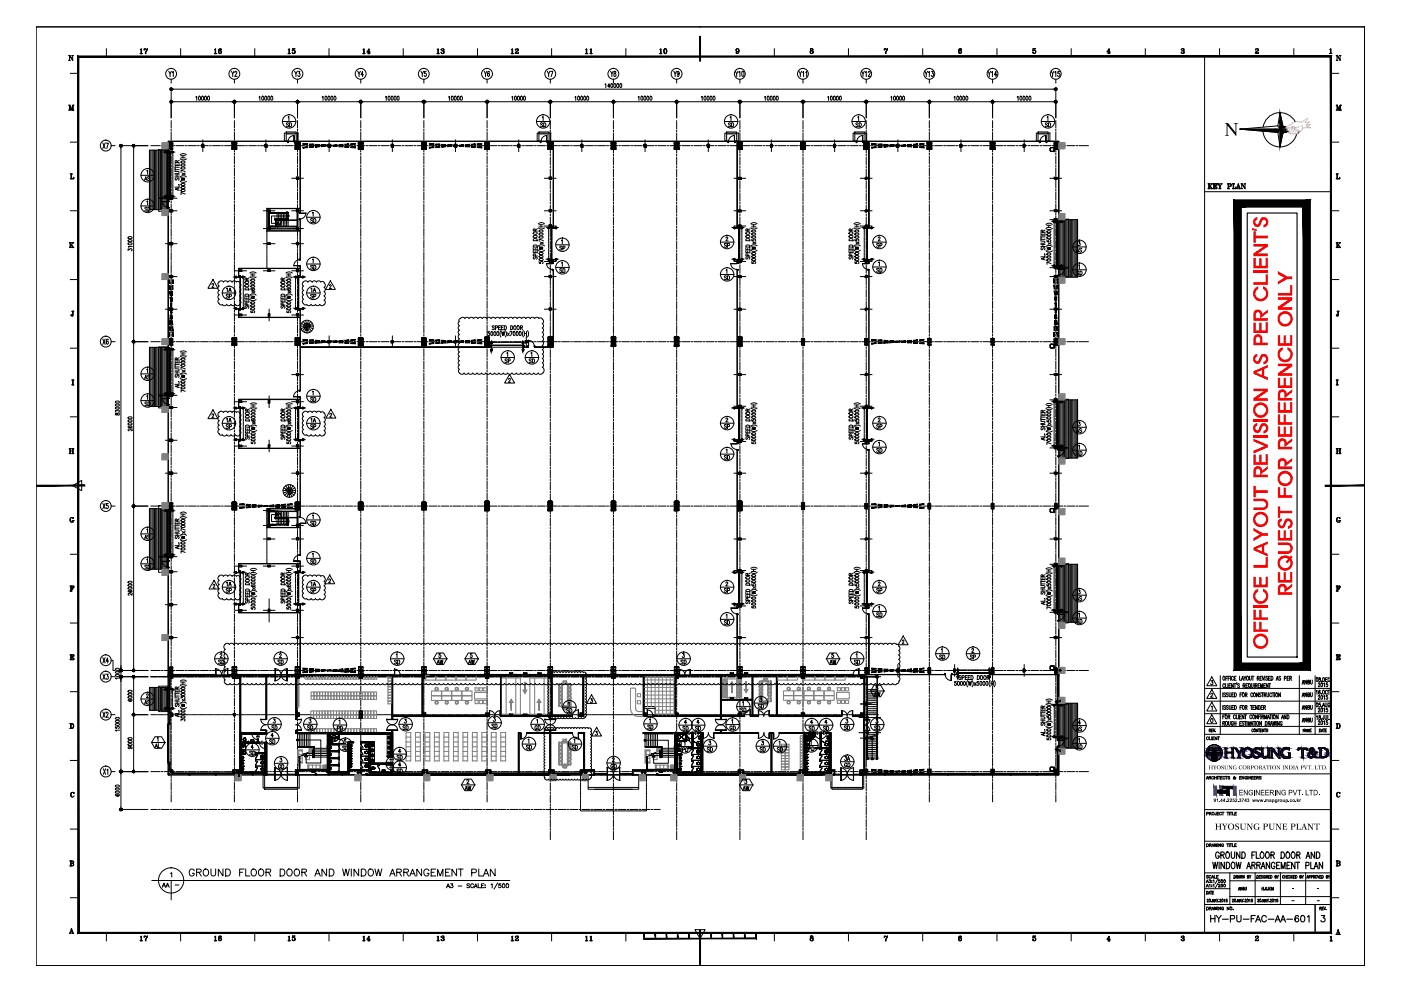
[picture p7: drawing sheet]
<svg xmlns="http://www.w3.org/2000/svg" width="420mm" height="297mm" viewBox="0 0 420 297" stroke-linecap="round" stroke-linejoin="round" font-family="sans-serif">
<!-- layer: CEN -->
<g fill="none" stroke="#000" stroke-width=".3">
<path d="M51.3 36.2v2.1M51.3 38.7v.5M51.3 39.6v2.3M70.3 36.2v2.1M70.3 38.7v.5M70.3 39.6v2.3M89.2 36.2v2.1M89.2 38.7v.5M89.2 39.6v2.3M108.2 36.2v2.1M108.2 38.7v.5M108.2 39.6v2.3"/>
<path d="M127.1 36.2v2.1M127.1 38.7v.5M127.1 39.6v2.3M146.1 36.2v2.1M146.1 38.7v.5M146.1 39.6v2.3M165 36.2v2.3M165 39v.4M165 39.9v2.2M184 36.2v2.3M184 39v.4M184 39.9v2.2"/>
<path d="M202.9 36.2v2.3M202.9 39v.4M202.9 39.9v2.2M221.9 36.2v2.3M221.9 39v.4M221.9 39.9v2.2M240.8 36.2v2.3M240.8 39v.4M240.8 39.9v2.2M259.8 36.2v2.3M259.8 39v.4M259.8 39.9v2.2"/>
<path d="M278.7 36.2v2.1M278.7 38.7v.5M278.7 39.6v2.3M297.7 36.2v2.1M297.7 38.7v.5M297.7 39.6v2.3M316.6 36.2v2.1M316.6 38.7v.5M316.6 39.6v2.3M45.3 43.7h2.7M48.4 43.7h.5M49.3 43.7h2.3"/>
<path d="M49.6 59.4h3.4M51.3 42.3v.5M51.3 43.3v2.2M51.3 46v.4M51.3 46.9v2.2M51.3 49.6v.5M51.3 50.5v2.3M51.3 53.2v.5M51.3 54.1v2.3M51.3 56.8v.4M51.3 57.7v2.3M52.1 43.7h.4"/>
<path d="M52.9 43.7h2.3M55.7 43.7h.4M56.5 43.7h2.3M59.3 43.7h.4M60.2 43.7h2.2M60.8 42v3.4M62.9 43.7h.4M63.8 43.7h2.2M66.5 43.7h.4M67.4 43.7h2.2M70.1 43.7h.5M70.3 42.3v.5"/>
<path d="M70.3 43.3v2.2M70.3 46v.4M70.3 46.9v2.2M70.3 49.6v.5M70.3 50.5v2.3M70.3 53.2v.5M70.3 54.1v2.3M70.3 56.8v.4M70.3 57.7v2.3M71 43.7h2.3M73.7 43.7h.5M74.6 43.7h2.3"/>
<path d="M77.3 43.7h.5M78.2 43.7h2.3M79.7 42v3.4M80.9 43.7h.5M81.8 43.7h2.3M84.5 43.7h.5M85.4 43.7h2.3M87.5 53.4h3.5M88.1 43.7h.5M89.1 43.7h2.2M89.2 42.3v.5M89.2 43.3v2.2"/>
<path d="M89.2 46v.4M89.2 46.9v2.2M89.2 49.6v.5M89.2 50.5v2.3M89.2 53.2v.5M89.2 54.1v2.3M89.2 56.8v.4M89.2 57.7v2.3M91.8 43.7h.4M92.7 43.7h2.2M95.4 43.7h.4M96.3 43.7h2.2"/>
<path d="M98.7 42v3.4M99 43.7h.4M99.9 43.7h2.2M102.6 43.7h.4M103.5 43.7h2.2M106.2 43.7h.4M107.1 43.7h2.2M108.2 42.3v.5M108.2 43.3v2.2M108.2 46v.4M108.2 46.9v2.2M108.2 49.6v.5"/>
<path d="M108.2 50.5v2.3M108.2 53.2v.5M108.2 54.1v2.3M108.2 56.8v.4M108.2 57.7v2.3M109.8 43.7h.5M110.7 43.7h2.3M113.4 43.7h.5M114.3 43.7h2.3M117 43.7h.5M117.7 42v3.4M117.9 43.7h2.3"/>
<path d="M120.6 43.7h.5M121.5 43.7h2.3M124.2 43.7h.5M125.1 43.7h2.3M127.1 42.3v.5M127.1 43.3v2.2M127.1 46v.4M127.1 46.9v2.2M127.1 49.6v.5M127.1 50.5v2.3M127.1 53.2v.5M127.1 54.1v2.3"/>
<path d="M127.1 56.8v.4M127.1 57.7v2.3M127.8 43.7h.5M128.8 43.7h2.2M131.5 43.7h.4M132.4 43.7h2.2M135.1 43.7h.4M136 43.7h2.2M136.6 42v3.4M138.7 43.7h.4M139.6 43.7h2.2M142.3 43.7h.4"/>
<path d="M143.2 43.7h2.2M145.9 43.7h.4M146.1 42.3v.5M146.1 43.3v2.2M146.1 46v.4M146.1 46.9v2.2M146.1 49.6v.5M146.1 50.5v2.3M146.1 53.2v.5M146.1 54.1v2.3M146.1 56.8v.4M146.1 57.7v2.3"/>
<path d="M146.8 43.7h2.2M149.5 43.7h.5M150.4 43.7h2.3M153.1 43.7h.5M154 43.7h2.3M155.6 42v3.4M156.7 43.7h.5M157.6 43.7h2.3M160.3 43.7h.5M161.2 43.7h2.3M163.3 53.4h3.4M163.9 43.7h.5"/>
<path d="M164.8 43.7h2.3M165 42.6v.5M165 43.5v2.3M165 46.2v.5M165 47.1v2.3M165 49.8v.5M165 50.7v2.3M165 53.4v.5M165 54.3v2.3M165 57v.5M165 57.9v2.3M167.5 43.7h.5"/>
<path d="M168.5 43.7h2.2M171.2 43.7h.4M172.1 43.7h2.2M174.5 42v3.4M174.8 43.7h.4M175.7 43.7h2.2M178.4 43.7h.4M179.3 43.7h2.3M182 43.7h.4M182.9 43.7h2.3M184 42.6v.5M184 43.5v2.3"/>
<path d="M184 46.2v.5M184 47.1v2.3M184 49.8v.5M184 50.7v2.3M184 53.4v.5M184 54.3v2.3M184 57v.5M184 57.9v2.3M185.6 43.7h.4M186.5 43.7h2.3M189.2 43.7h.5M190.1 43.7h2.3"/>
<path d="M192.8 43.7h.5M193.4 42v3.4M193.7 43.7h2.3M196.5 43.7h.4M197.3 43.7h2.3M200.1 43.7h.4M200.9 43.7h2.3M202.9 42.6v.5M202.9 43.5v2.3M202.9 46.2v.5M202.9 47.1v2.3M202.9 49.8v.5"/>
<path d="M202.9 50.7v2.3M202.9 53.4v.5M202.9 54.3v2.3M202.9 57v.5M202.9 57.9v2.3M203.7 43.7h.4M204.5 43.7h2.3M207.2 43.7h.5M208.2 43.7h2.2M210.9 43.7h.4M211.8 43.7h2.2M212.4 42v3.4"/>
<path d="M214.5 43.7h.5M215.4 43.7h2.2M218.1 43.7h.5M219 43.7h2.3M220.2 53.4h3.4M221.7 43.7h.5M221.9 42.6v.5M221.9 43.5v2.3M221.9 46.2v.5M221.9 47.1v2.3M221.9 49.8v.5M221.9 50.7v2.3"/>
<path d="M221.9 53.4v.5M221.9 54.3v2.3M221.9 57v.5M221.9 57.9v2.3M222.6 43.7h2.3M225.3 43.7h.4M226.2 43.7h2.3M228.9 43.7h.5M229.8 43.7h2.3M231.3 42v3.4M232.5 43.7h.5M233.5 43.7h2.2"/>
<path d="M236.1 43.7h.5M237.1 43.7h2.2M239.8 43.7h.4M240.7 43.7h2.2M240.8 42.6v.5M240.8 43.5v2.3M240.8 46.2v.5M240.8 47.1v2.3M240.8 49.8v.5M240.8 50.7v2.3M240.8 53.4v.5M240.8 54.3v2.3"/>
<path d="M240.8 57v.5M240.8 57.9v2.3M243.4 43.7h.4M244.2 43.7h2.3M247 43.7h.4M247.9 43.7h2.2M250.3 42v3.4M250.6 43.7h.4M251.5 43.7h2.2M254.2 43.7h.4M255.1 43.7h2.2M257.8 43.7h.5"/>
<path d="M258 53.4h3.5M258.7 43.7h2.3M259.8 42.6v.5M259.8 43.5v2.3M259.8 46.2v.5M259.8 47.1v2.3M259.8 49.8v.5M259.8 50.7v2.3M259.8 53.4v.5M259.8 54.3v2.3M259.8 57v.5M259.8 57.9v2.3"/>
<path d="M261.4 43.7h.5M262.3 43.7h2.3M265 43.7h.5M265.9 43.7h2.3M268.6 43.7h.5M269.3 42v3.4M269.5 43.7h2.3M272.2 43.7h.5M273.1 43.7h2.3M275.8 43.7h.5M276.8 43.7h2.2M278.7 42.3v.5"/>
<path d="M278.7 43.3v2.2M278.7 46v.4M278.7 46.9v2.2M278.7 49.6v.5M278.7 50.5v2.3M278.7 53.2v.5M278.7 54.1v2.3M278.7 56.8v.4M278.7 57.7v2.3M279.5 43.7h.4M280.4 43.7h2.2M283.1 43.7h.4"/>
<path d="M284 43.7h2.2M286.7 43.7h.4M287.6 43.7h2.2M288.2 42v3.4M290.3 43.7h.4M291.2 43.7h2.2M293.9 43.7h.4M294.8 43.7h2.2M297.5 43.7h.5M297.7 42.3v.5M297.7 43.3v2.2M297.7 46v.4"/>
<path d="M297.7 46.9v2.2M297.7 49.6v.5M297.7 50.5v2.3M297.7 53.2v.5M297.7 54.1v2.3M297.7 56.8v.4M297.7 57.7v2.3M298.4 43.7h2.3M301.1 43.7h.5M302 43.7h2.3M304.7 43.7h.5M305.6 43.7h2.3"/>
<path d="M307.2 42v3.4M308.3 43.7h.5M309.2 43.7h2.3M311.9 43.7h.5M312.8 43.7h2.3M314.9 53.4h3.4M315.5 43.7h.5M316.5 43.7h2.2M316.6 42.3v.5M316.6 43.3v2.2M316.6 46v.4M316.6 46.9v2.2"/>
<path d="M316.6 49.6v.5M316.6 50.5v2.3M316.6 53.2v.5M316.6 54.1v2.3M316.6 56.8v.4M316.6 57.7v2.3M319.2 43.7h.4M320.1 43.7h2.2M322.8 43.7h.4M323.7 43.7h2.7M49.6 63.2h3.4M49.6 73h3.4"/>
<path d="M51.3 60.4v.4M51.3 61.3v2.3M51.3 64v.5M51.3 64.9v2.3M51.3 67.6v.5M51.3 68.6v2.2M51.3 71.3v.4M51.3 72.2v2.2M51.3 74.9v.4M51.3 75.7v2.3M51.3 78.5v.4M51.3 79.3v2.3"/>
<path d="M70.3 60.4v.4M70.3 61.3v2.3M70.3 64v.5M70.3 64.9v2.3M70.3 67.6v.5M70.3 68.6v2.2M70.3 71.3v.4M70.3 72.2v2.2M70.3 74.9v.4M70.3 75.7v2.3M70.3 78.5v.4M70.3 79.3v2.3"/>
<path d="M79 63.2h3.4M79 73h3.4M79 68.5h3.4M86.2 64h.1M86.2 63.7h.1M86.2 65.8h.1M86.2 65.5h.1M87.5 63.2h3.5M87.5 73h3.5M87.5 68.5h3.5M89.2 60.4v.4M89.2 61.3v2.3"/>
<path d="M89.2 64v.5M89.2 64.9v2.3M89.2 67.6v.5M89.2 68.6v2.2M89.2 71.3v.4M89.2 72.2v2.2M89.2 74.9v.4M89.2 75.7v2.3M89.2 78.5v.4M89.2 79.3v2.3M108.2 60.4v.4M108.2 61.3v2.3"/>
<path d="M108.2 64v.5M108.2 64.9v2.3M108.2 67.6v.5M108.2 68.6v2.2M108.2 71.3v.4M108.2 72.2v2.2M108.2 74.9v.4M108.2 75.7v2.3M108.2 78.5v.4M108.2 79.3v2.3M127.1 60.4v.4M127.1 61.3v2.3"/>
<path d="M127.1 64v.5M127.1 64.9v2.3M127.1 67.6v.5M127.1 68.6v2.2M127.1 71.3v.4M127.1 72.2v2.2M127.1 74.9v.4M127.1 75.7v2.3M127.1 78.5v.4M127.1 79.3v2.3M146.1 60.4v.4M146.1 61.3v2.3"/>
<path d="M146.1 64v.5M146.1 64.9v2.3M146.1 67.6v.5M146.1 68.6v2.2M146.1 71.3v.4M146.1 72.2v2.2M146.1 74.9v.4M146.1 75.7v2.3M146.1 78.5v.4M146.1 79.3v2.3M163.3 63.2h3.4M163.3 67.7h3.4"/>
<path d="M163.3 78.4h3.4M165 60.6v.5M165 61.6v2.2M165 64.3v.4M165 65.2v2.2M165 67.9v.4M165 68.8v2.2M165 71.5v.4M165 72.4v2.2M165 75.1v.4M165 76v2.2M165 78.7v.4"/>
<path d="M165 79.6v2.2M184 60.6v.5M184 61.6v2.2M184 64.3v.4M184 65.2v2.2M184 67.9v.4M184 68.8v2.2M184 71.5v.4M184 72.4v2.2M184 75.1v.4M184 76v2.2M184 78.7v.4"/>
<path d="M184 79.6v2.2M202.9 60.6v.5M202.9 61.6v2.2M202.9 64.3v.4M202.9 65.2v2.2M202.9 67.9v.4M202.9 68.8v2.2M202.9 71.5v.4M202.9 72.4v2.2M202.9 75.1v.4M202.9 76v2.2M202.9 78.7v.4"/>
<path d="M202.9 79.6v2.2M220.2 63.2h3.4M220.2 67.7h3.4M220.2 78.4h3.4M221.9 60.6v.5M221.9 61.6v2.2M221.9 64.3v.4M221.9 65.2v2.2M221.9 67.9v.4M221.9 68.8v2.2M221.9 71.5v.4M221.9 72.4v2.2"/>
<path d="M221.9 75.1v.4M221.9 76v2.2M221.9 78.7v.4M221.9 79.6v2.2M240.8 60.6v.5M240.8 61.6v2.2M240.8 64.3v.4M240.8 65.2v2.2M240.8 67.9v.4M240.8 68.8v2.2M240.8 71.5v.4M240.8 72.4v2.2"/>
<path d="M240.8 75.1v.4M240.8 76v2.2M240.8 78.7v.4M240.8 79.6v2.2M258 63.2h3.5M258 67.7h3.5M258 78.4h3.5M259.8 60.6v.5M259.8 61.6v2.2M259.8 64.3v.4M259.8 65.2v2.2M259.8 67.9v.4"/>
<path d="M259.8 68.8v2.2M259.8 71.5v.4M259.8 72.4v2.2M259.8 75.1v.4M259.8 76v2.2M259.8 78.7v.4M259.8 79.6v2.2M278.7 60.4v.4M278.7 61.3v2.3M278.7 64v.5M278.7 64.9v2.3M278.7 67.6v.5"/>
<path d="M278.7 68.6v2.2M278.7 71.3v.4M278.7 72.2v2.2M278.7 74.9v.4M278.7 75.7v2.3M278.7 78.5v.4M278.7 79.3v2.3M297.7 60.4v.4M297.7 61.3v2.3M297.7 64v.5M297.7 64.9v2.3M297.7 67.6v.5"/>
<path d="M297.7 68.6v2.2M297.7 71.3v.4M297.7 72.2v2.2M297.7 74.9v.4M297.7 75.7v2.3M297.7 78.5v.4M297.7 79.3v2.3M314.9 63.2h3.4M314.9 65.8h3.4M316.6 60.4v.4M316.6 61.3v2.3M316.6 64v.5"/>
<path d="M316.6 64.9v2.3M316.6 67.6v.5M316.6 68.6v2.2M316.6 71.3v.4M316.6 72.2v2.2M316.6 74.9v.4M316.6 75.7v2.3M316.6 78.5v.4M316.6 79.3v2.3M49.6 82.9h3.4M49.6 92.7h3.4M51.3 82.1v.4"/>
<path d="M51.3 83v2.2M51.3 85.7v.4M51.3 86.6v2.2M51.3 89.3v.5M51.3 90.2v2.2M51.3 92.9v.5M51.3 93.8v2.3M51.3 96.5v.5M51.3 97.4v2.3M70.3 82.1v.4M70.3 83v2.2M70.3 85.7v.4"/>
<path d="M70.3 86.6v2.2M70.3 89.3v.5M70.3 90.2v2.2M70.3 92.9v.5M70.3 93.8v2.3M70.3 96.5v.5M70.3 97.4v2.3M70.5 81.2h3.4M70.5 94.4h3.4M79 81.2h3.4M80.7 92.7v3.4M87.5 81.2h3.5"/>
<path d="M87.5 94.4h3.5M89.2 82.1v.4M89.2 83v2.2M89.2 85.7v.4M89.2 86.6v2.2M89.2 89.3v.5M89.2 90.2v2.2M89.2 92.9v.5M89.2 93.8v2.3M89.2 96.5v.5M89.2 97.4v2.3M108.2 82.1v.4"/>
<path d="M108.2 83v2.2M108.2 85.7v.4M108.2 86.6v2.2M108.2 89.3v.5M108.2 90.2v2.2M108.2 92.9v.5M108.2 93.8v2.3M108.2 96.5v.5M108.2 97.4v2.3M127.1 82.1v.4M127.1 83v2.2M127.1 85.7v.4"/>
<path d="M127.1 86.6v2.2M127.1 89.3v.5M127.1 90.2v2.2M127.1 92.9v.5M127.1 93.8v2.3M127.1 96.5v.5M127.1 97.4v2.3M146.1 82.1v.4M146.1 83v2.2M146.1 85.7v.4M146.1 86.6v2.2M146.1 89.3v.5"/>
<path d="M146.1 90.2v2.2M146.1 92.9v.5M146.1 93.8v2.3M146.1 96.5v.5M146.1 97.4v2.3M163.3 82.9h3.4M163.3 92.7h3.4M165 82.3v.5M165 83.2v2.3M165 85.9v.5M165 86.8v2.3M165 89.5v.5"/>
<path d="M165 90.4v2.3M165 93.1v.5M165 94v2.3M165 96.7v.5M165 97.6v2.3M184 82.3v.5M184 83.2v2.3M184 85.9v.5M184 86.8v2.3M184 89.5v.5M184 90.4v2.3M184 93.1v.5"/>
<path d="M184 94v2.3M184 96.7v.5M184 97.6v2.3M202.9 82.3v.5M202.9 83.2v2.3M202.9 85.9v.5M202.9 86.8v2.3M202.9 89.5v.5M202.9 90.4v2.3M202.9 93.1v.5M202.9 94v2.3M202.9 96.7v.5"/>
<path d="M202.9 97.6v2.3M220.2 82.9h3.4M220.2 92.7h3.4M221.9 82.3v.5M221.9 83.2v2.3M221.9 85.9v.5M221.9 86.8v2.3M221.9 89.5v.5M221.9 90.4v2.3M221.9 93.1v.5M221.9 94v2.3M221.9 96.7v.5"/>
<path d="M221.9 97.6v2.3M240.8 82.3v.5M240.8 83.2v2.3M240.8 85.9v.5M240.8 86.8v2.3M240.8 89.5v.5M240.8 90.4v2.3M240.8 93.1v.5M240.8 94v2.3M240.8 96.7v.5M240.8 97.6v2.3M258 82.9h3.5"/>
<path d="M258 92.7h3.5M259.8 82.3v.5M259.8 83.2v2.3M259.8 85.9v.5M259.8 86.8v2.3M259.8 89.5v.5M259.8 90.4v2.3M259.8 93.1v.5M259.8 94v2.3M259.8 96.7v.5M259.8 97.6v2.3M278.7 82.1v.4"/>
<path d="M278.7 83v2.2M278.7 85.7v.4M278.7 86.6v2.2M278.7 89.3v.5M278.7 90.2v2.2M278.7 92.9v.5M278.7 93.8v2.3M278.7 96.5v.5M278.7 97.4v2.3M297.7 82.1v.4M297.7 83v2.2M297.7 85.7v.4"/>
<path d="M297.7 86.6v2.2M297.7 89.3v.5M297.7 90.2v2.2M297.7 92.9v.5M297.7 93.8v2.3M297.7 96.5v.5M297.7 97.4v2.3M314.9 82.9h3.4M314.9 92.7h3.4M314.9 80.2h3.4M316.6 82.1v.4M316.6 83v2.2"/>
<path d="M316.6 85.7v.4M316.6 86.6v2.2M316.6 89.3v.5M316.6 90.2v2.2M316.6 92.9v.5M316.6 93.8v2.3M316.6 96.5v.5M316.6 97.4v2.3M45.3 102.4h2.7M48.4 102.4h.5M49.3 102.4h2.3M49.6 118.5h3.4"/>
<path d="M51.3 100.1v.5M51.3 101v2.3M51.3 103.7v.5M51.3 104.6v2.3M51.3 107.3v.5M51.3 108.3v2.2M51.3 110.9v.5M51.3 111.9v2.2M51.3 114.6v.4M51.3 115.5v2.2M51.3 118.2v.4M51.3 119.1v2.2"/>
<path d="M52.1 102.4h.4M52.9 102.4h2.3M55.7 102.4h.4M56.5 102.4h2.3M59.3 102.4h.4M60.2 102.4h2.2M62.9 102.4h.4M63.8 102.4h2.2M66.5 102.4h.4M67.4 102.4h2.2M70.1 102.4h.5M70.3 100.1v.5"/>
<path d="M70.3 101v2.3M70.3 103.7v.5M70.3 104.6v2.3M70.3 107.3v.5M70.3 108.3v2.2M70.3 110.9v.5M70.3 111.9v2.2M70.3 114.6v.4M70.3 115.5v2.2M70.3 118.2v.4M70.3 119.1v2.2M71 102.4h2.3"/>
<path d="M73.7 102.4h.5M74.6 102.4h2.3M77.3 102.4h.5M78.2 102.4h2.3M80.7 118.7v3.4M80.9 102.4h.5M81.8 102.4h2.3M84.5 102.4h.5M85.4 102.4h2.3M87.5 112.3h3.5M88.1 102.4h.5M89.1 102.4h2.2"/>
<path d="M89.2 100.1v.5M89.2 101v2.3M89.2 103.7v.5M89.2 104.6v2.3M89.2 107.3v.5M89.2 108.3v2.2M89.2 110.9v.5M89.2 111.9v2.2M89.2 114.6v.4M89.2 115.5v2.2M89.2 118.2v.4M89.2 119.1v2.2"/>
<path d="M91.8 102.4h.4M92.7 102.4h2.2M95.4 102.4h.4M96.3 102.4h2.2M98.7 100.7v3.4M99 102.4h.4M99.9 102.4h2.2M102.6 102.4h.4M103.5 102.4h2.2M106.2 102.4h.4M107.1 102.4h2.2M108.2 100.1v.5"/>
<path d="M108.2 101v2.3M108.2 103.7v.5M108.2 104.6v2.3M108.2 107.3v.5M108.2 108.3v2.2M108.2 110.9v.5M108.2 111.9v2.2M108.2 114.6v.4M108.2 115.5v2.2M108.2 118.2v.4M108.2 119.1v2.2M109.8 102.4h.5"/>
<path d="M110.7 102.4h2.3M113.4 102.4h.5M114.3 102.4h2.3M117 102.4h.5M117.7 100.7v3.4M117.9 102.4h2.3M120.6 102.4h.5M121.5 102.4h2.3M124.2 102.4h.5M125.1 102.4h2.3M127.1 100.1v.5M127.1 101v2.3"/>
<path d="M127.1 103.7v.5M127.1 104.6v2.3M127.1 107.3v.5M127.1 108.3v2.2M127.1 110.9v.5M127.1 111.9v2.2M127.1 114.6v.4M127.1 115.5v2.2M127.1 118.2v.4M127.1 119.1v2.2M127.8 102.4h.5M128.8 102.4h2.2"/>
<path d="M131.5 102.4h.4M132.4 102.4h2.2M135.1 102.4h.4M136 102.4h2.2M136.6 100.7v3.4M138.7 102.4h.4M139.6 102.4h2.2M142.3 102.4h.4M143.2 102.4h2.2M145.9 102.4h.4M146.1 100.1v.5M146.1 101v2.3"/>
<path d="M146.1 103.7v.5M146.1 104.6v2.3M146.1 107.3v.5M146.1 108.3v2.2M146.1 110.9v.5M146.1 111.9v2.2M146.1 114.6v.4M146.1 115.5v2.2M146.1 118.2v.4M146.1 119.1v2.2M146.8 102.4h2.2M149.5 102.4h.5"/>
<path d="M150.4 102.4h2.3M153.1 102.4h.5M154 102.4h2.3M156.7 102.4h.5M157.6 102.4h2.3M157.8 100.7v3.4M160.3 102.4h.5M161.2 102.4h2.3M163.9 102.4h.5M164.8 102.4h2.3M165 100.3v.5M165 101.3v2.2"/>
<path d="M165 104v.4M165 104.9v2.2M165 107.6v.4M165 108.5v2.3M165 111.2v.4M165 112.1v2.3M165 114.8v.4M165 115.7v2.3M165 118.4v.4M165 119.3v2.3M167.5 102.4h.5M168.5 102.4h2.2"/>
<path d="M171.2 102.4h.4M172.1 102.4h2.2M174.8 102.4h.4M175.7 102.4h2.2M178.4 102.4h.4M179.3 102.4h2.3M182 102.4h.4M182.9 102.4h2.3M184 100.3v.5M184 101.3v2.2M184 104v.4M184 104.9v2.2"/>
<path d="M184 107.6v.4M184 108.5v2.3M184 111.2v.4M184 112.1v2.3M184 114.8v.4M184 115.7v2.3M184 118.4v.4M184 119.3v2.3M185.6 102.4h.4M186.5 102.4h2.3M189.2 102.4h.5M190.1 102.4h2.3"/>
<path d="M192.8 102.4h.5M193.7 102.4h2.3M196.5 102.4h.4M197.3 102.4h2.3M200.1 102.4h.4M200.9 102.4h2.3M202.9 100.3v.5M202.9 101.3v2.2M202.9 104v.4M202.9 104.9v2.2M202.9 107.6v.4M202.9 108.5v2.3"/>
<path d="M202.9 111.2v.4M202.9 112.1v2.3M202.9 114.8v.4M202.9 115.7v2.3M202.9 118.4v.4M202.9 119.3v2.3M203.7 102.4h.4M204.5 102.4h2.3M207.2 102.4h.5M208.2 102.4h2.2M210.9 102.4h.4M211.8 102.4h2.2"/>
<path d="M214.5 102.4h.5M215.4 102.4h2.2M218.1 102.4h.5M219 102.4h2.3M220.2 112.3h3.4M221.7 102.4h.5M221.9 100.3v.5M221.9 101.3v2.2M221.9 104v.4M221.9 104.9v2.2M221.9 107.6v.4M221.9 108.5v2.3"/>
<path d="M221.9 111.2v.4M221.9 112.1v2.3M221.9 114.8v.4M221.9 115.7v2.3M221.9 118.4v.4M221.9 119.3v2.3M222.6 102.4h2.3M225.3 102.4h.4M226.2 102.4h2.3M228.9 102.4h.5M229.8 102.4h2.3M232.5 102.4h.5"/>
<path d="M233.5 102.4h2.2M236.1 102.4h.5M237.1 102.4h2.2M239.8 102.4h.4M240.7 102.4h2.2M240.8 100.3v.5M240.8 101.3v2.2M240.8 104v.4M240.8 104.9v2.2M240.8 107.6v.4M240.8 108.5v2.3M240.8 111.2v.4"/>
<path d="M240.8 112.1v2.3M240.8 114.8v.4M240.8 115.7v2.3M240.8 118.4v.4M240.8 119.3v2.3M243.4 102.4h.4M244.2 102.4h2.3M247 102.4h.4M247.9 102.4h2.2M250.6 102.4h.4M251.5 102.4h2.2M254.2 102.4h.4"/>
<path d="M255.1 102.4h2.2M257.8 102.4h.5M258 112.3h3.5M258.7 102.4h2.3M259.8 100.3v.5M259.8 101.3v2.2M259.8 104v.4M259.8 104.9v2.2M259.8 107.6v.4M259.8 108.5v2.3M259.8 111.2v.4M259.8 112.1v2.3"/>
<path d="M259.8 114.8v.4M259.8 115.7v2.3M259.8 118.4v.4M259.8 119.3v2.3M261.4 102.4h.5M262.3 102.4h2.3M265 102.4h.5M265.9 102.4h2.3M268.6 102.4h.5M269.5 102.4h2.3M272.2 102.4h.5M273.1 102.4h2.3"/>
<path d="M275.8 102.4h.5M276.8 102.4h2.2M278.7 100.1v.5M278.7 101v2.3M278.7 103.7v.5M278.7 104.6v2.3M278.7 107.3v.5M278.7 108.3v2.2M278.7 110.9v.5M278.7 111.9v2.2M278.7 114.6v.4M278.7 115.5v2.2"/>
<path d="M278.7 118.2v.4M278.7 119.1v2.2M279.5 102.4h.4M280.4 102.4h2.2M283.1 102.4h.4M284 102.4h2.2M286.7 102.4h.4M287.6 102.4h2.2M290.3 102.4h.4M291.2 102.4h2.2M293.9 102.4h.4M294.8 102.4h2.2"/>
<path d="M297.5 102.4h.5M297.7 100.1v.5M297.7 101v2.3M297.7 103.7v.5M297.7 104.6v2.3M297.7 107.3v.5M297.7 108.3v2.2M297.7 110.9v.5M297.7 111.9v2.2M297.7 114.6v.4M297.7 115.5v2.2M297.7 118.2v.4"/>
<path d="M297.7 119.1v2.2M298.4 102.4h2.3M301.1 102.4h.5M302 102.4h2.3M304.7 102.4h.5M305.6 102.4h2.3M308.3 102.4h.5M309.2 102.4h2.3M311.9 102.4h.5M312.8 102.4h2.3M314.9 119.9h3.4M314.9 112.3h3.4"/>
<path d="M315.5 102.4h.5M316.5 102.4h2.2M316.6 100.1v.5M316.6 101v2.3M316.6 103.7v.5M316.6 104.6v2.3M316.6 107.3v.5M316.6 108.3v2.2M316.6 110.9v.5M316.6 111.9v2.2M316.6 114.6v.4M316.6 115.5v2.2"/>
<path d="M316.6 118.2v.4M316.6 119.1v2.2M319.2 102.4h.4M320.1 102.4h2.2M322.8 102.4h.4M323.7 102.4h2.7M49.6 122.1h3.4M49.6 132h3.4M51.3 121.8v.4M51.3 122.7v2.2M51.3 125.4v.4M51.3 126.3v2.2"/>
<path d="M51.3 129v.4M51.3 129.9v2.2M51.3 132.6v.5M51.3 133.5v2.3M51.3 136.2v.5M51.3 137.1v2.3M51.3 139.8v.5M70.3 121.8v.4M70.3 122.7v2.2M70.3 125.4v.4M70.3 126.3v2.2M70.3 129v.4"/>
<path d="M70.3 129.9v2.2M70.3 132.6v.5M70.3 133.5v2.3M70.3 136.2v.5M70.3 137.1v2.3M70.3 139.8v.5M70.5 120.4h3.4M70.5 133.7h3.4M80.7 132v3.4M87.5 120.4h3.5M87.5 133.7h3.5M89.2 121.8v.4"/>
<path d="M89.2 122.7v2.2M89.2 125.4v.4M89.2 126.3v2.2M89.2 129v.4M89.2 129.9v2.2M89.2 132.6v.5M89.2 133.5v2.3M89.2 136.2v.5M89.2 137.1v2.3M89.2 139.8v.5M108.2 121.8v.4M108.2 122.7v2.2"/>
<path d="M108.2 125.4v.4M108.2 126.3v2.2M108.2 129v.4M108.2 129.9v2.2M108.2 132.6v.5M108.2 133.5v2.3M108.2 136.2v.5M108.2 137.1v2.3M108.2 139.8v.5M127.1 121.8v.4M127.1 122.7v2.2M127.1 125.4v.4"/>
<path d="M127.1 126.3v2.2M127.1 129v.4M127.1 129.9v2.2M127.1 132.6v.5M127.1 133.5v2.3M127.1 136.2v.5M127.1 137.1v2.3M127.1 139.8v.5M146.1 121.8v.4M146.1 122.7v2.2M146.1 125.4v.4M146.1 126.3v2.2"/>
<path d="M146.1 129v.4M146.1 129.9v2.2M146.1 132.6v.5M146.1 133.5v2.3M146.1 136.2v.5M146.1 137.1v2.3M146.1 139.8v.5M165 122v.5M165 122.9v2.3M165 125.6v.5M165 126.5v2.3M165 129.3v.4"/>
<path d="M165 130.1v2.3M165 132.9v.4M165 133.7v2.3M165 136.5v.4M165 137.3v2.3M184 122v.5M184 122.9v2.3M184 125.6v.5M184 126.5v2.3M184 129.3v.4M184 130.1v2.3M184 132.9v.4"/>
<path d="M184 133.7v2.3M184 136.5v.4M184 137.3v2.3M202.9 122v.5M202.9 122.9v2.3M202.9 125.6v.5M202.9 126.5v2.3M202.9 129.3v.4M202.9 130.1v2.3M202.9 132.9v.4M202.9 133.7v2.3M202.9 136.5v.4"/>
<path d="M202.9 137.3v2.3M220.2 121.8h3.4M220.2 132.3h3.4M221.9 122v.5M221.9 122.9v2.3M221.9 125.6v.5M221.9 126.5v2.3M221.9 129.3v.4M221.9 130.1v2.3M221.9 132.9v.4M221.9 133.7v2.3M221.9 136.5v.4"/>
<path d="M221.9 137.3v2.3M240.8 122v.5M240.8 122.9v2.3M240.8 125.6v.5M240.8 126.5v2.3M240.8 129.3v.4M240.8 130.1v2.3M240.8 132.9v.4M240.8 133.7v2.3M240.8 136.5v.4M240.8 137.3v2.3M258 121.8h3.5"/>
<path d="M258 132.3h3.5M259.8 122v.5M259.8 122.9v2.3M259.8 125.6v.5M259.8 126.5v2.3M259.8 129.3v.4M259.8 130.1v2.3M259.8 132.9v.4M259.8 133.7v2.3M259.8 136.5v.4M259.8 137.3v2.3M278.7 121.8v.4"/>
<path d="M278.7 122.7v2.2M278.7 125.4v.4M278.7 126.3v2.2M278.7 129v.4M278.7 129.9v2.2M278.7 132.6v.5M278.7 133.5v2.3M278.7 136.2v.5M278.7 137.1v2.3M278.7 139.8v.5M297.7 121.8v.4M297.7 122.7v2.2"/>
<path d="M297.7 125.4v.4M297.7 126.3v2.2M297.7 129v.4M297.7 129.9v2.2M297.7 132.6v.5M297.7 133.5v2.3M297.7 136.2v.5M297.7 137.1v2.3M297.7 139.8v.5M314.9 134.3h3.4M316.6 121.8v.4M316.6 122.7v2.2"/>
<path d="M316.6 125.4v.4M316.6 126.3v2.2M316.6 129v.4M316.6 129.9v2.2M316.6 132.6v.5M316.6 133.5v2.3M316.6 136.2v.5M316.6 137.1v2.3M316.6 139.8v.5M45.3 151.7h2.7M48.4 151.7h.5M49.3 151.7h2.3"/>
<path d="M49.6 141.8h3.4M51.3 140.7v2.3M51.3 143.4v.5M51.3 144.3v2.3M51.3 147v.5M51.3 147.9v2.3M51.3 150.6v.5M51.3 151.6v2.2M51.3 154.3v.4M51.3 155.2v2.2M51.3 157.9v.4M51.3 158.8v2.3"/>
<path d="M52.1 151.7h.4M52.9 151.7h2.3M55.7 151.7h.4M56.5 151.7h2.3M59.3 151.7h.4M60.2 151.7h2.2M62.9 151.7h.4M63.8 151.7h2.2M66.5 151.7h.4M67.4 151.7h2.2M70.1 151.7h.5M70.3 140.7v2.3"/>
<path d="M70.3 143.4v.5M70.3 144.3v2.3M70.3 147v.5M70.3 147.9v2.3M70.3 150.6v.5M70.3 151.6v2.2M70.3 154.3v.4M70.3 155.2v2.2M70.3 157.9v.4M70.3 158.8v2.3M71 151.7h2.3M73.7 151.7h.5"/>
<path d="M74.6 151.7h2.3M77.3 151.7h.5M78.2 151.7h2.3M79 157.5h3.4M79 153h3.4M80.9 151.7h.5M81.8 151.7h2.3M84.5 151.7h.5M85.4 151.7h2.3M86.2 157.3v.1M86.2 155.2v.1M86.2 155.5h.1"/>
<path d="M86.2 157v.1M87.5 141.8h3.5M87.5 157.5h3.5M88.1 151.7h.5M89.1 151.7h2.2M89.2 140.7v2.3M89.2 143.4v.5M89.2 144.3v2.3M89.2 147v.5M89.2 147.9v2.3M89.2 150.6v.5M89.2 151.6v2.2"/>
<path d="M89.2 154.3v.4M89.2 155.2v2.2M89.2 157.9v.4M89.2 158.8v2.3M91.8 151.7h.4M92.7 151.7h2.2M95.4 151.7h.4M96.3 151.7h2.2M99 151.7h.4M99.9 151.7h2.2M102.6 151.7h.4M103.5 151.7h2.2"/>
<path d="M106.2 151.7h.4M107.1 151.7h2.2M108.2 140.7v2.3M108.2 143.4v.5M108.2 144.3v2.3M108.2 147v.5M108.2 147.9v2.3M108.2 150.6v.5M108.2 151.6v2.2M108.2 154.3v.4M108.2 155.2v2.2M108.2 157.9v.4"/>
<path d="M108.2 158.8v2.3M109.8 151.7h.5M110.7 151.7h2.3M113.4 151.7h.5M114.3 151.7h2.3M117 151.7h.5M117.9 151.7h2.3M120.6 151.7h.5M121.5 151.7h2.3M124.2 151.7h.5M125.1 151.7h2.3M127.1 140.7v2.3"/>
<path d="M127.1 143.4v.5M127.1 144.3v2.3M127.1 147v.5M127.1 147.9v2.3M127.1 150.6v.5M127.1 151.6v2.2M127.1 154.3v.4M127.1 155.2v2.2M127.1 157.9v.4M127.1 158.8v2.3M127.8 151.7h.5M128.8 151.7h2.2"/>
<path d="M131.5 151.7h.4M132.4 151.7h2.2M135.1 151.7h.4M136 151.7h2.2M138.7 151.7h.4M139.6 151.7h2.2M142.3 151.7h.4M143.2 151.7h2.2M145.9 151.7h.4M146.1 140.7v2.3M146.1 143.4v.5M146.1 144.3v2.3"/>
<path d="M146.1 147v.5M146.1 147.9v2.3M146.1 150.6v.5M146.1 151.6v2.2M146.1 154.3v.4M146.1 155.2v2.2M146.1 157.9v.4M146.1 158.8v2.3M146.8 151.7h2.2M149.5 151.7h.5M150.4 151.7h2.3M153.1 151.7h.5"/>
<path d="M154 151.7h2.3M156.7 151.7h.5M157.6 151.7h2.3M160.3 151.7h.5M161.2 151.7h2.3M163.9 151.7h.5M164.8 151.7h2.3M165 140.1v.4M165 141v2.2M165 143.7v.4M165 144.6v2.2M165 147.3v.5"/>
<path d="M165 148.2v2.3M165 150.9v.5M165 151.8v2.3M165 154.5v.5M165 155.4v2.3M165 158.1v.5M165 159v2.3M167.5 151.7h.5M168.5 151.7h2.2M171.2 151.7h.4M172.1 151.7h2.2M174.8 151.7h.4"/>
<path d="M175.7 151.7h2.2M178.4 151.7h.4M179.3 151.7h2.3M182 151.7h.4M182.9 151.7h2.3M184 140.1v.4M184 141v2.2M184 143.7v.4M184 144.6v2.2M184 147.3v.5M184 148.2v2.3M184 150.9v.5"/>
<path d="M184 151.8v2.3M184 154.5v.5M184 155.4v2.3M184 158.1v.5M184 159v2.3M185.6 151.7h.4M186.5 151.7h2.3M189.2 151.7h.5M190.1 151.7h2.3M192.8 151.7h.5M193.7 151.7h2.3M196.5 151.7h.4"/>
<path d="M197.3 151.7h2.3M200.1 151.7h.4M200.9 151.7h2.3M202.9 140.1v.4M202.9 141v2.2M202.9 143.7v.4M202.9 144.6v2.2M202.9 147.3v.5M202.9 148.2v2.3M202.9 150.9v.5M202.9 151.8v2.3M202.9 154.5v.5"/>
<path d="M202.9 155.4v2.3M202.9 158.1v.5M202.9 159v2.3M203.7 151.7h.4M204.5 151.7h2.3M207.2 151.7h.5M208.2 151.7h2.2M210.9 151.7h.4M211.8 151.7h2.2M214.5 151.7h.5M215.4 151.7h2.2M218.1 151.7h.5"/>
<path d="M219 151.7h2.3M220.2 141.8h3.4M221.7 151.7h.5M221.9 140.1v.4M221.9 141v2.2M221.9 143.7v.4M221.9 144.6v2.2M221.9 147.3v.5M221.9 148.2v2.3M221.9 150.9v.5M221.9 151.8v2.3M221.9 154.5v.5"/>
<path d="M221.9 155.4v2.3M221.9 158.1v.5M221.9 159v2.3M222.6 151.7h2.3M225.3 151.7h.4M226.2 151.7h2.3M228.9 151.7h.5M229.8 151.7h2.3M232.5 151.7h.5M233.5 151.7h2.2M236.1 151.7h.5M237.1 151.7h2.2"/>
<path d="M239.8 151.7h.4M240.7 151.7h2.2M240.8 140.1v.4M240.8 141v2.2M240.8 143.7v.4M240.8 144.6v2.2M240.8 147.3v.5M240.8 148.2v2.3M240.8 150.9v.5M240.8 151.8v2.3M240.8 154.5v.5M240.8 155.4v2.3"/>
<path d="M240.8 158.1v.5M240.8 159v2.3M243.4 151.7h.4M244.2 151.7h2.3M247 151.7h.4M247.9 151.7h2.2M250.6 151.7h.4M251.5 151.7h2.2M254.2 151.7h.4M255.1 151.7h2.2M257.8 151.7h.5M258 141.8h3.5"/>
<path d="M258.7 151.7h2.3M259.8 140.1v.4M259.8 141v2.2M259.8 143.7v.4M259.8 144.6v2.2M259.8 147.3v.5M259.8 148.2v2.3M259.8 150.9v.5M259.8 151.8v2.3M259.8 154.5v.5M259.8 155.4v2.3M259.8 158.1v.5"/>
<path d="M259.8 159v2.3M261.4 151.7h.5M262.3 151.7h2.3M265 151.7h.5M265.9 151.7h2.3M268.6 151.7h.5M269.5 151.7h2.3M272.2 151.7h.5M273.1 151.7h2.3M275.8 151.7h.5M276.8 151.7h2.2M278.7 140.7v2.3"/>
<path d="M278.7 143.4v.5M278.7 144.3v2.3M278.7 147v.5M278.7 147.9v2.3M278.7 150.6v.5M278.7 151.6v2.2M278.7 154.3v.4M278.7 155.2v2.2M278.7 157.9v.4M278.7 158.8v2.3M279.5 151.7h.4M280.4 151.7h2.2"/>
<path d="M283.1 151.7h.4M284 151.7h2.2M286.7 151.7h.4M287.6 151.7h2.2M290.3 151.7h.4M291.2 151.7h2.2M293.9 151.7h.4M294.8 151.7h2.2M297.5 151.7h.5M297.7 140.7v2.3M297.7 143.4v.5M297.7 144.3v2.3"/>
<path d="M297.7 147v.5M297.7 147.9v2.3M297.7 150.6v.5M297.7 151.6v2.2M297.7 154.3v.4M297.7 155.2v2.2M297.7 157.9v.4M297.7 158.8v2.3M298.4 151.7h2.3M301.1 151.7h.5M302 151.7h2.3M304.7 151.7h.5"/>
<path d="M305.6 151.7h2.3M308.3 151.7h.5M309.2 151.7h2.3M311.9 151.7h.5M312.8 151.7h2.3M314.9 141.8h3.4M315.5 151.7h.5M316.5 151.7h2.2M316.6 140.7v2.3M316.6 143.4v.5M316.6 144.3v2.3M316.6 147v.5"/>
<path d="M316.6 147.9v2.3M316.6 150.6v.5M316.6 151.6v2.2M316.6 154.3v.4M316.6 155.2v2.2M316.6 157.9v.4M316.6 158.8v2.3M319.2 151.7h.4M320.1 151.7h2.2M322.8 151.7h.4M323.7 151.7h2.7M49.6 166.8h3.4"/>
<path d="M49.6 171.4h3.4M51.3 161.5v.4M51.3 162.4v2.2M51.3 165.1v.4M51.3 166v2.2M51.3 168.7v.4M51.3 169.6v2.2M51.3 172.3v.5M51.3 173.2v2.3M51.3 175.9v.5M51.3 176.8v2.3M51.3 179.5v.5"/>
<path d="M70.3 161.5v.4M70.3 162.4v2.2M70.3 165.1v.4M70.3 166v2.2M70.3 168.7v.4M70.3 169.6v2.2M70.3 172.3v.5M70.3 173.2v2.3M70.3 175.9v.5M70.3 176.8v2.3M70.3 179.5v.5M70.5 169.7h3.4"/>
<path d="M79 161.6h3.4M79 169.7h3.4M80.7 179.5v2.8M87.5 161.6h3.5M87.5 169.7h3.5M89.2 161.5v.4M89.2 162.4v2.2M89.2 165.1v.4M89.2 166v2.2M89.2 168.7v.4M89.2 169.6v2.2M89.2 172.3v.5"/>
<path d="M89.2 173.2v2.3M89.2 175.9v.5M89.2 176.8v2.3M89.2 179.5v.5M108.2 161.5v.4M108.2 162.4v2.2M108.2 165.1v.4M108.2 166v2.2M108.2 168.7v.4M108.2 169.6v2.2M108.2 172.3v.5M108.2 173.2v2.3"/>
<path d="M108.2 175.9v.5M108.2 176.8v2.3M108.2 179.5v.5M127.1 161.5v.4M127.1 162.4v2.2M127.1 165.1v.4M127.1 166v2.2M127.1 168.7v.4M127.1 169.6v2.2M127.1 172.3v.5M127.1 173.2v2.3M127.1 175.9v.5"/>
<path d="M127.1 176.8v2.3M127.1 179.5v.5M146.1 161.5v.4M146.1 162.4v2.2M146.1 165.1v.4M146.1 166v2.2M146.1 168.7v.4M146.1 169.6v2.2M146.1 172.3v.5M146.1 173.2v2.3M146.1 175.9v.5M146.1 176.8v2.3"/>
<path d="M146.1 179.5v.5M165 161.7v.5M165 162.6v2.3M165 165.3v.5M165 166.3v2.2M165 169v.4M165 169.9v2.2M165 172.6v.4M165 173.5v2.2M165 176.2v.4M165 177.1v2.2M165 179.8v.4"/>
<path d="M184 161.7v.5M184 162.6v2.3M184 165.3v.5M184 166.3v2.2M184 169v.4M184 169.9v2.2M184 172.6v.4M184 173.5v2.2M184 176.2v.4M184 177.1v2.2M184 179.8v.4M202.9 161.7v.5"/>
<path d="M202.9 162.6v2.3M202.9 165.3v.5M202.9 166.3v2.2M202.9 169v.4M202.9 169.9v2.2M202.9 172.6v.4M202.9 173.5v2.2M202.9 176.2v.4M202.9 177.1v2.2M202.9 179.8v.4M220.2 161.6h3.4M220.2 171h3.4"/>
<path d="M221.9 161.7v.5M221.9 162.6v2.3M221.9 165.3v.5M221.9 166.3v2.2M221.9 169v.4M221.9 169.9v2.2M221.9 172.6v.4M221.9 173.5v2.2M221.9 176.2v.4M221.9 177.1v2.2M221.9 179.8v.4M240.8 161.7v.5"/>
<path d="M240.8 162.6v2.3M240.8 165.3v.5M240.8 166.3v2.2M240.8 169v.4M240.8 169.9v2.2M240.8 172.6v.4M240.8 173.5v2.2M240.8 176.2v.4M240.8 177.1v2.2M240.8 179.8v.4M258 161.6h3.5M258 171h3.5"/>
<path d="M259.8 161.7v.5M259.8 162.6v2.3M259.8 165.3v.5M259.8 166.3v2.2M259.8 169v.4M259.8 169.9v2.2M259.8 172.6v.4M259.8 173.5v2.2M259.8 176.2v.4M259.8 177.1v2.2M259.8 179.8v.4M278.7 161.5v.4"/>
<path d="M278.7 162.4v2.2M278.7 165.1v.4M278.7 166v2.2M278.7 168.7v.4M278.7 169.6v2.2M278.7 172.3v.5M278.7 173.2v2.3M278.7 175.9v.5M278.7 176.8v2.3M278.7 179.5v.5M297.7 161.5v.4M297.7 162.4v2.2"/>
<path d="M297.7 165.1v.4M297.7 166v2.2M297.7 168.7v.4M297.7 169.6v2.2M297.7 172.3v.5M297.7 173.2v2.3M297.7 175.9v.5M297.7 176.8v2.3M297.7 179.5v.5M314.9 161.6h3.4M314.9 169.1h3.4M316.6 161.5v.4"/>
<path d="M316.6 162.4v2.2M316.6 165.1v.4M316.6 166v2.2M316.6 168.7v.4M316.6 169.6v2.2M316.6 172.3v.5M316.6 173.2v2.3M316.6 175.9v.5M316.6 176.8v2.3M316.6 179.5v.5M49.6 191.1h3.4M49.6 181.2h3.4"/>
<path d="M51.3 180.4v2.3M51.3 183.1v.5M51.3 184v2.3M51.3 186.7v.5M51.3 187.6v2.3M51.3 190.3v.5M51.3 191.3v2.2M51.3 194v.4M51.3 194.9v2.2M51.3 197.6v.4M51.3 198.5v2.3M70.3 180.4v2.3"/>
<path d="M70.3 183.1v.5M70.3 184v2.3M70.3 186.7v.5M70.3 187.6v2.3M70.3 190.3v.5M70.3 191.3v2.2M70.3 194v.4M70.3 194.9v2.2M70.3 197.6v.4M70.3 198.5v2.3M70.5 182.9h3.4M79 182.9h3.4"/>
<path d="M80.7 182.7v.5M80.7 183.6v2.8M87.5 191.1h3.5M87.5 182.9h3.5M89.2 180.4v2.3M89.2 183.1v.5M89.2 184v2.3M89.2 186.7v.5M89.2 187.6v2.3M89.2 190.3v.5M89.2 191.3v2.2M89.2 194v.4"/>
<path d="M89.2 194.9v2.2M89.2 197.6v.4M89.2 198.5v2.3M108.2 180.4v2.3M108.2 183.1v.5M108.2 184v2.3M108.2 186.7v.5M108.2 187.6v2.3M108.2 190.3v.5M108.2 191.3v2.2M108.2 194v.4M108.2 194.9v2.2"/>
<path d="M108.2 197.6v.4M108.2 198.5v2.3M127.1 180.4v2.3M127.1 183.1v.5M127.1 184v2.3M127.1 186.7v.5M127.1 187.6v2.3M127.1 190.3v.5M127.1 191.3v2.2M127.1 194v.4M127.1 194.9v2.2M127.1 197.6v.4"/>
<path d="M127.1 198.5v2.3M146.1 180.4v2.3M146.1 183.1v.5M146.1 184v2.3M146.1 186.7v.5M146.1 187.6v2.3M146.1 190.3v.5M146.1 191.3v2.2M146.1 194v.4M146.1 194.9v2.2M146.1 197.6v.4M146.1 198.5v2.3"/>
<path d="M165 180.7v2.2M165 183.4v.4M165 184.3v2.2M165 187v.5M165 187.9v2.2M165 190.6v.5M165 191.5v2.3M165 194.2v.5M165 195.1v2.3M165 197.8v.5M165 198.7v2.3M184 180.7v2.2"/>
<path d="M184 183.4v.4M184 184.3v2.2M184 187v.5M184 187.9v2.2M184 190.6v.5M184 191.5v2.3M184 194.2v.5M184 195.1v2.3M184 197.8v.5M184 198.7v2.3M202.9 180.7v2.2M202.9 183.4v.4"/>
<path d="M202.9 184.3v2.2M202.9 187v.5M202.9 187.9v2.2M202.9 190.6v.5M202.9 191.5v2.3M202.9 194.2v.5M202.9 195.1v2.3M202.9 197.8v.5M202.9 198.7v2.3M220.2 181.6h3.4M220.2 191.1h3.4M221.9 180.7v2.2"/>
<path d="M221.9 183.4v.4M221.9 184.3v2.2M221.9 187v.5M221.9 187.9v2.2M221.9 190.6v.5M221.9 191.5v2.3M221.9 194.2v.5M221.9 195.1v2.3M221.9 197.8v.5M221.9 198.7v2.3M240.8 180.7v2.2M240.8 183.4v.4"/>
<path d="M240.8 184.3v2.2M240.8 187v.5M240.8 187.9v2.2M240.8 190.6v.5M240.8 191.5v2.3M240.8 194.2v.5M240.8 195.1v2.3M240.8 197.8v.5M240.8 198.7v2.3M258 181.6h3.5M258 191.1h3.5M259.8 180.7v2.2"/>
<path d="M259.8 183.4v.4M259.8 184.3v2.2M259.8 187v.5M259.8 187.9v2.2M259.8 190.6v.5M259.8 191.5v2.3M259.8 194.2v.5M259.8 195.1v2.3M259.8 197.8v.5M259.8 198.7v2.3M269.3 199.2v3.5M278.7 180.4v2.3"/>
<path d="M278.7 183.1v.5M278.7 184v2.3M278.7 186.7v.5M278.7 187.6v2.3M278.7 190.3v.5M278.7 191.3v2.2M278.7 194v.4M278.7 194.9v2.2M278.7 197.6v.4M278.7 198.5v2.3M286.3 199.2v3.5M297.7 180.4v2.3"/>
<path d="M297.7 183.1v.5M297.7 184v2.3M297.7 186.7v.5M297.7 187.6v2.3M297.7 190.3v.5M297.7 191.3v2.2M297.7 194v.4M297.7 194.9v2.2M297.7 197.6v.4M297.7 198.5v2.3M307.2 199.2v3.5M314.9 191.1h3.4"/>
<path d="M314.9 183.5h3.4M316.6 180.4v2.3M316.6 183.1v.5M316.6 184v2.3M316.6 186.7v.5M316.6 187.6v2.3M316.6 190.3v.5M316.6 191.3v2.2M316.6 194v.4M316.6 194.9v2.2M316.6 197.6v.4M316.6 198.5v2.3"/>
<path d="M45.3 214.2h1.5M45.3 201h2.7M45.3 202.8h1.8M47.1 214.2h.3M47.6 202.8h.5M47.7 214.2h1.5M48.4 201h.5M48.5 202.8h2.3M49.3 201h2.3M49.5 214.2h.3M50.1 214.2h1.5M51.2 202.8h.5"/>
<path d="M51.3 201.2v.4M51.3 202.1v2.3M51.3 204.8v.4M51.3 205.7v2.3M51.3 208.4v.4M51.3 209.3v2.3M51.3 212v.5M51.3 212.9v2.3M51.3 215.6v.5M51.3 216.5v2.3M51.3 219.3v.4M51.9 214.2h.3"/>
<path d="M52.1 201h.4M52.1 202.8h2.3M52.5 214.2h1.5M52.9 201h2.3M54.3 214.2h.3M54.8 202.8h.5M54.9 214.2h1.5M55.7 201h.4M55.7 202.8h2.3M56.5 201h2.3M56.7 214.2h.3M57.3 214.2h1.5"/>
<path d="M58.4 202.8h.5M59.1 214.2h.3M59.3 201h.4M59.3 202.8h2.3M59.7 214.2h1.5M60.2 201h2.2M61.5 214.2h.3M62 202.8h.5M62.1 214.2h1.5M62.9 201h.4M62.9 202.8h2.3M63.8 201h2.2"/>
<path d="M63.9 214.2h.3M64.5 214.2h1.5M65.6 202.8h.5M66.3 214.2h.3M66.5 201h.4M66.6 202.8h2.2M67 214.2h1.4M67.4 201h2.2M68.7 214.2h.3M69.3 202.8h.4M69.3 214.2h1.6M70.1 201h.5"/>
<path d="M70.2 202.8h2.2M70.3 201.2v.4M70.3 202.1v2.3M70.3 204.8v.4M70.3 205.7v2.3M70.3 208.4v.4M70.3 209.3v2.3M70.3 212v.5M70.3 212.9v2.3M70.3 215.6v.5M70.3 216.5v2.3M70.3 219.3v.4"/>
<path d="M71 201h2.3M71.1 214.2h.3M71.7 214.2h1.6M72.9 202.8h.4M73.6 214.2h.3M73.7 201h.5M73.8 202.8h2.3M74.2 214.2h1.5M74.6 201h2.3M76 214.2h.3M76.5 202.8h.4M76.6 214.2h1.4"/>
<path d="M77.3 201h.5M77.4 202.8h2.3M78.2 201h2.3M78.4 214.2h.3M79 214.2h1.5M80.1 202.8h.4M80.8 214.2h.3M80.9 201h.5M81 202.8h2.3M81.4 214.2h1.5M81.8 201h2.3M83.2 214.2h.3"/>
<path d="M83.7 202.8h.4M83.8 214.2h1.5M84.5 201h.5M84.6 202.8h2.3M85.4 201h2.3M85.6 214.2h.3M86.2 214.2h1.5M87.3 202.8h.5M88 214.2h.3M88.1 201h.5M88.2 202.8h2.3M88.6 214.2h1.5"/>
<path d="M89.1 201h2.2M89.2 201.2v.4M89.2 202.1v2.3M89.2 204.8v.4M89.2 205.7v2.3M89.2 208.4v.4M89.2 209.3v2.3M89.2 212v.5M89.2 212.9v2.3M89.2 215.6v.5M89.2 216.5v2.3M89.2 219.3v.4"/>
<path d="M90.4 214.2h.3M90.9 202.8h.5M91 214.2h1.5M91.8 201h.4M91.8 202.8h2.3M92.7 201h2.2M92.8 214.2h.3M93.4 214.2h1.5M94.6 202.8h.4M95.2 214.2h.3M95.4 201h.4M95.4 202.8h2.3"/>
<path d="M95.8 214.2h1.5M96.3 201h2.2M97.6 214.2h.3M98.2 202.8h.4M98.2 214.2h1.5M98.9 219.9l.3 .1M99 201h.4M99 202.8h2.3M99.9 201h2.2M100 214.2h.3M100.6 214.2h1.5M101.5 219.9l-.3 .1"/>
<path d="M101.8 202.8h.4M102.4 214.2h.3M102.6 201h.4M102.6 202.8h2.3M103 214.2h1.5M103.5 201h2.2M104.8 214.2h.3M105.4 202.8h.4M105.4 214.2h1.6M106.2 201h.4M106.3 202.8h2.2M107.1 201h2.2"/>
<path d="M107.3 214.2h.3M107.9 214.2h1.4M108.2 201.2v.4M108.2 202.1v2.3M108.2 204.8v.4M108.2 205.7v2.3M108.2 208.4v.4M108.2 209.3v2.3M108.2 212v.5M108.2 212.9v2.3M108.2 215.6v.5M108.2 216.5v2.3"/>
<path d="M108.2 219.3v.4M109 202.8h.4M109.7 214.2h.3M109.8 201h.5M109.9 202.8h2.2M110.3 214.2h1.4M110.7 201h2.3M112 214.2h.4M112.6 202.8h.5M112.7 214.2h1.5M113.4 201h.5M113.5 202.8h2.3"/>
<path d="M114.3 201h2.3M114.5 214.2h.3M115 214.2h1.6M116.2 202.8h.5M116.9 214.2h.3M117 201h.5M117.1 202.8h2.3M117.5 214.2h1.5M117.9 201h2.3M119.3 214.2h.3M119.8 202.8h.5M119.9 214.2h1.5"/>
<path d="M120.6 201h.5M120.7 202.8h2.3M121.5 201h2.3M121.7 214.2h.3M122.3 214.2h1.5M123.4 202.8h.5M124.1 214.2h.3M124.2 201h.5M124.3 202.8h2.3M124.7 214.2h1.5M125.1 201h2.3M126.5 214.2h.3"/>
<path d="M127 202.8h.5M127.1 214.2h1.5M127.1 201.2v.4M127.1 202.1v2.3M127.1 204.8v.4M127.1 205.7v2.3M127.1 208.4v.4M127.1 209.3v2.3M127.1 212v.5M127.1 212.9v2.3M127.1 215.6v.5M127.1 216.5v2.3"/>
<path d="M127.1 219.3v.4M127.8 201h.5M127.9 202.8h2.3M128.8 201h2.2M128.9 214.2h.3M129.5 214.2h1.5M130.6 202.8h.5M131.3 214.2h.3M131.5 201h.4M131.6 202.8h2.2M131.9 214.2h1.5M132.4 201h2.2"/>
<path d="M133.7 214.2h.3M134.3 202.8h.4M134.3 214.2h1.5M135.1 201h.4M135.2 202.8h2.2M136 201h2.2M136.1 214.2h.3M136.7 214.2h1.5M137.9 202.8h.4M138.5 214.2h.3M138.7 201h.4M138.8 202.8h2.2"/>
<path d="M139.1 214.2h1.5M139.6 201h2.2M141 214.2h.3M141.5 202.8h.4M141.5 214.2h1.5M142.3 201h.4M142.4 202.8h2.2M143.2 201h2.2M143.3 214.2h.4M144 214.2h1.4M145.1 202.8h.4M145.7 214.2h.3"/>
<path d="M145.9 201h.4M146 202.8h2.2M146.1 201.2v.4M146.1 202.1v2.3M146.1 204.8v.4M146.1 205.7v2.3M146.1 208.4v.4M146.1 209.3v2.3M146.1 212v.5M146.1 212.9v2.3M146.1 215.6v.5M146.1 216.5v2.3"/>
<path d="M146.1 219.3v.4M146.3 214.2h1.6M146.8 201h2.2M148.2 214.2h.2M148.7 202.8h.4M148.7 214.2h1.6M149.5 201h.5M149.6 202.8h2.2M150.4 201h2.3M150.6 214.2h.3M151.2 214.2h1.5M152.3 202.8h.5"/>
<path d="M153 214.2h.3M153.1 201h.5M153.2 202.8h2.3M153.6 214.2h1.5M154 201h2.3M155.4 214.2h.3M155.9 202.8h.5M156 214.2h1.5M156.7 201h.5M156.8 202.8h2.3M157.6 201h2.3M157.8 214.2h.3"/>
<path d="M158.4 214.2h1.5M159.5 202.8h.5M160.2 214.2h.3M160.3 201h.5M160.4 202.8h2.3M160.8 214.2h1.5M161.2 201h2.3M162.6 214.2h.3M163.1 202.8h.5M163.2 214.2h1.5M163.9 201h.5M164 202.8h2.3"/>
<path d="M164.8 201h2.3M165 214.2h.3M165 201.4v.5M165 202.3v2.3M165 205v.5M165 206v2.2M165 208.6v.5M165 209.6v2.2M165 212.3v.4M165 213.2v2.2M165 215.9v.4M165 216.8v2.2"/>
<path d="M165 219.5v.4M165.6 214.2h1.5M166.7 202.8h.5M167.4 214.2h.3M167.5 201h.5M167.6 202.8h2.3M168 214.2h1.5M168.5 201h2.2M169.8 214.2h.3M170.3 202.8h.5M170.4 214.2h1.5M171.2 201h.4"/>
<path d="M171.3 202.8h2.2M172.1 201h2.2M172.2 214.2h.3M172.8 214.2h1.5M174 202.8h.4M174.6 214.2h.3M174.8 201h.4M174.9 202.8h2.2M175.2 214.2h1.5M175.7 201h2.2M177 214.2h.3M177.6 202.8h.4"/>
<path d="M177.6 214.2h1.5M178.4 201h.4M178.5 202.8h2.2M179.3 201h2.3M179.4 214.2h.3M180 214.2h1.6M181.2 202.8h.4M181.8 214.2h.3M182 201h.4M182.1 202.8h2.2M182.4 214.2h1.6M182.9 201h2.3"/>
<path d="M184 201.4v.5M184 202.3v2.3M184 205v.5M184 206v2.2M184 208.6v.5M184 209.6v2.2M184 212.3v.4M184 213.2v2.2M184 215.9v.4M184 216.8v2.2M184 219.5v.4M184.3 214.2h.3"/>
<path d="M184.8 202.8h.4M184.9 214.2h1.5M185.6 201h.4M185.7 202.8h2.2M186.5 201h2.3M186.7 214.2h.3M187.3 214.2h1.5M188.4 202.8h.4M189.1 214.2h.3M189.2 201h.5M189.3 202.8h2.2M189.7 214.2h1.5"/>
<path d="M190.1 201h2.3M191.5 214.2h.3M192 202.8h.5M192.1 214.2h1.5M192.8 201h.5M192.9 202.8h2.2M193.7 201h2.3M193.9 214.2h.3M194.5 214.2h1.5M195.6 202.8h.5M196.3 214.2h.3M196.5 201h.4"/>
<path d="M196.5 202.8h2.3M196.9 214.2h1.5M197.3 201h2.3M198.7 214.2h.3M199.2 202.8h.5M199.3 214.2h1.5M200.1 201h.4M200.1 202.8h2.3M200.9 201h2.3M201.1 214.2h.3M201.7 214.2h1.5M202.8 202.8h.5"/>
<path d="M202.9 201.4v.5M202.9 202.3v2.3M202.9 205v.5M202.9 206v2.2M202.9 208.6v.5M202.9 209.6v2.2M202.9 212.3v.4M202.9 213.2v2.2M202.9 215.9v.4M202.9 216.8v2.2M202.9 219.5v.4M203.1 219.8l.1 .1"/>
<path d="M203.2 219.9l.1 .1M203.5 214.2h.3M203.7 201h.4M203.7 202.8h2.3M204.1 214.2h1.5M204.5 201h2.3M205.5 219.9l-.7 .6M205.6 219.8v.1M205.9 214.2h.3M206.4 202.8h.5M206.5 214.2h1.5M207.2 201h.5"/>
<path d="M207.3 202.8h2.3M208.2 201h2.2M208.3 214.2h.3M208.9 214.2h1.5M210 202.8h.5M210.7 214.2h.3M210.9 201h.4M211 202.8h2.2M211.3 214.2h1.5M211.8 201h2.2M213.1 214.2h.3M213.7 202.8h.4"/>
<path d="M213.7 214.2h1.6M214.5 201h.5M214.6 202.8h2.2M215.4 201h2.2M215.5 214.2h.3M216.1 214.2h1.6M217.3 202.8h.4M218 214.2h.3M218.1 201h.5M218.2 202.8h2.2M218.6 214.2h1.4M219 201h2.3"/>
<path d="M220.4 214.2h.3M220.9 202.8h.4M221 214.2h1.4M221.7 201h.5M221.8 202.8h2.3M221.9 201.4v.5M221.9 202.3v2.3M221.9 205v.5M221.9 206v2.2M221.9 208.6v.5M221.9 209.6v2.2M221.9 212.3v.4"/>
<path d="M221.9 213.2v2.2M221.9 215.9v.4M221.9 216.8v2.2M221.9 219.5v.4M222.6 201h2.3M222.7 214.2h.3M223.4 214.2h1.5M224.5 202.8h.4M225.2 214.2h.3M225.3 201h.4M225.4 202.8h2.3M225.7 214.2h1.6"/>
<path d="M226.2 201h2.3M227.6 214.2h.3M228.1 202.8h.4M228.2 214.2h1.5M228.9 201h.5M229 202.8h2.3M229.8 201h2.3M230 214.2h.3M230.6 214.2h1.5M231.7 202.8h.5M232.4 214.2h.3M232.5 201h.5"/>
<path d="M232.6 202.8h2.3M233 214.2h1.5M233.5 201h2.2M234.8 214.2h.3M235.3 202.8h.5M235.4 214.2h1.5M236.1 201h.5M236.2 202.8h2.3M237.1 201h2.2M237.2 214.2h.3M237.8 214.2h1.5M238.9 202.8h.5"/>
<path d="M239.6 214.2h.3M239.8 201h.4M239.8 202.8h2.3M240.2 214.2h1.5M240.7 201h2.2M240.8 201.4v.5M240.8 202.3v2.3M240.8 205v.5M240.8 206v2.2M240.8 208.6v.5M240.8 209.6v2.2M240.8 212.3v.4"/>
<path d="M240.8 213.2v2.2M240.8 215.9v.4M240.8 216.8v2.2M240.8 219.5v.4M241.6 219.8l.3 .1M241.9 219.9h.1M242 214.2h.3M242 220l.3 .1M242.6 202.8h.4M242.6 214.2h1.5M243.4 201h.4M243.4 202.8h2.3"/>
<path d="M243.7 220l-.3 .1M243.7 219.9h.1M244.1 219.8l-.2 .1M244.2 201h2.3M244.4 214.2h.3M245 214.2h1.5M246.2 202.8h.4M246.8 214.2h.3M247 201h.4M247 202.8h2.3M247.4 214.2h1.5M247.9 201h2.2"/>
<path d="M249.2 214.2h.3M249.8 202.8h.4M249.8 214.2h1.5M250.6 201h.4M250.7 202.8h2.2M251.5 201h2.2M251.7 214.2h.3M252.3 214.2h1.4M253.4 202.8h.4M254 214.2h.3M254.2 201h.4M254.3 202.8h2.2"/>
<path d="M254.7 214.2h1.4M255.1 201h2.2M256.4 214.2h.3M257 202.8h.4M257 214.2h1.6M257.7 202.8h5.7M257.7 219.6h.6M257.7 215.1h.6M257.8 201h.5M258 211h3.5M258.4 219.6h.2M258.4 215.1h.2"/>
<path d="M258.7 201h2.3M258.7 219.6h.7M258.7 215.1h.7M258.9 214.2h.3M259.4 214.2h1.6M259.6 219.6h.1M259.6 215.1h.1M259.8 201.4v.5M259.8 202.3v2.3M259.8 205v.5M259.8 206v2.2M259.8 208.6v.5"/>
<path d="M259.8 209.6v2.2M259.8 212.3v.4M259.8 213.2v2.2M259.8 215.9v.4M259.8 216.8v2.2M259.8 219.5v.4M259.9 219.6h.7M259.9 215.1h.7M260.8 219.6h.1M260.8 215.1h.1M261.1 219.6h.8M261.1 215.1h.8"/>
<path d="M261.3 214.2h.3M261.4 201h.5M261.9 214.2h1.5M262 219.6h.2M262 215.1h.2M262.3 219.6h.7M262.3 215.1h.7M262.3 201h2.3M263.2 219.6h.1M263.2 215.1h.1M263.5 202.8h.6M263.5 219.6h.6"/>
<path d="M263.5 215.1h.6M265 201h.5M265.9 201h2.3M268.6 201h.5M269.5 201h2.3M272.2 201h.5M273.1 201h2.3M275.8 201h.5M276.8 201h2.2M278.7 201.2v.4M278.7 202.1v2.3M278.7 204.8v.4"/>
<path d="M278.7 205.7v2.3M278.7 208.4v.4M278.7 209.3v2.3M278.7 212v.5M278.7 212.9v2.3M278.7 215.6v.5M278.7 216.5v2.3M278.7 219.3v.4M279.5 201h.4M280.4 201h2.2M283.1 201h.4M284 201h2.2"/>
<path d="M286.7 201h.4M287.6 201h2.2M290.3 201h.4M291.2 201h2.2M293.9 201h.4M294.8 201h2.2M297.5 201h.5M297.7 201.2v.4M297.7 202.1v2.3M297.7 204.8v.4M297.7 205.7v2.3M297.7 208.4v.4"/>
<path d="M297.7 209.3v2.3M297.7 212v.5M297.7 212.9v2.3M297.7 215.6v.5M297.7 216.5v2.3M297.7 219.3v.4M298.4 201h2.3M301.1 201h.5M302 201h2.3M304.7 201h.5M305.6 201h2.3M308.3 201h.5"/>
<path d="M309.2 201h2.3M311.9 201h.5M312.8 201h2.3M315.5 201h.5M316.5 201h2.2M316.6 201.2v.4M316.6 202.1v2.3M316.6 204.8v.4M316.6 205.7v2.3M316.6 208.4v.4M316.6 209.3v2.3M316.6 212v.5"/>
<path d="M316.6 212.9v2.3M316.6 215.6v.5M316.6 216.5v2.3M316.6 219.3v.4M319.2 201h.4M320.1 201h2.2M322.8 201h.4M323.7 201h2.7M45.3 231.3h2.7M48.4 231.3h.5M49.3 231.3h2.3M51.3 220.1v2.3"/>
<path d="M51.3 222.9v.4M51.3 223.7v2.3M51.3 226.5v.4M51.3 227.3v2.3M51.3 230.1v.4M51.3 231v2.2M51.3 233.7v.4M51.3 234.6v2.2M51.3 237.3v.5M51.3 238.2v2.1M52.1 231.3h.4M52.9 231.3h2.3"/>
<path d="M55.7 231.3h.4M56.5 231.3h2.3M59.3 231.3h.4M60.1 231.3h2.3M62.9 231.3h.4M63.8 231.3h2.2M66.5 231.3h.4M67.4 231.3h2.2M70.1 231.3h.5M70.3 220.1v2.3M70.3 222.9v.4M70.3 223.7v2.3"/>
<path d="M70.3 226.5v.4M70.3 227.3v2.3M70.3 230.1v.4M70.3 231v2.2M70.3 233.7v.4M70.3 234.6v2.2M70.3 237.3v.5M70.3 238.2v2.1M71 231.3h2.3M73.7 231.3h.5M74.6 231.3h2.3M77.3 231.3h.5"/>
<path d="M78.2 231.3h2.3M80.9 231.3h.5M81.8 231.3h2.3M84.5 231.3h.5M85.4 231.3h2.3M88.1 231.3h.5M89.1 231.3h2.2M89.2 220.1v2.3M89.2 222.9v.4M89.2 223.7v2.3M89.2 226.5v.4M89.2 227.3v2.3"/>
<path d="M89.2 230.1v.4M89.2 231v2.2M89.2 233.7v.4M89.2 234.6v2.2M89.2 237.3v.5M89.2 238.2v2.1M91.8 231.3h.4M92.7 231.3h2.2M95.4 231.3h.4M96.3 231.3h2.2M99 231.3h.4M99.2 220.9l-.3 .1"/>
<path d="M99.3 220.8h.1M99.3 220v.1M99.4 220.1l.4 .1M99.8 220.6l-.4 .2M99.9 231.3h2.2M99.9 220.3l.3 .1M100.1 220.5l-.2 .1M100.3 220.5l.2 .1M100.5 220.3l-.4 .1M100.6 220.6l.4 .2M101 220.1l-.4 .1M101 220.8h.1"/>
<path d="M101.1 220l-.1 .1M101.2 220.9l.3 .1M102.6 231.3h.4M103.5 231.3h2.2M106.2 231.3h.4M107.1 231.3h2.2M108.2 220.1v2.3M108.2 222.9v.4M108.2 223.7v2.3M108.2 226.5v.4M108.2 227.3v2.3M108.2 230.1v.4"/>
<path d="M108.2 231v2.2M108.2 233.7v.4M108.2 234.6v2.2M108.2 237.3v.5M108.2 238.2v2.1M109.8 231.3h.5M110.7 231.3h2.3M113.4 231.3h.5M114.3 231.3h2.3M117 231.3h.5M117.9 231.3h2.3M120.6 231.3h.5"/>
<path d="M121.5 231.3h2.3M124.2 231.3h.5M125.1 231.3h2.3M127.1 220.1v2.3M127.1 222.9v.4M127.1 223.7v2.3M127.1 226.5v.4M127.1 227.3v2.3M127.1 230.1v.4M127.1 231v2.2M127.1 233.7v.4M127.1 234.6v2.2"/>
<path d="M127.1 237.3v.5M127.1 238.2v2.1M127.8 231.3h.5M128.8 231.3h2.2M131.5 231.3h.4M132.4 231.3h2.2M135.1 231.3h.4M136 231.3h2.2M138.7 231.3h.4M139.6 231.3h2.2M142.3 231.3h.4M143.2 231.3h2.2"/>
<path d="M145.9 231.3h.4M146.1 220.1v2.3M146.1 222.9v.4M146.1 223.7v2.3M146.1 226.5v.4M146.1 227.3v2.3M146.1 230.1v.4M146.1 231v2.2M146.1 233.7v.4M146.1 234.6v2.2M146.1 237.3v.5M146.1 238.2v2.1"/>
<path d="M146.8 231.3h2.2M149.5 231.3h.5M150.4 231.3h2.3M153.1 231.3h.5M154 231.3h2.3M156.7 231.3h.5M157.6 231.3h2.3M160.3 231.3h.5M161.2 231.3h2.3M163.9 231.3h.5M164.8 231.3h2.3M165 220.4v2.2"/>
<path d="M165 223.1v.4M165 224v2.2M165 226.7v.5M165 227.6v2.2M165 230.3v.5M165 231.2v2.3M165 233.9v.5M165 234.8v2.3M165 237.5v.5M165 238.4v2.3M167.5 231.3h.5M168.5 231.3h2.2"/>
<path d="M171.2 231.3h.4M172.1 231.3h2.2M174.8 231.3h.4M175.7 231.3h2.2M178.4 231.3h.4M179.3 231.3h2.3M182 231.3h.4M182.9 231.3h2.3M184 220.4v2.2M184 223.1v.4M184 224v2.2M184 226.7v.5"/>
<path d="M184 227.6v2.2M184 230.3v.5M184 231.2v2.3M184 233.9v.5M184 234.8v2.3M184 237.5v.5M184 238.4v2.3M185.6 231.3h.4M186.5 231.3h2.3M189.2 231.3h.5M190.1 231.3h2.2M192.8 231.3h.5"/>
<path d="M193.7 231.3h2.3M196.4 231.3h.5M197.3 231.3h2.3M200.1 231.3h.4M200.9 231.3h2.3M202.9 220.4v2.2M202.9 223.1v.4M202.9 224v2.2M202.9 226.7v.5M202.9 227.6v2.2M202.9 230.3v.5M202.9 231.2v2.3"/>
<path d="M202.9 233.9v.5M202.9 234.8v2.3M202.9 237.5v.5M202.9 238.4v2.3M203.3 221.8l-.2 .2M203.4 220l.3 .3M203.7 231.3h.4M203.7 221.5l-.3 .3M203.7 220.3l.2 .2M203.9 221.3l-.2 .2M204 220.6h.1M204.1 220.7l.2 .1"/>
<path d="M204.3 220.9l-.3 .3M204.5 221l.3 .2M204.5 231.3h2.3M204.7 220.7l-.2 .1M204.8 220.6h-.1M204.8 221.3l.7 .5M205.6 221.9v.1M207.2 231.3h.5M208.2 231.3h2.2M210.8 231.3h.5M211.8 231.3h2.2M214.5 231.3h.4"/>
<path d="M215.4 231.3h2.2M218.1 231.3h.5M219 231.3h2.3M221.7 231.3h.5M221.9 220.4v2.2M221.9 223.1v.4M221.9 224v2.2M221.9 226.7v.5M221.9 227.6v2.2M221.9 230.3v.5M221.9 231.2v2.3M221.9 233.9v.5"/>
<path d="M221.9 234.8v2.3M221.9 237.5v.5M221.9 238.4v2.3M222.6 231.3h2.3M225.3 231.3h.4M226.2 231.3h2.3M228.9 231.3h.4M229.8 231.3h2.3M232.5 231.3h.5M233.4 231.3h2.3M236.1 231.3h.5M237.1 231.3h2.2"/>
<path d="M239.8 231.3h.4M240.7 231.3h2.2M240.8 220.4v2.2M240.8 223.1v.4M240.8 224v2.2M240.8 226.7v.5M240.8 227.6v2.2M240.8 230.3v.5M240.8 231.2v2.3M240.8 233.9v.5M240.8 234.8v2.3M240.8 237.5v.5"/>
<path d="M240.8 238.4v2.3M241.9 220.6l-.3 .1M242.3 220.4l-.4 .2M242.4 220.1h.1M242.4 220.4h.1M242.5 220.1l.3 .1M242.8 220.3l-.3 .1M242.9 220.2l.3 .2M243.2 220.1l-.3 .2M243.3 220.1h.1M243.3 220.4l.4 .2M243.4 231.3h.4"/>
<path d="M243.7 220.6h.1M243.9 220.6l.2 .1M244.2 231.3h2.3M247 231.3h.4M247.8 231.3h2.3M250.6 231.3h.4M251.5 231.3h2.2M254.2 231.3h.4M255.1 231.3h2.2M257.8 231.3h.5M258 221.2h3.5M258.7 231.3h2.3"/>
<path d="M259.8 220.4v2.2M259.8 223.1v.4M259.8 224v2.2M259.8 226.7v.5M259.8 227.6v2.2M259.8 230.3v.5M259.8 231.2v2.3M259.8 233.9v.5M259.8 234.8v2.3M259.8 237.5v.5M259.8 238.4v2.3M260 227.3h.1"/>
<path d="M260.3 227.3h.1M261.4 231.3h.5M262.3 231.3h2.3M262.9 227.3h.1M263.2 227.3h.1M265 231.3h.5M265.9 231.3h2.3M268.6 231.3h.5M269.5 231.3h2.3M272.2 231.3h.5M273.1 231.3h2.3M275.8 231.3h.5"/>
<path d="M276.8 231.3h2.2M278.7 220.1v2.3M278.7 222.9v.4M278.7 223.7v2.3M278.7 226.5v.4M278.7 227.3v2.3M278.7 230.1v.4M278.7 231v2.2M278.7 233.7v.4M278.7 234.6v2.2M278.7 237.3v.5M278.7 238.2v2.1"/>
<path d="M279.5 231.3h.4M280.4 231.3h2.2M283.1 231.3h.4M284 231.3h2.2M286.7 231.3h.4M287.6 231.3h2.2M290.3 231.3h.4M291.2 231.3h2.2M293.9 231.3h.4M294.8 231.3h2.2M297.5 231.3h.5M297.7 220.1v2.3"/>
<path d="M297.7 222.9v.4M297.7 223.7v2.3M297.7 226.5v.4M297.7 227.3v2.3M297.7 230.1v.4M297.7 231v2.2M297.7 233.7v.4M297.7 234.6v2.2M297.7 237.3v.5M297.7 238.2v2.1M298.4 231.3h2.3M301.1 231.3h.5"/>
<path d="M302 231.3h2.3M304.7 231.3h.5M305.6 231.3h2.3M308.3 231.3h.5M309.2 231.3h2.3M311.9 231.3h.5M312.8 231.3h2.3M315.5 231.3h.5M316.5 231.3h2.2M316.6 220.1v2.3M316.6 222.9v.4M316.6 223.7v2.3"/>
<path d="M316.6 226.5v.4M316.6 227.3v2.3M316.6 230.1v.4M316.6 231v2.2M316.6 233.7v.4M316.6 234.6v2.2M316.6 237.3v.5M316.6 238.2v2.1M319.2 231.3h.4M320.1 231.3h2.2M322.8 231.3h.4M323.7 231.3h2.7"/>
<path d="M45.3 242.6h1.6M47.4 242.6h.4M48.3 242.6h2.2M51 242.6h.4M51.9 242.6h2.2M54.6 242.6h.5M55.5 242.6h2.2M58.2 242.6h.5M59.1 242.6h2.3M61.8 242.6h.5M62.7 242.6h2.3M65.4 242.6h.5"/>
<path d="M66.3 242.6h2.3M69 242.6h.5M69.9 242.6h2.3M72.6 242.6h.5M73.6 242.6h2.2M76.2 242.6h.5M77.2 242.6h2.2M79.9 242.6h.4M80.8 242.6h2.2M83.5 242.6h.4M84.4 242.6h2.2M87.1 242.6h.4"/>
<path d="M88 242.6h2.2M90.7 242.6h.4M91.6 242.6h2.2M94.3 242.6h.4M95.2 242.6h2.2M97.9 242.6h.5M98.8 242.6h2.3M101.5 242.6h.5M102.4 242.6h2.3M105.1 242.6h.5M106 242.6h2.3M108.7 242.6h.5"/>
<path d="M109.6 242.6h2.3M112.3 242.6h.5M113.2 242.6h2.3M115.9 242.6h.5M116.9 242.6h2.2M119.6 242.6h.4M120.5 242.6h2.2M123.2 242.6h.4M124.1 242.6h2.3M126.8 242.6h.4M127.7 242.6h2.2M130.4 242.6h.4"/>
<path d="M131.3 242.6h2.2M134 242.6h.4M134.9 242.6h2.2M137.6 242.6h.5M138.5 242.6h2.3M141.2 242.6h.5M142.1 242.6h2.3M144.9 242.6h.4M145.7 242.6h2.3M148.4 242.6h.5M149.3 242.6h2.3M152 242.6h.5"/>
<path d="M152.9 242.6h2.3M155.6 242.6h.5M156.6 242.6h2.2M159.3 242.6h.4M160.2 242.6h2.2M162.9 242.6h.5M163.8 242.6h2.3M165 241.1v.5M165 242v2.3M165 244.7v.5M165 245.7v2.2M165 248.3v.5"/>
<path d="M165 249.3v2.3M166.5 242.6h.4M167.4 242.6h2.3M170.1 242.6h.4M171 242.6h2.3M173.7 242.6h.4M174.6 242.6h2.3M177.3 242.6h.5M178.2 242.6h2.3M180.9 242.6h.5M181.8 242.6h2.3M184 241.1v.5"/>
<path d="M184 242v2.3M184 244.7v.5M184 245.7v2.2M184 248.3v.5M184 249.3v2.3M184.6 242.6h.4M185.4 242.6h2.3M188.2 242.6h.4M189 242.6h2.3M191.8 242.6h.4M192.6 242.6h2.3M195.4 242.6h.4"/>
<path d="M196.3 242.6h1.6M202.9 241.1v.5M202.9 242v2.3M202.9 244.7v.5M202.9 245.7v2.2M202.9 248.3v.5M202.9 249.3v2.3M221.9 241.1v.5M221.9 242v2.3M221.9 244.7v.5M221.9 245.7v2.2M221.9 248.3v.5"/>
<path d="M221.9 249.3v2.3M240.8 241.1v.5M240.8 242v2.3M240.8 244.7v.5M240.8 245.7v2.2M240.8 248.3v.5M240.8 249.3v2.3M259.8 241.1v.5M259.8 242v2.3M259.8 244.7v.5M259.8 245.7v2.2M259.8 248.3v.5"/>
<path d="M259.8 249.3v2.3"/>
</g>
<!-- layer: WIN-MARK -->
<g fill="none" stroke="#000" stroke-width=".3">
<path d="M50.6 21.4l.4 .7v.8M51.3 23.8v1.1M51.3 26.3v9M51.4 21.4l-.4 .7M51.7 21.7l.3-.3v1.5M52.1 30.5h17.5M52.1 26.7h263.8M58.7 29.1l.3-.3v1.2M59.7 28.9l.1-.1a.61 .61 0 0 1 .4 .7 .61 .61 0 0 1-.5 .5l-.2-.5zM60.6 28.9l.1-.1a.59 .59 0 0 1 .4 .7 .59 .59 0 0 1-.5 .5zM61.5 28.9l.1-.1a.59 .59 0 0 1 .4 .7 .59 .59 0 0 1-.5 .5zM62.4 28.9l.1-.1a.61 .61 0 0 1 .4 .7 .61 .61 0 0 1-.5 .5l-.2-.5z"/>
<path d="M69.4 21.4l.4 .7v.8M70.2 21.4l-.4 .7M70.3 23.8v1.1M70.3 30v5.3M70.4 21.7l.1-.3a.42 .42 0 0 1 .5 .3 .42 .42 0 0 1-.1 .5l-.5 .7h.7M71 30.5h17.5M77.7 29.1l.2-.3v1.2M78.6 28.9l.1-.1a.59 .59 0 0 1 .4 .7 .59 .59 0 0 1-.5 .5zM79.5 28.9l.2-.1a.61 .61 0 0 1 .3 .7 .61 .61 0 0 1-.5 .5l-.1-.5zM80.4 28.9l.1-.1a.59 .59 0 0 1 .4 .7 .59 .59 0 0 1-.5 .5zM81.3 28.9l.1-.1a.59 .59 0 0 1 .4 .7 .59 .59 0 0 1-.5 .5zM88.4 21.4l.4 .7v.8"/>
<path d="M89.1 21.4l-.3 .7M89.2 23.8v1.1M89.2 30v5.3M89.4 21.4h.5l-.3 .6a.43 .43 0 0 1 .4 .5 .43 .43 0 0 1-.6 .3v-.2M89.9 30.5h17.6M96.7 29.1l.2-.3v1.2M97.6 28.9l.1-.1a.59 .59 0 0 1 .4 .7 .59 .59 0 0 1-.5 .5zM98.5 28.9l.1-.1a.59 .59 0 0 1 .4 .7 .59 .59 0 0 1-.5 .5zM99.4 28.9l.1-.1a.61 .61 0 0 1 .4 .7 .61 .61 0 0 1-.5 .5l-.2-.5zM100.3 28.9l.1-.1a.59 .59 0 0 1 .4 .7 .59 .59 0 0 1-.5 .5zM107.3 21.4l.4 .7v.8M108.1 21.4l-.4 .7"/>
<path d="M108.2 23.8v1.1M108.2 30v5.3M108.9 30.5h17.5M109 22.4h-.7l.4-1v1.5M115.6 29.1l.3-.3v1.2M116.5 28.9l.2-.1a.68 .68 0 0 1 0 1.2l-.3-.2zM117.4 28.9l.1-.1a.59 .59 0 0 1 .4 .7 .59 .59 0 0 1-.5 .5zM118.3 28.9l.1-.1a.59 .59 0 0 1 .4 .7 .59 .59 0 0 1-.5 .5zM119.2 28.9l.2-.1a.68 .68 0 0 1 0 1.2l-.3-.2zM126.3 21.4l.3 .7v.8M127 21.4l-.4 .7M127.1 23.8v1.1"/>
<path d="M127.1 30v5.3M127.8 21.4h-.5v.6a.42 .42 0 0 1 .6 .4 .42 .42 0 0 1-.6 .4l-.1-.2M127.8 30.5h17.6M134.6 29.1l.2-.3v1.2M135.5 28.9l.1-.1a.59 .59 0 0 1 .4 .7 .59 .59 0 0 1-.5 .5zM136.3 28.9l.2-.1a.68 .68 0 0 1 0 1.2l-.2-.2zM137.3 28.9l.1-.1a.61 .61 0 0 1 .3 .7 .61 .61 0 0 1-.4 .5zM138.2 28.9l.1-.1a.59 .59 0 0 1 .4 .7 .59 .59 0 0 1-.5 .5zM145.2 21.4l.4 .7v.8M146 21.4l-.4 .7M146.1 23.8v1.1M146.1 30v5.3"/>
<path d="M146.8 21.6v-.2a.79 .79 0 0 0-.7 .7 .79 .79 0 0 0 .4 .8 .45 .45 0 0 0 .3-.5 .45 .45 0 0 0-.4-.4l-.2 .4M146.8 30.5h17.5M153.5 29.1l.2-.3v1.2M154.4 28.9l.1-.1a.61 .61 0 0 1 .4 .7 .61 .61 0 0 1-.5 .5zM155.3 28.9l.1-.1a.59 .59 0 0 1 .4 .7 .59 .59 0 0 1-.5 .5zM156.2 28.9l.2-.1a.68 .68 0 0 1 0 1.2l-.3-.2zM157.1 28.9l.2-.1a.61 .61 0 0 1 .3 .7 .61 .61 0 0 1-.5 .5l-.1-.5zM164.2 21.4l.3 .7v.8M164.9 21.4l-.4 .7M165 23.8v1.1M165 30v5.3M165.1 21.4h.7l-.5 1.5"/>
<path d="M165.7 30.5h17.6M172.5 29.1l.2-.3v1.2M173.3 28.9l.2-.1a.68 .68 0 0 1 0 1.2l-.2-.2zM174.3 28.9l.1-.1a.61 .61 0 0 1 .3 .7 .61 .61 0 0 1-.4 .5l-.2-.5zM175.2 28.9l.1-.1a.59 .59 0 0 1 .4 .7 .59 .59 0 0 1-.5 .5zM176.1 28.9l.1-.1a.59 .59 0 0 1 .4 .7 .59 .59 0 0 1-.5 .5zM181.5 25.3l.2-.2v1.2M182.9 25.8h-.7l.5-.7v1.2M183.1 21.4l.4 .7v.8M183.3 25.1a.53 .53 0 0 1 .5 .5 .53 .53 0 0 1-.5 .6zM183.9 21.4l-.4 .7M184 23.8v1.1"/>
<path d="M184 30v5.3M184.2 25.1a.53 .53 0 0 1 .5 .5 .53 .53 0 0 1-.5 .6zM184.2 21.4v.5a.48 .48 0 0 1 .6 .5 .48 .48 0 0 1-.7 .4v-.6l.6-.5-.1-.3zM184.7 30.5h17.5M185.1 25.1a.59 .59 0 0 1 .6 .5 .59 .59 0 0 1-.4 .7l-.3-.3zM186 25.1a.53 .53 0 0 1 .5 .5 .53 .53 0 0 1-.5 .6zM191.4 29.1l.2-.3v1.2M192.3 28.9l.1-.1a.59 .59 0 0 1 .4 .7 .59 .59 0 0 1-.5 .5zM193.2 28.9l.1-.1a.59 .59 0 0 1 .4 .7 .59 .59 0 0 1-.5 .5zM194.1 28.9l.2-.1a.61 .61 0 0 1 .3 .7 .61 .61 0 0 1-.5 .5l-.1-.5zM195 28.9l.1-.1a.59 .59 0 0 1 .4 .7 .59 .59 0 0 1-.5 .5zM202.1 21.4l.4 .7v.8"/>
<path d="M202.8 21.4l-.3 .7M202.9 23.8v1.1M202.9 30v5.3M203.7 21.9l-.2 .3a.41 .41 0 0 1-.4-.4 .41 .41 0 0 1 .4-.4l.1 1.2-.2 .3-.3-.2M203.7 30.5h17.5M210.3 29.1l.3-.3v1.2M211.3 28.9l.1-.1a.61 .61 0 0 1 .3 .7 .61 .61 0 0 1-.4 .5l-.2-.5zM212.2 28.9l.1-.1a.59 .59 0 0 1 .4 .7 .59 .59 0 0 1-.5 .5zM213 28.9l.2-.1a.59 .59 0 0 1 .4 .7 .59 .59 0 0 1-.6 .5zM213.9 28.9l.2-.1a.68 .68 0 0 1 0 1.2l-.2-.2zM220.5 21.4l.4 .7v.8M221.3 21.4l-.4 .7"/>
<path d="M221.6 21.7l.3-.3v1.5M221.9 23.8v1.1M221.9 30v5.3M222.6 21.4h.1a.94 .94 0 0 1 0 1.5l-.2-.3zM222.6 30.5h17.5M229.3 29.1l.2-.3v1.2M230.2 28.9l.1-.1a.59 .59 0 0 1 .4 .7 .59 .59 0 0 1-.5 .5zM231.1 28.9l.2-.1a.68 .68 0 0 1 0 1.2l-.3-.2zM232 28.9l.1-.1a.59 .59 0 0 1 .4 .7 .59 .59 0 0 1-.5 .5zM232.9 28.9l.1-.1a.59 .59 0 0 1 .4 .7 .59 .59 0 0 1-.5 .5zM239.6 21.4l.4 .7v.8M240.4 21.4l-.4 .7"/>
<path d="M240.7 21.7l.3-.3v1.5M240.8 23.8v1.1M240.8 30v5.3M241.5 30.5h17.6M241.7 21.7l.2-.3v1.5M248.2 29.1l.3-.3v1.2M249.2 28.9l.1-.1a.61 .61 0 0 1 .3 .7 .61 .61 0 0 1-.4 .5zM250 28.9l.2-.1a.59 .59 0 0 1 .4 .7 .59 .59 0 0 1-.6 .5zM250.9 28.9l.2-.1a.68 .68 0 0 1 0 1.2l-.2-.2zM251.9 28.9l.1-.1a.61 .61 0 0 1 .3 .7 .61 .61 0 0 1-.4 .5zM258.4 21.4l.4 .7v.8M259.2 21.4l-.4 .7"/>
<path d="M259.5 21.7l.3-.3v1.5M259.8 23.8v1.1M259.8 30v5.3M260.4 21.7l.1-.3a.42 .42 0 0 1 .5 .3 .42 .42 0 0 1-.2 .5l-.5 .7h.7M260.5 30.5h17.5M267.2 29.1l.2-.3v1.2M268.1 28.9l.2-.1a.68 .68 0 0 1 0 1.2l-.3-.2zM269 28.9l.1-.1a.61 .61 0 0 1 .4 .7 .61 .61 0 0 1-.5 .5l-.2-.5zM269.9 28.9l.1-.1a.59 .59 0 0 1 .4 .7 .59 .59 0 0 1-.5 .5zM270.8 28.9l.2-.1a.68 .68 0 0 1 0 1.2l-.3-.2zM277.4 21.4l.4 .7v.8M278.2 21.4l-.4 .7"/>
<path d="M278.5 21.7l.2-.3v1.5M278.7 23.8v1.1M278.7 30v5.3M279.4 21.4h.5l-.3 .6a.43 .43 0 0 1 .4 .6 .43 .43 0 0 1-.7 .2v-.2M279.4 30.5h17.6M286.2 29.1l.2-.3v1.2M287 28.9l.2-.1a.59 .59 0 0 1 .4 .7 .59 .59 0 0 1-.6 .5zM287.9 28.9l.2-.1a.59 .59 0 0 1 .4 .7 .59 .59 0 0 1-.6 .5zM288.9 28.9l.1-.1a.61 .61 0 0 1 .3 .7 .61 .61 0 0 1-.4 .5l-.2-.5zM289.8 28.9l.1-.1a.59 .59 0 0 1 .4 .7 .59 .59 0 0 1-.5 .5zM296.3 21.4l.4 .7v.8M297.1 21.4l-.4 .7"/>
<path d="M297.4 21.7l.2-.3v1.5M297.7 23.8v1.1M297.7 30v5.3M298.4 30.5h17.5M298.9 22.4h-.7l.5-1v1.5M305.1 29.1l.2-.3v1.2M306 28.9l.1-.1a.61 .61 0 0 1 .4 .7 .61 .61 0 0 1-.5 .5l-.2-.5zM306.9 28.9l.1-.1a.59 .59 0 0 1 .4 .7 .59 .59 0 0 1-.5 .5zM307.8 28.9l.1-.1a.59 .59 0 0 1 .4 .7 .59 .59 0 0 1-.5 .5zM308.7 28.9l.1-.1a.61 .61 0 0 1 .4 .7 .61 .61 0 0 1-.5 .5l-.1-.5zM315.3 21.4l.4 .7v.8M316 21.4l-.3 .7"/>
<path d="M316.4 21.7l.2-.3v1.5M316.6 23.8v1.1M316.6 26.3v9M317.8 21.4h-.5l-.1 .6a.43 .43 0 0 1 .7 .4 .43 .43 0 0 1-.7 .4v-.2M30.8 42.9l.7 1.6M31.5 42.9l-.7 1.6M31.8 42.9h.7l-.5 1.6M33.3 43.7h1.1M35.8 43.7h8.5M36.3 44.4v155.9M40.1 44.4v57.3M50.4 42.3l36 .1h-35.9l-.1 3.2z"/>
<path d="M50.4 58.9l.1 1.4zM52.5 51.4h.9l.3 .3-.2 .3h-1M52.5 49v.6h1.2v-.6M52.5 49.8v.7M52.5 50.6v.6M52.5 53h1.2M52.5 52.4h1.2M52.5 50.9h1.2M52.5 50.1h1.2M52.7 53.4l-.2 .2 .2 .4 .3-.1 .2-.5h.5l-.2 .6M53.1 48.7l-.1-.5-.4-.1-.1 .6h1.2M53.1 49.2v.4"/>
<path d="M53.1 52.4v.6M53.3 56.4v.5M53.6 55.3h.1M53.7 56.3l-1.2 .4 1.2 .3M53.7 55.6v.5h-1.2M53.7 48.1l-.6 .3M54.1 54.4a1.46 1.46 0 0 0 1.8 0M54.1 53a1.32 1.32 0 0 1 1.8 0M54.1 47.6a1.46 1.46 0 0 0 1.8 0M54.1 46.4a1.32 1.32 0 0 1 1.8 0M54.3 53.2l1.2 .2-1.2 .3 1.2 .2-1.2 .2M54.3 47.3h1.2"/>
<path d="M54.3 46.7h1.2M54.3 56.9a.6 .6 0 0 1 .7-.2 .6 .6 0 0 1 .4 .6 .6 .6 0 0 1-.7 .2 .6 .6 0 0 1-.4-.6zM54.3 56a.6 .6 0 0 1 .7-.2 .6 .6 0 0 1 .4 .6 .6 .6 0 0 1-.7 .2 .6 .6 0 0 1-.4-.6zM54.3 55.1l.5-.1 .6 .1a.56 .56 0 0 1-.5 .5 .56 .56 0 0 1-.6-.5zM54.3 50.2a.59 .59 0 0 1 .7-.3 .59 .59 0 0 1 .4 .7 .6 .6 0 0 1-.6 .2 .6 .6 0 0 1-.5-.6zM54.3 49.3a.6 .6 0 0 1 .7-.2 .6 .6 0 0 1 .4 .6 .6 .6 0 0 1-.7 .2 .6 .6 0 0 1-.4-.6zM54.3 48.4a.6 .6 0 0 1 .7-.2 .6 .6 0 0 1 .4 .5 .59 .59 0 0 1-.6 .3 .59 .59 0 0 1-.5-.6zM54.7 51.9l.8 .5M54.8 46.7v.6M55.5 58.1l-1.2-.4v.6M55.5 51.4l-1.2-.4v.6M55.5 51.9l-.8 .5"/>
<path d="M88.3 42.3l73.9 .1zM164.1 42.3l54.4 .1zM220.4 42.3l36.5 .1zM258.8 42.3l53.1 .1zM313.8 42.3h3.8v24.1l-.1-24zM38.4 75.1v-.5l.5 .3a.35 .35 0 0 1 .5-.4 .35 .35 0 0 1 0 .7M38.5 72.9a.6 .6 0 0 1 .6-.3 .6 .6 0 0 1 .5 .6 .59 .59 0 0 1-.7 .3 .59 .59 0 0 1-.4-.6zM38.5 72l.4-.2 .7 .2a.56 .56 0 0 1-.6 .5 .56 .56 0 0 1-.5-.5zM38.5 71a.6 .6 0 0 1 .7-.2 .6 .6 0 0 1 .4 .6 .6 .6 0 0 1-.7 .3 .6 .6 0 0 1-.4-.7zM39.6 73.9h-1.2l.2 .2M50.4 62.2l.1 42.5zM90 62.5h-9.9v6.6h9.9"/>
<path d="M90 79.7h.1M90 77.8h.1M90 62.5h-10v6.8h10M90 65.7h.1M90 63.8h.1M159.9 75.2v.5h1.2v-.5M159.9 74.3v.6h1.2v-.6M159.9 70.8l.1-.1a.58 .58 0 0 1 .7-.2 .58 .58 0 0 1 .4 .5 .66 .66 0 0 1-1.2-.2zM160 73.6a.63 .63 0 0 1 .7-.2 .63 .63 0 0 1 .4 .7h-1.2zM160 71.7a.63 .63 0 0 1 .7-.2 .63 .63 0 0 1 .4 .7h-1.2zM160.1 77l-.2 .2 .2 .5 .3-.1 .2-.5h.5l-.2 .6M160.1 69.6a.57 .57 0 0 1 .6-.1 .57 .57 0 0 1 .4 .6l-.2 .1a.55 .55 0 0 1-.6 .1 .55 .55 0 0 1-.3-.6z"/>
<path d="M160.5 69.2l-.1-.5-.4-.1-.1 .6h1.2M160.5 74.5v.4M160.5 75.4v.3M160.6 76.7l-.1-.5-.5-.1-.1 .6h1.2M161.1 68.6l-.6 .3M161.5 75a1.32 1.32 0 0 0 1.8 0M161.5 73.7a1.46 1.46 0 0 1 1.8 0M161.5 68.3a1.46 1.46 0 0 0 1.8 0M161.5 67.1a1.32 1.32 0 0 1 1.8 0M161.7 78.5v.4l.5 .1a.36 .36 0 0 1 0-.5 .36 .36 0 0 1 .5 0 .36 .36 0 0 1 0 .5M161.7 73.9l1.2 .2-1.2 .3 1.2 .2-1.2 .2M161.7 68h1.2"/>
<path d="M161.7 67.4h1.2M161.7 77.6l.7-.1 .5 .2a.59 .59 0 0 1-.6 .4 .59 .59 0 0 1-.6-.5zM161.7 76.7l.7-.1 .5 .2a.61 .61 0 0 1-.6 .4 .61 .61 0 0 1-.6-.5zM161.7 75.8l1-.1 .2 .3a.68 .68 0 0 1-1.2 0zM161.7 70.9l.7-.1 .5 .2a.59 .59 0 0 1-.6 .4 .59 .59 0 0 1-.6-.5zM161.7 70l.7-.1 .5 .2a.59 .59 0 0 1-.6 .4 .59 .59 0 0 1-.6-.5zM161.7 69.1l.7-.2 .5 .3a.61 .61 0 0 1-.6 .4 .61 .61 0 0 1-.6-.5zM162.1 72.6l.8 .4M162.2 67.4v.6M162.9 72.1l-1.2-.5v.7M162.9 72.6l-.8 .4M165.6 78.9h.4"/>
<path d="M165.9 68.3h.1M165.9 77.8h.1M221 78.9h.1M221 68.3h.1M221 77.8h.1M223.7 75.2v.5h1.2v-.5M223.7 74.3v.6h1.2v-.6M223.7 73.6a.67 .67 0 0 1 .7-.2 .67 .67 0 0 1 .5 .7h-1.2zM223.7 71.7a.67 .67 0 0 1 .7-.2 .67 .67 0 0 1 .5 .7h-1.2zM223.7 70.7l.1-.1a.59 .59 0 0 1 .7-.1 .59 .59 0 0 1 .3 .5 .6 .6 0 0 1-.7 .3 .6 .6 0 0 1-.4-.6zM223.7 69.7a.54 .54 0 0 1 .7-.2 .54 .54 0 0 1 .3 .7 .59 .59 0 0 1-.6 0 .59 .59 0 0 1-.4-.5zM223.8 77l-.1 .2 .1 .5 .3-.1 .3-.5h.4l-.1 .6"/>
<path d="M224.2 69.2v-.5h-.5v.5h1.2M224.2 74.5v.4M224.2 75.4v.3M224.3 76.7l-.1-.6-.5 .1v.5h1.2M224.9 68.6l-.7 .3M225.2 75a1.38 1.38 0 0 0 1.8 0M225.2 73.7a1.53 1.53 0 0 1 1.8 0M225.2 68.3a1.53 1.53 0 0 0 1.8 0M225.2 67.1a1.38 1.38 0 0 1 1.8 0M225.5 78.5v.4l.5 .1a.35 .35 0 0 1 0-.6 .35 .35 0 0 1 .5 .1 .35 .35 0 0 1-.1 .5M225.5 73.9l1.1 .2-1.1 .3 1.1 .2-1.1 .2M225.5 71.8v.4h.5a.35 .35 0 0 1 0-.5 .35 .35 0 0 1 .5 .1 .35 .35 0 0 1-.1 .5"/>
<path d="M225.5 68h1.1M225.5 67.4h1.1M225.5 77.6l.6-.1 .5 .2a.59 .59 0 0 1-.6 .4 .59 .59 0 0 1-.5-.5zM225.5 76.7l.6-.1 .5 .2a.61 .61 0 0 1-.6 .4 .61 .61 0 0 1-.5-.5zM225.5 75.8l.6-.1 .5 .3a.68 .68 0 0 1-1.1 0zM225.5 70.9l.6-.1 .5 .2a.59 .59 0 0 1-.6 .4 .59 .59 0 0 1-.5-.5zM225.5 70l.6-.1 .5 .2a.59 .59 0 0 1-.6 .4 .59 .59 0 0 1-.5-.5zM225.5 69.1l.6-.2 .5 .3a.61 .61 0 0 1-.6 .4 .61 .61 0 0 1-.5-.5zM225.8 72.6l.8 .4M226 67.4v.6M226.6 72.6l-.8 .4M254.6 75.2v.5h1.2v-.5"/>
<path d="M254.6 74.3v.6h1.2v-.6M254.6 70.8l.1-.1a.58 .58 0 0 1 .7-.2 .58 .58 0 0 1 .4 .5 .66 .66 0 0 1-1.2-.2zM254.7 73.6a.63 .63 0 0 1 .7-.2 .63 .63 0 0 1 .4 .7h-1.2zM254.7 71.7a.63 .63 0 0 1 .7-.2 .63 .63 0 0 1 .4 .7h-1.2zM254.8 77l-.2 .2 .2 .5 .3-.1 .2-.5h.5l-.2 .6M254.8 69.6a.57 .57 0 0 1 .6-.1 .57 .57 0 0 1 .4 .6l-.2 .1a.55 .55 0 0 1-.6 .1 .55 .55 0 0 1-.3-.6zM255.2 69.2l-.1-.5-.4-.1-.1 .6h1.2M255.2 74.5v.4M255.2 75.4v.3M255.3 76.7l-.1-.5-.5-.1-.1 .6h1.2M255.8 68.6l-.6 .3M256.1 75a1.38 1.38 0 0 0 1.9 0"/>
<path d="M256.1 73.7a1.53 1.53 0 0 1 1.9 0M256.1 68.3a1.53 1.53 0 0 0 1.9 0M256.1 67.1a1.38 1.38 0 0 1 1.9 0M256.4 78.5v.4l.5 .1a.35 .35 0 0 1 0-.6 .35 .35 0 0 1 .5 .1 .35 .35 0 0 1-.1 .5M256.4 73.9l1.2 .2-1.2 .3 1.2 .2-1.2 .2M256.4 71.8v.4h.5a.35 .35 0 0 1 0-.5 .35 .35 0 0 1 .5 .1 .35 .35 0 0 1-.1 .5M256.4 68h1.2M256.4 67.4h1.2M256.4 77.6l.7-.1 .5 .2a.59 .59 0 0 1-.6 .4 .59 .59 0 0 1-.6-.5zM256.4 76.7l.7-.1 .5 .2a.61 .61 0 0 1-.6 .4 .61 .61 0 0 1-.6-.5zM256.4 75.8l.7-.1 .5 .3a.68 .68 0 0 1-1.2 0zM256.4 70.9l.7-.1 .5 .2a.59 .59 0 0 1-.6 .4 .59 .59 0 0 1-.6-.5z"/>
<path d="M256.4 70l.7-.1 .5 .2a.59 .59 0 0 1-.6 .4 .59 .59 0 0 1-.6-.5zM256.4 69.1l.7-.2 .5 .3a.61 .61 0 0 1-.6 .4 .61 .61 0 0 1-.6-.5zM256.8 72.6l.8 .4M256.9 67.4v.6M257.6 72.6l-.8 .4M260.5 78.9h.1M260.5 68.3h.1M260.5 77.8h.1M312.2 72.3h.8l.4 .2-.2 .4h-1M312.2 69.9v.6h1.2v-.6M312.2 70.7v.6M312.2 71.4v.7"/>
<path d="M312.2 73.9h1.2M312.2 73.3h1.2M312.2 71.7h1.2M312.2 71h1.2M312.4 74.2l-.2 .2 .2 .5 .3-.1 .2-.5a.33 .33 0 0 1 .5 .1 .33 .33 0 0 1-.2 .5M312.7 69.6v-.5h-.5v.5h1.2M312.7 70.1v.4M312.7 73.3v.6M313 77.3v.5M313.3 76.2h.1M313.4 77.2l-1.2 .4 1.2 .3M313.4 76.4v.6h-1.2"/>
<path d="M313.4 69l-.7 .3M313.7 75.2a1.38 1.38 0 0 0 1.8 0M313.7 73.8a1.53 1.53 0 0 1 1.8 0M313.7 68.5a1.53 1.53 0 0 0 1.8 0M313.7 67.2a1.38 1.38 0 0 1 1.8 0M314 74.1l1.2 .2-1.2 .2 1.2 .3-1.2 .2M314 71.9v.5h.4a.36 .36 0 0 1 .1-.5 .36 .36 0 0 1 .5 0 .36 .36 0 0 1-.1 .5M314 68.2h1.2M314 67.5h1.2M314 77.8l.6-.1 .6 .2a.59 .59 0 0 1-.7 .4 .59 .59 0 0 1-.5-.5zM314 76.9l.6-.1 .6 .2a.59 .59 0 0 1-.7 .4 .59 .59 0 0 1-.5-.5zM314 76l.6-.2 .6 .3a.61 .61 0 0 1-.7 .4 .61 .61 0 0 1-.5-.5z"/>
<path d="M314 71l.6-.1 .6 .3a.68 .68 0 0 1-1.2 0zM314 70.2l.6-.2 .6 .3a.59 .59 0 0 1-.7 .4 .59 .59 0 0 1-.5-.5zM314 69.3l.6-.2 .6 .3a.61 .61 0 0 1-.7 .3 .61 .61 0 0 1-.5-.4zM314.4 72.7l.8 .5M314.5 67.5v.7M315.2 79l-1.2-.5v.7M315.2 72.7l-.8 .5M317.5 79.7l.1 .9zM63.6 85.3v-.2a.27 .27 0 0 1 .4 0 .27 .27 0 0 1 0 .3l-.5 .8h.6M73.4 89.9v.6h1.2v-.6M73.4 89v.6h1.2v-.6M73.5 88.3a.63 .63 0 0 1 .7-.1 .63 .63 0 0 1 .4 .6h-1.2z"/>
<path d="M73.5 86.5a.61 .61 0 0 1 .7-.2 .61 .61 0 0 1 .4 .6h-1.2zM73.6 91.8a.32 .32 0 0 0-.2 .4 .32 .32 0 0 0 .5 .1l.2-.4a.31 .31 0 0 1 .5 0 .31 .31 0 0 1-.1 .5M73.6 85.4a.57 .57 0 0 1 .7-.2 .57 .57 0 0 1 .3 .6l-.1 .1a.55 .55 0 0 1-.7 .1 .55 .55 0 0 1-.3-.6zM73.6 84.4a.57 .57 0 0 1 .6-.1 .57 .57 0 0 1 .4 .5 .58 .58 0 0 1-.7 .2 .58 .58 0 0 1-.4-.5zM74 84l-.1-.6h-.3l-.2 .6h1.2M74 89.3v.3M74 90.1v.4M74.1 91.5l-.1-.6h-.4l-.2 .6h1.2M74.6 83.3l-.6 .4M75 89.8a1.53 1.53 0 0 0 1.8 0M75 88.4a1.38 1.38 0 0 1 1.8 0M75 83.1a1.53 1.53 0 0 0 1.8 0"/>
<path d="M75 81.8a1.53 1.53 0 0 1 1.8 0M75.2 93.2v.5h.5a.33 .33 0 0 1 0-.5 .33 .33 0 0 1 .5 .1 .33 .33 0 0 1-.1 .4M75.2 88.7l1.2 .2-1.2 .2 1.2 .2-1.2 .2M75.2 82.7h1.2M75.2 82.1h1.2M75.3 92.3l.6-.1 .5 .3a.68 .68 0 0 1-1.2 0zM75.3 91.5l.6-.2 .5 .3a.59 .59 0 0 1-.6 .4 .59 .59 0 0 1-.5-.5zM75.3 90.6l.6-.2 .5 .3a.59 .59 0 0 1-.6 .4 .59 .59 0 0 1-.5-.5zM75.3 85.7l.6-.2 .5 .3a.61 .61 0 0 1-.6 .3 .61 .61 0 0 1-.5-.4zM75.3 84.7l.6-.1 .5 .3a.68 .68 0 0 1-1.2 0zM75.3 83.8l.6-.1 .5 .3a.59 .59 0 0 1-.6 .4 .59 .59 0 0 1-.5-.6zM75.4 86.5h-.1a.53 .53 0 0 0 .5 .5 .53 .53 0 0 0 .5-.5 .33 .33 0 0 0-.5 0 .33 .33 0 0 0 .2 .5"/>
<path d="M75.6 87.3l.8 .5M75.8 82.1v.6M76.4 87.3l-.8 .5M84.3 89.9v.6h1.2v-.6M84.3 89v.6h1.2v-.6M84.3 88.3a.67 .67 0 0 1 .7-.1 .67 .67 0 0 1 .5 .6h-1.2zM84.3 86.5a.64 .64 0 0 1 .7-.2 .64 .64 0 0 1 .5 .6h-1.2zM84.3 85.4h.1a.55 .55 0 0 1 .7-.1 .55 .55 0 0 1 .3 .5 .58 .58 0 0 1-.7 .2 .58 .58 0 0 1-.4-.6zM84.3 84.5l.1-.1a.65 .65 0 0 1 1.1 .3 .6 .6 0 0 1-.7 .3 .6 .6 0 0 1-.5-.5zM84.4 91.8l-.1 .5h.4a.51 .51 0 0 1 .7-.4l-.1 .5M84.8 84v-.6h-.4l-.1 .6h1.2M84.8 89.3v.3"/>
<path d="M84.8 90.1v.4M84.9 91.5l-.1-.6h-.4l-.1 .6h1.2M85.5 83.3l-.7 .4M85.8 89.8a1.53 1.53 0 0 0 1.8 0M85.8 88.4a1.38 1.38 0 0 1 1.8 0M85.8 83.1a1.53 1.53 0 0 0 1.8 0M85.8 81.8a1.53 1.53 0 0 1 1.8 0M86 93.2v.5h.5a.34 .34 0 0 1 .1-.5 .34 .34 0 0 1 .4 .1 .34 .34 0 0 1 0 .4M86 88.7l1.2 .2-1.2 .2 1.2 .2-1.2 .2M86 82.7h1.2M86 82.1h1.2M86.1 92.3a.58 .58 0 0 1 .7-.2 .58 .58 0 0 1 .4 .6l-.9 .1-.3-.2z"/>
<path d="M86.1 91.5a.58 .58 0 0 1 .7-.3 .58 .58 0 0 1 .4 .6l-.9 .1-.3-.2zM86.1 90.6a.58 .58 0 0 1 .6-.3 .58 .58 0 0 1 .5 .6l-.7 .2-.4-.2zM86.1 85.7a.58 .58 0 0 1 .6-.3 .58 .58 0 0 1 .5 .6l-.9 .1-.3-.2zM86.1 84.7a.58 .58 0 0 1 .7-.2 .58 .58 0 0 1 .4 .6l-.9 .1-.3-.2zM86.1 83.8a.58 .58 0 0 1 .7-.2 .58 .58 0 0 1 .4 .6l-.9 .1-.3-.3zM86.2 86.5l-.2 .1a.58 .58 0 0 0 .6 .5 .58 .58 0 0 0 .6-.6 .34 .34 0 0 0-.6 0 .34 .34 0 0 0 0 .5h.2M86.4 87.3l.8 .5M86.6 82.1v.6M87.2 87.3l-.8 .5M90 80.4h-18.5v2.6l.1-2.5h18.4M90 95.1h-18.4l-.1-2.6v2.7h18.5M90 92.5h.1"/>
<path d="M90 83h.1M90.3 98.5l1.8-.6-1.4 1.3M91 96.4l1.1 1.5-1.9-.2M91.3 99.6l.8-1.7v1.9h.3M91.7 96.1l.4 1.8-1.6-.9M92.1 97.9h.1M92.1 97.9v.2M92.1 97.9l.1 .1M92.2 98.2l.1 .2M92.3 98.1l.2 .2M92.4 98.5v.2M92.4 98l.2 .1"/>
<path d="M92.5 96.1l-.4 1.8 1.1-1.5M92.5 98.8l.1 .2M92.6 98.4l.1 .1M92.6 97.8l-.2 .1M92.6 99.2l.1 .2M92.7 99.7l-.2 .1M92.7 98.1l.2 .1M92.7 97.8h.3a.95 .95 0 0 0-1-.9 .95 .95 0 0 0-.9 1 .95 .95 0 0 0 .9 .9M92.8 99.5v.1M92.8 98.6l.2 .1M93 98.2l.2 .1M93 99.5l-.2 .1"/>
<path d="M93.1 98.8l.1 .2M93.2 97.5l-.2 .3-.3-.1M93.3 97.8h-.2M93.3 99.3l-.2 .2M93.3 99.1l.2 .1M93.4 98.3l.2 .1M93.5 99.1l-.1 .1M93.7 97.7l-.3 .1M93.7 97l-1.6 .9M93.7 98.4l.2 .1M93.8 98.8l-.2 .2M93.8 97.7h.2"/>
<path d="M93.9 98.4l-.1 .3M93.9 97.7a1.88 1.88 0 0 0-2-1.7 1.88 1.88 0 0 0-1.7 1.9 1.88 1.88 0 0 0 1.8 1.9M93.9 98.1v.3M94 97.7v.3M98.8 85.6a.28 .28 0 0 1 .3-.3 .28 .28 0 0 1 .2 .4l-.6 .8h.7M146.8 99.4h-.5v.5a.35 .35 0 0 1 .5 0 .35 .35 0 0 1 0 .5 .35 .35 0 0 1-.6-.1M147.3 99.5a.53 .53 0 0 1 .5 .5 .53 .53 0 0 1-.5 .5zM148.2 99.5a.53 .53 0 0 1 .5 .5 .53 .53 0 0 1-.5 .5zM148.2 97.8l-.2-.2-.4 .2 .6 .5a.33 .33 0 0 1-.1 .5 .33 .33 0 0 1-.5-.1M148.6 98.3l.6-.2-.1-.4-.5-.1v1.2M149.1 99.5a.59 .59 0 0 1 .6 .4 .59 .59 0 0 1-.4 .7l-.3-.3zM149.5 98.2h.4"/>
<path d="M150.1 97.6h-.6v1.2h.6M150.2 99.2a1.53 1.53 0 0 0 0 1.8M150.4 98.2h.3M150.4 99.4l.3 1.2 .2-1.2 .2 1.2 .3-1.2M150.9 97.6h-.5v1.2h.5M151.2 97.6a.6 .6 0 0 1 .7 .6 .6 .6 0 0 1-.7 .6zM151.6 99.2a1.38 1.38 0 0 1 0 1.8M152.2 99.8l.5 .8M152.7 99.8l-.5 .8M153 99.4h.6l-.5 1.2M153.1 97.6a.59 .59 0 0 1 .7 .6 .59 .59 0 0 1-.7 .6zM154 99.5a.53 .53 0 0 1 .5 .5 .53 .53 0 0 1-.5 .5l-.1-.4z"/>
<path d="M154.2 97.7a.55 .55 0 0 1 .6 .5 .55 .55 0 0 1-.6 .6l-.2-.4zM154.9 99.5a.53 .53 0 0 1 .5 .5 .53 .53 0 0 1-.5 .5zM155.2 97.7a.55 .55 0 0 1 .5 .5 .55 .55 0 0 1-.5 .6l-.2-.4zM155.8 99.5a.53 .53 0 0 1 .5 .5 .53 .53 0 0 1-.5 .5zM156.1 98.2l.5-.1v-.4l-.5-.1v1.2M156.4 98.2l.3 .6M157 99.2a1.38 1.38 0 0 0 0 1.8M157.3 99.4v1.2M157.3 100h.6M157.9 99.4v1.2M158.2 99.2a1.53 1.53 0 0 1 0 1.8M165.6 80.8h.4"/>
<path d="M221 80.8h.1M260.5 80.8h.1M317.5 82.5l.1 37.9zM30.8 101.7l.7 1.5M31.5 101.7l-.7 1.5M32.5 101.9l-.1-.2a.78 .78 0 0 0-.7 .6 .78 .78 0 0 0 .5 .9 .45 .45 0 0 0 .3-.5 .45 .45 0 0 0-.5-.4l-.1 .4M33.3 102.4h1.1M39.6 102.4h4.7M40.1 103.1v47.9M50.4 118l.1 1.4zM52.5 110.5h.9l.3 .3-.3 .4h-.9M52.5 108.1v.6h1.2v-.6"/>
<path d="M52.5 108.9v.7M52.5 109.7v.6M52.5 112.2h1.2M52.5 111.5h1.2M52.5 110h1.2M52.5 109.3h1.2M52.7 112.5a.32 .32 0 0 0-.2 .4 .32 .32 0 0 0 .5 .1l.2-.4a.31 .31 0 0 1 .5 0 .31 .31 0 0 1-.2 .5M53.1 107.9l-.1-.6h-.4l-.1 .6h1.2M53.1 108.3v.4M53.1 111.5v.7M53.3 115.6v.4M53.6 114.4h.1"/>
<path d="M53.7 115.5l-1.2 .3 1.2 .4M53.7 114.7v.5h-1.2M53.7 107.2l-.6 .3M54.1 113.5a1.32 1.32 0 0 0 1.8 0M54.1 112.1a1.46 1.46 0 0 1 1.8 0M54.1 106.7a1.32 1.32 0 0 0 1.8 0M54.1 105.5a1.46 1.46 0 0 1 1.8 0M54.3 112.3l1.2 .3-1.2 .2 1.2 .2-1.2 .3M54.3 106.4h1.2M54.3 105.8h1.2M54.3 116a.6 .6 0 0 1 .7-.2 .6 .6 0 0 1 .4 .6l-.9 .1zM54.3 115.2a.59 .59 0 0 1 .7-.3 .59 .59 0 0 1 .4 .6 .6 .6 0 0 1-.6 .2 .6 .6 0 0 1-.5-.5z"/>
<path d="M54.3 114.2a.6 .6 0 0 1 .7-.2 .6 .6 0 0 1 .4 .6 .6 .6 0 0 1-.7 .2 .6 .6 0 0 1-.4-.6zM54.3 109.3a.6 .6 0 0 1 .7-.2 .6 .6 0 0 1 .4 .6 .6 .6 0 0 1-.7 .2 .6 .6 0 0 1-.4-.6zM54.3 108.4a.6 .6 0 0 1 .7-.2 .6 .6 0 0 1 .4 .6 .6 .6 0 0 1-.6 .2 .6 .6 0 0 1-.5-.6zM54.3 107.5a.6 .6 0 0 1 .7-.2 .6 .6 0 0 1 .4 .6 .6 .6 0 0 1-.7 .2 .6 .6 0 0 1-.4-.6zM54.7 111l.8 .5M54.8 105.8v.6M55.5 117.3l-1.2-.5v.6M55.5 110.5l-1.2-.4v.6M55.5 111l-.8 .5M90 119.6h-18.5v2.7l.1-2.5h18.4M90 119h.1M90 117.1h.1"/>
<path d="M147.4 104v.1M152.5 113.7l.4-.3 .2 .4-.6 .8h.6M156.9 104v.1M158.4 104v.1M160.3 104v.1M34.6 123.5v-.5l.5 .2a.35 .35 0 0 1 .5-.3 .35 .35 0 0 1 0 .6M34.7 123.9v.4h.3a.4 .4 0 0 1 .3-.5 .4 .4 0 0 1 .5 .4 .38 .38 0 0 1-.5 .2 .38 .38 0 0 1-.2-.4zM34.7 122.1a.58 .58 0 0 1 .7-.2 .58 .58 0 0 1 .4 .6l-.9 .1-.3-.2zM34.7 121.2a.58 .58 0 0 1 .7-.2 .58 .58 0 0 1 .4 .6l-.9 .1-.3-.2zM34.7 120.3a.58 .58 0 0 1 .7-.2 .58 .58 0 0 1 .4 .6l-.9 .1-.3-.3zM38.5 126.9l.4-.2 .7 .2a.56 .56 0 0 1-.6 .5 .56 .56 0 0 1-.5-.5zM38.5 126a.6 .6 0 0 1 .7-.3 .6 .6 0 0 1 .4 .6 .6 .6 0 0 1-.7 .3 .6 .6 0 0 1-.4-.6z"/>
<path d="M38.5 125.1a.6 .6 0 0 1 .7-.3 .6 .6 0 0 1 .4 .6 .6 .6 0 0 1-.7 .3 .6 .6 0 0 1-.4-.6zM38.6 127.7l-.2 .2a.58 .58 0 0 0 .6 .4 .58 .58 0 0 0 .6-.5 .34 .34 0 0 0-.5-.1 .34 .34 0 0 0 0 .5h.1M39.6 128.5v.7l-.5-.5a.34 .34 0 0 0-.5-.1 .34 .34 0 0 0-.1 .4l.2 .1M50.4 121.3l.1 31.7zM63.6 124.3l.1-.2 .4 .2-.6 .9h.6M73.6 129.2v.6h1.2v-.6M73.6 128.3v.6h1.2v-.6M73.6 127.6a.64 .64 0 0 1 .8-.2 .64 .64 0 0 1 .4 .6h-1.2zM73.6 125.7a.67 .67 0 0 1 .8-.1 .67 .67 0 0 1 .4 .6h-1.2zM73.6 124.7a.57 .57 0 0 1 .7-.2 .57 .57 0 0 1 .4 .6 .58 .58 0 0 1-.7 .2 .58 .58 0 0 1-.4-.6zM73.6 123.7l.2-.1a.55 .55 0 0 1 .6-.1 .55 .55 0 0 1 .3 .6 .58 .58 0 0 1-.7 .2 .58 .58 0 0 1-.4-.6zM73.8 131l-.2 .6h.4a.51 .51 0 0 1 .7-.5l-.1 .6"/>
<path d="M74.2 123.2l-.1-.5h-.4l-.1 .5h1.2M74.2 128.5v.4M74.2 129.4v.4M74.2 130.7v-.6h-.5l-.1 .6h1.2M74.8 122.6l-.6 .3M75.1 129a1.53 1.53 0 0 0 1.8 0M75.1 127.7a1.53 1.53 0 0 1 1.8 0M75.1 122.3a1.38 1.38 0 0 0 1.8 0M75.1 121a1.53 1.53 0 0 1 1.8 0M75.3 132.5v.4l.5 .1a.36 .36 0 0 1 .1-.5 .36 .36 0 0 1 .5 0 .36 .36 0 0 1-.1 .5M75.3 127.9l1.2 .3-1.2 .2 1.2 .2-1.2 .2M75.3 122h1.2"/>
<path d="M75.3 121.4h1.2M75.4 131.6a.58 .58 0 0 1 .7-.2 .58 .58 0 0 1 .4 .6l-.9 .1-.3-.3zM75.4 130.7a.58 .58 0 0 1 .7-.2 .58 .58 0 0 1 .4 .6l-.9 .1-.3-.2zM75.4 129.8a.58 .58 0 0 1 .7-.2 .58 .58 0 0 1 .4 .6l-.9 .1-.3-.3zM75.4 124.9a.58 .58 0 0 1 .7-.2 .58 .58 0 0 1 .4 .6l-.9 .1-.3-.3zM75.4 124a.58 .58 0 0 1 .7-.2 .58 .58 0 0 1 .4 .5l-.9 .1-.3-.2zM75.4 123.1a.58 .58 0 0 1 .7-.2 .58 .58 0 0 1 .4 .6h-.9l-.3-.2zM75.5 125.7l-.2 .2a.58 .58 0 0 0 .6 .4 .58 .58 0 0 0 .6-.5 .34 .34 0 0 0-.5-.1 .34 .34 0 0 0 0 .5l.1 .1M75.8 126.5l.7 .6M75.9 121.4v.6M76.5 126.5l-.7 .6M84.3 129.2v.6h1.2v-.6"/>
<path d="M84.3 128.3v.6h1.2v-.6M84.3 127.6a.64 .64 0 0 1 .7-.2 .64 .64 0 0 1 .5 .6h-1.2zM84.3 125.7a.67 .67 0 0 1 .7-.1 .67 .67 0 0 1 .5 .6h-1.2zM84.3 124.7a.57 .57 0 0 1 .7-.2 .57 .57 0 0 1 .4 .6 .58 .58 0 0 1-.7 .2 .58 .58 0 0 1-.4-.6zM84.3 123.7l.1-.1a.55 .55 0 0 1 .7-.1 .55 .55 0 0 1 .3 .6 .58 .58 0 0 1-.7 .2 .58 .58 0 0 1-.4-.6zM84.4 131l-.1 .6h.4a.51 .51 0 0 1 .7-.5l-.1 .6M84.8 123.2v-.5h-.4l-.1 .5h1.2M84.8 128.5v.4M84.8 129.4v.4M84.9 130.7l-.1-.6h-.4l-.1 .6h1.2M85.5 122.6l-.7 .3M85.8 129a1.53 1.53 0 0 0 1.8 0"/>
<path d="M85.8 127.7a1.53 1.53 0 0 1 1.8 0M85.8 122.3a1.38 1.38 0 0 0 1.8 0M85.8 121a1.53 1.53 0 0 1 1.8 0M86 132.5v.4l.5 .1a.36 .36 0 0 1 0-.5 .36 .36 0 0 1 .6 0 .36 .36 0 0 1-.1 .5M86 127.9l1.2 .3-1.2 .2 1.2 .2-1.2 .2M86 122h1.2M86 121.4h1.2M86.1 131.6a.58 .58 0 0 1 .6-.2 .58 .58 0 0 1 .5 .6l-.9 .1-.3-.3zM86.1 130.7a.58 .58 0 0 1 .7-.2 .58 .58 0 0 1 .4 .6l-.9 .1-.3-.2zM86.1 129.8a.58 .58 0 0 1 .7-.2 .58 .58 0 0 1 .4 .6l-.9 .1-.3-.3zM86.1 124.9a.58 .58 0 0 1 .7-.2 .58 .58 0 0 1 .4 .6l-.9 .1-.3-.3zM86.1 124a.58 .58 0 0 1 .6-.2 .58 .58 0 0 1 .5 .5l-.9 .1-.3-.2z"/>
<path d="M86.1 123.1a.58 .58 0 0 1 .7-.2 .58 .58 0 0 1 .4 .6h-.9l-.3-.2zM86.2 125.7l-.2 .2a.58 .58 0 0 0 .6 .4 .58 .58 0 0 0 .6-.5 .34 .34 0 0 0-.6-.1 .34 .34 0 0 0 0 .5l.2 .1M86.4 126.5l.8 .6M86.6 121.4v.6M87.2 126.5l-.8 .6M90 134.3h-18.4l-.1-2.5v2.6h18.5M90 122.3h.1M90 131.8h.1M98.9 124.2v-.1a.29 .29 0 0 1 .4-.2 .29 .29 0 0 1 .1 .4l-.5 .8h.6M221 122.3h.1M221 131.8h.1M221 132.9h.1"/>
<path d="M221 134.8h.1M223.7 129.2v.6h1.2v-.6M223.7 128.3v.6h1.2v-.6M223.7 127.6a.64 .64 0 0 1 .7-.2 .64 .64 0 0 1 .5 .6h-1.2zM223.7 125.7a.67 .67 0 0 1 .7-.1 .67 .67 0 0 1 .5 .6h-1.2zM223.7 124.7a.53 .53 0 0 1 .7-.2 .53 .53 0 0 1 .3 .7 .59 .59 0 0 1-.6 0 .59 .59 0 0 1-.4-.5zM223.7 123.7l.1-.1a.59 .59 0 0 1 .7-.1 .59 .59 0 0 1 .3 .6 .61 .61 0 0 1-.7 .2 .61 .61 0 0 1-.4-.6zM223.8 131l-.1 .2 .1 .5 .3-.1 .3-.5a.33 .33 0 0 1 .5 .1 .33 .33 0 0 1-.2 .5M224.2 123.2v-.5l-.3-.1-.2 .6h1.2M224.2 128.5v.4M224.2 129.4v.4M224.3 130.7l-.1-.6h-.5v.6h1.2"/>
<path d="M224.9 122.6l-.7 .3M225.2 129a1.53 1.53 0 0 0 1.8 0M225.2 127.7a1.53 1.53 0 0 1 1.8 0M225.2 122.3a1.38 1.38 0 0 0 1.8 0M225.2 121a1.53 1.53 0 0 1 1.8 0M225.5 132.5v.4l.5 .1a.35 .35 0 0 1 0-.5 .35 .35 0 0 1 .5 0 .35 .35 0 0 1-.1 .5M225.5 127.9l1.1 .3-1.1 .2 1.1 .2-1.1 .2M225.5 125.7v.5l.5 .1a.35 .35 0 0 1 0-.6 .35 .35 0 0 1 .5 .1 .35 .35 0 0 1-.1 .5M225.5 122h1.1M225.5 121.4h1.1M225.5 131.6l.6-.1 .5 .3a.61 .61 0 0 1-.6 .3 .61 .61 0 0 1-.5-.5zM225.5 130.7l.6-.1 .5 .3a.68 .68 0 0 1-1.1 0z"/>
<path d="M225.5 129.8l.6-.1 .5 .2a.59 .59 0 0 1-.6 .4 .59 .59 0 0 1-.5-.5zM225.5 124.9l.6-.1 .5 .2a.59 .59 0 0 1-.6 .4 .59 .59 0 0 1-.5-.5zM225.5 124l.6-.2 .5 .3a.61 .61 0 0 1-.6 .4 .61 .61 0 0 1-.5-.5zM225.5 123.1l.6-.1 .5 .2a.68 .68 0 0 1-1.1 0zM225.8 126.5l.8 .6M226 121.4v.6M226.6 126.5l-.8 .6M254.6 129.2v.6h1.2v-.6M254.6 128.3v.6h1.2v-.6M254.7 127.6a.61 .61 0 0 1 .7-.2 .61 .61 0 0 1 .4 .6h-1.2zM254.7 125.7a.63 .63 0 0 1 .7-.2 .63 .63 0 0 1 .4 .7h-1.2zM254.8 131l-.2 .2 .2 .5 .3-.1 .2-.5a.33 .33 0 0 1 .5 .1 .33 .33 0 0 1-.2 .5"/>
<path d="M254.8 124.6a.57 .57 0 0 1 .6-.1 .57 .57 0 0 1 .4 .6l-.2 .1a.65 .65 0 0 1-1-.4zM254.8 123.6a.57 .57 0 0 1 .6-.1 .57 .57 0 0 1 .4 .6 .58 .58 0 0 1-.7 .2 .58 .58 0 0 1-.4-.6zM255.2 123.2l-.1-.5h-.4l-.1 .5h1.2M255.2 128.5v.4M255.2 129.4v.4M255.3 130.7l-.1-.6h-.5l-.1 .6h1.2M255.8 122.6l-.6 .3M256.1 129a1.53 1.53 0 0 0 1.9 0M256.1 127.7a1.53 1.53 0 0 1 1.9 0M256.1 122.3a1.38 1.38 0 0 0 1.9 0M256.1 121a1.53 1.53 0 0 1 1.9 0M256.4 132.5v.4l.5 .1a.35 .35 0 0 1 0-.5 .35 .35 0 0 1 .5 0 .35 .35 0 0 1-.1 .5"/>
<path d="M256.4 127.9l1.2 .3-1.2 .2 1.2 .2-1.2 .2M256.4 125.7v.5l.5 .1a.35 .35 0 0 1 0-.6 .35 .35 0 0 1 .5 .1 .35 .35 0 0 1-.1 .5M256.4 122h1.2M256.4 121.4h1.2M256.4 131.6l.7-.1 .5 .3a.61 .61 0 0 1-.6 .3 .61 .61 0 0 1-.6-.5zM256.4 130.7l.7-.1 .5 .3a.68 .68 0 0 1-1.2 0zM256.4 129.8l.7-.1 .5 .2a.59 .59 0 0 1-.6 .4 .59 .59 0 0 1-.6-.5zM256.4 124.9l.7-.1 .5 .2a.59 .59 0 0 1-.6 .4 .59 .59 0 0 1-.6-.5zM256.4 124l.7-.2 .5 .3a.61 .61 0 0 1-.6 .4 .61 .61 0 0 1-.6-.5zM256.4 123.1l.7-.1 .5 .2a.68 .68 0 0 1-1.2 0zM256.8 126.5l.8 .6M256.9 121.4v.6"/>
<path d="M257.6 126.5l-.8 .6M260.5 122.3h.1M260.5 131.8h.1M260.5 132.9h.1M260.5 134.8h.1M312.2 126.3h.8l.4 .2-.4 .4h-.8M312.2 123.9v.6h1.2v-.6M312.2 127.9h1.2M312.2 127.3h1.2M312.2 125.7h1.2M312.2 124.7v.6M312.2 125.4v.6"/>
<path d="M312.2 125h1.2M312.4 128.2l-.2 .3 .2 .3 .5-.5a.31 .31 0 0 1 .5 .1 .31 .31 0 0 1-.2 .4M312.7 123.6v-.5h-.5v.5h1.2M312.7 124.1v.4M312.7 127.3v.6M313 131.3v.5M313.3 130.1h.1M313.4 131.2l-1.2 .3 1.2 .4M313.4 130.4v.6h-1.2M313.4 123l-.7 .3M313.7 129.2a1.38 1.38 0 0 0 1.8 0M313.7 127.9a1.53 1.53 0 0 1 1.8 0"/>
<path d="M313.7 122.5a1.38 1.38 0 0 0 1.8 0M313.7 121.2a1.53 1.53 0 0 1 1.8 0M314 128.1l1.2 .2-1.2 .2 1.2 .2-1.2 .3M314 125.9v.5h.5a.35 .35 0 0 1 0-.5 .35 .35 0 0 1 .5 .1 .35 .35 0 0 1-.1 .5M314 122.2h1.2M314 121.6h1.2M314 131.8l.6-.1 .6 .2a.59 .59 0 0 1-.7 .4 .59 .59 0 0 1-.5-.5zM314 130.9l.6-.2 .6 .3a.61 .61 0 0 1-.7 .4 .61 .61 0 0 1-.5-.5zM314 130l.6-.1 .6 .2a.59 .59 0 0 1-.7 .4 .59 .59 0 0 1-.5-.5zM314 125.1l.6-.2 .6 .3a.59 .59 0 0 1-.7 .4 .59 .59 0 0 1-.5-.5zM314 124.2l.6-.1 .6 .2a.61 .61 0 0 1-.7 .4 .61 .61 0 0 1-.5-.5zM314 123.2l.6-.1 .6 .3a.68 .68 0 0 1-1.2 0z"/>
<path d="M314.4 126.7l.8 .5M314.5 121.6v.6M315.2 133l-1.2-.4v.6M315.2 126.7l-.8 .5M317.5 133.7l.1 1.1zM317.5 136.7l.1 33zM30.8 150.9l.7 1.6M31.5 150.9l-.7 1.6M32.4 150.9h-.5v.6a.44 .44 0 0 1 .6 .4 .44 .44 0 0 1-.6 .4l-.1-.1M33.3 151.7h1.1M39.6 151.7h4.7M40.1 152.4v47.9"/>
<path d="M52.5 158.8h.9l.3 .3-.2 .3-1 .1M52.5 156.5v.5h1.2v-.5M52.5 159.8h1.2M52.5 158.3h1.2M52.5 157.3v.6M52.5 158v.6M52.5 157.6h1.2M53.1 156.2l-.1-.6h-.4l-.1 .6h1.2M53.1 156.7v.3M53.1 159.8v.7M53.7 155.5l-.6 .4M54.1 155.1a1.46 1.46 0 0 0 1.8 0"/>
<path d="M54.1 153.8a1.32 1.32 0 0 1 1.8 0M54.3 154.7h1.2M54.3 154.1h1.2M54.3 157.6a.6 .6 0 0 1 .7-.2 .6 .6 0 0 1 .4 .6 .6 .6 0 0 1-.7 .2 .6 .6 0 0 1-.4-.6zM54.3 156.7a.6 .6 0 0 1 .7-.2 .6 .6 0 0 1 .4 .6 .6 .6 0 0 1-.7 .2 .6 .6 0 0 1-.4-.6zM54.3 155.8a.6 .6 0 0 1 .7-.2 .6 .6 0 0 1 .4 .6l-.9 .1zM54.7 159.3l.8 .5M54.8 154.1v.6M55.5 158.8l-1.2-.4v.6M55.5 159.3l-.8 .5M84.9 146.9a1.88 1.88 0 0 1 2-1.6 1.88 1.88 0 0 1 1.7 1.9 1.88 1.88 0 0 1-1.9 1.8M84.9 147.4v.2"/>
<path d="M85 147.7v.2M85.1 147l-.2 .2M85.1 146.2l1.7 1M85.1 148.1l.1 .2M85.2 147.7l-.2 .1M85.2 147h.2M85.3 148.4l.2 .1M85.5 147.6l-.3 .1M85.5 148.3l-.1 .1M85.5 147l.3 .1M85.5 148.6l.2 .1M85.6 146.8l.2 .3 .4-.1"/>
<path d="M85.8 148.1l-.2 .1M85.8 147a.95 .95 0 0 1 1-.8 .95 .95 0 0 1 .9 1 .95 .95 0 0 1-1 .9M85.8 147.5h-.2M85.8 148.8l.2 .1M85.9 147.1h.2M86 147.8l-.2 .2M86.1 148.7l-.1 .2M86.2 148.9l.2 .1M86.2 147.4l-.3 .1M86.2 148.4l-.1 .2M86.3 147.1h.2M86.3 147.6l-.2 .2"/>
<path d="M86.4 145.3l.4 1.9-1.1-1.6M86.4 148.1l-.1 .2M86.5 147.8l-.1 .2M86.5 147.2l-.2 .1M86.5 149l.3 .1M86.6 147.4l-.2 .1M86.6 147.2h.2M86.6 147.5v.2M86.8 147.2l-.1 .1M86.8 147.2h-.2M87.2 145.3l-.4 1.9 1.6-1M87.5 148.9l-.7-1.7v1.9"/>
<path d="M87.9 145.6l-1.1 1.6 1.9-.2M88.6 147.8l-1.8-.6 1.4 1.2M90 158.1h-9.9v-5.6h8.7h-8.8v5.7h10M90 155h.1M90 156.9h.1M38.5 176.1a.6 .6 0 0 1 .7-.2 .6 .6 0 0 1 .4 .6 .6 .6 0 0 1-.7 .2 .6 .6 0 0 1-.4-.6zM38.5 175.2a.6 .6 0 0 1 .7-.2 .6 .6 0 0 1 .4 .6 .6 .6 0 0 1-.7 .2 .6 .6 0 0 1-.4-.6zM38.5 174.3a.6 .6 0 0 1 .6-.2 .6 .6 0 0 1 .5 .6l-1 .1zM38.6 177l-.2 .1a.6 .6 0 0 0 .6 .4 .6 .6 0 0 0 .6-.4 .35 .35 0 0 0-.5-.2 .35 .35 0 0 0-.2 .4l.3 .2M39.6 177.8v.6l-.5-.4a.34 .34 0 0 0-.5-.1 .34 .34 0 0 0-.1 .4l.2 .1M50.4 170.1l.1 32.4zM50.4 166.3l.1 1.9z"/>
<path d="M52.5 160.5h1.2M52.7 160.8l-.2 .2 .2 .4 .3-.1 .2-.4a.33 .33 0 0 1 .5 0 .33 .33 0 0 1-.2 .5M53.3 163.9v.5M53.6 162.7h.1M53.7 163.8l-1.2 .3 1.2 .4M53.7 163v.5h-1.2M54.1 161.8a1.32 1.32 0 0 0 1.8 0M54.1 160.5a1.32 1.32 0 0 1 1.8 0M54.3 160.7l1.2 .2-1.2 .2 1.2 .2-1.2 .3M54.3 164.4a.6 .6 0 0 1 .7-.3 .6 .6 0 0 1 .4 .6 .6 .6 0 0 1-.7 .3 .6 .6 0 0 1-.4-.6zM54.3 163.5a.6 .6 0 0 1 .7-.3 .6 .6 0 0 1 .4 .6 .59 .59 0 0 1-.6 .3 .59 .59 0 0 1-.5-.6zM54.3 162.6a.59 .59 0 0 1 .7-.3 .59 .59 0 0 1 .4 .6 .6 .6 0 0 1-.6 .3 .6 .6 0 0 1-.5-.6z"/>
<path d="M55.5 165.6l-1.2-.5v.6M63.9 175.4l.1-.2a.27 .27 0 0 1 .3 0 .27 .27 0 0 1 .1 .4l-.5 .7h.6M73.6 178.3v.6h1.2v-.6M73.6 177.4v.6h1.2v-.6M73.6 176.7a.67 .67 0 0 1 .8-.1 .67 .67 0 0 1 .4 .6h-1.2zM73.6 174.9a.64 .64 0 0 1 .8-.2 .64 .64 0 0 1 .4 .6h-1.2zM73.6 173.8h.2a.55 .55 0 0 1 .6-.1 .55 .55 0 0 1 .3 .5 .58 .58 0 0 1-.7 .2 .58 .58 0 0 1-.4-.6zM73.6 172.9a.57 .57 0 0 1 .7-.3 .57 .57 0 0 1 .4 .6 .58 .58 0 0 1-.7 .2 .58 .58 0 0 1-.4-.5zM74.2 172.4l-.1-.6h-.4l-.1 .6h1.2M74.2 177.7v.3M74.2 178.5v.4M74.2 179.8v-.5h-.5l-.1 .5h1.2"/>
<path d="M74.8 171.7l-.6 .3M75.1 178.7a1.53 1.53 0 0 0 1.8 0M75.1 177.3a1.38 1.38 0 0 1 1.8 0M75.1 171.9a1.38 1.38 0 0 0 1.8 0M75.1 170.7a1.53 1.53 0 0 1 1.8 0M75.3 177.5l1.2 .3-1.2 .2 1.2 .2-1.2 .2M75.3 171.6h1.2M75.3 171h1.2M75.4 179.4a.58 .58 0 0 1 .7-.2 .58 .58 0 0 1 .4 .6l-.9 .1-.3-.3zM75.4 174.5a.58 .58 0 0 1 .7-.2 .58 .58 0 0 1 .4 .6l-.9 .1-.3-.3zM75.4 173.6a.57 .57 0 0 1 .7-.2 .57 .57 0 0 1 .4 .6h-.9l-.3-.2zM75.4 172.7a.58 .58 0 0 1 .7-.2 .58 .58 0 0 1 .4 .6l-.9 .1-.3-.3z"/>
<path d="M75.5 175.3l-.2 .2a.58 .58 0 0 0 .6 .4 .58 .58 0 0 0 .6-.5 .34 .34 0 0 0-.5-.1 .34 .34 0 0 0 0 .5l.1 .1M75.8 176.2l.7 .5M75.9 171v.6M76.5 176.2l-.7 .5M84.3 178.3v.6h1.2v-.6M84.3 177.4v.6h1.2v-.6M84.3 176.7a.67 .67 0 0 1 .7-.1 .67 .67 0 0 1 .5 .6h-1.2zM84.3 174.9a.64 .64 0 0 1 .7-.2 .64 .64 0 0 1 .5 .6h-1.2zM84.3 173.8h.1a.55 .55 0 0 1 .7-.1 .55 .55 0 0 1 .3 .5 .58 .58 0 0 1-.7 .2 .58 .58 0 0 1-.4-.6zM84.4 172.7a.55 .55 0 0 1 .7-.1 .55 .55 0 0 1 .3 .6 .58 .58 0 0 1-.7 .2 .58 .58 0 0 1-.4-.5zM84.8 172.4v-.6h-.4l-.1 .6h1.2M84.8 177.7v.3"/>
<path d="M84.8 178.5v.4M84.9 179.8l-.1-.5h-.4l-.1 .5h1.2M85.5 171.7l-.7 .3M85.8 178.7a1.53 1.53 0 0 0 1.8 0M85.8 177.3a1.38 1.38 0 0 1 1.8 0M85.8 171.9a1.38 1.38 0 0 0 1.8 0M85.8 170.7a1.53 1.53 0 0 1 1.8 0M86 177.5l1.2 .3-1.2 .2 1.2 .2-1.2 .2M86 171.6h1.2M86 171h1.2M86.1 179.4a.58 .58 0 0 1 .7-.2 .58 .58 0 0 1 .4 .6l-.9 .1-.3-.3zM86.1 174.5a.58 .58 0 0 1 .6-.2 .58 .58 0 0 1 .5 .6l-.9 .1-.3-.3z"/>
<path d="M86.1 173.6a.57 .57 0 0 1 .7-.2 .57 .57 0 0 1 .4 .6h-.9l-.3-.2zM86.1 172.7a.58 .58 0 0 1 .7-.2 .58 .58 0 0 1 .4 .6l-.9 .1-.3-.3zM86.2 175.3l-.2 .2a.58 .58 0 0 0 .6 .4 .58 .58 0 0 0 .6-.5 .34 .34 0 0 0-.6-.1 .34 .34 0 0 0 0 .5l.2 .1M86.4 176.2l.8 .5M86.6 171v.6M87.2 176.2l-.8 .5M90 168.9h-18.5v2.7l.1-2.6h18.4M90 171.6h.1M90 168.2h.1M90 166.4h.1M98.6 173.8l.1-.3 .4 .3-.6 .9h.7M221 171.6h.1"/>
<path d="M223.7 178.4v.6h1.2v-.6M223.7 177.6v.6h1.2v-.6M223.7 176.9a.64 .64 0 0 1 .7-.2 .64 .64 0 0 1 .5 .6h-1.2zM223.7 175a.64 .64 0 0 1 .7-.2 .64 .64 0 0 1 .5 .6h-1.2zM223.7 174l.1-.1a.59 .59 0 0 1 .7-.1 .59 .59 0 0 1 .3 .5l-.1 .1a.59 .59 0 0 1-.6 .1 .59 .59 0 0 1-.4-.5zM223.7 173l.1-.1a.59 .59 0 0 1 .7-.1 .59 .59 0 0 1 .3 .5 .6 .6 0 0 1-.7 .3 .6 .6 0 0 1-.4-.6zM224.2 172.5v-.6h-.5v.6h1.2M224.2 177.8v.4M224.2 178.7v.3M224.3 180l-.1-.6h-.5v.6h1.2M224.9 171.8l-.7 .4M225.2 178.3a1.53 1.53 0 0 0 1.8 0"/>
<path d="M225.2 177a1.38 1.38 0 0 1 1.8 0M225.2 171.6a1.53 1.53 0 0 0 1.8 0M225.2 170.3a1.53 1.53 0 0 1 1.8 0M225.5 177.2l1.1 .2-1.1 .2 1.1 .3-1.1 .2M225.5 175v.5h.5a.35 .35 0 0 1 0-.5 .35 .35 0 0 1 .5 .1 .35 .35 0 0 1-.1 .5M225.5 171.3h1.1M225.5 170.7h1.1M225.5 180l.6-.2 .5 .3a.59 .59 0 0 1-.6 .4 .59 .59 0 0 1-.5-.5zM225.5 179.1l.6-.1 .5 .2a.59 .59 0 0 1-.6 .4 .59 .59 0 0 1-.5-.5zM225.5 174.2l.6-.2 .5 .3a.61 .61 0 0 1-.6 .3 .61 .61 0 0 1-.5-.4zM225.5 173.2l.6-.1 .5 .3a.68 .68 0 0 1-1.1 0zM225.5 172.4l.6-.2 .5 .3a.59 .59 0 0 1-.6 .4 .59 .59 0 0 1-.5-.5z"/>
<path d="M225.8 175.8l.8 .5M226 170.7v.6M226.6 175.8l-.8 .5M254.6 178.4v.6h1.2v-.6M254.6 177.6v.6h1.2v-.6M254.6 174h.1a.58 .58 0 0 1 .7-.3 .58 .58 0 0 1 .4 .6l-.2 .1a.64 .64 0 0 1-1-.4zM254.6 173.1l.1-.1a.58 .58 0 0 1 .7-.2 .58 .58 0 0 1 .4 .5 .66 .66 0 0 1-1.2-.2zM254.8 176.8a.61 .61 0 0 1 .7-.1 .61 .61 0 0 1 .3 .6h-1.2zM254.8 174.9a.61 .61 0 0 1 .7-.1 .61 .61 0 0 1 .3 .6h-1.2zM255.2 172.5l-.1-.6h-.4l-.1 .6h1.2M255.2 177.8v.4M255.2 178.7v.3"/>
<path d="M255.3 180l-.1-.6h-.5l-.1 .6h1.2M255.8 171.8l-.6 .4M256.1 178.3a1.53 1.53 0 0 0 1.9 0M256.1 177a1.38 1.38 0 0 1 1.9 0M256.1 171.6a1.53 1.53 0 0 0 1.9 0M256.1 170.3a1.53 1.53 0 0 1 1.9 0M256.4 177.2l1.2 .2-1.2 .2 1.2 .3-1.2 .2M256.4 175v.5h.5a.35 .35 0 0 1 0-.5 .35 .35 0 0 1 .5 .1 .35 .35 0 0 1-.1 .5M256.4 171.3h1.2M256.4 170.7h1.2M256.4 180l.7-.2 .5 .3a.59 .59 0 0 1-.6 .4 .59 .59 0 0 1-.6-.5zM256.4 179.1l.7-.1 .5 .2a.59 .59 0 0 1-.6 .4 .59 .59 0 0 1-.6-.5z"/>
<path d="M256.4 174.2l.7-.2 .5 .3a.61 .61 0 0 1-.6 .3 .61 .61 0 0 1-.6-.4zM256.4 173.2l.7-.1 .5 .3a.68 .68 0 0 1-1.2 0zM256.4 172.4l.7-.2 .5 .3a.59 .59 0 0 1-.6 .4 .59 .59 0 0 1-.6-.5zM256.8 175.8l.8 .5M256.9 170.7v.6M257.6 175.8l-.8 .5M260.5 171.6h.1M312.2 175.5l1 .1 .2 .2-.2 .3-1 .1M312.2 173.2v.6h1.2v-.6M312.2 174v.6M312.2 174.7v.6M312.2 177.2h1.2"/>
<path d="M312.2 176.5h1.2M312.2 175h1.2M312.2 174.3h1.2M312.4 177.5l-.2 .2 .2 .4 .3-.1 .2-.4a.33 .33 0 0 1 .5 0 .33 .33 0 0 1-.2 .5M312.7 172.9v-.5h-.5v.5h1.2M312.7 173.4v.4M312.7 176.5v.7M313.3 179.4h.1M313.4 179.7v.5h-1.2M313.4 172.3l-.7 .3M313.7 178.5a1.53 1.53 0 0 0 1.8 0M313.7 177.1a1.38 1.38 0 0 1 1.8 0"/>
<path d="M313.7 171.8a1.38 1.38 0 0 0 1.8 0M313.7 170.5a1.53 1.53 0 0 1 1.8 0M314 177.3l1.2 .3-1.2 .2 1.2 .2-1.2 .3M314 175.2v.5h.5a.35 .35 0 0 1 0-.5 .35 .35 0 0 1 .5 0 .35 .35 0 0 1-.1 .5M314 171.5h1.2M314 170.8h1.2M314 179.3l.6-.2 .6 .3a.59 .59 0 0 1-.7 .4 .59 .59 0 0 1-.5-.5zM314 174.3l.6-.1 .6 .3a.59 .59 0 0 1-.7 .4 .59 .59 0 0 1-.5-.6zM314 173.4l.6-.1 .6 .3a.68 .68 0 0 1-1.2 0zM314 172.5l.6-.1 .6 .2a.59 .59 0 0 1-.7 .4 .59 .59 0 0 1-.5-.5zM314.4 176l.8 .5M314.5 170.8v.7"/>
<path d="M315.2 176l-.8 .5M30.8 197.2l.7 1.5M31.5 197.2l-.7 1.5M32.5 198.2h-.7l.5-1v1.5M33.3 197.9h.6v3.1h.5M73.8 180.1l-.2 .6h.4l.3-.5 .3-.1 .2 .3-.2 .4M75.3 182.1v.5h.5a.36 .36 0 0 1 .1-.5 .36 .36 0 0 1 .5 0 .36 .36 0 0 1-.1 .5M75.4 181.2a.58 .58 0 0 1 .7-.2 .58 .58 0 0 1 .4 .6l-.9 .1-.3-.2zM75.4 180.3a.58 .58 0 0 1 .7-.2 .58 .58 0 0 1 .4 .6l-.9 .1-.3-.2zM84.4 180.1l-.1 .6h.4l.3-.5 .3-.1 .2 .3-.2 .4M86 182.1v.5h.5a.36 .36 0 0 1 0-.5 .36 .36 0 0 1 .6 0 .36 .36 0 0 1-.1 .5M86.1 181.2a.58 .58 0 0 1 .6-.2 .58 .58 0 0 1 .5 .6l-.9 .1-.3-.2z"/>
<path d="M86.1 180.3a.58 .58 0 0 1 .7-.2 .58 .58 0 0 1 .4 .6l-.9 .1-.3-.2zM90 183.6h-18.4l-.1-2.5v2.6h18.5M90 181.1h.1M221 181.1h.1M221 182.2h.1M221 184.1h.1M223.8 180.3l-.1 .2 .1 .4 .6-.5a.31 .31 0 0 1 .4 0 .31 .31 0 0 1-.1 .5M225.5 181.8v.4l.5 .1a.35 .35 0 0 1 0-.6 .35 .35 0 0 1 .5 .1 .35 .35 0 0 1-.1 .5M225.5 180.9l.6-.2 .5 .3a.61 .61 0 0 1-.6 .4 .61 .61 0 0 1-.5-.5zM254.8 180.3a.3 .3 0 0 0-.2 .4 .3 .3 0 0 0 .5 .1l.2-.4a.31 .31 0 0 1 .5 0 .31 .31 0 0 1-.2 .5M256.4 181.8v.4l.5 .1a.35 .35 0 0 1 0-.6 .35 .35 0 0 1 .5 .1 .35 .35 0 0 1-.1 .5M256.4 180.9l.7-.2 .5 .3a.61 .61 0 0 1-.6 .4 .61 .61 0 0 1-.6-.5z"/>
<path d="M260.5 181.1h.1M260.5 182.2h.1M260.5 184.1h.1M313 180.6v.4M313.4 180.5l-1.2 .3 1.2 .4M314 181.1l.6-.2 .6 .3a.61 .61 0 0 1-.7 .3 .61 .61 0 0 1-.5-.4zM314 180.1l.6-.1 .6 .3a.59 .59 0 0 1-.7 .4 .59 .59 0 0 1-.5-.6zM315.2 182.3l-1.2-.5v.7M317.5 186l.1 16.5zM317.5 182.9l.1 1.2zM30.8 213.5l.7 1.5M30.8 202.1l.7 1.5"/>
<path d="M31.5 213.5l-.7 1.5M31.5 202.1l-.7 1.5M31.9 213.8v-.3h.3l.2 .4-.6 1.1h.7M31.9 202.1h.6l-.3 .6a.43 .43 0 0 1 .3 .5 .43 .43 0 0 1-.6 .3l-.1-.2M33.3 214.2h1.1M33.3 202.8h1.1M34.6 217.8v.4l.5 .1a.34 .34 0 0 1 .1-.5 .34 .34 0 0 1 .4 0 .34 .34 0 0 1 0 .5M34.7 216.9a.58 .58 0 0 1 .7-.2 .58 .58 0 0 1 .4 .6l-.9 .1-.3-.2zM34.7 216a.58 .58 0 0 1 .7-.2 .58 .58 0 0 1 .4 .6l-.9 .1-.3-.2zM34.7 215.2a.58 .58 0 0 1 .7-.3 .58 .58 0 0 1 .4 .6l-.9 .1-.3-.2zM34.7 202.2a.58 .58 0 0 1 .7-.2 .58 .58 0 0 1 .4 .6l-.9 .1-.3-.2zM34.7 201.4a.58 .58 0 0 1 .7-.3 .58 .58 0 0 1 .4 .6l-.9 .1-.3-.2z"/>
<path d="M34.7 200.4a.58 .58 0 0 1 .7-.2 .58 .58 0 0 1 .4 .6l-.9 .1-.3-.2zM35.8 218.9h-1.2l.3 .2M35.8 203.3h-1.2l.3 .2M35.8 202.8h8.5M35.8 201h8.5M36.3 201v1.8M36.3 203.6v27M38.5 208.8a.59 .59 0 0 1 .7-.2 .59 .59 0 0 1 .4 .6 .6 .6 0 0 1-.7 .2 .6 .6 0 0 1-.4-.6zM38.5 207.9a.6 .6 0 0 1 .7-.2 .6 .6 0 0 1 .4 .6 .6 .6 0 0 1-.7 .2 .6 .6 0 0 1-.4-.6zM38.5 207a.6 .6 0 0 1 .6-.2 .6 .6 0 0 1 .5 .6 .59 .59 0 0 1-.7 .2 .59 .59 0 0 1-.4-.6zM38.6 209.6l-.1 .1a.55 .55 0 0 0 .5 .5 .55 .55 0 0 0 .6-.5 .35 .35 0 0 0-.5-.1 .35 .35 0 0 0-.2 .4l.3 .2M39.6 214.2h4.7"/>
<path d="M40.1 203.6v9.9M40.1 214.9v15.7M50.4 212.3l.1 19.9 29.5 .1h-29.6zM50.5 202.2h14.1M50.5 202.4h14.1M50.8 217.1v-2.5h.9v-.7h-.9v-1.6h.2v1.4h.8v1h-.8v2.5h-.5M50.8 212.4l.2 1.4h.8v.9h-.8v2.4h-.5M51.7 202.4v.8h-.9v3.4M51.8 202.4v1h-.8v3.2h-.2l.2-3.3h.8zM52.5 209.2h.9l.3 .2-.2 .4h-1M52.5 206.8v.6h1.2v-.6M52.5 210.8h1.2"/>
<path d="M52.5 210.2h1.2M52.5 207.6v.6M52.5 208.3v.7M52.5 208.6h1.2M52.5 207.9h1.2M52.7 211.1a.3 .3 0 0 0-.2 .5 .3 .3 0 0 0 .5 0l.2-.4a.33 .33 0 0 1 .5 .1 .33 .33 0 0 1-.2 .5M53.1 206.5l-.1-.5-.4-.1-.1 .6h1.2M53.1 207v.4M53.1 210.2v.6M53.3 214.2v.5M53.6 213.1h.1M53.7 214.1l-1.2 .4 1.2 .3"/>
<path d="M53.7 213.3v.6h-1.2M53.7 205.9l-.6 .3M54.1 212.1a1.32 1.32 0 0 0 1.8 0M54.1 210.7a1.46 1.46 0 0 1 1.8 0M54.1 205.4a1.46 1.46 0 0 0 1.8 0M54.1 204.1a1.32 1.32 0 0 1 1.8 0M54.3 216v-.5l.5 .3a.35 .35 0 0 1 .5-.3 .35 .35 0 0 1 0 .6M54.3 211l1.2 .2-1.2 .2 1.2 .3-1.2 .2M54.3 209.3v-.5l.5 .3a.35 .35 0 0 1 .5-.4 .35 .35 0 0 1 0 .7M54.3 205.1h1.2M54.3 204.4h1.2M54.3 214.7a.6 .6 0 0 1 .7-.2 .6 .6 0 0 1 .4 .6 .6 .6 0 0 1-.7 .2 .6 .6 0 0 1-.4-.6z"/>
<path d="M54.3 213.8a.6 .6 0 0 1 .7-.2 .6 .6 0 0 1 .4 .5 .6 .6 0 0 1-.6 .3 .6 .6 0 0 1-.5-.6zM54.3 212.9a.6 .6 0 0 1 .7-.3 .6 .6 0 0 1 .4 .6 .6 .6 0 0 1-.7 .3 .6 .6 0 0 1-.4-.6zM54.3 208a.6 .6 0 0 1 .7-.3 .6 .6 0 0 1 .4 .6 .6 .6 0 0 1-.7 .3 .6 .6 0 0 1-.4-.6zM54.3 207.1a.6 .6 0 0 1 .7-.3 .6 .6 0 0 1 .4 .6 .59 .59 0 0 1-.6 .3 .59 .59 0 0 1-.5-.6zM54.3 206.2l.5-.2 .6 .2a.56 .56 0 0 1-.5 .4 .56 .56 0 0 1-.6-.4zM54.7 209.6l.8 .5M54.8 204.4v.7M55.5 209.6l-.8 .5M64.6 202.2l.1 .2zM64.6 202.4l-14.1 .1v4.1l-.1-4.1M64.7 200.4l1.2 .6 .6 1.2M64.7 200.5l.1 1.8z"/>
<path d="M68.2 200.5l.1 1.8zM68.3 200.4l-1.3 .6-.5 1.2M68.3 202.2l.1 .2zM68.4 202.2h14M68.4 202.4h14M69.8 202.4v1h2.1v16.2M69.8 202.4v.9h2.2M70 202.4v.8h2M72 202.4v17.2M72.2 202.4v17.2M78.2 215.6l.5 1.1 1.1 .5-1.1 .5-.5 1.2M78.3 215.6l1.6 .1z"/>
<path d="M78.3 218.8l1.6 .1zM79.7 218.9l.3 .1zM79.7 215.5l.3 .1zM79.7 202.4v13.1M79.7 219v.6M80 202.4v13.1M80 219v.6M82.4 202.2l.1 .2zM82.5 200.4l1.2 .6 .6 1.2M82.5 200.5l.1 1.8zM82.5 202.3l.1 1.8zM84.3 202.2l.5 1.3 1.3 .6"/>
<path d="M84.3 202.2l-.6 1.3-1.2 .6M86 200.5l.1 1.8zM86 202.3l.1 1.8zM86.1 202.2l.1 .2zM86.1 200.4l-1.3 .6-.5 1.2M86.2 202.2h32M86.2 202.4h32M88.7 202.4v13.1l.3 .1h-.3l.3-.1v-.7h.8v-1.2h-.8v-10.2h.8v-1M88.7 218.9l.3 .1zM88.7 219h.3v.6h9.4M88.7 219v.9l9.7-.1v11l-.1-11M88.8 215.6l1.6 .1z"/>
<path d="M88.8 218.8l1.6 .1zM88.9 213.9h.7v.7h-.7M88.9 213.7h.9v1h-.9M88.9 219v.6h9.5M89.2 219.9v4h4.9M89.6 202.4v.8h-.7v-.8v13.1M89.7 202.4v.9h-.8M89.8 220v3.8M90.3 220v3.8M90.4 215.6l-.5 1.1-1.1 .5 1.1 .5 .5 1.2M90.8 220v3.8M91.3 220v3.8"/>
<path d="M91.9 220v3.8M92.4 220v3.8M92.9 220v3.8M98.2 219.9v10.8M107.7 202.4v1h1v-1M107.7 213.1h1v2.3h-1zM107.7 202.4v.9h1v-.9M107.8 213.1h.8v2.2h-.8zM107.9 213.3h.6v1.9h-.6zM107.9 202.4v.8h.6v-.8M116 215.6l.5 1.1 1.1 .5M116 215.6l1.6 .1z"/>
<path d="M116 218.8l1.6 .1zM117.5 218.9l.3 .1zM117.5 215.5h.3M117.5 219h.3h-.3M117.5 202.4v13.1M117.5 219v.6M117.6 217.2l1.2 .5 .4 1.2M117.6 217.2l-1.1 .5-.5 1.2M117.6 215.6l1.6 .1zM117.6 218.8l1.6 .1zM117.7 202.4v13.1M117.7 219v.6"/>
<path d="M117.7 214.6h29M117.7 214.7h29M117.8 202.4v12.1h8.8v-12.1M117.8 219v.6M118.2 202.2l.1 .2zM118.3 200.5a1.71 1.71 0 0 1 1.7 1.8M118.3 200.5l.1 1.8zM119.2 215.6l-.4 1.1-1.2 .5M120 202.2l.1 .2zM120.1 202.2h8.9M120.1 202.4h8.9M126.6 202.4v12.2"/>
<path d="M126.8 213.9h.7v.6M126.8 202.4v12.1M126.8 213.8h.8v.8M127.5 202.4v.8h-.7M127.6 202.4v.9h-.8M127.7 202.4v1h-.8v10.3h.8v.8h17.9v-.8h1.1v.8M134.7 202.2h3.8M134.7 202.4h3.8M144.2 202.2h7.6M144.2 202.4h7.6M145.6 202.4v.9h.9v-.9l.1 1h-1zM145.6 214.6v-.8h1.1v.8"/>
<path d="M145.7 202.4v.8h.7v-.8M145.7 214.6v-.7h.8v.7M146.7 214.5v.3M146.7 214.8h-28.9v.7M146.8 213l1.1 .5 .5 1.1a1.56 1.56 0 0 1 1.6-1.6M146.8 213v1.6zM150 213v1.6zM150 214.5l.1 .3zM150.1 214.5v.3v-.3M150.1 214.6h1.7M150.1 214.7h1.7M150.1 202.4v12.4h1.7"/>
<path d="M150.1 202.4v12.2M150.4 202.4v12.2M150.4 202.4v12.1h1.4M151.8 202.2h2.9v.2h-2.9zM151.8 214.5h2.9v.3h-2.9zM153.1 201.8l.1-.2h-.1v.4M153.1 214.2l.1-.2h-.1v.3M153.4 214.2h.1M153.4 201.8h.1M153.5 201.6h-.1v.4h.1M153.5 214h-.1v.3h.1M153.8 201.6v.4l-.2-.4v.4"/>
<path d="M153.8 214v.3l-.2-.3v.3M154.6 202.2h1.5M154.6 202.4h1.5M154.7 214.5h1.4M154.7 214.6h1.4M154.7 214.7h1.4M154.7 214.8h1.4M156.1 202.2h2.8v.2h-2.8zM156.1 214.5h2.8v.3h-2.8zM156.1 219.6h-.7v12.1h-8.1v-1h-1.7v1h-17.3v-1h-1.7v1h-8.8M156.1 219.6l.1 .3zM156.1 219.6h-.6v12.1"/>
<path d="M156.1 219.8h-.5v11.9M156.2 219.7l.1 1.8zM157.3 201.8l.2-.2h-.2v.4M157.3 214.2l.2-.2-.2 .3M157.6 214.2h.1M157.6 201.8h.1M157.8 201.6h-.2v.4h.2v-.4l.3 .4v-.4M157.8 214h-.2v.3h.2v-.3l.3 .3v-.3M157.9 219.7a1.76 1.76 0 0 1-1.7 1.8M157.9 219.6v.3M158 219.6h13.6M158.9 202.2h1.4"/>
<path d="M158.9 202.4h1.4M158.9 214.5h1.4M158.9 214.6h1.4M158.9 214.7h1.4M158.9 214.8h1.4M160.3 202.2h2.9v.2h-2.9zM160.3 214.5h2.9v.3h-2.9zM161.6 201.8l.2-.2h-.2v.4M161.6 214.2l.2-.1-.2-.1v.3M161.9 214.2h.1M161.9 201.8h.1M162 201.6h-.1v.4h.1"/>
<path d="M162 214h-.1v.3h.1M162.3 201.6v.4l-.2-.4v.4M162.3 214v.3l-.2-.3v.3M163.2 202.2h40.5M163.2 202.4h40.5M163.2 214.6h8.4M163.2 214.7h8.4M163.2 214.8h1.7v.7M163.4 215.6l.5 1.1 1.1 .5M163.4 215.6l1.6 .1zM163.4 218.8l1.6 .1zM164.5 202.4v1h.8"/>
<path d="M164.5 202.4v.9h.8v10.4h-.8v.8h-1.3M164.7 202.4v.8h.6M164.9 218.9l.3 .1zM164.9 215.5h.3M164.9 219h.3h-.3M164.9 219v.6h-6.9M164.9 214.7v.8M164.9 219v.6M164.9 219.8v11M165 217.2l1.2 .5 .5 1.2M165 217.2l-1.1 .5-.5 1.2M165 215.6l1.7 .1z"/>
<path d="M165 218.8l1.7 .1zM165.1 214.7v.8M165.1 219v.6M165.1 219.8v11M165.2 219.9v10.8h1v1h7.8v-1h1M165.2 219v.6h6.4v.3M165.4 202.4v12.1v-.6h-.7v.7M165.4 213.8h-.9v.8M165.6 202.4v12.2M165.6 209.9v4.6h6M165.6 202.4v7.2M166.7 215.6l-.5 1.1-1.2 .5"/>
<path d="M171.6 219.8l-13.6 .1h6.9v10.8h-.4v1h-8.8v-11.8M171.6 214.5l.1 .3zM171.6 219.6l.1 .3zM171.6 214.5v.3h-6.4v.7M171.7 219.7a1.76 1.76 0 0 0 1.7 1.8M173.4 212.8l.1 1.8zM173.4 219.7l.1 1.8zM173.4 212.8a1.76 1.76 0 0 0-1.7 1.8M173.5 214.5v.3M173.5 219.6v.3M173.6 219.6h1.6v11.2h3.1h-4.3v.9h-7.8v-.9h-1.7v.9h-17.3v-.9h-1.6v.9h-17.3v-.9h-1.7v.9h-8.8M173.6 214.6h1.4"/>
<path d="M173.6 214.7h1.4M174.8 202.4v7.2M174.8 202.4v12.2v-.7h-.6v.7M174.8 213.8h-.8v.8M175 202.4l.1 12.4h-1.5v-.3h.4v-.8h.8v-3.8M183.5 202.4v1h1v-1M183.5 202.4v.9h.9v-.9M183.6 202.4v.8h.7v-.8M192.9 219.9h9.6M192.9 219.8h9.6v11l.1-11M192.9 219.6h9.7M192.9 214.7h1.1"/>
<path d="M192.9 202.4v12.4h1.1M193.1 213.9h.7v.7M193.1 213.8h.9v.8M193.1 202.4v12.2h.9M193.1 212.3h3.4M193.2 202.4v9.4h3.3v2.7h5.8v-12.1v12.1h-6.4v.3h20.2M193.2 202.4v11.3h.8v.8M194 220v3.8M194 214.5l.1 .3zM194 214.5v.3v-.3M194 214.5v.3M194.1 212.8a1.76 1.76 0 0 1 1.7 1.8"/>
<path d="M194.1 212.8l.1 1.8zM194.5 220v3.8M195.1 220v3.8M195.6 220v3.8M195.8 214.5v.3M195.9 214.6h27.3M195.9 214.7h27.3M196.1 220v3.8M196.6 220v3.8M197.2 220v3.8M202.4 202.4v12.2M202.5 219.9h-9.1l8.9 .1v10.7"/>
<path d="M202.5 219.9v10.8M202.6 213.8h.8v.8M202.6 203.3h.8v-.9v1h-.8v10.3h.8v.8h12.7M202.6 213.9h.7v.7M202.6 219.6h-9.7v.3M203.1 219.8h2.5v2.2h-2.5zM203.3 202.4v.8h-.7v-.8v12.2M203.7 202.2l.1 .2zM203.8 200.6l.8 .3a1.48 1.48 0 0 1 .7 1.4l.5-1.2 1.2-.5M203.8 200.7v1.6zM207 200.7v1.6zM207 202.2l.1 .2z"/>
<path d="M207.1 202.2h11M207.1 202.4h11M210.8 219.6v.3zM210.8 219.7l.1 1.6zM212.5 219.7l-.5 1.1-1.2 .5M212.5 219.6l.4 1.2 1.2 .4M214 219.6l.1 1.7zM214.1 219.6l.1 .3zM214.2 219.6h1.9M214.2 219.6h13.2M214.2 219.8h13.2M214.5 215.6l.5 1.1 1.2 .5"/>
<path d="M214.6 215.6l1.6 .1zM214.6 218.8l1.6 .1zM216.1 218.9l.3 .1zM216.1 215.5h.3M216.1 219h.3h-.3M216.1 202.4v12.2M216.1 219v.6M216.1 214.7v.8M216.2 217.2l1.1 .5 .5 1.2M216.2 217.2l-1.2 .5-.5 1.2M216.2 215.6l1.6 .1zM216.2 218.8l1.6 .1z"/>
<path d="M216.3 202.4v12.2M216.3 214.7v.8M216.3 219v.6M216.3 209.6h1.8M216.3 209.9h1.8M216.4 219v.6h11M216.4 202.4v7.2M217.8 215.6l-.5 1.1-1.1 .5M218.1 209.6h2.8v.3h-2.8zM218.1 209.9h-1.7v4.6h4.9v-.8h1.1v.8h.8v.3h-6.8v.7M218.1 202.2h2.8v.2h-2.8zM219.3 201.8l.1-.2h-.1v.4"/>
<path d="M219.3 209.4l.1-.3-.1 .4M219.5 201.8h.2M219.5 209.3h.2M219.7 201.6h-.2v.4h.2M219.7 209.1h-.2v.4h.2M220 201.6v.4l-.2-.4v.4M220 209.1v.4l-.2-.4v.4M220.9 202.2h1.5M220.9 202.4h1.5M220.9 209.6h1.5M220.9 209.9h1.5M221.3 202.4v1h1.1v-1"/>
<path d="M221.4 214.6v-.8h1v.8M221.4 202.4v.9h1v-.9M221.6 214.5v-.6h.6v.6M221.6 202.4v.8h.6v-.8M222.4 209.6h2.8v.3h-2.8zM222.4 202.2h2.8v.2h-2.8zM223.2 209.2h.2l-.1 .3zM223.3 214.5v.3M223.5 201.8l.2-.2h-.2v.4M223.5 209.4l.2-.2-.2-.1v.4M223.8 201.8h.1M223.8 209.3h.1"/>
<path d="M224 201.6h-.2v.4h.2M224 209.1h-.2v.4h.2M224.3 201.6v.4l-.2-.4v.4M224.3 209.1v.4l-.2-.4v.4M224.9 212.8l.1 1.8zM225 212.8a1.76 1.76 0 0 0-1.7 1.8M225 214.5l.1 .3zM225 214.5v.3M225.1 214.6h2.3M225.1 214.7h2.3M225.1 214.5v.3h2.3M225.2 202.2h21.7"/>
<path d="M225.2 202.4h21.7M225.2 209.9h.3v4.6h-.4M225.2 209.6h.4M225.2 209.9h.4M225.5 202.4v7.2M225.6 202.4v12.2M225.7 202.4v12.2M225.8 202.4v12.1h1.6M227.4 219.6v.3M227.4 214.5v.3zM227.4 213l1.2 .5 .5 1.1 .4-1.1 1.2-.5M227.4 219.7l.1 1.6z"/>
<path d="M227.4 213l.1 1.6zM230.6 219.7l.1 1.6zM230.6 213l.1 1.6zM230.7 219.6l.1 .3zM230.7 214.5l.1 .3zM230.8 219.6h1.1v.3M230.8 219.6h1.1M230.8 219.6v.3l1.1-.1M230.8 214.6h21.6M230.8 214.7h21.6M230.8 214.8h21.6M231.3 219.8v11.9"/>
<path d="M231.5 219.8v11.9M231.5 219.9v11.8h8.1v-1h1.6M231.9 219.6l.1 .3zM232 219.7l.1 1.8zM232.8 202.4v12.1h-2M232.9 202.4v12.2M233.1 214.5h7.2v-.8h1v.8h11.1M233.1 202.4v12.2M233.7 219.7a1.76 1.76 0 0 1-1.7 1.8M233.7 219.6v.3M233.8 219.6h7.4M240.3 202.4v1h1v-1"/>
<path d="M240.4 202.4v.9h.9v-.9M240.4 214.6v-.8h.9v.8M240.5 214.6v-.7h.7v.7M240.5 202.4v.8h.7v-.8M241.2 219.6h-7.4v.3l7.4-.1M241.6 219.8h2.5v.9h-2.5zM252.4 214.5l.1 .3zM252.4 213l1.2 .5 .5 1.1 .4-1.1 1.2-.5M252.5 213v1.6zM252.6 202.2h3.2M252.6 202.4h3.2M255.6 213l.1 1.6z"/>
<path d="M255.7 214.5l.1 .3zM255.8 202.2l.1 .2zM255.8 214.6h3.3M255.8 214.7h3.3M255.8 214.8h3.3M257.5 200.5l.1 1.8zM257.6 200.5a1.8 1.8 0 0 0-1.8 1.8M257.6 202.2l.1 .2zM257.6 202.4v-.2v.2M257.7 202.2h1.7v2.5M257.7 202.4h1.4v2.3M257.7 202.2h1.6"/>
<path d="M258.1 202.4v1h1M258.2 202.4v.9h.9M258.3 202.4v.8h.8M259.1 213.9h-.8v.7M259.1 219h.3zM259.1 215.6l.3 .1zM259.1 213.7h-1v.8h-2.3M259.1 213.8h-.9v.8M259.1 210.4v5.2M259.1 219v13.2M259.2 217.3l1.1 .5 .5 1.1M259.2 218.9l1.6 .1z"/>
<path d="M259.2 215.7l1.6 .1zM259.3 210.4v5.2M259.3 219v13.2M260.8 215.7l-.5 1.2-1.1 .5M283.4 202.2h.1M285.4 202.2h.1M286.8 204.3h-.5v.4a.36 .36 0 0 1 .5 .1 .36 .36 0 0 1 0 .5 .36 .36 0 0 1-.6-.1M287.3 204.3a.53 .53 0 0 1 .5 .5 .53 .53 0 0 1-.5 .6zM287.3 202.2h.1M288.1 204.3a.59 .59 0 0 1 .7 .5 .59 .59 0 0 1-.4 .7l-.3-.3zM288.2 202.7l-.2-.2-.4 .2 .1 .3 .4 .2a.33 .33 0 0 1 0 .5 .33 .33 0 0 1-.5-.2M288.5 203.1l.6-.1v-.5h-.6v1.2"/>
<path d="M289.1 204.3a.53 .53 0 0 1 .4 .5 .53 .53 0 0 1-.4 .6zM289.5 203h.3M290.1 202.5h-.6v1.2h.6M290.2 204a1.53 1.53 0 0 0 0 1.8M290.4 203h.3M290.4 204.3l.2 1.2 .3-1.2 .2 1.2 .2-1.2M290.9 202.5h-.5v1.2h.5M291.2 202.5a.6 .6 0 0 1 .6 .6 .6 .6 0 0 1-.6 .6zM291.5 204a1.38 1.38 0 0 1 0 1.8M292.2 204.7l.5 .8M292.7 204.7l-.5 .8M293.1 202.5a.6 .6 0 0 1 .7 .6 .6 .6 0 0 1-.7 .6z"/>
<path d="M293.5 204.3h-.4l-.1 .5a.35 .35 0 0 1 .5 0 .35 .35 0 0 1-.1 .5 .35 .35 0 0 1-.5-.1M294 204.3a.53 .53 0 0 1 .5 .5 .53 .53 0 0 1-.5 .6zM294.2 202.5a.55 .55 0 0 1 .5 .6 .55 .55 0 0 1-.5 .5l-.2-.4zM294.9 204.3a.53 .53 0 0 1 .5 .5 .53 .53 0 0 1-.5 .6zM295.2 202.5a.55 .55 0 0 1 .5 .6 .55 .55 0 0 1-.5 .5l-.2-.4zM295.8 204.3a.53 .53 0 0 1 .5 .5 .53 .53 0 0 1-.5 .6l-.2-.5zM296 203h.6v-.5h-.6v1.2M296.4 203l.3 .7M296.9 204a1.53 1.53 0 0 0 0 1.8M297.3 204.3v1.2M297.3 204.8h.6M297.9 204.3v1.2"/>
<path d="M298.2 204a1.53 1.53 0 0 1 0 1.8M312.2 214.9h.8l.4 .3-.2 .2-1 .1M312.2 212.5v.6h1.2v-.6M312.2 214.3h1.2M312.2 213.3v.6M312.2 214v.6M312.2 216.5h1.2M312.2 215.9h1.2M312.2 213.6h1.2M312.4 216.8l-.2 .3 .2 .3h.3l.2-.5a.33 .33 0 0 1 .5 .1 .33 .33 0 0 1-.2 .4M312.7 212.2v-.5h-.5v.5h1.2M312.7 212.7v.4"/>
<path d="M312.7 215.9v.6M313 219.9v.5M313.3 218.8h.1M313.4 219.8l-1.2 .3 1.2 .4M313.4 219v.6h-1.2M313.4 211.6l-.7 .3M313.7 217.8a1.53 1.53 0 0 0 1.8 0M313.7 216.5a1.53 1.53 0 0 1 1.8 0M313.7 211.1a1.38 1.38 0 0 0 1.8 0M313.7 209.8a1.53 1.53 0 0 1 1.8 0M314 216.7l1.2 .2-1.2 .2 1.2 .3-1.2 .2M314 214.5v.5h.5a.35 .35 0 0 1 0-.5 .35 .35 0 0 1 .5 .1 .35 .35 0 0 1-.1 .5"/>
<path d="M314 210.8h1.2M314 210.2h1.2M314 219.5l.6-.2 .6 .3a.68 .68 0 0 1-1.2 0zM314 218.6l.6-.1 .6 .2a.59 .59 0 0 1-.7 .4 .59 .59 0 0 1-.5-.5zM314 213.7l.6-.2 .6 .3a.59 .59 0 0 1-.7 .4 .59 .59 0 0 1-.5-.5zM314 212.8l.6-.2 .6 .3a.61 .61 0 0 1-.7 .4 .61 .61 0 0 1-.5-.5zM314 211.9l.6-.2 .6 .3a.59 .59 0 0 1-.7 .4 .59 .59 0 0 1-.5-.5zM314.4 215.3l.8 .5M314.5 210.2v.6M315.2 215.3l-.8 .5M317.5 202.5l.1 8.9zM31 230.5l.7 1.5"/>
<path d="M31.7 230.5l-.7 1.5M32.1 230.8l.2-.3v1.5M33.3 231.3h1.1M34.7 237.3a.58 .58 0 0 1 .7-.3 .58 .58 0 0 1 .4 .6l-.9 .1-.3-.2zM34.7 236.4a.58 .58 0 0 1 .7-.3 .58 .58 0 0 1 .4 .6l-.9 .1-.3-.2zM34.7 235.4a.58 .58 0 0 1 .7-.2 .58 .58 0 0 1 .4 .6l-.9 .1-.3-.2zM34.8 238.1l-.2 .1a.58 .58 0 0 0 .6 .5 .58 .58 0 0 0 .6-.6 .34 .34 0 0 0-.5 0 .34 .34 0 0 0-.1 .5h.2M35.8 231.3h8.5M36.3 232v9.9M38.5 223a.6 .6 0 0 1 .6-.2 .6 .6 0 0 1 .5 .6 .6 .6 0 0 1-.7 .2 .6 .6 0 0 1-.4-.6zM38.5 222.1a.6 .6 0 0 1 .7-.2 .6 .6 0 0 1 .4 .6 .6 .6 0 0 1-.7 .2 .6 .6 0 0 1-.4-.6zM38.5 221.2a.6 .6 0 0 1 .7-.2 .6 .6 0 0 1 .4 .6 .6 .6 0 0 1-.7 .2 .6 .6 0 0 1-.4-.6z"/>
<path d="M38.8 223.8l.3 .2a.32 .32 0 0 1-.1 .4 .32 .32 0 0 1-.4-.1 .32 .32 0 0 1 0-.4l1 .1-.2 .4M50.8 228.5v2.4h.9v1h18.3v-1h1.9M70.9 231.5h.5M71.1 231.2v.6M71.5 231.5h.4M71.7 231.4v.3M71.9 230.7h-2.1v1h-18v-1h-.8v-2.2h-.5h.5v2.3h.8v.9h18v-.9h2.1M79.5 232.2v-.5h-7.1v.5h-.4v-12.6h8v.4h-7.6v2.5h4.8v-.8h.3v.8h.3v.2h-5.4v3.2h1.2v.2h-1.2v5.4h7.1v-5.6h-2.8v-.3h2.8v-3.1h.5v9.7M80 232h2.4v.2h-2.4zM80 232l.1 .2zM82.3 232l.1 .2zM82.4 230.1l1.3 .6 .6 1.3 .6-1.3 1.3-.6"/>
<path d="M82.4 233.9l1.3-.6 .6-1.3 .6 1.3 1.3 .6M82.4 230.1l.1 1.9zM82.4 232l.1 1.9zM86.1 232l.1 1.9zM86.1 230.1l.1 1.9zM86.2 232h2.4v.2h-2.4zM86.2 232l.1 .2zM88.5 232l.1 .2zM88.6 232.2l89.7 .1zM88.6 230.9h9.8M88.6 230.8h9.8M88.8 230.9v1"/>
<path d="M89.2 220.1l8.9-.1v10.7M89.2 223.8h5.1M94.3 226.9h3.8M94.3 226.4h3.8M94.3 225.9h3.8M94.3 225.4h3.8M94.3 224.8h3.8M94.3 224.3h3.8M98.3 230.7h-9.7v1.3M101.5 227.6l.2 .1zM101.5 229.7l.2 .1zM101.5 223.4l.2 .1z"/>
<path d="M101.5 225.5l.2 .1zM101.6 227.7v1M101.6 229.8v1M101.6 223.5v1.1M101.6 225.6v1.1M107 231.5h.6M107.2 231.5v1.1M107.2 232.6h.2M107.3 232.6h-.1M107.3 231.2v.6M107.5 231.5v1.1M117.8 231.9h9v-1h1.3v1h17.6v-1h1.4v1h17.6v-1h1.3v1h8.2v-1h3.9v1"/>
<path d="M127.7 231.5h.6M128 231.2v.6M146.7 231.5h.5M146.9 231.2v.6M165.6 231.5h.5M165.9 231.2v.6M175.1 230.8v-11l-1.5 .1v-.3h1.7v11.1h3v1.2M175.1 231.5h.5M175.4 231.2v.6M175.7 231.5h.4M175.9 231.4v.3M178.3 230.8v1.1"/>
<path d="M178.3 231.8h.2v.4h-.2zM178.3 231.8h3.8v.4h-3.8zM178.3 232.1v.1M180.1 232h-1.6l1.6 .1M180.1 231.8h.2v.4h-.2zM180.3 232h1.6l-1.6 .1M181.9 231.8h.2v.4h-.2zM182.1 230.1l1.3 .6 .6 1.3M182.1 232v1.9zM182.1 230.1v1.9zM184 232l-.6 1.3-1.3 .6M184 232l.6 1.3 1.3 .6"/>
<path d="M185.8 232l.1 1.9zM185.8 230.1l.1 1.9zM185.9 230.1l-1.3 .6-.6 1.3M185.9 231.8h.1v.4h-.1zM185.9 231.8h3.8v.4h-3.8zM187.7 232h-1.7l1.7 .1M187.7 231.8h.2v.4h-.2zM187.9 232h1.6l-1.6 .1M189.5 231.8h.2v.4h-.2zM189.7 232.2l60.6 .1zM189.7 232.1v.1M189.7 231.9v-1.1h12.9l-12.7 .1v1"/>
<path d="M192.3 231.5h.6M192.6 231.2v.6M193.4 220.1v3.8h5M193.4 223.8h5.1M198.5 226.9h3.8M198.5 226.4h3.8M198.5 225.9h3.8M198.5 225.4h3.8M198.5 224.8h3.8M198.5 224.3h3.8M201.8 231.5h.5M202.1 231.2v.6"/>
<path d="M202.5 230.7h-12.8v1.2M210.3 232.2v-.5h-6.9v-1.1h-.8v-11h3.3v2.6h-2.8v3.9h1.4v.2h-1.4v4.1h.6v1.1h6.6v-7.2h-3.9v-.2h1.2v-4.5h.2v4.5h2.5v-4.3h-.8v-.2h1.2v12.6M210.8 231.7h10.5v-1h1.7v1h8.2M222.4 231.5h.6M222.7 231.2v.6M227.4 221.3l1.2-.5 .5-1.1a1.59 1.59 0 0 0 1.6 1.6M239.7 231.5h.6M240 231.2v.6M241.2 232.2v-12.6h3.1v1.3h-2.7v3.2h1.2v.2h-1.2v7.2h7.1v-7.2h-4.2v-.2h1.5v-4.5h.3v4.5h2.4v-4.3h-.7v-.2h1.2v12.6M241.2 230.9h-1.4v1h-16.9v-1h-1.3v1h-10.8M241.2 230.8h-1.5v.9h-16.7v-.9h-1.6v.9h-10.6M241.6 232.2v-.5h7.1v.5"/>
<path d="M249.1 231.5h.4M249.2 230.9h1v1M249.2 230.8h1.1v1.2M249.2 230.7h1.1v1.3M249.3 231.4v.3M250.3 232h1.9v.2h-1.9zM250.3 232l.1 .2zM252.1 232l.1 .2zM252.2 230.1l1.3 .6 .6 1.3 .6-1.3 1.3-.6M252.2 233.9l1.3-.6 .6-1.3 .6 1.3 1.3 .6M252.2 232l.1 1.9zM252.2 230.1l.1 1.9z"/>
<path d="M252.2 232.2v.1M255.9 232l.1 1.9zM255.9 230.1l.1 1.9zM256 232h1.9v.2h-1.9zM256 232l.1 .2zM257.8 232l.1 .2zM257.8 231.3h.1M257.8 231.3v.7M257.9 232.2h59.6l.1-8.5v8.6zM257.9 231.3h.1M257.9 231.3v.7M258 231.5h.1"/>
<path d="M258 231.5v.4M259.1 230.7h-1.3v.6M259.1 230.8h-1.2v.5M259.1 230.9h-1.1v.6M314 221.2v.5l.5 .1a.35 .35 0 0 1 0-.6 .35 .35 0 0 1 .5 .1 .35 .35 0 0 1-.1 .5M314 220.4l.6-.1 .6 .2a.61 .61 0 0 1-.7 .4 .61 .61 0 0 1-.5-.5zM317.5 220.9l.1 .9zM35.8 242.6h8.5M394.4 271.1h4.7v8.5h-4.7z"/>
<circle cx="51.3" cy="22.1" r="1.63"/>
<circle cx="70.3" cy="22.1" r="1.63"/>
<circle cx="89.2" cy="22.1" r="1.63"/>
<circle cx="108.2" cy="22.1" r="1.63"/>
<circle cx="127.1" cy="22.1" r="1.63"/>
<circle cx="146.1" cy="22.1" r="1.63"/>
<circle cx="165" cy="22.1" r="1.63"/>
<circle cx="183.9" cy="22.1" r="1.63"/>
<circle cx="202.9" cy="22.1" r="1.63"/>
<circle cx="221.9" cy="22.1" r="1.63"/>
<circle cx="240.8" cy="22.1" r="1.63"/>
<circle cx="259.8" cy="22.1" r="1.63"/>
<circle cx="278.7" cy="22.1" r="1.63"/>
<circle cx="297.7" cy="22.1" r="1.63"/>
<circle cx="316.6" cy="22.1" r="1.63"/>
<circle cx="31.7" cy="43.6" r="1.63"/>
<circle cx="31.7" cy="102.4" r="1.63"/>
<circle cx="31.7" cy="151.7" r="1.63"/>
<circle cx="31.7" cy="197.9" r="1.63"/>
<circle cx="31.7" cy="214.2" r="1.63"/>
<circle cx="31.7" cy="202.8" r="1.63"/>
<circle cx="99.5" cy="220" r=".15"/>
<circle cx="100" cy="219.9" r=".11"/>
<circle cx="152.9" cy="214.2" r=".14"/>
<circle cx="152.9" cy="201.8" r=".14"/>
<circle cx="157.1" cy="214.1" r=".14"/>
<circle cx="157.1" cy="201.8" r=".14"/>
<circle cx="161.4" cy="201.8" r=".15"/>
<circle cx="161.4" cy="214.2" r=".15"/>
<circle cx="203.9" cy="219.9" r=".11"/>
<circle cx="219" cy="209.3" r=".16"/>
<circle cx="219.1" cy="201.8" r=".14"/>
<circle cx="223.3" cy="201.8" r=".15"/>
<circle cx="242.6" cy="220" r=".15"/>
<circle cx="243.1" cy="220" r=".15"/>
<circle cx="243.6" cy="219.9" r=".11"/>
<circle cx="31.7" cy="231.3" r="1.63"/>
<circle cx="71.1" cy="231.5" r=".15"/>
<circle cx="71.6" cy="231.5" r=".11"/>
<circle cx="99" cy="220.4" r=".15"/>
<circle cx="107.3" cy="231.5" r=".15"/>
<circle cx="128" cy="231.5" r=".15"/>
<circle cx="146.9" cy="231.5" r=".15"/>
<circle cx="165.9" cy="231.5" r=".15"/>
<circle cx="175.4" cy="231.5" r=".15"/>
<circle cx="175.9" cy="231.5" r=".11"/>
<circle cx="192.6" cy="231.5" r=".15"/>
<circle cx="202.1" cy="231.5" r=".15"/>
<circle cx="203.2" cy="220.3" r=".15"/>
<circle cx="203.3" cy="221" r=".15"/>
<circle cx="222.7" cy="231.5" r=".15"/>
<circle cx="240" cy="231.5" r=".15"/>
<circle cx="249.3" cy="231.5" r=".11"/>
</g>
<!-- layer: 0 -->
<g fill="#000" stroke="#000" stroke-width=".3">
<path d="M51 30.5v.2l.3-.2zM51 30.7l.3-.2-.1 .3zM51.3 30.5l-.1 .3 .1 .1z"/>
<path d="M51 26.7v.2l.3-.2zM51 26.9l.3-.2-.1 .3zM51.3 26.7l-.1 .3 .1 .1z"/>
<path d="M51.3 30.5v.4l.2-.1zM51.3 30.5l.3 .2-.1 .1zM51.3 30.5l.3 .2 .1-.2z"/>
<path d="M51.2 30.2l.1 .3v-.3zM51 30.3l.2-.1 .1 .3zM51 30.3v.2h.3z"/>
<path d="M51.3 26.7v.4l.2-.1zM51.3 26.7l.3 .2-.1 .1zM51.3 26.7l.3 .2 .1-.2z"/>
<path d="M51.2 26.4l.1 .3v-.4zM51 26.6l.2-.2 .1 .3zM51 26.6v.1h.3z"/>
<path d="M51.3 30.5h.4l-.1-.2zM51.5 30.2l.1 .1-.3 .2zM51.3 30.2v.3l.2-.3z"/>
<path d="M51.3 26.7h.4l-.1-.1zM51.5 26.4l.1 .2-.3 .1zM51.3 26.3v.4l.2-.3z"/>
<path d="M69.9 30.5l.1 .2 .3-.2zM70 30.7l.3-.2-.2 .3zM70.3 30.5l-.2 .3 .2 .1z"/>
<path d="M69.9 30.5l.1 .2 .3-.2zM70 30.7l.3-.2-.2 .3zM70.3 30.5l-.2 .3 .2 .1z"/>
<path d="M70.1 30.2l.2 .3v-.3zM70.1 30.2l.2 .3-.3-.2zM70 30.3l-.1 .2h.4z"/>
<path d="M70.3 30.5v.4l.2-.1zM70.3 30.5l.3 .2-.1 .1zM70.3 30.5l.3 .2v-.2z"/>
<path d="M70.3 30.5v.4l.2-.1zM70.3 30.5l.3 .2-.1 .1zM70.3 30.5l.3 .2v-.2z"/>
<path d="M70.1 30.2l.2 .3v-.3zM70.1 30.2l.2 .3-.3-.2zM70 30.3l-.1 .2h.4z"/>
<path d="M70.3 30.5h.3v-.2zM70.5 30.2l.1 .1-.3 .2zM70.3 30.2v.3l.2-.3z"/>
<path d="M70.3 30.5h.3v-.2zM70.5 30.2l.1 .1-.3 .2zM70.3 30.2v.3l.2-.3z"/>
<path d="M88.9 30.5v.2l.3-.2zM88.9 30.7l.3-.2-.1 .3zM89.2 30.5l-.1 .3 .1 .1z"/>
<path d="M88.9 30.5v.2l.3-.2zM88.9 30.7l.3-.2-.1 .3zM89.2 30.5l-.1 .3 .1 .1z"/>
<path d="M89.1 30.2l.1 .3v-.3zM88.9 30.3l.2-.1 .1 .3zM88.9 30.3v.2h.3z"/>
<path d="M89.2 30.5v.4l.2-.1zM89.2 30.5l.4 .2-.2 .1zM89.2 30.5l.4 .2v-.2z"/>
<path d="M89.2 30.5v.4l.2-.1zM89.2 30.5l.4 .2-.2 .1zM89.2 30.5l.4 .2v-.2z"/>
<path d="M89.1 30.2l.1 .3v-.3zM88.9 30.3l.2-.1 .1 .3zM88.9 30.3v.2h.3z"/>
<path d="M89.2 30.5h.4v-.2zM89.4 30.2l.2 .1-.4 .2zM89.2 30.2v.3l.2-.3z"/>
<path d="M89.2 30.5h.4v-.2zM89.4 30.2l.2 .1-.4 .2zM89.2 30.2v.3l.2-.3z"/>
<path d="M107.8 30.5l.1 .2 .3-.2zM107.9 30.7l.3-.2-.2 .3zM108.2 30.5l-.2 .3 .2 .1z"/>
<path d="M107.8 30.5l.1 .2 .3-.2zM107.9 30.7l.3-.2-.2 .3zM108.2 30.5l-.2 .3 .2 .1z"/>
<path d="M108.2 30.5v.4l.2-.1zM108.2 30.5l.3 .2-.1 .1zM108.2 30.5l.3 .2v-.2z"/>
<path d="M108 30.2l.2 .3v-.3zM107.9 30.3l.1-.1 .2 .3zM107.9 30.3l-.1 .2h.4z"/>
<path d="M108 30.2l.2 .3v-.3zM107.9 30.3l.1-.1 .2 .3zM107.9 30.3l-.1 .2h.4z"/>
<path d="M108.2 30.5v.4l.2-.1zM108.2 30.5l.3 .2-.1 .1zM108.2 30.5l.3 .2v-.2z"/>
<path d="M108.2 30.5h.3v-.2zM108.4 30.2l.1 .1-.3 .2zM108.2 30.2v.3l.2-.3z"/>
<path d="M108.2 30.5h.3v-.2zM108.4 30.2l.1 .1-.3 .2zM108.2 30.2v.3l.2-.3z"/>
<path d="M126.8 30.5v.2l.3-.2zM126.8 30.7l.3-.2-.2 .3zM127.1 30.5l-.2 .3 .2 .1z"/>
<path d="M126.8 30.5v.2l.3-.2zM126.8 30.7l.3-.2-.2 .3zM127.1 30.5l-.2 .3 .2 .1z"/>
<path d="M126.9 30.2l.2 .3v-.3zM126.9 30.2l.2 .3-.3-.2zM126.8 30.3v.2h.3z"/>
<path d="M127.1 30.5v.4l.2-.1zM127.1 30.5l.4 .2-.2 .1zM127.1 30.5l.4 .2v-.2z"/>
<path d="M127.1 30.5v.4l.2-.1zM127.1 30.5l.4 .2-.2 .1zM127.1 30.5l.4 .2v-.2z"/>
<path d="M126.9 30.2l.2 .3v-.3zM126.9 30.2l.2 .3-.3-.2zM126.8 30.3v.2h.3z"/>
<path d="M127.1 30.5h.4v-.2zM127.3 30.2l.2 .1-.4 .2zM127.1 30.2v.3l.2-.3z"/>
<path d="M127.1 30.5h.4v-.2zM127.3 30.2l.2 .1-.4 .2zM127.1 30.2v.3l.2-.3z"/>
<path d="M145.7 30.5l.1 .2 .3-.2zM145.8 30.7l.3-.2-.2 .3zM146.1 30.5l-.2 .3 .2 .1z"/>
<path d="M145.7 30.5l.1 .2 .3-.2zM145.8 30.7l.3-.2-.2 .3zM146.1 30.5l-.2 .3 .2 .1z"/>
<path d="M145.9 30.2l.2 .3v-.3zM145.8 30.3l.1-.1 .2 .3zM145.8 30.3l-.1 .2h.4z"/>
<path d="M146.1 30.5v.4l.1-.1zM146.1 30.5l.3 .2-.2 .1zM146.1 30.5l.3 .2v-.2z"/>
<path d="M146.1 30.5v.4l.1-.1zM146.1 30.5l.3 .2-.2 .1zM146.1 30.5l.3 .2v-.2z"/>
<path d="M145.9 30.2l.2 .3v-.3zM145.8 30.3l.1-.1 .2 .3zM145.8 30.3l-.1 .2h.4z"/>
<path d="M146.1 30.5h.3v-.2zM146.2 30.2l.2 .1-.3 .2zM146.1 30.2v.3l.1-.3z"/>
<path d="M146.1 30.5h.3v-.2zM146.2 30.2l.2 .1-.3 .2zM146.1 30.2v.3l.1-.3z"/>
<path d="M164.7 30.5v.2l.3-.2zM164.7 30.7l.3-.2-.2 .3zM165 30.5l-.2 .3 .2 .1z"/>
<path d="M164.7 30.5v.2l.3-.2zM164.7 30.7l.3-.2-.2 .3zM165 30.5l-.2 .3 .2 .1z"/>
<path d="M165 30.5v.4l.2-.1zM165 30.5l.3 .2-.1 .1zM165 30.5l.3 .2 .1-.2z"/>
<path d="M164.8 30.2l.2 .3v-.3zM164.7 30.3l.1-.1 .2 .3zM164.7 30.3v.2h.3z"/>
<path d="M164.8 30.2l.2 .3v-.3zM164.7 30.3l.1-.1 .2 .3zM164.7 30.3v.2h.3z"/>
<path d="M165 30.5v.4l.2-.1zM165 30.5l.3 .2-.1 .1zM165 30.5l.3 .2 .1-.2z"/>
<path d="M165 30.5h.4l-.1-.2zM165.2 30.2l.1 .1-.3 .2zM165 30.2v.3l.2-.3z"/>
<path d="M165 30.5h.4l-.1-.2zM165.2 30.2l.1 .1-.3 .2zM165 30.2v.3l.2-.3z"/>
<path d="M183.6 30.5l.1 .2 .3-.2zM183.7 30.7l.3-.2-.2 .3zM184 30.5l-.2 .3 .2 .1z"/>
<path d="M183.6 30.5l.1 .2 .3-.2zM183.7 30.7l.3-.2-.2 .3zM184 30.5l-.2 .3 .2 .1z"/>
<path d="M184 30.5v.4l.1-.1zM184 30.5l.3 .2-.2 .1zM184 30.5l.3 .2v-.2z"/>
<path d="M183.8 30.2l.2 .3v-.3zM183.8 30.2l.2 .3-.3-.2zM183.7 30.3l-.1 .2h.4z"/>
<path d="M183.8 30.2l.2 .3v-.3zM183.8 30.2l.2 .3-.3-.2zM183.7 30.3l-.1 .2h.4z"/>
<path d="M184 30.5v.4l.1-.1zM184 30.5l.3 .2-.2 .1zM184 30.5l.3 .2v-.2z"/>
<path d="M184 30.5h.3v-.2zM184.1 30.2l.2 .1-.3 .2zM184 30.2v.3l.1-.3z"/>
<path d="M184 30.5h.3v-.2zM184.1 30.2l.2 .1-.3 .2zM184 30.2v.3l.1-.3z"/>
<path d="M202.6 30.5v.2l.3-.2zM202.6 30.7l.3-.2-.1 .3zM202.9 30.5l-.1 .3 .1 .1z"/>
<path d="M202.6 30.5v.2l.3-.2zM202.6 30.7l.3-.2-.1 .3zM202.9 30.5l-.1 .3 .1 .1z"/>
<path d="M202.8 30.2l.1 .3v-.3zM202.6 30.3l.2-.1 .1 .3zM202.6 30.3v.2h.3z"/>
<path d="M202.9 30.5v.4l.2-.1zM202.9 30.5l.3 .2-.1 .1zM202.9 30.5l.3 .2 .1-.2z"/>
<path d="M202.9 30.5v.4l.2-.1zM202.9 30.5l.3 .2-.1 .1zM202.9 30.5l.3 .2 .1-.2z"/>
<path d="M202.8 30.2l.1 .3v-.3zM202.6 30.3l.2-.1 .1 .3zM202.6 30.3v.2h.3z"/>
<path d="M202.9 30.5h.4l-.1-.2zM203.1 30.2l.1 .1-.3 .2zM202.9 30.2v.3l.2-.3z"/>
<path d="M202.9 30.5h.4l-.1-.2zM203.1 30.2l.1 .1-.3 .2zM202.9 30.2v.3l.2-.3z"/>
<path d="M221.5 30.5l.1 .2 .3-.2zM221.6 30.7l.3-.2-.2 .3zM221.9 30.5l-.2 .3 .2 .1z"/>
<path d="M221.5 30.5l.1 .2 .3-.2zM221.6 30.7l.3-.2-.2 .3zM221.9 30.5l-.2 .3 .2 .1z"/>
<path d="M221.7 30.2l.2 .3v-.3zM221.6 30.3l.1-.1 .2 .3zM221.6 30.3l-.1 .2h.4z"/>
<path d="M221.9 30.5v.4l.2-.1zM221.9 30.5l.3 .2-.1 .1zM221.9 30.5l.3 .2v-.2z"/>
<path d="M221.9 30.5v.4l.2-.1zM221.9 30.5l.3 .2-.1 .1zM221.9 30.5l.3 .2v-.2z"/>
<path d="M221.7 30.2l.2 .3v-.3zM221.6 30.3l.1-.1 .2 .3zM221.6 30.3l-.1 .2h.4z"/>
<path d="M221.9 30.5h.3v-.2zM222.1 30.2l.1 .1-.3 .2zM221.9 30.2v.3l.2-.3z"/>
<path d="M221.9 30.5h.3v-.2zM222.1 30.2l.1 .1-.3 .2zM221.9 30.2v.3l.2-.3z"/>
<path d="M240.5 30.5v.2l.3-.2zM240.5 30.7l.3-.2-.1 .3zM240.8 30.5l-.1 .3 .1 .1z"/>
<path d="M240.5 30.5v.2l.3-.2zM240.5 30.7l.3-.2-.1 .3zM240.8 30.5l-.1 .3 .1 .1z"/>
<path d="M240.7 30.2l.1 .3v-.3zM240.7 30.2l.1 .3-.3-.2zM240.5 30.3v.2h.3z"/>
<path d="M240.8 30.5v.4l.2-.1zM240.8 30.5l.3 .2-.1 .1zM240.8 30.5l.3 .2 .1-.2z"/>
<path d="M240.8 30.5v.4l.2-.1zM240.8 30.5l.3 .2-.1 .1zM240.8 30.5l.3 .2 .1-.2z"/>
<path d="M240.7 30.2l.1 .3v-.3zM240.7 30.2l.1 .3-.3-.2zM240.5 30.3v.2h.3z"/>
<path d="M240.8 30.5h.4l-.1-.2zM241 30.2l.1 .1-.3 .2zM240.8 30.2v.3l.2-.3z"/>
<path d="M240.8 30.5h.4l-.1-.2zM241 30.2l.1 .1-.3 .2zM240.8 30.2v.3l.2-.3z"/>
<path d="M259.4 30.5v.2l.4-.2zM259.4 30.7l.4-.2-.2 .3zM259.8 30.5l-.2 .3 .2 .1z"/>
<path d="M259.4 30.5v.2l.4-.2zM259.4 30.7l.4-.2-.2 .3zM259.8 30.5l-.2 .3 .2 .1z"/>
<path d="M259.8 30.5v.4l.2-.1zM259.8 30.5l.3 .2-.1 .1zM259.8 30.5l.3 .2v-.2z"/>
<path d="M259.6 30.2l.2 .3v-.3zM259.4 30.3l.2-.1 .2 .3zM259.4 30.3v.2h.4z"/>
<path d="M259.6 30.2l.2 .3v-.3zM259.4 30.3l.2-.1 .2 .3zM259.4 30.3v.2h.4z"/>
<path d="M259.8 30.5v.4l.2-.1zM259.8 30.5l.3 .2-.1 .1zM259.8 30.5l.3 .2v-.2z"/>
<path d="M259.8 30.5h.3v-.2zM260 30.2l.1 .1-.3 .2zM259.8 30.2v.3l.2-.3z"/>
<path d="M259.8 30.5h.3v-.2zM260 30.2l.1 .1-.3 .2zM259.8 30.2v.3l.2-.3z"/>
<path d="M278.4 30.5v.2l.3-.2zM278.4 30.7l.3-.2-.2 .3zM278.7 30.5l-.2 .3 .2 .1z"/>
<path d="M278.4 30.5v.2l.3-.2zM278.4 30.7l.3-.2-.2 .3zM278.7 30.5l-.2 .3 .2 .1z"/>
<path d="M278.7 30.5v.4l.2-.1zM278.7 30.5l.3 .2-.1 .1zM278.7 30.5l.3 .2 .1-.2z"/>
<path d="M278.5 30.2l.2 .3v-.3zM278.5 30.2l.2 .3-.3-.2zM278.4 30.3v.2h.3z"/>
<path d="M278.5 30.2l.2 .3v-.3zM278.5 30.2l.2 .3-.3-.2zM278.4 30.3v.2h.3z"/>
<path d="M278.7 30.5v.4l.2-.1zM278.7 30.5l.3 .2-.1 .1zM278.7 30.5l.3 .2 .1-.2z"/>
<path d="M278.7 30.5h.4l-.1-.2zM278.9 30.2l.1 .1-.3 .2zM278.7 30.2v.3l.2-.3z"/>
<path d="M278.7 30.5h.4l-.1-.2zM278.9 30.2l.1 .1-.3 .2zM278.7 30.2v.3l.2-.3z"/>
<path d="M297.3 30.5l.1 .2 .3-.2zM297.4 30.7l.3-.2-.2 .3zM297.7 30.5l-.2 .3 .2 .1z"/>
<path d="M297.3 30.5l.1 .2 .3-.2zM297.4 30.7l.3-.2-.2 .3zM297.7 30.5l-.2 .3 .2 .1z"/>
<path d="M297.5 30.2l.2 .3v-.3zM297.5 30.2l.2 .3-.3-.2zM297.4 30.3l-.1 .2h.4z"/>
<path d="M297.7 30.5v.4l.1-.1zM297.7 30.5l.3 .2-.2 .1zM297.7 30.5l.3 .2v-.2z"/>
<path d="M297.7 30.5v.4l.1-.1zM297.7 30.5l.3 .2-.2 .1zM297.7 30.5l.3 .2v-.2z"/>
<path d="M297.5 30.2l.2 .3v-.3zM297.5 30.2l.2 .3-.3-.2zM297.4 30.3l-.1 .2h.4z"/>
<path d="M297.7 30.5h.3v-.2zM297.8 30.2l.2 .1-.3 .2zM297.7 30.2v.3l.1-.3z"/>
<path d="M297.7 30.5h.3v-.2zM297.8 30.2l.2 .1-.3 .2zM297.7 30.2v.3l.1-.3z"/>
<path d="M316.3 30.5v.2l.3-.2zM316.3 30.7l.3-.2-.2 .3zM316.6 30.5l-.2 .3 .2 .1z"/>
<path d="M316.3 26.7v.2l.3-.2zM316.3 26.9l.3-.2-.2 .3zM316.6 26.7l-.2 .3 .2 .1z"/>
<path d="M316.4 30.2l.2 .3v-.3zM316.4 30.2l.2 .3-.3-.2zM316.3 30.3v.2h.3z"/>
<path d="M316.6 30.5v.4l.2-.1zM316.6 30.5l.3 .2-.1 .1zM316.6 30.5l.3 .2 .1-.2z"/>
<path d="M316.4 26.4l.2 .3v-.4zM316.4 26.4l.2 .3-.3-.1zM316.3 26.6v.1h.3z"/>
<path d="M316.6 26.7v.4l.2-.1zM316.6 26.7l.3 .2-.1 .1zM316.6 26.7l.3 .2 .1-.2z"/>
<path d="M316.6 30.5h.4l-.1-.2zM316.8 30.2l.1 .1-.3 .2zM316.6 30.2v.3l.2-.3z"/>
<path d="M316.6 26.7h.4l-.1-.1zM316.8 26.4l.1 .2-.3 .1zM316.6 26.3v.4l.2-.3z"/>
<path d="M35.9 43.7l.1 .2 .3-.2zM36 43.9l.3-.2-.2 .3zM36.3 43.7l-.2 .3h.2z"/>
<path d="M36.1 43.4l.2 .3v-.4zM36.1 43.4l.2 .3-.3-.2zM36 43.5l-.1 .2h.4z"/>
<path d="M36.3 43.7v.3h.2zM36.3 43.7l.3 .2-.1 .1zM36.3 43.7l.3 .2v-.2z"/>
<path d="M36.3 43.7h.3v-.2zM36.5 43.4l.1 .1-.3 .2zM36.3 43.3v.4l.2-.3z"/>
<path d="M39.7 43.7l.1 .2 .3-.2zM39.8 43.9l.3-.2-.2 .3zM40.1 43.7l-.2 .3h.2z"/>
<path d="M39.9 43.4l.2 .3v-.4zM39.9 43.4l.2 .3-.3-.2zM39.8 43.5l-.1 .2h.4z"/>
<path d="M40.1 43.7v.3h.1zM40.1 43.7l.3 .2-.2 .1zM40.1 43.7l.3 .2v-.2z"/>
<path d="M40.1 43.7h.3v-.2zM40.2 43.4l.2 .1-.3 .2zM40.1 43.3v.4l.1-.3z"/>
<path d="M39.7 102.4l.1 .2 .3-.2zM39.8 102.6l.3-.2-.2 .3zM40.1 102.4l-.2 .3 .2 .1z"/>
<path d="M39.7 102.4l.1 .2 .3-.2zM39.8 102.6l.3-.2-.2 .3zM40.1 102.4l-.2 .3 .2 .1z"/>
<path d="M39.9 102.1l.2 .3v-.3zM39.9 102.1l.2 .3-.3-.2zM39.8 102.2l-.1 .2h.4z"/>
<path d="M40.1 102.4v.4l.1-.1zM40.1 102.4l.3 .2-.2 .1zM40.1 102.4l.3 .2v-.2z"/>
<path d="M40.1 102.4v.4l.1-.1zM40.1 102.4l.3 .2-.2 .1zM40.1 102.4l.3 .2v-.2z"/>
<path d="M39.9 102.1l.2 .3v-.3zM39.9 102.1l.2 .3-.3-.2zM39.8 102.2l-.1 .2h.4z"/>
<path d="M40.1 102.4h.3v-.2zM40.2 102.1l.2 .1-.3 .2zM40.1 102.1v.3l.1-.3z"/>
<path d="M40.1 102.4h.3v-.2zM40.2 102.1l.2 .1-.3 .2zM40.1 102.1v.3l.1-.3z"/>
<path d="M39.7 151.7l.1 .2 .3-.2zM39.8 151.9l.3-.2-.2 .3zM40.1 151.7l-.2 .3h.2z"/>
<path d="M39.7 151.7l.1 .2 .3-.2zM39.8 151.9l.3-.2-.2 .3zM40.1 151.7l-.2 .3h.2z"/>
<path d="M39.9 151.4l.2 .3v-.4zM39.9 151.4l.2 .3-.3-.2zM39.8 151.5l-.1 .2h.4z"/>
<path d="M40.1 151.7v.3h.1zM40.1 151.7l.3 .2-.2 .1zM40.1 151.7l.3 .2v-.2z"/>
<path d="M40.1 151.7v.3h.1zM40.1 151.7l.3 .2-.2 .1zM40.1 151.7l.3 .2v-.2z"/>
<path d="M39.9 151.4l.2 .3v-.4zM39.9 151.4l.2 .3-.3-.2zM39.8 151.5l-.1 .2h.4z"/>
<path d="M40.1 151.7h.3v-.2zM40.2 151.4l.2 .1-.3 .2zM40.1 151.3v.4l.1-.3z"/>
<path d="M40.1 151.7h.3v-.2zM40.2 151.4l.2 .1-.3 .2zM40.1 151.3v.4l.1-.3z"/>
<path d="M35.9 201l.1 .1 .3-.1zM36 201.1l.3-.1-.2 .3zM36.3 201l-.2 .3h.2z"/>
<path d="M35.9 202.8l.1 .2 .3-.2zM36 203l.3-.2-.2 .4zM36.3 202.8l-.2 .4h.2z"/>
<path d="M35.9 202.8l.1 .2 .3-.2zM36 203l.3-.2-.2 .4zM36.3 202.8l-.2 .4h.2z"/>
<path d="M35.9 201l.1 .1 .3-.1zM36 201.1l.3-.1-.2 .3zM36.3 201l-.2 .3h.2z"/>
<path d="M36.3 201v.3h.2zM36.3 201l.3 .1-.1 .2zM36.3 201l.3 .1v-.1z"/>
<path d="M36.1 200.6l.2 .4v-.4zM36.1 200.6l.2 .4-.3-.2zM36 200.8l-.1 .2h.4z"/>
<path d="M36.1 202.5l.2 .3v-.3zM36.1 202.5l.2 .3-.3-.1zM36 202.7l-.1 .1h.4z"/>
<path d="M36.3 202.8v.4h.2zM36.3 202.8l.3 .2-.1 .2zM36.3 202.8l.3 .2v-.2z"/>
<path d="M36.1 202.5l.2 .3v-.3zM36.1 202.5l.2 .3-.3-.1zM36 202.7l-.1 .1h.4z"/>
<path d="M36.3 202.8v.4h.2zM36.3 202.8l.3 .2-.1 .2zM36.3 202.8l.3 .2v-.2z"/>
<path d="M36.3 201v.3h.2zM36.3 201l.3 .1-.1 .2zM36.3 201l.3 .1v-.1z"/>
<path d="M36.1 200.6l.2 .4v-.4zM36.1 200.6l.2 .4-.3-.2zM36 200.8l-.1 .2h.4z"/>
<path d="M36.3 201h.3v-.2zM36.5 200.6l.1 .2-.3 .2zM36.3 200.6v.4l.2-.4z"/>
<path d="M36.3 202.8h.3v-.1zM36.5 202.5l.1 .2-.3 .1zM36.3 202.5v.3l.2-.3z"/>
<path d="M36.3 202.8h.3v-.1zM36.5 202.5l.1 .2-.3 .1zM36.3 202.5v.3l.2-.3z"/>
<path d="M36.3 201h.3v-.2zM36.5 200.6l.1 .2-.3 .2zM36.3 200.6v.4l.2-.4z"/>
<path d="M39.7 214.2l.1 .2 .3-.2zM39.8 214.4l.3-.2-.2 .3zM40.1 214.2l-.2 .3 .2 .1z"/>
<path d="M39.7 214.2l.1 .2 .3-.2zM39.8 214.4l.3-.2-.2 .3zM40.1 214.2l-.2 .3 .2 .1z"/>
<path d="M39.7 202.8l.1 .2 .3-.2zM39.8 203l.3-.2-.2 .4zM40.1 202.8l-.2 .4h.2z"/>
<path d="M39.7 201l.1 .1 .3-.1zM39.8 201.1l.3-.1-.2 .3zM40.1 201l-.2 .3h.2z"/>
<path d="M39.9 213.9l.2 .3v-.3zM39.9 213.9l.2 .3-.3-.1zM39.8 214.1l-.1 .1h.4z"/>
<path d="M40.1 214.2v.4l.1-.1zM40.1 214.2l.3 .2-.2 .1zM40.1 214.2l.3 .2v-.2z"/>
<path d="M40.1 214.2v.4l.1-.1zM40.1 214.2l.3 .2-.2 .1zM40.1 214.2l.3 .2v-.2z"/>
<path d="M39.9 213.9l.2 .3v-.3zM39.9 213.9l.2 .3-.3-.1zM39.8 214.1l-.1 .1h.4z"/>
<path d="M39.9 202.5l.2 .3v-.3zM39.9 202.5l.2 .3-.3-.1zM39.8 202.7l-.1 .1h.4z"/>
<path d="M40.1 202.8v.4h.1zM40.1 202.8l.3 .2-.2 .2zM40.1 202.8l.3 .2v-.2z"/>
<path d="M40.1 201v.3h.1zM40.1 201l.3 .1-.2 .2zM40.1 201l.3 .1v-.1z"/>
<path d="M39.9 200.6l.2 .4v-.4zM39.9 200.6l.2 .4-.3-.2zM39.8 200.8l-.1 .2h.4z"/>
<path d="M40.1 214.2h.3v-.1zM40.2 213.9l.2 .2-.3 .1zM40.1 213.9v.3l.1-.3z"/>
<path d="M40.1 214.2h.3v-.1zM40.2 213.9l.2 .2-.3 .1zM40.1 213.9v.3l.1-.3z"/>
<path d="M40.1 202.8h.3v-.1zM40.2 202.5l.2 .2-.3 .1zM40.1 202.5v.3l.1-.3z"/>
<path d="M40.1 201h.3v-.2zM40.2 200.6l.2 .2-.3 .2zM40.1 200.6v.4l.1-.4z"/>
<path d="M35.9 231.3l.1 .2 .3-.2zM36 231.5l.3-.2-.2 .3zM36.3 231.3l-.2 .3h.2z"/>
<path d="M35.9 231.3l.1 .2 .3-.2zM36 231.5l.3-.2-.2 .3zM36.3 231.3l-.2 .3h.2z"/>
<path d="M36.3 231.3v.3h.2zM36.3 231.3l.3 .2-.1 .1zM36.3 231.3l.3 .2v-.2z"/>
<path d="M36.1 231l.2 .3v-.4zM36.1 231l.2 .3-.3-.2zM36 231.1l-.1 .2h.4z"/>
<path d="M36.1 231l.2 .3v-.4zM36.1 231l.2 .3-.3-.2zM36 231.1l-.1 .2h.4z"/>
<path d="M36.3 231.3v.3h.2zM36.3 231.3l.3 .2-.1 .1zM36.3 231.3l.3 .2v-.2z"/>
<path d="M36.3 231.3h.3v-.2zM36.5 231l.1 .1-.3 .2zM36.3 230.9v.4l.2-.3z"/>
<path d="M36.3 231.3h.3v-.2zM36.5 231l.1 .1-.3 .2zM36.3 230.9v.4l.2-.3z"/>
<path d="M39.7 231.3l.1 .2 .3-.2zM39.8 231.5l.3-.2-.2 .3zM40.1 231.3l-.2 .3h.2z"/>
<path d="M40.1 231.3v.3h.1zM40.1 231.3l.3 .2-.2 .1zM40.1 231.3l.3 .2v-.2z"/>
<path d="M39.9 231l.2 .3v-.4zM39.9 231l.2 .3-.3-.2zM39.8 231.1l-.1 .2h.4z"/>
<path d="M40.1 231.3h.3v-.2zM40.2 231l.2 .1-.3 .2zM40.1 230.9v.4l.1-.3z"/>
<path d="M35.9 242.6l.1 .2 .3-.2zM36 242.8l.3-.2-.2 .4zM36.3 242.6l-.2 .4h.2z"/>
<path d="M36.3 242.6v.4h.2zM36.3 242.6l.3 .2-.1 .2zM36.3 242.6l.3 .2v-.2z"/>
<path d="M36.1 242.3l.2 .3v-.3zM36.1 242.3l.2 .3-.3-.1zM36 242.5l-.1 .1h.4z"/>
<path d="M36.3 242.6h.3v-.1zM36.5 242.3l.1 .2-.3 .1zM36.3 242.3v.3l.2-.3z"/>
</g>
<g fill="none" stroke="#000" stroke-width=".3">
<path d="M51.7 30.5h.4M51.7 26.7h.4M69.6 30.5h.3M70.6 30.5h.4M88.5 30.5h.4M89.6 30.5h.3M107.5 30.5h.3M108.5 30.5h.4M126.4 30.5h.4M127.5 30.5h.3M145.4 30.5h.3M146.4 30.5h.4"/>
<path d="M164.3 30.5h.4M165.4 30.5h.3M183.3 30.5h.3M184.3 30.5h.4M202.2 30.5h.4M203.3 30.5h.4M221.2 30.5h.3M222.2 30.5h.4M240.1 30.5h.4M241.2 30.5h.3M259.1 30.5h.3M260.1 30.5h.4"/>
<path d="M278 30.5h.4M279.1 30.5h.3M297 30.5h.3M298 30.5h.4M315.9 30.5h.4M315.9 26.7h.4M36.3 44v.4M40.1 44v.4M40.1 101.7v.4M40.1 102.8v.3M40.1 151v.3M40.1 152v.4"/>
<path d="M36.3 200.3v.3M36.3 203.2v.4M40.1 200.3v.3M40.1 203.2v.4M40.1 213.5v.4M40.1 214.6v.3M36.3 230.6v.3M36.3 231.6v.4M40.1 230.6v.3M36.3 241.9v.4"/>
</g>
<!-- layer: 3 -->
<g fill="none" stroke="#808080" stroke-width=".3">
<path d="M48.6 44.3v.3h.3M48.6 43.2v.4M48.6 43.8v.3M48.6 44.3v.2h.3M48.9 42.8h-.3v.3M49 44.1h.4h-.3v-.3v.4M49 43.2h.4v.4h-.4zM49 43.2h.4M49 43.4h.4M49 43.5h.4M49 43.6h.4M49 43.7h.4"/>
<path d="M49 43.8h.4M49 44h.4M49 44.1h.4M49 43.8v.4h.4v-.4M49.1 44.5h.3M49.1 42.8h.3M49.1 44.6h.3M49.1 43.8v.3M49.1 43.2v.4v-.3h.3M49.4 43.2h-.3v.4M49.6 43.2h.4v.4l-.4-.1zM49.6 43.4h.4"/>
<path d="M49.6 43.5h.4M49.6 43.6h.4M49.6 43.7h.4M49.6 43.8h.4M49.6 44h.4M49.6 44.5h.3M49.6 42.8h.3M49.6 44.6h.3M49.6 43.8v.4h.4v-.4M49.9 43.2v.4v-.3M49.9 43.8v.3h-.3h.4M49.9 43.8v.4"/>
<path d="M50 43.2h-.4h.3v.4M50.1 44.5h.3v-.2v.3h-.3M50.1 42.8h.3v.3v-.3h-.3M50.4 43.2v.4M50.4 43.8v.3M317.6 43.2v.4M317.6 43.8v.3M317.8 44.5h-.2v-.2v.3h.2M317.8 42.8h-.2v.3v-.3h.2M318 44.1h.4h-.3v-.3v.4M318 43.2h.4l-.1 .4h-.3zM318 43.8v.4h.3v-.4"/>
<path d="M318 43.4h.4M318 43.5h.4M318 43.6h.4M318 43.7h.4M318 43.8h.4M318 44h.4M318 44.1h.4M318 44.5h.4M318 42.8h.4M318 44.6h.4M318.1 43.2v.4v-.3h.3l-.4-.1M318.5 43.2h.5v.4l-.5-.1z"/>
<path d="M318.5 43.4h.5M318.5 43.5h.5M318.5 43.6h.5M318.5 43.7h.5M318.5 43.8h.5M318.5 44h.5M318.5 44.5h.4M318.5 42.8h.4M318.5 44.6h.4M318.6 43.8l-.1 .4h.5v-.4M318.8 43.8v.3h-.3h.5M318.9 43.2v.4v-.4h-.4h.5"/>
<path d="M318.9 43.8v.3h-.4h.5M318.9 43.8v.4M319.1 44.5h.2v-.2v.3h-.2M319.1 42.8h.2v.3l-.2-.3M319.3 43.2v.4M319.3 43.8v.3M48.6 63.1v-.3h.3h-.3v.3M48.6 64.3v.3h.3M48.6 63.3v.3M48.6 63.8v.3M49 64.1h.4h-.3v-.3v.4M49 63.2h.4v.4h-.4z"/>
<path d="M49 64.1h.4M49 63.8h.4v.4h-.4zM49 63.3h.4M49 63.4h.4M49 63.5h.4M49 63.6h.4M49 63.7h.4M49 63.9h.4M49 64h.4M49 64.2h.4M49.1 64.6h.3M49.1 63.8v.3"/>
<path d="M49.1 62.8h.3M49.1 63.2v.4v-.3h.3M49.4 63.3h-.3v.3M49.6 63.2h.4v.4h-.4zM49.6 64.6h.3M49.6 64.1h.4M49.6 63.4h.4M49.6 63.5h.4M49.6 63.6h.4M49.6 63.7h.4M49.6 63.9h.4M49.6 64h.4"/>
<path d="M49.6 62.8h.3M49.6 63.8h.4v.4h-.4zM49.9 63.2v.4v-.3M49.9 63.8v.3h-.3h.4M49.9 63.8v.4M49.9 63.8v.3h-.3l.4 .1M50 63.3h-.4h.3v.3M50.1 64.6h.3v-.3v.3h-.3M50.1 62.8h.3v.3v-.3zM50.4 63.3v.3M50.4 63.8v.3M317.6 64.5v.4"/>
<path d="M317.6 65v.4M317.6 65.6l.2 .2h-.2zM317.8 64.1h-.2v.2l.2-.2M318 65.3h.4h-.3v-.3v.5M318 64.4h.3l.1 .4-.4 .1zM318 65h.3v.5l-.3-.1zM318 64.5h.4M318 64.6h.4M318 64.7h.4M318 64.9h.4M318 65.1h.4M318 65.2h.4"/>
<path d="M318 65.4h.4M318 65.8h.4M318 64.1h.4M318.1 64.4v.5v-.3h.3h-.4M318.5 64.4h.5v.5l-.5-.1zM318.5 65h.5v.5h-.4zM318.5 64.5h.5M318.5 64.6h.5M318.5 64.7h.5M318.5 64.9h.5M318.5 65.1h.5M318.5 65.2h.5"/>
<path d="M318.5 65.4h.5M318.5 65.8h.4M318.5 64.1h.4M318.8 65v.3h-.3h.5M318.9 64.4v.5v-.4h-.4l.5 .1M318.9 65v.4h-.4M318.9 65v.5M319.1 64.1h.2v.2l-.2-.2M319.3 65.6l-.2 .2M319.3 64.5v.4M319.3 65v.4M48.6 82.3v-.3l.3 .1h-.3v.2"/>
<path d="M48.6 83.5v.3h.3M48.6 82.5v.3M48.6 83v.3M48.6 83.5v.2h.3M49 83.3h.4h-.3v-.3v.4M49 82.4l.4 .1h-.3v.3M49 82.4h.4v.4h-.4zM49 83.1h.4M49 83h.4v.4h-.4zM49 82.6h.4M49 82.7h.4M49 82.8h.4"/>
<path d="M49 82.9h.4M49 83.2h.4M49 83.4h.4M49.1 83.7h.3M49.1 83.8h.3M49.1 83v.3M49.1 82h.3M49.1 82.4v.4v-.3h.3h-.4M49.6 82.4h.4v.4l-.4 .1zM49.6 83.7h.3M49.6 83.8h.3M49.6 83.1h.4"/>
<path d="M49.6 82.5h.4M49.6 82.6h.4M49.6 82.7h.4M49.6 82.8h.4M49.6 82.9h.4M49.6 83.2h.4M49.6 83.4h.4M49.6 82h.3M49.6 83h.4v.4h-.4zM49.9 82.4v.4v-.3M50 83.3h-.4h.3v-.3v.4M50 82.4l-.4 .1h.3v.3"/>
<path d="M50.1 83.7h.3v-.2v.3h-.3M50.1 82h.3v.3zM50.4 82.5v.3M50.4 83v.3M317.6 83.5v.4M317.6 84.1v.3M317.6 84.6v.3h.2h-.2zM317.8 83.1h-.2v.3v-.3h.2M318 84.4h.4h-.3v-.3v.4M318 83.5h.4l-.1 .4h-.3zM318 84.1h.3v.4h-.3zM318 83.5h.4"/>
<path d="M318 83.7h.4M318 83.8h.4M318 84h.4M318 84.2h.4M318 84.3h.4M318 84.9h.4M318 83.1h.4M318.1 83.5v.4v-.3h.3h-.4M318.5 83.5h.5v.4h-.5zM318.5 84.1h.5v.4h-.4zM318.5 83.5h.5M318.5 83.7h.5"/>
<path d="M318.5 83.8h.5M318.5 84h.5M318.5 84.2h.5M318.5 84.3h.5M318.5 84.5h.5M318.5 84.9h.4M318.5 83.1h.4M318.9 83.5v.4v-.3h-.4h.5M319 84.4h-.5h.3v-.3l.1 .4M319.1 83.1h.2v.3l-.2-.3M319.3 84.6v.3h-.2M319.3 83.5v.4"/>
<path d="M319.3 84.1v.3M48.6 103.1v.2h.3M48.6 102v.3M48.6 102.5v.4M48.9 101.6h-.3v.2M48.9 101.5h-.3v.3M49 102.8h.4h-.3v-.3v.4M49 102h.4h-.3v.3M49 101.9h.4v.4h-.4zM49 102.1h.4M49 102.2h.4M49 102.3h.4"/>
<path d="M49 102.4h.4M49 102.5h.4v.4h-.4zM49 102.5h.4M49 102.6h.4M49 102.9h.4M49.1 103.3h.3M49.1 101.6h.3M49.1 101.5h.3M49.1 102.5v.3M49.1 101.9v.4v-.3h.3h-.4M49.6 101.9h.4v.4l-.4 .1zM49.6 102h.4"/>
<path d="M49.6 102.1h.4M49.6 102.2h.4M49.6 102.3h.4M49.6 102.4h.4M49.6 102.5h.4M49.6 102.6h.4M49.6 103.3h.3M49.6 101.6h.3M49.6 101.5h.3M49.6 102.5h.4v.4h-.4zM49.9 101.9v.4v-.3M49.9 102.5v.3h-.3h.4"/>
<path d="M49.9 102.5v.4M49.9 102.5v.3h-.3l.4 .1M50 102h-.4h.3v.3M50.1 103.3h.3v-.2v.2h-.3M50.1 101.5h.3v.3l-.3-.2M50.4 102v.3M50.4 102.5v.4M317.6 102v.3M317.6 102.5v.4M317.6 118.5v.4M317.6 119.1v.3M317.8 103.3l-.2-.2v.2h.2"/>
<path d="M317.8 101.5h-.2v.3l.2-.2M317.8 119.8h-.2v-.2v.3h.2M317.8 118h-.2v.3v-.2h.2M318 102.8h.4h-.3v-.3v.4M318 102h.4h-.3v.3M318 102h.4h-.4v.3M318 101.9h.4l-.1 .4h-.3zM318 119.4h.4h-.3v-.3v.4M318 118.4h.4l-.1 .5h-.3zM318 102.5h.3v.4h-.3zM318 119.1v.4h.3v-.4M318 102.1h.4"/>
<path d="M318 102.2h.4M318 102.3h.4M318 102.4h.4M318 102.5h.4M318 102.6h.4M318 102.9h.4M318 118.6h.4M318 118.7h.4M318 118.8h.4M318 119h.4M318 119.1h.4M318 119.2h.4"/>
<path d="M318 119.3h.4M318 119.4h.4M318 103.3h.4M318 101.6h.4M318 101.5h.4M318 119.8h.4M318 118.1h.4M318 118h.4M318 119.9h.4M318.1 118.4v.5v-.4h.3h-.4M318.1 101.9v.4M318.5 101.9h.5v.4l-.5 .1z"/>
<path d="M318.5 118.4h.5v.5h-.5zM318.5 102h.5M318.5 102.1h.5M318.5 102.2h.5M318.5 102.3h.5M318.5 102.4h.5M318.5 102.5h.5M318.5 102.6h.5M318.5 103.3h.4M318.5 101.6h.4M318.5 101.5h.4M318.5 118.6h.5"/>
<path d="M318.5 118.7h.5M318.5 118.8h.5M318.5 119h.5M318.5 119.1h.5M318.5 119.2h.5M318.5 119.3h.5M318.5 119.4h.5M318.5 119.8h.4M318.5 118.1h.4M318.5 118h.4M318.5 119.9h.4M318.6 102.5h.4v.4h-.5z"/>
<path d="M318.6 119.1l-.1 .4h.5v-.4M318.8 102.5v.3h-.3h.5M318.9 101.9v.4v-.3h-.4h.5M318.9 102.5v.3h-.4l.5 .1M318.9 118.4v.5v-.4h-.4h.5M318.9 102.5v.4M319 119.4h-.5h.3v-.3l.1 .4M319.1 103.3l.2-.2v.2h-.2M319.1 101.5h.2v.3l-.2-.2M319.1 119.8h.2v-.2v.3h-.2M319.1 118h.2v.3l-.2-.2M319.3 102v.3"/>
<path d="M319.3 102.5v.4M319.3 118.5v.4M319.3 119.1v.3M48.6 137.5v.3h.3h-.3v-.3M48.6 136.3v-.3h.3h-.3v.3M48.6 122.3v.4M48.6 122.8v.4M48.6 123.4v.2h.3M48.6 136.5v.3M48.6 137v.3M48.9 121.9h-.3v.2M48.9 121.8h-.3v.3"/>
<path d="M49 137.3h.4h-.3v-.3v.4M49 136.4h.4v.4h-.4zM49 123.1h.4h-.3v-.3v.4M49 122.3h.4h-.3v.4M49 122.2h.4v.5h-.4zM49 122.8h.4v.4h-.4zM49 137h.4v.4h-.4zM49 136.5h.4M49 136.6h.4M49 136.7h.4M49 136.9h.4M49 137h.4"/>
<path d="M49 137.2h.4M49 137.4h.4M49 122.4h.4M49 122.5h.4M49 122.6h.4M49 122.7h.4M49 122.9h.4M49 123h.4M49 123.2h.4M49.1 137.8h.3M49.1 122.8v.4M49.1 137v.3"/>
<path d="M49.1 136h.3M49.1 123.6h.3M49.1 121.9h.3M49.1 121.8h.3M49.1 136.4v.4v-.3h.3M49.1 122.2v.5v-.3h.3h-.4M49.4 136.5h-.3v.3M49.6 136.4h.4v.4h-.4zM49.6 122.2h.4v.5h-.4zM49.6 137.8h.3M49.6 136.5h.4M49.6 136.6h.4"/>
<path d="M49.6 136.7h.4M49.6 136.9h.4M49.6 137h.4M49.6 137.2h.4M49.6 136h.3M49.6 122.4h.4M49.6 122.5h.4M49.6 122.6h.4M49.6 122.7h.4M49.6 122.9h.4M49.6 123h.4M49.6 123.6h.3"/>
<path d="M49.6 121.9h.3M49.6 121.8h.3M49.6 137h.4v.4h-.4zM49.6 122.8h.4v.4h-.4zM49.9 136.4v.4v-.3M49.9 137v.3h-.3h.4M49.9 122.2v.5v-.3M49.9 122.8v.3h-.3h.4M49.9 122.8v.4M49.9 137v.4M49.9 137v.3h-.3l.4 .1M49.9 122.8v.4h-.3h.4"/>
<path d="M50 136.5h-.4h.3v.3M50 122.3h-.4h.3v.4M50.1 136h.3v.3v-.3zM50.1 123.6h.3v-.2v.2h-.3M50.1 121.8h.3v.3l-.3-.2M50.4 137.5v.3h-.3M50.4 122.3v.4M50.4 122.8v.4M50.4 136.5v.3M50.4 137v.3M317.6 137.7v.4M317.6 138.3v.3"/>
<path d="M317.8 139h-.2v-.2v.3h.2M317.8 137.3h-.2v.3M318 138.5l.4 .1h-.3v-.3v.4M318 137.6h.4l-.1 .5h-.3zM318 138.3h.3v.4h-.3zM318 137.7h.4M318 137.9h.4M318 138.1h.4M318 138.2h.4M318 138.3h.4M318 138.4h.4M318 138.7h.4"/>
<path d="M318 139h.4M318 137.3h.4M318 139.1h.4M318.1 137.6v.5v-.3h.3h-.4M318.5 137.6h.5v.5h-.5zM318.5 137.7h.5M318.5 137.9h.5M318.5 138.1h.5M318.5 138.2h.5M318.5 138.3h.5M318.5 138.4h.5M318.5 139h.4"/>
<path d="M318.5 137.3h.4M318.5 139.1h.4M318.6 138.3h.4v.4h-.5zM318.8 138.3v.3h-.3l.5-.1M318.9 137.6v.5v-.3h-.4h.5M318.9 138.3v.3h-.4l.5 .1M318.9 138.3v.4M319.1 139h.2v-.2v.3h-.2M319.1 137.3h.2v.3zM319.3 137.7v.4M319.3 138.3v.3M48.6 152.2v.3l.3-.1h-.3v-.2"/>
<path d="M48.6 151.1v.3M48.6 151.7v.3M48.9 150.7h-.3v.2M48.9 150.6h-.3v.3M49 151.9h.4h-.3v-.2v.4M49 151.1h.4h-.3v.3M49 151h.4v.4h-.4zM49 151.7h.4v.4l-.4-.1zM49 151.2h.4M49 151.3h.4M49 151.4h.4M49 151.6h.4"/>
<path d="M49 151.7h.4M49 151.8h.4M49 151.9h.4M49.1 151.7v.3M49.1 152.4h.3M49.1 150.7h.3M49.1 150.6h.3M49.1 151v.4v-.3h.3h-.4M49.6 151h.4v.4h-.4zM49.6 151.7h.4v.4h-.4zM49.6 151.1h.4M49.6 151.2h.4"/>
<path d="M49.6 151.3h.4M49.6 151.4h.4M49.6 151.6h.4M49.6 151.7h.4M49.6 151.8h.4M49.6 151.9h.4M49.6 152h.4M49.6 152.4h.3M49.6 150.7h.3M49.6 150.6h.3M49.9 151v.4v-.3M50 151.9h-.4h.3v-.2v.4"/>
<path d="M50 151.1h-.4h.3v.3M50.1 150.6h.3v.3v-.2h-.3M50.4 152.2v.2h-.3M50.4 151.1v.3M50.4 151.7v.3M317.6 153v.3M317.6 153.5v.4M317.8 154.2l-.2-.2v.3h.2M317.8 152.5h-.2v.3l.2-.3M318 153h.4h-.3v.3M318 152.9l.4 .1h-.4v.3M318 152.9h.4l-.1 .4h-.3z"/>
<path d="M318 153.5h.3v.4h-.3zM318 153.1h.4M318 153.2h.4M318 153.4h.4M318 153.5h.4M318 153.6h.4M318 153.7h.4M318 153.8h.4M318 154.2h.4M318 152.5h.4M318 154.3h.4M318.1 152.9v.4"/>
<path d="M318.4 153.8h-.3v-.3v.4M318.5 152.9h.5v.4h-.5zM318.5 153h.5M318.5 153.1h.5M318.5 153.2h.5M318.5 153.4h.5M318.5 153.5h.5M318.5 153.6h.5M318.5 153.7h.5M318.5 154.2h.4M318.5 152.5h.4M318.5 154.3h.4"/>
<path d="M318.6 153.5h.4v.4h-.5zM318.8 153.5v.3h-.3M318.9 152.9v.4v-.3h-.4l.5-.1M318.9 153.5v.3h-.4h.5M318.9 153.5v.4M319.1 154.2l.2-.2v.3h-.2M319.1 152.5h.2v.3l-.2-.3M319.3 153v.3M319.3 153.5v.4M48.6 170.9v-.3l.3 .1h-.3v.2M48.6 171.1v.3M48.6 171.6v.4"/>
<path d="M48.6 172.1v.3h.3M49 171.9h.4h-.3v-.3v.5M49 171h.4v.4h-.4zM49 171.6h.4v.5h-.4zM49 171.1h.4M49 171.2h.4M49 171.3h.4M49 171.5h.4M49 171.7h.4M49 171.8h.4M49 172h.4M49.1 171.6v.4"/>
<path d="M49.1 172.4h.3M49.1 170.6h.3M49.1 171v.4v-.3h.3M49.4 171.1h-.3v.3M49.6 171h.4v.4h-.4zM49.6 171.2h.4M49.6 171.3h.4M49.6 171.5h.4M49.6 171.7h.4M49.6 171.8h.4M49.6 172.4h.3M49.6 170.6h.3"/>
<path d="M49.6 171.6h.4v.5h-.4zM49.9 171v.4v-.3M49.9 171.6v.3h-.3h.4M49.9 171.6v.5M49.9 171.6v.4h-.3h.4M50 171.1h-.4h.3v.3M50.1 172.4h.3v-.3v.3h-.3M50.1 170.6h.3v.3zM50.4 171.1v.3M50.4 171.6v.4M317.6 167.8v.3M317.6 168.3v.4"/>
<path d="M317.8 169.1h-.2v-.3v.3h.2M317.8 167.4h-.2v.2M318 168.6h.4h-.3v-.3v.5M318 167.7h.4l-.1 .4h-.3zM318 168.3h.3v.5h-.3zM318 167.9h.4M318 168h.4M318 168.2h.4M318 168.4h.4M318 168.5h.4M318 168.7h.4M318 169.1h.4"/>
<path d="M318 167.3h.4M318.1 167.7v.4v-.3h.3h-.4M318.5 167.7h.5v.4h-.5zM318.5 167.9h.5M318.5 168h.5M318.5 168.2h.5M318.5 168.4h.5M318.5 168.5h.5M318.5 169.1h.4M318.5 167.3h.4M318.6 168.3h.4v.5h-.5zM318.8 168.3v.3h-.3h.5"/>
<path d="M318.9 167.7v.4v-.3h-.4h.5M318.9 168.3v.4h-.4h.5M318.9 168.3v.5M319.1 169.1h.2v-.3v.3h-.2M319.1 167.3h.2v.3zM319.3 167.8v.3M319.3 168.3v.4M48.6 190.5v-.3h.3h-.3v.3M48.6 190.6v.4M48.6 191.2v.3M48.6 191.7v.3h.3M49 191.5h.4h-.3v-.3v.4"/>
<path d="M49 190.6l.4 .1h-.3v.3M49 190.6h.4v.4h-.4zM49 191.2h.4v.4h-.4zM49 190.9h.4M49 191h.4M49 191.1h.4M49 191.2h.4M49 191.3h.4M49 191.4h.4M49 191.6h.4M49.1 191.2v.3M49.1 192h.3"/>
<path d="M49.1 190.2h.3M49.1 190.6v.4v-.3h.3h-.4M49.6 190.6h.4v.4h-.4zM49.6 190.7h.4M49.6 190.9h.4M49.6 191h.4M49.6 191.1h.4M49.6 191.2h.4M49.6 191.3h.4M49.6 191.4h.4M49.6 192h.3M49.6 190.2h.3"/>
<path d="M49.6 191.2h.4v.4h-.4zM49.9 190.6v.4v-.3M49.9 191.2v.3h-.3h.4M49.9 191.2v.4M49.9 191.2v.3h-.3l.4 .1M50 190.6l-.4 .1h.3v.3M50.1 192h.3v-.3v.3h-.3M50.1 190.2h.3v.3v-.3zM50.4 190.6v.4M50.4 191.2v.3M317.6 187v.3M317.6 187.6v.3"/>
<path d="M317.6 188.1v.2h.2l-.2 .1zM317.8 186.5h-.2v.3v-.2h.2M318 187.8h.4h-.3v-.2v.4M318 186.9h.4l-.1 .4h-.3zM318 187h.4M318 187.1h.4M318 187.3h.4M318 187.5h.4M318 187.6h.4l-.1 .4-.3-.1zM318 187.6h.4M318 187.7h.4M318 187.9h.4"/>
<path d="M318 188.3h.4M318 186.6h.4M318 186.5h.4M318.1 186.9v.4v-.3h.3h-.4M318.5 186.9h.5v.4h-.5zM318.5 187.6h.5v.4h-.4zM318.5 187h.5M318.5 187.1h.5M318.5 187.3h.5M318.5 187.5h.5M318.5 187.6h.5M318.5 187.7h.5"/>
<path d="M318.5 187.9h.5M318.5 188.3h.4M318.5 186.6h.4M318.5 186.5h.4M318.8 187.6v.2h-.3h.5M318.9 186.9v.4v-.3h-.4h.5M318.9 187.6v.3h-.4M318.9 187.6v.4M319.1 186.5h.2v.3l-.2-.2M319.3 188.1v.2h-.2M319.3 187v.3M319.3 187.6v.3"/>
<path d="M89.2 203.4h-.2v.4h.2h-.2v.5h.2h-.2v.5h.2h-.2v.4h.2h-.2v.6h.2h-.2v.4h.2h-.2v.5h.2h-.2v.5h.2h-.2v.4h.2h-.2v.5h.2h-.2v.5h.2h-.2v.5h.2h-.2v.4h.2h-.2v.5h.2h-.2v.5h.2h-.2v.5h.2h-.2v.4h.2h-.2v.5h.2M89.4 203.4h.2v.4h-.2h.2v.5h-.2h.2v.5h-.2h.2v.4h-.2h.2v.6h-.2h.2v.4h-.2h.2v.5h-.2h.2v.5h-.2h.2v.4h-.2h.2v.5h-.2h.2v.5h-.2h.2v.5h-.2h.2v.4h-.2h.2v.5h-.2h.2v.5h-.2h.2v.5h-.2h.2v.4h-.2h.2v.5h-.2M91.5 203.3v.3h.3M91.5 202.8v.4M91.8 202.4h-.3v.2M92 202.4h.3v.2v-.2h.4M92 203.6h.3v-.3v.3h.4M92.3 202.8v.4M92.8 202.4h.4v.2v-.2h.3M92.8 203.6h.4v-.3v.3h.3M93.2 202.8v.4M93.2 214v.2h.3h-.3v.2"/>
<path d="M93.2 215.2v.2h.3M93.2 213.5v.3M93.2 214.6v.4M93.3 219.3v.3h.3M93.3 208.3v.2h.3h-.3v.3M93.3 209.4v.2h.3M93.3 207.8v.3M93.3 208.9v.4M93.3 218.8v.4M93.5 213.1h-.3v.2M93.6 218.4h-.3v.2M93.6 207.4h-.3v.2"/>
<path d="M93.7 202.4h.3v.2v-.2h.3M93.7 203.6h.3v-.3v.3h.3M93.7 213.1h.4v.2v-.2h.3M93.7 214.2h.4v-.2v.2h.3h-.3v.2v-.2zM93.7 215.4h.4v-.2v.2h.3M93.8 218.4h.4v.2v-.2h.3M93.8 219.6h.4v-.3v.3h.3M93.8 207.4h.4v.2v-.2h.3M93.8 208.5h.4v-.2v.2h.3h-.3v.3v-.3zM93.8 209.6h.4v-.2v.2h.3M94 202.8v.4M94.1 213.5v.3"/>
<path d="M94.1 214.6v.4M94.2 207.8v.3M94.2 208.9v.4M94.2 218.8v.4M94.5 202.4h.4v.2v-.2h.3M94.5 203.6h.4v-.3v.3h.3M94.6 213.1h.3v.2v-.2h.4M94.6 214.2h.3v-.2v.2h.4h-.4v.2v-.2zM94.6 215.4h.3v-.2v.2h.4M94.7 218.4h.3v.2v-.2h.4M94.7 219.6h.3v-.3v.3h.4M94.7 207.4h.3v.2v-.2h.4"/>
<path d="M94.7 208.5h.3v-.2v.2h.4h-.4v.3v-.3zM94.7 209.6h.3v-.2v.2h.4M94.9 202.8v.4M94.9 213.5v.3M94.9 214.6v.4M95 207.8v.3M95 208.9v.4M95 218.8v.4M95.4 202.4h.3v.2v-.2h.4M95.4 203.6h.3v-.3v.3h.4M95.4 213.1h.4v.2v-.2h.3M95.4 214.2h.4v-.2v.2h.3h-.3v.2v-.2z"/>
<path d="M95.4 215.4h.4v-.2v.2h.3M95.5 218.4h.4v.2v-.2h.3M95.5 219.6h.4v-.3v.3h.3M95.5 207.4h.4v.2v-.2h.3M95.5 208.5h.4v-.2v.2h.3h-.3v.3v-.3zM95.5 209.6h.4v-.2v.2h.3M95.7 202.8v.4M95.8 213.5v.3M95.8 214.6v.4M95.9 207.8v.3M95.9 208.9v.4M95.9 218.8v.4"/>
<path d="M96.3 202.4h.3v.2v-.2h.3M96.3 203.6h.3v-.3v.3h.3M96.3 213.1h.3v.2v-.2h.4M96.3 214.2h.3v-.2v.2h.4h-.4v.2v-.2zM96.3 215.4h.3v-.2v.2h.4M96.4 218.4h.3v.2v-.2h.4M96.4 219.6h.3v-.3v.3h.4M96.4 207.4h.3v.2v-.2h.4M96.4 208.5h.3v-.2v.2h.4h-.4v.3v-.3zM96.4 209.6h.3v-.2v.2h.4M96.6 202.8v.4M96.6 213.5v.3"/>
<path d="M96.6 214.6v.4M96.7 207.8v.3M96.7 208.9v.4M96.7 218.8v.4M97.1 202.4h.3v.2v-.2h.4M97.1 203.6h.3v-.3v.3h.4M97.1 213.1h.4v.2v-.2h.3M97.1 214.2h.4v-.2v.2h.3h-.3v.2v-.2zM97.1 215.4h.4v-.2v.2h.3M97.2 218.4h.4v.2v-.2h.3M97.2 219.6h.4v-.3v.3h.3M97.2 207.4h.4v.2v-.2h.3"/>
<path d="M97.2 208.5h.4v-.2v.2h.3h-.3v.3v-.3zM97.2 209.6h.4v-.2v.2h.3M97.4 202.8v.4M97.5 213.5v.3M97.5 214.6v.4M97.6 207.8v.3M97.6 208.9v.4M97.6 218.8v.4M97.9 202.4h.4v.2v-.2h.3M97.9 203.6h.4v-.3v.3h.3M97.9 219.9h.3v.2M97.9 219.9v.2h.3"/>
<path d="M97.9 219.9v.2M98 213.1h.3v.2v-.2h.4M98 214.2h.3v-.2v.2h.4h-.4v.2v-.2zM98 215.4h.3v-.2v.2h.4M98 219.9h.2v.2M98.1 218.4h.3v.2v-.2h.3M98.1 219.6h.3v-.3v.3h.3M98.1 207.4h.3v.2v-.2h.3M98.1 208.5h.3v-.2v.2h.3h-.3v.3v-.3zM98.1 209.6h.3v-.2v.2h.3M98.3 202.8v.4M98.3 213.5v.3"/>
<path d="M98.3 214.6v.4M98.4 207.8v.3M98.4 208.9v.4M98.4 218.8v.4M98.8 202.4h.3v.2v-.2h.4M98.8 203.6h.3v-.3v.3h.4M98.8 213.1h.4v.2v-.2h.3M98.8 214.2h.4v-.2v.2h.3h-.3v.2v-.2zM98.8 215.4h.4v-.2v.2h.3M99 218.4h.3v.2v-.2h.3M99 207.4h.3v.2v-.2h.3M99 208.5h.3v-.2v.2h.3h-.3v.3v-.3z"/>
<path d="M99 209.6h.3v-.2v.2h.3M99 219.6h.3v-.3v.3h.3M99.1 202.8v.4M99.2 213.5v.3M99.2 214.6v.4M99.3 207.8v.3M99.3 208.9v.4M99.3 218.8v.4M99.6 202.4h.4v.2v-.2h.3M99.6 203.6h.4v-.3v.3h.3M99.7 213.1h.3v.2v-.2h.4M99.7 214.2h.3v-.2v.2h.4h-.4v.2v-.2z"/>
<path d="M99.7 215.4h.3v-.2v.2h.4M99.8 207.4h.3v.2v-.2h.4M99.8 208.5h.3v-.2v.2h.4h-.4v.3v-.3zM99.8 209.6h.3v-.2v.2h.4M99.8 218.4h.3v.2v-.2h.4M99.8 219.6h.3v-.3v.3h.4M100 202.8v.4M100 213.5v.3M100 214.6v.4M100.1 207.8v.3M100.1 208.9v.4M100.1 218.8v.4"/>
<path d="M100.5 202.4h.3v.2v-.2h.4M100.5 203.6h.3v-.3v.3h.4M100.6 213.1h.3v.2v-.2h.3M100.6 214.2h.3v-.2v.2h.3h-.3v.2v-.2zM100.6 215.4h.3v-.2v.2h.3M100.7 207.4h.3v.2v-.2h.3M100.7 208.5h.3v-.2v.2h.3h-.3v.3v-.3zM100.7 209.6h.3v-.2v.2h.3M100.7 218.4h.3v.2v-.2h.3M100.7 219.6h.3v-.3v.3h.3M100.8 202.8v.4M100.9 213.5v.3"/>
<path d="M100.9 214.6v.4M101 207.8v.3M101 208.9v.4M101 218.8v.4M101.4 202.4h.3v.2v-.2h.4M101.4 203.6h.3v-.3v.3h.4M101.4 213.1h.4v.2v-.2h.3M101.4 214.2h.4v-.2v.2h.3h-.3v.2v-.2zM101.4 215.4h.4v-.2v.2h.3M101.5 207.4h.3v.2v-.2h.4M101.5 208.5h.3v-.2v.2h.4h-.4v.3v-.3zM101.5 209.6h.3v-.2v.2h.4"/>
<path d="M101.5 218.4h.3v.2v-.2h.4M101.5 219.6h.3v-.3v.3h.4M101.7 202.8v.4M101.8 213.5v.3M101.8 214.6v.4M101.8 207.8v.3M101.8 208.9v.4M101.8 218.8v.4M102.2 202.4h.4v.2v-.2h.3M102.2 203.6h.4v-.3v.3h.3M102.3 213.1h.3v.2v-.2h.3M102.3 214.2h.3v-.2v.2h.3h-.3v.2v-.2z"/>
<path d="M102.3 215.4h.3v-.2v.2h.3M102.3 207.4h.4v.2v-.2h.3M102.3 208.5h.4v-.2v.2h.3h-.3v.3v-.3zM102.3 209.6h.4v-.2v.2h.3M102.3 218.4h.4v.2v-.2h.3M102.3 219.6h.4v-.3v.3h.3M102.6 202.8v.4M102.6 213.5v.3M102.6 214.6v.4M102.7 207.8v.3M102.7 208.9v.4M102.7 218.8v.4"/>
<path d="M103.1 202.4h.3v.2v-.2h.3M103.1 203.6h.3v-.3v.3h.3M103.1 213.1h.3v.2v-.2h.4M103.1 214.2h.3v-.2v.2h.4h-.4v.2v-.2zM103.1 215.4h.3v-.2v.2h.4M103.2 207.4h.3v.2v-.2h.4M103.2 208.5h.3v-.2v.2h.4h-.4v.3v-.3zM103.2 209.6h.3v-.2v.2h.4M103.2 218.4h.3v.2v-.2h.4M103.2 219.6h.3v-.3v.3h.4M103.4 202.8v.4M103.4 213.5v.3"/>
<path d="M103.4 214.6v.4M103.5 207.8v.3M103.5 208.9v.4M103.5 218.8v.4M103.9 202.4h.4v.2v-.2h.3M103.9 203.6h.4v-.3v.3h.3M104 214.2h.3v-.2v.2h.3h-.3v.2v-.2zM104 215.4h.3v-.2v.2h.3M104 213.1h.3v.2v-.2h.3M104 207.4h.4v.2v-.2h.3M104 208.5h.4v-.2v.2h.3h-.3v.3v-.3zM104 209.6h.4v-.2v.2h.3"/>
<path d="M104 218.4h.4v.2v-.2h.3M104 219.6h.4v-.3v.3h.3M104.3 202.8v.4M104.3 213.5v.3M104.3 214.6v.4M104.4 207.8v.3M104.4 208.9v.4M104.4 218.8v.4M104.8 202.4h.3v.2v-.2h.3M104.8 203.6h.3v-.3v.3h.3M104.8 214.2h.3v-.2v.2h.4h-.4v.2v-.2zM104.8 215.4h.3v-.2v.2h.4"/>
<path d="M104.8 213.1h.3v.2v-.2h.4M104.9 207.4h.3v.2v-.2h.4M104.9 208.5h.3v-.2v.2h.4h-.4v.3v-.3zM104.9 209.6h.3v-.2v.2h.4M104.9 218.4h.3v.2v-.2h.4M104.9 219.6h.3v-.3v.3h.4M105.1 202.8v.4M105.1 213.5v.3M105.1 214.6v.4M105.2 207.8v.3M105.2 208.9v.4M105.2 218.8v.4"/>
<path d="M105.6 202.4h.3v.2v-.2h.4M105.6 203.6h.3v-.3v.3h.4M105.6 214.2h.4v-.2v.2h.3h-.3v.2v-.2zM105.6 215.4h.4v-.2v.2h.3M105.6 213.1h.4v.2v-.2h.3M105.8 207.4h.3v.2v-.2h.4M105.8 208.5h.3v-.2v.2h.4h-.4v.3v-.3zM105.8 209.6h.3v-.2v.2h.4M105.8 218.4h.3v.2v-.2h.4M105.8 219.6h.3v-.3v.3h.4M105.9 202.8v.4M106 213.5v.3"/>
<path d="M106 214.6v.4M106.1 207.8v.3M106.1 208.9v.4M106.1 218.8v.4M106.5 202.4h.3v.2v-.2h.3M106.5 203.6h.3v-.3v.3h.3M106.5 214.2h.4v-.2v.2h.3h-.3v.2v-.2zM106.5 215.4h.4v-.2v.2h.3M106.5 213.1h.4v.2v-.2h.3M106.6 207.4h.4v.2v-.2h.3M106.6 208.5h.4v-.2v.2h.3h-.3v.3v-.3zM106.6 209.6h.4v-.2v.2h.3"/>
<path d="M106.6 218.4h.4v.2v-.2h.3M106.6 219.6h.4v-.3v.3h.3M106.8 202.8v.4M106.9 213.5v.3M106.9 214.6v.4M107 207.8v.3M107 208.9v.4M107 218.8v.4M107.3 202.4h.4v.2M107.4 213.1h.3v.2M107.5 207.4h.3v.2v-.2h.3M107.5 208.5h.3v-.2v.2h.3h-.3v.3v-.3z"/>
<path d="M107.5 209.6h.3v-.2v.2h.3M107.5 218.4h.3v.2v-.2h.3M107.5 219.6h.3v-.3v.3h.3M107.7 203.3v.3h-.4M107.7 202.8v.4M107.7 214v.2h-.3h.3v.2M107.7 215.2v.2h-.3M107.7 213.5v.3M107.7 214.6v.4M107.8 207.8v.3M107.8 208.9v.4M107.8 218.8v.4"/>
<path d="M108.3 207.4h.4v.2v-.2h.3M108.3 208.5h.4v-.2v.2h.3h-.3v.3v-.3zM108.3 209.6h.4v-.2v.2h.3M108.3 218.4h.4v.2v-.2h.3M108.3 219.6h.4v-.3v.3h.3M108.7 214v.2h.3h-.3v.2M108.7 215.2v.2h.3M108.7 207.8v.3M108.7 208.9v.4M108.7 213.5v.3M108.7 214.6v.4M108.7 218.8v.4"/>
<path d="M108.7 203.3v.3h.3M108.7 202.8v.4M109 213.1h-.3v.2M109 202.4h-.3v.2M109.2 213.1h.3v.2v-.2h.3M109.2 214.2h.3v-.2v.2h.3h-.3v.2v-.2zM109.2 215.4h.3v-.2v.2h.3M109.2 207.4h.3v.2v-.2h.3M109.2 208.5h.3v-.2v.2h.3h-.3v.3v-.3zM109.2 209.6h.3v-.2v.2h.3M109.2 218.4h.3v.2v-.2h.3M109.2 219.6h.3v-.3v.3h.3"/>
<path d="M109.2 202.4h.3v.2v-.2h.4M109.2 203.6h.3v-.3v.3h.4M109.5 207.8v.3M109.5 208.9v.4M109.5 213.5v.3M109.5 214.6v.4M109.5 218.8v.4M109.5 202.8v.4M110 213.1h.3v.2v-.2h.4M110 214.2h.3v-.2v.2h.4h-.4v.2v-.2zM110 215.4h.3v-.2v.2h.4M110 207.4h.3v.2v-.2h.4"/>
<path d="M110 208.5h.3v-.2v.2h.4h-.4v.3v-.3zM110 209.6h.3v-.2v.2h.4M110 218.4h.3v.2v-.2h.4M110 219.6h.3v-.3v.3h.4M110.1 202.4h.3v.2v-.2h.3M110.1 203.6h.3v-.3v.3h.3M110.3 207.8v.3M110.3 208.9v.4M110.3 213.5v.3M110.3 214.6v.4M110.3 218.8v.4M110.4 202.8v.4"/>
<path d="M110.9 213.1h.3v.2v-.2h.3M110.9 214.2h.3v-.2v.2h.3h-.3v.2v-.2zM110.9 215.4h.3v-.2v.2h.3M110.9 207.4h.3v.2v-.2h.3M110.9 208.5h.3v-.2v.2h.3h-.3v.3v-.3zM110.9 209.6h.3v-.2v.2h.3M110.9 218.4h.3v.2v-.2h.3M110.9 219.6h.3v-.3v.3h.3M110.9 202.4h.4v.2v-.2h.3M110.9 203.6h.4v-.3v.3h.3M111.2 207.8v.3M111.2 208.9v.4"/>
<path d="M111.2 213.5v.3M111.2 214.6v.4M111.2 218.8v.4M111.3 202.8v.4M111.7 213.1h.4v.2v-.2h.3M111.7 214.2h.4v-.2v.2h.3h-.3v.2v-.2zM111.7 207.4h.4v.2v-.2h.3M111.7 208.5h.4v-.2v.2h.3h-.3v.3v-.3zM111.7 209.6h.4v-.2v.2h.3M111.7 218.4h.4v.2v-.2h.3M111.7 219.6h.4v-.3v.3h.3M111.7 215.4h.4v-.2v.2h.3"/>
<path d="M111.8 202.4h.3v.2v-.2h.4M111.8 203.6h.3v-.3v.3h.4M112.1 207.8v.3M112.1 208.9v.4M112.1 213.5v.3M112.1 214.6v.4M112.1 218.8v.4M112.1 202.8v.4M112.6 207.4h.3v.2M112.6 218.4h.3v.2M112.6 213.1h.3v.2M112.6 202.4h.4v.2"/>
<path d="M112.9 208.3v.2h-.3h.3v.3M112.9 214v.2h-.3h.3v.2M112.9 219.3v.3h-.3M112.9 215.2v.2h-.3M112.9 207.8v.3M112.9 208.9v.4M112.9 209.4v.2h-.3M112.9 213.5v.3M112.9 214.6v.4M112.9 218.8v.4M113 203.3v.3h-.4M113 202.8v.4"/>
<path d="M116.4 202.9v.4h.2h-.2v.3M116.4 203.8v.3h.2h-.2v.4M116.4 204.7v.3h.2h-.2v.3M116.4 205.5v.3h.2h-.2v.4M116.4 206.3v.4h.2h-.2v.3M116.4 207.2v.3h.2h-.2v.4M116.4 208v.4h.2h-.2v.3M116.4 208.9v.3h.2h-.2v.4M116.4 209.8v.3h.2h-.2v.4M116.4 210.6v.4h.2M116.6 202.4h-.2v.3M116.7 203.3h.4"/>
<path d="M116.7 202.4h.4M116.7 204.1h.4M116.7 205h.4M116.7 205.8h.4M116.7 206.7h.4M116.7 207.5h.4M116.7 208.4h.4M116.7 209.2h.4M116.7 210.1h.4M116.7 211h.4M117.3 202.4h.2v.3M117.5 202.9v.4h-.2h.2v.3"/>
<path d="M117.5 203.8v.3h-.2h.2v.4M117.5 204.7v.3h-.2h.2v.3M117.5 205.5v.3h-.2h.2v.4M117.5 206.3v.4h-.2h.2v.3M117.5 207.2v.3h-.2h.2v.4M117.5 208v.4h-.2h.2v.3M117.5 208.9v.3h-.2h.2v.4M117.5 209.8v.3h-.2h.2v.4M117.5 210.6v.4h-.2M121.8 219.9v.4M122.1 219.6h-.3v.1M122.3 219.6h.4"/>
<path d="M122.8 219.6h.4v.1M123.2 219.9v.4M124.6 219.9v.4M125 219.6h-.4v.1M125.2 219.6h.3M125.7 219.6h.4v.1M126.1 219.9v.4M127.5 219.9v.4M127.7 203.5v.3h.3M127.7 203v.3M127.8 219.6h-.3v.1M128 202.4h-.3v.4"/>
<path d="M128 219.6h.3M128.2 202.4h.4M128.2 203.8h.4M128.5 219.6h.4v.1M128.7 202.4h.4M128.7 203.8h.4M128.9 219.9v.4M129.3 202.4h.3M129.3 203.8h.3M129.4 209.6v.3h.4M129.4 208.5h.4M129.4 207.7v.3"/>
<path d="M129.4 208.2v.7M129.4 209.1v.3M129.8 207.1h-.4v.3M129.8 202.4h.4M129.8 203.8h.4M129.9 208.5h.4M129.9 209.9h.4M129.9 207.1h.4M130.3 219.9v.4M130.3 202.4h.4v.4v-.4h.3M130.3 203.8h.4v-.3v.3h.3M130.4 210.6l.1 .3"/>
<path d="M130.4 206.5l.1 .3M130.5 208.5h.3M130.5 209.9h.3M130.5 207.1h.3M130.6 210.7v.2h.2M130.6 206.6v.2h.2M130.7 219.6h-.4v.1M130.7 210.2l-.2 .2M130.7 211h.3M130.7 206.1l-.2 .2M130.7 206.9l.3 .1M130.7 203v.3"/>
<path d="M130.8 210.1l.4 .1M130.8 210.2h-.2v.3M130.8 206l.4 .1M130.8 206.1h-.2v.3M130.8 219.6h.4M131 206.1h.3v.3M131 208.5h.3M131 210.2h.3v.3M131 209.9h.3M131 207.1h.3M131.2 202.4h.4M131.2 203.8h.4"/>
<path d="M131.3 210.7v.2h-.3M131.3 206.6v.2h-.3M131.3 210.3l.1 .3M131.3 206.2l.1 .3M131.3 219.6h.4v.1M131.4 210.7l-.2 .3M131.4 206.6l-.2 .3M131.6 208.5h.3M131.6 209.9h.3M131.6 207.1h.3M131.7 219.9v.4M131.8 202.4h.3"/>
<path d="M131.8 203.8h.3M132.1 209.9h.3v-.3v.3h.4M132.1 207.1h.3v.3v-.3h.4M132.1 208.5h.3v-.3v.7v-.4zM132.3 202.4h.4M132.3 203.8h.4M132.4 208.5h.4M132.4 207.7v.3M132.4 209.1v.3M132.8 202.4h.4M132.8 203.8h.4M133 208.5h.3"/>
<path d="M133 209.9h.3M133 207.1h.3M133.1 219.9v.4M133.3 202.4h.4v.4v-.4h.4M133.3 203.8h.4v-.3v.3h.4M133.5 210.6l.1 .3M133.5 206.5l.1 .3M133.5 219.6h-.4v.1M133.5 208.5h.4M133.5 209.9h.4M133.5 207.1h.4M133.6 210.7v.2h.3"/>
<path d="M133.6 206.6v.2h.3M133.7 219.6h.3M133.7 210.2l-.2 .2M133.7 211h.4M133.7 206.1l-.2 .2M133.7 206.9l.4 .1M133.7 203v.3M133.9 210.1l.3 .1M133.9 210.2h-.3v.3M133.9 206l.3 .1M133.9 206.1h-.3v.3M134.1 206.1h.2v.3"/>
<path d="M134.1 208.5h.3M134.1 210.2h.2v.3M134.1 209.9h.3M134.1 207.1h.3M134.2 219.6h.4v.1M134.3 202.4h.3M134.3 203.8h.3M134.3 210.3l.1 .3M134.3 210.7v.2h-.2M134.3 206.2l.1 .3M134.3 206.6v.2h-.2M134.4 210.7l-.2 .3"/>
<path d="M134.4 206.6l-.2 .3M134.6 219.9v.4M134.6 208.5h.3M134.6 209.9h.3M134.6 207.1h.3M134.8 202.4h.4M134.8 203.8h.4M135.1 209.9h.4v-.3v.3h.3M135.1 207.1h.4v.3v-.3h.3M135.3 202.4h.4M135.3 203.8h.4M135.5 208.2v.7v-.4h-.4h.4z"/>
<path d="M135.5 208.5h.3M135.5 207.7v.3M135.5 209.1v.3M135.9 202.4h.3M135.9 203.8h.3M136 219.9v.4M136 208.5h.4M136 209.9h.4M136 207.1h.4M136.3 219.6h-.3v.1M136.4 202.4h.4v.4v-.4h.3M136.4 203.8h.4v-.3v.3h.3"/>
<path d="M136.5 210.6l.1 .3M136.5 206.5l.1 .3M136.5 219.6h.4M136.6 208.5h.3M136.6 209.9h.3M136.6 207.1h.3M136.6 210.7v.2h.3M136.6 206.6v.2h.3M136.7 210.2l-.1 .2M136.7 211h.4M136.7 206.1l-.1 .2M136.7 206.9l.4 .1"/>
<path d="M136.8 203v.3M136.9 210.1l.3 .1M136.9 210.2h-.3v.3M136.9 206l.3 .1M136.9 206.1h-.3v.3M137.1 206.1h.2v.3M137.1 219.6h.3v.1M137.1 208.5h.3M137.1 210.2h.2v.3M137.1 209.9h.3M137.1 207.1h.3M137.3 202.4h.4"/>
<path d="M137.3 203.8h.4M137.3 210.7v.2h-.2M137.3 206.6v.2h-.2M137.4 210.3l.1 .3M137.4 206.2l.1 .3M137.4 219.9v.4M137.4 210.7l-.2 .3M137.4 206.6l-.2 .3M137.6 208.5h.4M137.6 209.9h.4M137.6 207.1h.4M137.8 202.4h.4"/>
<path d="M137.8 203.8h.4M138.1 209.9h.4v-.3v.3h.4M138.1 208.5h.4v-.3v.7v-.4zM138.1 207.1h.4v.3v-.3h.4M138.4 202.4h.3M138.4 203.8h.3M138.5 208.5h.4M138.5 207.7v.3M138.5 209.1v.3M138.8 219.9v.4M138.9 202.4h.4M138.9 203.8h.4"/>
<path d="M139.1 208.5h.3M139.1 209.9h.3M139.1 207.1h.3M139.2 219.6h-.4v.1M139.3 219.6h.4M139.4 202.4h.4v.4v-.4h.4M139.4 203.8h.4v-.3v.3h.4M139.5 210.6l.1 .3M139.5 206.5l.1 .3M139.6 208.5h.3M139.6 209.9h.3M139.6 207.1h.3"/>
<path d="M139.7 210.7v.2h.2M139.7 206.6v.2h.2M139.8 210.2l-.2 .2M139.8 211h.3M139.8 206.1l-.2 .2M139.8 206.9l.3 .1M139.8 203v.3M139.9 219.6h.3v.1M139.9 210.1l.4 .1M139.9 210.2h-.2v.3M139.9 206l.4 .1M139.9 206.1h-.2v.3"/>
<path d="M140.1 206.1h.3v.3M140.1 208.5h.3M140.1 210.2h.3v.3M140.1 209.9h.3M140.1 207.1h.3M140.2 219.9v.4M140.3 202.4h.4M140.3 203.8h.4M140.4 210.7v.2h-.3M140.4 206.6v.2h-.3M140.4 210.3l.1 .3M140.4 206.2l.1 .3"/>
<path d="M140.4 210.7l-.1 .3M140.4 206.6l-.1 .3M140.7 208.5h.3M140.7 209.9h.3M140.7 207.1h.3M140.9 202.4h.3M140.9 203.8h.3M141.2 207.1h.3v.3M141.4 202.4h.4M141.4 203.8h.4M141.5 209.6v.3h-.3M141.5 208.2v.3h-.3h.3v.4"/>
<path d="M141.5 207.7v.3M141.5 209.1v.3M141.7 219.9v.4M141.9 202.4h.4M141.9 203.8h.4M142 219.6h-.3v.1M142.2 219.6h.4M142.3 207.6v.3v-.3h.2M142.3 208.1v.4M142.3 208.6v.4M142.3 209.1v.4h.2M142.4 202.4h.4v.4"/>
<path d="M142.5 210.5v.4h.4M142.5 206.7v.4h.4M142.7 207.6h.3M142.7 209.5h.3M142.7 219.6h.4v.1M142.8 203.5v.3h-.4M142.8 203v.3M142.9 209.9h-.4v.4M142.9 206.2h-.4v.4M143 209.9h.4v.4M143 206.2h.4v.4M143.1 219.9v.4"/>
<path d="M143.2 207.6h.4M143.2 209.5h.4M143.4 210.5v.4h-.4M143.4 206.7v.4h-.4M143.7 210.5v.4h.4M143.7 206.7v.4h.4M143.7 207.6h.4M143.7 209.5h.4M144.1 209.9h-.4v.4M144.1 206.2h-.4v.4M144.3 209.9h.4v.4M144.3 206.2h.4v.4"/>
<path d="M144.3 207.6h.3M144.3 209.5h.3M144.5 219.9v.4M144.7 210.5v.4h-.4M144.7 206.7v.4h-.4M144.8 207.6h.3M144.8 209.5h.3M144.9 219.6h-.4v.1M144.9 210.5v.4h.4M144.9 206.7v.4h.4M145.1 219.6h.3M145.3 209.9h-.4v.4"/>
<path d="M145.3 206.2h-.4v.4M145.4 207.6h.3M145.4 209.5h.3M145.5 209.9h.4v.4M145.5 206.2h.4v.4M145.6 219.6h.4v.1M145.9 207.6h.2v.3M145.9 210.5v.4h-.4M145.9 206.7v.4h-.4M146 219.9v.4M146.1 209.1v.4h-.2M146.1 208.1v.4"/>
<path d="M146.1 208.6v.4M147.3 219.9v.4M147.7 219.6h-.4v.1M147.9 219.6h.3M148.4 219.6h.4v.1M148.8 219.9v.4M150.2 219.9v.4M150.4 213.8v.3h.3M150.4 203.7v.3M150.4 204.2v.4M150.4 204.7v.4M150.4 205.3v.3"/>
<path d="M150.4 205.8v.4M150.4 206.3v.4M150.4 206.9v.3M150.4 207.4v.3M150.4 208v.3M150.4 208.5v.3M150.4 209v.4M150.4 209.5v.4M150.4 210.1v.3M150.4 210.6v.4M150.4 211.1v.4M150.4 211.7v.3"/>
<path d="M150.4 212.2v.4M150.4 212.7v.4M150.4 213.3v.3M150.6 219.6h-.4v.1M150.7 219.6h.4M150.7 203.2h-.3v.3M150.9 203.2h.4M150.9 214.1h.4M151.2 219.6h.4v.1M151.5 203.2h.3v.4M151.5 214.1h.3M151.6 219.9v.4"/>
<path d="M151.8 203.8v.3M151.8 204.3v.4M151.8 204.8v.4M151.8 205.4v.3M151.8 205.9v.4M151.8 206.4v.4M151.8 207v.3M151.8 207.5v.4M151.8 208v.4M151.8 208.5v.4M151.8 209.1v.3M151.8 209.6v.4"/>
<path d="M151.8 210.2v.3M151.8 210.7v.3M151.8 211.2v.4M151.8 211.8v.3M151.8 212.3v.4M151.8 212.8v.4M151.8 213.4v.3M151.8 213.9v.4M152 203.2h.3M152 214.1h.3M152.5 203.2h.4M152.5 214.1h.4"/>
<path d="M153.1 203.2h.3M153.1 214.1h.3M153.6 203.2h.4M153.6 214.1h.4M154.1 203.2h.4M154.1 214.1h.4M154.7 214.1h.3M154.7 203.8v.3M154.7 204.3v.4M154.7 204.8v.4M154.7 205.4v.3M154.7 205.9v.4"/>
<path d="M154.7 206.4v.4M154.7 207v.3M154.7 207.5v.4M154.7 208v.4M154.7 208.5v.4M154.7 209.1v.3M154.7 209.6v.4M154.7 210.2v.3M154.7 210.7v.3M154.7 211.2v.4M154.7 211.8v.3M154.7 212.3v.4"/>
<path d="M154.7 212.8v.4M154.7 213.4v.3M154.7 213.9v.4M155 203.2h-.3v.4M155.2 203.2h.4M155.2 214.1h.4M155.7 203.2h.4v.3M156.1 213.8v.3h-.4M156.1 203.7v.3M156.1 204.2v.4M156.1 204.7v.4M156.1 205.3v.3"/>
<path d="M156.1 205.8v.4M156.1 206.3v.4M156.1 206.9v.3M156.1 207.4v.3M156.1 208v.3M156.1 208.5v.3M156.1 209v.4M156.1 209.5v.4M156.1 210.1v.3M156.1 210.6v.4M156.1 211.1v.4M156.1 211.7v.3"/>
<path d="M156.1 212.2v.4M156.1 212.7v.4M156.1 213.3v.3M158.9 213.8v.3h.4M158.9 203.7v.3M158.9 204.2v.4M158.9 204.7v.4M158.9 205.3v.3M158.9 205.8v.4M158.9 206.3v.4M158.9 206.9v.3M158.9 207.4v.3"/>
<path d="M158.9 208v.3M158.9 208.5v.3M158.9 209v.4M158.9 209.5v.4M158.9 210.1v.3M158.9 210.6v.4M158.9 211.1v.4M158.9 211.7v.3M158.9 212.2v.4M158.9 212.7v.4M158.9 213.3v.3M159.2 203.2h-.3v.3"/>
<path d="M159.4 203.2h.4M159.5 214.1h.3M160 203.2h.3M160 214.1h.3M160.3 203.2v.4M160.3 203.8v.3M160.3 204.3v.4M160.3 204.8v.4M160.3 205.4v.3M160.3 205.9v.4M160.3 206.4v.4M160.3 207v.3"/>
<path d="M160.3 207.5v.4M160.3 208v.4M160.3 208.5v.4M160.3 209.1v.3M160.3 209.6v.4M160.3 210.2v.3M160.3 210.7v.3M160.3 211.2v.4M160.3 211.8v.3M160.3 212.3v.4M160.3 212.8v.4M160.3 213.4v.3"/>
<path d="M160.3 213.9v.4M160.5 203.2h.4M160.5 214.1h.4M161 203.2h.4M161.1 214.1h.3M161.6 203.2h.3M161.6 214.1h.4M162.1 203.2h.4M162.1 214.1h.4M162.6 203.2h.4M162.6 214.1h.4M163.2 214.1h.3"/>
<path d="M163.2 203.8v.3M163.2 204.3v.4M163.2 204.8v.4M163.2 205.4v.3M163.2 205.9v.4M163.2 206.4v.4M163.2 207v.3M163.2 207.5v.4M163.2 208v.4M163.2 208.5v.4M163.2 209.1v.3M163.2 209.6v.4"/>
<path d="M163.2 210.2v.3M163.2 210.7v.3M163.2 211.2v.4M163.2 211.8v.3M163.2 212.3v.4M163.2 212.8v.4M163.2 213.4v.3M163.2 213.9v.4M163.5 203.2h-.4l.1 .4M163.7 203.2h.3M163.7 214.1h.4M164.2 203.2h.3l.1 .3"/>
<path d="M164.6 203.7v.3M164.6 204.2v.4M164.6 204.7v.4M164.6 205.3v.3M164.6 205.8v.4M164.6 206.3v.4M164.6 206.9v.3M164.6 207.4v.3M164.6 208v.3M164.6 208.5v.3M164.6 209v.4M164.6 209.5v.4"/>
<path d="M164.6 210.1v.3M164.6 210.6v.4M164.6 211.1v.4M164.6 211.7v.3M164.6 212.2v.4M164.6 212.7v.4M164.6 213.8v.3h-.4M164.6 213.3v.3M167.6 211.3h.1M167.6 211.3l.1 .4M167.6 210.2h.1M167.6 205.5l.2 .1"/>
<path d="M167.6 209h.1M167.6 209h.2M167.6 210.2h.2M167.7 210.6h.1M167.7 205.1l-.1 .9h.5M167.7 206.1h.3M167.7 206.1h.1M167.7 205.1h.1M167.7 207.4h.1M167.7 207.4l.1 .1M167.7 208.3h.1M167.7 208.3l.3 .1"/>
<path d="M167.7 206.3h.1M167.7 207.2h.1M167.7 207.2h.3M167.7 211.7l.3 .1M167.7 209.4l.3 .1M167.7 207.4v.9M167.7 206.3v.9M167.7 206.3h.4M167.7 207.4h.4M167.8 211.3h-.2M167.8 211.6v.1M167.8 210.5v.1"/>
<path d="M167.8 206h.1M167.8 206l-.1 .1M167.8 209.4h.1M167.8 207.9h-.2M167.8 208.3h.1M167.8 206.7l-.2 .1M167.8 207.1v.1M167.8 205.2v.8M167.8 206.3v.8M167.8 207.5v.8M167.8 208.6v.8M167.8 209.8v.7"/>
<path d="M167.8 210.9v.7M167.8 209.7v.1M167.8 205.2h.1M167.8 208.6h.1M167.8 207.4v.1M167.8 206.3h.1M167.8 210.8v.1M167.8 210.8h.1M167.8 211.7h.1M167.8 209.7h.1M167.8 210.6h.1M167.8 207.4h.1"/>
<path d="M167.8 207.2h.1M167.8 205.2h.3M167.8 209.4h.3M167.8 211.7h.3M167.8 208.3h.3M167.8 207.2h.3M168 210.7l-.2 .2M168 209.6h-.3l.1 .2M168 205.1h-.3M168 208.5h-.3l.1 .1M168 207.4h-.3M168 206.2l-.3 .1"/>
<path d="M168.1 210.8h-.5v.5M168.1 209.7h-.5l.1 .9M168.1 208.6h-.5l.1 .8M168.1 210.6h-.4M168.3 210.7l.2 .1M168.3 209.6h.2M168.3 208.4h.2M168.3 206.2h.2M168.3 207.4h.2M168.3 208.5h.2M168.3 205.1l.2 .1M168.3 211.8h.2"/>
<path d="M168.3 207.2h.2M168.3 210.8l.3 .1v.8h-.3M168.3 205.2h.3v.8h-.3M168.3 207.4h.3v.9h-.3v.3h.3v.8h-.3M168.3 206.3h.3v.9h-.3M168.3 211.5l.1 .5 .4 .1h-.2M168.3 209.3v.4h.3v.8l-.3 .1M168.3 205.6v.3M168.3 206.1v.4M168.3 206.6v.4M168.3 207.2v.3M168.3 207.7v.4"/>
<path d="M168.3 208.8v.3M168.3 209.9v.3M168.3 210.4v.3M168.3 210.9v.4M168.5 210.8h.1M168.5 211.7v.1M168.5 211.8h.1M168.5 209.6h.1M168.5 209.7h.1M168.5 210.6h.1M168.5 206.1h.1M168.5 205.1h.1"/>
<path d="M168.5 208.5h.1M168.5 208.5v.1M168.5 209.4h.1M168.5 209.4l-.2 .1M168.5 207.4h.1M168.5 208.3h.1M168.5 206.3h.1M168.5 207.2h.1M168.5 206l-.2 .1M168.5 206.2v.1M168.5 208.3v.1M168.5 209.6v.1"/>
<path d="M168.6 211.3h.1M168.6 210.2h.1M168.6 205.6h.1M168.6 209h.1M168.6 207.9h.1M168.6 206.7h.1M168.8 204.8l-.4 .1-.1 .5M168.9 205v.1M168.9 212.2v.4M168.9 204.3v.4M168.9 211.8v.3h.4M168.9 211.8h.1"/>
<path d="M168.9 204.3h.1M168.9 205.1h.1M168.9 212.6h.1M169 205l-.1 .1M169 205.1v.1M169 212.4h.1M169 212.6l.4 .1M169 212.5h.1M169 212v-.3h.8v.3M169 204.3v.4M169 204.9v.2M169 212.2v.4"/>
<path d="M169 212.5l-.1 .1M169 205.2h.8M169 204.3v.1M169 212.5h.8M169.3 204.8h-.4v.2M169.4 204.1v.1M169.4 204.1l-.4 .2M169.4 205.2h.1M169.4 212.5v.2l.4-.1M169.4 211.7h.1M169.4 212.7h.1M169.5 204.8l.3 .1v.2"/>
<path d="M169.5 212.1h.3M169.8 204.3v.1M169.8 204.3l-.4-.2v.2M169.8 205.1v.1M169.8 205l.1 .1M169.8 211.8h.1M169.8 212.4v.1M169.8 212.6h.1M169.8 212.5h.1M169.8 212.4h.1M169.8 204.4v.3M169.8 212.2v.2"/>
<path d="M169.9 204.3h.1M169.9 205.1h.1M169.9 212.6h.1M169.9 211.8h.1M169.9 205v.1M169.9 212.2v.4M169.9 204.3h-.9M169.9 204.3v.4M169.9 204.8v.2M169.9 211.8v.3M170 204.8l.4 .1v.5v-.5zM170.2 205.6h.1"/>
<path d="M170.2 210.2h.1M170.2 211.3h.1M170.2 209h.1M170.2 209.4h.1M170.2 207.9h.1M170.2 206.7h.1M170.2 206.3v.8l.3 .1M170.2 207.5v.8M170.2 211.6v.1M170.2 208.3h.1M170.2 206.3h.3M170.2 207.4h.3"/>
<path d="M170.2 209.4h.3M170.2 211.7h.3M170.2 208.3h.3M170.2 207.4v.1M170.2 206.3h.1M170.3 206.1h.2M170.3 206.1h.1M170.3 205.1v.1M170.3 205.1h.1M170.3 210.6h.1M170.3 207.4h.1M170.3 208.3h.1"/>
<path d="M170.3 208.3l.2 .1M170.3 206.3h.1M170.3 207.2h.1M170.3 207.2h.2M170.3 206v.1M170.3 211.7l.2 .1M170.3 209.4l.2 .1M170.4 211.5v.5l-.4 .1h.3M170.4 205.6v.3M170.4 206.1v.4M170.4 206.6v.4M170.4 207.2v.3"/>
<path d="M170.4 207.7v.4M170.4 208.3v.3M170.4 208.8v.3M170.4 209.3v.4M170.4 209.9v.3M170.4 210.4v.3M170.4 210.9v.4M170.5 209.7l-.3 .1v.7l.3 .1M170.5 210.8l-.3 .1v.7M170.5 208.6h-.3v.8M170.5 205.2h-.3v.8h.3M170.5 205.1h-.2"/>
<path d="M170.5 209.6l-.2 .1M170.5 210.7l-.2 .1M170.5 208.5l-.2 .1M170.5 207.4h-.2M170.5 206.2l-.2 .1M170.7 210.8h.5v.5M170.7 208.6h.5v.4M170.7 210.6h.4M170.7 205.2h.4M170.7 206.3h.4M170.7 207.4h.4M170.7 209.4h.4"/>
<path d="M170.7 209.7h.4M170.7 206h.4M170.7 211.7h.4M170.7 208.3h.4M170.7 207.2h.4M170.7 209.6h.4M170.7 208.4h.4M170.7 206.2h.4M170.7 208.5h.4M170.7 205.1h.4M170.7 210.7h.4v.9M170.7 211.8h.4"/>
<path d="M171 206h.1M171 205.2h.1M171 209.7l.1 .1M171 209.7h.1M171 210.6h.1M171 210.8h.1M171 211.7h.1M171 208.6h.1M171 209.4h.1M171 207.4l.1 .1M171 207.4h.1M171 208.3h.1"/>
<path d="M171 206.3h.1M171 207.2h.1M171.1 206h-.1M171.1 206v.1M171.1 210.2h.1l-.1 .4M171.1 210.5v.1M171.1 210.5l-.1 .1M171.1 211.3h.1M171.1 211.6v.2M171.1 211.6l-.1 .1M171.1 209h.1l-.1 .4M171.1 209.4h-.1"/>
<path d="M171.1 207.9h.1l-.1 .4M171.1 208.3h.1M171.1 208.3h-.1M171.1 206.7h.1l-.1 .5M171.1 207.1v.1M171.1 207.1l-.1 .1M171.1 205.2v.8M171.1 206.3v.8M171.1 207.5v.8M171.1 208.6v.8M171.1 209.8v.7M171.1 205.2l.1 .4h-.1"/>
<path d="M171.1 206.1h.1M171.1 205.1v.1M171.1 205.1h.1M171.1 209.7l.1 .5M171.1 209.6h.1M171.1 209.7h.1M171.1 209.7v.1M171.1 210.6h.1M171.1 210.8h.1M171.1 211.8h.1M171.1 208.5h.1M171.1 208.5v.1"/>
<path d="M171.1 209.4h.1M171.1 209.4l-.4 .1M171.1 207.4l.1 .5M171.1 207.4h.1M171.1 207.4v.1M171.1 208.3v.1M171.1 206.3l.1 .4M171.1 206.3h.1M171.1 207.2h.1M171.1 206.1h-.4M171.1 209.6v.1M171.2 205.6l-.1 .4"/>
<path d="M171.2 211.3h.1M171.2 211.3l-.1 .4M189.1 212.1v.5M189.1 206.7v.4M189.1 207.2v.4M189.1 207.8v.3M189.1 208.3v.4M189.1 208.8v.4M189.1 209.4v.3M189.1 209.9v.4M189.1 210.5v.3M189.1 211v.3"/>
<path d="M189.1 211.5v.4M189.1 212.7l.1 .4M189.3 213.2l.1 .4M189.5 206.3h-.4v.3M189.6 213.7l.2 .3M189.7 206.3h.3M189.9 214.1l.3 .2M190.2 206.3h.4v.3M190.3 214.4l.4 .2M190.6 212.1l.1 .6M190.6 206.7v.4M190.6 207.2v.4"/>
<path d="M190.6 207.8v.3M190.6 208.3v.4M190.6 208.8v.4M190.6 209.4v.3M190.6 209.9v.4M190.6 210.5v.3M190.6 211v.3M190.6 211.5v.4M190.8 212.8l.2 .3M190.8 214.6l.4 .1M191.1 210.6v.4h.4M191.1 208.5v.3h.4"/>
<path d="M191.2 213.2l.7 .1M191.3 214.8h.6M191.5 210h-.4v.4M191.5 207.9h-.4v.4M191.7 210h.4v.4M191.7 207.9h.4v.4M192.1 214.8h.3M192.1 213.3h.3M192.1 210.6v.4h-.4M192.1 208.5v.3h-.4M192.6 213.3h.3v.4M192.9 214.4v.4h-.3"/>
<path d="M192.9 213.8v.4M202.2 219.9h.3v.2h-.3zM202.2 219.9h.2v.2h-.2zM216.6 208.4l.3 .3M216.6 207.7l.3 .6M216.6 207.7l.3 .3M216.6 207.4l.3 .3M216.6 207.1l.3 .3M216.6 206.8l.3 .2M216.6 205.8l.3 .2M216.6 205.4l.3 .3M216.6 204.7l.3 .3"/>
<path d="M216.6 204.4l.3 .3M216.6 204.1l.3 .3M216.6 203.7l.3 .3M216.6 203.9v.4M216.6 204.5v.3M216.6 205.5v.4M216.6 206.6v.4M216.6 207.2v.3M216.6 208.2v.3M216.8 203.5l.2 .2M216.9 209l-.3-.2v.2h.4M216.9 206.3l-.3-.2v.3l.3 .3"/>
<path d="M216.9 205.3l-.3-.2v.3M217 208.4l.2 .3M217 208.1l.2 .2M217 203.5h-.4v.3M217 208.8l.6 .2-.2-.2M217.1 207.8l.2 .3M217.1 207.5l.2 .2M217.1 207.2l.2 .2M217.1 206.8l.2 .3M217.1 206.5l.2 .2M217.1 206.1l.2 .3M217.1 205.8l.2 .3"/>
<path d="M217.1 205.5l.2 .2M217.1 205.1l.2 .3M217.1 204.8l.2 .3M217.1 204.5l.2 .2M217.1 204.1l.2 .3M217.1 203.8l.3 .3M217.1 203.5l.2 .3M217.2 203.5h.4M217.4 208.5l.2 .2M217.5 208.2l.2 .3M217.5 207.9l.2 .2M217.5 207.5l.2 .3"/>
<path d="M217.5 207.2l.2 .2M217.5 206.9l.2 .2M217.5 206.5l.2 .3M217.5 206.2l.2 .2M217.5 205.8l.2 .3M217.5 205.5l.2 .3M217.5 205.2l.2 .2M217.5 204.9l.2 .2M217.5 204.5l.2 .3M217.5 203.9l.2 .2M217.5 203.5l.2 .3M217.5 204.2l.2 .3"/>
<path d="M217.7 208.8l.2 .2M217.7 203.5h.4M217.8 203.5l.3 .6-.3-.2M217.8 208.6l.3 .2M217.8 208.3l.3 .2M217.8 207.9l.3 .3M217.8 207.6l.3 .2M217.8 207.2l.3 .3M217.8 206.9l.3 .3M217.8 206.6l.3 .3M217.8 206.2l.3 .6M217.8 205.9l.3 .3"/>
<path d="M217.8 205.5l.3 .3M217.8 205.2l.3 .3M217.8 204.9l.3 .3M217.8 204.3l.3 .2M217.9 204.6l.2 .6M218.1 202.7v.4M218.1 203.3v.3M218.1 204.3v.4M218.1 205.4v.4M218.1 205.9v.4M218.1 207v.4M218.1 207.5v.4"/>
<path d="M218.1 208v.4M218.1 208.6v.4h-.4M218.3 203.5h.3M218.3 209h.3M218.8 203.5h.4M218.8 209h.4M219.4 203.5h.3M219.4 209h.3M219.9 203.5h.3M219.9 209h.3M220.4 203.5h.4M220.4 209h.4"/>
<path d="M220.9 208.7l.4 .3M220.9 208.3l.3 .3M220.9 208l.3 .3M220.9 207.7l.3 .2M220.9 207.3l.3 .3M220.9 206.6l.3 .3M220.9 206.3l.3 .3M220.9 206l.3 .3M220.9 205.7l.3 .2M220.9 205l.3 .3M220.9 204l.3 .3M220.9 203.3v.3l.3 .3"/>
<path d="M220.9 202.7v.4M220.9 203.8v.3M220.9 204.9v.3M220.9 205.9v.4M220.9 206.5v.3M220.9 207.5v.4M220.9 208v.4M220.9 208.6v.4h.4M221 203.5h.3M221.1 203.5l.2 .2M221.2 207.3l-.3-.3v.4M221.2 205.6l-.3-.3v.5"/>
<path d="M221.2 204.6l-.3-.3 .3 .6M221.3 208.4l.3 .2M221.3 208l.2 .3M221.3 208.7l.3 .3M221.3 207.7l.3 .3M221.3 207.4l.3 .3M221.3 207.1l.3 .2M221.3 206.7l.3 .3M221.3 206.4l.3 .2M221.3 206.1l.3 .2M221.3 205.8l.3 .2M221.3 205.4l.3 .2"/>
<path d="M221.3 205.1l.3 .2M221.3 204.7l.3 .3M221.3 204.4l.3 .3M221.3 204.1l.3 .2M221.4 203.8l.3 .3M221.5 209h.4M221.6 208.4l.3 .2M221.7 208.8l.2 .2M221.7 208.1l.3 .3M221.7 207.8l.3 .2M221.7 207.4l.3 .3M221.7 207.1l.3 .3"/>
<path d="M221.7 206.8l.3 .2M221.7 206.4l.3 .3M221.7 206.1l.3 .2M221.7 205.8l.3 .2M221.7 205.5l.3 .2M221.7 205.1l.3 .2M221.7 204.8l.3 .2M221.7 204.4l.2 .3M221.8 203.8l.2 .3M221.8 204.2l.3 .2M221.8 203.5l.2 .2M221.9 203.5h-.4l.1 .2"/>
<path d="M222 208.8l.3 .2M222 203.5h.4v.3M222.1 205.2l.3 .2M222.1 204.8l.3 .6M222.1 208.5l.3 .3M222.1 208.2l.3 .3M222.1 207.8l.3 .3M222.1 207.5l.3 .3M222.1 207.2l.3 .2v-.2M222.1 206.8l.3 .3M222.1 206.5l.3 .3M222.1 205.8l.3 .3v.3l-.3-.3"/>
<path d="M222.1 205.5l.3 .3M222.2 204.2l.2 .2M222.2 203.8l.2 .3M222.2 203.5l.2 .2M222.2 204.6l.2 .1M222.4 208.8v.2h-.4M222.4 203.9v.4M222.4 204.5v.3M222.4 205.5v.4M222.4 206.6v.4M222.4 207.7v.3M222.4 208.2v.3"/>
<path d="M227.7 204.7h.1M227.7 205.8h.1M227.7 209.8h.1M227.7 206.9l.2 .1M227.7 208.1h.2M227.7 205.8h.2M227.7 204.7h.2M227.8 206.5v.9M227.8 207.4l.4 .1M227.8 207.4h.1M227.8 206.5h.1M227.8 207.7l-.1 .8h.5"/>
<path d="M227.8 208.6h.4M227.8 208.6h.1M227.8 207.7h.1M227.8 204.3l-.1 .8 .5 .1M227.8 205.4v.9M227.8 209.4l-.1 .4M227.8 209.3l.1 .1M227.8 206.3h.4M227.8 209.3l.4 .1M227.8 207.4h.4M227.9 205.1v.1M227.9 205.1l-.1 .1h.4"/>
<path d="M227.9 206.2v.1M227.9 206.2l-.1 .1h.4M227.9 209.8h-.2v.4l.5 .1M227.9 210.2h.1M227.9 207.4h.1M227.9 207.4h-.1M227.9 208.5h.1M227.9 208.5l-.1 .1M227.9 204.3v.8M227.9 205.5v.7M227.9 206.6v.8M227.9 207.7v.8"/>
<path d="M227.9 209.4v.8M227.9 206.6h.1M227.9 207.7h.1M227.9 204.3h.1M227.9 205.4v.1M227.9 209.4h.1M228 205.2h.1M228 204.3h-.1M228 204.3h.1M228 206.3h.1M228 205.4l-.1 .1M228 205.4h.1"/>
<path d="M228 209.4h.1M228 210.2h.1M228 207.4h.1M228 206.6h-.1M228 206.6h.1M228 208.5h.1M228 207.7h-.1M228 207.7h.1M228 204.3h.2M228 210.2h.2M228 205.4h.2M228 206.6h.2"/>
<path d="M228 207.7h.2M228.2 204.2l-.4 .1M228.2 205.3l-.4 .1M228.2 206.5h-.4M228.2 207.6l-.4 .1M228.4 205.3l.2 .1M228.4 209.3l.3 .1v.8h-.3M228.4 210.3h.2M228.4 205.2h.2M228.4 204.2h.2M228.4 207.6l.2 .1M228.4 206.3h.2"/>
<path d="M228.4 207.5h.2M228.4 206.5h.2M228.4 204.3h.3v.8l-.3 .1M228.4 205.4l.3 .1v.8h-.3l.1 .3M228.4 206.6h.3v.8h-.3l.1 .3h.2v.8h-.3M228.5 210v.5l.4 .1M228.5 204.7v.3M228.5 205.2v.4M228.5 205.8v.3M228.5 206.8v.4M228.5 207.9v.4M228.5 208.4v.4"/>
<path d="M228.5 208.9v.4M228.5 209.5v.3M228.6 205.2h.1M228.6 204.3h.1M228.6 204.2h.1M228.6 206.3h.1M228.6 205.4h.1M228.6 209.3h.1M228.6 210.2h.1M228.6 210.3h.1M228.6 207.4h.1M228.6 206.5h.1"/>
<path d="M228.6 208.6h.1M228.6 207.7h.1M228.6 204.2v.1M228.6 206.5v.1M228.6 207.4v.1M228.6 208.5l-.2 .1M228.6 210.2v.1M228.7 203.9h.2l-.4 .1v.5M228.7 204.7h.1M228.7 205.8h.1M228.7 209.8h.1M228.7 207h.1"/>
<path d="M228.7 208.1h.1M229 210.7l.1 .4M229 203.9l.1 .3M229.1 211.1h.1M229.1 210.3h.1M229.1 203.4l-.1 .4M229.1 203.4h.1M229.1 203.4v.1M229.1 204.2h.1M229.1 203.9h.3M229.1 210.6h.3M229.1 211h.1"/>
<path d="M229.1 211.1v.2l.4-.1M229.1 203.6h.1M229.1 204.1v.1M229.1 204.3h.1M229.1 210.3l-.1 .3M229.1 204v.3M229.1 210.2v.3M229.1 210.7v.4M229.1 211v.1M229.1 210.2h.1M229.1 210.2h.8v.3M229.1 203.5h.1"/>
<path d="M229.1 203.5h.8M229.1 211h.8M229.5 211l.1 .3 .4-.2M229.5 210.2h.1M229.5 203.3h-.4v.5M229.5 204.3h.1M229.6 203.9h.3M229.6 210.6h.3M229.9 203.5v.1M229.9 203.5h.1M229.9 211h.1M229.9 203.4l-.4-.1v.2"/>
<path d="M229.9 203.6h.1M229.9 204v.3h-.8M229.9 203.6v.2M229.9 210.7v.3M230 211.1h.1M230 210.3l-.1 .1M230 210.3h.1M230 210.3v.3M230 203.4h-.1M230 203.4h.1M230 203.4v.4M230 204.2h.1"/>
<path d="M230 210.7v.4M230 203.9l-.1 .2M230.3 209.8h.1M230.3 205.8h.1M230.3 204.7h.1M230.3 207h.1M230.3 208.1h.1M230.4 203.9h-.3l.4 .1v.5M230.4 209.3h.1M230.4 207.4l.3 .1M230.4 207.4h.1M230.4 206.5v.1"/>
<path d="M230.4 206.5h.1M230.4 208.6h.1M230.4 207.7h.1M230.4 210.2l.3 .1M230.4 206.3h.3M230.4 205.2h.3M230.4 208.5l.3 .1M230.5 210v.5l-.4 .1 .4-.1zM230.5 204.7v.3M230.5 205.2v.4M230.5 205.8v.3M230.5 206.3v.3"/>
<path d="M230.5 206.8v.4M230.5 207.4v.3M230.5 207.9v.4M230.5 208.4v.4M230.5 208.9v.4M230.5 209.5v.3M230.6 205.4l-.3 .1v.7l.3 .1M230.6 204.3h-.3v.8l.3 .1M230.6 207.7h-.3v.8h.3M230.6 206.6h-.3v.8h.3M230.7 209.3l-.4 .1v.8h.3M230.7 205.3l-.3 .1"/>
<path d="M230.7 204.2l-.3 .1M230.7 206.5h-.3M230.7 207.6l-.3 .1M230.8 206.6h.5v.4h-.2M230.8 204.3h.4M230.8 208.5h.4M230.8 210.2h.4M230.8 205.4h.4M230.8 207.7h.4M230.8 205.3l.4 .1M230.8 207.6l.4 .1M230.8 210.3h.4"/>
<path d="M230.8 205.2h.4M230.8 204.2h.4M230.8 206.3h.4M230.8 207.5h.4M230.8 206.5h.4M231.1 209.4h.1M231.1 210.2h.1M231.1 206.3h.1M231.1 205.4h.1M231.1 205.2h.1M231.1 204.3h.1M231.1 207.4h.1"/>
<path d="M231.1 206.6h.1M231.1 208.5h.1M231.1 207.7h.1M231.1 205.4v.1M231.1 209.8h.2l-.1 .4M231.1 206.2v.1M231.1 206.2l.1 .1M231.1 205.1v.1M231.1 205.1l.1 .1M231.1 208.5l.1 .1M231.1 204.3v.8M231.1 205.5v.7"/>
<path d="M231.1 206.6v.8M231.1 207.7v.8M231.1 209.4v.8M231.2 209.4l.1 .4M231.2 209.3h.1M231.2 209.4h-.1M231.2 210.2h.1M231.2 210.3h.1M231.2 205.4l.1 .4h-.2M231.2 206.3h.1M231.2 205.4l-.1 .1M231.2 205.4h.1"/>
<path d="M231.2 204.3l.1 .4h-.2M231.2 205.2h.1M231.2 204.3h-.1M231.2 204.3h.1M231.2 204.2h.1M231.2 207.4h.1M231.2 206.5l-.1 .1M231.2 206.5h.1M231.2 207.7l.1 .4h-.2M231.2 208.6h.1M231.2 207.7h-.1M231.2 207.7h.1"/>
<path d="M231.2 209.3l-.4 .1M231.2 204.2v.1M231.2 208.6h-.4M231.2 210.2v.1M231.3 205.8v.5h-.5M231.3 204.7v.5h-.5M231.3 207v.4h-.5M231.3 208.1l-.1 .4M233.1 203.5v.3h.4M233.1 203v.3M233.5 202.4h-.4v.4M233.6 202.4h.4"/>
<path d="M233.6 203.8h.4M234.2 202.4h.3M234.2 203.8h.3M234.7 202.4h.4M234.7 203.8h.4M235 209.6v.3h.4M235 208.5h.4M235 207.6v.4M235 208.1v.7M235 209v.4M235.2 202.4h.4M235.2 203.8h.4"/>
<path d="M235.4 207.1h-.4v.3M235.5 209.9h.4M235.5 208.5h.4M235.5 207.1h.4M235.8 202.4h.3v.4v-.4h.4M235.8 203.8h.3v-.3v.3h.4M236 210.5l.2 .3M236 206.4l.2 .4M236.1 209.9h.3M236.1 208.5h.3M236.1 207.1h.3M236.1 203v.3"/>
<path d="M236.2 210.6v.3h.2M236.2 206.5v.3h.2M236.2 210.1l-.1 .3M236.2 211h.4M236.2 206l-.1 .3M236.2 206.9h.4M236.4 210.1h.4M236.4 210.2h-.2v.3M236.4 206h.4M236.4 206.1h-.2v.2M236.6 206.1h.2v.2M236.6 210.2h.2v.3"/>
<path d="M236.6 209.9h.4M236.6 208.5h.4M236.6 207.1h.4M236.7 202.4h.3M236.7 203.8h.3M236.8 210.6v.3h-.2M236.8 206.5v.3h-.2M236.9 210.2l.1 .3M236.9 206.1l.1 .3M237 210.7l-.2 .3M237 206.6l-.2 .3M237.1 209.9h.4"/>
<path d="M237.1 208.5h.4M237.1 207.1h.4M237.2 202.4h.4M237.2 203.8h.4M237.7 209.9h.3v-.3v.3h.4M237.7 207.1h.3v.3v-.3h.4M237.7 202.4h.4M237.7 203.8h.4M238 208.1v.7v-.3h-.3h.3zM238 208.5h.4M238 207.6v.4M238 209v.4"/>
<path d="M238.3 202.4h.3M238.3 203.8h.3M238.6 209.9h.3M238.6 208.5h.3M238.6 207.1h.3M238.8 202.4h.4v.4M239 210.5l.2 .3M239 206.4l.2 .4M239.1 209.9h.4M239.1 208.5h.4M239.1 207.1h.4M239.2 203.5v.3h-.4"/>
<path d="M239.2 203v.3M239.2 210.6v.3h.3M239.2 206.5v.3h.3M239.3 210.1l-.2 .3M239.3 211h.3M239.3 206l-.2 .3M239.3 206.9h.3M239.5 210.1h.3M239.5 210.2h-.3v.3M239.5 206h.3M239.5 206.1h-.3v.2M239.6 206.1h.3v.2"/>
<path d="M239.6 210.2h.3M239.6 209.9h.4M239.6 208.5h.4M239.6 207.1h.4M239.9 210.6v.3h-.3M239.9 206.5v.3h-.3M239.9 210.2v.3M239.9 210.2l.2 .3M239.9 206.1l.2 .3M240 210.7l-.2 .3M240 206.6l-.2 .3M240.2 209.9h.3"/>
<path d="M240.2 208.5h.3M240.2 207.1h.3M240.7 209.9h.4v-.3v.3h.3M240.7 208.5h.4v-.4v.7v-.3zM240.7 207.1h.4v.3v-.3h.3M241.1 208.5h.3M241.1 207.6v.4M241.1 209v.4M241.3 203.5v.3h.4M241.3 203v.3M241.6 209.9h.4M241.6 208.5h.4"/>
<path d="M241.6 207.1h.4M241.7 202.4h-.4v.4M241.9 202.4h.4M241.9 203.8h.4M242.1 210.5l.1 .3M242.1 206.4l.1 .4M242.1 209.9h.4M242.1 208.5h.4M242.1 207.1h.4M242.2 210.6v.3h.3M242.2 206.5v.3h.3M242.3 210.1l-.2 .3"/>
<path d="M242.3 211h.3M242.3 206l-.2 .3M242.3 206.9h.3M242.4 202.4h.4M242.4 203.8h.4M242.5 210.2h-.3v.3M242.5 206.1h-.3v.2M242.5 210.1h.3M242.5 206h.3M242.7 206.1h.2v.2M242.7 210.2h.2M242.7 209.9h.3"/>
<path d="M242.7 208.5h.3M242.7 207.1h.3M242.9 210.2l.2 .3M242.9 210.6v.3h-.2M242.9 206.1l.2 .3M242.9 202.4h.4M242.9 206.5v.3h-.2M242.9 210.2v.3M242.9 203.8h.4M243 210.7l-.2 .3M243 206.6l-.2 .3M243.2 209.9h.4"/>
<path d="M243.2 208.5h.4M243.2 207.1h.4M243.5 202.4h.3M243.5 203.8h.3M243.7 209.9h.4v-.3v.3h.4M243.7 207.1h.4v.3v-.3h.4M244 202.4h.4v.4v-.4h.4M244 203.8h.4v-.3v.3h.4M244.1 208.1v.7v-.3h-.4h.4zM244.1 208.5h.4M244.1 207.6v.4M244.1 209v.4"/>
<path d="M244.4 203v.3M244.6 209.9h.4M244.6 208.5h.4M244.6 207.1h.4M244.9 202.4h.4M244.9 203.8h.4M245.1 210.5l.1 .3M245.1 206.4l.1 .4M245.2 209.9h.3M245.2 208.5h.3M245.2 207.1h.3M245.3 210.6v.3h.2"/>
<path d="M245.3 206.5v.3h.2M245.3 210.1l-.1 .3M245.3 211h.4M245.3 206l-.1 .3M245.3 206.9h.4M245.4 202.4h.4M245.4 203.8h.4M245.5 210.1h.4M245.5 210.2h-.2v.3M245.5 206h.4M245.5 206.1h-.2v.2M245.7 206.1h.2v.2"/>
<path d="M245.7 210.2h.2v.3M245.7 209.9h.4M245.7 208.5h.4M245.7 207.1h.4M245.9 210.6v.3h-.2M245.9 206.5v.3h-.2M246 210.2l.1 .3M246 206.1l.1 .3M246 202.4h.3M246 203.8h.3M246.1 210.7l-.2 .3M246.1 206.6l-.2 .3"/>
<path d="M246.2 209.9h.4M246.2 208.5h.4M246.2 207.1h.4M246.5 202.4h.4M246.5 203.8h.4M246.7 209.9h.4v-.3v.3h.4M246.7 207.1h.4v.3v-.3h.4M246.7 208.5h.4v-.4v.7v-.3zM247 202.4h.4v.4v-.4h.4M247 203.8h.4v-.3v.3h.4M247.1 207.6v.4M247.1 209v.4"/>
<path d="M247.1 208.5h.4M247.4 203v.3M247.7 209.9h.3M247.7 208.5h.3M247.7 207.1h.3M247.9 202.4h.4M247.9 203.8h.4M248.1 210.5l.2 .3M248.1 206.4l.2 .4M248.2 209.9h.4M248.2 208.5h.4M248.2 207.1h.4"/>
<path d="M248.3 210.6v.3h.3M248.3 206.5v.3h.3M248.4 210.1l-.2 .3M248.4 211h.3M248.4 206l-.2 .3M248.4 206.9h.3M248.5 202.4h.3M248.5 203.8h.3M248.6 210.1h.3M248.6 210.2h-.3v.3M248.6 206h.3M248.6 206.1h-.3v.2"/>
<path d="M248.7 206.1h.3v.2M248.7 210.2h.3M248.7 209.9h.4M248.7 208.5h.4M248.7 207.1h.4M249 210.2l.1 .3M249 210.6v.3h-.3M249 206.1l.1 .3M249 206.5v.3h-.3M249 210.2v.3M249 202.4h.4M249 203.8h.4"/>
<path d="M249.1 210.7l-.2 .3M249.1 206.6l-.2 .3M249.2 209.9h.4M249.2 208.5h.4M249.2 207.1h.4M249.5 202.4h.4M249.5 203.8h.4M249.8 207.1h.4v.3M250.1 202.4h.3v.4v-.4h.4M250.1 203.8h.3v-.3v.3h.4M250.2 209.6v.3h-.4M250.2 208.1v.4h-.4h.4v.3"/>
<path d="M250.2 207.6v.4M250.2 209v.4M250.4 203v.3M250.9 207.5v.4v-.4h.2M250.9 208v.4M250.9 208.6v.3M250.9 209.1v.3h.2M251 202.4h.3M251 203.8h.3M251.1 210.5v.3h.4M251.1 206.7v.4h.4M251.3 207.5h.4"/>
<path d="M251.3 209.4h.4M251.5 209.9h-.4v.4M251.5 206.1h-.4v.4M251.5 202.4h.4M251.5 203.8h.4M251.7 209.9h.3v.4M251.7 206.1h.3v.4M251.8 207.5h.4M251.8 209.4h.4M252 210.5v.3h-.3M252 206.7v.4h-.3M252 202.4h.4"/>
<path d="M252 203.8h.4M252.3 210.5v.3h.4M252.3 206.7v.4h.4M252.4 207.5h.3M252.4 209.4h.3M252.6 202.4h.3M252.6 203.8h.3M252.7 209.9h-.4v.4M252.7 206.1h-.4v.4M252.9 209.9h.4v.4M252.9 207.5h.4M252.9 209.4h.4"/>
<path d="M252.9 206.1h.4v.4M253.1 202.4h.4v.4M253.3 210.5v.3h-.4M253.3 206.7v.4h-.4M253.4 207.5h.4M253.4 209.4h.4M253.5 203.5v.3h-.4M253.5 203v.3M253.6 210.5v.3h.3M253.6 206.7v.4h.3M253.9 209.9h-.3v.4M253.9 206.1h-.3v.4"/>
<path d="M254 207.5h.3M254 209.4h.3M254.1 209.9h.4v.4M254.1 206.1h.4v.4M254.5 207.5h.2v.4M254.5 210.5v.3h-.4M254.5 206.7v.4h-.4M254.7 209.1v.3h-.2M254.7 208v.4M254.7 208.6v.3M317.6 200.5v.3M317.6 201.1v.3"/>
<path d="M317.6 209.5v.3M317.6 210v.4M317.6 201.6v.2h.2l-.2 .1zM317.6 210.5v.3h.2h-.2zM317.8 200h-.2v.3v-.2h.2M317.8 209.1l-.2 .2M318 201.4h.4h-.3v-.3v.4M318 200.4h.4l-.1 .4h-.3zM318 210.3h.4h-.3v-.3v.4M318 209.5h.4h-.3v.3M318 209.4h.3l.1 .5-.4-.1zM318 209.6h.4"/>
<path d="M318 210.1h.4M318 209.8h.4M318 210.2h.4M318 209.9h.4M318 209.4h.4M318 201.1h.3v.4l-.3-.1zM318 210h.3v.4h-.3zM318 200.5h.4M318 200.6h.4M318 200.7h.4M318 200.8h.4M318 201h.4"/>
<path d="M318 201.1h.4M318 201.2h.4M318 209.7h.4M318 209h.4M318 201.8h.4M318 200.1h.4M318 200h.4M318 210.8h.4M318.1 200.4v.4v-.3h.3h-.4M318.1 209.4v.4M318.4 209.5h-.4v.3M318.5 200.4h.5v.4h-.5z"/>
<path d="M318.5 201.1h.5v.4h-.4zM318.5 209.4h.5v.4l-.5 .1zM318.5 210h.5v.4h-.4zM318.5 209.6h.5M318.5 210.1h.5M318.5 209h.4M318.5 209.8h.5M318.5 210.2h.5M318.5 209.9h.5M318.5 209.4h.5M318.5 200.5h.5M318.5 200.6h.5"/>
<path d="M318.5 200.7h.5M318.5 200.8h.5M318.5 201h.5M318.5 201.1h.5M318.5 201.2h.5M318.5 201.4h.5M318.5 201.8h.4M318.5 200.1h.4M318.5 200h.4M318.5 209.5h.5M318.5 209.7h.5M318.5 210.4h.5"/>
<path d="M318.5 210.8h.4M318.9 200.4v.4v-.3h-.4h.5M318.9 209.4v.4v-.3h-.4M319 201.4h-.5h.3v-.3l.1 .4M319 210.3h-.5h.3v-.3l.1 .4M319.1 200h.2v.3l-.2-.2M319.1 209h.2v.3zM319.3 201.6v.2h-.2M319.3 210.5v.3h-.2M319.3 200.5v.3M319.3 201.1v.3M319.3 209.5v.3"/>
<path d="M319.3 210v.4M70.5 233.7v.3h.3h-.2v-.3M70.5 232.7v.3M70.5 233.2v.4M70.6 232.7v.3M70.6 233.2v.4M70.8 232.3h-.2v.2M70.8 232.2h-.3v.3M70.9 233.5h.5h-.4v-.3v.5M70.9 232.7h.5h-.4v.3M70.9 232.8h.5M70.9 232.9h.5"/>
<path d="M70.9 233.1h.5M70.9 233.3h.5M70.9 233.4h.5M71 234h.4M71 232.3h.4M71 232.2h.4M71 232.6v.4M71.3 232.6v.4M71.3 233.2v.5M71.4 232.6h-.5v.4M71.4 233.2h-.5v.5h.5M71.5 233.5h.3v-.3v.5"/>
<path d="M71.5 232.6h.5v.4M71.5 233.2h.5v.5h-.5M71.5 232.7h.5M71.5 232.8h.5M71.5 232.9h.5M71.5 233.1h.5M71.5 233.3h.5M71.5 233.4h.5M71.5 233.5h.5M71.5 234h.4M71.5 232.3h.4M71.5 232.2h.4"/>
<path d="M71.6 232.6v.4M71.6 233.2v.5M71.8 232.6v.4v-.3M71.9 233.2v.3h-.4M72 232.7h-.5h.4v.3M72 232.2h.3v.3M72 232.3h.3v.2M72.3 233.7v.3h-.3h.3v-.3M72.3 232.7v.3M72.3 233.2v.4M89.2 228.4v.3h.4M89.2 225.2v.4"/>
<path d="M89.2 225.8v.3M89.2 226.3v.4M89.2 226.8v.4M89.2 227.3v.4M89.2 227.9v.3M89.4 225.5v.4M89.4 226v.4M89.4 226.5v.4M89.4 227.1v.3M89.4 227.6v.4M89.4 228.1v.4h.2M89.6 224.8h-.4v.3"/>
<path d="M89.6 227.3h.4M89.6 228.1v.3h.4M89.6 226.2h.4M89.6 224.9v.3M89.6 225.4v.4M89.6 225.9v.4M89.6 226.5v.3M89.6 227v.4M89.6 227.6v.3M89.6 225.1h.4M89.6 224.9h-.2v.4M89.7 224.8h.4"/>
<path d="M89.7 228.7h.4M89.8 224.9h.4M89.9 228.5h.3M90.2 228.4l.3 .1M90.2 227.3h.5M90.2 226.2h.5M90.3 224.8h.3l.1 .5M90.4 224.9h.3M90.4 228.5h.3M90.5 224.9l-.3 .2M90.7 228.1l-.1 .6h-.3M90.7 225.5v.4"/>
<path d="M90.7 226v.4M90.7 226.5v.4M90.7 227.1v.3M90.7 227.6v.4M91.7 227.3v.4h.2M91.7 226.3v.4M91.7 226.8v.4M91.9 225.8h-.2v.3M92.1 225.8h.3M92.1 227.7h.3M92.3 230.4v.3h.3M92.3 229.9v.3"/>
<path d="M92.4 229.5h.2v.3M92.4 230.3v.3h.5M92.4 229.3v.3M92.4 229.8v.3M92.6 225.8h.2v.3M92.6 230v.4h.3M92.7 225.1v.4h.4M92.7 224.6v.4M92.8 230.7h.3M92.8 226.3v.4M92.8 226.8v.4M92.8 227.3v.4h-.2"/>
<path d="M92.9 225.1l.2 .3M92.9 229.3l-.6 .1v.3M92.9 224.6v.4M93 230.6h.4M93 229.3h.4M93.1 224h-.4v.4M93.1 224.2l-.2 .2M93.1 230.4h.4M93.2 225.4h.4M93.2 224h.4M93.2 225.5h.4M93.2 224.2h.4"/>
<path d="M93.3 230.7h.4M93.5 230.6h.4M93.5 229.3h.4M93.6 230.4h.4M93.7 229.3v.5M93.7 229.9v.5M93.8 224h.3v.4M93.8 224.2l.2 .2M93.8 230.7h.4M94 224.6v.4M94 225.1l-.2 .3M94.1 230.6h.3"/>
<path d="M94.1 229.3h.3M94.1 224.6v.4M94.1 225.1v.4h-.3M94.2 230.4h.3M94.3 230.7h.4M94.6 230.6h.4M94.6 229.3h.4M94.7 230.4h.4M94.8 229.3v.5M94.8 229.9v.5M94.9 230.7h.3M95.2 230.6h.3"/>
<path d="M95.2 229.3h.3M95.2 230.4h.4M95.4 230.7h.4M95.7 229.3h.4M95.7 230.4h.4M96 230v.4M96.1 229.3l.1 .4M96.1 229.5l-.1 .3M96.1 230.3v.3h-.4M96.1 229.3v.3M96.1 229.8v.3M96.2 230.4v.3h-.2"/>
<path d="M96.2 229.9v.3M96.8 230.4v.3h.4M96.8 229.8v.4M97 230.4l.2 .2M97 229.8v.4M97.2 229.3h-.4v.4M97.2 229.5l-.2 .2M97.4 229.3h.3M97.4 230.7h.3M97.4 229.5h.3M97.4 230.6h.3M97.9 229.3h.3v.4"/>
<path d="M97.9 229.5l.2 .2M97.9 223.7v.2M98 223.6l.2 .1v.2h-.3zM98 223.7h.2v.2h-.2M98 220.1h.2M98.1 229.8v.4M98.1 230.4l-.2 .2M98.2 220.1h.1M98.2 229.8v.4M98.2 230.4v.3h-.3M106.5 233.7v.3h.2h-.2zM106.5 232.7v.3"/>
<path d="M106.5 233.2v.4M106.7 232.2h-.2v.3v-.2h.2M106.8 233.5h.5h-.4v-.3v.3M106.8 232.7h.5h-.4v.3v-.3h.4h-.5M106.8 232.8h.5M106.8 232.9h.5M106.8 233.1h.5M106.8 233.3h.5M106.8 233.4h.5M106.9 234h.4M106.9 232.3h.4M106.9 232.2h.4"/>
<path d="M107 232.6v.4M107 233.2v.5M107.2 232.6v.4M107.2 233.2v.5M107.3 232.6h-.5v.4M107.3 233.2h-.5v.5h.5M107.4 232.7h.5M107.4 232.8h.5M107.4 232.9h.5M107.4 233.1h.5M107.4 233.3h.5M107.4 233.4h.5"/>
<path d="M107.4 234h.4M107.4 232.3h.4M107.4 232.2h.4M107.5 233l-.1-.4h.5v.4M107.5 233.2h.4v.5h-.5zM107.7 232.6v.4v-.3M107.9 233.5h-.5h.3v-.3v.5M107.9 232.7h-.5h.4v.3M107.9 232.2h.3v.3M107.9 232.3h.3v.2M108.2 233.7v.3h-.3h.3v-.3M108.2 232.7v.3"/>
<path d="M108.2 233.2v.4M121.8 222.1v.3h.3M121.8 223.8h.3M121.8 226.3v.4h.3M121.8 227.9v.2h.3M121.8 220.4v.4M121.8 221.5v.3M121.8 222.6v.3M121.8 223.1v.3M121.8 223.6v.4M121.8 224.2v.3M121.8 224.7v.4"/>
<path d="M121.8 225.8v.3M121.8 226.8v.4M121.8 227.4v.3M122.1 221h-.3v.3M122.1 225.2h-.3v.4M122.3 221h.4M122.3 222.4h.4M122.3 223.8h.4M122.3 225.2h.4M122.3 226.7h.4M122.3 228.1h.4M122.8 221h.4v.3"/>
<path d="M122.8 223.8h.4M122.8 225.2h.4v.4M123.2 222.1v.3h-.4M123.2 226.3v.4h-.4M123.2 227.9v.2h-.4M123.2 220.4v.4M123.2 221.5v.3M123.2 222.6v.3M123.2 223.1v.3M123.2 223.6v.4M123.2 224.2v.3M123.2 224.7v.4"/>
<path d="M123.2 225.8v.3M123.2 226.8v.4M123.2 227.4v.3M124.6 222.1v.3h.4M124.6 223.8h.4M124.6 226.3v.4h.4M124.6 227.9v.2h.4M124.6 220.4v.4M124.6 221.5v.3M124.6 222.6v.3M124.6 223.1v.3M124.6 223.6v.4"/>
<path d="M124.6 224.2v.3M124.6 224.7v.4M124.6 225.8v.3M124.6 226.8v.4M124.6 227.4v.3M125 221h-.4v.3M125 225.2h-.4v.4M125.2 221h.3M125.2 222.4h.3M125.2 223.8h.3M125.2 225.2h.3M125.2 226.7h.3"/>
<path d="M125.2 228.1h.3M125.7 221h.4v.3M125.7 223.8h.4M125.7 225.2h.4v.4M126.1 222.1v.3h-.4M126.1 226.3v.4h-.4M126.1 227.9v.2h-.4M126.1 220.4v.4M126.1 221.5v.3M126.1 222.6v.3M126.1 223.1v.3M126.1 223.6v.4"/>
<path d="M126.1 224.2v.3M126.1 224.7v.4M126.1 225.8v.3M126.1 226.8v.4M126.1 227.4v.3M127.1 232.7v.3M127.1 233.2v.4M127.1 233.7v.3h.3h-.3zM127.4 232.2h-.3v.3v-.2h.3M127.5 233.5h.4h-.3v-.3v.5M127.5 232.7h.4h-.3v.3M127.5 233v-.4h.4v.4"/>
<path d="M127.5 222.1v.3h.3M127.5 223.8h.3M127.5 226.3v.4h.3M127.5 227.9v.2h.3M127.5 220.4v.4M127.5 221.5v.3M127.5 222.6v.3M127.5 223.1v.3M127.5 223.6v.4M127.5 224.2v.3M127.5 224.7v.4M127.5 225.8v.3"/>
<path d="M127.5 226.8v.4M127.5 227.4v.3M127.5 233.2h.4v.5h-.4zM127.5 232.8h.4M127.5 232.9h.4M127.5 233.1h.4M127.5 233.3h.4M127.5 233.4h.4M127.5 234h.4M127.5 232.3h.4M127.5 232.2h.4M127.6 232.6v.4"/>
<path d="M127.8 221h-.3v.3M127.8 225.2h-.3v.4M128 221h.3M128 222.4h.3M128 223.8h.3M128 225.2h.3M128 226.7h.3M128 228.1h.3M128.1 233.5h.3v-.3v.5M128.1 232.6h.4v.4M128.1 233.2h.4v.5h-.4M128.1 232.7h.4"/>
<path d="M128.1 232.8h.4M128.1 232.9h.4M128.1 233.1h.4M128.1 233.3h.4M128.1 233.4h.4M128.1 233.5h.4M128.1 234h.3M128.1 232.3h.3M128.1 232.2h.3M128.1 232.6v.4M128.1 233.2v.5M128.4 232.6v.4v-.3"/>
<path d="M128.4 233.2v.3h-.3M128.5 232.7h-.4h.3v.3M128.5 221h.4v.3M128.5 223.8h.4M128.5 225.2h.4v.4M128.6 232.2h.3v.3l-.1-.2h-.2M128.8 233.7v.3h-.2M128.8 232.7v.3M128.8 233.2v.4M128.9 222.1v.3h-.4M128.9 226.3v.4h-.4M128.9 227.9v.2h-.4"/>
<path d="M128.9 220.4v.4M128.9 221.5v.3M128.9 222.6v.3M128.9 223.1v.3M128.9 223.6v.4M128.9 224.2v.3M128.9 224.7v.4M128.9 225.8v.3M128.9 226.8v.4M128.9 227.4v.3M130.3 222.1v.3h.4M130.3 223.8h.4"/>
<path d="M130.3 226.3v.4h.4M130.3 227.9v.2h.4M130.3 220.4v.4M130.3 221.5v.3M130.3 222.6v.3M130.3 223.1v.3M130.3 223.6v.4M130.3 224.2v.3M130.3 224.7v.4M130.3 225.8v.3M130.3 226.8v.4M130.3 227.4v.3"/>
<path d="M130.7 221h-.4v.3M130.7 225.2h-.4v.4M130.8 221h.4M130.8 222.4h.4M130.8 223.8h.4M130.8 225.2h.4M130.8 226.7h.4M130.8 228.1h.4M131.3 221h.4v.3M131.3 223.8h.4M131.3 225.2h.4v.4M131.7 222.1v.3h-.4"/>
<path d="M131.7 226.3v.4h-.4M131.7 227.9v.2h-.4M131.7 220.4v.4M131.7 221.5v.3M131.7 222.6v.3M131.7 223.1v.3M131.7 223.6v.4M131.7 224.2v.3M131.7 224.7v.4M131.7 225.8v.3M131.7 226.8v.4M131.7 227.4v.3"/>
<path d="M133.1 222.1v.3h.4M133.1 223.8h.4M133.1 226.3v.4h.4M133.1 227.9v.2h.4M133.1 220.4v.4M133.1 221.5v.3M133.1 222.6v.3M133.1 223.1v.3M133.1 223.6v.4M133.1 224.2v.3M133.1 224.7v.4M133.1 225.8v.3"/>
<path d="M133.1 226.8v.4M133.1 227.4v.3M133.5 221h-.4v.3M133.5 225.2h-.4v.4M133.7 221h.3M133.7 222.4h.3M133.7 223.8h.3M133.7 225.2h.3M133.7 226.7h.3M133.7 228.1h.3M134.2 221h.4v.3M134.2 223.8h.4"/>
<path d="M134.2 225.2h.4v.4M134.6 222.1v.3h-.4M134.6 226.3v.4h-.4M134.6 227.9v.2h-.4M134.6 220.4v.4M134.6 221.5v.3M134.6 222.6v.3M134.6 223.1v.3M134.6 223.6v.4M134.6 224.2v.3M134.6 224.7v.4M134.6 225.8v.3"/>
<path d="M134.6 226.8v.4M134.6 227.4v.3M136 222.1v.3h.3M136 223.8h.3M136 226.3v.4h.3M136 227.9v.2h.3M136 220.4v.4M136 221.5v.3M136 222.6v.3M136 223.1v.3M136 223.6v.4M136 224.2v.3"/>
<path d="M136 224.7v.4M136 225.8v.3M136 226.8v.4M136 227.4v.3M136.3 221h-.3v.3M136.3 225.2h-.3v.4M136.5 221h.4M136.5 222.4h.4M136.5 223.8h.4M136.5 225.2h.4M136.5 226.7h.4M136.5 228.1h.4"/>
<path d="M137.1 221h.3v.3M137.1 223.8h.3M137.1 225.2h.3v.4M137.4 222.1v.3h-.3M137.4 226.3v.4h-.3M137.4 227.9v.2h-.3M137.4 220.4v.4M137.4 221.5v.3M137.4 222.6v.3M137.4 223.1v.3M137.4 223.6v.4M137.4 224.2v.3"/>
<path d="M137.4 224.7v.4M137.4 225.8v.3M137.4 226.8v.4M137.4 227.4v.3M138.8 222.1v.3h.4M138.8 223.8h.4M138.8 226.3v.4h.4M138.8 227.9v.2h.4M138.8 220.4v.4M138.8 221.5v.3M138.8 222.6v.3M138.8 223.1v.3"/>
<path d="M138.8 223.6v.4M138.8 224.2v.3M138.8 224.7v.4M138.8 225.8v.3M138.8 226.8v.4M138.8 227.4v.3M139.2 221h-.4v.3M139.2 225.2h-.4v.4M139.3 221h.4M139.3 222.4h.4M139.3 223.8h.4M139.3 225.2h.4"/>
<path d="M139.3 226.7h.4M139.3 228.1h.4M139.9 221h.3v.3M139.9 223.8h.3M139.9 225.2h.3v.4M140.2 222.1v.3h-.3M140.2 226.3v.4h-.3M140.2 227.9v.2h-.3M140.2 220.4v.4M140.2 221.5v.3M140.2 222.6v.3M140.2 223.1v.3"/>
<path d="M140.2 223.6v.4M140.2 224.2v.3M140.2 224.7v.4M140.2 225.8v.3M140.2 226.8v.4M140.2 227.4v.3M141.7 222.1v.3h.3M141.7 223.8h.3M141.7 226.3v.4h.3M141.7 227.9v.2h.3M141.7 220.4v.4M141.7 221.5v.3"/>
<path d="M141.7 222.6v.3M141.7 223.1v.3M141.7 223.6v.4M141.7 224.2v.3M141.7 224.7v.4M141.7 225.8v.3M141.7 226.8v.4M141.7 227.4v.3M142 221h-.3v.3M142 225.2h-.3v.4M142.2 221h.4M142.2 222.4h.4"/>
<path d="M142.2 223.8h.4M142.2 225.2h.4M142.2 226.7h.4M142.2 228.1h.4M142.7 221h.4v.3M142.7 223.8h.4M142.7 225.2h.4v.4M143.1 222.1v.3h-.4M143.1 226.3v.4h-.4M143.1 227.9v.2h-.4M143.1 220.4v.4M143.1 221.5v.3"/>
<path d="M143.1 222.6v.3M143.1 223.1v.3M143.1 223.6v.4M143.1 224.2v.3M143.1 224.7v.4M143.1 225.8v.3M143.1 226.8v.4M143.1 227.4v.3M144.5 222.1v.3h.4M144.5 223.8h.4M144.5 226.3v.4h.4M144.5 227.9v.2h.4"/>
<path d="M144.5 220.4v.4M144.5 221.5v.3M144.5 222.6v.3M144.5 223.1v.3M144.5 223.6v.4M144.5 224.2v.3M144.5 224.7v.4M144.5 225.8v.3M144.5 226.8v.4M144.5 227.4v.3M144.9 221h-.4v.3M144.9 225.2h-.4v.4"/>
<path d="M145.1 221h.3M145.1 222.4h.3M145.1 223.8h.3M145.1 225.2h.3M145.1 226.7h.3M145.1 228.1h.3M145.6 221h.4v.3M145.6 223.8h.4M145.6 225.2h.4v.4M146 222.1v.3h-.4M146 226.3v.4h-.4M146 227.9v.2h-.4"/>
<path d="M146 220.4v.4M146 221.5v.3M146 222.6v.3M146 223.1v.3M146 223.6v.4M146 224.2v.3M146 224.7v.4M146 225.8v.3M146 226.8v.4M146 227.4v.3M146 232.7v.3M146 233.2v.4"/>
<path d="M146.1 233.7v.3h.2h-.3zM146.3 232.2h-.3l.1 .3v-.2h.2M146.4 233.5h.4h-.3v-.3v.5M146.4 232.7h.4h-.3v.3M146.4 232.8h.4M146.4 232.9h.4M146.4 233.1h.4M146.4 233.3h.4M146.4 233.4h.4M146.5 234h.3M146.5 232.3h.3M146.5 232.2h.3"/>
<path d="M146.5 233.2v.3M146.5 232.6v.4v-.3h.3h-.4M146.8 232.6v.4M146.8 233.2v.5M146.8 232.6h-.4v.4M146.8 233.2h-.4v.5h.4M147 232.6h.5v.4M147 233.2h.5v.5h-.5M147 232.7h.5M147 232.8h.5M147 232.9h.5M147 233.1h.5"/>
<path d="M147 233.3h.5M147 233.4h.5M147 234h.4M147 232.3h.4M147 232.2h.4M147.1 232.6v.4M147.1 233.2v.5M147.3 232.6v.4v-.3h-.3h.5M147.3 222.1v.3h.4M147.3 223.8h.4M147.3 226.3v.4h.4M147.3 227.9v.2h.4"/>
<path d="M147.3 220.4v.4M147.3 221.5v.3M147.3 222.6v.3M147.3 223.1v.3M147.3 223.6v.4M147.3 224.2v.3M147.3 224.7v.4M147.3 225.8v.3M147.3 226.8v.4M147.3 227.4v.3M147.5 233.5h-.5h.3v-.3v.5M147.6 232.2h.2v.3v-.2h-.2"/>
<path d="M147.7 221h-.4v.3M147.7 225.2h-.4v.4M147.8 233.7v.3h-.2M147.8 232.7v.3M147.8 233.2v.4M147.9 221h.3M147.9 222.4h.3M147.9 223.8h.3M147.9 225.2h.3M147.9 226.7h.3M147.9 228.1h.3M148.4 221h.4v.3"/>
<path d="M148.4 225.2h.4v.4M148.4 223.8h.4M148.8 220.4v.4M148.8 221.5v.3M148.8 222.1v.3h-.4M148.8 222.6v.3M148.8 223.1v.3M148.8 223.6v.4M148.8 224.2v.3M148.8 224.7v.4M148.8 225.8v.3M148.8 226.3v.4h-.4"/>
<path d="M148.8 226.8v.4M148.8 227.4v.3M148.8 227.9v.2h-.4M150.2 220.4v.4M150.2 221.5v.3M150.2 222.1v.3h.4M150.2 222.6v.3M150.2 223.1v.3M150.2 223.6v.4M150.2 224.2v.3M150.2 224.7v.4M150.2 225.8v.3"/>
<path d="M150.2 226.3v.4h.4M150.2 226.8v.4M150.2 227.4v.3M150.2 227.9v.2h.4M150.2 223.8h.4M150.6 221h-.4v.3M150.6 225.2h-.4v.4M150.7 221h.4M150.7 222.4h.4M150.7 223.8h.4M150.7 225.2h.4M150.7 226.7h.4"/>
<path d="M150.7 228.1h.4M151.2 221h.4v.3M151.2 225.2h.4v.4M151.2 223.8h.4M151.6 220.4v.4M151.6 221.5v.3M151.6 222.1v.3h-.4M151.6 222.6v.3M151.6 223.1v.3M151.6 223.6v.4M151.6 224.2v.3M151.6 224.7v.4"/>
<path d="M151.6 225.8v.3M151.6 226.3v.4h-.4M151.6 226.8v.4M151.6 227.4v.3M151.6 227.9v.2h-.4M165 233.7v.3h.3h-.3zM165 232.7v.3M165 233.2v.4M165.3 232.2h-.3v.3v-.2h.3M165.4 233.5h.4h-.3v-.3v.5M165.4 232.7h.4h-.3v.3M165.4 233v-.4h.4v.4"/>
<path d="M165.4 232.8h.4M165.4 232.9h.4M165.4 233.1h.4M165.4 233.2h.4v.5h-.4zM165.4 233.3h.4M165.4 233.4h.4M165.4 234h.4M165.4 232.3h.4M165.4 232.2h.4M165.5 233.2v.3M165.5 232.6v.4v-.3h.3h-.4M166 232.7h.4"/>
<path d="M166 232.8h.4M166 232.9h.4M166 233.1h.4M166 233.3h.4M166 233.4h.4M166 234h.3M166 232.3h.3M166 232.2h.3M166 233v-.4h.4v.4M166 233.2h.4v.5h-.4zM166.3 232.6v.4v-.3M166.4 233.5h-.4h.3v-.3v.5"/>
<path d="M166.4 232.7h-.4h.3v.3M166.5 232.2h.3v.3l-.3-.2M166.7 233.7v.3h-.2M166.7 232.7v.3M166.7 233.2v.4M167.6 223l.2 .1M167.6 224.2h.2M167.6 225.4h.1M167.6 225.4l.1 .4M167.6 226.5h.1M167.6 227.6h.1M167.6 227.6l.1 .4"/>
<path d="M167.6 226.5h.2M167.6 227.6h.2M167.7 223.5l.3 .1M167.7 223.5h.1M167.7 222.6h.1M167.7 224.7h.3M167.7 224.7h.1M167.7 223.7h.1M167.7 228.3h.1M167.7 228.3l.1 .1M167.7 229.2h.1M167.7 229.2h.3"/>
<path d="M167.7 223.7v.1M167.7 222.6l-.1 .9h.5M167.7 223.8v.8M167.7 226v.9M167.7 225.8h.4M167.7 224.6h.4M167.7 226.9h.4M167.7 228h.4M167.8 223.4v.1M167.8 223.4l-.1 .1M167.8 224.6h.1M167.8 224.6l-.1 .1"/>
<path d="M167.8 228.7l-.2 .1M167.8 229.1v.1M167.8 225.7l.2 .2M167.8 226.8v.1M167.8 226.8l-.1 .2M167.8 228h.1M167.8 228l-.1 .1h.3M167.8 222.7v.7M167.8 223.8v.8M167.8 225v.7M167.8 226.1v.7M167.8 227.2v.8"/>
<path d="M167.8 228.4v.7M167.8 225.7v.1M167.8 222.6v.1M167.8 223.8h.1M167.8 228.3v.1M167.8 224.9v.1M167.8 226v.1M167.8 227.2h.1M167.8 223.5h.1M167.8 222.6h.1M167.8 228.3h.1M167.8 229.2h.1"/>
<path d="M167.8 225.8h.1M167.8 224.9h.1M167.8 226.9h.1M167.8 226h.1M167.8 223.8h.3M167.8 224.9h.3M167.8 226h.3M167.8 229.2h.3M167.8 222.6h.3M167.8 227.2h.3M168 222.6h-.3M168 223.7h-.3"/>
<path d="M168 228.2l-.3 .1M168 224.8l-.4 .1v.5h.2M168 226h-.3M168 227.1l-.4 .1v.4M168.1 228.3h-.5l.1 .9M168.3 227.1l.2 .1M168.3 228.1h.2M168.3 228.2l.2 .1M168.3 224.7h.2M168.3 224.8h.2M168.3 222.6h.2M168.3 223.7h.2"/>
<path d="M168.3 226h.2M168.3 222.6h.3v.9h-.3M168.3 223.8h.3v.8h-.3M168.3 228.3h.3v.9h-.3M168.3 224.9h.3v.8l-.3 .1v.3h.3v.8l-.3 .1M168.3 227.2h.3v.8h-.3M168.3 228.9l.1 .6h.4M168.3 223.1v.3M168.3 223.6v.4M168.3 224.1v.4M168.3 224.7v.3M168.3 225.2v.4"/>
<path d="M168.3 226.2v.4M168.3 226.8v.3M168.3 227.3v.4M168.3 227.9v.3M168.3 228.4v.3M168.5 223.5h.1M168.5 222.6h.1M168.5 224.7h.1M168.5 223.7h.1M168.5 228.3h.1M168.5 229.2h.1M168.5 225.8l-.2 .1"/>
<path d="M168.5 225.8h.1M168.5 224.8v.1M168.5 224.8h.1M168.5 227h.1M168.5 226h.1M168.5 228.1h.1M168.5 228v.1M168.5 227.2h.1M168.5 229.2h-.2M168.5 223.5l-.2 .1M168.5 223.7v.1M168.5 224.6v.1"/>
<path d="M168.6 222.3h.2h-.4l-.1 .6M168.6 223.1h.1M168.6 224.2h.1M168.6 228.7h.1M168.6 225.4h.1M168.6 226.5h.1M168.6 227.6h.1M168.9 229.7v.4M168.9 229.3h.1M168.9 229.3v.2M168.9 230.1h.1M168.9 221.7h.1"/>
<path d="M168.9 221.7l.1 .1M168.9 222.6h.1M168.9 229.5h.4M168.9 221.7v.4M169 229.9h.1M169 230.1h.8M169 230h.1M169 221.9h.1M169 221.8h.8M169 222.3v.3h.8v-.3M169 221.8v.4M169 229.2v.3"/>
<path d="M169 229.6v.5M169 222.5l-.1 .1M169 230l-.1 .1M169 229.2h.1M169 221.8h.1M169 229.2h.8M169 230h.8M169.3 222.3h-.4v.2M169.4 230v.2M169.4 229.2h.1M169.4 222.6h.1M169.4 221.6v.2"/>
<path d="M169.5 222.3h.3M169.5 229.5h.3M169.8 229.2h.1M169.8 221.8v.1M169.8 221.8h.1M169.8 229.9v.1M169.8 230.1h.1M169.8 230h.1M169.8 229.9h.1M169.8 222.5h.1M169.8 221.9h.1M169.8 229.3h.1"/>
<path d="M169.8 221.9v.3M169.8 229.2v.3M169.8 229.6v.3M169.9 230.1h.1M169.9 229.3h.1M169.9 221.7h.1M169.9 222.6h.1M169.9 221.7v.4M169.9 221.7l-.1 .1M169.9 229.7v.4M169.9 222.3v.2M169.9 229.3v.2"/>
<path d="M170.2 228.7h.1M170.2 224.2h.1M170.2 223.1h.1M170.2 225.7v.1M170.2 225.4h.1M170.2 226.5h.1M170.2 226.1v.7l.3 .2M170.2 227.6h.1M170.2 222.7v.7l.3 .1M170.2 223.8v.8M170.2 224.6h.1M170.2 228h.1"/>
<path d="M170.2 226v.1M170.2 223.8h.3M170.2 225.8h.3M170.2 226h.3M170.2 222.6h.3M170.2 224.6h.3M170.2 223.8h.1M170.2 222.6v.1M170.2 228h.3M170.3 222.3h-.3h.4v.6M170.3 228.3h.1M170.3 229.2h.1"/>
<path d="M170.3 229.2h.2M170.3 224.7h.2M170.3 224.7h.1M170.3 223.7h.1M170.3 223.5l.2 .1M170.3 223.5h.1M170.3 222.6h.1M170.3 228.1h.2M170.3 223.7v.1M170.3 226.9v.1M170.3 228.1h.1M170.3 224.6v.1"/>
<path d="M170.3 225.8l.2 .1M170.3 228v.1M170.4 228.9v.6h-.4h.4zM170.4 223.1v.3M170.4 223.6v.4M170.4 224.1v.4M170.4 224.7v.3M170.4 225.2v.4M170.4 225.7v.4M170.4 226.2v.4M170.4 226.8v.3M170.4 227.3v.4"/>
<path d="M170.4 227.9v.3M170.4 228.4v.3M170.5 224.9l-.3 .1v.7M170.5 227.2h-.3v.8M170.5 228.3l-.3 .1v.7l.3 .1M170.5 228.2l-.2 .1M170.5 223.7h-.2M170.5 222.6h-.2M170.5 224.8l-.2 .1M170.5 226h-.2M170.5 227.1l-.2 .1M170.7 224.9h.5l-.1 .5"/>
<path d="M170.7 223.8h.4M170.7 225.8h.4M170.7 226h.4M170.7 228.3h.4M170.7 229.2h.4M170.7 222.6h.4M170.7 224.6h.4M170.7 226.9h.4M170.7 228h.4M170.7 227.2h.4M170.7 228.1h.4M170.7 228.2l.4 .1"/>
<path d="M170.7 224.7h.4M170.7 224.8h.4M170.7 223.7h.4M170.7 227.1h.4M171 228.3l.1 .1M171 228.3h.1M171 229.2h.1M171 224.6h.1M171 223.8h.1M171 223.5h.1M171 222.6h.1M171 222.6l.1 .1"/>
<path d="M171 225.8h.1M171 224.9h.1M171 224.9l.1 .1M171 226.9h.1M171 226h.1M171 226l.1 .1M171 228h.1M171 227.2h.1M171.1 228.7h.1l-.1 .5M171.1 229.1v.1M171.1 229.1l-.1 .1M171.1 224.6h-.1"/>
<path d="M171.1 224.6v.1M171.1 225.7l-.1 .1M171.1 226.8l-.1 .1M171.1 226.8v.1M171.1 227.6h.1M171.1 228h-.1M171.1 228v.1M171.1 222.7v.9h-.4M171.1 223.8v.8M171.1 225v.7M171.1 226.1v.7M171.1 227.2v.8"/>
<path d="M171.1 228.4v.7M171.1 228.3l.1 .4M171.1 228.3h.1M171.1 228.3v.1M171.1 229.2h.1M171.1 223.8l.1 .4h-.1M171.1 224.7h.1M171.1 223.7v.1M171.1 223.7h.1M171.1 222.6l.1 .5h-.1M171.1 223.5h.1M171.1 222.6v.1"/>
<path d="M171.1 222.6h.1M171.1 225.8l-.4 .1M171.1 225.8h.1M171.1 224.8v.2M171.1 224.8h.1M171.1 226l.1 .5h-.1M171.1 227h.1M171.1 226v.1M171.1 226h.1M171.1 228.1h.1M171.1 227.1v.1M171.1 227.2h.1"/>
<path d="M171.1 227.2l.1 .4M171.1 229.2h-.4M171.1 227.1h.1M171.2 224.2l-.1 .4M171.2 223.1v.4h-.5M171.2 225.4l-.1 .4M171.2 226.5l-.1 .4M171.2 227.6h.1M171.2 227.6l-.1 .4M174.6 232.7v.3M174.6 233.2v.4M174.7 233.7v.3h.2h-.3z"/>
<path d="M174.9 232.2h-.3l.1 .3v-.2h.2M175 233.5h.4h-.3v-.3v.5M175 232.7h.4h-.3v.3M175 232.8h.4M175 232.9h.4M175 233.1h.4M175 233.3h.4M175 233.4h.4M175.1 234h.3M175.1 232.3h.3M175.1 232.2h.3M175.1 233.2v.3"/>
<path d="M175.1 232.6v.4v-.3h.3h-.4M175.4 232.6v.4M175.4 233.2v.5M175.4 232.6h-.4v.4M175.4 233.2h-.4v.5h.4M175.6 232.7h.4M175.6 232.8h.4M175.6 232.9h.4M175.6 233.1h.4M175.6 233.3h.4M175.6 233.4h.4M175.6 234h.4"/>
<path d="M175.6 232.3h.4M175.6 232.2h.4M175.6 233v-.4h.4v.4M175.6 233.2h.4v.5h-.4zM175.9 232.6v.4v-.3h-.3h.4M176 233.5h-.4h.3v-.3v.5M176.1 232.2h.3v.3M176.1 232.3h.2v.2M176.3 233.7v.3h-.2h.3v-.3M176.3 232.7v.3M176.3 233.2v.4M176.4 232.7v.3"/>
<path d="M176.4 233.2v.4M191.7 233.7v.3h.3h-.2v-.3M191.7 232.7v.3M191.7 233.2v.4M191.8 232.7v.3M191.8 233.2v.4M192 232.3h-.2v.2M192 232.2h-.3v.3M192.1 233.5h.4h-.3v-.3v.5M192.1 232.7h.4h-.3v.3M192.1 232.8h.4M192.1 232.9h.4"/>
<path d="M192.1 233.1h.4M192.1 233.3h.4M192.1 233.4h.4M192.1 234h.4M192.1 232.3h.4M192.1 232.2h.4M192.2 233.2v.3M192.2 232.6v.4v-.3h.3h-.4M192.5 232.6v.4M192.5 233.2v.5M192.5 232.6h-.4v.4M192.5 233.2h-.4v.5h.4"/>
<path d="M192.7 233.5h.3v-.3v.5M192.7 232.6h.4v.4M192.7 233.2h.4v.5h-.4M192.7 232.7h.4M192.7 232.8h.4M192.7 232.9h.4M192.7 233.1h.4M192.7 233.3h.4M192.7 233.4h.4M192.7 233.5h.4M192.7 234h.3M192.7 232.3h.3"/>
<path d="M192.7 232.2h.3M192.7 232.6v.4M192.7 233.2v.5M193 232.6v.4v-.3M193 233.2v.3h-.3M193.1 232.7h-.4h.3v.3M193.2 232.2h.3v.3M193.2 232.3h.2v.2M193.4 233.7v.3h-.2h.3v-.3M193.4 228.4v.3h.4M193.4 225.2v.4M193.4 225.8v.3"/>
<path d="M193.4 226.3v.4M193.4 226.8v.4M193.4 227.3v.4M193.4 227.9v.3M193.4 232.7v.3M193.4 233.2v.4M193.5 232.7v.3M193.5 233.2v.4M193.6 228.1v.4h.3M193.6 225.5v.4M193.6 226v.4M193.6 226.5v.4"/>
<path d="M193.6 227.1v.3M193.6 227.6v.4M193.8 224.8h-.4v.3M193.8 227.3h.5M193.8 228.1v.3h.4M193.8 226.2h.5M193.8 225.1h.4M193.8 224.9v.3M193.8 225.4v.4M193.8 225.9v.4M193.8 226.5v.3M193.8 227v.4"/>
<path d="M193.8 227.6v.3M193.9 224.9h-.3v.4M194 224.8h.3M194 228.7h.3M194 224.9h.4M194 228.5h.4M194.4 228.4l.3 .1M194.4 227.3h.5M194.4 226.2h.5M194.5 224.8h.3l.1 .5M194.6 224.9h.3M194.6 228.5h.3"/>
<path d="M194.7 224.9l-.3 .2M194.9 228.1l-.1 .6h-.3M194.9 225.5v.4M194.9 226v.4M194.9 226.5v.4M194.9 227.1v.3M194.9 227.6v.4M195.9 227.3v.4h.2M195.9 226.3v.4M195.9 226.8v.4M196.1 225.8h-.2v.3M196.3 225.8h.4"/>
<path d="M196.3 227.7h.4M196.5 230.4v.3h.3M196.5 229.9v.3M196.7 229.5h.1v.3M196.7 230.3v.3h.3M196.7 229.3v.3M196.7 229.8v.3M196.8 225.8h.2v.3M196.8 230v.4h.3M196.9 225v.4h.4M196.9 224.5v.3M197 230.7h.3"/>
<path d="M197 229.3l-.5 .1v.3M197 227.3v.4h-.2M197 226.3v.4M197 226.8v.4M197.1 225l.2 .2M197.1 224.5v.3M197.3 230.6h.3M197.3 229.3h.3M197.3 223.9h-.4v.4M197.3 224.1l-.2 .2M197.3 230.4h.4M197.5 225.2h.3"/>
<path d="M197.5 223.9h.3M197.5 225.4h.3M197.5 224.1h.3M197.5 230.7h.4M197.8 230.6h.3M197.8 229.3h.3M197.9 230.4h.3M197.9 229.3v.5M197.9 229.9v.5M198 223.9h.4v.4M198 224.1l.2 .2M198.1 230.7h.3"/>
<path d="M198.2 225l-.2 .2M198.2 224.5v.3M198.3 230.6h.4M198.3 229.3h.4M198.4 224.5v.3M198.4 225v.4h-.4M198.4 230.4h.3M198.6 230.7h.4M198.8 230.6h.4M198.8 229.3h.4M198.9 230.4h.4M199 229.3v.5"/>
<path d="M199 229.9v.5M199.1 230.7h.4M199.4 230.6h.3M199.4 229.3h.3M199.5 230.4h.3M199.6 230.7h.4M199.9 229.3h.4M200 230.4h.3M200.1 230v.4M200.3 229.3l.1 .4M200.3 229.5h-.2v.3M200.3 230.3v.3h-.4"/>
<path d="M200.3 229.3v.3M200.3 229.8v.3M200.4 230.4v.3h-.2M200.4 229.9v.3M201 230.4v.3h.4M201 229.8v.4M201.2 230.4l.2 .2M201.2 229.8v.4M201.2 233.7v.3h.3h-.3zM201.2 232.7v.3M201.2 233.2v.4M201.4 229.3h-.4v.4"/>
<path d="M201.4 229.5l-.2 .2M201.5 232.2h-.3v.3v-.2h.3M201.5 233.5h.5h-.3v-.3v.5M201.5 232.7h.5h-.3v.3M201.5 233v-.4h.5v.4M201.5 232.8h.5M201.5 232.9h.5M201.5 233.1h.5M201.5 233.2h.5v.5h-.5zM201.5 233.3h.5M201.5 233.4h.5M201.6 229.3h.3"/>
<path d="M201.6 230.7h.3M201.6 229.5h.3M201.6 230.6h.3M201.6 234h.4M201.6 232.3h.4M201.6 232.2h.4M201.7 232.6v.4M202.1 229.3h.4v.4M202.1 229.5l.2 .2M202.2 223.7h.2l.1 .2h-.3zM202.2 223.6h.2l.1 .3h-.3zM202.2 233.5h.3v-.3v.5"/>
<path d="M202.2 232.7h.4M202.2 232.8h.4M202.2 232.9h.4M202.2 233.1h.4M202.2 233.3h.4M202.2 233.4h.4M202.2 233.5h.4M202.2 234h.3M202.2 232.3h.3M202.2 232.2h.3M202.2 233v-.4h.4v.4M202.2 233.2h.4v.5h-.4z"/>
<path d="M202.3 230.4l-.2 .2M202.3 229.8v.4M202.5 220.1h.1M202.5 232.6v.4v-.3M202.5 230.4v.3h-.4M202.5 229.8v.4M202.5 233.2v.3h-.3M202.6 232.7h-.4h.3v.3M202.7 232.2h.3v.3l-.1-.2h-.2M202.9 233.7v.3h-.2M202.9 232.7v.3M202.9 233.2v.4"/>
<path d="M221.8 233.7v.3h.3h-.2v-.3M221.8 232.7v.3M221.8 233.2v.4M221.9 232.7v.3M221.9 233.2v.4M222.1 232.3h-.2v.2M222.1 232.2h-.3v.3M222.2 233.5h.5h-.4v-.3v.3M222.2 232.7h.5h-.4v.3v-.3h.4h-.5M222.2 232.8h.5M222.2 232.9h.5M222.2 233.1h.5"/>
<path d="M222.2 233.3h.5M222.2 233.4h.5M222.3 234h.4M222.3 232.3h.4M222.3 232.2h.4M222.4 232.6v.4M222.4 233.2v.5M222.6 232.6v.4M222.6 233.2v.5M222.7 232.6h-.5v.4M222.7 233.2h-.5v.5h.5M222.8 233.5h.3v-.3v.5"/>
<path d="M222.8 232.6h.5v.4M222.8 233.2h.5v.5h-.5M222.8 232.7h.5M222.8 232.8h.5M222.8 232.9h.5M222.8 233.1h.5M222.8 233.3h.5M222.8 233.4h.5M222.8 233.5h.5M222.8 234h.4M222.8 232.3h.4M222.8 232.2h.4"/>
<path d="M222.9 232.6v.4M222.9 233.2v.5M223.1 232.6v.4v-.3M223.2 233.2v.3h-.4M223.3 232.7h-.5h.4v.3M223.3 232.2h.3v.3M223.3 232.3h.3v.2M223.6 233.7v.3h-.3h.3v-.3M223.6 232.7v.3M223.6 233.2v.4M234.3 227v.3h.3h-.3v.4M234.3 227.9v.3h.3h-.3v.3"/>
<path d="M234.3 228.7v.3h.3h-.3v.4M234.3 229.5v.4h.3h-.3v.3M234.3 225.3v.4h.3h-.3v.3M234.3 226.2v.3h.3h-.3v.3M234.3 224.4v.4h.3h-.3v.3M234.3 223.6v.3h.3h-.3v.4M234.3 230.4v.3h.3M234.6 223.1h-.3v.3M234.8 230.7h.3M234.8 228.2h.3M234.8 227.3h.3M234.8 229h.3"/>
<path d="M234.8 229.9h.3M234.8 226.5h.3M234.8 225.7h.3M234.8 224.8h.3M234.8 223.9h.3M234.8 223.1h.3M235.3 223.1h.2v.3v-.3h.2M235.3 230.7h.2v-.3v.3h.2M235.5 227v.3h.2h-.2v.4v-.4h-.2h.2zM235.5 227.9v.3h.2h-.2v.3v-.3h-.2h.2zM235.5 228.7v.3h.2h-.2v.4v-.4h-.2h.2zM235.5 229.5v.4h.2h-.2v.3v-.3h-.2h.2z"/>
<path d="M235.5 226.2v.3h.2h-.2v.3v-.3h-.2h.2zM235.5 225.3v.4h.2h-.2v.3v-.3h-.2h.2zM235.5 224.4v.4h.2h-.2v.3v-.3h-.2h.2zM235.5 223.6v.3h.2h-.2v.4v-.4h-.2h.2zM235.9 230.7h.3M235.9 228.2h.3M235.9 227.3h.3M235.9 229h.3M235.9 229.9h.3M235.9 226.5h.3M235.9 225.7h.3M235.9 224.8h.3"/>
<path d="M235.9 223.9h.3M235.9 223.1h.3M236.4 223.1h.2v.3M236.6 227.9v.3h-.2h.2v.3M236.6 227v.3h-.2h.2v.4M236.6 228.7v.3h-.2h.2v.4M236.6 229.5v.4h-.2h.2v.3M236.6 230.4v.3h-.2M236.6 226.2v.3h-.2h.2v.3M236.6 225.3v.4h-.2h.2v.3M236.6 224.4v.4h-.2h.2v.3M236.6 223.6v.3h-.2h.2v.4"/>
<path d="M239.1 232.7v.3M239.1 233.2v.4M239.1 233.7v.3h.2h-.2zM239.3 232.2h-.2v.3v-.2h.2M239.5 233.5h.4h-.3v-.3v.5M239.5 232.7h.4h-.3v.3M239.5 232.8h.4M239.5 232.9h.4M239.5 233.1h.4M239.5 233.3h.4M239.5 233.4h.4M239.5 234h.4"/>
<path d="M239.5 232.3h.4M239.5 232.2h.4M239.6 233.2v.3M239.6 232.6v.4v-.3h.3h-.4M239.8 232.6v.4M239.8 233.2v.5M239.9 232.6h-.4v.4M239.9 233.2h-.4v.5h.4M240 227.9v.3h.2h-.2v.3M240 228.7v.3h.2h-.2v.4M240 229.5v.4h.2h-.2v.3M240 226.2v.3h.2h-.2v.3"/>
<path d="M240 227v.3h.2h-.2v.4M240 225.3v.4h.2h-.2v.3M240 223.6v.3h.2h-.2v.4M240 224.4v.4h.2h-.2v.3M240 222.7v.4h.2h-.2v.3M240 221v.4h.2h-.2v.3M240 221.9v.3h.2h-.2v.4M240 230.4v.3h.2M240.1 232.7h.4M240.1 232.8h.4M240.1 232.9h.4M240.1 233.1h.4"/>
<path d="M240.1 233.3h.4M240.1 233.4h.4M240.1 234h.3M240.1 232.3h.3M240.1 232.2h.3M240.1 233v-.4h.4v.4M240.1 233.2h.4v.5h-.4zM240.2 220.5h-.2v.4M240.4 232.6v.4v-.3h-.3h.4M240.4 230.7h.3M240.4 228.2h.3M240.4 227.3h.3"/>
<path d="M240.4 229h.3M240.4 229.9h.3M240.4 226.5h.3M240.4 225.7h.3M240.4 224.8h.3M240.4 223.9h.3M240.4 223.1h.3M240.4 222.2h.3M240.4 221.4h.3M240.4 220.5h.3M240.5 233.5h-.4h.3v-.3v.5M240.6 232.2h.3v.3"/>
<path d="M240.6 232.3h.2v.2M240.8 233.7v.3h-.2h.3v-.3M240.8 232.7v.3M240.8 233.2v.4M240.9 232.7v.3M240.9 233.2v.4M240.9 220.5h.3v.4M241.2 228.7v.3h-.3h.3v.4M241.2 227.9v.3h-.3h.3v.3M241.2 229.5v.4h-.3h.3v.3M241.2 230.4v.3h-.3M241.2 227v.3h-.3h.3v.4"/>
<path d="M241.2 226.2v.3h-.3h.3v.3M241.2 225.3v.4h-.3h.3v.3M241.2 224.4v.4h-.3h.3v.3M241.2 223.6v.3h-.3h.3v.4M241.2 222.7v.4h-.3h.3v.3M241.2 221.9v.3h-.3h.3v.4M241.2 221v.4h-.3h.3v.3M247.7 233.7v.3h.3h-.3v-.3M247.7 232.7v.3M247.7 233.2v.4M248 232.3h-.3v.2M248 232.2h-.3v.3"/>
<path d="M248.1 233.5h.4h-.3v-.3v.5M248.1 232.7h.4h-.3v.3M248.1 232.7h.4h-.4v.3M248.1 233v-.4h.4v.4M248.1 232.8h.4M248.1 232.9h.4M248.1 233.1h.4M248.1 233.2h.4v.5h-.4zM248.1 233.3h.4M248.1 233.4h.4M248.1 234h.4M248.1 232.3h.4"/>
<path d="M248.1 232.2h.4M248.2 232.6v.4M248.7 233.5h.3v-.3v.5M248.7 232.6h.4v.4M248.7 233.2h.4v.5h-.4M248.7 232.7h.4M248.7 232.8h.4M248.7 232.9h.4M248.7 233.1h.4M248.7 233.3h.4M248.7 233.4h.4M248.7 233.5h.4"/>
<path d="M248.7 234h.3M248.7 232.3h.3M248.7 232.2h.3M248.7 232.6v.4M248.7 233.2v.5M249 232.6v.4v-.3M249 233.2v.3h-.3M249.1 232.7h-.4h.3v.3M249.2 232.2h.3v.3M249.2 232.3h.3v.2M249.5 233.7v.3h-.3h.3v-.3M249.5 232.7v.3"/>
<path d="M249.5 233.2v.4M317.6 224.7v.4M317.6 225.2v.4M317.6 225.8v.2h.2l-.2 .1zM317.8 224.3h-.2v.3v-.3h.2M318 225.6h.4h-.3v-.4v.5M318 224.8h.4h-.3v.3M318 224.7h.4h-.4v.4M318 224.6h.4l-.1 .5h-.3zM318 225.2h.4l-.1 .5h-.3zM318 224.9h.4M318 225.4h.4"/>
<path d="M318 224.8h.4M318 225h.4M318 225.1h.4M318 225.3h.4M318 226h.4M318 224.3h.4M318.1 224.6v.5M318.5 224.6h.5v.5h-.5zM318.5 224.8h.5M318.5 224.9h.5M318.5 225.4h.5M318.5 225h.5"/>
<path d="M318.5 225.1h.5M318.5 225.3h.5M318.5 226h.4M318.5 224.3h.4M318.6 225.2h.4v.5h-.5zM318.9 224.6v.5v-.4h-.4h.5M319 225.6h-.5h.3v-.4l.1 .5M319.1 224.3h.2v.3l-.2-.3M319.3 225.8v.2h-.2M319.3 224.7v.4M319.3 225.2v.4"/>
</g>
<!-- layer: DIM -->
<g fill="none" stroke="#000" stroke-width=".3">
<path d="M85.6 39.9h-.3v.3M85.8 39.6h3v2.8h-3zM85.9 39.9h.5M86.7 39.9h.5M87.5 39.9h.5M88.3 39.9h.5M89.1 39.9h.3v.3M161.4 39.9h-.3v.3M161.6 39.6h3.1v2.8h-3.1zM161.7 39.9h.5M162.5 39.9h.5M163.3 39.9h.5"/>
<path d="M164.1 39.9h.5M164.8 39.9h.4v.3M217.7 39.9h-.3v.3M217.9 39.6h3v2.8h-3zM218 39.9h.5M218.8 39.9h.5M219.5 39.9h.6M220.3 39.9h.6M221.1 39.9h.3v.3M256.2 39.9h-.4v.3M256.4 39.6h3v2.8h-3zM256.4 39.9h.5"/>
<path d="M257.2 39.9h.6M258 39.9h.6M258.8 39.9h.5M259.6 39.9h.3v.3M311.1 39.9h-.3v.3M311.3 39.6h3.1v2.8h-3.1zM311.4 39.9h.5M312.2 39.9h.5M313 39.9h.5M313.8 39.9h.5M314.5 39.9h.4v.3M44.8 45h5.7v17.8h-5.7z"/>
<path d="M44.9 45v17.8M45.2 45v17.8M45.6 45v17.8M46 45v17.8M46.3 45v17.8M46.7 45v17.8M47 45v17.8M47.4 45v17.8M47.6 59v.5h.4M47.6 45.6v.6M47.6 46.4v.6M47.6 47.2v.5"/>
<path d="M47.6 48v.5M47.6 48.8v.5M47.6 49.6v.5M47.6 50.3v.6M47.6 51.2v.5M47.6 52v.5M47.6 52.7v.6M47.6 53.5v.5M47.6 54.3v.5M47.6 55.1v.5M47.6 55.9v.5M47.6 56.7v.5"/>
<path d="M47.6 57.5v.5M47.6 58.3v.5M47.6 59.9v.5M47.7 45v17.8M48 44.8h-.4v.6M48 59.3h-.4v.3M48.1 45v17.8M48.3 59.3h.5M48.3 59.5h.5M48.3 44.8h.5M48.5 45v17.8M48.8 45v17.8"/>
<path d="M49.1 59.3h.5M49.1 59.5h.5M49.1 44.8h.5M49.2 45v17.8M49.5 45v17.8M49.6 43.7h.8M49.9 59.3h.5v.3M49.9 44.8h.5v.6M49.9 45v17.8M50 43.3v.8M50.2 45v17.8M50.4 59v.5h-.5"/>
<path d="M50.4 45.6v.6M50.4 46.4v.6M50.4 47.2v.5M50.4 48v.5M50.4 48.8v.5M50.4 49.6v.5M50.4 50.3v.6M50.4 51.2v.5M50.4 52v.5M50.4 52.7v.6M50.4 53.5v.5M50.4 54.3v.5"/>
<path d="M50.4 55.1v.5M50.4 55.9v.5M50.4 56.7v.5M50.4 57.5v.5M50.4 58.3v.5M50.4 59.9v.5M50.9 58.7v.2h.4M50.9 45.9v.5M50.9 46.6v.5M50.9 47.3v.5M50.9 48.1v.4M50.9 48.8v.4"/>
<path d="M50.9 49.5v.5M50.9 50.2v.4M50.9 50.9v.5M50.9 51.6v.5M50.9 52.3v.5M50.9 53v.5M50.9 53.7v.5M50.9 54.5v.4M50.9 55.2v.4M50.9 55.9v.5M50.9 56.6v.5M50.9 57.3v.5"/>
<path d="M50.9 58v.5M51 45.4v13.5M51.3 45.4h-.4v.3M51.5 45.4h.3v.3M51.8 58.7v.2h-.3M51.8 45.9v.5M51.8 46.6v.5M51.8 47.3v.5M51.8 48.1v.4M51.8 48.8v.4M51.8 49.5v.5M51.8 50.2v.4"/>
<path d="M51.8 50.9v.5M51.8 51.6v.5M51.8 52.3v.5M51.8 53v.5M51.8 53.7v.5M51.8 54.5v.4M51.8 55.2v.4M51.8 55.9v.5M51.8 56.6v.5M51.8 57.3v.5M51.8 58v.5M69.8 43.3h.1"/>
<path d="M69.8 43.6h.1M69.8 43.5h.1M69.8 43.4h.1M69.8 43.7h.1M69.8 44.5h.1M69.8 44.1h.1M69.8 43h.1M69.8 43.2h.1M69.8 44.3h.1M69.8 43.9h.1M69.8 43.1h.1M69.8 42.9h.1"/>
<path d="M69.8 44.2h.1M69.8 44h.1M69.8 43.8h.1M69.8 42.8h.1M69.8 44.4h.1M69.8 44.6h.1M69.8 44.5v.1M69.8 43.4h.2M69.9 44.3h.1M69.9 44.1h.1M69.9 43.1h.1M69.9 42.9h.1"/>
<path d="M69.9 44.5h.1M69.9 42.8h.1M69.9 43.9h.1M69.9 43.7h.1M69.9 44h.1M69.9 43.8h.1M69.9 43.2h.1M69.9 43.4h.1M69.9 44.4h.1M69.9 43.6h.1M69.9 43.3h.1M69.9 42.9v.1"/>
<path d="M69.9 43.7v.1M69.9 44.6h.1M69.9 43h.1M69.9 43.1v.1M70 44.5h.1M70 44.4h.1M70 43.4h.1M70 43.3h.1M70 43.2h.1M70 43.5h.1M70 44.3h.1M70 42.9h.1"/>
<path d="M70 42.8h.1M70 44.2h.1M70 43.2l-.1 .2M70 43v.1M70 43.1h.1M70 44.1h.1M70 44h.1M70 43.9h.1M70 43h.1M70 44.6h.1M70 43.7h.1M70 42.9v.2"/>
<path d="M70 43.6h.1M70 43.8h.1M70.1 44.4h.1M70.1 44.3h.1M70.1 44.2h.1M70.1 43.2h.1M70.1 43h.1M70.1 43.4h.1M70.1 44.5h.1M70.1 43.1h.1M70.1 42.9h.1M70.1 43.6h.1"/>
<path d="M70.1 43.5h.1M70.1 44.6h.1M70.1 44h.1M70.1 43.8h.1M70.1 43.1v.1M70.1 43.9h.1M70.1 42.8h.1M70.1 44.1h.1M70.1 43.7h.1M70.1 43.4v.1M70.1 43.7v.1M70.1 43.7h.2"/>
<path d="M70.2 44.5h.1M70.2 43.5h.1M70.2 43.4h.1M70.2 43.3h.1M70.2 43.2h.1M70.2 43.7h.1M70.2 44.2h.1M70.2 44h.1M70.2 43.1h.1M70.2 42.9h.1M70.2 44.4h.1M70.2 44.3h.1"/>
<path d="M70.2 44.1h.1M70.2 43.9h.1M70.2 43.8h.1M70.2 43h.1M70.2 42.8h.1M70.2 44.6h.1M70.2 43.7v.1M70.3 43.7h.1M70.3 43.6h.1M70.3 44h.1M70.3 43.8h.1M70.3 44.5h.1"/>
<path d="M70.3 44.3h.1M70.3 43.4h.1M70.3 43.2h.1M70.3 43h.1M70.3 42.8h.1M70.3 43.8l-.1 .1M70.3 43.5h.1M70.3 44.4h.1M70.3 43.3h.1M70.3 43.1h.1M70.3 44.6h.1M70.3 43.9h.1"/>
<path d="M70.3 44.1v.1M70.3 44.3v.1M70.3 44.5h-.2M70.3 44.2h.1M70.3 42.9h.1M70.3 44.1h.1M70.4 43.6h.1M70.4 43.5h.1M70.4 43.4h.1M70.4 43.8h.1M70.4 43.7h.1M70.4 44h.1"/>
<path d="M70.4 42.9h.1M70.4 44.5h.1M70.4 43.1h.1M70.4 42.8h.1M70.4 44.1h.1M70.4 44.6h.1M70.4 44.5v.1M70.4 42.8v.2M70.4 44.3h.1M70.4 43.2h.1M70.4 43.3h.1M70.4 44.2h.1"/>
<path d="M70.4 44.4h.1M70.5 44h.1M70.5 43.9h.1M70.5 43.7h.1M70.5 42.9h.1M70.5 44.1h.1M70.5 43.8h.1M70.5 44.3h.1M70.5 43.2h.1M70.5 43.5h.1M70.5 44.4h.1M70.5 44.2h.1"/>
<path d="M70.5 43h.1M70.5 43.4h.1M70.5 44.5h.1M70.5 44.6h.1M70.5 43.6h.1M70.5 44.5h-.1M70.5 43.3h.1M70.5 43.1h.1M70.5 42.8h.1M70.5 44.4l.1 .1M70.5 44.4v.1M70.6 44.3h.1"/>
<path d="M70.6 44.2h.1M70.6 44.1h.1M70.6 44h.1M70.6 42.9h.1M70.6 43.2h.1M70.6 43h.1M70.6 42.8h.1M70.6 43.8h.1M70.6 44.4h.1M70.6 43.7h.1M70.6 43.6h.1M70.6 43.5h.1"/>
<path d="M70.6 43.4h.1M70.6 43.1h.1M70.6 44.6h.1M70.6 44.5h.1M70.6 43.9h.1M70.6 42.8v.1M70.6 43v.1M70.6 44.4v.1M70.6 44.5v.1M70.6 44.4l-.1 .1M70.6 43.1v.1M70.7 44.2h.1"/>
<path d="M70.7 44.1h.1M70.7 44h.1M70.7 43.9h.1M70.7 42.8h.1M70.7 42.9h.1M70.7 43h.1M70.7 43.2h.1M70.7 44.4h.1M70.7 44.5h.1M70.7 44.3h.1M70.7 43.4h.1M70.7 43.3h.1"/>
<path d="M70.7 43.1h.1M70.7 43.8h.1M70.7 43.7v.1M70.7 43.7h.1M70.7 43.5h.1M70.7 44h-.1M70.7 42.9h-.4M70.8 44.5h.1M70.8 44.4h.1M70.8 43.2h.1M70.8 43.1h.1M70.8 43.3h.1"/>
<path d="M70.8 43.7h.1M70.8 44.3h.1M70.8 44h.1M70.8 43.9h.1M70.8 43.6h.1M70.8 42.8h.1M70.8 43.5h.1M70.8 43h.1M70.8 42.9h.1M70.8 43.4h.1M70.8 43.3l-.1 .1M85.3 42v.3h.3"/>
<path d="M85.3 40.4v.6M85.3 41.2v.6M85.8 40.1h3M85.9 42.3h.5M86.7 42.3h.5M87.5 42.3h.5M88.3 42.3h.5M88.8 43.7h.1M88.8 43.6h.1M88.8 44.3h.1M88.8 43.1h.1M88.8 43.3h.1"/>
<path d="M88.8 44.2h.1M88.8 43.8h.1M88.8 42.8h.1M88.8 43.1v.1M88.8 42.9v.1M88.8 44.5h.1M88.8 43.4h.1M88.8 43.5h.1M88.8 43.2h.1M88.8 44.1h.1M88.8 43h.1M88.8 43.9h.1"/>
<path d="M88.8 44.4h.1M88.8 44h.1M88.8 42.9h.1M88.8 44.6h.1M88.8 44.5v.1M88.8 43.2l.1 .2M88.8 43.7v.1M88.9 43.7h.1M88.9 43.6h.1M88.9 43.5h.1M88.9 43.4h.1M88.9 44.1h.1"/>
<path d="M88.9 43.9h.1M88.9 42.9h.1M88.9 44.6h.1M88.9 43.8h.1M88.9 42.8h.1M88.9 44.5h.1M88.9 44.4h.1M88.9 44.3h.1M88.9 44.2h.1M88.9 43.3h.1M88.9 43.2h.1M88.9 43h.1"/>
<path d="M88.9 43.1h.1M88.9 44h.1M88.9 44.1l.1 .1M88.9 43v.2M89 44h.1M89 43.8h.1M89 42.8h.1M89 44.1h.1M89 43.9h.1M89 42.9h.1M89 44.4h.1M89 43.2h.1"/>
<path d="M89 44.6h.1M89 44.3h.1M89 43.4h.1M89 43.1h.1M89 43h.1M89 44.5h.1M89 43.6h.1M89 43.7h.1M89 43.1h.2M89 43.5v.1M89 43.1l.1 .1M89.1 44.3h.1"/>
<path d="M89.1 44.2h.1M89.1 44.1h.1M89.1 43h.1M89.1 42.8h.1M89.1 44.4h.1M89.1 42.9h.1M89.1 44.5h.1M89.1 43.4h.1M89.1 44.6h.1M89.1 44h.1M89.1 43.5h.1M89.1 43.3h.1"/>
<path d="M89.1 43.1h.1M89.1 43.1v.1M89.1 43.9h.1M89.1 43.7h.1M89.1 43.2h.1M89.1 43.8h.1M89.1 43.6l-.1 .1M89.1 43.7v.2M89.2 44.2h.1M89.2 44.1h.1M89.2 44h.1M89.2 42.9h.1"/>
<path d="M89.2 42.8h.1M89.2 44.3h.1M89.2 43.8h.1M89.2 43.7h.1M89.2 44.5h.1M89.2 43.6h.1M89.2 43h.1M89.2 43.7v.2M89.2 43.5h.1M89.2 43.4h.1M89.2 44.6h.1M89.2 43.2h.1"/>
<path d="M89.2 44.4h.1M89.2 43.9h.1M89.2 43.1h.1M89.2 43.3h.1M89.3 44.4h.1M89.3 44.3h.1M89.3 44.2h.1M89.3 43.2h.1M89.3 43h.1M89.3 43.3h.1M89.3 44.5h.1M89.3 43.1h.1"/>
<path d="M89.3 42.9h.1M89.3 43.6h.1M89.3 43.7h.1M89.3 43.4h.1M89.3 44.1h.1M89.3 43.8h.1M89.3 44h.1M89.3 43.5h.1M89.3 42.8h.1M89.3 44.6h.1M89.3 43.9h.1M89.3 44.3v.1"/>
<path d="M89.4 44.5h.1M89.4 43.5h.1M89.4 43.4h.1M89.4 43.3h.1M89.4 43.2h.1M89.4 43.6h.1M89.4 43.7h.1M89.4 43.9h.1M89.4 44.4h.1M89.4 43.1h.1M89.4 42.8h.1M89.4 44.1h.1"/>
<path d="M89.4 43.8h.1M89.4 42.8v.1M89.4 44.5v.1M89.4 44.3h.1M89.4 44h.1M89.4 42.9h.1M89.4 42v.3h-.3M89.4 40.4v.6M89.4 41.2v.6M89.4 43h.1M89.4 44.6h.1M89.5 44.5h.1"/>
<path d="M89.5 44.3h.1M89.5 43.4h.1M89.5 43.3h.1M89.5 43.2h.1M89.5 43.5h.1M89.5 44.4h.1M89.5 43h.1M89.5 44h.1M89.5 42.9h.1M89.5 44.2h.1M89.5 43.7h.1M89.5 44.4l-.1 .1"/>
<path d="M89.5 44.1h.1M89.5 43.9h.1M89.5 42.8h.1M89.5 43.8h.1M89.5 43.6h.1M89.5 43.1h.1M89.5 44.6h.1M89.5 43.8l-.1 .1M89.5 42.8v.1M89.5 43.8v.1M89.5 44.5v.1M89.6 43.6h.1"/>
<path d="M89.6 43.4h.1M89.6 43.8h.1M89.6 43.7h.1M89.6 44.5h.1M89.6 44.1h.1M89.6 43.9h.1M89.6 43.1h.1M89.6 43h.1M89.6 44.6h.1M89.6 43.1v.1M89.6 44.4h.1M89.6 44.3h.1"/>
<path d="M89.6 44.2h.1M89.6 43.2h.1M89.6 42.9h.1M89.6 44h.1M89.6 42.8h.1M89.6 43.7v.1M89.7 44.5h.1M89.7 44.4h.1M89.7 43.4h.1M89.7 43.3h.1M89.7 43.2h.1M89.7 43.1h.1"/>
<path d="M89.7 44.3h.1M89.7 44h.1M89.7 42.9h.1M89.7 42.8h.1M89.7 43.5v.1M107.7 43.7h.1M107.7 43.6h.1M107.7 43.5h.1M107.7 43.4h.1M107.7 44.1h.1M107.7 43.9h.1M107.7 43.1h.1"/>
<path d="M107.7 43.3h.1M107.7 42.9h.1M107.7 44.5h.1M107.7 44.2h.1M107.7 43.8h.1M107.7 42.8h.1M107.7 44.6h.1M107.7 44.5h.2M107.7 44.5l.1 .1M107.7 42.9l.1 .3M107.8 44.5h.1M107.8 44.3h.1"/>
<path d="M107.8 43.1h.1M107.8 43.3h.1M107.8 43.2h.1M107.8 42.9h.1M107.8 42.8h.1M107.8 43.9h.1M107.8 44.4h.1M107.8 44h.1M107.8 43.7h.1M107.8 44.1h.1M107.8 43.7v.1M107.8 43.8h.1"/>
<path d="M107.8 43.6h.1M107.8 43.4h.1M107.8 43h.1M107.8 43.1v.1M107.9 44.5h.1M107.9 43.5h.1M107.9 43.4h.1M107.9 43.3h.1M107.9 43.6h.1M107.9 43.9h.1M107.9 43.7h.1M107.9 42.9h.1"/>
<path d="M107.9 44.6h.1M107.9 42.8h.1M107.9 44.1h.1M107.9 43.1l-.1 .1M107.9 44.3h.1M107.9 44.2h.1M107.9 44h.1M107.9 43.2h.1M107.9 44.4h.1M107.9 43h.1M107.9 43.1h.1M107.9 43.8h.1"/>
<path d="M107.9 43.7h.2M108 44.4h.1M108 44.3h.1M108 43.4h.1M108 43.2h.1M108 43h.1M108 44.5h.1M108 43.1h.1M108 43.7h.1M108 44h.1M108 44.2h.1M108 42.9h.1"/>
<path d="M108 43.1v.1M108 43.5h.1M108 44.1h.1M108 43.9h.1M108 42.8h.1M108 44.6h.1M108 43.8h.1M108 43.3h.1M108 43.7l.1 .1M108.1 43.7h.1M108.1 43.5h.1M108.1 43.4h.1"/>
<path d="M108.1 43.3h.1M108.1 43.1h.1M108.1 43.2h.1M108.1 43h.1M108.1 44h.1M108.1 44.5h.1M108.1 44h.2M108.1 42.9h.1M108.1 43.7l-.1 .2M108.1 44.4h.1M108.1 44.3h.1M108.1 44.2h.1"/>
<path d="M108.1 42.8h.1M108.1 44.6h.1M108.1 44.1h.1M108.1 43.8h.1M108.1 43.6h.1M108.1 43l.1 .1M108.1 43.8v.1M108.2 43.5h.1M108.2 43.4h.1M108.2 43.3h.1M108.2 43.2h.1M108.2 43.6h.1"/>
<path d="M108.2 44.5h.1M108.2 44.6h.1M108.2 44.4h.1M108.2 43.8h.1M108.2 42.8h.1M108.2 43h.1M108.2 44.3h.1M108.2 44.1h.1M108.2 44h.1M108.2 43.9h.1M108.2 43.7h.1M108.2 43.1h.1"/>
<path d="M108.2 42.9h.1M108.2 44.3v.1M108.2 44.2h.1M108.2 44.1v.3M108.3 43.8h.1M108.3 43.6h.1M108.3 43.5h.1M108.3 43.7h.1M108.3 44.5h.1M108.3 44.3h.1M108.3 44.6h.1M108.3 43.4h.1"/>
<path d="M108.3 42.8v.1M108.3 42.8l.1 .2M108.3 43.3h.1M108.3 43.2h.1M108.3 43.1h.1M108.3 44.4h.1M108.3 44.1h.1M108.3 42.9h-.1M108.4 44.1h.1M108.4 44h.1M108.4 43.9h.1M108.4 42.9h.1"/>
<path d="M108.4 44.3h.1M108.4 43.8h.1M108.4 43.4h.1M108.4 43h.1M108.4 43.5h.1M108.4 42.8h.1M108.4 44.6h.1M108.4 43.7h.1M108.4 43.3h.1M108.4 43.2v.1M108.4 43.2h.1M108.4 44.3l-.1 .1"/>
<path d="M108.4 44.5l-.1 .1M108.4 43.6h.1M108.4 43.1h.1M108.4 44.2h.1M108.4 44.5h.1M108.4 44.4h.1M108.4 42.8v.1M108.4 43v.1M108.4 44.4v.1M108.5 43.9h.1M108.5 43.8h.1M108.5 44h.1"/>
<path d="M108.5 43.7h.1M108.5 44.3h.1M108.5 44.1h.1M108.5 43.6h.1M108.5 43.4h.1M108.5 44.5h.1M108.5 43.1h.1M108.5 44.4h.1M108.5 44.2h.1M108.5 43.5h.1M108.5 43.2h.1M108.5 43h.1"/>
<path d="M108.5 42.9h.1M108.5 42.8h.1M108.5 44.6h.1M108.5 43.3h.1M108.5 43.1v.1M108.5 44.5v.1M108.6 44.3h.1M108.6 44.2h.1M108.6 44.1h.1M108.6 44h.1M108.6 43h.1M108.6 42.8h.1"/>
<path d="M108.6 42.9h.1M108.6 43.8h.1M108.6 43.6h.1M108.6 43.9h.1M108.6 43.7h.1M108.6 43.5h.1M108.6 43.2h.1M108.6 44.5h.1M108.6 43.1h.1M108.6 43.4h.1M108.6 43.7v.1M108.7 44.5h.1"/>
<path d="M108.7 44.4h.1M108.7 43.3h.1M108.7 43.2h.1M108.7 43.1h.1M108.7 43.4h.1M108.7 44.3h.1M108.7 44.2h.1M108.7 42.8h.1M108.7 43.5l-.1 .1M126.6 43.7h.1M126.6 44.3h.1M126.6 44.1h.1"/>
<path d="M126.6 43.3h.1M126.6 42.9h.1M126.6 43.9h.1M126.6 43.4h.1M126.6 43h.1M126.6 42.8h.1M126.6 44.4h.1M126.6 43.6h.1M126.6 43.2h.1M126.6 43.1h.1M126.7 44.5h.1M126.7 43.5h.1"/>
<path d="M126.7 43.4h.1M126.7 43.3h.1M126.7 43.6h.1M126.7 43.2h.1M126.7 44.1h.1M126.7 44.4h.1M126.7 43.9h.1M126.7 43.1h.1M126.7 44.6h.1M126.7 43.9h.2M126.7 42.9v.1M126.7 44.5v.1"/>
<path d="M126.7 44.3h.1M126.7 44h.1M126.7 42.9h.1M126.7 43.7h.1M126.7 42.8h.1M126.7 43.8h.1M126.7 43.7v.1M126.8 43.7h.1M126.8 43.6h.1M126.8 43.5h.1M126.8 43.9h.1M126.8 43.8h.1"/>
<path d="M126.8 44.1h.1M126.8 42.9h.1M126.8 43.1h.1M126.8 44.6h.1M126.8 44h.1M126.8 43.4h.1M126.8 42.8h.1M126.8 44.5h.1M126.8 44.4h.1M126.8 44.3h.1M126.8 43.3h.1M126.8 43.2h.1"/>
<path d="M126.8 43h.1M126.8 44.2h.1M126.8 43v.2M126.8 43.2v.2M126.9 44.1h.1M126.9 44h.1M126.9 42.8h.1M126.9 42.9h.1M126.9 44.2h.1M126.9 43.9h.1M126.9 43.1h.1M126.9 44.4h.1"/>
<path d="M126.9 43h.1M126.9 43.6h.1M126.9 44.5h.1M126.9 44.3h.1M126.9 43.8h.1M126.9 43.7h.1M126.9 43.4h.1M126.9 43.3h.1M126.9 43.2h.1M126.9 44.6h.1M126.9 43.1v.1M126.9 43.5h.1"/>
<path d="M127 44h.1M127 43.9h.1M127 43.7h.1M127 42.8h.1M127 44.1h.1M127 44.4h.1M127 43.4h.1M127 43.2h.1M127 44.6h.1M127 43.8h.1M127 43h.1M127 42.9h.1"/>
<path d="M127 43.1h.1M127 43.7v.1M127 44.5h.1M127 43.3h.1M127 43.5h.1M127 44.2h.1M127 44.3h.1M127.1 44.3h.1M127.1 44.2h.1M127.1 44.1h.1M127.1 44h.1M127.1 42.9h.1"/>
<path d="M127.1 42.8h.1M127.1 43.1h.1M127.1 44.4h.1M127.1 43h.1M127.1 43.9h.1M127.1 44.5h.1M127.1 43.4h.1M127.1 43.7h.1M127.1 43.6h.1M127.1 43.5h.1M127.1 43.8h.1M127.1 43.2h.1"/>
<path d="M127.1 43.8v.1M127.2 44.4h.1M127.2 44.3h.1M127.2 43.3h.1M127.2 43.2h.1M127.2 43h.1M127.2 43.4h.1M127.2 44.5h.1M127.2 43.1h.1M127.2 44.6h.1M127.2 43.6h.1M127.2 44.1h.1"/>
<path d="M127.2 44h.1M127.2 43.9h.1M127.2 43.7h.1M127.2 43.5h.1M127.2 42.9h.1M127.2 42.8h.1M127.2 43.8h.1M127.2 44.2h.1M127.2 44.3v.1M127.2 44.2v.1M127.2 42.8v.1M127.2 44.5v.1"/>
<path d="M127.3 44.3h.1M127.3 44.1h.1M127.3 43.2h.1M127.3 43.1h.1M127.3 42.9h.1M127.3 44.5h.1M127.3 43.5h.1M127.3 43.4h.1M127.3 44.4h.1M127.3 43.8h.1M127.3 42.8h.1M127.3 43.9h.1"/>
<path d="M127.3 43.7h.1M127.3 44h.1M127.3 43.3h.1M127.3 44.6h.1M127.3 44.2h.1M127.3 43.6h.2M127.3 44.3v.1M127.3 43.6h.1M127.4 44.5h.1M127.4 43.5h.1M127.4 43.4h.1M127.4 43.3h.1"/>
<path d="M127.4 43.2h.1M127.4 44.4h.1M127.4 43.1h.1M127.4 42.9h.1M127.4 43.7h.1M127.4 44h.1M127.4 44.1h.1M127.4 43.6h.1M127.4 44.4v.1M127.4 44.2h.1M127.4 44.3h.1M127.4 42.8h.1"/>
<path d="M127.4 43.8h.1M127.4 44.6h.1M127.4 43.9h.1M127.4 42.8v.1M127.4 43v.1M127.4 44.5v.1M127.5 43.8h.1M127.5 43.6h.1M127.5 43.4h.1M127.5 43.7h.1M127.5 44.1h.1M127.5 43.9h.1"/>
<path d="M127.5 42.9h.1M127.5 43.1h.1M127.5 43h.1M127.5 42.8h.1M127.5 44.6h.1M127.5 43.1v.1M127.5 43.9h-.1M127.5 44.5l-.1 .1M127.5 44.4h.1M127.5 44.3h.1M127.5 43.2h.1M127.5 44.5h.1"/>
<path d="M127.5 44h.1M127.5 44.2h.1M127.5 43.3h.1M127.5 43.7v.1M127.6 43.4h.1M127.6 43.3h.1M127.6 43.7h.1M127.6 43.5h.1M127.6 43.8h.1M127.6 44.5h.1M127.6 44h.1M127.6 42.9h.1"/>
<path d="M127.6 44.2h.1M127.6 43.2h.1M127.6 43.1h.1M127.6 42.8h.1M127.6 44.1h.1M127.6 44h-.1M127.6 42.9h-.1M127.6 43.5v.1M127.6 44.4h.1M127.6 44.3h.1M145.6 43.7h.1M145.6 43.6h.1"/>
<path d="M145.6 43.5h.1M145.6 44.3h.1M145.6 43.2h.1M145.6 44.1h.1M145.6 43.9h.1M145.6 43.1h.1M145.6 43.3h.1M145.6 44.5h.1M145.6 44.2h.1M145.6 43.8h.1M145.6 43.4h.1M145.6 43h.1"/>
<path d="M145.6 42.9h.1M145.6 44.4h.1M145.6 44h.1M145.6 42.8h.1M145.7 44.5h.1M145.7 44.3h.1M145.7 43.3h.1M145.7 43.1h.1M145.7 43.4h.1M145.7 43.2h.1M145.7 42.8h.1M145.7 43h.1"/>
<path d="M145.7 44.1h.1M145.7 44.4h.1M145.7 43.9h.1M145.7 44.6h.1M145.7 43.9v.1M145.7 44.5v.1M145.7 44h.1M145.7 42.9h.1M145.7 43.8h.1M145.7 43.6h.1M145.7 43.7h.1M145.7 42.9l-.1 .1"/>
<path d="M145.7 42.9v.1M145.7 43.7v.1M145.7 43.5h.1M145.8 44.4h.1M145.8 44.3h.1M145.8 44.2h.1M145.8 44.1h.1M145.8 43.2h.1M145.8 42.9h.1M145.8 42.8h.1M145.8 44.5h.1M145.8 43h.1"/>
<path d="M145.8 43.1h.1M145.8 43.3h.1M145.8 44h.1M145.8 43.8h.1M145.8 43l-.1 .2M145.8 43.7h.1M145.8 43.9h.1M145.8 43.4h.1M145.8 44.6h.1M145.8 43.6h.1M145.8 43.5h.1M145.9 44.4h.1"/>
<path d="M145.9 43.4h.1M145.9 43.2h.1M145.9 43.6h.1M145.9 44.5h.1M145.9 43.1h.1M145.9 43.7h.1M145.9 42.9h.1M145.9 44h.1M145.9 44.6h.1M145.9 44.2h.1M145.9 43.8h.1M145.9 43.1v.1"/>
<path d="M145.9 44.1h.1M145.9 42.8h.1M145.9 43h.1M145.9 44.3h.1M145.9 43.9h.1M145.9 43.4v.1M145.9 43.6v.1M146 43.7h.1M146 43.5h.1M146 43.4h.1M146 43.9h.1M146 44.2h.1"/>
<path d="M146 43.2h.1M146 44.6h.1M146 44h.1M146 43h.1M146 42.9h.1M146 42.8h.1M146 44.5h.1M146 43.2l-.1 .1M146 43.7v.1M146 44.4h.1M146 44.3h.1M146 43.1h.1"/>
<path d="M146 43.3h.1M146 44.1h.1M146 43.8h.1M146 43.9v.1M146 43.8v.1M146.1 43.6h.1M146.1 43.5h.1M146.1 43.4h.1M146.1 43.3h.1M146.1 43.7h.1M146.1 44.5h.1M146.1 44.6h.1"/>
<path d="M146.1 43.8h.1M146.1 43h.1M146.1 42.8h.1M146.1 44h.1M146.1 44.4h.1M146.1 42.9h.1M146.1 44.3h.1M146.1 43.2h.1M146.1 44.3v.1M146.1 44.2h.1M146.1 43.1h.1M146.1 44.1h.1"/>
<path d="M146.1 44.1v.3M146.2 44h.1M146.2 43.8h.1M146.2 43.6h.1M146.2 43.7h.1M146.2 44.5h.1M146.2 43.5h.1M146.2 44.6h.1M146.2 43.7h-.2M146.2 43.9h.1M146.2 43.4h.1M146.2 43.3h.1"/>
<path d="M146.2 43.2h.1M146.2 42.9h.1M146.2 44.4h.1M146.2 44.3h.1M146.2 44.1h.1M146.2 43h.1M146.2 42.8h.1M146.2 44.2h.1M146.2 43.1h.1M146.2 42.8v.1M146.2 44.5v.1M146.2 43.8l.2 .1"/>
<path d="M146.3 43.7h.1M146.3 43.5h.1M146.3 43.6h.1M146.3 43.2h.1M146.3 44.1h.1M146.3 43.9h.1M146.3 43.1h.1M146.3 42.8h.1M146.3 43.4h.1M146.3 42.9l-.1 .1M146.3 43.8h.1M146.3 44.5h.1"/>
<path d="M146.3 44.3h.1M146.3 44.2h.1M146.3 43.3h.1M146.3 42.9h.1M146.3 44.4h.1M146.3 43h.1M146.3 44.1h.2M146.3 43v.1M146.3 44.4v.1M146.4 44h.1M146.4 43.9h.1M146.4 43.8h.1"/>
<path d="M146.4 44.1h.1M146.4 43.7h.1M146.4 43.6h.1M146.4 42.8h.1M146.4 44.6h.1M146.4 43.5h.1M146.4 43.1h.1M146.4 42.8v.1M146.4 43.8v.1M146.4 44.5v.1M146.4 43.1v.1M146.4 43.4h.1"/>
<path d="M146.4 43.2h.1M146.4 44.5h.1M146.4 43h.1M146.5 44.3h.1M146.5 44.2h.1M146.5 44.1h.1M146.5 43h.1M146.5 42.8h.1M146.5 43.2h.1M146.5 44.4h.1M146.5 42.9h.1M146.5 44h.1"/>
<path d="M146.5 43.8h.1M146.5 43.9h.1M146.5 43.7h.1M146.5 43.4h.1M146.5 44.5h.1M146.5 43.6h.1M146.5 43.3h.1M146.5 43.1h.1M146.5 43.6l-.2 .1M146.5 43.5h.1M146.5 43.7v.1M146.5 44.1v.1"/>
<path d="M161.1 42v.3h.3M161.1 40.4v.6M161.1 41.2v.6M161.6 40.1h3.1M161.7 42.3h.5M162.5 42.3h.5M163.3 42.3h.5M164.1 42.3h.5M164.5 43.7h.2M164.5 43.2h.1M164.6 43.6h.1M164.6 43.5h.1"/>
<path d="M164.6 43.4h.1M164.6 43.3h.1M164.6 43.7h.1M164.6 44.5h.1M164.6 44.1h.1M164.6 43h.1M164.6 43.2h.1M164.6 44.3h.1M164.6 43.9h.1M164.6 43.1h.1M164.6 42.9h.1M164.6 44.2h.1"/>
<path d="M164.6 44h.1M164.6 43.8h.1M164.6 42.8h.1M164.6 44.4h.1M164.6 44.6h.1M164.6 44.5v.1M164.6 42.9v.1M164.6 43.7l.1 .1M164.6 43.9l.1 .1M164.7 43.9h.1M164.7 43.7h.1M164.7 43.6h.1"/>
<path d="M164.7 43.8h.1M164.7 44.5h.1M164.7 43.4h.1M164.7 43.1h.1M164.7 44.6h.1M164.7 43.1l-.1 .1M164.7 42.9h.1M164.7 43.7l-.1 .1M164.7 44.4h.1M164.7 43.3h.1M164.7 43.2h.1M164.7 43.5h.1"/>
<path d="M164.7 42.8h.1M164.7 44.2h.1M164.7 44.1h.1M164.7 44h.1M164.7 44.3h.1M164.7 43h.1M164.7 42.9v.2M164.8 43.8h.1M164.8 43.7h.1M164.8 43.6h.1M164.8 43.4h.1M164.8 43.9h.1"/>
<path d="M164.8 42.8h.1M164.8 44.2h.1M164.8 43.2h.1M164.8 42.9h.1M164.8 44.6h.1M164.8 44.3h.1M164.8 44h.1M164.8 44.5h.1M164.8 43.9h-.1M164.8 44.4h.1M164.8 43h.1M164.8 43.1h.1"/>
<path d="M164.8 44.1h.1M164.8 44.5h.4M164.8 43.1v.1M164.8 43.5h.1M164.9 44.1h.1M164.9 44h.1M164.9 43.9h.1M164.9 42.8h.1M164.9 44.2h.1M164.9 43.7h.1M164.9 44.4h.1M164.9 43.2h.1"/>
<path d="M164.9 44.5h.1M164.9 43.4h.1M164.9 42.9h.1M164.9 43.6h.1M164.9 44.6h.1M164.9 43.8h.1M164.9 43.5h.1M164.9 43.3h.1M164.9 43.1h.1M164.9 43h.1M164.9 44.3h.1M164.9 43.7v.2"/>
<path d="M164.9 43.7v.1M165 44.4h.1M165 44.3h.1M165 44.2h.1M165 44.1h.1M165 43.1h.1M165 42.9h.1M165 42.8h.1M165 43.2h.1M165 44.5h.1M165 43h.1M165 43.9h.1"/>
<path d="M165 43.7h.1M165 44h.1M165 43.9l-.1 .1M165 43.6h.1M165 43.8h.1M165 43.4h.1M165 43.3h.1M165 43.5h.1M165 44.6h.1M165 44.3v.1M165.1 44.2h.1M165.1 44h.1"/>
<path d="M165.1 43h.1M165.1 44.3h.1M165.1 42.9h.1M165.1 43.1h.1M165.1 44.5h.1M165.1 43.2h.1M165.1 43.6h.1M165.1 42.8h.1M165.1 44.1h.1M165.1 43.8h.1M165.1 44.1v.2M165.1 43.5h.1"/>
<path d="M165.1 43.4h.1M165.1 43.7h.1M165.1 43.3h.1M165.1 44.4h.1M165.1 44.6h.1M165.1 43.7h.2M165.1 42.8v.1M165.2 44.5h.1M165.2 44.3h.1M165.2 43.2h.1M165.2 43.1h.1M165.2 43.3h.1"/>
<path d="M165.2 42.9h.1M165.2 43.5h.1M165.2 43.7h.1M165.2 44.2h.1M165.2 44h.1M165.2 43.4h.1M165.2 43.6h.1M165.2 44.4h.1M165.2 43.8h.1M165.2 42.8h.1M165.2 42v.3h-.4M165.2 44.1h.1"/>
<path d="M165.2 43h.1M165.2 40.4v.6M165.2 41.2v.6M165.2 43.9h.1M165.2 44.6h.1M165.3 44.5h.1M165.3 43.5h.1M165.3 43.4h.1M165.3 43.3h.1M165.3 43.6h.1M165.3 43.1h.1M165.3 43.9h.1"/>
<path d="M165.3 43.7h.1M165.3 44.1h.1M165.3 42.8h.1M165.3 44h.1M165.3 43.2l-.2 .1M165.3 44.4h.1M165.3 44.4v.1M165.3 44.4l-.1 .1M165.3 43.2h-.1M165.3 44.3h.1M165.3 44.2h.1M165.3 42.9h.1"/>
<path d="M165.3 43.2h.1M165.3 43h.1M165.3 43.8h.1M165.3 44.6h.1M165.3 42.8v.1M165.3 43v.2M165.3 43.8v.1M165.3 44.5v.1M165.4 44.4h.1M165.4 43.4h.1M165.4 43.2h.1M165.4 44.5h.1"/>
<path d="M165.4 43.7h.1M165.4 44h.1M165.4 43.6h.1M165.4 43.1h.1M165.4 43h.1M165.4 44.6h.1M165.4 42.8h.1M165.4 44.2h.1M165.4 44.1h.1M165.4 43.9h.1M165.4 44.3h.1M165.4 42.9h.1"/>
<path d="M165.4 43.8h.1M165.4 43.7l.1 .1M165.5 43.7h.1M165.5 43.4h.1M165.5 43.5h.1M165.5 43.8h.1M165.5 44h.1M165.5 44.2h.1M165.5 42.9h.1M165.5 43.2h.1M165.5 44.5h.1M165.5 44.4h.1"/>
<path d="M165.5 43.3h.1M165.5 43.1h.1M165.5 44.1h.1M165.5 44.3h.1M165.5 43.7v.1M165.5 42.9h-.4M165.5 43.4h-.1M165.5 43.9h.1M165.5 43.6h.1M165.5 42.8h.1M165.5 43h.1M165.5 43.3l-.1 .1"/>
<path d="M183.5 43.7h.1M183.5 43.6h.1M183.5 44.3h.1M183.5 43.1h.1M183.5 43.3h.1M183.5 43.8h.1M183.5 43h.1M183.5 42.8h.1M183.5 43.1v.1M183.5 44.5h.1M183.5 43.4h.1M183.5 43.5h.1"/>
<path d="M183.5 43.2h.1M183.5 44.1h.1M183.5 44.4h.1M183.5 43.9h.1M183.5 42.9h.1M183.5 44.2h.1M183.5 44h.1M183.5 44.6h.1M183.5 44.5v.1M183.6 44.3h.1M183.6 44.1h.1M183.6 44h.1"/>
<path d="M183.6 43.9h.1M183.6 42.9h.1M183.6 43.1h.1M183.6 42.8h.1M183.6 43.8h.1M183.6 44.4h.1M183.6 43.4h.1M183.6 43.2h.1M183.6 44.5h.1M183.6 42.9v.1M183.6 43.7v.1M183.6 43.7h.1"/>
<path d="M183.6 43.6h.1M183.6 43.5h.1M183.6 44.6h.1M183.6 43.1v.1M183.7 44.5h.1M183.7 44.4h.1M183.7 44.3h.1M183.7 44.2h.1M183.7 43.3h.1M183.7 43.2h.1M183.7 42.9h.1M183.7 43.4h.1"/>
<path d="M183.7 43h.1M183.7 43.1h.1M183.7 43.5h.1M183.7 43.7h.1M183.7 44.6h.1M183.7 43.6h.1M183.7 42.8h.1M183.7 44.1l.1 .1M183.7 44h.1M183.7 43.8h.1M183.7 44.1h.1M183.7 43.9h.1"/>
<path d="M183.7 42.9v.2M183.7 43.4v.1M183.8 43.6h.1M183.8 43.4h.1M183.8 43.2h.1M183.8 43.7h.1M183.8 44.5h.1M183.8 43.9h.1M183.8 42.9h.1M183.8 44.2h.1M183.8 44h.1M183.8 43.8h.1"/>
<path d="M183.8 43.1h.1M183.8 42.8h.1M183.8 44.3h.1M183.8 44.1h.1M183.8 43h.1M183.8 44.4h.1M183.8 44.6h.1M183.8 43.1v.1M183.8 43.4v.1M183.8 43.6v.1M183.8 43.5h.1M183.8 43.6l-.1 .1"/>
<path d="M183.8 43.7v.1M183.9 44.5h.1M183.9 44.4h.1M183.9 43.3h.1M183.9 43.2h.1M183.9 43.1h.1M183.9 43.4h.1M183.9 44h.1M183.9 42.9h.1M183.9 43.5h.1M183.9 44.3h.1M183.9 43.8h.1"/>
<path d="M183.9 43h.1M183.9 42.8h.1M183.9 44.6h.1M183.9 43.9h.1M183.9 44.2h.1M183.9 44.1h.1M183.9 43.7h.1M183.9 43.7v.2M184 43.7h.1M184 43.6h.1M184 43.5h.1M184 43.4h.1"/>
<path d="M184 44.5h.1M184 43.8h.1M184 42.8h.1M184 44h.1M184 43.9h.1M184 43.1h.1M184 42.9h.1M184 43.8l-.1 .1M184 43.4l-.2 .1M184 44.6h.1M184 44.4h.1M184 44.3h.1"/>
<path d="M184 43.2h.1M184 43h.1M184 43.3h.1M184 44.1h.1M184 44.2h.1M184 44.3v.1M184.1 44h.1M184.1 43.8h.1M184.1 44.2h.1M184.1 43.7h.1M184.1 42.9h.1M184.1 43.1h.1"/>
<path d="M184.1 44.3h.1M184.1 44.4h.1M184.1 43.6h.1M184.1 43.4h.1M184.1 43.2h.1M184.1 43h.1M184.1 42.8h.1M184.1 44.1h.1M184.1 44.6h.1M184.1 44.2v.1M184.1 43.5h.1M184.1 43.3h.1"/>
<path d="M184.1 44.5h.1M184.1 42.8v.1M184.1 44.5v.1M184.1 43.9h.1M184.2 43.7h.1M184.2 43.9h.1M184.2 43.8h.1M184.2 43.6h.1M184.2 44.1h.1M184.2 43.1h.1M184.2 43h.1M184.2 42.8h.1"/>
<path d="M184.2 43.4h.1M184.2 44.6h.1M184.2 43.2h.1M184.2 44.5h.1M184.2 44.3h.1M184.2 43.3h.1M184.2 43.5h.1M184.2 44.4h.1M184.2 44h.1M184.2 42.9h.1M184.2 44.2h.1M184.2 44.4v.1"/>
<path d="M184.3 44.1h.1M184.3 44h.1M184.3 43.9h.1M184.3 42.9h.1M184.3 44.2h.1M184.3 42.8h.1M184.3 43.7h.1M184.3 43.8h.1M184.3 44.5h.1M184.3 44.4h.1M184.3 43.3h.1M184.3 43.2h.1"/>
<path d="M184.3 43.1h.1M184.3 44.6h.1M184.3 43.4h.1M184.3 42.8v.1M184.3 43h.1M184.3 43.8v.1M184.3 44.5v.1M184.3 43.6h.1M184.3 44.3h.1M184.3 43.1v.1M184.3 43.5h.1M184.3 44.1l.1 .1"/>
<path d="M184.4 44h.1M184.4 43.9h.1M184.4 43.7h.1M184.4 42.8h.1M184.4 44.1h.1M184.4 44.2h.1M184.4 44.5h.1M184.4 43.8h.1M184.4 43.4h.1M184.4 43.2h.1M184.4 42.9h-.1M184.4 43.2l-.1 .1"/>
<path d="M184.4 43.7v.1M184.4 44.4h.1M184.4 43.3h.1M184.4 43.1h.1M184.4 43.5h.1M184.4 44.3h.1M184.4 42.9h.1M184.4 43.5v.1M202.5 43.7h.1M202.5 43.6h.1M202.5 43.5h.1M202.5 43.4h.1"/>
<path d="M202.5 44.3h.1M202.5 43.2h.1M202.5 44.1h.1M202.5 43.9h.1M202.5 43.1h.1M202.5 43.3h.1M202.5 42.9h.1M202.5 44.5h.1M202.5 44.2h.1M202.5 43.8h.1M202.5 43h.1M202.5 42.8h.1"/>
<path d="M202.5 44.4h.1M202.5 44h.1M202.5 44.6h.1M202.5 42.9v.1M202.5 43.7l.1 .1M202.6 44h.1M202.6 43.9h.1M202.6 43.7h.1M202.6 42.9h.1M202.6 44.1h.1M202.6 43.8h.1M202.6 43.6h.1"/>
<path d="M202.6 44.3h.1M202.6 42.8h.1M202.6 43.4h.1M202.6 43.2h.1M202.6 43h.1M202.6 43.7v.1M202.6 44.5h.1M202.6 43.5h.1M202.6 43.3h.1M202.6 44.4h.1M202.6 44.6h.1M202.6 43.1h.1"/>
<path d="M202.6 43.1v.1M202.6 43.2v.2M202.6 43.4v.1M202.6 44.2h.1M202.6 44.1h.2M202.7 43.8h.1M202.7 43.7h.1M202.7 43.6h.1M202.7 43.9h.1M202.7 42.8h.1M202.7 44.1h.1M202.7 43.4h.1"/>
<path d="M202.7 44h.1M202.7 42.9l-.1 .2M202.7 44.4h.1M202.7 43.2h.1M202.7 44.5h.1M202.7 43.1h.1M202.7 44.6h.1M202.7 44.2h.1M202.7 42.9h.1M202.7 43.4l-.1 .1M202.7 43.1v.1M202.8 44.2h.1"/>
<path d="M202.8 44.1h.1M202.8 44h.1M202.8 43.9h.1M202.8 42.8h.1M202.8 43h.1M202.8 44.3h.1M202.8 42.9h.1M202.8 43.4h.1M202.8 43.6h.1M202.8 43.2h.1M202.8 44.4h.1M202.8 43.4l-.1 .1"/>
<path d="M202.8 43.6l-.1 .1M202.8 43.7v.1M202.8 43.7h.1M202.8 43.5h.1M202.8 43.1h.1M202.8 44.5h.1M202.8 43.8h.1M202.8 43.3h.1M202.8 44.6h.1M202.9 44h.1M202.9 43.7h.1M202.9 42.8h.1"/>
<path d="M202.9 44.1h.1M202.9 43.8h.1M202.9 43.6h.1M202.9 44.5h.1M202.9 44.3h.1M202.9 43.4h.1M202.9 43.8l-.1 .1M202.9 43.5h.1M202.9 43.3h.1M202.9 43.2h.1M202.9 44.6h.1M202.9 43.9h.1"/>
<path d="M202.9 43.1h.1M203 44.3h.1M203 44.2h.1M203 44h.1M203 43h.1M203 44.4h.1M203 42.9h.1M203 43.1h.1M203 43.2h.1M203 43.9h.1M203 43.7h.1M203 44.1h.1"/>
<path d="M203 44.1v.1M203 44.3v.1M203 43.8h.1M203 43.6h.1M203 43.5h.1M203 43.4h.1M203 44.6h.1M203 42.8v.1M203 42.8l.1 .1M203.1 44.5h.1M203.1 44.3h.1M203.1 43.3h.1"/>
<path d="M203.1 43.2h.1M203.1 43.1h.1M203.1 43.4h.1M203.1 44.2h.1M203.1 44.4h.1M203.1 44h.1M203.1 43.6h.1M203.1 42.8h.1M203.1 43.8h.1M203.1 43.5h.1M203.1 42.9h.1M203.1 44.5v.1"/>
<path d="M203.1 44.1h.1M203.1 43.9h.1M203.1 43h.1M203.1 44.6h.1M203.1 43.2l.1 .1M203.1 43.7h.1M203.1 42.9v.1M203.2 44.3h.1M203.2 44.2h.1M203.2 43.2h.1M203.2 42.9h.1M203.2 43.3h.1"/>
<path d="M203.2 44.5h.1M203.2 44.4h.1M203.2 43h.1M203.2 44h.1M203.2 43.8h.1M203.2 43.4h.1M203.2 44.1h.1M203.2 43.7h.1M203.2 43.6h.1M203.2 43.1h.1M203.2 42.8h.1M203.2 43v.1"/>
<path d="M203.2 44.4v.1M203.2 42.8v.1M203.2 43.9h.1M203.2 44.6h.1M203.2 43.1v.1M203.3 43.4h.1M203.3 43.2h.1M203.3 43.6h.1M203.3 44.5h.1M203.3 42.9h.1M203.3 44.1h.1M203.3 44.3h.1"/>
<path d="M203.3 44.4h.1M203.3 44.5l-.1 .1M203.3 44.2h.1M203.3 44h.1M203.3 43h.1M203.3 42.8h.1M203.3 43.3h.1M203.3 43.1h.1M203.3 43.8h.1M203.4 43.7h.1M203.4 43.9h.1M203.4 43.5h.1"/>
<path d="M203.4 44h.1M203.4 42.9h.1M203.4 43.4h.1M203.4 44.5h.1M203.4 42.9h-.1M203.4 43.2l-.1 .1M203.4 43.7v.1M203.4 44.4h.1M203.4 43.3h.1M203.4 43.2h.1M203.4 43.1h.1M203.4 44.3h.1"/>
<path d="M203.4 44.2h.1M203.4 43.8h.1M203.4 43.6h.1M203.4 42.8h.1M203.4 43h.1M203.4 43.8l-.1 .1M217.4 42v.3h.3M217.4 40.4v.6M217.4 41.2v.6M217.9 40.1h3M218 42.3h.5M218.8 42.3h.5"/>
<path d="M219.5 42.3h.6M220.3 42.3h.6M221.4 43.7h.1M221.4 43.3h.1M221.4 44.3h.1M221.4 42.8h.1M221.4 43.2h.1M221.4 43.1l.1 .1M221.4 43.5h.1M221.4 43.4h.1M221.4 43.6h.1M221.4 44.5h.1"/>
<path d="M221.4 44.1h.1M221.4 43h.1M221.4 44.4h.1M221.4 43.9h.1M221.4 43.1h.1M221.4 42.9h.1M221.4 44.2h.1M221.4 44h.1M221.4 43.8h.1M221.4 44.6h.1M221.4 42v.3h-.3M221.4 43.9h.2"/>
<path d="M221.4 43.4h.2M221.4 40.4v.6M221.4 41.2v.6M221.4 44.5v.1M221.4 43.9l.1 .1M221.5 44.3h.1M221.5 44.1h.1M221.5 44h.1M221.5 43.1h.1M221.5 42.9h.1M221.5 44.5h.1M221.5 42.8h.1"/>
<path d="M221.5 43.7h.1M221.5 43.9h.1M221.5 43.8h.1M221.5 43.2h.1M221.5 43.6h.1M221.5 43.5h.1M221.5 43.4h.1M221.5 43.3h.1M221.5 44.4h.1M221.5 42.9v.1M221.5 43.7v.1M221.5 44.6h.1"/>
<path d="M221.6 44.5h.1M221.6 44.4h.1M221.6 44.3h.1M221.6 43.4h.1M221.6 43.3h.1M221.6 43.2h.1M221.6 43.5h.1M221.6 43h.1M221.6 44h.1M221.6 44.2h.1M221.6 42.9h.1M221.6 43.1h.1"/>
<path d="M221.6 43l-.1 .2M221.6 43.2l-.1 .2M221.6 44.1h.1M221.6 42.8h.1M221.6 43.9h.1M221.6 43.6h.1M221.6 43.7h.1M221.6 43.8h.1M221.6 44.6h.1M221.7 44.4h.1M221.7 44.3h.1M221.7 44.2h.1"/>
<path d="M221.7 43h.1M221.7 43.2h.1M221.7 43.1h.1M221.7 42.9h.1M221.7 43.6h.1M221.7 44.5h.1M221.7 43.5h.1M221.7 44.6h.1M221.7 44h.1M221.7 43.8h.1M221.7 42.8h.1M221.7 43.1v.1"/>
<path d="M221.7 43.4h.1M221.7 43.9h.1M221.7 43.7h.1M221.7 44.1h.1M221.7 43.3h.1M221.7 43.4v.1M221.7 43.7v.2M221.8 44.5h.1M221.8 43.4h.1M221.8 43.3h.1M221.8 43.2h.1M221.8 43.5h.1"/>
<path d="M221.8 44h.1M221.8 44.2h.1M221.8 43.7h.1M221.8 43.8h.1M221.8 43h.1M221.8 42.8h.1M221.8 44.6h.1M221.8 44.3h.1M221.8 44.1h.1M221.8 42.9h.1M221.8 43.1h.1M221.8 44.4h.1"/>
<path d="M221.8 43.9h.1M221.8 43.7v.1M221.8 43.9v.1M221.9 43.7h.1M221.9 43.6h.1M221.9 43.5h.1M221.9 43.8h.1M221.9 44.5h.1M221.9 44.3h.1M221.9 43.4h.1M221.9 43.2h.1M221.9 43h.1"/>
<path d="M221.9 44h.1M221.9 44.4h.1M221.9 44.1h.1M221.9 42.9h.1M221.9 42.8h.1M221.9 43.1h.1M221.9 43.3h.1M221.9 44.6h.1M221.9 44.1v.1M221.9 44.3v.1M221.9 44.2h.1M221.9 43.7h.2"/>
<path d="M222 43.6h.1M222 43.5h.1M222 43.4h.1M222 43.9h.1M222 44h.1M222 44.5h.1M222 43.1h.1M222 42.8h.1M222 44.1h.1M222 43.8h.1M222 44.5v.1M222 42.8v.1"/>
<path d="M222 44.3h.1M222 43.2h.1M222 42.9h.1M222 43.3h.1M222 43.7h.1M222 44.4h.1M222.1 43.9h.1M222.1 43.7h.1M222.1 44h.1M222.1 43.8h.1M222.1 44.3h.1M222.1 44.1h.1"/>
<path d="M222.1 43.5h.1M222.1 43.1h.1M222.1 44.2h.1M222.1 43h.1M222.1 43.4h.1M222.1 42.8h.1M222.1 44.6h.1M222.1 43.6h.1M222.1 44.5h-.1M222.1 43.2h.1M222.1 44.5h.1M222.1 43.3h.1"/>
<path d="M222.1 44.4h.1M222.1 42.9h.1M222.1 44.4v.1M222.2 44.2h.1M222.2 44.1h.1M222.2 44h.1M222.2 42.9h.1M222.2 44.3h.1M222.2 42.8h.1M222.2 43.8h.1M222.2 43.6h.1M222.2 43.2h.1"/>
<path d="M222.2 44.5h.1M222.2 44.4h.1M222.2 43.7h.1M222.2 43.5h.1M222.2 43.4h.1M222.2 43.1h.1M222.2 44.6h.1M222.2 43.9h.1M222.2 42.8v.1M222.2 43v.1M222.2 44.5v.1M222.2 43h.1"/>
<path d="M222.2 43.1v.1M222.3 44.1h.1M222.3 44h.1M222.3 43.9h.1M222.3 42.8h.1M222.3 44.2h.1M222.3 43h.1M222.3 44.4h.1M222.3 44.3h.1M222.3 43.1h.1M222.3 43.8h.1M222.3 43.4h.1"/>
<path d="M222.3 43.7v.1M222.3 43.7h.1M222.3 43.3h.1M222.3 43.5h.1M222.3 44.5h.1M222.3 42.9h.1M222.3 43.2h.1M222.3 44h-.1M222.3 42.9h-.1M222.3 43.5v.1M222.4 44.4h.1M222.4 43.1h.1"/>
<path d="M222.4 43.2h.1M222.4 43.7h.1M222.4 44.3h.1M222.4 44h.1M222.4 43.6h.1M222.4 43.9h.1M222.4 42.9h.1M222.4 42.8h.1M222.4 43.4h.1M240.4 43.7h.1M240.4 43.6h.1M240.4 43.5h.1"/>
<path d="M240.4 44.3h.1M240.4 43.9h.1M240.4 43.1h.1M240.4 43.3h.1M240.4 44.2h.1M240.4 43.8h.1M240.4 43.1v.1M240.4 44.5h.1M240.4 43.4h.1M240.4 43.2h.1M240.4 43h.1M240.4 42.8h.1"/>
<path d="M240.4 44.1h.1M240.4 44.4h.1M240.4 44h.1M240.4 42.9h.1M240.4 44.6h.1M240.4 44.5v.1M240.4 42.9v.1M240.4 43.7v.1M240.5 43.6h.1M240.5 43.5h.1M240.5 43.4h.1M240.5 43.7h.1"/>
<path d="M240.5 43.9h.1M240.5 42.9h.1M240.5 44.6h.1M240.5 43.8h.1M240.5 42.8h.1M240.5 44.1h.1M240.5 44.4h.1M240.5 44.3h.1M240.5 44.2h.1M240.5 43.2h.1M240.5 44.5h.1M240.5 43h.1"/>
<path d="M240.5 43.1h.1M240.5 43.3h.1M240.5 44h.1M240.5 43v.2M240.6 44h.1M240.6 43.8h.1M240.6 43.7h.1M240.6 43.9h.1M240.6 44.1h.1M240.6 42.9h.1M240.6 44.4h.1M240.6 44.2h.1"/>
<path d="M240.6 43.2h.1M240.6 44.6h.1M240.6 44.3h.1M240.6 43.4h.1M240.6 43.1h.1M240.6 43h.1M240.6 42.8h.1M240.6 44.5h.1M240.6 43.6h.1M240.6 43.5v.1M240.6 43.1l.1 .1M240.7 44.3h.1"/>
<path d="M240.7 44.2h.1M240.7 44.1h.1M240.7 44h.1M240.7 43h.1M240.7 42.8h.1M240.7 44.4h.1M240.7 42.9h.1M240.7 44.5h.1M240.7 43.4h.1M240.7 43.3h.1M240.7 43.8h.1M240.7 43.9h.1"/>
<path d="M240.7 43.1v.1M240.7 43.7h.1M240.7 43.5h.1M240.7 43.1h.1M240.7 43.2h.1M240.7 44.6h.1M240.7 43.2l-.1 .1M240.7 44.4h-.1M240.7 43.7v.2M240.7 43.7v.1M240.8 44.1h.1M240.8 44h.1"/>
<path d="M240.8 42.8h.1M240.8 42.9h.1M240.8 44.2h.1M240.8 43.8h.1M240.8 43.7h.1M240.8 44.5h.1M240.8 44.3h.1M240.8 43.6h.1M240.8 43.2h.1M240.8 43.7l-.1 .2M240.8 43.9h-.1M240.8 43.5h.1"/>
<path d="M240.8 43.4h.1M240.8 43.3h.1M240.8 44.6h.1M240.8 43h.1M240.8 44.4h.1M240.8 43.9h.1M240.8 43.1h.1M240.9 44.4h.1M240.9 44.3h.1M240.9 44.2h.1M240.9 43h.1M240.9 43.2h.1"/>
<path d="M240.9 43.1h.1M240.9 42.9h.1M240.9 43.4h.1M240.9 44.1h.1M240.9 43.8h.1M240.9 44h.1M240.9 44.1v.3M240.9 44.5h.1M240.9 43.6h.1M240.9 43.7h.1M240.9 43.5h.1M240.9 42.8h.1"/>
<path d="M240.9 44.6h.1M240.9 43.7h-.2M240.9 43.9h.1M240.9 43.1h.2M240.9 43.3h.1M240.9 42.8v.1M241 44.3h.1M241 44.1h.1M241 44h.1M241 43.9h.1M241 42.9h.1M241 43.1h.1"/>
<path d="M241 43.4h.1M241 43.5h.1M241 44.6h.1M241 42.8h.1M241 44.5h.1M241 44.5l-.1 .1M241 43.7h.1M241 43.8h.1M241 43.6h.1M241 44.2h.1M241 43.2h.1M241.1 44.5h.1"/>
<path d="M241.1 44.3h.1M241.1 43.3h.1M241.1 43.2h.1M241.1 43.4h.1M241.1 44.4h.1M241.1 43h.1M241.1 44h.1M241.1 42.9h.1M241.1 44.2h.1M241.1 43.7h.1M241.1 43.8h.1M241.1 43v.1"/>
<path d="M241.1 44.4v.1M241.1 44.1h.1M241.1 43.9h.1M241.1 42.8h.1M241.1 43.6h.1M241.1 43.5h.1M241.1 43.1h.1M241.1 44.6h.1M241.1 42.8v.1M241.1 43.8v.1M241.1 44.5v.1M241.2 43.6h.1"/>
<path d="M241.2 43.4h.1M241.2 44.5h.1M241.2 44.1h.1M241.2 43.9h.1M241.2 43.7h.1M241.2 43.1h.1M241.2 43h.1M241.2 44.6h.1M241.2 43.1v.1M241.2 44.4h.1M241.2 44.3h.1M241.2 44.2h.1"/>
<path d="M241.2 43.2h.1M241.2 42.8h.1M241.2 42.9h.1M241.2 44h.1M241.2 43.8h.1M241.2 43.7v.1M241.3 44.5h.1M241.3 44.4h.1M241.3 43.4h.1M241.3 43.3h.1M241.3 43.2h.1M241.3 43.1h.1"/>
<path d="M241.3 44.3h.1M241.3 44h.1M241.3 43.8h.1M241.3 42.8h.1M241.3 43.5v.1M255.8 42v.3h.4M255.8 40.4v.6M255.8 41.2v.6M256.4 40.1h3M256.4 42.3h.5M257.2 42.3h.6M258 42.3h.6"/>
<path d="M258.8 42.3h.5M259.3 43.7h.1M259.3 43.6h.1M259.3 43.5h.1M259.3 43.4h.1M259.3 44.1h.1M259.3 43.9h.1M259.3 43.1h.1M259.3 43.3h.1M259.3 44.5h.1M259.3 44.6h.1M259.3 44.5l.1 .1"/>
<path d="M259.3 42.9l.1 .3M259.4 44.5h.1M259.4 44.3h.1M259.4 44.1h.1M259.4 43.1h.1M259.4 42.9h.1M259.4 43.3h.1M259.4 43.2h.1M259.4 42.8h.1M259.4 43.9h.1M259.4 44.4h.1M259.4 44h.1"/>
<path d="M259.4 43.8h.1M259.4 43.7h.1M259.4 43.7v.1M259.4 43.6h.1M259.4 44.6h.1M259.4 43.4h.1M259.4 43h.1M259.4 43.1v.1M259.4 43.5h.1M259.4 43.2v.2M259.5 44.2h.1M259.5 44.1h.1"/>
<path d="M259.5 44h.1M259.5 42.9h.1M259.5 42.8h.1M259.5 44.3h.1M259.5 43.1h.1M259.5 43.8h.1M259.5 43h.1M259.5 44.6h.1M259.5 44.4h.1M259.5 43.7h.1M259.5 43.6h.1M259.5 43.5h.1"/>
<path d="M259.5 43.3h.1M259.5 43.2h.1M259.5 44.5h.1M259.5 43.4h.1M259.5 43.9h.1M259.5 43.6l.1 .1M259.6 44.4h.1M259.6 44.3h.1M259.6 43.2h.1M259.6 43h.1M259.6 43.4h.1M259.6 44.5h.1"/>
<path d="M259.6 43.1h.1M259.6 43.7h.1M259.6 44.1h.1M259.6 44.2h.1M259.6 42.9h.1M259.6 43.1v.1M259.6 43.5h.1M259.6 44h.1M259.6 43.9h.1M259.6 42.8h.1M259.6 44.6h.1M259.6 43.8h.1"/>
<path d="M259.6 43.7v.2M259.7 43.5h.1M259.7 43.4h.1M259.7 43.3h.1M259.7 43.7h.1M259.7 43.1h.1M259.7 43h.1M259.7 43.2h.1M259.7 44.3h.1M259.7 44h.1M259.7 44.5h.1M259.7 44h.2"/>
<path d="M259.7 42.9h.1M259.7 44.4h.1M259.7 44.2h.1M259.7 44.1h.1M259.7 42.8h.1M259.7 43.8h.1M259.7 44.5h-.1M259.7 43.6h.1M259.7 43l.1 .1M259.7 43.8v.1M259.8 43.4h.1M259.8 43.3h.1"/>
<path d="M259.8 43.2h.1M259.8 43.5h.1M259.8 44.5h.1M259.8 44.3h.1M259.8 44.6h.1M259.8 44.4h.1M259.8 43.8h.1M259.8 42.8h.1M259.8 44h.1M259.8 43.9h.1M259.8 43.7h.1M259.8 43.1h.1"/>
<path d="M259.8 43h.1M259.8 42.9h.1M259.8 44.2h.1M259.8 44.3v.1M259.8 44h-.1M259.8 43.6h.1M259.8 44.1h.1M259.8 42.9h.3M259.8 44.1l.1 .2M259.9 43.6h.1M259.9 43.5h.1M259.9 43.8h.1"/>
<path d="M259.9 43.7h.1M259.9 43.3h.1M259.9 44.5h.1M259.9 44.6h.1M259.9 43.4h.1M259.9 42.8v.1M259.9 44.3h.1M259.9 43.2h.1M259.9 43.1h.1M259.9 42.9h.1M259.9 44.4h.1M259.9 42v.3h-.3"/>
<path d="M259.9 40.4v.6M259.9 41.2v.6M260 44h.1M260 43.9h.1M260 42.9h.1M260 44.1h.1M260 43.8h.1M260 43.4h.1M260 42.8h.1M260 44.6h.1M260 44.3h.1M260 43.2h.1"/>
<path d="M260 44.3l-.1 .1M260 44.5l-.1 .1M260 44.5h.1M260 43.5h.1M260 43.3h.1M260 43.7h.1M260 43.6h.1M260 43.1h.1M260 44.4h.1M260 44.2h.1M260 43h.1M260 42.8v.1"/>
<path d="M260 43v.1M260 44.4v.1M260.1 43.9h.1M260.1 43.8h.1M260.1 43.6h.1M260.1 44h.1M260.1 43.7h.1M260.1 44.3h.1M260.1 44.1h.1M260.1 43.1h.1M260.1 42.8h.1M260.1 43.1v.1"/>
<path d="M260.1 44.4h.1M260.1 43.4h.1M260.1 43.2h.1M260.1 44.5h.1M260.1 42.9h.1M260.1 43h.1M260.1 44.6h.1M260.1 44.5v.1M260.2 44.2h.1M260.2 44.1h.1M260.2 44h.1M260.2 43.9h.1"/>
<path d="M260.2 42.8h.1M260.2 43h.1M260.2 44.3h.1M260.2 42.9h.1M260.2 43.2h.1M260.2 43.6h.1M260.2 44.5h.1M260.2 44.4h.1M260.2 43.7h.1M260.2 43.5h.1M260.2 43.4h.1M260.2 43.3h.1"/>
<path d="M260.2 43.1h.1M260.2 43.8h.1M260.2 43.7v.1M260.3 44.5h.1M260.3 44.4h.1M260.3 43.2h.1M260.3 43.1h.1M260.3 43.3h.1M260.3 44.3h.1M260.3 42.8h.1M260.3 43.3l-.1 .1M260.3 43.5l-.1 .1"/>
<path d="M278.2 43.7h.1M278.2 43.6h.1M278.2 44.3h.1M278.2 43.2h.1M278.2 44.1h.1M278.2 43.1h.1M278.2 43.3h.1M278.2 44.5h.1M278.2 43.4h.1M278.2 43h.1M278.2 42.9h.1M278.2 43.9h.1"/>
<path d="M278.2 42.8h.1M278.2 44.4h.1M278.2 43.5h.1M278.3 44.5h.1M278.3 43.4h.1M278.3 43.3h.1M278.3 43.5h.1M278.3 43.2h.1M278.3 44.1h.1M278.3 44.4h.1M278.3 43.9h.1M278.3 43.7h.1"/>
<path d="M278.3 43.1h.1M278.3 44.6h.1M278.3 42.9v.1M278.3 44.5v.1M278.3 44.3h.1M278.3 44h.1M278.3 42.9h.1M278.3 42.8h.1M278.3 43.8h.1M278.3 43.6h.1M278.3 43.7v.1M278.4 43.7h.1"/>
<path d="M278.4 43.6h.1M278.4 43.5h.1M278.4 44.1h.1M278.4 43.9h.1M278.4 42.9h.1M278.4 43.1h.1M278.4 44.6h.1M278.4 43.8h.1M278.4 43.4h.1M278.4 42.8h.1M278.4 44.5h.1M278.4 44.4h.1"/>
<path d="M278.4 44.3h.1M278.4 44.2h.1M278.4 43.3h.1M278.4 43.2h.1M278.4 43h.1M278.4 44h.1M278.4 43v.2M278.4 43.2v.2M278.5 44.1h.1M278.5 44h.1M278.5 43.8h.1M278.5 42.8h.1"/>
<path d="M278.5 43.9h.1M278.5 42.9h.1M278.5 44.4h.1M278.5 43.6h.1M278.5 43.4h.1M278.5 44.6h.1M278.5 44.5h.1M278.5 44.3h.1M278.5 43.7h.1M278.5 43.5h.1M278.5 43.2h.1M278.5 43.1h.1"/>
<path d="M278.5 43h.1M278.5 44.2h.1M278.5 43.6l.1 .1M278.5 43.1v.1M278.5 43.4v.1M278.6 43.9h.1M278.6 43.7h.1M278.6 43.4h.1M278.6 43.2h.1M278.6 44.6h.1M278.6 44h.1M278.6 43.8h.1"/>
<path d="M278.6 43h.1M278.6 42.9h.1M278.6 42.8h.1M278.6 44.1h.1M278.6 43.6l-.1 .1M278.6 43.7v.1M278.6 44h-.1M278.6 44.5h.1M278.6 44.4h.1M278.6 43.3h.1M278.6 43.1h.1M278.6 43.5h.1"/>
<path d="M278.6 44.2h.1M278.6 44.3h.1M278.7 44.2h.1M278.7 44.1h.1M278.7 44h.1M278.7 42.9h.1M278.7 42.8h.1M278.7 44.3h.1M278.7 44.5h.1M278.7 43.4h.1M278.7 43.1h.1M278.7 43.9h.1"/>
<path d="M278.7 44.4h.1M278.7 43.2h.1M278.7 43h.1M278.7 43.7h.1M278.7 43.6h.1M278.7 43.5h.1M278.7 43.8h.1M278.7 43.8l-.1 .1M278.7 43.3h.1M278.7 43.8v.1M278.8 44.4h.1M278.8 44.3h.1"/>
<path d="M278.8 43.2h.1M278.8 43h.1M278.8 43.3h.1M278.8 44.5h.1M278.8 43.1h.1M278.8 44.6h.1M278.8 43.6h.1M278.8 43.7h.1M278.8 43.4h.1M278.8 42.8h.1M278.8 43.8h.1M278.8 44.1v.3"/>
<path d="M278.8 44.2h.1M278.8 44h.1M278.8 42.9h.1M278.8 43.5h.1M278.8 44.1h.1M278.8 43.9h.1M278.8 42.8v.1M278.8 44.5v.1M278.9 44.3h.1M278.9 44.1h.1M278.9 44h.1M278.9 43.1h.1"/>
<path d="M278.9 42.9h.1M278.9 43.2h.1M278.9 44.5h.1M278.9 43.4h.1M278.9 43.8h.1M278.9 43.5h.1M278.9 42.8h.1M278.9 43.9h.1M278.9 43.7h.1M278.9 43.6h.1M278.9 43.3h.1M278.9 44.4h.1"/>
<path d="M278.9 44.6h.1M278.9 44.2h.1M278.9 44.3v.1M279 44.5h.1M279 43.4h.1M279 43.3h.1M279 43.2h.1M279 43.5h.1M279 44.4h.1M279 42.9h.1M279 43.1h.1M279 44.1h.1"/>
<path d="M279 44.3h.1M279 44.4v.1M279 44.2h.1M279 44h.1M279 43.9h.1M279 42.8h.1M279 43.7h.1M279 43.8h.1M279 43.6h.1M279 44.6h.1M279 43l-.1 .1M279 42.8v.1"/>
<path d="M279 43v.1M279 43.8v.1M279 44.5v.1M279 43h.1M279 43.1v.1M279.1 44.4h.1M279.1 44.3h.1M279.1 44.2h.1M279.1 43.2h.1M279.1 43h.1M279.1 43.4h.1M279.1 44.5h.1"/>
<path d="M279.1 42.9h.1M279.1 44h.1M279.1 43.8h.1M279.1 42.8h.1M279.1 44.1h.1M279.1 44.1l.1 .1M279.1 43.9h.1M279.1 43.7h.1M279.1 43.6h.1M279.1 43.3h.1M279.1 43.1h.1M279.1 43.7v.1"/>
<path d="M279.2 44.5h.1M279.2 43.4h.1M279.2 43.3h.1M279.2 43.2h.1M279.2 43.7h.1M279.2 43.5h.1M279.2 43.8h.1M279.2 44h.1M279.2 42.9h.1M279.2 44.3h.1M279.2 44.2h.1M279.2 44.1h.1"/>
<path d="M279.2 43.1h.1M279.2 42.8h.1M279.2 44.4h.1M279.2 43.5v.1M297.2 43.7h.1M297.2 43.6h.1M297.2 43.5h.1M297.2 44.3h.1M297.2 43.2h.1M297.2 44.1h.1M297.2 43.9h.1M297.2 43.1h.1"/>
<path d="M297.2 43.3h.1M297.2 42.9h.1M297.2 44.5h.1M297.2 44.2h.1M297.2 43.8h.1M297.2 43.4h.1M297.2 43h.1M297.2 42.8h.1M297.2 44.4h.1M297.2 44h.1M297.2 44.6h.1M297.3 44.5h.1"/>
<path d="M297.3 44.3h.1M297.3 43.3h.1M297.3 43.1h.1M297.3 43.4h.1M297.3 43.2h.1M297.3 42.9h.1M297.3 42.8h.1M297.3 44.1h.1M297.3 44.4h.1M297.3 43.7h.1M297.3 42.9v.1M297.3 43.9v.1"/>
<path d="M297.3 44.5v.1M297.3 43.7v.1M297.3 44h.1M297.3 43.9h.1M297.3 43.8h.1M297.3 43.6h.1M297.3 43.1v.1M297.3 43.5h.1M297.3 44.6h.1M297.4 44.3h.1M297.4 44.2h.1M297.4 44.1h.1"/>
<path d="M297.4 42.9h.1M297.4 42.8h.1M297.4 43.2h.1M297.4 44.4h.1M297.4 43h.1M297.4 43.1h.1M297.4 44h.1M297.4 43.8h.1M297.4 43.4h.1M297.4 43l-.1 .2M297.4 42.9v.1M297.4 43.7h.1"/>
<path d="M297.4 43.6h.1M297.4 43.9h.1M297.4 44.6h.1M297.4 44.5h.1M297.4 43.5h.1M297.4 43.3h.1M297.5 44.4h.1M297.5 43.4h.1M297.5 43.2h.1M297.5 44.5h.1M297.5 43.1h.1M297.5 43.7h.1"/>
<path d="M297.5 43.6h.1M297.5 44.6h.1M297.5 44.2h.1M297.5 43.8h.1M297.5 42.9h.1M297.5 43.4l-.2 .1M297.5 43.1v.1M297.5 44.1h.1M297.5 44h.1M297.5 43.9h.1M297.5 42.8h.1M297.5 43h.1"/>
<path d="M297.5 44.3h.1M297.5 43.4v.1M297.5 43.6v.1M297.5 43.7v.1M297.5 43.5h.1M297.6 44.5h.1M297.6 44.4h.1M297.6 44.3h.1M297.6 44.2h.1M297.6 43.2h.1M297.6 43.1h.1M297.6 42.9h.1"/>
<path d="M297.6 43.3h.1M297.6 43h.1M297.6 42.8h.1M297.6 43.9h.1M297.6 44h.1M297.6 44.6h.1M297.6 43.9l-.1 .1M297.6 44.1h.1M297.6 43.7h.1M297.6 43.8h.1M297.6 43.4h.1M297.6 43.8v.1"/>
<path d="M297.7 43.5h.1M297.7 43.4h.1M297.7 43.3h.1M297.7 43.6h.1M297.7 44.5h.1M297.7 44.6h.1M297.7 43.8h.1M297.7 43h.1M297.7 42.8h.1M297.7 44h.1M297.7 44.1h.1M297.7 42.9h.1"/>
<path d="M297.7 44.3h.1M297.7 43.2h.1M297.7 44.4h.1M297.7 44.3v.1M297.7 44.2h.1M297.7 43.1h.1M297.7 43.9h.1M297.7 44.1v.3M297.8 43.8h.1M297.8 43.6h.1M297.8 43.7h.1M297.8 44.5h.1"/>
<path d="M297.8 43.5h.1M297.8 44.3h.1M297.8 44.6h.1M297.8 42.8v.1M297.8 43.4h.1M297.8 43.3h.1M297.8 43.2h.1M297.8 43.1h.1M297.8 44.2h.1M297.8 42.9h.1M297.8 44.4h.1M297.8 44h.1"/>
<path d="M297.8 43h.1M297.8 42.8h.1M297.8 44.1h.1M297.8 44.5v.1M297.8 43.9h.1M297.8 43.8h.2M297.8 43.2l.1 .1M297.9 43.7h.1M297.9 43.5h.1M297.9 43.4h.1M297.9 43.6h.1M297.9 43.1h.1"/>
<path d="M297.9 44.3h.1M297.9 44.1h.1M297.9 43.9h.1M297.9 42.8h.1M297.9 44.5h.1M297.9 42.9l-.1 .1M297.9 43.2h.1M297.9 44.2h.1M297.9 42.9h.1M297.9 43.3h.1M297.9 44.4h.1M297.9 43h.1"/>
<path d="M297.9 43.8h.1M297.9 43l.1 .2M297.9 43.8l.1 .1M297.9 44.4v.1M298 44h.1M298 43.9h.1M298 43.8h.1M298 44.1h.1M298 43.7h.1M298 43.6h.1M298 43.4h.1M298 42.8h.1"/>
<path d="M298 44.6h.1M298 43.5h.1M298 43.1h.1M298 42.8v.1M298 44.5v.1M298 43.2h.1M298 44.5h.1M298 43h.1M298 43.1v.1M298.1 44.3h.1M298.1 44.2h.1M298.1 44.1h.1"/>
<path d="M298.1 44h.1M298.1 43h.1M298.1 42.8h.1M298.1 43.2h.1M298.1 44.4h.1M298.1 42.9h.1M298.1 43.8h.1M298.1 43.6h.1M298.1 43.7h.1M298.1 43.9h.1M298.1 43.5h.1M298.1 43.4h.1"/>
<path d="M298.1 44.5h.1M298.1 43.3h.1M298.1 43.1h.1M298.1 43.7v.1M298.1 43.8v.1M310.8 42v.3h.3M310.8 40.4v.6M310.8 41.2v.6M311.3 40.1h3.1M311.4 42.3h.5M312.2 42.3h.5M313 42.3h.5"/>
<path d="M313.8 42.3h.5M314.9 42v.3h-.4M314.9 40.4v.6M314.9 41.2v.6M314.9 45.1l.3 .3M315.2 44.3l-.2 .1v.7M315.2 44.3l.9 .2v.7l-.9 .2M316.1 44.5l.1 .7zM317.5 43.7h.8M318 43.3v.8M47.6 63v.3h.4M47.6 60.6v.6"/>
<path d="M47.6 61.4v.5M47.6 62.2v.6M48.3 63.3h.5M49.1 63.3h.5M49.6 63.2h.8M50 62.8v.8M50.4 63v.3h-.5M50.4 60.6v.6M50.4 61.4v.5M50.4 62.2v.6M80 69.3v.4M80 69.9v.6"/>
<path d="M80 70.7v.4M80 71.4v.5M80 72.1v.5M80 72.8v.5M80 73.5v.5M80 74.2v.5M80 74.9v.5M80 75.7v.4M80 76.4v.4M80 77.1v.5M80 77.8v.4M80 78.5v.5"/>
<path d="M80 79.2v.5M80 79.9v.5M80.5 63.2h.2v5.3h-.2zM80.6 67.9h.1M80.6 63.8v.1M80.7 63.7h5.7v.2h-5.7zM81 68.4v.2M81.1 68.4h.2M81.1 68.6h.2M81.4 68.4h.2M81.4 68.6h.2M81.6 68.4h.2"/>
<path d="M81.6 68.6h.2M81.9 68.4h.2M81.9 68.6h.2M82.2 68.4h.2M82.2 68.6h.2M82.5 68.4h.1M82.5 68.6h.1M82.5 65.6v.1M82.6 65.8h3.8v-.2h-3.8v.5h2M82.6 65.9h2l-.6 1.3 .1 .1-.4-.1 .1 .1-.6 .9M82.6 66.1v1.7M82.7 68.4h.2"/>
<path d="M82.7 68.6h.2M82.9 67.1l.5-.2-.5 .6zM82.9 66.4l.5 .5-.5-.1zM83 68.4h.1M83 68.6h.1M83.1 63.9v1.7M83.1 66.1v1.7M83.3 68.4h.1M83.3 68.6h.1M83.5 68.4h.2M83.5 68.6h.2M83.6 63.9v1.7"/>
<path d="M83.6 66.1v1.7M83.6 67.8h-2.9v.2h2.9M83.6 68h.2M83.7 67.8h.1M83.8 68.4h.1M83.8 68.6h.1M83.9 68h.2M83.9 67.8h.2M84 63.9v1.7M84 66.1v1.1M84 67.3v.2M84 67.6v.2"/>
<path d="M84 68.4h.2M84 68.6h.2M84.1 68h.3M84.2 67.8h.2M84.3 68.4h.2M84.3 68.6h.2M84.4 68h.2M84.5 63.9v1.7M84.5 66.1v.1M84.5 66.3v.2M84.5 66.6v.2M84.5 66.9v.1"/>
<path d="M84.5 67.1v.2M84.5 67.4v.2M84.5 67.7l.2 .1M84.6 66v.1M84.6 68.4h.1M84.6 68.6h.1M84.7 66.1h.2M84.7 68h.2M84.7 65.9h.2M84.7 67.8h.2M84.8 68.4h.2M84.8 68.6h.2"/>
<path d="M84.9 66.1h.3M84.9 68h.2M85 63.9v1.7M85 66.1v.1M85 66.3v.2M85 66.6v.2M85 66.9v.1M85 67.1v.2M85 67.4v.2M85 67.7l.2 .1M85 65.9h.2M85.1 68.4h.2"/>
<path d="M85.1 68.6h.2M85.2 66.1h.2M85.2 68h.2M85.3 65.9h.2M85.4 68.4h.1M85.4 68.6h.1M85.5 63.9v1.7M85.5 66.3v.2M85.5 66.6v.2M85.5 66.9v.1M85.5 67.1v.2M85.5 67.4v.2"/>
<path d="M85.5 67.7l-.2 .1M85.5 68h.2M85.5 65.9h.2M85.5 67.8h.2M85.6 68.4h.2M85.6 68.6h.2M85.7 66.1l-.2 .1M85.8 66.1l.1 .1M85.8 68h.1M85.8 65.9h.2M85.8 67.8h.2M85.9 63.9v1.7"/>
<path d="M85.9 66.3v.2M85.9 66.6v.2M85.9 66.9v.1M85.9 67.1v.2M85.9 67.4v.2M85.9 67.7v.1M85.9 68.4h.2M85.9 68.6h.2M86 63.8h.1M86 63.7v.2M86 63.9h.1M86 68h.2"/>
<path d="M86 63.8v.1M86 66.1h.2M86.1 65.6l-.1 .2M86.1 65.9h.2M86.1 67.8h.2M86.1 63.9h.3M86.1 65.6h.2M86.2 68.4h.1M86.2 68.6h.1M86.2 64h.1M86.2 63.7h.1M86.2 65.5h.1"/>
<path d="M86.2 65.8h.1M86.3 65.6l.1 .2zM86.3 66.1h.2M86.3 68h.2M86.3 65.9h.2M86.4 64.7h-5v2.2h2M86.4 63.9v1.7M86.4 66.1v.1M86.4 66.3v.2M86.4 66.6v.2M86.4 66.9v.1M86.4 67.1v.2"/>
<path d="M86.4 67.4v.2M86.4 67.7l.1 .1M86.4 63.7l-.1 .2M86.4 68.4h.2M86.4 68.6h.2M86.4 63.8v.1M86.6 66.1h.1M86.6 68h.1M86.6 65.9h.2M86.6 67.8h.2M86.7 68.4h.2M86.7 68.6h.2"/>
<path d="M86.8 66.1h.2M86.8 68h.2M86.9 65.9h.2M86.9 67.8h.2M87 68.4h.2M87 68.6h.2M87.1 66.1h.2M87.1 68h.2M87.2 65.9h.1M87.2 67.8h.1M87.2 68.4h.2M87.2 68.6h.2"/>
<path d="M87.4 66.1h.1M87.4 68h.1M87.4 65.9h.2M87.4 67.8h.2M87.5 68.4h.2M87.5 68.6h.2M87.6 66.1h.2M87.6 68h.2M87.7 65.9h.2M87.7 67.8h.2M87.8 68.4h.2M87.8 68.6h.2"/>
<path d="M87.9 68h.2M87.9 66.1h.2M88 65.9h.1M88 67.8h.1M88 68.4h.2M88 68.6h.2M88.2 66.1h.1M88.2 68h.1M88.2 65.9h.2M88.2 67.8h.2M88.3 68.4h.2M88.3 68.6h.2"/>
<path d="M88.4 66.1h.2M88.4 68h.2M88.5 65.9h.2M88.5 67.8h.1M88.5 68.4h.3M88.5 68.6h.3M88.7 66.1h.2M88.7 68h.2M88.8 65.9h.1M88.8 67.8h.1M88.8 68.4v.2M89 65.9v.2"/>
<path d="M89 67.8v.2M89.1 63.4v-.2l.3 .2M89.1 68.3v.2h.3v-.2M89.1 63.5v.2M89.1 63.8v.1M89.1 64v.2M89.1 64.3v.2M89.1 64.6v.1M89.1 64.8v.2M89.1 65.1v.2M89.1 65.4v.1M89.1 65.6v.2"/>
<path d="M89.1 65.9v.2M89.1 66.1v.3M89.1 66.4v.2M89.1 66.7v.2M89.1 66.9v.3M89.1 67.2v.2M89.1 67.5v.2M89.1 67.7v.2M89.1 68v.2M89.4 63.5v.2M89.4 63.8v.1M89.4 64v.2"/>
<path d="M89.4 64.3v.2M89.4 64.6v.1M89.4 64.8v.2M89.4 65.1v.2M89.4 65.4v.1M89.4 65.6v.2M89.4 65.9v.2M89.4 66.1v.3M89.4 66.4v.2M89.4 66.7v.2M89.4 66.9v.3M89.4 67.2v.2"/>
<path d="M89.4 67.5v.2M89.4 67.7v.2M89.4 68v.2M164.5 77.4v.5h.4M164.5 68.9v.5M164.5 69.6v.5M164.5 70.3v.5M164.5 71v.5M164.5 71.7v.5M164.5 72.4v.5M164.5 73.2v.4M164.5 73.9v.5"/>
<path d="M164.5 74.6v.5M164.5 75.3v.5M164.5 76v.5M164.5 76.7v.5M164.9 68.2h-.4v.5M165.1 68.2h.4v.5M165.4 68.2v9.7M165.5 77.4v.5h-.4M165.5 68.9v.5M165.5 69.6v.5M165.5 70.3v.5M165.5 71v.5"/>
<path d="M165.5 71.7v.5M165.5 72.4v.5M165.5 73.2v.4M165.5 73.9v.5M165.5 74.6v.5M165.5 75.3v.5M165.5 76v.5M165.5 76.7v.5M221.5 77.4v.5h.4M221.5 68.9v.5M221.5 69.6v.5M221.5 70.3v.5"/>
<path d="M221.5 71v.5M221.5 71.7v.5M221.5 72.4v.5M221.5 73.2v.4M221.5 73.9v.5M221.5 74.6v.5M221.5 75.3v.5M221.5 76v.5M221.5 76.7v.5M221.6 68.2v9.7M221.9 68.2h-.4v.5M222.1 68.2h.4v.5"/>
<path d="M222.5 77.4v.5h-.4M222.5 68.9v.5M222.5 69.6v.5M222.5 70.3v.5M222.5 71v.5M222.5 71.7v.5M222.5 72.4v.5M222.5 73.2v.4M222.5 73.9v.5M222.5 74.6v.5M222.5 75.3v.5M222.5 76v.5"/>
<path d="M222.5 76.7v.5M259.2 77.4v.5h.3M259.2 68.9v.5M259.2 69.6v.5M259.2 70.3v.5M259.2 71v.5M259.2 71.7v.5M259.2 72.4v.5M259.2 73.2v.4M259.2 73.9v.5M259.2 74.6v.5M259.2 75.3v.5"/>
<path d="M259.2 76v.5M259.2 76.7v.5M259.5 68.2h-.3v.5M259.8 68.2h.3v.5M260 68.2l.1 9.7zM260 68.2v9.7M260.1 77.4v.5h-.3M260.1 68.9v.5M260.1 69.6v.5M260.1 70.3v.5M260.1 71v.5M260.1 71.7v.5"/>
<path d="M260.1 72.4v.5M260.1 73.2v.4M260.1 73.9v.5M260.1 74.6v.5M260.1 75.3v.5M260.1 76v.5M260.1 76.7v.5M316.1 79.6v.2h.4M316.1 66.8v.4M316.1 67.5v.5M316.1 68.2v.5M316.1 68.9v.5"/>
<path d="M316.1 69.6v.5M316.1 70.3v.5M316.1 71v.5M316.1 71.7v.5M316.1 72.4v.5M316.1 73.2v.4M316.1 73.9v.5M316.1 74.6v.5M316.1 75.3v.5M316.1 76v.5M316.1 76.7v.5M316.1 77.4v.5"/>
<path d="M316.1 78.2v.4M316.1 78.8v.5M316.5 66.3h-.4v.2M316.7 66.3h.4v.2M317 66.3v13.5M317.1 79.6v.2h-.4M317.1 66.8v.4M317.1 67.5v.5M317.1 68.2v.5M317.1 68.9v.5M317.1 69.6v.5M317.1 70.3v.5"/>
<path d="M317.1 71v.5M317.1 71.7v.5M317.1 72.4v.5M317.1 73.2v.4M317.1 73.9v.5M317.1 74.6v.5M317.1 75.3v.5M317.1 76v.5M317.1 76.7v.5M317.1 77.4v.5M317.1 78.2v.4M317.1 78.8v.5"/>
<path d="M317.5 65.8h5.7v17.3h-5.7zM317.5 65.7h.8M317.6 79.9v.5h.5M317.6 66.5v.5M317.6 67.2v.6M317.6 68v.6M317.6 68.8v.6M317.6 69.6v.6M317.6 70.4v.6M317.6 71.2v.5M317.6 72v.5M317.6 72.8v.5"/>
<path d="M317.6 73.6v.5M317.6 74.4v.5M317.6 75.2v.5M317.6 76v.5M317.6 76.7v.6M317.6 77.5v.5M317.6 78.3v.5M317.6 79.1v.5M317.8 65.8v17.3M318 65.2v.9M318.1 65.7h-.5v.5M318.2 65.8v17.3"/>
<path d="M318.3 65.7h.5M318.5 65.8v17.3M318.9 65.8v17.3M319.1 65.7h.5M319.2 65.8v17.3M319.6 65.8v17.3M319.9 65.7h.5v.5M319.9 65.8v17.3M320.3 65.8v17.3M320.4 79.9v.5h-.5M320.4 66.5v.5M320.4 67.2v.6"/>
<path d="M320.4 68v.6M320.4 68.8v.6M320.4 69.6v.6M320.4 70.4v.6M320.4 71.2v.5M320.4 72v.5M320.4 72.8v.5M320.4 73.6v.5M320.4 74.4v.5M320.4 75.2v.5M320.4 76v.5M320.4 76.7v.6"/>
<path d="M320.4 77.5v.5M320.4 78.3v.5M320.4 79.1v.5M320.7 65.8v17.3M321 65.8v17.3M321.4 65.8v17.3M321.7 65.8v17.3M322.1 65.8v17.3M322.4 65.8v17.3M322.8 65.8v17.3M323.2 65.8v17.3M49.6 82.9h.8"/>
<path d="M50 82.5v.8M63.9 83.8l1.4 2.6h-3zM65.7 88.4l-.4 .6 .4 .7a1 1 0 0 0-.1 1.1 1 1 0 0 0 1.1 .5l.6 .3 .7-.3M65.7 85.8l-.4 .6 .4 .7-.3 .4v.5l.3 .3M67 84.5a.9 .9 0 0 0-1.3 0 .9 .9 0 0 0 0 1.2M68 91.3l.6 .3 .7-.3 .4 .3h.5l.4-.3M70.9 84.5l-.7-.3-.6 .3-.4-.3h-.5l-.4 .3-.6-.3-.7 .3M70.9 84.5l.6-.1 .5 .4M71.9 84.8l.3 .7-.3 .6M71.9 86.1l.3 .7-.3 .6 .3 .6-.3 .7 .3 .4v.5l-.3 .4a.92 .92 0 0 1 0 1.3 .92 .92 0 0 1-1.3 0M72 92.2v.4h.4M72 83.6v.5"/>
<path d="M72 84.3v.5M72 85.1v.4M72 85.8v.4M72 86.5v.5M72 87.2v.4M72 87.9v.5M72 88.6v.5M72 89.3v.5M72 90v.5M72 90.7v.5M72 91.5v.4M72.1 82.9v9.7"/>
<path d="M72.4 82.9h-.4v.5M72.6 82.9h.4v.5M73 92.2v.4h-.4M73 83.6v.5M73 84.3v.5M73 85.1v.4M73 85.8v.4M73 86.5v.5M73 87.2v.4M73 87.9v.5M73 88.6v.5M73 89.3v.5"/>
<path d="M73 90v.5M73 90.7v.5M73 91.5v.4M88.6 83.6v.5M88.6 84.3v.5M88.6 85.1v.4M88.6 85.8v.4M88.6 86.5v.5M88.6 87.2v.4M88.6 87.9v.5M88.6 88.6v.5M88.6 89.3v.5"/>
<path d="M88.6 90v.5M88.6 90.7v.5M88.6 91.5v.4M88.6 92.2v.4h.4M89 82.9h-.4v.5M89.2 82.9h.4v.5M89.5 82.9v9.7M89.6 92.2v.4h-.4M89.6 83.6v.5M89.6 84.3v.5M89.6 85.1v.4M89.6 85.8v.4"/>
<path d="M89.6 86.5v.5M89.6 87.2v.4M89.6 87.9v.5M89.6 88.6v.5M89.6 89.3v.5M89.6 90v.5M89.6 90.7v.5M89.6 91.5v.4M91 84.5l-.3 .6 .3 .6M91 85.8l-.3 .6 .3 .7-.3 .4v.5l.3 .3M96.2 84.5l-.6-.3-.7 .3-.4-.3h-.5l-.4 .3-.6-.3-.7 .3-.6-.3-.7 .3M96.2 84.5a.97 .97 0 0 1 1.2 .4 .97 .97 0 0 1-.2 1.2"/>
<path d="M97.2 86.1l.4 .7-.4 .6 .4 .6-.4 .7 .3 .4v.5l-.3 .4a.92 .92 0 0 1 0 1.3 .92 .92 0 0 1-1.3 0l-.6 .3-.7-.3-.7 .3-.6-.3-.4 .3h-.5l-.4-.3a1 1 0 0 1-1.1-.5 1 1 0 0 1 .1-1.1l-.3-.7 .3-.6M99.1 84.2l1.5 2.6h-3zM139.4 95.4a1.09 1.09 0 0 0-1.1-.1 1.09 1.09 0 0 0-.7 .9l-.2 .8 .3 .6-.3 .7 .3 .7-.3 .6 .3 .7-.3 .6 .3 .7-.3 .6 .3 .7-.3 .6 .3 .7-.3 .7 .3 .6-.3 .7 .3 .6-.3 .7 .3 .6-.3 .6 .3 .7-.3 .7 .3 .6a.92 .92 0 0 0 .2 1.2 .92 .92 0 0 0 1.3 0l.6 .3 .7-.3 .6 .3 .7-.3 .6 .3 .7-.3 .6 .3 .7-.3 .6 .3 .7-.3 .7 .3 .6-.3 .7 .3 .6-.3 .7 .3 .6-.3 .7 .3 .6-.3 .7 .3 .6-.3 .7 .3 .6-.3 .7 .3 .7-.3 .6 .3 .7-.3 .6 .3 .7-.3 .6 .3 .7-.3 .6 .3 .7-.3 .4 .3h.5l.4-.3 .7 .3 .6-.3M140.7 95.4l-.7-.3-.6 .3M143.3 95.4l-.4-.3h-.5l-.4 .3-.6-.3-.7 .3M145.9 95.4l-.4-.3h-.5l-.4 .3-.6-.3-.7 .3M148.6 95.4l-.4-.3h-.5l-.5 .3-.6-.3-.6 .3M152.5 95.4l-.7-.3-.6 .3-.4-.3h-.5l-.4 .3-.7-.3-.6 .3M155.1 95.4l-.4-.3h-.5l-.4 .3-.7-.3-.6 .3M157.7 95.4l-.4-.3h-.5l-.4 .3-.6-.3-.7 .3M160.3 95.4l-.4-.3h-.5l-.4 .3-.6-.3-.7 .3M160.4 95.4l.4-.3h.4a.63 .63 0 0 0 1 .2 1.06 1.06 0 0 1 .5 1.7l.3 .7-.3 .6 .3 .7-.3 .6 .3 .4v.5l-.3 .4 .3 .7-.3 .6"/>
<path d="M317.5 84h.8M317.6 82.5v.5h.5M317.6 80.9v.6M317.6 81.7v.5M318 83.6v.8M318.1 80.1h-.5v.6M318.3 83h.5M318.3 80.1h.5M318.3 80.4h.5M319.1 83h.5M319.1 80.1h.5M319.1 80.4h.5"/>
<path d="M319.9 80.1h.5v.6M320.4 82.5v.5h-.5M320.4 80.9v.6M320.4 81.7v.5M44.8 104.1h5.7v17.7h-5.7zM44.9 104.1v17.7M45.2 104.1v17.7M45.6 104.1v17.7M46 104.1v17.7M46.3 104.1v17.7M46.7 104.1v17.7M47 104.1v17.7"/>
<path d="M47.4 104.1v17.7M47.6 118.2v.5h.4M47.6 104.7v.6M47.6 105.6v.5M47.6 106.3v.6M47.6 107.1v.5M47.6 107.9v.5M47.6 108.7v.5M47.6 109.5v.5M47.6 110.3v.5M47.6 111.1v.5M47.6 111.9v.5"/>
<path d="M47.6 112.6v.6M47.6 113.4v.6M47.6 114.2v.5M47.6 115v.5M47.6 115.8v.5M47.6 116.6v.5M47.6 117.4v.5M47.6 119.3v.5M47.7 104.1v17.7M48 104h-.4v.5M48 118.4h-.4v.6M48.1 104.1v17.7"/>
<path d="M48.3 118.4h.5M48.3 118.7h.5M48.3 104h.5M48.5 104.1v17.7M48.8 104.1v17.7M49.1 118.4h.5M49.1 118.7h.5M49.1 104h.5M49.2 104.1v17.7M49.5 104.1v17.7M49.6 102.4h.8M49.9 118.4h.5v.6"/>
<path d="M49.9 104h.5v.5M49.9 104.1v17.7M50 102v.8M50.2 104.1v17.7M50.4 118.2v.5h-.5M50.4 104.7v.6M50.4 105.6v.5M50.4 106.3v.6M50.4 107.1v.5M50.4 107.9v.5M50.4 108.7v.5M50.4 109.5v.5"/>
<path d="M50.4 110.3v.5M50.4 111.1v.5M50.4 111.9v.5M50.4 112.6v.6M50.4 113.4v.6M50.4 114.2v.5M50.4 115v.5M50.4 115.8v.5M50.4 116.6v.5M50.4 117.4v.5M50.4 119.3v.5M50.9 117.8v.3h.4"/>
<path d="M50.9 105v.5M50.9 105.8v.4M50.9 106.5v.4M50.9 107.2v.5M50.9 107.9v.4M50.9 108.6v.5M50.9 109.3v.5M50.9 110v.5M50.9 110.7v.5M50.9 111.4v.5M50.9 112.2v.4M50.9 112.9v.4"/>
<path d="M50.9 113.6v.5M50.9 114.3v.5M50.9 115v.5M50.9 115.7v.5M50.9 116.4v.5M50.9 117.1v.5M51 104.6v13.5M51.3 104.6h-.4v.2M51.5 104.6h.3v.2M51.8 117.8v.3h-.3M51.8 105v.5M51.8 105.8v.4"/>
<path d="M51.8 106.5v.4M51.8 107.2v.5M51.8 107.9v.4M51.8 108.6v.5M51.8 109.3v.5M51.8 110v.5M51.8 110.7v.5M51.8 111.4v.5M51.8 112.2v.4M51.8 112.9v.4M51.8 113.6v.5M51.8 114.3v.5"/>
<path d="M51.8 115v.5M51.8 115.7v.5M51.8 116.4v.5M51.8 117.1v.5M69.8 102.5h.1M69.8 101.9h.1M69.8 103.3h.1M69.8 102.2h.1M69.8 102.1h.1M69.8 102h.1M69.8 102.3h.1M69.8 102.8h.1"/>
<path d="M69.8 101.7h.1M69.8 101.8h.1M69.8 101.6h.1M69.8 102.6h.1M69.8 103.2h.1M69.8 103.1h.1M69.8 103h.1M69.8 102.9h.1M69.8 101.5h.1M69.8 102.7h.1M69.8 102.4h.1M69.8 102.3v.1"/>
<path d="M69.8 102.2h.2M69.9 103.1h.1M69.9 103h.1M69.9 102.9h.1M69.9 101.7h.1M69.9 101.9h.1M69.9 101.8h.1M69.9 101.6h.1M69.9 102.7h.1M69.9 102.5h.1M69.9 102h.1M69.9 101.5h.1"/>
<path d="M69.9 102.2h.1M69.9 102.8h.1M69.9 103.2h.1M69.9 103.3h.1M69.9 102.4h.1M69.9 102.3h.1M69.9 102.1h.1M69.9 101.5v.1M69.9 102.7v.1M69.9 102.4v.1M70 103.2h.1M70 102.1h.1"/>
<path d="M70 102h.1M70 101.9h.1M70 102.2h.1M70 103.3h.1M70 101.7h.1M70 103h.1M70 101.5h.1M70 102.7h.1M70 101.8h.1M70 103.1h.1M70 102.8h.1M70 102.6h.1"/>
<path d="M70 101.6h.1M70 102.5h.1M70 102.3h.1M70 102.4h.1M70 102.9h.1M70.1 103.3h.1M70.1 103.1h.1M70.1 102.9h.1M70.1 102h.1M70.1 101.9h.1M70.1 101.7h.1M70.1 102.1h.1"/>
<path d="M70.1 102.3h.1M70.1 102.8h.1M70.1 102.2h.1M70.1 101.8h.1M70.1 103h.1M70.1 101.5h.1M70.1 101.7v.1M70.1 103v.2M70.1 102.5h-.1M70.1 102.1h-.1M70.1 103.3h.2M70.1 102.7h.1"/>
<path d="M70.1 102.6h.1M70.1 102.5h.1M70.1 101.6h.1M70.1 102.4h.1M70.1 101.5v.1M70.2 102.3h.1M70.2 102.2h.1M70.2 102.1h.1M70.2 102h.1M70.2 103h.1M70.2 102.8h.1M70.2 101.8h.1"/>
<path d="M70.2 102.7h.1M70.2 102.5h.1M70.2 101.7h.1M70.2 103.3h.1M70.2 103.2h.1M70.2 103.1h.1M70.2 102.6h.1M70.2 102.4h.1M70.2 101.9h.1M70.2 101.6h.1M70.2 101.5h.1M70.2 101.8v.1"/>
<path d="M70.2 103.2v.1M70.2 102.9h.1M70.2 101.6v.1M70.3 102.6h.1M70.3 102.4h.1M70.3 102.7h.1M70.3 102.5h.1M70.3 102.3h.1M70.3 102.2h.1M70.3 102h.1M70.3 101.7l-.1 .2M70.3 102.1h.1"/>
<path d="M70.3 102.1v.1M70.3 103.2h.1M70.3 101.8h.1M70.3 103.1h.1M70.3 103.3h.1M70.3 101.5h.1M70.3 101.9h.1M70.3 101.7h.1M70.3 102.9h.1M70.3 102.8h.1M70.3 101.6h.1M70.3 103h.1"/>
<path d="M70.4 102.5h.1M70.4 102.2h.1M70.4 102.1h.1M70.4 102.6h.1M70.4 102.3h.1M70.4 103h.1M70.4 102.8h.1M70.4 101.6h.1M70.4 102h.1M70.4 103.3h.1M70.4 102.9h.1M70.4 101.5h.1"/>
<path d="M70.4 103.1h.1M70.4 101.9h.1M70.4 101.8h.1M70.4 101.7h.1M70.4 103.2h.1M70.4 102.7h.1M70.4 102.4h.1M70.4 102.1v.1M70.4 101.6h.2M70.4 101.6l.2 .1M70.5 102.8h.1M70.5 102.7h.1"/>
<path d="M70.5 102.5h.1M70.5 102.9h.1M70.5 102.4h.1M70.5 103.2h.1M70.5 103.1h.1M70.5 102h.1M70.5 102.2h.1M70.5 101.9h.1M70.5 101.7h.1M70.5 103.3h.1M70.5 102.1h.1M70.5 102.3h.1"/>
<path d="M70.5 101.8h.1M70.5 101.6h.1M70.5 103h.1M70.5 101.5h.1M70.5 102.2v.1M70.5 102.4v.1M70.5 102.8l-.1 .1M70.5 102.3l-.1 .1M70.6 103h.1M70.6 102.8h.1M70.6 101.8h.1M70.6 101.7h.1"/>
<path d="M70.6 101.6h.1M70.6 101.9h.1M70.6 103.2h.1M70.6 103.1h.1M70.6 102.6h.1M70.6 102h.1M70.6 101.5h.1M70.6 102.5h.1M70.6 102.7h.1M70.6 102.4h.1M70.6 102.3h.1M70.6 102.2h.1"/>
<path d="M70.6 102.1h.1M70.6 103.3h.1M70.6 101.6v.1M70.6 102.2h-.1M70.6 102.9h.1M70.6 102.2v.1M70.6 102.4v.1M70.7 102.8h.1M70.7 102.7h.1M70.7 102.6h.1M70.7 101.7h.1M70.7 102.9h.1"/>
<path d="M70.7 101.5h.1M70.7 101.8h.1M70.7 102h.1M70.7 103.1h.1M70.7 102.1h.1M70.7 103.3h.1M70.7 103h.1M70.7 102.4h.1M70.7 101.5v.1M70.7 102.7v.1M70.7 102.3h.1M70.7 102.5h.1"/>
<path d="M70.7 102.2h.1M70.7 101.6h.1M70.7 101.9h.1M70.7 102.9v.1M70.8 103.3h.1M70.8 103.1h.1M70.8 102h.1M70.8 101.9h.1M70.8 102.1h.1M70.8 102.4h.1M70.8 102.2h.1M70.8 103h.1"/>
<path d="M70.8 102.7h.1M70.8 102.6h.1M70.8 102.3h.1M70.8 101.6h.1M70.8 101.8h.1M70.8 101.7h.1M70.8 101.5h.1M70.8 103v.1M70.8 102.1h-.1M88.8 102.5h.1M88.8 102.3h.1M88.8 103h.1"/>
<path d="M88.8 103.2h.1M88.8 101.7h.1M88.8 102.3v.1M88.8 102.6h.1M88.8 103.3h.1M88.8 103.1h.1M88.8 102.1h.1M88.8 102h.1M88.8 101.9h.1M88.8 102.2h.1M88.8 101.8h.1M88.8 102.8h.1"/>
<path d="M88.8 102.7h.1M88.8 101.6h.1M88.8 101.5h.1M88.8 102.4h.1M88.8 101.7v.1M88.8 102.9h.1M88.8 102.6v.2M88.8 101.5v.1M88.9 102.3h.1M88.9 102.2h.1M88.9 102.1h.1M88.9 102.5h.1"/>
<path d="M88.9 102.4h.1M88.9 103.3h.1M88.9 102.9h.1M88.9 102.6h.1M88.9 101.6h.1M88.9 101.5h.1M88.9 101.7h.1M88.9 102.4v.1M88.9 103.2h.1M88.9 103.1h.1M88.9 103h.1M88.9 102h.1"/>
<path d="M88.9 101.9h.1M88.9 101.8h.1M88.9 102.8h.1M88.9 102.7h.1M88.9 102.8v.1M88.9 102.8l.1 .1M89 102.8h.1M89 102.6h.1M89 101.6h.1M89 102.5h.1M89 101.7h.1M89 103.1h.1"/>
<path d="M89 102.3h.1M89 101.9h.1M89 103.3h.1M89 103h.1M89 102.9h.1M89 101.8h.1M89 102h.1M89 102.2h.1M89 102.1h.1M89 102.4h.1M89 101.5h.1M89 102.7h.1"/>
<path d="M89 102.3l.1 .1M89.1 103.1h.1M89.1 102.9h.1M89.1 102.8h.1M89.1 101.7h.1M89.1 101.9h.1M89.1 101.5h.1M89.1 103.3h.1M89.1 102.2h.1M89.1 102.6h.1M89.1 102h.1M89.1 101.8h.1"/>
<path d="M89.1 101.6h.1M89.1 103h.1M89.1 102.1h.1M89.1 102.4h.1M89.1 101.5v.1M89.1 101.9h-.1M89.1 102.5h.1M89.1 102.3h.1M89.1 102.7h.1M89.1 101.7v.1M89.1 102.9v.3M89.1 101.8v.1"/>
<path d="M89.1 103.2h.1M89.1 103.2v.1M89.1 101.8l.1 .1M89.2 102.9h.1M89.2 102.8h.1M89.2 102.7h.1M89.2 102.6h.1M89.2 101.5h.1M89.2 101.7h.1M89.2 103h.1M89.2 101.6h.1M89.2 102.5h.1"/>
<path d="M89.2 102.4h.1M89.2 102h.1M89.2 101.6l-.1 .1M89.2 103.2h.1M89.2 102.3h.1M89.2 102.2h.1M89.2 103.3h.1M89.2 102.1h.1M89.2 103.1h.1M89.2 101.9h.1M89.2 101.8h.1M89.2 101.7v.1"/>
<path d="M89.2 102.1v.1M89.2 102.2v.1M89.2 102.3h.2M89.3 103.2h.1M89.3 103h.1M89.3 102.9h.1M89.3 102h.1M89.3 101.8h.1M89.3 101.7h.1M89.3 101.6h.1M89.3 103.1h.1M89.3 102.1h.1"/>
<path d="M89.3 102.3h.1M89.3 101.9h.1M89.3 102.7h.1M89.3 102.4h.1M89.3 102.2h.1M89.3 102.8h.1M89.3 102.6h.1M89.3 102.5h.1M89.3 101.5h.1M89.3 103.3h.1M89.3 102.3l.1 .1M89.4 103.3h.1"/>
<path d="M89.4 102.2h.1M89.4 102.1h.1M89.4 102h.1M89.4 101.9h.1M89.4 102.5h.1M89.4 103.1h.1M89.4 102.6h.1M89.4 102.4h.1M89.4 103h.1M89.4 101.5h.1M89.4 101.7h.1M89.4 102.1v.1"/>
<path d="M89.4 103.2h.1M89.4 101.8h-.1M89.4 102.9h.1M89.4 102.8h.1M89.4 101.8h.1M89.4 101.6h.1M89.4 102.7h.1M89.4 102.3h.1M89.4 102.9l.1 .1M89.5 103.3h.1M89.5 103.2h.1M89.5 102.1h.1"/>
<path d="M89.5 102h.1M89.5 101.9h.1M89.5 101.8h.1M89.5 103.1h.1M89.5 102.8h.1M89.5 101.6h.1M89.5 103h.1M89.5 102.2h.1M89.5 101.7h.1M89.5 102.6l-.1 .1M89.5 101.6v.1M89.5 102.2l-.1 .1"/>
<path d="M89.5 102.4l-.1 .1M89.5 102.9h.1M89.5 102.6h.1M89.5 102.4h.1M89.5 101.5h.1M89.5 102.5h.1M89.5 102.3h.1M89.5 102.7h.1M89.6 102.4h.1M89.6 102.2h.1M89.6 102.1h.1M89.6 102.5h.1"/>
<path d="M89.6 102.3h.1M89.6 102.9h.1M89.6 102.6h.1M89.6 102.7h.1M89.6 102h.1M89.6 103.3h.1M89.6 101.7h.1M89.6 102.2v.1M89.6 102.4v.1M89.6 103.1h.1M89.6 101.9h.1M89.6 101.8h.1"/>
<path d="M89.6 103h.1M89.6 101.6h.1M89.6 102.8h.1M89.6 101.5h.1M89.6 102.5v.2M89.6 101.5v.1M89.6 102.5l-.1 .1M89.6 102.5v.1M89.7 103.3h.1M89.7 103.1h.1M89.7 102.1h.1M89.7 102h.1"/>
<path d="M89.7 101.9h.1M89.7 102.3h.1M89.7 102.2h.1M89.7 102.4h.1M89.7 102.5h.1M89.7 101.7h.1M89.7 103h.1M89.7 102.7l-.1 .1M89.7 103v.1M107.7 102.5h.1M107.7 102.2h.1M107.7 102.1h.1"/>
<path d="M107.7 102.3h.1M107.7 103h.1M107.7 102.8h.1M107.7 103.2h.1M107.7 101.5h.1M107.7 102.7h.1M107.7 102.3v.1M107.7 102.6h.1M107.7 103.3h.2M107.7 101.7h.1M107.8 103.1h.1M107.8 103h.1"/>
<path d="M107.8 101.9h.1M107.8 101.7h.1M107.8 102h.1M107.8 103.3h.1M107.8 103.2h.1M107.8 101.8h.1M107.8 102.7h.1M107.8 101.6h.1M107.8 102.2h.1M107.8 102.8h.1M107.8 102.4h.1M107.8 101.5v.1"/>
<path d="M107.8 101.7v.1M107.8 102.7v.1M107.8 102.9h.1M107.8 102.5h.1M107.8 102.3h.1M107.8 102.1h.1M107.8 101.5h.1M107.8 102.4v.1M107.8 102.8l.1 .1M107.9 102.2h.1M107.9 102.1h.1M107.9 102h.1"/>
<path d="M107.9 102.3h.1M107.9 103.3h.1M107.9 102.4h.1M107.9 102.6h.1M107.9 102.5h.1M107.9 101.5h.1M107.9 101.7h.1M107.9 103.1h.1M107.9 103h.1M107.9 102.8h.1M107.9 101.8h.1M107.9 101.6h.1"/>
<path d="M107.9 101.9h.1M107.9 103.2h.1M107.9 102.7h.1M107.9 102.9h.1M107.9 102.5h.2M107.9 102.3l-.2 .1M108 103.3h.1M108 103.1h.1M108 102.1h.1M108 102h.1M108 101.9h.1M108 102.2h.1"/>
<path d="M108 101.7h.1M108 102.3h.1M108 103h.1M108 101.7v.1M108 102.5h-.1M108 103v.1M108 102.9h.1M108 101.8h.1M108 102.8h.1M108 102.7h.1M108 102.6h.1M108 101.5h.1"/>
<path d="M108 101.6h.1M108 103.2h.1M108 102.4h.1M108 101.5v.1M108 103.1v.1M108.1 102.3h.1M108.1 102.2h.1M108.1 102.1h.1M108.1 102.5h.1M108.1 102.4h.1M108.1 101.8h.1M108.1 102h.1"/>
<path d="M108.1 101.7h.1M108.1 101.9h.1M108.1 101.8v.1M108.1 102.2h-.2M108.1 101.7l.1 .1M108.1 103.3h.1M108.1 103.1h.1M108.1 103h.1M108.1 102.9h.1M108.1 103.2h.1M108.1 101.6h.1M108.1 102.6h.1"/>
<path d="M108.1 102.8h.1M108.1 101.6v.1M108.1 103.2v.1M108.1 101.7h-.2M108.1 102.7h.1M108.1 101.5h.1M108.2 103.2h.1M108.2 102.2h.1M108.2 102h.1M108.2 102.4h.1M108.2 102.1h.1M108.2 103.3h.1"/>
<path d="M108.2 103.1h.1M108.2 102.5h.1M108.2 101.5h.1M108.2 102.8h.1M108.2 103h.1M108.2 102.9h.1M108.2 102.7h.1M108.2 102.6h.1M108.2 101.9h.1M108.2 101.8h.1M108.2 101.6h.1M108.2 101.7h.1"/>
<path d="M108.2 101.7v.1M108.2 102.1v.1M108.2 101.7h.2M108.2 102.2l.2 .1M108.3 102.6h.1M108.3 102.5h.1M108.3 102.2h.1M108.3 102.7h.1M108.3 102.3h.1M108.3 101.7h.1M108.3 103.2h.1M108.3 102.4h.1"/>
<path d="M108.3 102h.1M108.3 102.8h-.4M108.3 101.6h.1M108.3 103.3h.1M108.3 103.1h.1M108.3 101.9h.1M108.3 101.8h.1M108.3 102.1h.1M108.3 102.9h.1M108.3 102.1v.1M108.4 102.9h.1M108.4 102.8h.1"/>
<path d="M108.4 102.7h.1M108.4 102.5h.1M108.4 101.7h.1M108.4 101.6h.1M108.4 103.2h.1M108.4 103h.1M108.4 101.5h.1M108.4 102h.1M108.4 102.4v.1M108.4 103.1h.1M108.4 102.4h.1M108.4 102.3h.1"/>
<path d="M108.4 102.1h.1M108.4 102.2h.1M108.4 102.6h.1M108.4 101.9h.1M108.4 101.8h.1M108.4 103.3h.1M108.4 101.6v.1M108.5 102.6h.1M108.5 102.5h.1M108.5 102.4h.1M108.5 102.8h.1M108.5 103.3h.1"/>
<path d="M108.5 103.1h.1M108.5 102.9h.1M108.5 102.1h.1M108.5 101.9h.1M108.5 102.3h.1M108.5 103.2h.1M108.5 103h.1M108.5 102.7h.1M108.5 102.2h.1M108.5 102h.1M108.5 101.8h.1M108.5 101.7h.1"/>
<path d="M108.5 101.6h.1M108.5 102.2v.1M108.5 102.5h-.1M108.5 102.4v.1M108.6 103.1h.1M108.6 102.8h.1M108.6 102.7h.1M108.6 101.8h.1M108.6 101.7h.1M108.6 102.9h.1M108.6 101.5h.1M108.6 102.3h.1"/>
<path d="M108.6 101.6h.1M108.6 103h.1M108.6 102.5h.1M108.6 102.6h.1M108.6 101.5v.1M108.6 102.5l-.1 .2M108.6 102.4h.1M108.6 102.2h.1M108.6 102.7v.1M108.7 103.3h.1M108.7 103.1h.1M108.7 102.1h.1"/>
<path d="M108.7 102h.1M108.7 101.9h.1M108.7 102.4h.1M108.7 103h.1M108.7 101.7h.1M108.7 101.5h.1M108.7 103v.1M126.6 102.5h.1M126.6 103h.1M126.6 102.8h.1M126.6 101.8h.1M126.6 102h.1"/>
<path d="M126.6 103.1h.1M126.6 102.1h.1M126.6 101.7h.1M126.6 102.6h.1M126.6 102.2h.1M126.6 101.5h.1M126.6 101.6h.1M126.6 103.2h.1M126.6 102.3h.1M126.6 101.9h.1M126.7 103.3h.1M126.7 102.2h.1"/>
<path d="M126.7 102.1h.1M126.7 102h.1M126.7 101.9h.1M126.7 103.2h.1M126.7 102.4h.1M126.7 103h.1M126.7 102.5h.1M126.7 101.8h.1M126.7 102.7h.1M126.7 101.7v.1M126.7 102.3v.1M126.7 103h-.1"/>
<path d="M126.7 102.9h.1M126.7 102.8h.1M126.7 101.7h.1M126.7 103.1h.1M126.7 101.6h.1M126.7 101.5h.1M126.7 101.5v.1M126.7 102.5v.1M126.7 102.7v.1M126.7 101.8h-.1M126.7 102.3h.1M126.8 102.5h.1"/>
<path d="M126.8 102.3h.1M126.8 102.2h.1M126.8 102.4h.1M126.8 103.3h.1M126.8 101.7h.1M126.8 102.9h.1M126.8 102.8h.1M126.8 101.5h.1M126.8 102.7h.1M126.8 102.4v.1M126.8 103.2h.1M126.8 103.1h.1"/>
<path d="M126.8 102.1h.1M126.8 102h.1M126.8 101.9h.1M126.8 101.8h.1M126.8 103h.1M126.8 101.6h.1M126.8 102.6l-.1 .1M126.9 102.8h.1M126.9 102.6h.1M126.9 101.6h.1M126.9 103h.1M126.9 101.7h.1"/>
<path d="M126.9 101.9h.1M126.9 103.1h.1M126.9 102.5h.1M126.9 102.3h.1M126.9 102.1h.1M126.9 101.8h.1M126.9 103.2h.1M126.9 102.7h.1M126.9 102.2h.1M126.9 102h.1M126.9 101.5h.1M126.9 103.3h.1"/>
<path d="M126.9 102.4h.1M126.9 102.6v.1M126.9 102.9h.1M126.9 102.6l-.2 .1M126.9 102.2l.1 .1M126.9 101.7v.1M126.9 103v.1M126.9 101.5l.1 .1M127 102.7h.1M127 102.6h.1M127 102.5h.1M127 102.8h.1"/>
<path d="M127 102.4h.1M127 103.1h.1M127 102.9h.1M127 103.3h.1M127 103h.1M127 101.9h.1M127 101.6h.1M127 101.5h.1M127 101.5v.1M127 103.1v.2M127 101.8v.1M127 101.7h.1"/>
<path d="M127 102.2h.1M127 102.1h.1M127 102h.1M127 102.3h.1M127 103.2h.1M127 101.8h.1M127 102.1h.2M127.1 103h.1M127.1 102.9h.1M127.1 102.8h.1M127.1 102.7h.1M127.1 101.7h.1"/>
<path d="M127.1 101.5h.1M127.1 101.9h.1M127.1 103.1h.1M127.1 101.6h.1M127.1 102.6h.1M127.1 102.4h.1M127.1 103.2h.1M127.1 102.1h.1M127.1 101.8h.1M127.1 102h.1M127.1 101.6v.1M127.1 102.5h.1"/>
<path d="M127.1 102.2h.1M127.1 103.3h.1M127.1 101.7v.2M127.1 102.2v.1M127.1 102.1l.1 .1M127.2 103.2h.1M127.2 103h.1M127.2 102h.1M127.2 101.8h.1M127.2 101.7h.1M127.2 102.2h.1M127.2 103.1h.1"/>
<path d="M127.2 103.3h.1M127.2 102.9h.1M127.2 102.3h.1M127.2 102.1h.1M127.2 101.9h.1M127.2 102.8h.1M127.2 102.7h.1M127.2 102.6h.1M127.2 102.5h.1M127.2 102.4h.1M127.2 101.6h.1M127.2 101.5h.1"/>
<path d="M127.2 102.1v.1M127.2 102.2h-.1M127.2 102.5l-.1 .1M127.3 103.1h.1M127.3 102.9h.1M127.3 101.9h.1M127.3 101.8h.1M127.3 101.7h.1M127.3 103h.1M127.3 101.6h.1M127.3 102.3h.1M127.3 102.7h.1"/>
<path d="M127.3 102.5h.1M127.3 102.2h.1M127.3 102.1v.1M127.3 103v.1M127.3 103.2h.1M127.3 102.8h.1M127.3 102.4h.1M127.3 102h.1M127.3 102.1h.1M127.3 101.5h.1M127.3 103.3h.1M127.3 102.4v.1"/>
<path d="M127.4 103.3h.1M127.4 103.2h.1M127.4 102.1h.1M127.4 102h.1M127.4 101.9h.1M127.4 102.3h.1M127.4 102.2h.1M127.4 102.6h.1M127.4 103.1h.1M127.4 102.7h.1M127.4 102.4h.1M127.4 101.6v.1"/>
<path d="M127.4 102.2v.2M127.4 102.9h.1M127.4 102.9h-.1M127.4 103h.1M127.4 102.8h.1M127.4 101.7h.1M127.4 101.6h.1M127.4 101.8h.1M127.4 101.5h.1M127.4 102.5h.1M127.5 102.5h.1M127.5 102.4h.1"/>
<path d="M127.5 102.2h.1M127.5 102.6h.1M127.5 102.3h.1M127.5 102.9h.1M127.5 101.7h.1M127.5 103h.1M127.5 102.8h.1M127.5 102.7h.1M127.5 102h.1M127.5 101.6h.1M127.5 103.3h.1M127.5 102.2v.1"/>
<path d="M127.5 102.3h-.1M127.5 103.1h.1M127.5 101.9h.1M127.5 101.8h.1M127.5 102.1h.1M127.5 101.5h.1M127.5 102.4v.1M127.5 101.5v.1M127.5 102.7v.1M127.6 102.3h.1M127.6 102.1h.1M127.6 102.2h.1"/>
<path d="M127.6 102.5h.1M127.6 101.6h.1M127.6 103.3h.1M127.6 101.7h.1M127.6 102.9h.1M127.6 102.7h.1M127.6 102.8h.1M127.6 101.8h.1M127.6 101.5h.1M127.6 102.4h.1M127.6 102.7l-.1 .1M127.6 103.1h.1"/>
<path d="M127.6 101.9h.1M127.6 102h.1M127.6 103h.1M127.6 103v.1M145.6 103h.1M145.6 102.9h.1M145.6 101.7h.1M145.6 101.6h.1M145.6 101.5h.1M145.6 102.8h.1M145.6 103.3h.1M145.6 102.2h.1"/>
<path d="M145.6 103.1h.1M145.6 102.3h.1M145.6 102.1h.1M145.6 101.4h.1M145.6 103.6h.1M145.6 102.5h.1M145.6 103.4h.1M145.6 102.6h.1M145.6 101.9h.1M145.6 101.8h.1M145.6 103.5h.1M145.6 102h.1"/>
<path d="M145.6 102.4h.1M145.6 101.2h.1M145.6 102.7h.1M145.7 102.5h.1M145.7 102.3h.1M145.7 101.3h.1M145.7 102.7h.1M145.7 103h.1M145.7 103.5h.1M145.7 101.5h.1M145.7 102.8h.1M145.7 102.2h.1"/>
<path d="M145.7 101.4h.1M145.7 102.4h.1M145.7 101.7h.1M145.7 101.2h.1M145.7 102h.1M145.7 103.4h.1M145.7 103.3h.1M145.7 103.2h.1M145.7 103.1h.1M145.7 102.1h.1M145.7 101.9h.1M145.7 101.8h.1"/>
<path d="M145.7 103.6h.1M145.7 101.6h.1M145.7 102.6v.1M145.7 102.6h.1M145.7 101.4v.1M145.7 102.8v.2M145.8 103.6h.1M145.8 103.4h.1M145.8 102.4h.1M145.8 102.3h.1M145.8 102.2h.1M145.8 102.5h.1"/>
<path d="M145.8 103.5h.1M145.8 103.3h.1M145.8 102.1h.1M145.8 101.7h.1M145.8 101.3h.1M145.8 101.8h.1M145.8 102h.1M145.8 101.2v.1M145.8 102.7v.1M145.8 103.1h.1M145.8 102.5l-.1 .1M145.8 103.2h.1"/>
<path d="M145.8 103h.1M145.8 101.9h.1M145.8 102.6h.1M145.8 102.8h.1M145.8 101.4h.1M145.8 102.7h.1M145.8 101.6h.1M145.8 101.5h.1M145.8 101.2h.1M145.8 102.8v.2M145.9 102.6h.1M145.9 102.5h.1"/>
<path d="M145.9 101.4h.1M145.9 101.2h.1M145.9 101.6h.1M145.9 102.8h.1M145.9 102.7h.1M145.9 101.3h.1M145.9 101.7h.1M145.9 101.8h.1M145.9 103h.1M145.9 103.4h.1M145.9 103.2h.1M145.9 101.5h.1"/>
<path d="M145.9 103.6h.1M145.9 102h.1M145.9 101.3v.1M145.9 102.7v.1M145.9 103.5h.1M145.9 103.3h.1M145.9 102.3h.1M145.9 102.2h.1M145.9 102.1h.1M145.9 102.4h.1M145.9 101.9h.1M145.9 103.1h.1"/>
<path d="M145.9 101.5v.1M145.9 103.4l.2 .1M146 103.1h.1M146 102.9h.1M146 101.7h.1M146 101.5h.1M146 101.9h.1M146 102.8h.1M146 103.3h.1M146 102.1h.1M146 103h.1M146 102.7h.1"/>
<path d="M146 102h.1M146 101.2h.1M146 103.5h.1M146 103.4h.1M146 102.4h.1M146 102.2h.1M146 101.4v.1M146 102.1v.1M146 103.6h.1M146 102.6h.1M146 102.5h.1M146 102.3h.1"/>
<path d="M146 101.3h.1M146 101.4h.1M146 101.8h.1M146 101.6h.1M146 101.6v.1M146 103.3v.2M146 103.4l.1 .1M146 103.2h.1M146 102v.1M146.1 102.9h.1M146.1 102.8h.1M146.1 102.6h.1"/>
<path d="M146.1 101.6h.1M146.1 101.5h.1M146.1 101.4h.1M146.1 101.7h.1M146.1 103h.1M146.1 102.7h.1M146.1 101.3h.1M146.1 103.6h.1M146.1 102.4h.1M146.1 103.1h.1M146.1 102.3h.1M146.1 102.1h.1"/>
<path d="M146.1 101.8l-.1 .2M146.1 102.4v.1M146.1 102.6v.1M146.1 103.4h.1M146.1 102.2h.1M146.1 102.5h.1M146.1 103.5h.1M146.1 103.2h.1M146.1 101.2h.1M146.1 102.1v.1M146.1 103.3h.1M146.1 102.5h-.1"/>
<path d="M146.2 103.2h.1M146.2 103.1h.1M146.2 103h.1M146.2 102.9h.1M146.2 101.8h.1M146.2 101.7h.1M146.2 101.6h.1M146.2 102h.1M146.2 103.3h.1M146.2 101.9h.1M146.2 102.8h.1M146.2 102.5h.1"/>
<path d="M146.2 101.5h.1M146.2 101.3h.1M146.2 101.9v.1M146.2 102.3h.1M146.2 101.8h.2M146.2 102.7h.1M146.2 101.4h.1M146.2 102.1h.1M146.2 103.6h.1M146.2 103.5h.1M146.2 102.4h.1M146.2 102.2h.1"/>
<path d="M146.2 101.2h.1M146.2 103.4h.1M146.2 101.6v.1M146.2 102.6h.1M146.2 102.4v.1M146.2 101.4v.1M146.2 102l.1 .1M146.3 103.1h.1M146.3 103h.1M146.3 102.9h.1M146.3 102.8h.1M146.3 101.8h.1"/>
<path d="M146.3 101.7h.1M146.3 101.6h.1M146.3 101.5h.1M146.3 103.2h.1M146.3 101.4h.1M146.3 102.6h.1M146.3 103.3l-.1 .1M146.3 102.9l.1 .1M146.3 102.1h.1M146.3 103.6h.1M146.3 102.5h.1M146.3 102.4h.1"/>
<path d="M146.3 102.3h.1M146.3 101.2h.1M146.3 103.5h.1M146.3 102.2h.1M146.3 101.3h.1M146.3 103.3h.1M146.3 101.2v.1M146.4 103.4h.1M146.4 103.3h.1M146.4 103.2h.1M146.4 103.1h.1M146.4 102.1h.1"/>
<path d="M146.4 102h.1M146.4 101.8h.1M146.4 102.2h.1M146.4 101.9h.1M146.4 102.7h.1M146.4 101.6h.1M146.4 102.9h.1M146.4 103.6h.1M146.4 102.8h.1M146.4 101.7h.1M146.4 103h.1M146.4 101.4h.1"/>
<path d="M146.4 101.9l-.1 .1M146.4 102.6l-.1 .1M146.4 103.5h.1M146.4 102.4h.1M146.4 102.5h.1M146.4 102.6h.1M146.4 101.3h.1M146.4 102.7v.1M146.5 103.5h.1M146.5 102.4h.1M146.5 102.3h.1M146.5 102.2h.1"/>
<path d="M146.5 102.1h.1M146.5 101.2h.1M146.5 102.5h.1M146.5 103.6h.1M146.5 103.3h.1M146.5 103.2h.1M146.5 103.1h.1M146.5 101.5h.1M146.5 103h.1M146.5 103.3v.1M146.5 102.8h.1M146.5 101.9h.1"/>
<path d="M146.5 102h.1M146.5 102.9h.1M146.5 101.7h.1M146.5 103.4h.1M146.5 102.6h.1M146.5 101.4h.1M146.5 102.7h.1M146.5 101.8h.1M146.5 101.6h.1M146.5 101.3h.1M146.5 101.7v.1M146.5 103v.1"/>
<path d="M146.5 101.5v.1M146.5 102.8v.1M146.5 103.2v.1M147.3 103.2v.4h.5M147.3 103.5h9.7M147.4 104.1h9.5M147.8 102.6h-.5v.4M148 102.6h.5M148 103.6h.5M148.7 102.6h.5M148.7 103.6h.5M149.4 102.6h.5"/>
<path d="M149.4 103.6h.5M150.1 102.6h.5M150.1 103.6h.5M150.9 102.6h.4M150.9 103.6h.4M151.5 102.6h.5M151.5 103.6h.5M152.3 102.6h.4M152.3 103.6h.4M152.8 112.2l1.5 2.6h-3zM153 102.6h.4M153 103.6h.4"/>
<path d="M153.7 102.6h.5M153.7 103.6h.5M154.4 102.6h.5M154.4 103.6h.5M155.1 102.6h.5M155.1 103.6h.5M155.8 102.6h.5M155.8 103.6h.5M156.5 102.6h.5v.4M157 103.2v.4h-.5M158.4 103.7v.3M160.3 103.7v.3"/>
<path d="M162.7 102.2l.3 .7-.3 .6 .3 .7-.3 .6 .3 .7-.3 .6 .3 .7-.3 .6 .3 .5v.5l-.3 .4 .3 .6-.3 .7a1.11 1.11 0 0 1 0 1.8M164.5 103.3h.2M164.5 101.7h.2M164.5 102.5h.1M164.6 102.9h.1M164.6 102.7h.1M164.6 101.6h.1M164.6 101.5h.1M164.6 101.7h.1M164.6 102.8h.1M164.6 101.4h.1M164.6 103.1h.1"/>
<path d="M164.6 102h.1M164.6 102.2h.1M164.6 103.3h.1M164.6 102.3h.1M164.6 102.1h.1M164.6 101.9h.1M164.6 103.5h.1M164.6 103.4h.1M164.6 103.2h.1M164.6 103h.1M164.6 102.5h.1M164.6 101.8h.1"/>
<path d="M164.6 101.3h.1M164.6 103.6h.1M164.6 102.4h.1M164.6 101.2h.1M164.7 103.2h.1M164.7 103.1h.1M164.7 103h.1M164.7 101.9h.1M164.7 101.8h.1M164.7 101.7h.1M164.7 103.3h.1M164.7 101.5h.1"/>
<path d="M164.7 102.6h.1M164.7 103.6h.1M164.7 101.6h.1M164.7 101.4h.1M164.7 102h.1M164.7 102.6l-.1 .1M164.7 102.8h.1M164.7 102.5h.1M164.7 102.4h.1M164.7 101.2h.1M164.7 103.5h.1M164.7 102.9h.1"/>
<path d="M164.7 102.7h.1M164.7 101.2v.1M164.7 101.4v.1M164.7 102.7v.1M164.7 102.8v.2M164.7 103.4h.1M164.7 102.2h.1M164.7 102.3h.1M164.7 102.1h.1M164.7 101.3h.1M164.8 103.1h.1M164.8 103h.1"/>
<path d="M164.8 102.8h.1M164.8 101.8h.1M164.8 101.7h.1M164.8 101.6h.1M164.8 101.4h.1M164.8 101.9h.1M164.8 103.2h.1M164.8 102.7h.1M164.8 103.4h.1M164.8 102.2h.1M164.8 102h.1M164.8 102.1h.1"/>
<path d="M164.8 103.6h.1M164.8 102.7v.1M164.8 102.9v.1M164.8 101.7h.2M164.8 101.3v.1M164.8 102.5h.1M164.8 102.4h.1M164.8 102.3h.1M164.8 101.2h.1M164.8 102.6h.1M164.8 101.5h.1M164.8 103.3h.1"/>
<path d="M164.8 101.3h.1M164.8 101.3v.3M164.8 102.5h.2M164.8 103.5h.1M164.9 103.3h.1M164.9 103.1h.1M164.9 102.1h.1M164.9 101.9h.1M164.9 101.7h.1M164.9 103.5h.1M164.9 102h.1M164.9 102.3h.1"/>
<path d="M164.9 101.4h.1M164.9 103.4h.1M164.9 102.5h.1M164.9 103.6h.1M164.9 102.9h.1M164.9 102.7h.1M164.9 103h.1M164.9 102.2h.1M164.9 101.8h.1M164.9 101.6h.1M164.9 101.5h.1M164.9 101.2h.1"/>
<path d="M164.9 102.8h.1M164.9 102.4h.1M164.9 101.3h.1M164.9 101.4v.1M164.9 103.4v.1M164.9 102.6h.1M165 103.6h.1M165 103.3h.1M165 102.4h.1M165 102.3h.1M165 102.2h.1M165 102.5h.1"/>
<path d="M165 103.4h.1M165 101.8h.1M165 103.1h.1M165 101.4h.1M165 101.6h.1M165 102l-.1 .2M165 103.3v.2M165 102.8h.2M165 102h.1M165 101.9h.1M165 101.9v.1M165 103.2h.1"/>
<path d="M165 103h.1M165 102.9h.1M165 101.7h.1M165 102.7h.1M165 103.5h.1M165 101.2h.1M165 102.6v.1M165 102.9l-.2 .1M165 102v.1M165 102.6h.1M165 101.5h.1M165 102.8h.1"/>
<path d="M165 101.3h.1M165 102.1h.1M165 101.8v.2M165 102.4v.1M165.1 103.4h.1M165.1 103.3h.1M165.1 103.2h.1M165.1 102.2h.1M165.1 102h.1M165.1 102.4h.1M165.1 103.5h.1M165.1 101.9h.1"/>
<path d="M165.1 102.1h.1M165.1 103h.1M165.1 101.7h.1M165.1 101.4h.1M165.1 102.7h.1M165.1 102.6h.1M165.1 101.2h.1M165.1 103.6h.1M165.1 101.9v.1M165.1 102.9h.1M165.1 101.6h.1M165.1 101.5h.1"/>
<path d="M165.1 101.8h.1M165.1 103.1h.1M165.1 102.8h.1M165.1 102.5h.1M165.1 101.3h.1M165.1 102.1v.1M165.1 102.3h.1M165.1 101.6l.1 .1M165.2 103.5h.1M165.2 102.5h.1M165.2 102.3h.1M165.2 102.2h.1"/>
<path d="M165.2 101.3h.1M165.2 101.4h.1M165.2 102.7h.1M165.2 101.5h.1M165.2 102.8h.1M165.2 103.4h.1M165.2 103.2h.1M165.2 101.7h.1M165.2 101.9h.1M165.2 102.9h.1M165.2 103.3h.1M165.2 103.1h.1"/>
<path d="M165.2 103h.1M165.2 102.1h.1M165.2 102h.1M165.2 101.8h.1M165.2 101.6h.1M165.2 102.4h.1M165.2 101.4v.1M165.2 101.6v.1M165.2 102.4v.1M165.2 102l.1 .1M165.2 102.5l.1 .2M165.2 103.3v.1"/>
<path d="M165.3 102.9h.1M165.3 102.8h.1M165.3 102.5h.1M165.3 101.6h.1M165.3 101.5h.1M165.3 101.4h.1M165.3 101.7h.1M165.3 103h.1M165.3 102.6h.1M165.3 101.2h.1M165.3 103.2h.1M165.3 103.4h.1"/>
<path d="M165.3 102.7h.1M165.3 102.3h.1M165.3 101.2v.1M165.3 101.9h.1M165.3 102h.1M165.3 103.1h.1M165.3 102.4h.1M165.3 101.4h-.3M165.3 102.7l.1 .1M165.3 103.6h.1M165.3 102.2h.1M165.3 102.1h.1"/>
<path d="M165.3 103.5h.1M165.3 101.3h.1M165.3 102.5v.1M165.3 101.8h.1M165.3 103.3h.1M165.3 101.9v.1M165.4 102.6h.1M165.4 102.5h.1M165.4 102.4h.1M165.4 101.4h.1M165.4 101.2h.1M165.4 103.5h.1"/>
<path d="M165.4 101.3h.1M165.4 101.7h.1M165.4 101.5h.1M165.4 103h.1M165.4 102.7h.1M165.4 102h.1M165.4 101.8h.1M165.4 101.6h.1M165.4 103.4h.1M165.4 102.7v.1M165.4 103.3h.1M165.4 103.1h.1"/>
<path d="M165.4 102.2h.1M165.4 102.1h.1M165.4 101.9h.1M165.4 102.3h.1M165.4 102.8h.1M165.4 103.6h.1M165.4 102.8v.2M165.4 103.3v.1M165.4 103l.1 .1M165.5 103.1h.1M165.5 102.9h.1M165.5 102.8h.1"/>
<path d="M165.5 102.7h.1M165.5 101.7h.1M165.5 101.5h.1M165.5 101.4h.1M165.5 101.9h.1M165.5 103.4h.1M165.5 103.2h.1M165.5 102.4h.1M165.5 102.2h.1M165.5 102h.1M165.5 103.6h.1M165.5 103.5h.1"/>
<path d="M165.5 103.3h.1M165.5 102.6h.1M165.5 102.5h.1M165.5 102.3h.1M165.5 102.1h.1M165.5 101.8h.1M165.5 101.6h.1M165.5 103h.1M165.5 101.3h.1M165.5 101.2h.1M165.5 101.7v.1M165.5 102.8v.1"/>
<path d="M165.5 103v.1M165.5 103.1l-.2 .1M165.5 101.5v.1M183.5 103h.1M183.5 102.9h.1M183.5 101.7h.1M183.5 101.6h.1M183.5 103.3h.1M183.5 102.2h.1M183.5 102.3h.1M183.5 103.6h.1M183.5 101.8h.1"/>
<path d="M183.5 101.4h.1M183.5 101.5h.1M183.5 102.7h.1M183.5 102.5h.1M183.5 101.3h.1M183.5 103.1h.1M183.5 102h.1M183.5 103.5h.1M183.5 102.1h.1M183.5 101.9h.1M183.5 103.4h.1M183.5 102.8h.1"/>
<path d="M183.5 102.4h.1M183.5 101.2h.1M183.5 102.5v.1M183.5 102.7v.1M183.6 103.5h.1M183.6 103.4h.1M183.6 103.3h.1M183.6 103.2h.1M183.6 102.2h.1M183.6 102.1h.1M183.6 101.9h.1M183.6 102.3h.1"/>
<path d="M183.6 102h.1M183.6 101.3h.1M183.6 103h.1M183.6 102.7h.1M183.6 102.6h.1M183.6 102.8v.1M183.6 102.8h.1M183.6 101.7h.1M183.6 101.6h.1M183.6 101.5h.1M183.6 101.8h.1M183.6 103.1h.1"/>
<path d="M183.6 103.6h.1M183.6 101.4h.1M183.6 102.5h.1M183.6 101.2h.1M183.6 102.4h.1M183.6 101.4v.1M183.6 101.4h.2M183.6 102.9l.1 .1M183.7 103.6h.1M183.7 102.5h.1M183.7 102.4h.1M183.7 102.3h.1"/>
<path d="M183.7 102.2h.1M183.7 101.4h.1M183.7 102.6h.1M183.7 101.2h.1M183.7 103.4h.1M183.7 103.5h.1M183.7 103.3h.1M183.7 101.7h.1M183.7 101.5h.1M183.7 102.7h.1M183.7 101.3h.1M183.7 103h.1"/>
<path d="M183.7 102.9h.1M183.7 101.6h.1M183.7 101.2v.1M183.7 102.7v.1M183.7 103.2h.1M183.7 103.1h.1M183.7 102h.1M183.7 101.9h.1M183.7 101.8h.1M183.7 102.1h.1M183.7 102.8h.1M183.7 102.8v.2"/>
<path d="M183.7 102.9l.1 .1M183.8 102.8h.1M183.8 102.6h.1M183.8 101.6h.1M183.8 101.4h.1M183.8 101.7h.1M183.8 102.7h.1M183.8 101.3h.1M183.8 101.8h.1M183.8 102h.1M183.8 103.2h.1M183.8 103h.1"/>
<path d="M183.8 101.9h.1M183.8 103.6h.1M183.8 101.3v.3M183.8 102.7v.1M183.8 102.9v.1M183.8 102.9l-.3 .1M183.8 101.2h.1M183.8 103.4l-.3 .1M183.8 103.5h.1M183.8 103.3h.1M183.8 102.4h.1M183.8 102.3h.1"/>
<path d="M183.8 102.2h.1M183.8 102.1h.1M183.8 102.5h.1M183.8 101.5h.1M183.8 103.1h.1M183.8 103.4h.1M183.8 103.1v.1M183.8 102.9h.1M183.8 101.8h-.1M183.8 101.4v.1M183.8 103.4v.1M183.8 102.2l.1 .1"/>
<path d="M183.8 102.1l.1 .1M183.9 102.7h.1M183.9 102.6h.1M183.9 102.5h.1M183.9 102.4h.1M183.9 101.4h.1M183.9 101.3h.1M183.9 101.5h.1M183.9 103.1h.1M183.9 103h.1M183.9 103.6h.1M183.9 101.6h.1"/>
<path d="M183.9 103.4h.1M183.9 101.2h.1M183.9 102.8h.1M183.9 103.2l-.1 .1M183.9 103.3v.1M183.9 103.3h.1M183.9 103.2h.1M183.9 102.2h.1M183.9 102h.1M183.9 102.3h.1M183.9 101.7h.1M183.9 101.8h.1"/>
<path d="M183.9 102.9h.1M183.9 101.9h.1M183.9 102.1h.1M183.9 101.7v.1M183.9 101.9v.3M183.9 103.3v.2M183.9 103.1l.2 .1M184 103h.1M184 102.9h.1M184 102.8h.1M184 101.7h.1M184 101.6h.1"/>
<path d="M184 101.5h.1M184 101.4h.1M184 101.8h.1M184 103.1h.1M184 102.7h.1M184 102.4h.1M184 103.3h.1M184 101.3h.1M184 102.1h.1M184 103.5h.1M184 102.2h.1M184 102h.1"/>
<path d="M184 101.9h.1M184 103.6h.1M184 102v.1M184 102.4v.1M184 102.6v.1M184 103.5v.1M184 102.8l.1 .1M184 101.3h.2M184 101.7h-.1M184 102.5h.1M184 102.6h.1M184 103.4h.1"/>
<path d="M184 101.2h.1M184 101.8v.1M184 103.2h.1M184.1 103.3h.1M184.1 103.2h.1M184.1 103.1h.1M184.1 103h.1M184.1 102h.1M184.1 101.8h.1M184.1 101.7h.1M184.1 103.4h.1M184.1 101.9h.1"/>
<path d="M184.1 102.1h.1M184.1 103.5h.1M184.1 102.7h.1M184.1 102.5h.1M184.1 102.4h.1M184.1 102.2h.1M184.1 101.2h.1M184.1 103.6h.1M184.1 101.9v.1M184.1 102.1l-.1 .1M184.1 101.5h.1M184.1 101.4h.1"/>
<path d="M184.1 101.3h.1M184.1 101.6h.1M184.1 102.9h.1M184.1 102.8h.1M184.1 102.3h.1M184.1 101.6v.1M184.1 102.1v.1M184.1 101.8h-.2M184.1 102.6h.1M184.1 101.4v.1M184.1 102.4v.1M184.2 103.2h.1"/>
<path d="M184.2 103.1h.1M184.2 103h.1M184.2 102.9h.1M184.2 101.9h.1M184.2 101.8h.1M184.2 101.7h.1M184.2 101.6h.1M184.2 102.2h.1M184.2 103.3h.1M184.2 101.3h.1M184.2 103.6h.1M184.2 102.1h.1"/>
<path d="M184.2 102.3h.1M184.2 102h.1M184.2 101.4h.1M184.2 103.3v.1M184.2 102h-.1M184.2 102.5h.1M184.2 102.4h.1M184.2 101.5h.1M184.2 102.8h.1M184.2 102.6h.1M184.2 101.2h.1M184.2 103.5h.1"/>
<path d="M184.2 102.7h.1M184.2 103.4h.1M184.2 101.2v.1M184.2 101.9v.1M184.2 102.5v.2M184.2 102.3l.1 .1M184.3 103.4h.1M184.3 103.3h.1M184.3 103.2h.1M184.3 102.2h.1M184.3 102.1h.1M184.3 102h.1"/>
<path d="M184.3 102.3h.1M184.3 103.6h.1M184.3 103.5h.1M184.3 101.9h.1M184.3 101.3h.1M184.3 102.8h.1M184.3 102.7h.1M184.3 102.5h.1M184.3 102.4h.1M184.3 101.7h.1M184.3 101.5h.1M184.3 103h.1"/>
<path d="M184.3 103.1h.1M184.3 101.6h.1M184.3 101.4h.1M184.3 101.8h.1M184.3 102.6h.1M184.3 102.5v.1M184.3 102.7v.1M184.3 101.2h.1M184.4 103.3h.1M184.4 103.1h.1M184.4 101.9h.1M184.4 102.1h.1"/>
<path d="M184.4 102h.1M184.4 101.7h.1M184.4 103h.1M184.4 101.4h.1M184.4 102.8h.1M184.4 102.6h.1M184.4 103.4h.1M184.4 101.7v.1M184.4 103v.1M184.4 103.3v.1M184.4 102.9h.1M184.4 102.7h.1"/>
<path d="M184.4 102.5h.1M184.4 102.4h.1M184.4 101.5h.1M184.4 101.3h.1M184.4 101.6h.1M184.4 103.6h.1M184.4 103.2h.1M184.4 102.2h.1M184.4 101.8h.1M184.4 102.3h.1M184.4 101.2h.1M184.4 101.5v.1"/>
<path d="M184.4 102.8v.1M202.5 103h.1M202.5 102.9h.1M202.5 101.7h.1M202.5 101.6h.1M202.5 101.5h.1M202.5 102.8h.1M202.5 103.3h.1M202.5 102.2h.1M202.5 103.1h.1M202.5 102.3h.1M202.5 102.1h.1"/>
<path d="M202.5 101.4h.1M202.5 103.6h.1M202.5 102.5h.1M202.5 103.4h.1M202.5 102.7h.1M202.5 102.6h.1M202.5 101.9h.1M202.5 101.8h.1M202.5 103.5h.1M202.5 102.4h.1M202.5 102h.1M202.5 101.3h.1"/>
<path d="M202.5 101.2h.1M202.5 102.9l.1 .1M202.5 103.2h.1M202.6 103.3h.1M202.6 103.2h.1M202.6 103.1h.1M202.6 101.9h.1M202.6 101.8h.1M202.6 102.1h.1M202.6 103.4h.1M202.6 102h.1M202.6 103.6h.1"/>
<path d="M202.6 102.7h.1M202.6 102.2h.1M202.6 101.3h.1M202.6 102.6v.4M202.6 102.8h.1M202.6 102.6h.1M202.6 102.5h.1M202.6 101.6h.1M202.6 101.5h.1M202.6 101.4h.1M202.6 101.7h.1M202.6 103h.1"/>
<path d="M202.6 101.2h.1M202.6 102.3h.1M202.6 102.4h.1M202.6 101.2v.1M202.6 101.4v.1M202.6 103.5h.1M202.6 102.7v.1M202.7 103.2h.1M202.7 103.1h.1M202.7 103h.1M202.7 102.8h.1M202.7 101.9h.1"/>
<path d="M202.7 101.8h.1M202.7 101.7h.1M202.7 101.6h.1M202.7 102h.1M202.7 103.3h.1M202.7 102.6h.1M202.7 101.4h.1M202.7 102.5h.1M202.7 102.8v.2M202.7 102.2h.1M202.7 102.7v.1M202.7 103.2l.1 .1"/>
<path d="M202.7 102.4h.1M202.7 101.2h.1M202.7 101.3h.1M202.7 101.5h.1M202.7 103.4h.1M202.7 102.7h.1M202.7 103.6h.1M202.7 101.3v.1M202.7 101.5v.1M202.7 102.3h.1M202.7 103.2l-.1 .1M202.8 103.5h.1"/>
<path d="M202.8 103.3h.1M202.8 103.1h.1M202.8 102.2h.1M202.8 102.1h.1M202.8 101.9h.1M202.8 102.3h.1M202.8 102h.1M202.8 103.6h.1M202.8 101.4h.1M202.8 102.9h.1M202.8 102.7h.1M202.8 103.4h.1"/>
<path d="M202.8 101.7h.1M202.8 101.5h.1M202.8 102.8h.1M202.8 103h.1M202.8 102.5h.1M202.8 101.2h.1M202.8 103.2h.1M202.8 102.6h.1M202.8 102.4h.1M202.8 101.8h.1M202.8 101.6h.1M202.8 101.3h.1"/>
<path d="M202.8 101.4v.1M202.8 102.1v.1M202.8 103.3v.3M202.9 103.3h.1M202.9 103.2h.1M202.9 103.1h.1M202.9 103h.1M202.9 102h.1M202.9 101.8h.1M202.9 101.7h.1M202.9 102.8h.1M202.9 102.7h.1"/>
<path d="M202.9 101.5h.1M202.9 103.5h.1M202.9 101.9h.1M202.9 102.6h.1M202.9 101.7l-.1 .1M202.9 101.9v.2M202.9 102.9h.1M202.9 101.6h.1M202.9 101.4h.1M202.9 101.3h.1M202.9 102.4h.1M202.9 101.2h.1"/>
<path d="M202.9 103.6h.1M202.9 101.8v.1M202.9 102.4v.1M203 103.4h.1M203 103.3h.1M203 102.4h.1M203 102.2h.1M203 102h.1M203 102.5h.1M203 103.5h.1M203 103.2h.1M203 102.1h.1"/>
<path d="M203 103h.1M203 101.7h.1M203 101.4h.1M203 102v.2M203 101.9h.1M203 103.1h.2M203 101.9v.1M203 103.1h.1M203 102.9h.1M203 101.8h.1M203 101.6h.1M203 102.7h.1"/>
<path d="M203 103.6h.1M203 102.3h.1M203 101.5h.1M203.1 102.7h.1M203.1 102.5h.1M203.1 102.3h.1M203.1 101.4h.1M203.1 101.3h.1M203.1 101.5h.1M203.1 102.8h.1M203.1 103.4h.1M203.1 101.9h.1"/>
<path d="M203.1 102.4h.1M203.1 102h.1M203.1 101.2h.1M203.1 103.5v.1M203.1 101.6v.1M203.1 102.4v.1M203.1 102.2h.1M203.1 103.3h.1M203.1 103.2h.1M203.1 102.1h.1M203.1 103.5h.1M203.1 102.6h.1"/>
<path d="M203.1 103h.1M203.1 101.4v.1M203.1 102v.1M203.1 101.8h.1M203.1 103.3v.1M203.1 102.9h.1M203.1 101.7h.1M203.1 101.6h.1M203.1 103.1h.1M203.1 101.2l.1 .1M203.2 103.6h.1M203.2 102.4h.1"/>
<path d="M203.2 102.3h.1M203.2 102.2h.1M203.2 102.5h.1M203.2 103.5h.1M203.2 103.1h.1M203.2 102.9h.1M203.2 102h.1M203.2 101.8h.1M203.2 101.9h.1M203.2 103.3h.1M203.2 101.7h.1M203.2 101.5h.1"/>
<path d="M203.2 101.3h.1M203.2 102.7h.1M203.2 103.2h.1M203.2 103h.1M203.2 102.8h.1M203.2 102.6h.1M203.2 102.1h.1M203.2 101.6h.1M203.2 101.4h.1M203.2 103.4h.1M203.2 101.9v.1M203.2 102.8h.2"/>
<path d="M203.3 102.6h.1M203.3 102.5h.1M203.3 101.4h.1M203.3 101.2h.1M203.3 101.6h.1M203.3 102.8h.1M203.3 102.7h.1M203.3 103.5h.1M203.3 102.4h.1M203.3 101.3h.1M203.3 102.2h.1M203.3 101.7h.1"/>
<path d="M203.3 102.1h.1M203.3 102.5l-.1 .1M203.3 102.7l-.1 .1M203.3 103.3h.1M203.3 101.5h.1M203.3 102.5l-.2 .1M203.3 102.3h.1M203.3 103.6h.1M203.3 102h.1M203.3 101.8h.1M203.3 103.3v.1M203.4 103.1h.1"/>
<path d="M203.4 102.9h.1M203.4 102.8h.1M203.4 101.9h.1M203.4 101.7h.1M203.4 101.5h.1M203.4 103h.1M203.4 102.6h.1M203.4 101.4h.1M203.4 102.7h.1M203.4 102.3h.1M203.4 102h.1M203.4 103.4h.1"/>
<path d="M203.4 101.7v.1M203.4 102.8l-.1 .1M203.4 103v.1M203.4 102.8v.1M203.4 102.5h.1M203.4 102.4h.1M203.4 101.3h.1M203.4 101.6h.1M203.4 103.6h.1M203.4 101.8h.1M203.4 102.2h.1M203.4 102.1h.1"/>
<path d="M203.4 103.3h.1M203.4 101.5v.1M221.4 103h.1M221.4 101.7h.1M221.4 103.6h.1M221.4 103.2h.1M221.4 101.8h.1M221.4 102.7h.1M221.4 102.5h.1M221.4 101.5h.1M221.4 101.3h.1M221.4 101.6h.1"/>
<path d="M221.4 102.9h.1M221.4 102.8h.1M221.4 101.4h.1M221.4 103.1h.1M221.4 102h.1M221.4 102.2h.1M221.4 102.1h.1M221.4 101.9h.1M221.4 102.3h.1M221.4 103.3h.1M221.4 103.5h.1M221.4 103.4h.1"/>
<path d="M221.4 102.4h.1M221.4 101.2h.1M221.4 102.7v.1M221.4 102.5h.2M221.5 103.5h.1M221.5 103.4h.1M221.5 103.3h.1M221.5 102.3h.1M221.5 102.2h.1M221.5 102.1h.1M221.5 102.5h.1M221.5 102h.1"/>
<path d="M221.5 102.8h.1M221.5 101.7h.1M221.5 101.9h.1M221.5 103h.1M221.5 103.1h.1M221.5 101.5h.1M221.5 101.3h.1M221.5 103.2h.1M221.5 102.7h.1M221.5 102.6h.1M221.5 101.8h.1M221.5 101.6h.1"/>
<path d="M221.5 101.4h.1M221.5 103.6h.1M221.5 102.4h.1M221.5 102.7h-.1M221.5 102.6l.1 .4M221.6 103.6h.1M221.6 102.6h.1M221.6 102.5h.1M221.6 102.4h.1M221.6 102.3h.1M221.6 101.4h.1M221.6 102.8h.1"/>
<path d="M221.6 101.2h.1M221.6 103.4h.1M221.6 103.5h.1M221.6 102h.1M221.6 101.7h.1M221.6 102.7h.1M221.6 101.3h.1M221.6 101.2v.1M221.6 101.4v.1M221.6 103.3h.1M221.6 102.8h-.1M221.6 103.2h.1"/>
<path d="M221.6 102.2h.1M221.6 101.9h.1M221.6 102.1h.1M221.6 102.8v.3M221.6 103.1h.1M221.6 103h.1M221.6 101.6h.1M221.6 101.8h.1M221.6 101.5h.1M221.6 102.7v.1M221.6 101.3l.1 .1M221.7 103.5h.1"/>
<path d="M221.7 102.5h.1M221.7 102.4h.1M221.7 102.3h.1M221.7 102.2h.1M221.7 101.2h.1M221.7 102.6h.1M221.7 103.6h.1M221.7 101.5h.1M221.7 102.8h.1M221.7 101.8h.1M221.7 101.3h.1M221.7 103h.1"/>
<path d="M221.7 102.9h.1M221.7 102.7h.1M221.7 101.6h.1M221.7 101.3v.1M221.7 103.1h.1M221.7 103.3v.2M221.7 102.1h.1M221.7 103.3h.1M221.7 101.9h.1M221.7 101.7h.1M221.7 102h.1M221.7 103.4h.1"/>
<path d="M221.7 101.4h.1M221.7 101.4v.2M221.7 101.7h.2M221.7 102.1l.1 .1M221.8 102.7h.1M221.8 102.6h.1M221.8 102.5h.1M221.8 101.5h.1M221.8 101.4h.1M221.8 101.3h.1M221.8 101.7h.1M221.8 102.9h.1"/>
<path d="M221.8 102.8h.1M221.8 103.1h.1M221.8 102h.1M221.8 103h.1M221.8 101.2h.1M221.8 103.2h.1M221.8 103.4h.1M221.8 102.1h.1M221.8 101.6h.1M221.8 103.6h.1M221.8 103.2l-.1 .1M221.8 103.3h.1"/>
<path d="M221.8 102.3h.1M221.8 102.2h.1M221.8 102.4h.1M221.8 101.8h.1M221.8 101.9h.1M221.8 101.9v.3M221.8 103.3v.2M221.9 103.1h.1M221.9 103h.1M221.9 102.9h.1M221.9 102.8h.1M221.9 101.8h.1"/>
<path d="M221.9 101.7h.1M221.9 101.6h.1M221.9 101.5h.1M221.9 102h.1M221.9 103.2h.1M221.9 102.6h.1M221.9 102.7h.1M221.9 102.5h.1M221.9 102.3h.1M221.9 101.3h.1M221.9 103.5h.1M221.9 103.6h.1"/>
<path d="M221.9 103.3h.1M221.9 102.4h.1M221.9 102.2h.1M221.9 102.1h.1M221.9 101.9h.1M221.9 101.4h.1M221.9 101.2h.1M221.9 103.4h.1M221.9 102.4v.1M221.9 102v.1M221.9 101.8v.2M221.9 102.1v.1"/>
<path d="M221.9 103.2l-.2 .1M221.9 103h.2M222 102.9h.1M222 102.7h.1M222 101.6h.1M222 101.5h.1M222 101.4h.1M222 101.7h.1M222 103h.1M222 102.8h.1M222 101.8h.1M222 103.3h.1"/>
<path d="M222 103.1h.1M222 101.9h.1M222 103.2h.1M222 102.4h.1M222 102h.1M222 101.2h.1M222 103.4h.1M222 103.6h.1M222 101.6h.2M222 101.3h.1M222 103.5h.1M222 102.5h.1"/>
<path d="M222 102.3h.1M222 102.2h.1M222 102.1h.1M222 101.4v.1M222 101.6v.1M222 102.2v.1M222 102.4v.1M222 102.4h.2M222 103.5l.1 .1M222.1 103.3h.1M222.1 103.2h.1M222.1 103.1h.1"/>
<path d="M222.1 103h.1M222.1 101.9h.1M222.1 101.8h.1M222.1 101.7h.1M222.1 102h.1M222.1 102.2h.1M222.1 101.3h.1M222.1 102.4h.1M222.1 103.6h.1M222.1 103.4h.1M222.1 102.9h.1M222.1 102.5h.1"/>
<path d="M222.1 102.3h.1M222.1 101.4h.1M222.1 103.5l-.2 .1M222.1 102v.1M222.1 102.5v.2M222.1 103.3v.1M222.1 103.4h-.1M222.1 102.8h.1M222.1 101.5h.1M222.1 101.6h.1M222.1 102.6h.1M222.1 101.2h.1"/>
<path d="M222.1 102.1h.1M222.1 102.7h.1M222.1 101.2v.1M222.1 103.5h.1M222.2 103.6h.1M222.2 103.4h.1M222.2 103.3h.1M222.2 102.3h.1M222.2 102.2h.1M222.2 102.1h.1M222.2 102h.1M222.2 102.4h.1"/>
<path d="M222.2 103.5h.1M222.2 102.9h.1M222.2 101.8h.1M222.2 103.1h.1M222.2 101.3h.1M222.2 101.5h.1M222.2 103.2h.1M222.2 103h.1M222.2 102.8h.1M222.2 102.7h.1M222.2 102.6h.1M222.2 102.5h.1"/>
<path d="M222.2 101.7h.1M222.2 101.6h.1M222.2 101.4h.1M222.2 101.9h.1M222.2 102.8l.1 .3M222.2 101.9l-.1 .1M222.2 102.5v.1M222.2 102.8l-.2 .1M222.2 101.9h-.1M222.2 101.2h.1M222.2 102.7v.1M222.2 102h-.2"/>
<path d="M222.3 103.3h.1M222.3 103.1h.1M222.3 102.1h.1M222.3 101.9h.1M222.3 102.2h.1M222.3 103.5h.1M222.3 102h.1M222.3 102.6h.1M222.3 102.5h.1M222.3 102.3h.1M222.3 101.6h.1M222.3 101.4h.1"/>
<path d="M222.3 103h.1M222.3 101.2h.1M222.3 103.3v.1M222.3 102.9h.1M222.3 102.8h.1M222.3 102.7h.1M222.3 101.7h.1M222.3 101.5h.1M222.3 101.3h.1M222.3 102.4h.1M222.3 101.8h.1M222.3 103.6h.1"/>
<path d="M222.3 103.4h.1M222.3 101.7v.1M222.3 102.8v.1M222.3 103v.1M222.4 102.4h.1M222.4 102.5h.1M222.4 102.7h.1M222.4 103.6h.1M222.4 101.5h.1M222.4 103.1h.1M222.4 102h.1M222.4 101.7h.1"/>
<path d="M222.4 101.9h.1M222.4 102.1h.1M222.4 101.3h.1M222.4 101.8h.1M222.4 103.3h.1M222.4 101.5l-.1 .1M315.2 103.2a.74 .74 0 0 0 0 1.1M315.2 103.2l.9 .2v.7l-.9 .2M316.1 103.4l.1 .7zM317.5 119.9h5.7v17.4h-5.7zM317.5 102.4h.8M317.5 119.6l1.3 .1"/>
<path d="M317.8 119.9v17.4M318 102v.8M318 119.3v.8M318.1 119.7h-.5v.5M318.2 119.9v17.4M318.5 119.9v17.4M318.9 119.9v17.4M319.1 119.7h.5M319.2 119.9v17.4M319.6 119.9v17.4M319.9 119.7h.5v.5M319.9 119.9v17.4"/>
<path d="M320.3 119.9v17.4M320.7 119.9v17.4M321 119.9v17.4M321.4 119.9v17.4M321.7 119.9v17.4M322.1 119.9v17.4M322.4 119.9v17.4M322.8 119.9v17.4M323.2 119.9v17.4M47.6 121.6v.7h.4M47.6 120.1v.5M47.6 120.8v.6"/>
<path d="M48.3 122.3h.5M49.1 122.3h.5M49.6 122.1h.8M49.6 136.9h.8M50 121.7v.8M50 136.5v.8M50.4 121.6v.7h-.5M50.4 120.1v.5M50.4 120.8v.6M63.9 122.9l1.4 2.6h-3zM65.7 128.7a1 1 0 0 0-.1 1.2 1 1 0 0 0 1.1 .4M65.7 127.4l-.4 .7 .4 .6"/>
<path d="M66.7 130.4l.6 .3 .7-.3M67 123.6a.9 .9 0 0 0-1.3-.1 .9 .9 0 0 0 0 1.3l-.4 .7 .4 .6-.3 .4v.5l.3 .4M68 130.4l.6 .3 .7-.3 .4 .3h.5l.4-.3M70.9 123.6l-.7-.4-.6 .4-.4-.3h-.5l-.4 .3-.6-.4-.7 .4M70.9 123.6l.6-.2 .5 .5M71.9 123.9l.3 .6-.3 .6 .3 .7-.3 .6 .3 .5v.5l-.3 .4 .3 .6-.3 .7a.92 .92 0 0 1 0 1.3 .92 .92 0 0 1-1.3 0M72 131.4v.5h.4M72 122.9v.5M72 123.6v.5M72 124.3v.5M72 125v.5M72 125.7v.5"/>
<path d="M72 126.5v.4M72 127.2v.4M72 127.9v.5M72 128.6v.4M72 129.3v.5M72 130v.5M72 130.7v.5M72.1 122.2v9.7M72.4 122.2h-.4v.5M72.6 122.2h.4v.5M73 122.9v.5M73 123.6v.5"/>
<path d="M73 124.3v.5M73 125v.5M73 125.7v.5M73 126.5v.4M73 127.2v.4M73 127.9v.5M73 128.6v.4M73 129.3v.5M73 130v.5M73 130.7v.5M73 131.4v.5h-.4M88.6 122.9v.5"/>
<path d="M88.6 123.6v.5M88.6 124.3v.5M88.6 125v.5M88.6 125.7v.5M88.6 126.5v.4M88.6 127.2v.4M88.6 127.9v.5M88.6 128.6v.4M88.6 129.3v.5M88.6 130v.5M88.6 130.7v.5M88.6 131.4v.5h.4"/>
<path d="M89 122.2h-.4v.5M89.2 122.2h.4v.5M89.5 122.2v9.7M89.6 131.4v.5h-.4M89.6 122.9v.5M89.6 123.6v.5M89.6 124.3v.5M89.6 125v.5M89.6 125.7v.5M89.6 126.5v.4M89.6 127.2v.4M89.6 127.9v.5"/>
<path d="M89.6 128.6v.4M89.6 129.3v.5M89.6 130v.5M89.6 130.7v.5M91 123.6l-.3 .6 .3 .6M91 128.7a1 1 0 0 0-.1 1.2 1 1 0 0 0 1.1 .4M91 127.4l-.3 .7 .3 .6M91 124.8l-.3 .7 .3 .6-.3 .4v.5l.3 .4M96.2 123.6l-.6-.4-.7 .4-.4-.3h-.5l-.4 .3-.6-.4-.7 .4-.6-.4-.7 .4M96.2 123.6a.96 .96 0 0 1 1.2 .4 .96 .96 0 0 1-.2 1.1l.4 .7-.4 .6 .3 .5v.5l-.3 .4 .4 .6-.4 .7a.92 .92 0 0 1 0 1.3 .92 .92 0 0 1-1.3 0l-.6 .3-.7-.3-.7 .3-.6-.3-.4 .3h-.5l-.4-.3M99.2 122.7l1.5 2.6h-3zM221.5 131.4v.5h.4"/>
<path d="M221.5 122.9v.5M221.5 123.6v.5M221.5 124.3v.5M221.5 125v.5M221.5 125.7v.5M221.5 126.5v.4M221.5 127.2v.4M221.5 127.9v.5M221.5 128.6v.4M221.5 129.3v.5M221.5 130v.5M221.5 130.7v.5"/>
<path d="M221.6 122.2v9.7M221.9 122.2h-.4v.5M222.1 122.2h.4v.5M222.5 131.4v.5h-.4M222.5 122.9v.5M222.5 123.6v.5M222.5 124.3v.5M222.5 125v.5M222.5 125.7v.5M222.5 126.5v.4M222.5 127.2v.4M222.5 127.9v.5"/>
<path d="M222.5 128.6v.4M222.5 129.3v.5M222.5 130v.5M222.5 130.7v.5M259.2 131.4v.5h.3M259.2 122.9v.5M259.2 123.6v.5M259.2 124.3v.5M259.2 125v.5M259.2 125.7v.5M259.2 126.5v.4M259.2 127.2v.4"/>
<path d="M259.2 127.9v.5M259.2 128.6v.4M259.2 129.3v.5M259.2 130v.5M259.2 130.7v.5M259.5 122.2h-.3v.5M259.8 122.2h.3v.5M260 122.2v9.7M260.1 131.4v.5h-.3M260.1 122.9v.5M260.1 123.6v.5M260.1 124.3v.5"/>
<path d="M260.1 125v.5M260.1 125.7v.5M260.1 126.5v.4M260.1 127.2v.4M260.1 127.9v.5M260.1 128.6v.4M260.1 129.3v.5M260.1 130v.5M260.1 130.7v.5M316.1 133.6v.2h.4M316.1 120.8v.5M316.1 121.5v.5"/>
<path d="M316.1 122.2v.5M316.1 122.9v.5M316.1 123.6v.5M316.1 124.3v.5M316.1 125v.5M316.1 125.7v.5M316.1 126.5v.4M316.1 127.2v.4M316.1 127.9v.5M316.1 128.6v.4M316.1 129.3v.5M316.1 130v.5"/>
<path d="M316.1 130.7v.5M316.1 131.4v.5M316.1 132.1v.5M316.1 132.9v.4M316.5 120.3h-.4v.2M316.7 120.3h.4v.2M317 120.3v13.5M317 120.3l.1 13.5zM317.1 133.6v.2h-.4M317.1 120.8v.5M317.1 121.5v.5M317.1 122.2v.5"/>
<path d="M317.1 122.9v.5M317.1 123.6v.5M317.1 124.3v.5M317.1 125v.5M317.1 125.7v.5M317.1 126.5v.4M317.1 127.2v.4M317.1 127.9v.5M317.1 128.6v.4M317.1 129.3v.5M317.1 130v.5M317.1 130.7v.5"/>
<path d="M317.1 131.4v.5M317.1 132.1v.5M317.1 132.9v.4M317.5 138.1h.8M317.6 137.1v.3h.5M317.6 133.9v.5h.5M317.6 120.5v.5M317.6 121.3v.5M317.6 122.1v.5M317.6 122.8v.6M317.6 123.6v.6M317.6 124.4v.5"/>
<path d="M317.6 125.2v.5M317.6 126v.5M317.6 126.8v.5M317.6 127.6v.5M317.6 128.4v.5M317.6 129.2v.5M317.6 129.9v.6M317.6 130.7v.5M317.6 131.5v.6M317.6 132.3v.6M317.6 133.1v.5M317.6 134.7v.5"/>
<path d="M317.6 135.5v.5M317.6 136.3v.5M318 137.6v.8M318.1 134.1h-.5v.4M318.3 137.4h.5M318.3 134.1h.5M318.3 134.4h.5M319.1 137.4h.5M319.1 134.1h.5M319.1 134.4h.5M319.9 134.1h.5v.4M320.4 137.1v.3h-.5"/>
<path d="M320.4 133.9v.5h-.5M320.4 120.5v.5M320.4 121.3v.5M320.4 122.1v.5M320.4 122.8v.6M320.4 123.6v.6M320.4 124.4v.5M320.4 125.2v.5M320.4 126v.5M320.4 126.8v.5M320.4 127.6v.5M320.4 128.4v.5"/>
<path d="M320.4 129.2v.5M320.4 129.9v.6M320.4 130.7v.5M320.4 131.5v.6M320.4 132.3v.6M320.4 133.1v.5M320.4 134.7v.5M320.4 135.5v.5M320.4 136.3v.5M44.8 152.5h5.7v18.1h-5.7zM44.9 152.5v18.1M45.2 152.5v18.1"/>
<path d="M45.6 152.5v18.1M46 152.5v18.1M46.3 152.5v18.1M46.7 152.5v18.1M47 152.5v18.1M47.4 152.5v18.1M47.6 152.3v.5M47.6 153.1v.5M47.6 153.9v.5M47.6 154.7v.5M47.6 155.5v.5M47.6 156.2v.6"/>
<path d="M47.6 157v.5M47.6 157.8v.5M47.6 158.6v.5M47.6 159.4v.5M47.7 152.5v18.1M48 151.5h-.4v.5M48.1 152.5v18.1M48.3 151.5h.5M48.5 152.5v18.1M48.8 152.5v18.1M49.1 151.5h.5M49.2 152.5v18.1"/>
<path d="M49.5 152.5v18.1M49.6 151.7h.8M49.9 151.5h.5v.5M49.9 152.5v18.1M50 151.3v.8M50.2 152.5v18.1M50.4 152.3v.5M50.4 153.1v.5M50.4 153.9v.5M50.4 154.7v.5M50.4 155.5v.5M50.4 156.2v.6"/>
<path d="M50.4 157v.5M50.4 157.8v.5M50.4 158.6v.5M50.4 159.4v.5M50.9 153.4v.5M50.9 154.1v.5M50.9 154.8v.5M50.9 155.5v.5M50.9 156.2v.5M50.9 156.9v.5M50.9 157.6v.5M50.9 158.3v.5"/>
<path d="M50.9 159.1v.4M50.9 159.8v.4M51 152.9v13.5M51.3 152.9h-.4v.2M51.5 152.9h.3v.2M51.8 153.4v.5M51.8 154.1v.5M51.8 154.8v.5M51.8 155.5v.5M51.8 156.2v.5M51.8 156.9v.5M51.8 157.6v.5"/>
<path d="M51.8 158.3v.5M51.8 159.1v.4M51.8 159.8v.4M69.8 151.7l.1 .1M69.8 151.1l.1 .1M69.8 152.6h.1M69.8 151.6h.1M69.8 151.5h.1M69.8 151.4h.1M69.8 151.7h.1M69.8 151.3h.1M69.8 151h.1"/>
<path d="M69.8 152.1h.1M69.8 151.1h.1M69.8 150.9h.1M69.8 151.9h.1M69.8 152.5h.1M69.8 152.3h.1M69.8 152.2h.1M69.8 151.8h.1M69.8 150.8h.1M69.8 151.2h.1M69.8 151.4h.2M69.9 152.4h.1"/>
<path d="M69.9 152.2h.1M69.9 151.1h.1M69.9 151h.1M69.9 150.8h.1M69.9 151.2h.1M69.9 152.5h.1M69.9 152.1h.1M69.9 151.9h.1M69.9 151.8h.1M69.9 151.4h.1M69.9 152.6h.1M69.9 152h.1"/>
<path d="M69.9 151.7h.1M69.9 151.6h.1M69.9 150.9h.1M69.9 151.5h.1M69.9 151.3h.1M69.9 152.1v.1M69.9 152.3h.1M70 152.5h.1M70 151.3h.1M70 151.5h.1M70 151.4h.1M70 151.1h.1"/>
<path d="M70 150.9h.1M70 152.3h.1M70 151.9h.1M70 150.8h.1M70 151.2h.1M70 151.3v.1M70 152.2l-.1 .2M70 152.5v.1M70 152.3v.1M70 152.2h.1M70 152.1h.1M70 152h.1"/>
<path d="M70 151h.1M70 151.8h.1M70 152.6h.1M70 152.4h.1M70 151.7h.1M70 151.6h.1M70 150.9v.1M70.1 152.5h.1M70.1 152.4h.1M70.1 152.3h.1M70.1 152.2h.1M70.1 151.1h.1"/>
<path d="M70.1 151h.1M70.1 150.9h.1M70.1 151.4h.1M70.1 151.2h.1M70.1 151.6h.1M70.1 152.1h.1M70.1 151.5h.1M70.1 151.8h.1M70.1 151.7l-.1 .1M70.1 151.4h-.1M70.1 152h.1M70.1 150.8h.1"/>
<path d="M70.1 151.9h.1M70.1 151.3h.1M70.1 151.7h.1M70.1 150.8v.1M70.1 151.2v.1M70.1 151.7h.2M70.2 152.5h.1M70.2 151.6h.1M70.2 151.4h.1M70.2 151.2h.1M70.2 151.7h.1M70.2 151.3h.1"/>
<path d="M70.2 151.1h.1M70.2 150.9h.1M70.2 152.2h.1M70.2 152h.1M70.2 151.8h.1M70.2 151h.1M70.2 152.4h.1M70.2 152.3h.1M70.2 152.1h.1M70.2 151.9h.1M70.2 151.5h.1M70.2 150.8h.1"/>
<path d="M70.2 151.3v.1M70.2 151.2h-.1M70.3 151.9h.1M70.3 151.7h.1M70.3 151.6h.1M70.3 151.5h.1M70.3 151.2h.1M70.3 151.2l-.1 .2M70.3 151.4h.1M70.3 152.5h.1M70.3 152.4h.1M70.3 151.3h.1"/>
<path d="M70.3 151.1h.1M70.3 152.6h.1M70.3 151.8h.1M70.3 150.8h.1M70.3 151.2v.1M70.3 152.2h.1M70.3 150.9h.1M70.3 151h.1M70.3 152.3h.1M70.3 152h.1M70.3 151.5v.1M70.3 151.8l.1 .1"/>
<path d="M70.4 151.7h.1M70.4 151.6h.1M70.4 151.5h.1M70.4 151.4h.1M70.4 151.9h.1M70.4 150.9h.1M70.4 152.1h.1M70.4 151.3h.1M70.4 150.8h.1M70.4 152.5h.1M70.4 152h.1M70.4 151.8h.1"/>
<path d="M70.4 151.2h.1M70.4 151.8v.1M70.4 151.6v.1M70.4 152.4h.1M70.4 152.2h.1M70.4 151h.1M70.4 152.6h.1M70.4 151.1h.1M70.4 151.5v.2M70.5 152h.1M70.5 151.8h.1M70.5 151.7h.1"/>
<path d="M70.5 150.8h.1M70.5 152.2h.1M70.5 151.9h.1M70.5 152.5h.1M70.5 152.3h.1M70.5 151.2h.1M70.5 151.5h.1M70.5 151h.1M70.5 152.1h.1M70.5 151.4h.1M70.5 151.3h.1M70.5 151.6h.1"/>
<path d="M70.5 151.1h.1M70.5 150.9h.1M70.5 151.4l.1 .1M70.5 151.1l.2 .1M70.5 150.9h.2M70.6 152.3h.1M70.6 152.2h.1M70.6 152.1h.1M70.6 151.1h.1M70.6 150.9h.1M70.6 150.8h.1M70.6 152.5h.1"/>
<path d="M70.6 152h.1M70.6 151.9h.1M70.6 151.8h.1M70.6 151.2h.1M70.6 151h.1M70.6 151.7h.1M70.6 151.6h.1M70.6 151.5h.1M70.6 151.4h.1M70.6 151.3h.1M70.6 152.6h.1M70.6 152h-.1"/>
<path d="M70.6 151.6h-.2M70.6 152.4h.1M70.6 151v.1M70.6 151.2v.1M70.6 152.2v.2M70.6 152.3l.1 .1M70.7 152.2h.1M70.7 152.1h.1M70.7 152h.1M70.7 150.9h.1M70.7 150.8h.1M70.7 151.9h.1"/>
<path d="M70.7 151.1h.1M70.7 151.4h.1M70.7 152.5h.1M70.7 152.3h.1M70.7 151.5h.1M70.7 151.3h.1M70.7 151.2h.1M70.7 152.4h.1M70.7 151l-.1 .1M70.7 151.7h.1M70.7 151.6h.1M70.7 151.8h.1"/>
<path d="M70.7 151h.1M70.7 150.9v.1M70.7 151.8v.1M70.8 152.5h.1M70.8 152.4h.1M70.8 151.2h.1M70.8 151.1h.1M70.8 151.4h.1M70.8 151.7h.1M70.8 152.3h.1M70.8 151.3h.1M70.8 151.5h.1"/>
<path d="M70.8 152h.1M70.8 151.9h.1M70.8 151.6h.1M70.8 150.8h.1M70.8 150.9h.1M70.8 151h.1M70.8 151.4h-.1M80 158.2v.3M80 158.7v.5M80 159.4v.5M80.5 153h.2v4.5h-.2zM80.6 157.2h.1"/>
<path d="M80.6 153.3h.1M80.7 157.2h5.7v.1h-5.7zM82.5 155.1v.1M82.6 153.3v1.8M82.6 155.2h2.1M82.9 153.7l.5 .5-.5-.2zM82.9 154.4l.5-.2-.5 .5zM83.1 153.3v1.8M83.1 155.5v1.7M83.2 153.2l.5 .8 .4-.1-.1 .1 .6 1.3M83.4 154.2h-2v2.1h5M83.5 153.2l-2.8 .1h2.8l.1 1.8"/>
<path d="M83.6 155.5v1.7M83.6 153.2h.2M83.6 153.3h.2M83.8 153.2h.2M83.9 153.3l.1 .3M84 153.7v.2M84 153.9v1.2M84 155.5v1.7M84.1 153.2h.2M84.1 153.3h.2M84.4 153.2h.1M84.4 153.3h.2"/>
<path d="M84.5 153.3v.2M84.5 153.6v.2M84.5 153.9v.1M84.5 154.1v.2M84.5 154.4v.2M84.5 154.7v.1M84.5 154.9v.2M84.5 155.5v1.7M84.6 155.1h-2v.4h3.8v-.2h-3.8M84.6 153.2h.2M84.7 155.1h.2M84.7 153.3h.2"/>
<path d="M84.7 155.2h.2M84.9 153.2h.2M84.9 155.1h.3M84.9 153.3h.2M85 153.3v.2M85 153.6v.2M85 153.9v.1M85 154.1v.2M85 154.4v.2M85 154.7v.1M85 154.9v.2M85 155.5v1.7"/>
<path d="M85 155.2h.2M85.2 153.2h.1M85.2 153.3h.2M85.2 155.1h.2M85.3 155.2h.2M85.4 153.2h.2M85.5 153.6v.2M85.5 153.9v.1M85.5 154.1v.2M85.5 154.4v.2M85.5 154.7v.1M85.5 154.9l.2 .2"/>
<path d="M85.5 155.5v1.7M85.5 155.2h.2M85.7 153.3l-.2 .2M85.7 153.2h.2M85.8 153.3l.1 .2M85.8 155.2h.2M85.9 153.6v.2M85.9 153.9v.1M85.9 154.1v.2M85.9 154.4v.2M85.9 154.7v.1M85.9 154.9l-.1 .2"/>
<path d="M85.9 155.5v1.7M86 157.3h.1M86 157.2v.1zM86 153.2h.1M86 153.3h.2M86 155.1h.2M86.1 155.4l-.1-.1 .1 .2M86.1 155.2h.2M86.1 155.4l.3-.1-.3 .2M86.1 157.2h.2M86.2 155.5h.1M86.2 155.3h.1"/>
<path d="M86.2 157.1h.1M86.2 157.3h.1M86.2 153.2h.2M86.3 153.3h.2M86.3 157.2l.1 .1M86.3 155.1h.2M86.3 155.2h.2M86.4 155.2v2.1l.2-.2M86.4 155.2l.2 .2M86.4 153.3v.2M86.4 153.6v.2M86.4 153.9v.1"/>
<path d="M86.4 154.1v.2M86.4 154.4v.2M86.4 154.7v.1M86.4 154.9v.2M86.4 155.3v.1M86.4 157.2v.1M86.5 153.2h.2M86.6 155.5v.2M86.6 155.8v.1M86.6 156.1v.1M86.6 156.3v.2M86.6 156.6v.1"/>
<path d="M86.6 156.8v.2M86.6 155.1h.1M86.6 153.3h.1M86.6 155.2h.2M86.8 153.2h.1M86.8 155.1h.2M86.8 153.3h.2M86.9 155.2h.2M87 153.2h.2M87.1 153.3h.2M87.1 155.1h.2M87.2 155.2h.1"/>
<path d="M87.3 153.2h.2M87.4 155.1h.1M87.4 153.3h.1M87.4 155.2h.2M87.6 153.2h.1M87.6 155.1h.2M87.6 153.3h.2M87.7 155.2h.2M87.8 153.2h.2M87.9 153.3h.1M87.9 155.1h.2M88 155.2h.1"/>
<path d="M88.1 153.2h.2M88.2 155.1h.1M88.2 153.3h.1M88.2 155.2h.2M88.4 153.2h.1M88.4 155.1h.2M88.4 153.3h.2M88.5 155.2h.2M88.6 153.2h.2M88.7 155.1h.2M88.7 153.3h.1M88.8 151.7h.1"/>
<path d="M88.8 151.6h.1M88.8 152.2h.1M88.8 152.5h.1M88.8 152.1h.1M88.8 151.8h.1M88.8 155.2h.1M88.8 152.6h.1M88.8 152.4h.1M88.8 151.4h.1M88.8 151.2h.1M88.8 151.1h.1M88.8 151.5h.1"/>
<path d="M88.8 151.3h.1M88.8 151.9h.1M88.8 151h.1M88.8 150.9h.1M88.8 150.8h.1M88.8 152.2v.1M88.8 152h.1M88.8 152.3h.1M88.9 151.7h.1M88.9 151.6h.1M88.9 151.5h.1M88.9 151.8h.1"/>
<path d="M88.9 151.9h.1M88.9 151.4h.1M88.9 152.1h.1M88.9 152.5h.1M88.9 152.2h.1M88.9 151h.1M88.9 150.8h.1M88.9 151.2h.1M88.9 153.2h.2l-.2 .1M88.9 152.1v.3M88.9 152.3h.1M88.9 151.3h.1"/>
<path d="M88.9 151.1h.1M88.9 150.9h.1M88.9 152h.1M88.9 151.1v.1M88.9 151.3v.1M88.9 152.5v.1M88.9 152.1l.1 .1M89 151.9h.1M89 151.8h.1M89 150.8h.1M89 152.1h.1M89 152h.1"/>
<path d="M89 151h.1M89 151.2h.1M89 152.4h.1M89 152.3h.1M89 152.2h.1M89 151.3h.1M89 151.1h.1M89 155.1v.1M89 152.5h.1M89 151.6h.1M89 151.5h.1M89 151.4h.1"/>
<path d="M89 151.7h.1M89 150.9h.1M89 150.9v.1M89 151.2v.1M89.1 152.3h.1M89.1 152.2h.1M89.1 151h.1M89.1 150.9h.1M89.1 150.8h.1M89.1 151.1h.1M89.1 152.4h.1M89.1 152.1h.1"/>
<path d="M89.1 152.5h.1M89.1 151.4h.1M89.1 151.5h.1M89.1 151.2h.1M89.1 150.8v.1M89.1 151.1l-.1 .1M89.1 151.8h.1M89.1 151.7h.1M89.1 151.6h.1M89.1 152h.1M89.1 151.9h.1M89.1 151.3h.1"/>
<path d="M89.1 152.8v-.2h.3v.2M89.1 157.2v.2h.3v-.2M89.1 151v.1M89.1 152.9v.2M89.1 153.2v.2M89.1 153.5v.1M89.1 153.7v.2M89.1 154v.2M89.1 154.3v.1M89.1 154.5v.2M89.1 154.8v.2M89.1 155.1v.2"/>
<path d="M89.1 155.3v.2M89.1 155.6v.2M89.1 155.9v.2M89.1 156.1v.2M89.1 156.4v.2M89.1 156.6v.3M89.1 156.9v.2M89.1 151.7h-.2M89.1 151.3v.1M89.2 152.2h.1M89.2 152.1h.1M89.2 151.9h.1"/>
<path d="M89.2 150.9h.1M89.2 150.8h.1M89.2 151h.1M89.2 152.3h.1M89.2 151.7h.1M89.2 151.9l-.1 .2M89.2 152.5h.1M89.2 151.6h.1M89.2 151.5h.1M89.2 151.4h.1M89.2 152.6h.1M89.2 152h.1"/>
<path d="M89.2 151.8h.1M89.2 151.2h.1M89.2 152.4h.1M89.2 151.3h.1M89.2 151.1h.1M89.2 151.2v.1M89.3 152.5h.1M89.3 152.4h.1M89.3 152.3h.1M89.3 152.2h.1M89.3 151.1h.1M89.3 151h.1"/>
<path d="M89.3 150.9h.1M89.3 151.3h.1M89.3 151.2h.1M89.3 151.6h.1M89.3 151.4h.1M89.3 151.7h.1M89.3 151.2v.1M89.3 152l.1 .1M89.3 151.9h.1M89.3 151.8h.1M89.3 152h.1M89.3 151.5h.1"/>
<path d="M89.3 150.8h.1M89.3 152.6h.1M89.3 151.8v.1M89.3 151.9h.2M89.4 152.6h.1M89.4 152.5h.1M89.4 151.5h.1M89.4 151.4h.1M89.4 151.2h.1M89.4 151.6h.1M89.4 151.3h.1M89.4 151.7h.1"/>
<path d="M89.4 151.9h.1M89.4 151.8h.1M89.4 150.9h.1M89.4 150.8h.1M89.4 152.9v.2M89.4 153.2v.2M89.4 153.5v.1M89.4 153.7v.2M89.4 154v.2M89.4 154.3v.1M89.4 154.5v.2M89.4 154.8v.2"/>
<path d="M89.4 155.1v.2M89.4 155.3v.2M89.4 155.6v.2M89.4 155.9v.2M89.4 156.1v.2M89.4 156.4v.2M89.4 156.6v.3M89.4 156.9v.2M89.4 151.1h-.1M89.4 152.4h.1M89.4 152.2h.1M89.4 152h.1"/>
<path d="M89.4 151h.1M89.4 151.1h.1M89.4 151.5v.4M89.4 151.9l.1 .1M89.4 152.1h.1M89.4 151.9l.1 .3M89.5 152.5h.1M89.5 152.3h.1M89.5 151.4h.1M89.5 151.3h.1M89.5 151.1h.1M89.5 151.5h.1"/>
<path d="M89.5 152h.1M89.5 150.9h.1M89.5 152.2h.1M89.5 150.8h.1M89.5 151h.1M89.5 152.1h.1M89.5 151.9h.1M89.5 151.7h.1M89.5 152.6h.1M89.5 151.8h.1M89.5 151.6h.1M89.5 152.4h.1"/>
<path d="M89.5 151.2h.1M89.6 151.7h.1M89.6 151.6h.1M89.6 151.5h.1M89.6 151.4h.1M89.6 152.5h.1M89.6 151.9h.1M89.6 152.1h.1M89.6 152h.1M89.6 151.2h.1M89.6 150.8h.1M89.6 151.8h.1"/>
<path d="M89.6 151.2v.1M89.6 152.4h.1M89.6 152.3h.1M89.6 152.2h.1M89.6 151.1h.1M89.6 150.9h.1M89.6 151h.1M89.6 151.3h.1M89.6 151v.1M89.7 152.5h.1M89.7 152.4h.1M89.7 151.4h.1"/>
<path d="M89.7 151.2h.1M89.7 151.1h.1M89.7 151.6h.1M89.7 151.8h.1M89.7 152.3h.1M89.7 151.5h.1M89.7 151.3h.1M89.7 151h.1M89.7 150.9v.1M89.7 151.8l-.1 .1M107.7 151.7h.1M107.7 151.6h.1"/>
<path d="M107.7 151.5h.1M107.7 151.4h.1M107.7 152.1h.1M107.7 150.9h.1M107.7 151.3h.1M107.7 151.9h.1M107.7 152.5h.1M107.7 151.8h.1M107.8 152.5h.1M107.8 152.4h.1M107.8 152.2h.1M107.8 151.2h.1"/>
<path d="M107.8 151.1h.1M107.8 151h.1M107.8 152.6h.1M107.8 151.9h.1M107.8 150.8h.1M107.8 151.4h.1M107.8 152l-.1 .1M107.8 152.2l-.1 .1M107.8 151.8h.1M107.8 152.1h.1M107.8 152.1v.1M107.8 152h.1"/>
<path d="M107.8 151.7h.1M107.8 151.6h.1M107.8 152.3h.1M107.8 151.3h.1M107.8 150.9h.1M107.8 152.5l.1 .1M107.9 152.5h.1M107.9 151.5h.1M107.9 151.3h.1M107.9 151.6h.1M107.9 151.4h.1M107.9 151.9h.1"/>
<path d="M107.9 151.7h.1M107.9 151.2h.1M107.9 151h.1M107.9 151.3v.1M107.9 152.5v.1M107.9 152.5l-.2 .1M107.9 152.1l-.1 .1M107.9 152.3h.1M107.9 152.2h.1M107.9 152.1h.1M107.9 151.1h.1M107.9 150.9h.1"/>
<path d="M107.9 150.8h.1M107.9 152h.1M107.9 151.8h.1M107.9 151.1v.1M107.9 152.2v.1M107.9 150.9v.1M107.9 152.4h.1M107.9 151.7l.2 .1M108 152.5h.1M108 152.4h.1M108 152.3h.1M108 151.4h.1"/>
<path d="M108 151.1h.1M108 151h.1M108 151.5h.1M108 151.2h.1M108 151.3h.1M108 150.8h.1M108 151.2v.1M108 152.2h.1M108 152h.1M108 150.9h.1M108 152.1h.1M108 151.9h.1"/>
<path d="M108 151.8h.1M108 150.8v.1M108.1 151.7h.1M108.1 151.6h.1M108.1 151.4h.1M108.1 151.8h.1M108.1 151.1h.1M108.1 151.2h.1M108.1 151h.1M108.1 151l-.1 .1M108.1 151.3v.1M108.1 152.2h.1"/>
<path d="M108.1 152.5h.1M108.1 151.4l-.2 .1M108.1 152v.1M108.1 152.4h.1M108.1 152.3h.1M108.1 150.9h.1M108.1 152.1h.1M108.1 151.3h.1M108.1 151.5h.1M108.1 150.8h.1M108.1 151.9h.1M108.1 151.2v.2"/>
<path d="M108.1 151.9v.2M108.1 150.9h-.1M108.2 152.5h.1M108.2 151.5h.1M108.2 151.4h.1M108.2 151.3h.1M108.2 151.7h.1M108.2 151.2h.1M108.2 152.6h.1M108.2 152.4h.1M108.2 151.8h.1M108.2 150.8h.1"/>
<path d="M108.2 151h.1M108.2 151.6h.1M108.2 152h.1M108.2 152.3h.1M108.2 152.2h.1M108.2 152.1h.1M108.2 151.9h.1M108.2 151.1h.1M108.2 150.9h.1M108.2 151.2v.1M108.3 151.7h.1M108.3 151.6h.1"/>
<path d="M108.3 151.5h.1M108.3 151.9h.1M108.3 151.8h.1M108.3 151.3h.1M108.3 150.8h.1M108.3 152.5h.1M108.3 151.2h.1M108.3 151.8v.1M108.3 152l-.4 .1M108.3 152.6h.1M108.3 152.4h.1M108.3 151.4h.1"/>
<path d="M108.3 151.1h.1M108.3 152.2h.1M108.3 150.9h.1M108.3 151.6l.1 .2M108.4 152.2h.1M108.4 152h.1M108.4 151.8h.1M108.4 150.8h.1M108.4 151h.1M108.4 151.9h.1M108.4 152.5h.1M108.4 151.5h.1"/>
<path d="M108.4 151.7h.1M108.4 151.2h.1M108.4 151.9v.1M108.4 152.3h.1M108.4 151.5l-.1 .1M108.4 151.6h.1M108.4 151.4h.1M108.4 152.1h.1M108.4 151.1h.1M108.4 150.9h.1M108.4 151.3h.1M108.4 152v.2"/>
<path d="M108.5 151.9h.1M108.5 151.7h.1M108.5 151.8h.1M108.5 152.6h.1M108.5 151.6h.1M108.5 151.4h.1M108.5 151.1h.1M108.5 152.4h.1M108.5 152.1h.1M108.5 152.5h.1M108.5 152.3h.1M108.5 152.2h.1"/>
<path d="M108.5 152h.1M108.5 151.5h.1M108.5 151.2h.1M108.5 151h.1M108.5 150.9h.1M108.5 150.8h.1M108.5 151.3h.1M108.6 152.3h.1M108.6 152.2h.1M108.6 152.1h.1M108.6 152h.1M108.6 150.9h.1"/>
<path d="M108.6 150.8h.1M108.6 151h.1M108.6 151.1h.1M108.6 151.8h.1M108.6 151.3h.1M108.6 151v.1M108.6 151.2l-.1 .1M108.6 151.9h.1M108.6 151.7h.1M108.6 151.6h.1M108.6 151.2h.1M108.6 152.4h.1"/>
<path d="M108.6 152.5h.1M108.6 150.9v.1M108.6 151.8v.1M108.7 152.5h.1M108.7 152.4h.1M108.7 151.4h.1M108.7 151.2h.1M108.7 151.1h.1M108.7 152.3h.1M108.7 151.5h.1M108.7 151.3h.1M108.7 152.2h.1"/>
<path d="M108.7 150.8h.1M126.6 151.7h.1M126.6 151.1h.1M126.6 151.3h.1M126.6 152.3h.1M126.6 152.1h.1M126.6 151.4h.1M126.6 150.9h.1M126.6 152.2h.1M126.6 151.9h.1M126.6 151.5h.1M126.6 151h.1"/>
<path d="M126.6 150.8h.1M126.6 152.4h.1M126.7 152.6h.1M126.7 152.5h.1M126.7 151.5h.1M126.7 151.4h.1M126.7 151.2h.1M126.7 151.6h.1M126.7 151.3h.1M126.7 151.7h.1M126.7 150.9h.1M126.7 151.9h.1"/>
<path d="M126.7 151.8h.1M126.7 152.1h-.1M126.7 152.2h.1M126.7 152h.1M126.7 151h.1M126.7 150.8h.1M126.7 151.1h.1M126.7 152.4h.1M126.7 152.1h.1M126.7 152v.2M126.7 151.1h-.1M126.8 151.8h.1"/>
<path d="M126.8 151.7h.1M126.8 151.6h.1M126.8 151.5h.1M126.8 151.9h.1M126.8 150.9h.1M126.8 152.1h.1M126.8 152.5h.1M126.8 152.2h.1M126.8 152h.1M126.8 151h.1M126.8 150.8h.1M126.8 151.6h-.2"/>
<path d="M126.8 152.3h.1M126.8 151.3h.1M126.8 151.1h.1M126.8 151.4h.1M126.8 151.2h.1M126.8 151.3v.1M126.8 152.2v.2M126.8 152.5v.1M126.9 152.1h.1M126.9 151.9h.1M126.9 150.8h.1M126.9 150.9h.1"/>
<path d="M126.9 152h.1M126.9 151h.1M126.9 152.2h.1M126.9 151.8h.1M126.9 151.6h.1M126.9 151.4h.1M126.9 151.1h.1M126.9 152.5h.1M126.9 152.4h.1M126.9 152.3h.1M126.9 151.7h.1M126.9 151.3h.1"/>
<path d="M126.9 151.2h.1M126.9 151.5h.1M126.9 152.2h-.1M126.9 150.8v.2M126.9 151.2v.1M127 152h.1M127 151.8h.1M127 151.7h.1M127 150.8h.1M127 151.9h.1M127 152.4h.1M127 152.2h.1"/>
<path d="M127 151.2h.1M127 152.3h.1M127 152.1h.1M127 151h.1M127 151.9h-.3M127 151.1h.1M127 150.8l-.1 .1M127 152.5h.1M127 151.4h.1M127 151.6h.1M127 151.3h.1M127 150.9h.1"/>
<path d="M127 151.5h.1M127 151.3v.1M127 152v.1M127 151.4h.2M127.1 152.3h.1M127.1 152.2h.1M127.1 152.1h.1M127.1 151h.1M127.1 150.9h.1M127.1 150.8h.1M127.1 152.4h.1M127.1 151.9h.1"/>
<path d="M127.1 151.1h.1M127.1 152.5h.1M127.1 151.4h.1M127.1 151.3h.1M127.1 151.7h.1M127.1 151.5h.1M127.1 151.6h.1M127.1 151.8h.1M127.1 151.2h.1M127.1 151.2v.1M127.2 152.5h.1M127.2 152.4h.1"/>
<path d="M127.2 152.3h.1M127.2 151.3h.1M127.2 151.1h.1M127.2 151h.1M127.2 151.4h.1M127.2 151.2h.1M127.2 152.6h.1M127.2 152.2h.1M127.2 151.6h.1M127.2 152h.1M127.2 151.9h.1M127.2 151.7h.1"/>
<path d="M127.2 151.5h.1M127.2 150.9h.1M127.2 150.8h.1M127.2 151.8h.1M127.2 151.2v.1M127.2 151.8v.1M127.2 151.6v.1M127.3 152.4h.1M127.3 152.2h.1M127.3 151.2h.1M127.3 151h.1M127.3 150.8h.1"/>
<path d="M127.3 152.5h.1M127.3 151.1h.1M127.3 151.6h.1M127.3 152h.1M127.3 151.7h.1M127.3 151.4h.1M127.3 151.5v.1M127.3 151.7h-.1M127.3 151.8h.1M127.3 151.9h.1M127.3 151.5h.1M127.3 151.3h.1"/>
<path d="M127.3 150.9h.1M127.3 151.9v.1M127.3 152.1h.1M127.4 152.5h.1M127.4 151.5h.1M127.4 151.4h.1M127.4 151.3h.1M127.4 151.6h.1M127.4 151.1h.1M127.4 152h.1M127.4 151.7h.1M127.4 152.2h.1"/>
<path d="M127.4 151.8h.1M127.4 152.1h.1M127.4 150.9h.1M127.4 150.8h.1M127.4 152.3h.1M127.4 151.9h.1M127.4 151h.1M127.4 151.2h.1M127.4 152.6h.1M127.5 151.7h.1M127.5 151.6h.1M127.5 151.5h.1"/>
<path d="M127.5 151.9h.1M127.5 151.8h.1M127.5 150.9h.1M127.5 152.1h.1M127.5 152.2h.1M127.5 152h.1M127.5 150.8h.1M127.5 151.6h-.2M127.5 152.5h.1M127.5 152.4h.1M127.5 152.3h.1M127.5 151.1h.1"/>
<path d="M127.5 151.4h.1M127.5 151.2h.1M127.5 151h.1M127.5 151.3h.1M127.5 151v.1M127.5 151.2v.1M127.5 152.2v.2M127.6 151.6h.1M127.6 151.4h.1M127.6 151.7h.1M127.6 151.8h.1M127.6 150.9h.1"/>
<path d="M127.6 151.9h.1M127.6 151.5h.1M127.6 151h.1M127.6 151.2h.1M127.6 152.2h.1M127.6 152.5h.1M127.6 152.1h.1M127.6 150.8h.1M127.6 150.9v.1M127.6 151.8v.1M127.6 150.9h-.1M127.6 152.4h.1"/>
<path d="M127.6 151.1h.1M127.6 152.3h.1M127.6 151.3h.1M127.6 151.7h-.2M145.6 152.2h.1M145.6 152h.1M145.6 151h.1M145.6 150.8h.1M145.6 151.4h.1M145.6 152.5h.1M145.6 152.6h.1M145.6 151.6h.1"/>
<path d="M145.6 150.6h.1M145.6 151.8h.1M145.6 152.8h.1M145.6 151.9h.1M145.6 151.5h.1M145.6 151.2h.1M145.6 151.1h.1M145.6 150.7h.1M145.6 152.4h.1M145.6 150.9h.1M145.6 151.3h.1M145.6 151.7h.1"/>
<path d="M145.6 150.5h.1M145.6 150.8v.1M145.6 152.4l.1 .1M145.7 151.8h.1M145.7 151.6h.1M145.7 150.6h.1M145.7 151.9h.1M145.7 151.7h.1M145.7 152.2h.1M145.7 152.8h.1M145.7 150.8h.1M145.7 152.5h.1"/>
<path d="M145.7 150.9h.1M145.7 150.7h.1M145.7 150.7v.1M145.7 151.1h.1M145.7 150.5h.1M145.7 152.7h.1M145.7 151.4h.1M145.7 151.3h.1M145.7 151.2h.1M145.7 151.5h.1M145.7 152.3h.1M145.7 152.1h.1"/>
<path d="M145.7 151h.1M145.7 152.9h.1M145.7 150.5v.1M145.7 150.8v.2M145.7 152.3v.1M145.7 150.9l.1 .1M145.7 150.8v.1M145.7 152h.1M145.7 152.4h.1M145.7 150.6v.1M145.7 150.9v.1M145.8 152.9h.1"/>
<path d="M145.8 152.8h.1M145.8 152.7h.1M145.8 151.7h.1M145.8 151.5h.1M145.8 151.4h.1M145.8 150.5h.1M145.8 151.6h.1M145.8 152.5h.1M145.8 152.3h.1M145.8 150.6h.1M145.8 151h.1M145.8 152h.1"/>
<path d="M145.8 151.8h.1M145.8 152.5l-.1 .2M145.8 152.8l-.1 .1M145.8 152.2h.1M145.8 151.3h.1M145.8 151.1h.1M145.8 150.9h.1M145.8 152.4h.1M145.8 152.1h.1M145.8 151.9h.1M145.8 150.7h.1M145.8 150.8h.1"/>
<path d="M145.8 151v.1M145.9 152h.1M145.9 151.9h.1M145.9 151.8h.1M145.9 150.7h.1M145.9 150.6h.1M145.9 150.5h.1M145.9 152.1h.1M145.9 150.9h.1M145.9 152.2h.1M145.9 150.8h.1M145.9 151.3h.1"/>
<path d="M145.9 152.5h.1M145.9 151h.1M145.9 151.7h.1M145.9 151.5h.1M145.9 151.1h.1M145.9 152.8h.1M145.9 151v.1M145.9 152.6h.1M145.9 151.6h.1M145.9 151.4h.1M145.9 151.2h.1M145.9 152.4h.1"/>
<path d="M145.9 151.1v.2M145.9 150.8h-.1M145.9 152.7h.1M146 152.2h.1M146 152.1h.1M146 151h.1M146 150.8h.1M146 151.1h.1M146 152.4h.1M146 152.3h.1M146 150.9h.1M146 151.4h.1"/>
<path d="M146 152.5h.1M146 151.6h.1M146 152.7h.1M146 150.5h.1M146 151.8h.1M146 151.3h.1M146 152.8h.1M146 151.5v.1M146 152.3v.1M146 152.4l-.2 .1M146 151.9h.1M146 151.7h.1"/>
<path d="M146 150.6h.1M146 150.7h.1M146 152h.1M146 151.5h.1M146 151.2h.1M146 152.6h.1M146 151.2v.1M146 152.7l.1 .1M146.1 152.2h.1M146.1 152.1h.1M146.1 151.9h.1M146.1 150.9h.1"/>
<path d="M146.1 150.7h.1M146.1 150.6h.1M146.1 152.3h.1M146.1 150.8h.1M146.1 152.8h.1M146.1 151.7h.1M146.1 152.5h.1M146.1 151.5h.1M146.1 151.5v.1M146.1 152.7h.1M146.1 151l-.1 .1M146.1 151.4h.1"/>
<path d="M146.1 151.6h.1M146.1 152h.1M146.1 151.8h.1M146.1 150.5h.1M146.1 151.5v.2M146.1 152.6h.1M146.1 151.7l-.1 .1M146.2 152.4h.1M146.2 152.2h.1M146.2 151.2h.1M146.2 151.1h.1M146.2 151h.1"/>
<path d="M146.2 151.3h.1M146.2 152.6h.1M146.2 152.5h.1M146.2 150.8h.1M146.2 152h.1M146.2 150.6h.1M146.2 150.8v.1M146.2 151.8h.1M146.2 152.2l-.2 .1M146.2 151.9h.1M146.2 151.7h.1M146.2 150.9h.1"/>
<path d="M146.2 151.4h.1M146.2 152.8h.1M146.2 152.7h.1M146.2 151.6h.1M146.2 150.7h.1M146.2 150.5h.1M146.2 151.5h.1M146.2 150.6v.1M146.2 151.9v.1M146.2 150.7v.1M146.3 152.2h.1M146.3 152.1h.1"/>
<path d="M146.3 152h.1M146.3 151.1h.1M146.3 151h.1M146.3 150.8h.1M146.3 152.3h.1M146.3 150.7h.1M146.3 151.5h.1M146.3 152.8h.1M146.3 150.6h.1M146.3 151.8h.1M146.3 150.9v.1M146.3 151.8v.1"/>
<path d="M146.3 152.5h.1M146.3 151.4h.1M146.3 152.9h.1M146.3 151.7h.1M146.3 150.5h.1M146.3 151.9h.1M146.3 151.6h.1M146.3 151.2h.1M146.3 150.5v.1M146.3 151h.2M146.3 150.5h.2M146.4 152.7h.1"/>
<path d="M146.4 152.5h.1M146.4 152.3h.1M146.4 151.4h.1M146.4 151.3h.1M146.4 151.1h.1M146.4 151.5h.1M146.4 152.8h.1M146.4 152h.1M146.4 150.9h.1M146.4 152.2h.1M146.4 152.1h.1M146.4 150.6h.1"/>
<path d="M146.4 151v.1M146.4 152.1l-.1 .1M146.4 151.7h.1M146.4 151.8h.1M146.4 150.6v.1M146.4 151.9h.1M146.4 150.7h.1M146.4 150.8h.1M146.4 151.2h.1M146.4 151h.1M146.5 152.8h.1M146.5 152.6h.1"/>
<path d="M146.5 151.7h.1M146.5 151.6h.1M146.5 151.4h.1M146.5 150.5h.1M146.5 151.8h.1M146.5 152.5h.1M146.5 152.3h.1M146.5 150.8h-.1M146.5 151.4v.1M146.5 152.3l-.1 .2M146.5 152.1h.1M146.5 151.1h.1"/>
<path d="M146.5 151.2h.1M146.5 152.4h.1M146.5 152.2h.1M146.5 151h.1M146.5 150.9h.1M146.5 151.9h.1M146.5 151.5h.1M146.5 152.7h.1M146.5 150.7h.1M146.5 152h.1M146.5 151.3h.1M146.5 150.8h.1"/>
<path d="M146.5 150.6h.1M146.5 152.1v.1M146.5 151v.1M164.5 152.5h.2M164.5 152.2l.2 .1M164.5 151h.2M164.5 151.8h.1M164.6 152.2h.1M164.6 152h.1M164.6 151.9h.1M164.6 150.8h.1M164.6 150.6h.1"/>
<path d="M164.6 151h.1M164.6 151.3h.1M164.6 152.4h.1M164.6 151.4h.1M164.6 152.6h.1M164.6 151.6h.1M164.6 151.2h.1M164.6 152.8h.1M164.6 152.5h.1M164.6 151.8h.1M164.6 151.7h.1M164.6 151.5h.1"/>
<path d="M164.6 151.1h.1M164.6 150.9h.1M164.6 150.7h.1M164.6 150.5h.1M164.6 150.8v.1M164.6 152.7h.1M164.6 152.1h.1M164.6 150.5v.1M164.6 152.3l.1 .1M164.6 152.5l.1 .2M164.7 152.5h.1M164.7 152.2h.1"/>
<path d="M164.7 151.2h.1M164.7 151.1h.1M164.7 151.3h.1M164.7 152.3h.1M164.7 150.9h.1M164.7 151.9h.1M164.7 150.8h.1M164.7 152.9h.1M164.7 150.6h.1M164.7 150.6l-.1 .2M164.7 150.8v.2M164.7 151.7v.1"/>
<path d="M164.7 152.1h.1M164.7 152.8v.1M164.7 150.9l-.1 .1M164.7 152h.1M164.7 151.8h.1M164.7 151.7h.1M164.7 150.7h.1M164.7 150.5h.1M164.7 151.6h.1M164.7 151h.1M164.7 152.4h.1M164.7 151.5h.1"/>
<path d="M164.7 152.8h.1M164.7 152.7h.1M164.7 151.4h.1M164.8 152.3h.1M164.8 152.2h.1M164.8 152.1h.1M164.8 152h.1M164.8 151.1h.1M164.8 150.9h.1M164.8 150.7h.1M164.8 150.8h.1M164.8 152.5h.1"/>
<path d="M164.8 151.5h.1M164.8 152.7h.1M164.8 152.8h.1M164.8 151.4h.1M164.8 151.3h.1M164.8 151.2h.1M164.8 151v.1M164.8 151.2v.1M164.8 150.9h.2M164.8 150.6h.1M164.8 151.8h.1M164.8 151.6h.1"/>
<path d="M164.8 150.5h.1M164.8 151.9h.1M164.8 151.7h.1M164.8 152.6h.1M164.8 151h.1M164.8 150.8v.1M164.8 151.7l.2 .1M164.9 152.6h.1M164.9 152.4h.1M164.9 151.4h.1M164.9 151.2h.1M164.9 151.1h.1"/>
<path d="M164.9 151h.1M164.9 152.8h.1M164.9 152.5h.1M164.9 152.3h.1M164.9 151.6h.1M164.9 151.7h.1M164.9 152.2h.1M164.9 151.9h.1M164.9 150.9h.1M164.9 150.7h.1M164.9 151.8h.1M164.9 151.5h.1"/>
<path d="M164.9 151.3h.1M164.9 150.8h.1M164.9 150.5h.1M164.9 152.1h.1M164.9 150.6h.1M164.9 152h.1M164.9 152.7l-.1 .1M164.9 151.2l.1 .1M165 152.8h.1M165 152.7h.1M165 152.6h.1M165 151.7h.1"/>
<path d="M165 151.4h.1M165 151.3h.1M165 151.5h.1M165 151.1h.1M165 152.4h.1M165 150.8h.1M165 150.9h.1M165 151.4v.2M165 152h.1M165 151.2h.1M165 152.6l.1 .1M165 152.5h.1"/>
<path d="M165 152.3h.1M165 152.2h.1M165 151h.1M165 151.8h.1M165 151.6h.1M165 150.5h.1M165 151.5v.1M165 151.9h.1M165 150.7h.1M165 150.6h.1M165 152.1h.1M165 151.6l.1 .1"/>
<path d="M165.1 152.8h.1M165.1 152.7h.1M165.1 152.6h.1M165.1 151.5h.1M165.1 151.4h.1M165.1 151.3h.1M165.1 151.2h.1M165.1 152.5h.1M165.1 150.7h.1M165.1 152.2h.1M165.1 152h.1M165.1 151.9h.1"/>
<path d="M165.1 151.8h.1M165.1 151.7h.1M165.1 150.9h.1M165.1 150.5h.1M165.1 150.6h.1M165.1 151.6v.1M165.1 151h.1M165.1 150.8h.1M165.1 151.1h.1M165.1 152.4h.1M165.1 151.6h.1M165.1 150.8v.1"/>
<path d="M165.1 152.2v.1M165.1 150.6h.2M165.1 150.6l.1 .1M165.2 152.8h.1M165.2 151.8h.1M165.2 151.7h.1M165.2 151.6h.1M165.2 150.6h.1M165.2 151.9h.1M165.2 151.5h.1M165.2 150.7h.1M165.2 150.9h.1"/>
<path d="M165.2 152.7h.1M165.2 152.5h.1M165.2 151.1h.1M165.2 152.2h.1M165.2 152.3h.1M165.2 152.1h.1M165.2 151.4h.1M165.2 151.2h.1M165.2 151h.1M165.2 150.8h.1M165.2 150.5h.1M165.2 152.4h.1"/>
<path d="M165.2 151.3h.1M165.2 150.6v.2M165.2 151.9v.1M165.2 152.6h.1M165.2 151.8v.1M165.3 152.1h.1M165.3 152h.1M165.3 151.9h.1M165.3 151.8h.1M165.3 150.8h.1M165.3 150.6h.1M165.3 150.5h.1"/>
<path d="M165.3 151h.1M165.3 152.2h.1M165.3 150.7h.1M165.3 151.6h.1M165.3 151.2h.1M165.3 152.5h.1M165.3 150.7v.1M165.3 151.9l-.1 .2M165.3 152.3h.1M165.3 151.7h.1M165.3 151.9l.1 .1M165.3 152.6l-.1 .1"/>
<path d="M165.3 150.9l-.1 .1M165.3 152.9h.1M165.3 152.8h.1M165.3 152.7h.1M165.3 151.5h.1M165.3 151.4h.1M165.3 150.5v.1M165.3 151v.1M165.3 151.9v.1M165.3 151.1h.1M165.3 150.9h.1M165.3 151.3h.1"/>
<path d="M165.3 150.6v.1M165.3 152.2v.1M165.3 152.4h.2M165.3 151.4l.1 .1M165.4 151.9h.1M165.4 151.8h.1M165.4 151.7h.1M165.4 150.5h.1M165.4 150.7h.1M165.4 152h.1M165.4 150.6h.1M165.4 152.8h.1"/>
<path d="M165.4 151h.1M165.4 152.2h.1M165.4 150.8h.1M165.4 151.5h.1M165.4 151.3h.1M165.4 151.1h.1M165.4 150.9h.1M165.4 152.4l-.1 .1M165.4 152.6h.1M165.4 152.5h.1M165.4 152.4h.1M165.4 151.4h.1"/>
<path d="M165.4 151.2h.1M165.4 151.6h.1M165.4 152.1h.1M165.4 152.3h.1M165.4 151.4v.1M165.5 152.2h.1M165.5 152.1h.1M165.5 152h.1M165.5 151h.1M165.5 150.9h.1M165.5 150.8h.1M165.5 152.3h.1"/>
<path d="M165.5 150.7h.1M165.5 151.2h.1M165.5 151.7h.1M165.5 151.5h.1M165.5 151.3h.1M165.5 152.7h.1M165.5 152.5h.1M165.5 152.8h.1M165.5 152.6h.1M165.5 151.9h.1M165.5 151.8h.1M165.5 151.4h.1"/>
<path d="M165.5 151.1h.1M165.5 150.6h.1M165.5 150.5h.1M165.5 151.6h.1M165.5 152.4h.1M165.5 151v.1M165.5 151.9h-.1M183.5 152.2h.1M183.5 151h.1M183.5 150.8h.1M183.5 151.4h.1M183.5 152.5h.1"/>
<path d="M183.5 152.6h.1M183.5 151.6h.1M183.5 152.8h.1M183.5 151.5h.1M183.5 151.1h.1M183.5 150.7h.1M183.5 151.2h.1M183.5 150.8v.1M183.5 151.9h.1M183.5 151.8h.1M183.5 150.6h.1M183.5 152h.1"/>
<path d="M183.5 151.7h.1M183.5 151.3h.1M183.5 152.4h.1M183.5 150.9h.1M183.5 150.5h.1M183.5 150.7v.1M183.5 152.8h.2M183.5 150.7l.1 .1M183.6 152.8h.1M183.6 152.7h.1M183.6 152.5h.1M183.6 151.5h.1"/>
<path d="M183.6 151.4h.1M183.6 151.3h.1M183.6 151.2h.1M183.6 151.6h.1M183.6 151h.1M183.6 150.5h.1M183.6 152.4h.1M183.6 152.2h.1M183.6 152h.1M183.6 150.5v.1M183.6 151.1h.1M183.6 152.3v.4"/>
<path d="M183.6 151.9h.1M183.6 152.1h.1M183.6 150.8h.1M183.6 150.7h.1M183.6 150.9h.1M183.6 151.7h.1M183.6 150.6h.1M183.6 151.8h.1M183.6 150.6v.1M183.6 150.8v.2M183.6 151.1h-.1M183.6 152.2h.2"/>
<path d="M183.7 152.9h.1M183.7 152.8h.1M183.7 151.8h.1M183.7 151.7h.1M183.7 151.5h.1M183.7 150.5h.1M183.7 150.6h.1M183.7 151.9h.1M183.7 151.6h.1M183.7 152h.1M183.7 151h.1M183.7 152.2h.1"/>
<path d="M183.7 150.8h.1M183.7 152.5h.1M183.7 152.3h.1M183.7 150.7h.1M183.7 151.2h.1M183.7 151.4h.1M183.7 152.7h.1M183.7 151.3h.1M183.7 151.1h.1M183.7 152.4h.1M183.7 152.1h.1M183.7 150.9h.1"/>
<path d="M183.7 150.9v.2M183.8 152.1h.1M183.8 152h.1M183.8 151.9h.1M183.8 150.7h.1M183.8 150.6h.1M183.8 150.9h.1M183.8 152.2h.1M183.8 150.8h.1M183.8 151.1h.1M183.8 152.5h.1M183.8 151.3h.1"/>
<path d="M183.8 151.5h.1M183.8 151h.1M183.8 151.2h.1M183.8 151v.1M183.8 151.2v.1M183.8 152.7h.1M183.8 152l.1 .1M183.8 150.5h.1M183.8 152.8h.1M183.8 152.6h.1M183.8 151.6h.1M183.8 151.4h.1"/>
<path d="M183.8 151.8h.1M183.8 151.7h.1M183.8 152.4h.1M183.8 152.3h.1M183.8 151.5l.1 .1M183.9 152h.1M183.9 151.9h.1M183.9 151.8h.1M183.9 151.7h.1M183.9 150.7h.1M183.9 150.6h.1M183.9 150.8h.1"/>
<path d="M183.9 152.1h.1M183.9 152.4h.1M183.9 151.4h.1M183.9 152.3h.1M183.9 151.1h.1M183.9 152.6h.1M183.9 151.6h.1M183.9 151.5h.1M183.9 150.5h.1M183.9 152.8h.1M183.9 151.2v.1M183.9 151.1h.2"/>
<path d="M183.9 152.7h.1M183.9 152.5h.1M183.9 151.3h.1M183.9 151.2h.1M183.9 150.9h.1M183.9 152.2h.1M183.9 151h.1M183.9 151.5v.1M184 152.3h.1M184 152.2h.1M184 152.1h.1M184 151.9h.1"/>
<path d="M184 151h.1M184 150.9h.1M184 150.7h.1M184 151.1h.1M184 150.8h.1M184 152.8h.1M184 151.7h.1M184 152.5h.1M184 151.3h.1M184 151.8h.1M184 151.4h.1M184 151.2h.1"/>
<path d="M184 150.6h.1M184 151.5v.2M184 152.4h.1M184 152.1l.1 .1M184 151.5h.1M184 151.6h.1M184 152.7h.1M184 150.5h.1M184.1 152.6h.1M184.1 152.4h.1M184.1 151.3h.1M184.1 151.2h.1"/>
<path d="M184.1 151.1h.1M184.1 151h.1M184.1 151.4h.1M184.1 152.7h.1M184.1 152.5h.1M184.1 152.2h.1M184.1 152.8h.1M184.1 151.8h.1M184.1 151.7h.1M184.1 150.8h.1M184.1 150.7h.1M184.1 150.5h.1"/>
<path d="M184.1 152h.1M184.1 151.9h.1M184.1 150.6h.1M184.1 150.9h.1M184.1 151.6h.1M184.1 151.5h.1M184.1 150.6v.1M184.1 150.8v.1M184.1 151.9v.1M184.1 150.6h-.2M184.1 152.3h.1M184.1 152.1h.1"/>
<path d="M184.1 150.7v.1M184.2 152.5h.1M184.2 152.2h.1M184.2 152.1h.1M184.2 151.2h.1M184.2 151.1h.1M184.2 151h.1M184.2 150.8h.1M184.2 152.3h.1M184.2 152.6h.1M184.2 151.5h.1M184.2 151.6h.1"/>
<path d="M184.2 151.4h.1M184.2 151.3h.1M184.2 150.9h.1M184.2 150.7h.1M184.2 152.8h.1M184.2 150.6h.1M184.2 150.9v.1M184.2 151.8v.1M184.2 152.9h.1M184.2 151.9h.1M184.2 151.8h.1M184.2 151.7h.1"/>
<path d="M184.2 150.5h.1M184.2 152h.1M184.2 150.7v.1M184.2 151.9v.2M184.2 151.6l.1 .1M184.3 152.8h.1M184.3 152.7h.1M184.3 152.5h.1M184.3 151.5h.1M184.3 151.4h.1M184.3 151.3h.1M184.3 151.1h.1"/>
<path d="M184.3 152.9h.1M184.3 151h.1M184.3 152.3h.1M184.3 152.1h.1M184.3 150.5h.1M184.3 151.8h.1M184.3 150.8h.1M184.3 150.6h.1M184.3 150.5v.1M184.3 151v.1M184.3 151.9h.1M184.3 152h.1"/>
<path d="M184.3 150.9h.1M184.3 150.7h.1M184.3 152.2h.1M184.3 151.7h.1M184.3 151.2h.1M184.3 151.6h.1M184.3 150.6v.1M184.3 152.2v.1M184.3 152.4h.1M184.3 150.6v.2M184.3 151.4v.1M184.4 152.5h.1"/>
<path d="M184.4 152.4h.1M184.4 151.2h.1M184.4 151.1h.1M184.4 151h.1M184.4 151.4h.1M184.4 152.6h.1M184.4 152.3h.1M184.4 152.1h.1M184.4 150.9h.1M184.4 150.7h.1M184.4 151.8h.1M184.4 152.3v.1"/>
<path d="M184.4 152.7l-.1 .1M184.4 152.2h.1M184.4 152.7h.1M184.4 152h.1M184.4 151.9h.1M184.4 151.7h.1M184.4 150.8h.1M184.4 150.6h.1M184.4 151.5h.1M184.4 151.3h.1M184.4 152.8h.1M184.4 151.6h.1"/>
<path d="M184.4 150.5h.1M184.4 151v.1M202.5 152.2h.1M202.5 152h.1M202.5 151h.1M202.5 150.8h.1M202.5 151.4h.1M202.5 152.5h.1M202.5 152.6h.1M202.5 151.6h.1M202.5 150.6h.1M202.5 151.8h.1"/>
<path d="M202.5 152.4h.1M202.5 152.8h.1M202.5 151.9h.1M202.5 151.5h.1M202.5 151.2h.1M202.5 151.1h.1M202.5 150.9h.1M202.5 150.7h.1M202.5 151.7h.1M202.5 151.3h.1M202.5 150.5h.1M202.5 150.8v.1"/>
<path d="M202.5 152.7h.1M202.5 152.1h.1M202.5 152.3h.1M202.5 150.5v.1M202.5 150.7v.1M202.6 152.5h.1M202.6 151.3h.1M202.6 151.2h.1M202.6 151.1h.1M202.6 151.4h.1M202.6 152.7h.1M202.6 152.3h.1"/>
<path d="M202.6 150.8h.1M202.6 152.9h.1M202.6 150.9h.1M202.6 151.5h.1M202.6 151h.1M202.6 150.8v.2M202.6 152.3v.2M202.6 151.7h.1M202.6 150.9v.1M202.6 150.9l-.1 .1M202.6 152.1h.1M202.6 152h.1"/>
<path d="M202.6 151.9h.1M202.6 151.8h.1M202.6 150.7h.1M202.6 150.6h.1M202.6 150.5h.1M202.6 152.2h.1M202.6 151.6h.1M202.6 152.8h.1M202.6 150.6v.1M202.6 150.8l.1 .1M202.6 152.5l.2 .1M202.7 152.3h.1"/>
<path d="M202.7 152.2h.1M202.7 152.1h.1M202.7 151.1h.1M202.7 150.9h.1M202.7 151.3h.1M202.7 152.5h.1M202.7 152.4h.1M202.7 150.8h.1M202.7 151.9h.1M202.7 150.7h.1M202.7 151.8h.1M202.7 151.2h.1"/>
<path d="M202.7 151v.1M202.7 152.7l-.1 .1M202.7 152h.1M202.7 151.5h.1M202.7 150.6h.1M202.7 150.5h.1M202.7 151.7h.1M202.7 152.8h.1M202.7 151h.1M202.7 151.6h.1M202.8 152.8h.1M202.8 152.6h.1"/>
<path d="M202.8 152.4h.1M202.8 151.4h.1M202.8 151.2h.1M202.8 151.1h.1M202.8 151.6h.1M202.8 152.5h.1M202.8 152.2h.1M202.8 150.8h.1M202.8 151.1l-.1 .2M202.8 152.3h.1M202.8 151h.1M202.8 150.9h.1"/>
<path d="M202.8 152.7h.1M202.8 152.1h.1M202.8 152h.1M202.8 150.7h.1M202.8 151.7h.1M202.8 150.5h.1M202.8 151.5h.1M202.8 151.3h.1M202.8 151.9h.1M202.8 151.8h.1M202.8 150.6h.1M202.8 151.9l-.2 .1"/>
<path d="M202.8 151.2v.1M202.8 151.5v.1M202.8 152.3l.1 .1M202.9 152.6h.1M202.9 152.5h.1M202.9 152.3h.1M202.9 151.3h.1M202.9 151.2h.1M202.9 151.1h.1M202.9 151h.1M202.9 152.4h.1M202.9 152h.1"/>
<path d="M202.9 150.9h.1M202.9 150.8h.1M202.9 150.6h.1M202.9 151l-.1 .1M202.9 152.2h.1M202.9 152.1h.1M202.9 151.9h.1M202.9 150.7h.1M202.9 152.8h.1M202.9 151.7h.1M202.9 151.8h.1M202.9 150.5h.1"/>
<path d="M202.9 151.5v.2M202.9 151.5l.1 .1M203 152.8h.1M203 152.7h.1M203 152.6h.1M203 151.5h.1M203 151.4h.1M203 151.3h.1M203 151.7h.1M203 151.6h.1M203 152.5h.1M203 152.2h.1"/>
<path d="M203 151.2h.1M203 150.8h.1M203 152.3h.1M203 152.4h.1M203 151.1h.1M203 151h.1M203 150.8v.1M203 152.2v.1M203.1 151.9h.1M203.1 151.8h.1M203.1 151.7h.1M203.1 151.6h.1"/>
<path d="M203.1 150.6h.1M203.1 150.8h.1M203.1 152h.1M203.1 150.9h.1M203.1 152.7h.1M203.1 150.7h.1M203.1 151.3h.1M203.1 150.5h.1M203.1 150.6v.1M203.1 151.7l-.1 .1M203.1 151.9v.1M203.1 151.5h.1"/>
<path d="M203.1 152.8h.1M203.1 150.7v.1M203.1 152.6h.1M203.1 152.5h.1M203.1 151.4h.1M203.1 151.2h.1M203.1 152.4h.1M203.1 152.2h.1M203.1 151.8h.2M203.1 152.6h.2M203.1 152.1h.1M203.1 151h.1"/>
<path d="M203.1 151.1h.1M203.1 150.9v.1M203.1 151.8v.1M203.2 152.9h.1M203.2 152.8h.1M203.2 151.7h.1M203.2 151.5h.1M203.2 150.5h.1M203.2 151.8h.1M203.2 151.6h.1M203.2 152.3h.1M203.2 152.2h.1"/>
<path d="M203.2 151.2h.1M203.2 152.5h.1M203.2 151h.1M203.2 150.8h.1M203.2 151.9h.1M203.2 152.6h.1M203.2 152.1h.1M203.2 151.4h.1M203.2 151.3h.1M203.2 150.9h.1M203.2 150.6h.1M203.2 151.1h.1"/>
<path d="M203.2 150.7h.1M203.2 150.5v.1M203.2 151v.1M203.2 152.2h-.1M203.2 152.7h.1M203.2 152.2v.1M203.3 152h.1M203.3 151.9h.1M203.3 151.8h.1M203.3 150.7h.1M203.3 150.5h.1M203.3 152.1h.1"/>
<path d="M203.3 150.6h.1M203.3 152.8h.1M203.3 151.7h.1M203.3 151.4h.1M203.3 151.2h.1M203.3 151h.1M203.3 150.6l-.1 .1M203.3 150.8h.1M203.3 151.5h.1M203.3 152.6h.1M203.3 152.5h.1M203.3 151.6h.1"/>
<path d="M203.3 152.3h.1M203.3 151.3h.1M203.3 151.1h.1M203.3 151.4v.1M203.3 150.8h-.1M203.4 152.4h.1M203.4 152.2h.1M203.4 152.1h.1M203.4 151.1h.1M203.4 151h.1M203.4 150.9h.1M203.4 150.8h.1"/>
<path d="M203.4 152.3h.1M203.4 151.9h.1M203.4 151.7h.1M203.4 150.7h.1M203.4 152h.1M203.4 150.7l-.1 .1M203.4 152.3l-.1 .1M203.4 152.5l-.1 .1M203.4 152.7h.1M203.4 151.3h.1M203.4 152.1v.1M203.4 151.8h.1"/>
<path d="M203.4 150.6h.1M203.4 152.8h.1M203.4 151.6h.1M203.4 151.5h.1M203.4 151.2h.1M203.4 151.4h.1M203.4 152.5h.1M203.4 151v.1M203.4 152.1l-.3 .1M221.4 152.2h.1M221.4 151h.1M221.4 150.8h.1"/>
<path d="M221.4 152.8h.1M221.4 152.5h.1M221.4 151.2h.1M221.4 152h.1M221.4 151.9h.1M221.4 151.8h.1M221.4 150.6h.1M221.4 151.3h.1M221.4 152.4h.1M221.4 151.4h.1M221.4 151.6h.1M221.4 152.6h.1"/>
<path d="M221.4 151.7h.1M221.4 151.5h.1M221.4 151.1h.1M221.4 150.9h.1M221.4 150.7h.1M221.4 150.5h.1M221.4 150.8v.1M221.5 152.8h.1M221.5 152.7h.1M221.5 151.6h.1M221.5 151.5h.1M221.5 151.4h.1"/>
<path d="M221.5 151.3h.1M221.5 152.5h.1M221.5 152.1h.1M221.5 151h.1M221.5 152.2h.1M221.5 151.7h.1M221.5 150.8h.1M221.5 150.5h.1M221.5 152.4h.1M221.5 152h.1M221.5 151.9h.1M221.5 151.8h.1"/>
<path d="M221.5 151.2h.1M221.5 151.1h.1M221.5 150.9h.1M221.5 150.7h.1M221.5 150.6h.1M221.5 152.9h.1M221.5 150.5v.1M221.5 150.7v.1M221.5 150.9v.1M221.5 152.3h.1M221.5 152.5v.1M221.5 152.6h.1"/>
<path d="M221.5 150.6v.1M221.5 152.3v.2M221.6 152.9h.1M221.6 151.9h.1M221.6 151.8h.1M221.6 151.7h.1M221.6 150.6h.1M221.6 150.5h.1M221.6 150.7h.1M221.6 152h.1M221.6 152.7h.1M221.6 151.6h.1"/>
<path d="M221.6 152.2h.1M221.6 151.2h.1M221.6 151h.1M221.6 152.8h.1M221.6 151.3h.1M221.6 150.8v.2M221.6 152.8l-.1 .1M221.6 152.4l-.1 .1M221.6 152.5h.1M221.6 152l-.1 .1M221.6 151.5h.1M221.6 151.4h.1"/>
<path d="M221.6 151.1h.1M221.6 152.4h.1M221.6 150.8h.1M221.6 152.3l.1 .1M221.6 152.1h.1M221.6 150.9h.1M221.6 152.3h.1M221.6 150.8v.1M221.6 151v.1M221.6 151.2v.1M221.7 152.8h.1M221.7 151.8h.1"/>
<path d="M221.7 151.6h.1M221.7 151.4h.1M221.7 150.5h.1M221.7 150.6h.1M221.7 151.9h.1M221.7 151.7h.1M221.7 150.8h.1M221.7 152.6h.1M221.7 152.4h.1M221.7 152h.1M221.7 152.2h.1M221.7 151.5h.1"/>
<path d="M221.7 151.3h.1M221.7 151v.1M221.7 152.8h.2M221.7 151.2h.1M221.7 151.1h.1M221.7 151h.1M221.7 152.5h.1M221.7 152.3h.1M221.7 150.9h.1M221.7 150.7h.1M221.7 152.5h.2M221.7 150.9h.2"/>
<path d="M221.8 152.1h.1M221.8 152h.1M221.8 151.9h.1M221.8 151.8h.1M221.8 150.8h.1M221.8 150.7h.1M221.8 150.6h.1M221.8 152.2h.1M221.8 152.4h.1M221.8 151.2h.1M221.8 151.4h.1M221.8 152.5h.1"/>
<path d="M221.8 152.3h.1M221.8 150.5h.1M221.8 152.6h.1M221.8 151.6h.1M221.8 150.9h.1M221.8 151.2v.1M221.8 151.7h.1M221.8 152.8h.1M221.8 152.7h.1M221.8 151.3h.1M221.8 151.5h.1M221.8 151.1h.1"/>
<path d="M221.8 151h.1M221.8 151.4v.2M221.9 152.3h.1M221.9 152.2h.1M221.9 152.1h.1M221.9 151.1h.1M221.9 151h.1M221.9 150.9h.1M221.9 151.2h.1M221.9 152.5h.1M221.9 152.4h.1M221.9 150.8h.1"/>
<path d="M221.9 151.9h.1M221.9 152.8h.1M221.9 152h.1M221.9 151.8h.1M221.9 150.6h.1M221.9 151.5h.1M221.9 151.7h.1M221.9 151.4h.1M221.9 151.3h.1M221.9 150.7h.1M221.9 150.5h.1M221.9 152.7h.1"/>
<path d="M221.9 151.6h.1M221.9 151.5v.1M221.9 152.8h.2M221.9 151.7l.1 .1M221.9 151.5v.2M221.9 152.6h.1M221.9 152.2l.2 .1M221.9 152.2l.1 .1M222 152.2h.1M222 152h.1M222 151.9h.1M222 150.8h.1"/>
<path d="M222 151h.1M222 150.6h.1M222 151.1h.1M222 152.6h.1M222 152.4h.1M222 152.8h.1M222 152.5h.1M222 152.3h.1M222 151.5h.1M222 151.3h.1M222 151.2h.1M222 150.5h.1"/>
<path d="M222 150.6v.2M222 150.8v.1M222 152.2v.1M222 152.7h.1M222 151.7h.1M222 151.6h.1M222 151.4h.1M222 151.8h.1M222 150.7h.1M222 150.9h.1M222 151.7v.1M222 151.9v.1"/>
<path d="M222.1 152.6h.1M222.1 152.5h.1M222.1 152.2h.1M222.1 151.3h.1M222.1 151.2h.1M222.1 151.1h.1M222.1 151h.1M222.1 152.3h.1M222.1 151.5h.1M222.1 151.7h.1M222.1 152.8h.1M222.1 151.6h.1"/>
<path d="M222.1 151.8h.1M222.1 151.4h.1M222.1 150.8h.1M222.1 150.6h.1M222.1 150.9v.1M222.1 151.8v.1M222.1 152h.1M222.1 151.9h.1M222.1 150.5h.1M222.1 152.1h.1M222.1 150.7h.1M222.1 150.9h.1"/>
<path d="M222.1 150.7v.1M222.1 151.9v.2M222.1 152.1l-.1 .1M222.1 152.6l-.1 .1M222.2 152.9h.1M222.2 152.8h.1M222.2 152.7h.1M222.2 152.5h.1M222.2 151.5h.1M222.2 151.4h.1M222.2 151.3h.1M222.2 151.7h.1"/>
<path d="M222.2 151.6h.1M222.2 152.2h.1M222.2 151h.1M222.2 151.1h.1M222.2 150.8h.1M222.2 152.3h.1M222.2 150.5h.1M222.2 152.4h.1M222.2 152.1h.1M222.2 152h.1M222.2 151.8h.1M222.2 151.2h.1"/>
<path d="M222.2 150.9h.1M222.2 150.7h.1M222.2 150.6h.1M222.2 151.9h.1M222.2 150.5v.1M222.2 151v.1M222.2 151.2h-.1M222.2 151.1l-.1 .1M222.2 152.2l.1 .1M222.2 152.6h.1M222.2 150.6v.1M222.2 151.7h-.2"/>
<path d="M222.3 152.6h.1M222.3 152.5h.1M222.3 152.4h.1M222.3 151.4h.1M222.3 151.2h.1M222.3 151.1h.1M222.3 152.8h.1M222.3 152.3h.1M222.3 151.8h.1M222.3 151.6h.1M222.3 151.5h.1M222.3 150.8h.1"/>
<path d="M222.3 150.6h.1M222.3 150.5h.1M222.3 151v.1M222.3 152.2h.1M222.3 152.1h.1M222.3 152h.1M222.3 151.9h.1M222.3 150.9h.1M222.3 151h.1M222.3 150.7h.1M222.3 151.7h.1M222.3 151.3h.1"/>
<path d="M222.3 152.3v.1M222.3 152.7h.1M222.4 151.7h.1M222.4 151.8h.1M222.4 152h.1M222.4 150.8h.1M222.4 152.8h.1M222.4 152.4h.1M222.4 151.3h.1M222.4 150.9h.1M222.4 151.6h.1M222.4 151.2h.1"/>
<path d="M222.4 151.4h.1M222.4 150.6h.1M222.4 151.1h.1M222.4 152.5h.1M314.9 153.3l.3 .3M315.2 152.4l-.2 .2v.7M315.2 152.5l.9 .2v.7l-.9 .2M316.1 152.7l.1 .7zM317.5 153.4h.8M318 153v.8M47.6 171.2v.3h.4M47.6 166.5v.5h.4"/>
<path d="M47.6 160.2v.5M47.6 161v.5M47.6 161.8v.5M47.6 162.6v.5M47.6 163.3v.6M47.6 164.1v.5M47.6 164.9v.6M47.6 165.7v.6M47.6 167.3v.5M47.6 168.1v.5M47.6 168.8v.6M47.6 169.6v.6"/>
<path d="M47.6 170.4v.6M48 166.7h-.4v.3M48.3 171.5h.5M48.3 166.7h.5M48.3 167h.5M49.1 171.5h.5M49.1 166.7h.5M49.1 167h.5M49.6 171.4h.8M49.9 166.7h.5v.3M50 171v.8M50.4 171.2v.3h-.5"/>
<path d="M50.4 166.5v.5h-.5M50.4 160.2v.5M50.4 161v.5M50.4 161.8v.5M50.4 162.6v.5M50.4 163.3v.6M50.4 164.1v.5M50.4 164.9v.6M50.4 165.7v.6M50.4 167.3v.5M50.4 168.1v.5M50.4 168.8v.6"/>
<path d="M50.4 169.6v.6M50.4 170.4v.6M50.9 166.2v.2h.4M50.9 160.5v.5M50.9 161.2v.4M50.9 161.9v.5M50.9 162.6v.5M50.9 163.3v.5M50.9 164v.5M50.9 164.7v.5M50.9 165.5v.4M51.8 166.2v.2h-.3"/>
<path d="M51.8 160.5v.5M51.8 161.2v.4M51.8 161.9v.5M51.8 162.6v.5M51.8 163.3v.5M51.8 164v.5M51.8 164.7v.5M51.8 165.5v.4M64.2 174l1.5 2.5h-3zM65.7 177.8a1 1 0 0 0-.1 1.2 1 1 0 0 0 1.1 .4M66.7 179.5l.6 .3 .7-.3M67 172.7a.9 .9 0 0 0-1.3 0 .9 .9 0 0 0 0 1.2l-.4 .7 .4 .6-.4 .6 .4 .7-.3 .4v.5l.3 .4"/>
<path d="M68 179.5l.6 .3 .7-.3 .4 .3h.5l.4-.3M70.9 172.7l-.7-.3-.6 .3-.4-.3h-.5l-.4 .3-.6-.3-.7 .3M70.9 172.7l.6-.2 .5 .5M71.9 173l.3 .6-.3 .6 .3 .7-.3 .7 .3 .4v.5l-.3 .4 .3 .6-.3 .7a.92 .92 0 0 1 0 1.3 .92 .92 0 0 1-1.3 0M72 172.2v.4M72 172.9v.5M72 173.6v.5M72 174.3v.5M72 175v.5M72 175.7v.5M72 176.5v.4M72 177.1v.5"/>
<path d="M72 177.9v.4M72 178.6v.4M72 179.3v.5M72 180v.5M72.1 171.5v9.7M72.4 171.5h-.4v.4M72.6 171.5h.4v.4M73 172.2v.4M73 172.9v.5M73 173.6v.5M73 174.3v.5M73 175v.5"/>
<path d="M73 175.7v.5M73 176.5v.4M73 177.1v.5M73 177.9v.4M73 178.6v.4M73 179.3v.5M73 180v.5M80 160.1v.5M80 160.8v.5M80 161.5v.5M80 162.2v.5M80 163v.4"/>
<path d="M80 163.7v.4M80 164.4v.5M80 165.1v.5M80 165.8v.5M80 166.5v.5M80 167.2v.5M80 168v.4M80 168.6v.3M88.6 172.2v.4M88.6 172.9v.5M88.6 173.6v.5M88.6 174.3v.5"/>
<path d="M88.6 175v.5M88.6 175.7v.5M88.6 176.5v.4M88.6 177.1v.5M88.6 177.9v.4M88.6 178.6v.4M88.6 179.3v.5M88.6 180v.5M89 171.5h-.4v.4M89.2 171.5h.4v.4M89.5 171.5v9.7M89.6 172.2v.4"/>
<path d="M89.6 172.9v.5M89.6 173.6v.5M89.6 174.3v.5M89.6 175v.5M89.6 175.7v.5M89.6 176.5v.4M89.6 177.1v.5M89.6 177.9v.4M89.6 178.6v.4M89.6 179.3v.5M89.6 180v.5M91 172.7l-.3 .6 .3 .6"/>
<path d="M91 177.8a1 1 0 0 0-.1 1.2 1 1 0 0 0 1.1 .4M91 173.9l-.3 .7 .3 .6-.3 .6 .3 .7-.3 .4v.5l.3 .4M96.2 172.7l-.6-.3-.7 .3-.4-.3h-.5l-.4 .3-.6-.3-.7 .3-.6-.3-.7 .3M96.2 172.7a.96 .96 0 0 1 1.2 .4 .96 .96 0 0 1-.2 1.1l.4 .7-.4 .7 .3 .4v.5l-.3 .4 .4 .6-.4 .7a.92 .92 0 0 1 0 1.3 .92 .92 0 0 1-1.3 0l-.6 .3-.7-.3-.7 .3-.6-.3-.4 .3h-.5l-.4-.3M98.9 172.4l1.5 2.6h-3zM221.5 172.2v.4M221.5 172.9v.5M221.5 173.6v.5M221.5 174.3v.5M221.5 175v.5M221.5 175.7v.5M221.5 176.5v.4"/>
<path d="M221.5 177.1v.5M221.5 177.9v.4M221.5 178.6v.4M221.5 179.3v.5M221.5 180v.5M221.6 171.5v9.7M221.9 171.5h-.4v.4M222.1 171.5h.4v.4M222.5 172.2v.4M222.5 172.9v.5M222.5 173.6v.5M222.5 174.3v.5"/>
<path d="M222.5 175v.5M222.5 175.7v.5M222.5 176.5v.4M222.5 177.1v.5M222.5 177.9v.4M222.5 178.6v.4M222.5 179.3v.5M222.5 180v.5M259.2 172.2v.4M259.2 172.9v.5M259.2 173.6v.5M259.2 174.3v.5"/>
<path d="M259.2 175v.5M259.2 175.7v.5M259.2 176.5v.4M259.2 177.1v.5M259.2 177.9v.4M259.2 178.6v.4M259.2 179.3v.5M259.2 180v.5M259.5 171.5h-.3v.4M259.8 171.5h.3v.4M260 171.5v9.7M260.1 172.2v.4"/>
<path d="M260.1 172.9v.5M260.1 173.6v.5M260.1 174.3v.5M260.1 175v.5M260.1 175.7v.5M260.1 176.5v.4M260.1 177.1v.5M260.1 177.9v.4M260.1 178.6v.4M260.1 179.3v.5M260.1 180v.5M316.1 170v.5"/>
<path d="M316.1 170.7v.5M316.1 171.5v.4M316.1 172.2v.4M316.1 172.9v.5M316.1 173.6v.5M316.1 174.3v.5M316.1 175v.5M316.1 175.7v.5M316.1 176.5v.4M316.1 177.1v.5M316.1 177.9v.4M316.1 178.6v.4"/>
<path d="M316.1 179.3v.5M316.1 180v.5M316.5 169.6h-.4v.2M316.7 169.6h.4v.2M317 169.6v13.5M317.1 170v.5M317.1 170.7v.5M317.1 171.5v.4M317.1 172.2v.4M317.1 172.9v.5M317.1 173.6v.5M317.1 174.3v.5"/>
<path d="M317.1 175v.5M317.1 175.7v.5M317.1 176.5v.4M317.1 177.1v.5M317.1 177.9v.4M317.1 178.6v.4M317.1 179.3v.5M317.1 180v.5M317.5 169.1h5.7v17.4h-5.7zM317.5 168.9h.8M317.6 169.7v.6M317.6 170.5v.5"/>
<path d="M317.6 171.3v.5M317.6 172.1v.5M317.6 172.9v.5M317.6 173.7v.5M317.6 174.5v.5M317.6 175.3v.5M317.6 176v.6M317.6 176.8v.6M317.6 177.6v.6M317.6 178.4v.6M317.6 179.2v.6M317.8 169.1v17.4"/>
<path d="M318 168.5v.8M318.1 169h-.5v.5M318.2 169.1v17.4M318.3 169h.5M318.5 169.1v17.4M318.9 169.1v17.4M319.1 169h.5M319.2 169.1v17.4M319.6 169.1v17.4M319.9 169h.5v.5M319.9 169.1v17.4M320.3 169.1v17.4"/>
<path d="M320.4 169.7v.6M320.4 170.5v.5M320.4 171.3v.5M320.4 172.1v.5M320.4 172.9v.5M320.4 173.7v.5M320.4 174.5v.5M320.4 175.3v.5M320.4 176v.6M320.4 176.8v.6M320.4 177.6v.6M320.4 178.4v.6"/>
<path d="M320.4 179.2v.6M320.7 169.1v17.4M321 169.1v17.4M321.4 169.1v17.4M321.7 169.1v17.4M322.1 169.1v17.4M322.4 169.1v17.4M322.8 169.1v17.4M323.2 169.1v17.4M49.6 191.1h.8M50 190.7v.8M67.5 198.6l-.3 .6 .3 .7-.3 .4v.5l.3 .4"/>
<path d="M67.5 194.7l-.3 .6 .3 .6-.3 .7 .3 .7-.3 .4v.4l.3 .4M68.8 193.1a.97 .97 0 0 0-1.4 .2 .97 .97 0 0 0 .1 1.3M71.4 193.1l-.4-.3h-.5l-.4 .3-.7-.3-.6 .3M72 180.7v.5h.4M73 180.7v.5h-.4M74 193.1l-.4-.3h-.5l-.4 .3-.6-.3-.7 .3M76.6 193.1l-.4-.3h-.5l-.4 .3-.6-.3-.7 .3M80.5 193.1l-.6-.3-.6 .3-.4-.3h-.5l-.5 .3-.6-.3-.6 .3M83.2 193.1l-.4-.3h-.5l-.5 .3-.6-.3-.6 .3M85.8 193.1l-.4-.3h-.5l-.4 .3-.7-.3-.6 .3M88.4 193.1l-.4-.3h-.5l-.4 .3-.6-.3-.7 .3M88.6 180.7v.5h.4"/>
<path d="M89.6 180.7v.5h-.4M89.7 193.1l-.6-.3-.7 .3M101.5 193.1l-.7-.3-.6 .3-.7-.3-.6 .3-.7-.3-.7 .3-.6-.3-.7 .3-.6-.3-.7 .3-.6-.3-.7 .3-.6-.3-.7 .3-.4-.3h-.5l-.4 .3-.7-.3-.6 .3M113.3 193.1l-.7-.3-.7 .3-.6-.3-.7 .3-.6-.3-.7 .3-.6-.3-.7 .3-.6-.3-.7 .3-.6-.3-.7 .3-.7-.3-.6 .3-.4-.3h-.5l-.4 .3-.7-.3-.6 .3M126.3 193.1l-.6-.3-.7 .3-.7-.3-.6 .3-.6-.3-.7 .3-.6-.3-.7 .3-.7-.3-.6 .3-.7-.3-.6 .3-.7-.3-.7 .3-.6-.3-.7 .3-.4-.3h-.5l-.4 .3-.6-.3-.7 .3M128.9 193.1l-.4-.3h-.5l-.4 .3-.6-.3-.7 .3M131 195.7h2l1 1.8-1 1.7h-2l-1-1.7zM138.1 193.1l-.7-.3-.6 .3-.7-.3-.6 .3-.7-.3-.6 .3-.7-.3-.6 .3-.7-.3-.7 .3-.4-.3h-.4l-.5 .3-.6-.3-.7 .3M140.4 195.7h2l1.1 1.8-1.1 1.7h-2l-1-1.7zM140.7 193.1l-.4-.3h-.5l-.4 .3-.7-.3-.6 .3M143.3 193.1l-.4-.3h-.5l-.4 .3-.6-.3-.7 .3M145.9 193.1l-.4-.3h-.5l-.4 .3-.6-.3-.7 .3"/>
<path d="M149.8 193.1l-.6-.3-.7 .3-.4-.3h-.5l-.4 .3-.6-.3-.6 .3M152.5 193.1l-.4-.3h-.5l-.5 .3-.6-.3-.6 .3M155.1 193.1l-.4-.3h-.5l-.4 .3-.7-.3-.6 .3M159 193.1l-.7-.3-.6 .3-.4-.3h-.5l-.4 .3-.6-.3-.7 .3M161.6 193.1l-.4-.3h-.5l-.4 .3-.7-.3-.6 .3M164.2 193.1l-.4-.3h-.5l-.4 .3-.6-.3-.7 .3M166.8 193.1l-.3-.3h-.5l-.5 .3-.6-.3-.6 .3M170.7 193.1l-.6-.3-.6 .3-.4-.3h-.5l-.4 .3-.7-.3-.6 .3M173.4 193.1l-.4-.3h-.5l-.4 .3-.7-.3-.6 .3M176 193.1l-.4-.3h-.5l-.4 .3-.7-.3-.6 .3M178.6 193.1l-.4-.3h-.5l-.4 .3-.6-.3-.7 .3M182.5 193.1l-.6-.3-.7 .3-.4-.3h-.4l-.5 .3-.6-.3-.7 .3"/>
<path d="M185.1 193.1l-.4-.3h-.5l-.4 .3-.6-.3-.7 .3M187.8 193.1l-.4-.3h-.5l-.5 .3-.6-.3-.6 .3M190.4 193.1l-.4-.3h-.5l-.4 .3-.7-.3-.6 .3M194.3 193.1l-.7-.3-.6 .3-.4-.3h-.5l-.4 .3-.6-.3-.7 .3M196.9 193.1l-.4-.3h-.5l-.4 .3-.6-.3-.7 .3M199.5 193.1l-.4-.3h-.5l-.4 .3-.6-.3-.7 .3M202.2 193.1l-.4-.3h-.5l-.5 .3-.6-.3-.6 .3M206 193.1l-.6-.3-.7 .3-.4-.3h-.5l-.3 .3-.7-.3-.6 .3M208.7 193.1l-.4-.3h-.5l-.4 .3-.7-.3-.6 .3M211.3 193.1l-.4-.3h-.5l-.4 .3-.7-.3-.6 .3M213.9 193.1l-.4-.3h-.5l-.4 .3-.6-.3-.7 .3M217.8 193.1l-.6-.3-.7 .3-.4-.3h-.5l-.4 .3-.6-.3-.6 .3"/>
<path d="M220.4 193.1l-.4-.3h-.4l-.5 .3-.6-.3-.7 .3M221.5 180.7v.5h.4M222.5 180.7v.5h-.4M223.1 193.1l-.4-.3h-.5l-.4 .3-.7-.3-.6 .3M225.7 193.1l-.4-.3h-.5l-.4 .3-.7-.3-.6 .3M229.6 193.1l-.7-.3-.6 .3-.4-.3h-.5l-.4 .3-.6-.3-.7 .3M232.2 193.1l-.4-.3h-.5l-.4 .3-.6-.3-.7 .3M234.8 193.1l-.4-.3h-.5l-.4 .3-.6-.3-.7 .3M238.7 193.1l-.6-.3-.6 .3-.4-.3h-.5l-.5 .3-.6-.3-.6 .3M241.4 193.1l-.4-.3h-.5l-.5 .3-.6-.3-.6 .3M244 193.1l-.4-.3h-.5l-.4 .3-.7-.3-.6 .3M246.6 193.1l-.4-.3h-.5l-.4 .3-.6-.3-.7 .3"/>
<path d="M248.8 195.7h2l1 1.8-1 1.7h-2l-1-1.7zM250.5 193.1l-.6-.3-.7 .3-.4-.3h-.5l-.4 .3-.6-.3-.7 .3M253.1 193.1l-.4-.3h-.5l-.4 .3-.6-.3-.7 .3M255.7 193.1l-.3-.3h-.5l-.5 .3-.6-.3-.6 .3M258.4 193.1l-.4-.3h-.5l-.4 .3-.7-.3-.6 .3M258.4 193.1l.6-.3 .7 .3 .7-.3 .6 .3 .6-.3 .7 .3 .6-.3 .7 .3 .7-.3 .6 .3 .7-.3 .6 .3 .4-.3h.5l.4 .3 .7-.3 1.1 .4a1.37 1.37 0 0 1 .3 1.8l.3 .7-.3 .6M259.2 180.7v.5h.3M260.1 180.7v.5h-.3M269.6 196.3l.3 .7-.3 .6 .3 .4v.5l-.3 .4M269.6 199l.3 .6-.3 .6 .3 .5v.5l-.3 .3M270.6 192.1v-.1a.27 .27 0 0 1 .4-.1 .27 .27 0 0 1 0 .4l-.5 .7h.6M270.9 190.6l1.5 2.7h-3z"/>
<path d="M315.2 199.6l-.2 .2v.7M315.2 199.7l.9 .1v.7l-.9 .3M316.1 182.9v.2h.4M316.1 199.8l.1 .7zM316.1 180.7v.5M316.1 181.4v.5M316.1 182.1v.5M317.1 182.9v.2h-.4M317.1 180.7v.5M317.1 181.4v.5M317.1 182.1v.5M317.5 187.3h.8"/>
<path d="M317.6 186.4v.3h.5M317.6 183.1v.6h.5M317.6 180v.5M317.6 180.8v.5M317.6 181.6v.5M317.6 182.4v.5M317.6 184v.5M317.6 184.8v.5M317.6 185.6v.5M318 186.9v.8M318.1 183.4h-.5v.3M318.3 186.7h.5"/>
<path d="M318.3 183.4h.5M318.3 183.7h.5M319.1 186.7h.5M319.1 183.4h.5M319.1 183.7h.5M319.9 183.4h.5v.3M320.4 186.4v.3h-.5M320.4 183.1v.6h-.5M320.4 180v.5M320.4 180.8v.5M320.4 181.6v.5M320.4 182.4v.5"/>
<path d="M320.4 184v.5M320.4 184.8v.5M320.4 185.6v.5M44.8 206.1h5.7v6.8h-5.7zM44.9 206.1v6.8M45.2 206.1v6.8M45.6 206.1v6.8M46 206.1v6.8M46.3 206.1v6.8M46.7 206.1v6.8M47 206.1v6.8M47.4 206.1v6.8"/>
<path d="M47.6 212.8v.5h.4M47.6 206.5v.5M47.6 207.2v.6M47.6 208v.5M47.6 208.8v.6M47.6 209.6v.6M47.6 210.4v.5M47.6 211.2v.5M47.6 212v.5M47.7 206.1v6.8M48 205.7h-.4v.5M48.1 206.1v6.8"/>
<path d="M48.3 205.7h.5M48.3 213.3h.5M48.5 206.1v6.8M48.8 206.1v6.8M49.1 205.7h.5M49.1 213.3h.5M49.2 206.1v6.8M49.5 206.1v6.8M49.9 205.7h.5v.5M49.9 206.1v6.8M50.2 206.1v6.8M50.4 217.1l.1 11.4z"/>
<path d="M50.4 206.5v.5M50.4 207.2v.6M50.4 208v.5M50.4 208.8v.6M50.4 209.6v.6M50.4 210.4v.5M50.4 211.2v.5M50.4 212v.5M50.4 212.8v.5h-.5M50.8 212.1v.3h.4M50.8 207.1v.5M50.8 207.8v.5"/>
<path d="M50.8 208.5v.5M50.8 209.2v.5M50.8 209.9v.5M50.8 210.7v.4M50.8 211.4v.5M50.9 206.5l-.1 5.9M50.9 212.4v1.4h.9v.8h-.9v2.5M51 217.2v11.3M51.2 206.5h-.4v.4M51.4 206.5h.4v.4M51.8 202.4v.9h-.9v3.3M51.8 207.1v.5"/>
<path d="M51.8 207.8v.5M51.8 208.5v.5M51.8 209.2v.5M51.8 209.9v.5M51.8 210.7v.4M51.8 211.4v.5M51.8 212.1v.3h-.4M64.7 202.3l3.6 .1zM67.5 201.2l-.3 .6 .3 .7-.3 .4v.5a.64 .64 0 0 1 .1 1l.3 .5M67.7 204.9l.6 .3 .7-.3 .4 .3h.5l.4-.3 .6 .3 .7-.3M69.9 202.4v.9h2.1M71.6 204.9l.6 .3 .7-.3 .4 .3h.5l.4-.3"/>
<path d="M72 219.6h.1M72.1 202.4v17.2M72.2 219.6l-.2 .2M72.3 219.6l-.3 .4M72.5 219.6l-.5 .5M72.7 219.6l-.7 .7M72.8 219.6l-.8 .9M73 219.6l-.4 .4M73.2 219.6l-.4 .4M73.3 219.6l-.4 .4M73.5 219.6l-.4 .4M73.7 219.6l-.4 .4"/>
<path d="M73.9 219.6l-.5 .4M74 219.6l-.4 .4M74.2 219.6l-.4 .4M74.2 204.9l.7 .3 .6-.3 .4 .3h.5l.4-.3M74.4 219.6l-.5 .4M74.5 219.6l-.4 .4M74.7 219.6l-.4 .4M74.9 219.6l-.5 .4M75 219.6l-.4 .4M75.2 219.6l-.5 .4M75.4 219.6l-.5 .4M75.6 219.6l-.5 .4"/>
<path d="M75.7 219.6l-.4 .4M75.9 219.6l-.5 .4M76 219.6l-.4 .4M76.2 219.6l-.4 .4M76.4 219.6l-.5 .4M76.5 219.6l-.4 .4M76.7 219.6l-.4 .4M76.8 204.9l.7 .3 .6-.3 .4 .3h.5l.4-.3M76.9 219.6l-.5 .4M77 219.6l-.4 .4M77.2 219.6l-.4 .4M77.4 219.6l-.5 .4"/>
<path d="M77.5 219.6l-.4 .4M77.7 219.6l-.4 .4M77.9 219.6l-.4 .4M78 219.6l-.4 .4M78.2 219.6l-.4 .4M78.4 219.6l-.4 .4M78.6 219.6l-.5 .4M78.7 219.6l-.4 .4M78.9 219.6l-.5 .4M79.1 219.6l-.5 .4M79.2 219.6l-.4 .4M79.4 219.6l-.5 .4"/>
<path d="M79.5 204.9l.6 .3 .7-.3 .4 .3h.5l.3-.3 .7 .3 .6-.3M79.6 219.6l-.5 .4M79.7 219.6l-.4 .4M79.9 219.6l-.5 .4M79.9 202.4v13.1M79.9 219v.6M80 219.7l-.4 .3M80 219.9l-.2 .1M82.5 202.2l3.6 .1zM83.4 204.9l.6 .3 .7-.3 .4 .3h.5l.4-.3M86 204.9l.6 .3 .7-.3 .4 .3h.5l.4-.3M88.6 204.9l.6 .3 .7-.3 .4 .3h.5l.4-.3"/>
<path d="M88.8 219v.7h9.6M88.8 202.4v13.1M88.9 213.8h.8v.9h-.8M89.6 202.4v.9h-.7M91.2 204.9l.7 .3 .6-.3 .6 .3 .7-.3 .4 .3h.5l.4-.3M95.1 204.9l.7 .3 .6-.3 .4 .3h.5l.4-.3M97.7 204.9l.7 .3 .7-.3 .4 .3h.4l.4-.3M98.5 219.6l-.1 .1M98.7 219.6l-.3 .3M98.8 219.6l-.4 .4M98.9 219.9l-.5 .5M99 219.6l-.6 .6"/>
<path d="M99.2 219.6l-.2 .2M99.3 219.6l-.2 .2M99.5 219.6l-.2 .3 .3 .2 .4-.5M99.7 219.6l-.2 .2M99.9 219.9l.1 .2 .1-.2M99.9 219.6l-.3 .2M100.2 219.6l-.2 .2M100.3 219.9h.1M100.4 219.6l-.3 .2M100.4 204.9l.6 .3 .7-.3 .4 .3h.5l.4-.3M100.5 219.6l-.2 .2M100.6 219.9h.1"/>
<path d="M100.7 219.6l-.2 .2M100.9 219.6l-.2 .2M100.9 219.9h.1M101 219.6l-.2 .2M101.2 219.9h.1M101.2 219.6l-.2 .2M101.4 219.6l-.2 .2M101.5 219.6l-.2 .2M101.7 219.6l-.3 .4-1.2-.1M101.9 219.6l-.4 .3M102.1 219.6l-.6 .5M102.2 219.6l-.7 .7"/>
<path d="M102.3 219.6l-.4 .4M102.5 219.6l-.4 .4M102.7 219.6l-.4 .4M102.9 219.6l-.5 .4M103 204.9l.6 .3 .7-.3 .6 .3 .7-.3 .4 .3h.5l.4-.3M103 219.6l-.4 .4M103.2 219.6l-.4 .4M103.4 219.6l-.5 .4M103.5 219.6l-.4 .4M103.7 219.6l-.4 .4M103.9 219.6l-.5 .4M104 219.6l-.4 .4"/>
<path d="M104.2 219.6l-.4 .4M104.4 219.6l-.4 .4M104.5 219.6l-.4 .4M104.7 219.6l-.4 .4M104.9 219.6l-.5 .4M105.1 219.6l-.5 .4M105.2 219.6l-.4 .4M105.4 219.6l-.5 .4M105.6 219.6l-.5 .4M105.7 219.6l-.4 .4M105.9 219.6l-.5 .4M106 219.6l-.4 .4"/>
<path d="M106.2 219.6l-.4 .4M106.4 219.6l-.5 .4M106.5 219.6l-.4 .4M106.7 219.6l-.4 .4M106.9 219.6l-.4 .4M106.9 204.9l.6 .3 .7-.3 .4 .3h.5l.4-.3M107 219.6l-.4 .4M107.2 219.6l-.4 .4M107.4 219.6l-.4 .4M107.6 219.6l-.5 .4M107.7 219.6l-.4 .4M107.8 202.4v.9h.8v-.9"/>
<path d="M107.8 213.2h.8v2.1h-.8zM107.9 219.6l-.4 .4M108.1 219.6l-.5 .4M108.2 219.6l-.4 .4M108.4 219.6l-.4 .4M108.6 219.6l-.5 .4M108.7 219.6l-.4 .4M108.9 219.6l-.5 .4M109.1 219.6l-.5 .4M109.2 219.6l-.4 .4M109.4 219.6l-.4 .4M109.5 204.9l.7 .3 .6-.3 .4 .3h.5l.4-.3"/>
<path d="M109.6 219.6l-.5 .4M109.8 219.6l-.5 .4M109.9 219.6l-.4 .4M110.1 219.6l-.5 .4M110.2 219.6l-.4 .4M110.4 219.6l-.4 .4M110.6 219.6l-.5 .4M110.7 219.6l-.4 .4M110.9 219.6l-.4 .4M111.1 219.6l-.5 .4M111.2 219.6l-.4 .4M111.4 219.6l-.4 .4"/>
<path d="M111.6 219.6l-.4 .4M111.7 219.6l-.4 .4M111.9 219.6l-.4 .4M112.1 219.6l-.4 .4M112.1 204.9l.7 .3 .7-.3 .3 .3h.5l.4-.3M112.3 219.6l-.5 .4M112.4 219.6l-.4 .4M112.6 219.6l-.5 .4M112.8 219.6l-.5 .4M112.9 219.6l-.4 .4M113.1 219.6l-.5 .4M113.3 219.6l-.5 .4"/>
<path d="M113.4 219.6l-.4 .4M113.6 219.6l-.5 .4M113.7 219.6l-.4 .4M113.9 219.6l-.4 .4M114.1 219.6l-.4 .4M114.2 219.6l-.4 .4M114.4 219.6l-.4 .4M114.6 219.6l-.4 .4M114.8 219.6l-.5 .4M114.8 204.9l.6 .3 .6-.3 .7 .3 .6-.3 .4 .3h.5l.4-.3M114.9 219.6l-.4 .4M115.1 219.6l-.4 .4"/>
<path d="M115.3 219.6l-.5 .4M115.4 219.6l-.4 .4M115.6 219.6l-.4 .4M115.8 219.6l-.5 .4M115.9 219.6l-.4 .4M116.1 219.6l-.4 .4M116.3 219.6l-.4 .4M116.4 219.6l-.4 .4M116.6 219.6l-.5 .4M116.8 219.6l-.5 .4M117 219.6l-.5 .4M117.1 219.6l-.4 .4"/>
<path d="M117.3 219.6l-.5 .4M117.5 219.6l-.5 .4M117.6 219.6l-.4 .4M117.6 202.4v13.1M117.6 219v.6M117.7 214.6h29M117.8 219.6l-.5 .5M117.8 219.8l-.5 .4M117.8 219.9l-.5 .5M118.3 202.3l1.7 .1zM118.7 204.9l.6 .3 .7-.3 .4 .3h.5l.4-.3M121.3 204.9l.6 .3 .7-.3 .4 .3h.5l.4-.3"/>
<path d="M123.9 204.9l.7 .3 .6-.3 .4 .3h.5l.4-.3 .6 .3 .7-.3M126.7 202.4v12.2M126.8 213.8h.7v.8M127.5 202.4v.9h-.7M127.8 204.9l.6 .3 .7-.3 .4 .3h.5l.4-.3M129 202.2h5.7v.2h-5.7zM129 202.2l.1 .2zM130.4 204.9l.7 .3 .6-.3 .4 .3h.5l.4-.3M133.1 204.9l.6 .3 .7-.3 .4 .3h.5l.3-.3M134.6 202.2l.1 .2zM134.6 202.3h-5.5h5.5M135.7 204.9l.6 .3 .7-.3 .4 .3h.5l.4-.3 .6 .3 .6-.3"/>
<path d="M138.5 202.2h5.7v.2h-5.7zM138.5 202.2l.1 .2zM139.6 204.9l.6 .3 .7-.3 .4 .3h.5l.4-.3M142.2 204.9l.6 .3 .7-.3 .4 .3h.5l.4-.3M144.1 202.2l.1 .2zM144.1 202.3h-5.5h5.5M144.8 204.9l.7 .3 .6-.3 .4 .3h.5l.4-.3M145.7 202.4v.9h.8v-.9M145.7 214.6v-.8h.9v.8M147.4 204.9l.7 .3 .7-.3 .4 .3h.4l.4-.3 .7 .3 .6-.3M150.1 214.6h1.7M150.3 202.4v12.2"/>
<path d="M151.3 204.9l.7 .3 .7-.3 .3 .3h.5l.4-.3M151.8 202.2l2.9 .2M151.8 214.5l2.9 .3M154 204.9l.6 .3 .7-.3 .4 .3h.5l.4-.3M154.7 214.6h1.4M154.7 202.2l-2.9 .2M154.7 214.5l-2.9 .3M156.1 202.2l2.8 .2M156.1 214.5l2.8 .3M156.1 219.7h-.5v12M156.6 204.9l.6 .3 .7-.3 .4 .3h.5l.4-.3M158 219.7h13.6"/>
<path d="M158.9 214.6h1.4M158.9 202.2l-2.8 .2M158.9 214.5l-2.8 .3M159.2 204.9l.7 .3 .6-.3 .6 .3 .7-.3 .4 .3h.5l.4-.3M160.3 202.2l2.9 .2M160.3 214.5l2.9 .3M163.1 204.9l.7 .3 .6-.3 .4 .3h.5l.4-.3M163.2 214.6h8.4M163.2 202.2l-2.9 .2M163.2 214.5l-2.9 .3M164.6 202.4v.9h.8M165 214.7v.8"/>
<path d="M165 219v.6M165 219.8v11M165.4 213.8h-.8v.8M165.5 202.4v12.2M165.7 204.9l.7 .3 .6-.3 .4 .3h.5l.4-.3M168.4 204.9l.6 .3 .7-.3 .4 .3h.5l.4-.3M171 204.9l.6 .3 .7-.3 .6 .3 .7-.3 .4 .3h.5l.4-.3M173.6 219.7h1.6v11.1M174.8 213.8h-.7v.8M174.9 204.9l.6 .3 .7-.3 .4 .3h.5l.4-.3M174.9 202.4v12.2h-1.3M177.5 204.9l.6 .3 .7-.3 .4 .3h.5l.4-.3"/>
<path d="M180.1 204.9l.7 .3 .6-.3 .4 .3h.5l.4-.3M182.8 204.9l.6 .3 .6-.3M183.6 202.4v.9h.8v-.9M184 204.9l.7 .3 .6-.3 .7 .3 .6-.3 .7 .3 .7-.3 .6 .3 .7-.3 .6 .3 .7-.3 .6 .3 .7-.3 .4 .3h.5l.4-.3 .7 .3 .6-.3M192.9 219.7h9.7v11.2h-12.8v1M193 202.4v12.2h1M193.1 213.8h.8v.8M194.1 214.6l1.7 .2zM194.5 204.9l.7 .3 .6-.3M195.8 204.9l.6 .3 .7-.3 .6 .3 .7-.3 .7 .3 .6-.3 .7 .3 .6-.3 .7 .3 .7-.3 .6 .3 .7-.3 .6 .3 .7-.3 .6 .3 .6-.3 .7 .3 .7-.3 .6 .3 .7-.3 .6 .3 .7-.3 .6 .3 .7-.3 .6 .3 .7-.3 .7 .3 .6-.3 .7 .3 .6-.3 .4 .3h.5l.4-.3 .7 .3 .6-.3 .7 .3 .6-.3 .7 .3 .6-.3M195.9 214.6h27.3M202.5 202.4v12.2"/>
<path d="M202.6 213.8h.7v.8M202.6 219.6h.1M202.8 219.6l-.2 .2M203 219.6l-.4 .3M203.1 219.6l-.5 .5M203.3 202.4v.9h-.7M203.3 219.6l-.7 .7M203.5 219.6l-.2 .2M203.7 219.6l-.3 .2M203.8 202.3l3.2 .1zM203.8 219.6l-.2 .2M204 219.6l-.2 .2"/>
<path d="M204.2 219.6l-.3 .2M204.2 219.9h1.2M204.3 219.6l-.4 .5-.2-.2M204.3 219.9h.2M204.5 219.6l-.2 .2M204.6 219.9h.2M204.7 219.6l-.2 .2M204.8 219.6l-.2 .2M204.9 219.9h.1M205 219.6l-.2 .2M205.2 219.6l-.2 .2M205.2 219.9h.1"/>
<path d="M205.3 219.6l-.2 .2M205.5 219.6l-.2 .2M205.7 219.6l-.2 .2M205.9 219.6l-.3 .2M205.9 219.7l-.3 .2M205.9 219.9l-.3 .2M206.5 219.3l.2 .8M207.7 219.6l-.1 .1M207.8 219.6l-.2 .3M207.8 219.8l-.2 .2M207.8 220l-.2 .2M208.5 219.3l.1 .8"/>
<path d="M209.5 219.6h.1M209.7 219.6l-.2 .2M209.9 219.6l-.3 .2M210 219.6l-.2 .2M210.2 219.6l-.2 .2M210.3 219.6l-.2 .2M210.5 219.6l-.2 .2M210.7 219.6l-.4 .4M210.7 219.7l-.4 .4M210.7 219.9l-.4 .4M214.2 219.7h13.2M216.2 202.4v12.2"/>
<path d="M216.2 214.7v.8M216.2 219v.6M216.3 209.8h1.8M218.1 209.6l2.8 .3M218.1 202.2l2.8 .2M220.6 204.9l.7 .3 .7-.3 .6 .3 .7-.3 .6 .3 .7-.3 .6 .3 .7-.3 .6 .3 .7-.3 .6 .3 .7-.3 .4 .3h.5l.4-.3 .6 .3 .7-.3 .6 .3 .7-.3M220.9 202.2l-2.8 .2M220.9 209.6l-2.8 .3M220.9 209.8h1.5M221.5 214.6v-.8h.8v.8M221.5 202.4v.9h.8v-.9M222.4 202.2l2.8 .2"/>
<path d="M222.4 209.6l2.8 .3M225.1 214.6h2.3M225.2 202.2l-2.8 .2M225.2 209.6l-2.8 .3M225.2 209.8h.4M225.7 202.4v12.2M230.8 219.7h1.1M230.8 214.6h21.6M231.3 219.8v11.9M232.4 204.9l.7 .3 .6-.3 .4 .3h.5l.4-.3M232.9 202.4v12.2M233.8 219.7h7.4"/>
<path d="M235 204.9l.7 .3 .6-.3 .4 .3h.5l.4-.3M237.7 204.9l.6 .3 .7-.3 .4 .3h.5l.3-.3 .7 .3 .6-.3M240.4 202.4v.9h.8v-.9M240.4 214.6v-.8h.8v.8M241.2 219.6h.1M241.3 219.6l-.1 .2M241.5 219.6l-.3 .3M241.6 204.9l.6 .3 .7-.3 .4 .3h.5l.3-.3M241.6 220l-.4 .4M241.7 219.6l-.5 .5M241.8 219.6l-.6 .7M242 219.6l-.2 .2"/>
<path d="M242.2 219.6l-.2 .2M242.3 219.6l-.2 .2M242.4 219.9l.2 .2 .3-.2M242.5 219.6l-.2 .2M242.7 219.6l-.2 .2M242.9 219.6l-.3 .2M243 219.6l-.2 .2M243.2 219.6l-.1 .5 .4-.2M243.4 219.6l-.3 .2M243.5 219.6l-.2 .2M243.7 219.6l-.2 .2M243.9 219.6l-.2 .2"/>
<path d="M244 219.6l-.3 .5-.2-.2M244.2 204.9l.6 .3 .7-.3 .4 .3h.5l.4-.3M244.2 219.6l-.2 .2M244.3 219.6l-.2 .2M244.3 219.8l-.2 .2M244.3 219.9l-.2 .2M245 219.3l.1 .8M246 219.6h.3M246.2 219.6l-.2 .2M246.3 219.7l-.3 .2M246.3 219.9l-.3 .2M246.8 204.9l.6 .3 .7-.3 .4 .3h.5l.4-.3"/>
<path d="M246.9 202.2h5.7v.2h-5.7zM246.9 202.2l.1 .2zM246.9 219.3l.1 .8M247 202.3h5.5h-5.5M248.1 219.6l-.1 .1M248.2 219.6l-.2 .2M248.4 219.6l-.3 .2M248.6 219.6l-.3 .2M248.7 219.6l-.2 .2M248.9 219.6l-.2 .2M249 219.6l-.3 .3M249.2 219.6l-.5 .5"/>
<path d="M249.2 219.8l-.5 .4M249.2 219.9l-.5 .5M249.4 204.9l.7 .3 .6-.3 .4 .3h.5l.4-.3 .7 .3 .6-.3M252.5 202.2l.1 .2zM253.3 204.9l.7 .3 .6-.3 .4 .3h.5l.4-.3M255.8 214.6h3.3M255.9 202.3l1.7 .1zM255.9 204.9l.7 .3 .7-.3 .4 .3h.4l.4-.3M258.2 202.4v.9h.9M258.6 204.9l.6 .3 .7-.3 .4 .3h.5l.4-.3M258.6 202.7h.2M258.6 202.8h.2"/>
<path d="M258.9 202.7h.3M258.9 202.8h.3M259.1 215.7l.1 3.3zM259.1 204.7h.3v5.7h-.3zM259.1 210.4h.3zM259.1 204.7l.3 .1zM259.1 213.8h-.9v.8M259.2 204.8v5.6zM259.3 202.7h.2M259.3 202.8h.2M259.7 202.7h.2M259.7 202.8h.2"/>
<path d="M260 203.1v.2M260 203.5v.2M260 203.8v.3M260 204.1v.3M260 204.5v.2M260 204.9v.2M260 205.2v.3M260 205.6v.2M260 205.9v.3M260 206.3v.2M260 206.6v.3M260 207v.2"/>
<path d="M260 207.4v.2M260 207.7v.3M260 208.1v.2M260 208.4v.3M260 208.8v.2M260 209.1v.3M260 209.5v.2M260 209.9v.2M260 210.2v.3M260 210.6v.2M260 210.9v.3M260 211.3v.2"/>
<path d="M260 211.6v.3M260 212v.2M260 212.4v.2M260 212.7v.3M260 213v.3M260 213.4v.2M260 213.8v.2M260 214.1v.2M260 214.5v.2M260 214.8v.3M260 215.2v.2M260 215.5v.3"/>
<path d="M260 215.9v.2M260 216.3v.2M260 216.6v.2M260 217v.2M260 217.3v.3M260 217.6v.3M260 218v.2M260 218.4v.2M260 218.8v.2M260 219.1v.2M260 219.4v.3M260 219.8v.2"/>
<path d="M260 202.7h.3M260.2 202.8v.3M260.2 203.3v.2M260.2 203.6v.2M260.2 204v.2M260.2 204.3v.3M260.2 204.7v.2M260.2 205v.2M260.2 205.4v.2M260.2 205.8v.2M260.2 206.1v.2M260.2 206.4v.3"/>
<path d="M260.2 206.8v.2M260.2 207.2v.2M260.2 207.5l.1 .3M260.2 207.9v.2M260.2 208.2v.3M260.2 208.6v.2M260.2 209.3v.2M260.2 209.6v.3M260.2 210.4l.1 .2M260.2 210.7v.3M260.2 211v.3M260.2 211.4v.2"/>
<path d="M260.2 212.1l.1 .2M260.2 212.5v.2M260.2 212.8v.3M260.2 213.2l.1 .3M260.2 213.5v.3M260.2 213.9v.2M260.2 214.3v.2M260.2 214.6v.3M260.2 215v.2M260.2 215.3v.3M260.2 215.7v.2M260.2 216v.3"/>
<path d="M260.2 216.4v.2M260.2 216.8v.2M260.2 217.1v.3M260.2 217.4v.3M260.2 217.8v.2M260.2 218.2v.2M260.2 218.5v.3M260.2 218.9v.2M260.2 219.2v.3M260.2 219.6v.2M260.2 219.9v.3M260.2 206.6h.1"/>
<path d="M260.2 207.2h.1M260.2 208.3h.1M260.2 209.5h.1M260.2 211.2h.1M260.2 212.9h.1M260.2 214h.1M260.3 202.8l-.3 .2M260.3 208.9l-.1 .3M260.3 210l-.1 .2M260.3 211.8l-.1 .2M260.3 202.7h.3M260.3 202.8h.3"/>
<path d="M260.4 206.6h.2M260.4 207.2h.2M260.4 207.8h.2M260.4 208.3h.2M260.4 208.9h.2M260.4 209.5h.2M260.4 210h.2M260.4 210.6h.2M260.4 211.2h.2M260.4 211.8h.2M260.4 212.3h.2M260.4 212.9h.2"/>
<path d="M260.4 213.5h.2M260.4 214h.2M260.7 202.7h.2M260.7 202.8h.2M260.8 206.6h.2M260.8 207.2h.2M260.8 207.8h.2M260.8 208.3h.2M260.8 208.9h.2M260.8 209.5h.2M260.8 210h.2M260.8 210.6h.2"/>
<path d="M260.8 211.2h.2M260.8 211.8h.2M260.8 212.3h.2M260.8 212.9h.2M260.8 213.5h.2M260.8 214h.2M261.1 202.7h.2M261.1 202.8h.2M261.1 206.6h.3M261.1 207.2h.3M261.1 207.8h.3M261.1 208.3h.3"/>
<path d="M261.1 208.9h.3M261.1 209.5h.3M261.1 210h.3M261.1 210.6h.3M261.1 211.2h.3M261.1 211.8h.3M261.1 212.3h.3M261.1 212.9h.3M261.1 213.5h.3M261.1 214h.3M261.2 204.9l.6 .3 .7-.3 .4 .3h.5l.4-.3 .6 .3 .7-.3M261.4 202.7h.2"/>
<path d="M261.4 202.8h.2M261.5 206.6h.2M261.5 207.2h.2M261.5 207.8h.2M261.5 208.3h.2M261.5 208.9h.2M261.5 209.5h.2M261.5 210h.2M261.5 210.6h.2M261.5 211.2h.2M261.5 211.8h.2M261.5 212.3h.2"/>
<path d="M261.5 212.9h.2M261.5 213.5h.2M261.5 214h.2M261.8 202.7h.2M261.8 202.8h.2M261.8 206.6h.3M261.8 207.2h.3M261.8 207.8h.3M261.8 208.3h.3M261.8 208.9h.3M261.8 209.5h.3M261.8 210h.3"/>
<path d="M261.8 210.6h.3M261.8 211.2h.3M261.8 211.8h.3M261.8 212.3h.3M261.8 212.9h.3M261.8 213.5h.3M261.8 214h.3M262.1 205.4h2l1 1.7-1 1.7h-2l-1-1.7zM262.1 202.7h.3M262.1 202.8h.3M262.2 206.6h.2M262.2 207.2h.2"/>
<path d="M262.2 207.8h.2M262.2 208.3h.2M262.2 208.9h.2M262.2 209.5h.2M262.2 210h.2M262.2 210.6h.2M262.2 211.2h.2M262.2 211.8h.2M262.2 212.3h.2M262.2 212.9h.2M262.2 213.5h.2M262.2 214h.2"/>
<path d="M262.5 202.7h.2M262.5 202.8h.2M262.5 206.6h.2M262.5 207.2h.2M262.5 207.8h.2M262.5 208.3h.2M262.5 208.9h.2M262.5 209.5h.2M262.5 210h.2M262.5 210.6h.2M262.5 211.2h.2M262.5 211.8h.2"/>
<path d="M262.5 212.3h.2M262.5 212.9h.2M262.5 213.5h.2M262.5 214h.2M262.8 202.7h.2M262.8 202.8h.2M262.9 207.2l.1 .2M262.9 212.9l.1 .3M262.9 214l.1 .2M262.9 206.6h.1M262.9 207.8h.1M262.9 208.3h.1"/>
<path d="M262.9 208.9h.1M262.9 209.5h.1M262.9 210h.1M262.9 210.6h.1M262.9 211.2h.1M262.9 212.3h.1M262.9 213.5h.1M263 203.3v.3M263 203.7v.2M263 204v.3M263 204.4v.2M263 204.7v.3"/>
<path d="M263 205.1v.2M263 205.5v.2M263 205.8v.3M263 206.2v.2M263 206.5v.3M263 206.9v.2M263 207.6v.2M263 208v.2M263 208.3v.2M263 208.6v.3M263 209v.2M263 209.4v.2"/>
<path d="M263 209.7v.2M263 210.1v.2M263 210.4v.3M263 210.8v.2M263 211.1v.3M263 211.5l-.1 .3M263 211.9v.2M263 212.2v.2M263 212.6v.2M263 213.2v.3M263 213.6v.2M263 214.3v.3"/>
<path d="M263 214.7v.2M263 215v.3M263 215.4v.2M263 215.7v.3M263 216.1v.2M263 216.5v.2M263 216.8v.3M263 217.2v.2M263 217.5v.3M263 217.9v.2M263 218.2v.3M263 218.6v.2"/>
<path d="M263 219v.2M263 219.3v.3M263 219.7v.2M263.2 203.2l-.2-.2v.2M263.2 203.3v.2M263.2 203.6v.3M263.2 204v.2M263.2 204.4v.2M263.2 204.7v.2M263.2 205.1v.2M263.2 205.4v.3M263.2 205.8v.2"/>
<path d="M263.2 206.1v.2M263.2 206.5v.2M263.2 206.9v.2M263.2 207.2v.2M263.2 207.5v.3M263.2 207.9v.2M263.2 208.3v.2M263.2 208.6v.2M263.2 209v.2M263.2 209.3v.3M263.2 209.7v.2M263.2 210v.3"/>
<path d="M263.2 210.4v.2M263.2 210.7v.3M263.2 211.1v.2M263.2 211.5v.2M263.2 211.8v.3M263.2 212.2v.2M263.2 212.5v.3M263.2 212.9v.2M263.2 213.2v.3M263.2 213.6v.2M263.2 214v.2M263.2 214.3v.3"/>
<path d="M263.2 214.6v.3M263.2 215v.2M263.2 215.4v.2M263.2 215.7v.3M263.2 216.1v.2M263.2 216.4v.3M263.2 216.8v.2M263.2 217.1v.3M263.2 217.5v.2M263.2 217.9v.2M263.2 218.2v.3M263.2 218.6v.2"/>
<path d="M263.2 218.9v.3M263.2 219.3v.2M263.2 219.6v.3M263.2 220v.1M265.1 204.9l.6 .3 .7-.3 .4 .3h.5l.4-.3M269.6 201.6l.3 .6-.3 .7 .3 .4v.5l-.3 .4M269.6 204.1l-.1 .6a1.37 1.37 0 0 1-1.8 .2M287.1 201.4v.3h.5M287.1 201.6h9.7M287.6 200.8h-.5v.3M287.9 200.8h.4M287.9 201.7h.4"/>
<path d="M288.6 200.8h.4M288.6 201.7h.4M289.2 200.8h.6M289.2 201.7h.6M290 200.8h.4M290 201.7h.4M290.7 200.8h.5M290.7 201.7h.5M291.4 200.8h.5M291.4 201.7h.5M292.1 200.8h.5M292.1 201.7h.5"/>
<path d="M292.8 200.8h.5M292.8 201.7h.5M293.5 200.8h.5M293.5 201.7h.5M294.2 200.8h.5M294.2 201.7h.5M295 200.8h.4M295 201.7h.4M295.6 200.8h.5M295.6 201.7h.5M296.4 200.8h.4v.3M296.8 201.4v.3h-.4"/>
<path d="M314.9 200.4l.3 .3M316.2 212v.4M316.2 212.7v.5M316.2 213.4v.5M316.2 214.1v.5M316.2 214.8v.5M316.2 215.5v.5M316.2 216.2v.5M316.2 216.9v.5M316.2 217.6v.5M316.2 218.4v.4M316.2 219.1v.5"/>
<path d="M316.2 219.8v.5M316.4 210.4h.8M316.6 211.3h-.4v.4M316.8 211.3h.3v.4M316.9 210.2l1.1-.3v.4l-1.1 .3M316.9 210v.8M317 211.3l.1 9.7zM317.1 211.3v9.7M317.1 202.8v8.2M317.1 212v.4M317.1 212.7v.5M317.1 213.4v.5"/>
<path d="M317.1 214.1v.5M317.1 214.8v.5M317.1 215.5v.5M317.1 216.2v.5M317.1 216.9v.5M317.1 217.6v.5M317.1 218.4v.4M317.1 219.1v.5M317.1 219.8v.5M317.2 202.8v8.2M317.5 210.8h5.7v13.5h-5.7zM317.5 201h.8"/>
<path d="M317.6 211.9v.5M317.6 212.7v.5M317.6 213.5v.5M317.6 214.3v.5M317.6 215.1v.5M317.6 215.8v.6M317.6 216.6v.6M317.6 217.4v.5M317.6 218.2v.6M317.6 219v.5M317.6 219.8v.5M317.8 210.8v13.5"/>
<path d="M318 200.5v.9M318.1 211h-.5v.6M318.2 210.8v13.5M318.3 211h.5M318.5 210.8v13.5M318.9 210.8v13.5M319.1 211h.5M319.2 210.8v13.5M319.6 210.8v13.5M319.9 211h.5v.6M319.9 210.8v13.5M320.3 210.8v13.5"/>
<path d="M320.4 211.9v.5M320.4 212.7v.5M320.4 213.5v.5M320.4 214.3v.5M320.4 215.1v.5M320.4 215.8v.6M320.4 216.6v.6M320.4 217.4v.5M320.4 218.2v.6M320.4 219v.5M320.4 219.8v.5M320.7 210.8v13.5"/>
<path d="M321 210.8v13.5M321.4 210.8v13.5M321.7 210.8v13.5M322.1 210.8v13.5M322.4 210.8v13.5M322.8 210.8v13.5M323.2 210.8v13.5M46.5 220.8h2l1 1.8-1 1.7h-2l-1-1.7zM50.9 228.5v2.4h.9v.9h18.1v-.9h2M71 232.6h.1zM71 231.5v1.2M71.1 232.7h.2"/>
<path d="M71.3 231.5v1.2M71.5 232.6h.1M71.6 231.5v1.2l.2-1.2M72.4 232.1l-.1 .1M72.4 224.7l-.4 .5M72.4 224.9l-.4 .5M72.4 220.2l-.4 .5M72.4 220.4l-.4 .4M72.4 220.5l-.4 .5M72.4 220.7l-.4 .5M72.4 220.9l-.4 .4M72.4 221l-.4 .5"/>
<path d="M72.4 221.2l-.4 .5M72.4 221.4l-.4 .4M72.4 221.5l-.4 .5M72.4 221.7l-.4 .4M72.4 221.9l-.4 .4M72.4 222.1l-.4 .4M72.4 222.2l-.4 .4M72.4 222.4l-.4 .4M72.4 222.9l-.4 .4M72.4 223.1l-.4 .4M72.4 223.2l-.4 .5M72.4 223.4l-.4 .4"/>
<path d="M72.4 223.6l-.4 .4M72.4 223.7l-.4 .5M72.4 223.9l-.4 .4M72.4 224.1l-.4 .4M72.4 224.2l-.4 .5M72.4 224.4l-.4 .4M72.4 224.6l-.4 .4M72.4 225.1l-.4 .4M72.4 225.2l-.4 .5M72.4 225.4l-.4 .4M72.4 225.6l-.4 .4M72.4 225.7l-.4 .5"/>
<path d="M72.4 226.2l-.4 .5M72.4 226.4l-.4 .4M72.4 226.6l-.4 .4M72.4 226.8l-.4 .4M72.4 226.9l-.4 .4M72.4 227.1l-.4 .4M72.4 227.3l-.4 .4M72.4 227.4l-.4 .5M72.4 227.6l-.4 .4M72.4 227.8l-.4 .4M72.4 227.9l-.4 .5M72.4 228.1l-.4 .4"/>
<path d="M72.4 228.2l-.4 .5M72.4 228.4l-.4 .5M72.4 228.6l-.4 .4M72.4 228.7l-.4 .5M72.4 228.9l-.4 .5M72.4 229.1l-.4 .4M72.4 229.2l-.4 .5M72.4 229.4l-.4 .4M72.4 229.6l-.4 .4M72.4 229.8l-.4 .4M72.4 229.9l-.4 .4M72.4 230.1l-.4 .4"/>
<path d="M72.4 230.3l-.4 .4M72.4 230.4l-.4 .5M72.4 230.6l-.4 .4M72.4 230.8l-.4 .4M72.4 230.9l-.4 .5M72.4 231.1l-.4 .4M72.4 231.3l-.4 .4M72.4 231.5l-.4 .4M72.4 231.8l-.4 .4M72.4 231.9l-.3 .3M72.5 222.5l-.5 .5M72.5 225.9l-.5 .4"/>
<path d="M72.5 231.5l-.5 .5M72.6 222.5l-.6 .7M72.6 225.9l-.6 .6M72.6 231.5l-.2 .2M72.8 225.9l-.3 .2M72.8 222.5l-.2 .2M72.8 231.5l-.2 .2M72.9 225.9l-.2 .2M73 231.5l-.2 .2M73 222.5l-.2 .2M73.1 225.9l-.2 .2M73.1 222.5l-.2 .2"/>
<path d="M73.1 231.5l-.2 .2M73.3 225.9l-.2 .2M73.3 222.5l-.2 .2M73.3 231.5l-.2 .2M73.4 225.9l-.2 .2M73.5 222.5l-.3 .2M73.5 231.5l-.2 .2M73.6 226.1h.1M73.6 225.9l-.2 .2M73.6 231.5l-.2 .2M73.6 222.5l-.2 .2M73.8 231.5l-.2 .2"/>
<path d="M73.8 222.5l-.2 .2M73.9 222.5l-.2 .2M74 231.5l-.2 .2M74.1 222.5l-.2 .2M74.2 231.5l-.3 .2M74.3 222.5l-.2 .2M74.3 231.5l-.2 .2M74.5 222.5l-.3 .2M74.5 231.5l-.2 .2M74.6 222.5l-.2 .2M74.7 231.5l-.2 .2M74.8 222.5l-.2 .2"/>
<path d="M74.8 231.5l-.2 .2M75 222.5l-.3 .2M75 231.5l-.2 .2M75.1 222.5l-.2 .2M75.2 231.5l-.3 .2M75.3 222.5l-.2 .2M75.3 231.5l-.2 .2M75.5 222.5l-.2 .2M75.5 231.5l-.2 .2M75.6 222.5l-.2 .2M75.6 231.5l-.2 .2M75.8 222.5l-.2 .2"/>
<path d="M75.8 231.5l-.2 .2M76 222.5l-.2 .2M76 231.5l-.2 .2M76.1 222.5l-.2 .2M76.1 231.5l-.2 .2M76.3 222.5l-.2 .2M76.3 231.5l-.2 .2M76.5 222.5l-.2 .2M76.5 231.5l-.2 .2M76.7 222.5l-.3 .2M76.7 231.5l-.3 .2M76.7 225.6h.1"/>
<path d="M76.8 222.5l-.2 .2M76.8 231.5l-.2 .2M76.9 225.6l-.2 .2M77 222.5l-.2 .2M77 231.5l-.2 .2M77 225.6l-.2 .2M77.2 222.5l-.3 .2M77.2 231.5l-.3 .2M77.2 225.6l-.2 .2M77.2 221.7v.1M77.3 231.5l-.2 .2M77.4 225.6l-.2 .2"/>
<path d="M77.4 221.7l-.2 .2M77.5 221.8l-.3 .3M77.5 222l-.3 .2M77.5 222.2l-.3 .2M77.5 222.3l-.4 .4M77.5 222.5l-.3 .2M77.5 231.5l-.2 .2M77.5 225.6l-.2 .2M77.7 222.5l-.3 .2M77.7 231.5l-.2 .2M77.7 220.7l-.8 .1M77.7 225.6l-.2 .2"/>
<path d="M77.8 222.5l-.2 .2M77.8 222.6v.1M77.8 231.5l-.2 .2M77.9 225.6l-.2 .2M78 231.5l-.2 .2M78 225.6l-.2 .2M78.2 231.5l-.2 .2M78.2 225.6l-.2 .2M78.3 231.5l-.2 .2M78.4 225.6l-.2 .2M78.5 222.2l.1 .8M78.5 231.5l-.2 .2"/>
<path d="M78.6 225.6l-.3 .2M78.7 231.5l-.2 .2M78.7 225.6l-.2 .2M78.9 231.5l-.3 .2M78.9 235.6v.6h.5M78.9 225.6l-.2 .2M78.9 233.2v.5M78.9 234v.5M78.9 234.8v.5M79 231.5l-.2 .2M79.1 225.6l-.2 .2M79.2 231.5l-.3 .2"/>
<path d="M79.2 225.6l-.2 .2M79.4 232.2h9.8v4.4h-9.8zM79.4 225.6l-.3 .2M79.4 231.5l-.3 .2M79.4 232.3h-.5v.6M79.5 231.5l-.2 .2M79.7 222.5l-.2 .1M79.7 232.3h.5M79.7 236.2h.5M79.8 222.5l-.3 .3M80 220h.1M80 225.4l-.5 .5"/>
<path d="M80 224.5l-.5 .5M80 222.5l-.5 .4M80 222.7l-.5 .4M80 223l-.5 .4M80 223.2l-.5 .4M80 223.5l-.5 .5M80 222.9l-.5 .4M80 223.7l-.5 .4M80 224l-.5 .5M80 223.4l-.5 .4M80 223.9l-.5 .4M80 224.2l-.5 .4"/>
<path d="M80 224.3l-.5 .5M80 224.7l-.5 .4M80 224.8l-.5 .5M80 225l-.5 .5M80 225.2l-.7 .6M80 225.5l-.5 .4M80 225.7l-.5 .4M80 225.9l-.5 .4M80 226l-.5 .5M80 226.2l-.5 .4M80 226.4l-.5 .4M80 226.5l-.5 .5"/>
<path d="M80 226.7l-.5 .4M80 226.9l-.5 .4M80 227l-.5 .5M80 227.2l-.5 .4M80 227.4l-.5 .4M80 227.6l-.5 .4M80 227.7l-.5 .4M80 227.9l-.5 .4M80 228l-.5 .5M80 228.2l-.5 .5M80 228.4l-.5 .4M80 228.5l-.5 .5"/>
<path d="M80 228.7l-.5 .5M80 228.9l-.5 .4M80 229l-.5 .5M80 229.2l-.5 .4M80 229.4l-.5 .4M80 229.5l-.5 .5M80 229.7l-.5 .4M80 229.9l-.5 .4M80 230.1l-.5 .4M80 230.2l-.5 .4M80 230.4l-.5 .4M80 230.6l-.5 .4"/>
<path d="M80 230.7l-.5 .5M80 230.9l-.5 .4M80 231.1l-.5 .4M80 231.2l-.6 .5M80 231.4l-.5 .4M80 231.6l-.5 .4M80 231.7l-.5 .5M80 231.9l-.3 .3M80 232l-.2 .2M80.5 232.3h.5M80.5 236.2h.5M81.3 232.3h.5"/>
<path d="M81.3 236.2h.5M82.1 232.3h.5M82.1 236.2h.5M82.4 232.1l3.7 .1zM82.9 232.3h.5M82.9 236.2h.5M83.6 232.3h.6M83.6 236.2h.6M84.4 232.3h.5M84.4 236.2h.5M85.2 232.3h.6M85.2 236.2h.6"/>
<path d="M86 232.3h.6M86 236.2h.6M86.8 232.3h.5M86.8 236.2h.5M87.6 232.3h.5M87.6 236.2h.5M88.4 232.3h.5M88.4 236.2h.5M89.2 232.3h.5v.6M89.2 223.9h4.9v3h-.3v-2.1M89.2 221.8h7v6.9h-4.4v-2.4M89.7 233.2v.5"/>
<path d="M89.7 234v.5M89.7 234.8v.5M89.7 235.6v.6h-.5M89.8 226.8v3.9M89.9 230.6h8.2M89.9 226.8v3.9M90.6 226.4h3.1M91.2 225.9h.1M91.3 226.8l.5-.5-.2 .5zM91.8 226.3l.5 .5h-.3zM91.8 225.9h1.9M92.8 225.4h.9"/>
<path d="M94.1 224.7l-2.3 1.1 .1 .4-.8-.4 .2 .3-1.7 .9M94.1 223.9v3h-.3v-1.9M94.2 227h.1M94.2 223.8v.1M94.3 223.8v3.3h-.6l.1-2.2M98.4 230.9h-9.6v1M98.9 224.3l-.5 .4M98.9 224.6l-.5 .5M98.9 220.1l-.5 .4M98.9 220.4l-.5 .5M98.9 220.6l-.5 .4M98.9 220.7l-.5 .5"/>
<path d="M98.9 220.9l-.5 .4M98.9 221l-.5 .5M98.9 221.4l-.5 .4M98.9 221.6l-.5 .4M98.9 221.8l-.5 .4M98.9 221.9l-.5 .4M98.9 222.1l-.5 .4M98.9 222.3l-.5 .4M98.9 222.4l-.5 .5M98.9 222.6l-.5 .4M98.9 222.8l-.5 .4M98.9 222.9l-.5 .5"/>
<path d="M98.9 223.3l-.5 .4M98.9 223.4l-.5 .5M98.9 223.6l-.5 .4M98.9 223.7l-.5 .5M98.9 223.9l-.5 .5M98.9 224.1l-.5 .5M98.9 224.4l-.5 .5M98.9 224.8l-.5 .4M98.9 224.9l-.5 .5M98.9 225.4l-.5 .5M98.9 225.6l-.5 .4M98.9 225.8l-.5 .4"/>
<path d="M98.9 225.9l-.5 .5M98.9 226.1l-.5 .4M98.9 226.3l-.5 .4M98.9 226.5l-.5 .4M98.9 226.6l-.5 .4M98.9 226.8l-.5 .4M98.9 227l-.5 .4M98.9 227.1l-.5 .5M98.9 227.4l-.5 .5M98.9 227.6l-.5 .5M98.9 227.8l-.5 .4M98.9 227.9l-.5 .5"/>
<path d="M98.9 228.1l-.5 .5M98.9 228.3l-.5 .4M98.9 228.4l-.5 .5M98.9 228.6l-.5 .4M98.9 228.8l-.5 .4M98.9 229l-.5 .4M98.9 229.1l-.5 .4M98.9 229.6l-.5 .5M98.9 229.8l-.5 .4M98.9 230l-.5 .4M98.9 230.1l-.5 .5M98.9 230.3l-.5 .4"/>
<path d="M98.9 230.5l-.5 .4M98.9 230.6l-.5 .5M98.9 230.8l-.5 .4M98.9 231l-.5 .4M98.9 231.2l-.5 .4M98.9 231.3l-.5 .4M98.9 232l-.3 .2M98.9 232.1l-.1 .1M98.9 220.7l.3-.1v-.3l-.3-.1-.5 .5M98.9 225.1l-.5 .4M98.9 229.2l-.5 .5M99 223l-.6 .5"/>
<path d="M99 227.1l-.6 .6M99 231.3l-.6 .6M99 221l-.6 .7M99.1 225.1l-.7 .6M99.1 229.2l-.7 .7M99.1 223l-.2 .2M99.2 227.1l-.2 .2M99.2 231.3l-.8 .8M99.2 221l-.2 .2M99.3 225.1l-.3 .2M99.3 229.2l-.3 .3M99.3 223l-.2 .2"/>
<path d="M99.3 227.1l-.2 .2M99.3 231.3l-.8 .9M99.4 221l-.2 .2M99.4 225.1l-.2 .2M99.4 229.2l-.2 .3M99.5 223l-.2 .2M99.5 227.1l-.2 .2M99.5 231.3l-.4 .4M99.6 221l-.3 .2M99.6 225.1l-.3 .2M99.6 229.2l-.2 .3M99.6 223l-.2 .2"/>
<path d="M99.7 227.1l-.2 .2M99.7 231.3l-.4 .4M99.7 221l-.2 .2M99.8 225.1l-.3 .2M99.8 229.2l-.2 .3M99.8 223l-.2 .2M99.9 227.1l-.3 .2M99.9 231.3l-.5 .4M99.9 221l-.2 .2M99.9 225.1l-.2 .2M99.9 229.2l-.2 .3M100 223l-.2 .2"/>
<path d="M100 227.1l-.2 .2M100 231.3l-.4 .4M100.1 221l-.2 .2M100.1 225.1l-.2 .2M100.1 229.2l-.2 .3M100.1 223l-.2 .2M100.2 227.1l-.2 .2M100.2 231.3l-.4 .4M100.2 221l-.2 .2M100.2 225.1l-.2 .2M100.3 229.2l-.2 .3M100.4 221.1h.1"/>
<path d="M100.3 221.2l.1 .1M100.3 223l-.2 .2M100.4 221.2h.1M100.4 227.1l-.3 .2M100.4 231.3l-.5 .4M100.4 221.3l.1 .8M100.4 221l-.2 .2M100.4 225.1l-.2 .2M100.4 221l-.1 .1M100.4 229.2l-.2 .3M100.5 223l-.2 .2M100.5 227.1l-.2 .2"/>
<path d="M100.5 231.3l-.4 .4M100.5 221.3h.8M100.6 225.1l-.2 .2M100.6 222.1h.1M100.6 229.2l-.2 .3M100.7 223l-.3 .2M100.7 227.1l-.3 .2M100.7 231.3l-.4 .4M100.7 221l-.2 .2M100.7 225.1l-.2 .2M100.8 229.2l-.2 .3M100.8 223l-.2 .2"/>
<path d="M100.8 227.1l-.2 .2M100.9 231.3l-.5 .4M100.9 221l-.2 .2M100.9 225.1l-.2 .2M101 222l-.3 .1M101 229.2l-.3 .3M101 223l-.2 .2M101 227.1l-.2 .2M101 231.3l-.4 .4M101.1 221l-.2 .2M101.1 225.1l-.2 .2M101.1 221.9h-.1"/>
<path d="M101.1 229.2l-.2 .3M101.2 223l-.2 .2M101.2 227.1l-.2 .2M101.2 221.8h-.1M101.2 231.3l-.4 .4M101.2 221l-.2 .2M101.2 225.1l-.2 .2M101.3 229.2l-.3 .3M101.3 221.6l-.1 .1M101.3 221.5v.1M101.3 223l-.2 .2M101.3 227.1l-.2 .2"/>
<path d="M101.4 231.3l-.5 .4M101.4 221l-.2 .2M101.4 225.1l-.2 .2M101.5 221.2l-.2 .2M101.5 221h-1l-.1 .2M101.5 223l-.2 .2M101.6 226.9l-.1 .1M101.6 231.1l-.1 .1M101.6 224.8l-.1 .2M101.7 221.4h.1M101.7 223l-.2 .2M101.7 229l-.5 .5"/>
<path d="M101.7 220.9l-.3 .3 .1-.2M101.7 220.4l-.2 .2M101.7 220.2l-.2 .2M101.7 220.6l-.2 .2M101.7 220.7l-.2 .3M101.7 221.1l-.2 .2M101.7 221.2l-.2 .2M101.7 223.1l-.2 .2M101.7 223.2l-.1 .2M101.7 224.9l-.3 .4M101.7 225.1l-.2 .2M101.7 225.2l-.2 .2"/>
<path d="M101.7 225.4h.1M101.7 229.6h.1M101.7 226.9l-.4 .4M101.7 227.1l-.2 .2M101.7 227.3l-.2 .2M101.7 227.4l-.1 .1M101.7 229.1l-.3 .4M101.7 229.2l-.2 .3M101.7 229.4l-.2 .2M101.7 231.1l-.6 .6M101.7 231.3l-.5 .4M101.9 231.3l-.5 .4"/>
<path d="M102.1 231.3l-.5 .4M102.2 231.3l-.4 .4M102.4 231.3l-.5 .4M102.5 231.3l-.4 .4M102.7 231.3l-.4 .4M102.9 231.3l-.5 .4M103 231.3l-.4 .4M103.2 231.3l-.4 .4M103.4 231.3l-.5 .4M103.5 231.3l-.4 .4M103.7 231.3l-.4 .4M103.9 231.3l-.5 .4"/>
<path d="M104 231.3l-.4 .4M104.2 231.3l-.4 .4M104.4 222.4h.1M104.6 222.4l-.2 .2M104.8 222.4l-.4 .4M104.8 222.6l-.4 .5M104.8 222.8l-.4 .5M104.8 223l-.4 .4M104.8 223.2l-.4 .4M104.8 223.3l-.4 .5M104.8 223.5l-.4 .4M104.8 223.7l-.4 .4"/>
<path d="M104.8 223.8l-.4 .5M104.8 224l-.4 .4M104.8 224.2l-.4 .4M104.8 224.3l-.4 .5M104.8 224.5l-.4 .4M104.8 224.7l-.4 .4M104.8 224.8l-.4 .5M104.8 225l-.4 .4M104.8 225.2l-.4 .4M104.8 225.4l-.4 .4M104.8 225.5l-.4 .4M104.8 225.7l-.4 .4"/>
<path d="M104.8 225.9l-.4 .4M104.8 226l-.4 .5M104.8 226.2l-.4 .4M104.8 226.3l-.4 .5M104.8 226.5l-.4 .5M104.8 226.7l-.4 .4M104.8 226.8l-.4 .5M104.8 227l-.4 .5M104.8 227.2l-.4 .4M104.8 227.3l-.4 .5M104.8 227.5l-.4 .4M104.8 227.7l-.4 .4"/>
<path d="M104.8 227.9l-.4 .4M104.8 228l-.4 .4M104.8 228.2l-.4 .4M104.8 228.4l-.4 .4M104.8 228.5l-.4 .5M104.8 228.7l-.4 .4M104.8 228.9l-.4 .4M104.8 229l-.4 .5M104.8 229.2l-.4 .4M104.8 229.4l-.4 .4M104.8 229.5l-.4 .5M104.8 229.7l-.4 .4"/>
<path d="M104.8 229.9l-.4 .4M104.8 230l-.4 .5M104.8 230.2l-.4 .4M104.8 230.3l-.4 .5M104.8 230.5l-.4 .5M104.8 230.7l-.4 .5M104.8 231l-.7 .7M104.8 231.2l-.5 .5M104.8 231.4l-.3 .3M104.8 231.5l-.2 .2M104.8 231.7h.1M104.9 222.4l-.5 .5"/>
<path d="M105 230.7l-1 1M105.1 222.4l-.2 .2M105.1 230.7l-.2 .2M105.3 222.4l-.2 .2M105.3 230.7l-.2 .2M105.4 222.4l-.2 .2M105.5 230.7l-.2 .2M105.6 222.4l-.2 .2M105.6 230.7l-.2 .2M105.8 222.4l-.2 .2M105.8 230.7l-.2 .2M105.9 222.4l-.2 .2"/>
<path d="M106 230.7l-.3 .2M106 222.5l-.1 .1M106.2 230.7l-.3 .2M106.3 230.7l-.2 .2M106.5 230.7l-.3 .2M106.6 230.7l-.2 .2M106.8 230.7l-.2 .2M107 230.7l-.2 .2M107.1 230.7l-.2 .2M107.3 230.7l-.2 .2M107.5 230.7l-.2 .2M107.6 230.7l-.2 .2"/>
<path d="M107.8 230.7l-.2 .2M108 230.7l-.2 .2M108.1 230.7l-.2 .2M108.3 222.4h.1M108.3 230.7l-.2 .2M108.4 222.4l-.1 .2M108.5 230.7l-.2 .2M108.6 222.4l-.2 .2M108.7 230.7l-.3 .2M108.8 222.4l-.2 .2M108.8 230.7l-.2 .2M109 222.4l-.3 .2"/>
<path d="M109 230.7l-.2 .2M109.1 222.4l-.2 .2M109.2 230.7l-.2 .2M109.3 222.4l-.2 .2M109.3 230.7l-.2 .2M109.5 222.4l-.3 .2M109.5 230.7l-.2 .2M109.6 222.4l-.2 .2M109.7 230.7l-.2 .2M109.8 222.4l-.2 .2M109.8 230.7l-.2 .2M110 222.4l-.2 .2"/>
<path d="M110 230.7l-.2 .2M110.1 232.2l60.6 .1zM110.1 222.4l-.2 .2M110.2 230.7l-.3 .2M110.3 222.4l-.2 .2M110.3 230.7l-.2 .2M110.5 230.7l-.2 .2M110.5 222.4l-.3 .2M110.6 222.4l-.2 .2M110.8 222.4l-.2 .2M110.9 222.4l-.2 .3M111.1 230.6l-.4 .4"/>
<path d="M111.1 230.8l-.4 .4M111.1 224.8l-.4 .4M111.1 224.6l-.4 .4M111.1 223.7l-.4 .5M111.1 224.9l-.4 .5M111.1 222.4l-.4 .5M111.1 222.7l-.4 .5M111.1 222.9l-.4 .4M111.1 223.1l-.4 .4M111.1 223.2l-.4 .5M111.1 223.4l-.4 .4M111.1 223.6l-.4 .4"/>
<path d="M111.1 223.9l-.4 .4M111.1 224.1l-.4 .4M111.1 224.3l-.4 .4M111.1 224.4l-.4 .4M111.1 225.1l-.4 .4M111.1 225.2l-.4 .5M111.1 225.4l-.4 .5M111.1 225.6l-.4 .4M111.1 225.7l-.4 .5M111.1 225.9l-.4 .5M111.1 226.1l-.4 .4M111.1 226.2l-.4 .5"/>
<path d="M111.1 226.4l-.4 .4M111.1 226.6l-.4 .4M111.1 226.8l-.4 .4M111.1 226.9l-.4 .4M111.1 227.1l-.4 .4M111.1 227.3l-.4 .4M111.1 227.4l-.4 .5M111.1 227.6l-.4 .4M111.1 227.8l-.4 .4M111.1 227.9l-.4 .5M111.1 228.1l-.4 .4M111.1 228.3l-.4 .4"/>
<path d="M111.1 228.4l-.4 .5M111.1 228.6l-.4 .4M111.1 229v-.2l-.4 .4M111.1 229.1l-.4 .4M111.1 229.2l-.4 .5M111.1 229.4l-.4 .5M111.1 229.6l-.4 .5M111.1 229.8l-.4 .4M111.1 229.9l-.4 .5M111.1 230.1l-.4 .5M111.1 230.3l-.7 .6M111.1 230.4l-.5 .5"/>
<path d="M111.1 230.9l-.4 .5M111.1 231.1l-.4 .4M111.1 231.3l-.4 .4M111.1 231.5l-.3 .2M111.2 231.5l-.2 .2M111.2 228.8l-.5 .6M111.3 222.4l-.6 .6M111.4 231.5l-.2 .2M111.4 228.8l-.2 .2M111.4 222.4l-.2 .2M111.5 231.5l-.2 .2M111.6 228.8l-.2 .2"/>
<path d="M111.6 222.4l-.2 .2M111.7 231.5l-.2 .2M111.7 228.8l-.2 .2M111.8 222.4l-.2 .2M111.9 231.5l-.2 .2M111.9 228.8l-.2 .2M112 222.4l-.3 .2M112 231.5l-.2 .2M112.1 228.8l-.2 .2M112.1 222.4l-.2 .2M112.2 231.5l-.2 .2M112.3 222.4l-.2 .2"/>
<path d="M112.3 228.8l-.3 .2M112.4 231.5l-.2 .2M112.4 228.8l-.2 .2M112.6 231.5l-.3 .2M112.6 228.8l-.2 .2M112.7 231.5l-.2 .2M112.8 228.8l-.2 .2M112.9 231.5l-.3 .2M112.9 228.8l-.2 .2M113.1 231.5l-.3 .2M113.1 228.8l-.2 .2M113.2 231.5l-.2 .2"/>
<path d="M113.3 228.8l-.2 .2M113.4 231.5l-.3 .2M113.4 228.8l-.2 .2M113.5 231.5l-.2 .2M113.6 228.8l-.2 .2M113.7 231.5l-.2 .2M113.8 228.8l-.3 .2M113.9 231.5l-.2 .2M113.9 228.8l-.2 .2M114 231.5l-.2 .2M114.1 228.8l-.2 .2M114.2 231.5l-.2 .2"/>
<path d="M114.3 228.8l-.3 .2M114.4 231.5l-.2 .2M114.4 228.8l-.2 .2M114.5 231.5l-.2 .2M114.6 228.8l-.2 .2M114.7 231.5l-.2 .2M114.8 228.8l-.3 .2M114.9 231.5l-.2 .2M114.9 228.8l-.2 .2M115 231.5l-.2 .2M115.1 228.8l-.2 .2M115.2 231.5l-.2 .2"/>
<path d="M115.3 228.8l-.3 .2M115.4 231.5l-.2 .2M115.4 228.8l-.2 .2M115.6 231.5l-.3 .2M115.6 228.8l-.2 .2M115.7 231.5l-.2 .2M115.8 228.8l-.2 .2M115.9 231.5l-.2 .2M115.9 228.8l-.2 .2M116.1 231.5l-.2 .2M116.1 228.8l-.2 .2M116.2 226.7h.1"/>
<path d="M116.2 231.5l-.2 .2M116.3 228.8l-.2 .2M116.4 226.7l-.2 .2M116.4 231.5l-.2 .2M116.4 228.8l-.2 .2M116.6 226.7l-.3 .2M116.6 231.5l-.3 .2M116.6 228.8l-.2 .2M116.7 226.7l-.2 .2M116.7 231.5l-.2 .2M116.8 228.8l-.2 .2M116.9 226.7l-.2 .2"/>
<path d="M116.9 231.5l-.2 .2M117 228.8l-.3 .2M117 231.5l-.2 .2M117.1 226.7l-.3 .2M117.1 228.8l-.2 .2M117.2 231.5l-.2 .2M117.2 226.7l-.2 .2M117.4 230.9h-.1M117.5 228.6l-.4 .4M117.5 230.9l-.2 .2M117.6 228.6l-.4 .4M117.7 230.9l-.4 .4"/>
<path d="M117.7 231.9l9-.1v-.9h1.5v.9h17.5v-.9h1.4v.9h17.5v-.9h1.5v.9h8v-.9h4.1v1M117.8 224l-.5 .4M117.8 224.1l-.5 .5M117.8 220.1l-.5 .5M117.8 220.3l-.5 .4M117.8 220.4l-.5 .5M117.8 220.6l-.5 .5M117.8 220.8l-.5 .4M117.8 221l-.5 .4M117.8 221.1l-.5 .4M117.8 221.3l-.5 .4M117.8 221.5l-.5 .4"/>
<path d="M117.8 221.6l-.5 .5M117.8 221.8l-.5 .4M117.8 222l-.5 .4M117.8 222.1l-.5 .5M117.8 222.3l-.5 .4M117.8 222.5l-.5 .4M117.8 222.6l-.5 .5M117.8 222.8l-.5 .4M117.8 223l-.5 .4M117.8 223.2l-.5 .4M117.8 223.3l-.5 .4M117.8 223.5l-.5 .4"/>
<path d="M117.8 223.7l-.5 .4M117.8 223.8l-.5 .5M117.8 224.3l-.5 .5M117.8 224.5l-.5 .4M117.8 224.6l-.5 .5M117.8 224.8l-.5 .5M117.8 225l-.5 .4M117.8 225.1l-.5 .5M117.8 225.3l-.5 .4M117.8 225.5l-.5 .4M117.8 225.7l-.5 .4M117.8 225.8l-.5 .4"/>
<path d="M117.8 226l-.5 .4M117.8 226.2l-.5 .4M117.8 226.3l-.6 .6M117.8 226.5l-.5 .4M117.8 226.7l-.3 .2M117.8 226.8l-.1 .1M117.8 228.7l-.5 .4M117.8 228.8l-.4 .4M117.8 229l-.3 .2M117.8 229.2h-.1M117.8 231l-.5 .5M117.8 231.2l-.6 .5"/>
<path d="M117.8 231.4l-.5 .4M117.8 231.5l-.4 .4M117.8 231.7l-.3 .2M118 227.6l-1 .1M118 229.8l-1 .2M127.8 231.5v1.2h.2M127.9 232.6h.2zM128.1 231.5v1.2M139.4 233.5h2l1 1.8-1 1.7h-2l-1-1.7zM146.8 231.5v1.2h.2M146.9 232.6h.2zM147.1 231.5v1.2"/>
<path d="M165.7 231.5v1.2h.2M165.9 232.7h.1M166 231.5v1.2M174.1 233.1v.5M174.1 233.9v.5M174.1 234.7v.5M174.1 235.4v.6M174.1 236.2v.5M174.1 237v.5M174.1 237.8v.6M174.1 238.6v.5M174.1 239.4v.5"/>
<path d="M174.4 232.3h-.3v.5M174.7 232.3h.5M175.2 232.7h.2M175.2 231.5v1.2M175.3 232.6h.2zM175.4 232.3h.6M175.5 231.5v1.2M175.8 232.6h.1M175.8 231.5v1.2l.2-1.2M176.2 232.3h.5M177 232.3h.5M177.8 232.3h.5"/>
<path d="M178.6 232.3h.5M179.4 232.3h.5M180.2 232.3h.5M181 232.3h.5M181.7 232.3h.6M182.1 232.1l3.8 .1zM182.5 232.3h.6M183.3 232.3h.5M184.1 232.3h.5M184.9 232.3h.5M185.7 232.3h.5M186.5 232.3h.5"/>
<path d="M187.3 232.3h.5M188.1 232.3h.5M188.8 232.3h.6M189.6 232.3h.5M190.4 232.3h.6M191.2 232.3h.6M192 232.3h.5M192.4 232.6h.2zM192.5 231.5v1.2M192.7 231.5l.1 1.2h-.2M192.8 232.3h.5M193.4 221.9h7v6.9h-4.4v-2.4"/>
<path d="M193.6 232.3h.3v.5M193.9 233.1v.5M193.9 233.9v.5M193.9 234.7v.5M193.9 235.4v.6M193.9 236.2v.5M193.9 237v.5M193.9 237.8v.6M193.9 238.6v.5M193.9 239.4v.5M194 226.8v3.9M194.1 230.6h8.2"/>
<path d="M194.1 226.8v3.9M194.8 226.4h3.1M195.4 225.9h.1M195.5 226.9l.5-.5-.2 .5zM196 226.4l.5 .5h-.3zM196 225.9h1.9M197.3 232.2l49.2 .1zM197.3 225.2h.6M197.9 227h.1M198.3 224.7l-2.3 1.1 .1 .4-.7-.4 .1 .3-1.7 .9M198.4 223.9v3h-.3v-2.1M198.4 223.9h.1"/>
<path d="M198.5 223.8v3.3h-.6v-2.2M201.9 231.5v1.2M201.9 232.7h.1M202.2 231.5v1.2h-.2M203.1 220l-.5 .4M203.1 220.2l-.5 .4M203.1 220.4l-.5 .4M203.1 220.5l-.5 .5M203.1 220.7l-.5 .4M203.1 220.8l-.5 .5M203.1 221l-.5 .5M203.1 221.2l-.5 .4"/>
<path d="M203.1 221.3l-.5 .5M203.1 221.5l-.5 .4M203.1 221.7l-.5 .4M203.1 221.8l-.5 .5M203.1 222.3l-.5 .5M203.1 222.5l-.5 .4M203.1 222.7l-.5 .4M203.1 222.9l-.5 .4M203.1 223l-.5 .4M203.1 223.2l-.5 .4M203.1 223.4l-.5 .4M203.1 223.5l-.5 .5"/>
<path d="M203.1 223.7l-.5 .4M203.1 223.9l-.5 .4M203.1 224l-.5 .5M203.1 224.2l-.5 .4M203.1 224.3l-.5 .5M203.1 224.5l-.5 .5M203.1 224.7l-.5 .4M203.1 224.8l-.5 .5M203.1 225l-.5 .5M203.1 225.2l-.5 .5M203.1 225.4l-.5 .4M203.1 225.5l-.5 .4"/>
<path d="M203.1 225.7l-.5 .4M203.1 225.9l-.5 .4M203.1 226l-.5 .5M203.1 226.4l-.5 .4M203.1 226.5l-.5 .5M203.1 226.7l-.5 .4M203.1 226.9l-.5 .4M203.1 227l-.5 .5M203.1 227.2l-.5 .4M203.1 227.4l-.5 .4M203.1 227.6l-.5 .4M203.1 227.7l-.5 .4"/>
<path d="M203.1 227.9l-.5 .4M203.1 228.1l-.5 .4M203.1 228.2l-.5 .5M203.1 228.4l-.5 .4M203.1 228.5l-.5 .5M203.1 228.7l-.5 .5M203.1 228.9l-.5 .4M203.1 229l-.5 .5M203.1 229.2l-.5 .4M203.1 229.4l-.5 .4M203.1 229.5l-.5 .5M203.1 229.7l-.5 .4"/>
<path d="M203.1 229.9l-.5 .4M203.1 230.1l-.5 .4M203.1 230.2l-.5 .4M203.1 230.4l-.3 .2M203.1 220l.3 .3-.3 .2M203.1 220.8l.4 .2-.4 .2M203.1 222l-.5 .4M203.2 230.4l-.2 .2M203.2 226.1l-.6 .5M203.3 222l-.7 .6M203.4 230.4l-.3 .2M203.4 226.1l-.3 .2"/>
<path d="M203.4 222l-.2 .2M203.5 230.4l-.2 .2M203.6 226.1l-.3 .2M203.6 222l-.2 .2M203.7 230.5l-.3 .2M203.7 230.6l-.3 .3M203.7 230.8l-.3 .2M203.7 231l-.3 .2M203.7 231.2l-.3 .2M203.7 231.3l-.3 .2M203.7 231.5l-.3 .2M203.7 226.1l-.2 .2"/>
<path d="M203.8 222l-.2 .2M203.8 231.5l-.2 .2M203.9 226.1l-.2 .2M203.9 222l-.2 .2M203.9 231.5l-.2 .2M204 226.1l-.2 .2M204.1 222l-.2 .2M204.1 231.5l-.2 .2M204.2 226.1l-.2 .2M204.3 222l-.3 .2M204.3 231.5l-.2 .2M204.4 226.1l-.2 .2"/>
<path d="M204.5 222l-.3 .2M204.5 231.5l-.3 .2M204.5 226.1l-.2 .2M204.6 222l-.2 .2M204.6 231.5l-.2 .2M204.8 222l-.3 .2M204.8 231.5l-.2 .2M204.9 222l-.2 .2M205 231.5l-.2 .2M205.1 222l-.2 .2M205.1 231.5l-.2 .2M205.3 222l-.3 .2"/>
<path d="M205.3 231.5l-.2 .2M205.4 222l-.2 .2M205.5 231.5l-.3 .2M205.7 221.9h.1M205.6 221.8l.1 .2M205.6 221.7v.1M205.6 231.5l-.2 .2M205.7 220.8l-.1 .8M205.7 220.9h.2l-.3 .2M205.8 221.9h.1M205.8 220.8l.1 .2M205.8 222l.1-.2-.3 .4"/>
<path d="M205.8 231.5l-.2 .2M205.9 220.1l-.3 .2M205.9 220.2l-.3 .2M205.9 220.4l-.3 .2M205.9 220.6l-.3 .2M205.9 220.7l-.3 .3M205.9 221.1l-.3 .2M205.9 221.2l-.3 .3M205.9 221.4l-.3 .2M205.9 221.5l-.3 .3M205.9 221.7l-.5 .5M205.9 222.1l-.2 .1"/>
<path d="M205.9 221.9h.1M205.9 220.9h.1M205.9 221v.6M205.9 221.7v.1M206 231.5l-.3 .2M206.1 221h.1M206.1 221.9h.7M206.1 231.5l-.2 .2M206.2 221l.5 .4M206.3 231.5l-.2 .2M206.4 231.5l-.2 .2M206.5 224.1l-.1 .1"/>
<path d="M206.6 231.5l-.2 .2M206.7 221.5v.1M206.7 224.1l-.3 .2M206.7 221.8l-.6 .1M206.7 221.6v.1M206.8 231.5l-.2 .2M206.8 224.1l-.2 .2M207 231.5l-.3 .2M207 224.1l-.2 .2M207.1 231.5l-.2 .2M207.2 224.1l-.2 .2M207.3 231.5l-.2 .2"/>
<path d="M207.3 224.1l-.2 .2M207.5 231.5l-.3 .2M207.5 224.1l-.2 .2M207.6 231.5l-.2 .2M207.8 220.1l-.2 .3M207.8 220.3l-.2 .2M207.8 220.5l-.2 .2M207.8 220.7l-.2 .2M207.8 220.8l-.2 .2M207.8 221l-.2 .2M207.8 221.2l-.2 .2M207.8 221.3l-.2 .2"/>
<path d="M207.8 221.5l-.2 .2M207.8 221.6l-.2 .3M207.8 221.8l-.2 .3M207.8 222l-.2 .2M207.8 222.1l-.2 .2M207.8 222.3l-.2 .2M207.8 222.5l-.2 .2M207.8 222.6l-.2 .3M207.8 222.8l-.2 .2M207.8 223l-.2 .2M207.8 223.2l-.2 .2M207.8 223.3l-.2 .2"/>
<path d="M207.8 223.5l-.2 .2M207.8 223.7l-.2 .2M207.8 223.8l-.2 .2M207.8 224l-.3 .3M207.8 231.5l-.2 .2M207.8 224.1l-.2 .2M208 231.5l-.2 .2M208 224.1l-.2 .2M208.1 231.5l-.2 .2M208.2 224.1l-.2 .2M208.3 231.5l-.2 .2M208.4 224.1l-.3 .2"/>
<path d="M208.5 231.5l-.2 .2M208.5 224.1l-.2 .2M208.6 231.5l-.2 .2M208.7 224.1l-.2 .2M208.8 231.5l-.2 .2M208.9 224.1l-.3 .2M209 231.5l-.2 .2M209 224.1l-.2 .2M209.2 231.5l-.3 .2M209.2 224.1l-.2 .2M209.3 231.5l-.2 .2M209.4 224.1l-.2 .2"/>
<path d="M209.5 231.5l-.3 .2M209.5 224.1l-.2 .2M209.7 231.5l-.3 .2M209.7 224.1l-.2 .2M209.8 231.5l-.2 .2M209.9 224.1l-.2 .2M210 231.5l-.3 .2M210 224.1l-.2 .2M210.1 231.5l-.2 .2M210.2 224.1l-.2 .2M210.7 220.1l-.4 .4M210.7 220.2l-.4 .5"/>
<path d="M210.7 220.4l-.4 .4M210.7 220.6l-.4 .4M210.7 220.7l-.4 .5M210.7 220.9l-.4 .4M210.7 221.1l-.4 .4M210.7 221.2l-.4 .5M210.7 221.4l-.4 .4M210.7 221.6l-.4 .4M210.7 221.8l-.4 .4M210.7 221.9l-.4 .4M210.7 222.1l-.4 .4M210.7 222.2l-.4 .5"/>
<path d="M210.7 222.4l-.4 .5M210.7 222.6l-.4 .4M210.7 222.7l-.4 .5M210.7 222.9l-.4 .5M210.7 223.1l-.4 .4M210.7 223.2l-.4 .5M210.7 223.4l-.4 .4M210.7 223.6l-.4 .4M210.7 223.7l-.6 .6M210.7 223.9l-.4 .4M210.7 224.1l-.4 .4M210.7 224.3l-.4 .4"/>
<path d="M210.7 224.4l-.4 .4M210.7 224.6l-.4 .4M210.7 224.8l-.4 .4M210.7 224.9l-.4 .5M210.7 225.1l-.4 .4M210.7 225.3l-.4 .4M210.7 225.4l-.4 .5M210.7 225.6l-.4 .4M210.7 225.7l-.4 .5M210.7 225.9l-.4 .5M210.7 226.1l-.4 .4M210.7 226.2l-.4 .5"/>
<path d="M210.7 226.4l-.4 .5M210.7 226.6l-.4 .4M210.7 226.8l-.4 .4M210.7 226.9l-.4 .4M210.7 227.1l-.4 .4M210.7 227.3l-.4 .4M210.7 227.4l-.4 .5M210.7 227.6l-.4 .4M210.7 227.8l-.4 .4M210.7 227.9l-.4 .5M210.7 228.1l-.4 .4M210.7 228.3l-.4 .4"/>
<path d="M210.7 228.4l-.4 .5M210.7 228.6l-.4 .4M210.7 228.8l-.4 .4M210.7 229l-.4 .4M210.7 229.1l-.4 .4M210.7 229.3l-.4 .4M210.7 229.5l-.4 .4M210.7 229.6l-.4 .5M210.7 229.8l-.4 .4M210.7 229.9l-.4 .5M210.7 230.1l-.4 .5M210.7 230.3l-.4 .4"/>
<path d="M210.7 230.4l-.4 .5M210.7 230.6l-.4 .5M210.7 230.8l-.4 .4M210.7 230.9l-.4 .5M210.7 231.1l-.6 .6M210.7 231.3l-.4 .4M210.7 231.5l-.4 .4M210.7 231.6l-.4 .4M210.7 232l-.2 .2M210.7 232.1l-.1 .1M222.5 232.6h.2zM222.6 231.5v1.2"/>
<path d="M222.7 232.7h.2M222.8 233.5h2l1 1.8-1 1.7h-2l-1-1.7zM222.9 231.5v1.2M239.8 232.6h.2zM239.8 231.5v1.2M239.9 232.7h.2M240.1 231.5v1.2M241.6 230.4l-.4 .5h-1.4v.9h-16.8v-.9h-1.5v.9h-10.7l-.5 .4M241.6 220.1l-.4 .5M241.6 220.3l-.4 .5M241.6 220.5l-.4 .5M241.6 220.7l-.4 .4"/>
<path d="M241.6 221l-.4 .4M241.6 221.2l-.4 .4M241.6 221.3l-.4 .5M241.6 221.5l-.4 .4M241.6 221.7l-.4 .4M241.6 221.8l-.4 .5M241.6 222l-.4 .4M241.6 222.2l-.4 .4M241.6 222.3l-.4 .5M241.6 222.5l-.4 .4M241.6 222.7l-.4 .4M241.6 222.9l-.4 .4"/>
<path d="M241.6 223l-.4 .4M241.6 223.2l-.4 .4M241.6 223.3l-.4 .5M241.6 223.5l-.4 .5M241.6 223.7l-.4 .4M241.6 223.8l-.4 .5M241.6 224l-.4 .5M241.6 224.5l-.4 .4M241.6 224.7l-.4 .4M241.6 224.8l-.4 .5M241.6 225l-.4 .4M241.6 225.2l-.4 .4"/>
<path d="M241.6 225.4l-.4 .4M241.6 225.5l-.4 .4M241.6 225.7l-.4 .4M241.6 225.9l-.4 .4M241.6 226l-.4 .5M241.6 226.2l-.4 .4M241.6 226.4l-.4 .4M241.6 226.5l-.4 .5M241.6 226.7l-.4 .4M241.6 226.9l-.4 .4M241.6 227l-.4 .5M241.6 227.2l-.4 .4"/>
<path d="M241.6 227.3l-.4 .5M241.6 227.5l-.4 .5M241.6 227.7l-.4 .4M241.6 227.9l-.4 .4M241.6 228l-.4 .5M241.6 228.2l-.4 .4M241.6 228.4l-.4 .4M241.6 228.5l-.4 .5M241.6 228.7l-.4 .4M241.6 228.9l-.4 .4M241.6 229l-.4 .5M241.6 229.2l-.4 .4"/>
<path d="M241.6 229.4l-.4 .4M241.6 229.5l-.4 .5M241.6 229.7l-.4 .4M241.6 229.9l-.4 .4M241.6 230.1l-.4 .4M241.6 230.2l-.4 .4M241.6 230.6l-.4 .4M241.6 230.7l-.4 .5M241.6 230.9l-.4 .4M241.6 231l-.4 .5M241.6 231.2l-.4 .5M241.6 231.4l-.4 .4"/>
<path d="M241.6 231.5l-.4 .5M241.6 231.9l-.3 .3M241.6 232l-.1 .2M241.7 224.1l-.5 .5M241.8 220.7l-.6 .5M241.8 231.5l-.6 .7M241.8 224.1l-.6 .7M241.9 220.7l-.2 .2M242 231.5l-.2 .2M242 224.1l-.2 .2M242.1 220.7l-.3 .2M242.1 231.5l-.2 .2"/>
<path d="M242.2 224.1l-.2 .2M242.2 220.7l-.2 .2M242.3 231.5l-.2 .2M242.3 224.1l-.2 .2M242.4 220.7l-.2 .2M242.5 231.5l-.2 .2M242.5 224.1l-.2 .2M242.6 220.7l-.3 .2M242.6 231.5l-.2 .2M242.7 224.1l-.2 .2M242.7 220.7l-.2 .2M242.8 224.2l-.2 .1"/>
<path d="M242.8 231.5l-.2 .2M242.9 220.7l-.2 .2M243 220.8h.1M242.9 220.9l.2 .1M243 220.9h.1M243 231.5l-.2 .2M243 221l.1 .8M243.1 220.7l-.2 .1M243.1 220.7l-.2 .2M243.1 220.7h.1M243.1 231.5l-.2 .2M243.1 221h.1"/>
<path d="M243.2 220.7l-.2 .2M243.3 220.7h.8l-.1 .2M243.3 231.5l-.2 .2M243.3 221h.6M243.4 220.7l-.2 .2M243.4 221.7l-.2 .1M243.5 231.5l-.2 .2M243.6 220.7l-.2 .2M243.6 221.6l-.1 .1M243.7 231.5l-.3 .2M243.7 221.5l-.1 .1M243.7 220.7l-.2 .2"/>
<path d="M243.8 231.5l-.2 .2M243.9 220.7l-.2 .2M243.9 221.3l-.2 .2M244 231.5l-.3 .2M244.2 231.5l-.3 .2M244.3 220.6l-.4 .6M244.3 220.1l-.2 .2M244.3 220.3l-.2 .2M244.3 220.4l-.4 .5M244.3 220.8l-.1 .1M244.3 231.5l-.2 .2M244.5 231.5l-.3 .2"/>
<path d="M244.5 224.1v.1M244.6 231.5l-.2 .2M244.7 224.1l-.2 .2M244.8 231.5l-.2 .2M244.9 224.1l-.3 .2M245 231.5l-.2 .2M245.1 224.1l-.3 .2M245.1 231.5l-.2 .2M245.2 224.1l-.2 .2M245.3 231.5l-.2 .2M245.3 224.1l-.2 .2M245.5 231.5l-.2 .2"/>
<path d="M245.5 224.1l-.2 .2M245.6 231.5l-.2 .2M245.7 224.1l-.2 .2M245.8 231.5l-.2 .2M245.9 224.1l-.3 .2M246 231.5l-.2 .2M246.2 231.5l-.3 .2M246.3 220l-.3 .2M246.3 220.2l-.3 .2M246.3 220.4l-.3 .2M246.3 220.5l-.3 .2M246.3 220.7l-.3 .2"/>
<path d="M246.3 220.9l-.3 .2M246.3 221l-.3 .2M246.3 221.2l-.3 .2M246.3 221.4l-.3 .2M246.3 221.5l-.3 .3M246.3 221.7l-.3 .2M246.3 221.9l-.3 .2M246.3 222.1l-.3 .2M246.3 222.2l-.3 .2M246.3 222.4l-.3 .2M246.3 222.6l-.3 .2M246.3 222.7l-.3 .2"/>
<path d="M246.3 222.9l-.3 .2M246.3 223l-.3 .3M246.3 223.2l-.3 .2M246.3 223.4l-.3 .2M246.3 223.5l-.3 .2M246.3 223.7l-.3 .2M246.3 223.9l-.5 .4M246.3 224l-.3 .3M246.3 231.5l-.2 .2M246.4 224.1l-.2 .2M246.5 231.5l-.2 .2M246.5 224.1l-.2 .2"/>
<path d="M246.7 231.5l-.2 .2M246.7 224.1l-.2 .2M246.8 231.5l-.2 .2M246.9 224.1l-.2 .2M247 231.5l-.2 .2M247 224.1l-.2 .2M247.2 231.5l-.2 .2M247.2 224.1l-.2 .2M247.3 231.5l-.2 .2M247.4 224.1l-.2 .2M247.5 231.5l-.2 .2M247.6 224.1l-.3 .2"/>
<path d="M247.7 231.5l-.3 .2M247.7 224.1l-.2 .2M247.8 231.5l-.2 .2M247.9 224.1l-.2 .2M248 231.5l-.2 .2M248.1 224.1l-.3 .2M248.2 231.5l-.3 .2M248.2 224.1l-.2 .2M248.3 231.5l-.2 .2M248.4 224.1l-.3 .2M248.5 231.5l-.2 .2M248.6 224.1l-.3 .2"/>
<path d="M248.7 231.5l-.3 .2M248.7 231.3l.5-.4h1v1M248.7 232l.5-.5-.2 1.3h-.2M249.2 235.6v.6h.4M249.2 233.2v.5M249.2 234v.5M249.2 234.8v.5M249.2 220.1l-.5 .5M249.2 220.3l-.5 .4M249.2 220.4l-.5 .5M249.2 221.3l-.5 .4M249.2 220.6l-.5 .4"/>
<path d="M249.2 220.8l-.5 .4M249.2 221.6l-.5 .5M249.2 221l-.5 .4M249.2 221.8l-.5 .4M249.2 221.1l-.5 .4M249.2 222.1l-.5 .5M249.2 221.5l-.5 .4M249.2 222.3l-.5 .4M249.2 222.6l-.5 .5M249.2 222l-.5 .4M249.2 222.8l-.5 .4M249.2 223.2l-.5 .4"/>
<path d="M249.2 222.5l-.5 .4M249.2 223l-.5 .4M249.2 223.3l-.5 .4M249.2 223.4l-.5 .5M249.2 223.6l-.7 .7M249.2 223.8l-.5 .5M249.2 224l-.5 .4M249.2 224.1l-.5 .5M249.2 224.3l-.5 .4M249.2 224.5l-.5 .4M249.2 224.6l-.5 .5M249.2 224.8l-.5 .4"/>
<path d="M249.2 225l-.5 .4M249.2 225.1l-.5 .5M249.2 225.3l-.5 .4M249.2 225.5l-.5 .4M249.2 225.7l-.5 .4M249.2 225.8l-.5 .4M249.2 226l-.5 .4M249.2 226.2l-.5 .4M249.2 226.3l-.5 .5M249.2 226.5l-.5 .4M249.2 226.7l-.5 .4M249.2 226.8l-.5 .5"/>
<path d="M249.2 227l-.5 .4M249.2 227.1l-.5 .5M249.2 227.3l-.5 .5M249.2 227.5l-.5 .4M249.2 227.6l-.5 .5M249.2 227.8l-.5 .5M249.2 228l-.5 .4M249.2 228.1l-.5 .5M249.2 228.3l-.5 .4M249.2 228.5l-.5 .4M249.2 228.7l-.5 .4M249.2 228.8l-.5 .4"/>
<path d="M249.2 229l-.5 .4M249.2 229.2l-.5 .4M249.2 229.3l-.5 .5M249.2 229.5l-.5 .4M249.2 229.7l-.5 .4M249.2 229.8l-.5 .5M249.2 230l-.5 .4M249.2 230.2l-.5 .4M249.2 230.3l-.5 .5M249.2 230.5l-.5 .4M249.2 230.7l-.5 .4M249.2 231l-.5 .5"/>
<path d="M249.2 231.2l-.6 .5M249.2 231.3l-.5 .5M249.2 231.7l-.5 .4M249.2 231.8l-.4 .4M249.2 232l-.2 .2M249.2 232.2h.1M249.4 231.6l-.4 1.2M249.6 232.3h-.4v.6M249.9 232.3h.5M249.9 236.2h.5M250.7 232.3h.5M250.7 236.2h.5"/>
<path d="M251.4 232.3h.6M251.4 236.2h.6M252.2 232.1l3.7 .1zM252.3 232.3h.5M252.3 236.2h.5M253.1 232.3h.5M253.1 236.2h.5M253.8 232.3h.6M253.8 236.2h.6M254.6 232.3h.5M254.6 236.2h.5M255.4 232.3h.5"/>
<path d="M255.4 236.2h.5M256.2 232.3h.5M256.2 236.2h.5M257 232.3h.5M257 236.2h.5M257.8 232.3h.5M257.8 236.2h.5M258.6 232.3h.4v.6M259 233.2v.5M259 234v.5M259 234.8v.5M259 235.6v.6h-.4"/>
<path d="M259.1 230.9h-1.1v1M259.4 230.6h.8v1.3M259.4 231.9h5.7M259.4 232h5.7M260 227l.2 .2-.2-.1M260 227.5l.2-.1zM260 227.3h.1M260 220.1v.3M260 220.5v.2M260 220.9v.2M260 231.9v-1.2h-.6h.7v1.2M260 227h.1"/>
<path d="M260.2 221v6.5h-.2v-6.3M260.2 221.2h2.8M260.2 221.8h2.8M260.2 222.3h2.8M260.2 222.9h2.8M260.2 223.5h2.8M260.2 224.1h2.8M260.2 224.6h2.8M260.2 225.2h2.8M260.2 225.8h2.8M260.2 226.3h2.8M260.2 226.9h2.8"/>
<path d="M260.2 227.5h2.8M260.2 220.3v.2M260.2 227.2v.1M260.2 220.1h.1M260.3 227.3h.1M260.4 220.7h-.2v.2M260.4 220.1h.2M260.5 220.7h.3M260.8 220.1h.2M260.8 220.7h.3M261.1 221.6l.5-.5-.2 .5zM261.1 220.1h.3"/>
<path d="M261.2 220.7h.2M261.5 220.1h.2M261.6 221.1l.5 .5h-.3zM261.6 221.1v6.4M261.6 220.7h1.4M261.8 220.1h.3M262.2 220.1h.2M262.5 220.1h.2M262.9 220.1h.2M262.9 227.3h.1M263 220v7.5h.2v-7.4M263 227.4l.2 .1z"/>
<path d="M263.1 227h.1M263.1 227.1l-.1 .2M263.2 227l-.2 .2M263.2 227.3h.1M263.3 220l-1.9 .8 .1 .2-.4-.3 .1 .2-1.3 .5M265.5 231.9h7.5M265.5 232h7.5M273.4 232h10.7M278.3 230.6v1.3M278.4 230.6v1.3M278.5 230.6v1.3M278.5 230.7h.5"/>
<path d="M279 230.6v1.3M284.1 231.9h-10.7M284.4 231.9h7.6M284.4 232h7.6M292.3 231.9h5.2M292.3 232h5.2M297.3 231.9v-1.3h.8l-.1 1.3M297.3 230.7h.7M297.4 230.6l-.1 1.3M297.8 231.9h5.2M297.8 232h5.2M298 230.6v1.3"/>
<path d="M303.3 231.9h7.6M303.3 232h7.6M311.3 232h5.8M314.9 230.8l.3 .3M315.2 230l-.2 .1v.7M315.2 230l.9 .2v.7l-.9 .2M316.1 230.2l.1 .7zM316.2 220.5v.5h.4M316.3 230.6v1.3M316.3 230.7h.8M316.4 224.6h.8M316.9 224.5l1.1 .3v.4l-1.1-.4"/>
<path d="M316.9 224.3v.8M317.1 220.5v.5h-.3M317.1 224v7.9h-5.8M317.1 230.6h-.8v1.3M317.2 221.2v.3M317.2 224v7.9M317.6 223.7v.3h.5M317.6 220.6v.6h.5M317.6 222.1v.5M317.6 222.9v.5M318.1 221.5h-.5v.3M318.3 224h.5"/>
<path d="M318.3 221.5h.5M318.3 221.2h.5M319.1 224h.5M319.1 221.5h.5M319.1 221.2h.5M319.9 221.5h.5v.3M320.4 223.7v.3h-.5M320.4 220.6v.6h-.5M320.4 222.1v.5M320.4 222.9v.5M174.1 242.5v.5h.3M174.1 240.2v.5"/>
<path d="M174.1 241v.5M174.1 241.7v.6M174.7 243h.5M175.4 243h.6M176.2 243h.5M177 243h.5M177.8 243h.5M178.6 243h.5M179.4 243h.5M180.2 243h.5M181 243h.5M181.7 243h.6"/>
<path d="M182.5 243h.6M183.3 243h.5M184.1 243h.5M184.9 243h.5M185.7 243h.5M186.5 243h.5M187.3 243h.5M188.1 243h.5M188.8 243h.6M189.6 243h.5M190.4 243h.6M191.2 243h.6"/>
<path d="M192 243h.5M192.8 243h.5M193.9 242.5v.5h-.3M193.9 240.2v.5M193.9 241v.5M193.9 241.7v.6"/>
<circle cx="50" cy="43.6" r=".19"/>
<circle cx="317.9" cy="43.6" r=".19"/>
<circle cx="50" cy="63.2" r=".19"/>
<circle cx="317.9" cy="65.7" r=".19"/>
<circle cx="50" cy="82.9" r=".19"/>
<circle cx="317.9" cy="84" r=".19"/>
<circle cx="50" cy="102.4" r=".19"/>
<circle cx="317.9" cy="102.4" r=".19"/>
<circle cx="317.9" cy="119.6" r=".19"/>
<circle cx="50" cy="122.1" r=".19"/>
<circle cx="50" cy="136.9" r=".19"/>
<circle cx="317.9" cy="138" r=".19"/>
<circle cx="50" cy="151.7" r=".19"/>
<circle cx="317.9" cy="153.4" r=".19"/>
<circle cx="50" cy="171.4" r=".19"/>
<circle cx="317.9" cy="168.9" r=".19"/>
<circle cx="50" cy="191.1" r=".19"/>
<circle cx="317.9" cy="187.3" r=".19"/>
<circle cx="100.3" cy="219.9" r=".06"/>
<circle cx="100.4" cy="219.9" r=".06"/>
<circle cx="100.6" cy="219.9" r=".06"/>
<circle cx="100.7" cy="219.9" r=".06"/>
<circle cx="100.9" cy="219.9" r=".06"/>
<circle cx="101" cy="219.9" r=".06"/>
<circle cx="101.2" cy="219.9" r=".06"/>
<circle cx="101.3" cy="219.9" r=".06"/>
<circle cx="204.3" cy="219.9" r=".06"/>
<circle cx="204.4" cy="219.9" r=".06"/>
<circle cx="204.6" cy="219.9" r=".06"/>
<circle cx="204.7" cy="219.9" r=".06"/>
<circle cx="204.9" cy="219.9" r=".06"/>
<circle cx="205" cy="219.9" r=".06"/>
<circle cx="205.2" cy="219.9" r=".06"/>
<circle cx="205.3" cy="219.9" r=".06"/>
<circle cx="316.8" cy="210.4" r=".19"/>
<circle cx="317.9" cy="200.9" r=".19"/>
<circle cx="316.8" cy="224.6" r=".19"/>
</g>
<g fill="#000" stroke="#000" stroke-width=".3">
<path d="M81.2 67.9l.2-.1zM81.4 63.9l.1-.1zM81.5 67.9l.1-.1zM81.6 63.9l.1-.1zM82.5 67.9l.2-.1zM82.7 63.9l.1-.1zM82.8 67.9l.1-.1zM82.9 63.9l.1-.1zM83.3 66.1l.2-.1zM83.6 66.1l.1-.1zM83.6 65.7l.2-.1zM83.9 65.7l.1-.1z"/>
<path d="M84 63.9l.1-.1zM84.2 63.9l.2-.1zM84.9 65.7l.2-.1zM85.2 65.7l.1-.1zM85.3 63.9l.1-.1zM85.5 63.9l.2-.1zM81.1 153.3h.2zM81.4 157.3l.1-.1zM81.4 153.3h.1zM81.6 157.3l.2-.1zM82.5 153.3h.1zM83 157.3l.1-.1z"/>
<path d="M83.6 155.4l.2-.1zM83.9 155.4l.1-.1zM84 157.3l.1-.1zM84.3 157.3l.1-.1zM84.9 155.4l.2-.1zM85.2 155.4l.1-.1zM85.3 157.3l.2-.1zM85.6 157.3l.1-.1z"/>
<path d="M80.6 67.8h.5zM80.6 67.9l.5-.1z"/>
<path d="M80.6 63.8l.1 .4zM80.6 63.8l.1 .4z"/>
<path d="M80.6 64.3l.1 .2zM80.6 64.3l.1 .2z"/>
<path d="M80.6 64.6l.1 .1zM80.6 64.6l.1 .1z"/>
<path d="M80.6 64.9l.1 .6zM80.6 64.9l.1 .6z"/>
<path d="M80.6 65.6l.1 .2zM80.6 65.6l.1 .2z"/>
<path d="M80.6 65.9l.1 .2zM80.6 65.9l.1 .2z"/>
<path d="M80.6 66.2l.1 .6zM80.6 66.2l.1 .6z"/>
<path d="M80.6 67l.1 .1zM80.6 67l.1 .1z"/>
<path d="M80.6 67.2l.1 .2zM80.6 67.2l.1 .2z"/>
<path d="M80.6 67.5l.1 .4zM80.6 67.5l.1 .4z"/>
<path d="M80.6 63.9l.6-.1zM80.6 63.8h.6z"/>
<path d="M81.7 67.8h.7zM81.7 67.9l.7-.1z"/>
<path d="M82.5 66h.7zM82.5 66.1l.7-.1z"/>
<path d="M81.9 63.9l.6-.1zM81.9 63.8h.6z"/>
<path d="M82.5 65.7l.1 .3zM82.5 65.7l.1 .3z"/>
<path d="M83 67.8h.5zM83 67.9l.5-.1z"/>
<path d="M82.5 65.7l1-.1zM82.5 65.6h1z"/>
<path d="M83.2 63.9l.6-.1zM83.2 63.8h.6z"/>
<path d="M83.9 66h.7zM83.9 66.1l.7-.1z"/>
<path d="M84.1 65.7l.7-.1zM84.1 65.6h.7z"/>
<path d="M84.5 63.9l.7-.1zM84.5 63.8h.7z"/>
<path d="M86.2 64.7v.2l.2-.2zM86.4 64.7l-.2 .2zM86.4 64.7l.2 .2z"/>
<path d="M86.2 64.6l.2 .1zM86.2 64.6l.2 .1z"/>
<path d="M85.8 63.9l.6-.1zM85.8 63.8h.6z"/>
<path d="M85.5 65.7l.9-.1zM85.5 65.6h.9z"/>
<path d="M86.4 64.7l.2 .2zM86.4 64.7l.2-.1zM86.4 64.5v.2l.2-.1z"/>
<path d="M80.6 157.2h.6zM80.6 157.3l.6-.1z"/>
<path d="M80.6 153.3l.1 1zM80.6 153.3l.1 1z"/>
<path d="M80.6 154.4l.1 .1zM80.6 154.4l.1 .1z"/>
<path d="M80.6 154.7l.1 .1zM80.6 154.7l.1 .1z"/>
<path d="M80.6 154.9l.1 .7zM80.6 154.9l.1 .7z"/>
<path d="M80.6 155.7l.1 .1zM80.6 155.7l.1 .1z"/>
<path d="M80.6 156l.1 .1zM80.6 156l.1 .1z"/>
<path d="M80.6 156.2l.1 1zM80.6 156.2l.1 1z"/>
<path d="M80.6 153.3h.4zM80.6 153.3h.4z"/>
<path d="M81.9 157.2h.6zM81.9 157.3l.6-.1z"/>
<path d="M81.7 153.3h.6zM81.7 153.3h.6z"/>
<path d="M82.5 155.3h1zM82.5 155.4l1-.1z"/>
<path d="M82.5 155.2l.1 .2zM82.5 155.2l.1 .2z"/>
<path d="M82.7 157.2h.1zM82.7 157.3l.1-.1z"/>
<path d="M82.7 153.3h.2zM82.7 153.3h.2z"/>
<path d="M82.5 155.2l.7-.1zM82.5 155.1h.7z"/>
<path d="M83.2 157.2h.6zM83.2 157.3l.6-.1z"/>
<path d="M83 153.3h.4zM83 153.3h.4z"/>
<path d="M84.1 155.3h.7zM84.1 155.4l.7-.1z"/>
<path d="M84.5 157.2h.7zM84.5 157.3l.7-.1z"/>
<path d="M83.9 155.2l.7-.1zM83.9 155.1h.7z"/>
<path d="M85.5 155.3h.9zM85.5 155.4l.9-.1z"/>
<path d="M85.8 157.2h.6zM85.8 157.3l.6-.1z"/>
<path d="M86.2 156.1l.2 .2zM86.2 156.3h.2l-.2 .2zM86.4 156.3l-.2 .2z"/>
<path d="M86.4 156.3l.2 .2zM86.4 156.3l.2 .2z"/>
<path d="M86.4 156.3l.2-.2zM86.4 156.1h.2l-.2 .2zM86.2 156.1l.2 .2z"/>
<path d="M50.4 217.1l.1 11.4zM50.4 217.1l.1 11.4z"/>
<path d="M89.1 221.6l-.1 .2h.2zM89 221.8h.2l-.1 .2zM89.2 221.8v.2z"/>
<path d="M89.2 223.8h.9zM89.2 223.9l.9-.1z"/>
<path d="M89.2 221.8l.2 .2zM89.2 221.8l.2 .2z"/>
<path d="M89.4 221.6l-.2 .2zM89.2 221.6h.2l-.2 .2zM89.1 221.6l.1 .2z"/>
<path d="M89.8 229.8l.1 .9zM89.8 229.8l.1 .9z"/>
<path d="M89.8 229.5l.1 .1zM89.8 229.5l.1 .1z"/>
<path d="M89.8 229.2l.1 .2zM89.8 229.2l.1 .2z"/>
<path d="M89.8 228.4l.1 .7zM89.8 228.4l.1 .7z"/>
<path d="M89.8 228.2l.1 .1zM89.8 228.2l.1 .1z"/>
<path d="M89.8 227.9l.1 .2zM89.8 227.9l.1 .2z"/>
<path d="M89.8 226.8l.1 1zM89.8 226.8l.1 1z"/>
<path d="M90.2 223.8h.2zM90.2 223.9l.2-.1z"/>
<path d="M90.7 223.8h.7zM90.7 223.9l.7-.1z"/>
<path d="M92.1 223.8h.6zM92.1 223.9l.6-.1z"/>
<path d="M93.4 223.8h.8zM93.4 223.9l.8-.1z"/>
<path d="M93.8 226.3v.7zM93.8 226.3v.7z"/>
<path d="M93.8 224.9v.7zM93.8 224.9v.7z"/>
<path d="M93.8 227h.4zM93.8 227h.4z"/>
<path d="M94.2 223.9l.1 .6zM94.2 223.9l.1 .6z"/>
<path d="M94.2 224.6l.1 .1zM94.2 224.6l.1 .1z"/>
<path d="M94.2 224.8l.1 .2zM94.2 224.8l.1 .2z"/>
<path d="M94.2 225.1l.1 .7zM94.2 225.1l.1 .7z"/>
<path d="M94.2 225.9l.1 .1zM94.2 225.9l.1 .1z"/>
<path d="M94.2 226.2l.1 .1zM94.2 226.2l.1 .1z"/>
<path d="M94.2 226.4l.1 .6zM94.2 226.4l.1 .6z"/>
<path d="M110.1 232.2l60.6 .1zM110.1 232.2l60.6 .1z"/>
<path d="M193.3 221.7l.1 .2zM193.2 221.9h.2l-.1 .2zM193.4 221.9l-.1 .2z"/>
<path d="M193.4 221.9l.2 .2zM193.4 221.9l.2 .2z"/>
<path d="M193.6 221.7l-.2 .2zM193.4 221.7h.2l-.2 .2zM193.3 221.7l.1 .2z"/>
<path d="M194 229.8l.1 .9zM194 229.8l.1 .9z"/>
<path d="M194 229.5l.1 .1zM194 229.5l.1 .1z"/>
<path d="M194 229.2l.1 .2zM194 229.2l.1 .2z"/>
<path d="M194 228.4l.1 .7zM194 228.4l.1 .7z"/>
<path d="M194 228.2l.1 .1zM194 228.2l.1 .1z"/>
<path d="M194 227.9l.1 .2zM194 227.9l.1 .2z"/>
<path d="M194 226.8l.1 1zM194 226.8l.1 1z"/>
<path d="M193.4 223.9l.9-.1zM193.4 223.8h.9z"/>
<path d="M195 223.9l.6-.1zM195 223.8h.6z"/>
<path d="M195.7 223.9l.2-.1zM195.7 223.8h.2z"/>
<path d="M196.3 223.9l.6-.1zM196.3 223.8h.6z"/>
<path d="M197 223.9l.2-.1zM197 223.8h.2z"/>
<path d="M197.3 232.2l49.2 .1zM197.3 232.2l49.2 .1z"/>
<path d="M198 227h.4zM198 227h.4z"/>
<path d="M197.9 224.9l.1 .7zM197.9 224.9l.1 .7z"/>
<path d="M197.9 225.7l.1 .2zM197.9 225.7l.1 .2z"/>
<path d="M197.9 226l.1 .2zM197.9 226l.1 .2z"/>
<path d="M197.9 226.3l.1 .7zM197.9 226.3l.1 .7z"/>
<path d="M198.4 226.4l.1 .6zM198.4 226.4l.1 .6z"/>
<path d="M198.4 226.2l.1 .1zM198.4 226.2l.1 .1z"/>
<path d="M198.4 225.9l.1 .1zM198.4 225.9l.1 .1z"/>
<path d="M198.4 225.1l.1 .7zM198.4 225.1l.1 .7z"/>
<path d="M198.4 224.8l.1 .2zM198.4 224.8l.1 .2z"/>
<path d="M198.4 224.6l.1 .1zM198.4 224.6l.1 .1z"/>
<path d="M198.4 223.9l.1 .6zM198.4 223.9l.1 .6z"/>
<path d="M197.6 223.9l.8-.1zM197.6 223.8h.8z"/>
<path d="M260 226.7l.1 .8zM260 226.7l.1 .8z"/>
<path d="M260 226.5l.1 .1zM260 226.5l.1 .1z"/>
<path d="M260 226.2l.1 .1zM260 226.2l.1 .1z"/>
<path d="M260 225.4l.1 .7zM260 225.4l.1 .7z"/>
<path d="M260 225.1l.1 .2zM260 225.1l.1 .2z"/>
<path d="M260 224.9l.1 .1zM260 224.9l.1 .1z"/>
<path d="M260 224.1l.1 .7zM260 224.1l.1 .7z"/>
<path d="M260 223.8l.1 .2zM260 223.8l.1 .2z"/>
<path d="M260 223.6l.1 .1zM260 223.6l.1 .1z"/>
<path d="M260 222.8l.1 .6zM260 222.8l.1 .6z"/>
<path d="M260 222.5l.1 .1zM260 222.5l.1 .1z"/>
<path d="M260 222.3l.1 .1zM260 222.3l.1 .1z"/>
<path d="M260 221.3l.1 .8zM260 221.3l.1 .8z"/>
<path d="M261.4 227.3l.2 .2zM261.4 227.5h.2l-.2 .1zM261.6 227.5l-.2 .1z"/>
<path d="M261.6 227.5l.1 .1zM261.6 227.5h.2l-.1 .1z"/>
<path d="M261.6 227.5h.2zM261.6 227.3h.1l-.1 .2zM261.4 227.3l.2 .2z"/>
<path d="M263 226.8l.1 .7zM263 226.8l.1 .7z"/>
<path d="M263 226.5l.1 .2zM263 226.5l.1 .2z"/>
<path d="M263 226.3l.1 .1zM263 226.3l.1 .1z"/>
<path d="M263 225.5l.1 .7zM263 225.5l.1 .7z"/>
<path d="M263 225.2l.1 .2zM263 225.2l.1 .2z"/>
<path d="M263 225l.1 .1zM263 225l.1 .1z"/>
<path d="M263 224.2l.1 .6zM263 224.2l.1 .6z"/>
<path d="M263 223.9l.1 .1zM263 223.9l.1 .1z"/>
<path d="M263 223.7l.1 .1zM263 223.7l.1 .1z"/>
<path d="M263 222.9l.1 .6zM263 222.9l.1 .6z"/>
<path d="M263 222.6l.1 .1zM263 222.6l.1 .1z"/>
<path d="M263 222.3l.1 .2zM263 222.3l.1 .2z"/>
<path d="M263 221.5l.1 .7zM263 221.5l.1 .7z"/>
<path d="M263 221.3l.1 .1zM263 221.3l.1 .1z"/>
<path d="M263 221l.1 .1zM263 221l.1 .1z"/>
<path d="M263 220.1l.1 .8zM263 220.1l.1 .8z"/>
</g>
<!-- layer: COL -->
<g fill="none" stroke="#000" stroke-width=".34">
<path d="M50.9 59.1l.1 .3h.7l.1-.3v.6l-.1-.3h-.7l-.1 .3zM51 42.9h.7h-.4v1.5h.4h-.7h.3v-1.5zM60.5 43.3h.6h-.3v.7h.3h-.6h.3v-.7zM69.9 42.8h.8l-.4 .1v1.6h.4h-.8h.4v-1.6zM70.3 43.7h.1M79.5 43.3h.5h-.2v.7h.2h-.5h.2v-.7zM79.7 43.7h.1M86.3 42.4l.1 .3zM88.3 42.4l.1 .3zM88.8 42.8h.8l-.3 .1v1.6h.3h-.8h.4v-1.6zM89 53.1v.3h.5v-.3v.6v-.3h-.5v.3zM89.2 43.7h.1"/>
<path d="M98.4 43.3h.6h-.3v.7h.3h-.6h.3v-.7zM107.8 42.8h.8l-.4 .1v1.6h.4h-.8h.4v-1.6zM117.4 43.3h.5h-.2v.7h.2h-.5h.2v-.7zM117.6 43.7h.1M126.7 42.8h.9l-.4 .1v1.6h.4h-.9h.4v-1.6zM127.1 43.7h.1M136.3 43.3h.6h-.3v.7h.3h-.6h.3v-.7zM145.7 42.8h.8l-.4 .1v1.6h.4h-.8h.4v-1.6zM155.3 43.3h.6h-.3v.7h.3h-.6h.3v-.7zM162 42.4h.2v.3h-.2zM164.1 42.4h.1h-.1v.3h.1h-.1zM164.6 42.8h.9l-.5 .1v1.6h.5h-.9h.4v-1.6z"/>
<path d="M164.7 53.1l.1 .3h.5v-.3v.6v-.3h-.5l-.1 .3zM165 43.7h.1M174.2 43.3h.6h-.3v.7h.3h-.6h.3v-.7zM174.5 43.7h.1M183.5 42.8h.9l-.4 .1v1.6h.4h-.9h.5v-1.6zM184 43.7h.1M193.2 43.3h.5h-.3v.7h.3h-.5h.2v-.7zM202.5 42.8h.9l-.5 .1v1.6h.5h-.9h.4v-1.6zM212.1 43.3h.6h-.3v.7h.3h-.6h.3v-.7zM212.4 43.7h.1M218.3 42.4l.2 .3zM220.4 42.4l.1 .3z"/>
<path d="M221.4 42.8h.9l-.4 .1v1.6h.4h-.9h.5v-1.6zM221.5 53.2v.2h.7v-.2v.5v-.3h-.7v.3zM221.9 43.7h.1M231.1 43.3h.5h-.2v.7h.2h-.5h.2v-.7zM231.3 43.7h.1M240.4 42.8h.8l-.4 .1v1.6h.4h-.8h.4v-1.6zM250 43.3h.6h-.3v.7h.3h-.6h.3v-.7zM256.8 42.4h.1v.3h-.1zM258.8 42.4h.2h-.2v.3h.2h-.2zM259.4 42.8h.8l-.4 .1v1.6h.4h-.8h.3v-1.6zM259.5 53.2l.1 .2h.4v-.2v.5v-.3h-.4l-.1 .3zM259.7 43.7h.1"/>
<path d="M269 43.3h.5h-.2v.7h.2h-.5h.2v-.7zM269.2 43.7h.1M278.3 42.8h.8l-.3 .1v1.6h.3h-.8h.4v-1.6zM278.7 43.7h.1M288 43.3h.4h-.2v.7h.2h-.4h.2v-.7zM297.3 42.8h.8l-.4 .1v1.6h.4h-.8h.4v-1.6zM306.9 43.3h.5h-.2v.7h.2h-.5h.3v-.7zM311.7 42.4h.2v.3h-.2h.2v-.3zM313.8 42.4h.1v.3h-.1zM316.3 42.9h.7h-.4v1.5h.4h-.7h.3v-1.5zM316.3 53.2v.2h.7v-.2v.4v-.2h-.7v.2zM316.6 43.7h.1"/>
<path d="M50.5 62.2l.3 .2zM50.5 60.2l.3 .1zM50.9 62.9l.1 .3h.7l.1-.3v.6l-.1-.3h-.7l-.1 .3zM50.9 72.8l.1 .2h.7l.1-.2v.5l-.1-.3h-.7l-.1 .3zM51.3 63.2h.1M80.5 63v.2h.4v-.2v.4v-.2l-.4 .2zM80.5 68.3v.2h.4v-.2v.4v-.2l-.4 .2zM80.5 72.9v.1h.4v-.1v.4v-.3h-.4v.3zM80.7 63.2h.1M89 72.8v.2h.5v-.2v.5v-.3h-.5v.3zM89 62.9v.3h.5v-.3v.6v-.3h-.5v.3zM89 68.2v.3h.5v-.3v.6v-.3h-.5v.3z"/>
<path d="M89.2 63.2h.1M89.7 63.7l.3 .1zM89.7 65.7l.3 .1zM89.7 77.7l.3 .1zM89.7 79.7l.3 .2zM164.7 62.9l.1 .3h.5v-.3v.6v-.3h-.5l-.1 .3zM164.7 67.5l.1 .2h.5v-.2v.5v-.3h-.5l-.1 .3zM164.7 78.1l.1 .2h.5v-.2v.5v-.2h-.5l-.1 .2zM165 63.2h.1M165 78.3v.1M165.6 78.8l.3 .1zM221.1 78.8l.3 .1z"/>
<path d="M221.5 78.1v.2h.7v-.2v.5v-.2h-.7v.2zM221.5 67.5v.2h.7v-.2v.5v-.3h-.7v.3zM221.5 63v.2h.7v-.2v.4v-.2h-.7v.2zM221.9 63.2h.1M221.9 78.3v.1M259.5 63l.1 .2h.4v-.2v.4v-.2h-.4l-.1 .2zM259.5 67.5l.1 .2h.4v-.2v.5v-.3h-.4l-.1 .3zM259.5 78.1l.1 .2h.4v-.2v.5v-.2h-.4l-.1 .2zM259.8 63.2h.1M259.8 78.3v.1M260.3 78.8l.2 .1zM316.3 63v.2h.7v-.2v.4v-.2h-.7v.2z"/>
<path d="M316.3 65.7v.1h.7v-.1v.4v-.3h-.7v.3zM316.6 63.2h.1M50.9 82.6l.1 .3h.7l.1-.3v.6l-.1-.3h-.7l-.1 .3zM50.9 92.4l.1 .2h.7l.1-.2v.5l-.1-.2h-.7l-.1 .2zM51.3 92.6v.1M72 81v.1l.4-.1v.3l-.1-.1h-.3v.1zM72 94.2v.2h.3l.1-.2v.4l-.1-.2h-.3v.2zM72.2 81.1v.1M80.5 81v.1h.4v-.1v.3v-.1l-.4 .1zM80.5 94.2h.4h-.2v.4h.2h-.4h.2v-.4zM80.7 81.1v.1M89 94.1v.3h.5v-.3v.6v-.3h-.5v.3z"/>
<path d="M89 80.9v.2h.5v-.2v.5v-.2h-.5v.2zM89.2 81.1v.1M164.7 82.6l.1 .3h.5v-.3v.6v-.3h-.5l-.1 .3zM164.7 92.4l.1 .2h.5v-.2v.5v-.2h-.5l-.1 .2zM165 92.6v.1M165.6 80.8l.3 .2zM221.1 80.8l.3 .2zM221.5 92.4v.2h.7v-.2v.5v-.2h-.7v.2zM221.5 82.6v.3h.7v-.3v.6v-.3h-.7v.3zM221.9 92.6v.1M259.5 82.6l.1 .3h.4v-.3v.6v-.3h-.4l-.1 .3zM259.5 92.4l.1 .2h.4v-.2v.5v-.2h-.4l-.1 .2z"/>
<path d="M259.8 92.6v.1M260.3 80.8l.2 .2zM316.3 80.1v.1h.7v-.1v.3v-.2h-.7v.2zM316.3 82.7v.2h.7v-.2v.4v-.2h-.7v.2zM316.3 92.5v.1h.7v-.1v.4v-.2h-.7v.2zM316.6 92.6v.1M317.2 82.5l.3 .1zM317.2 80.5l.3 .1zM50.5 119.3l.3 .1zM50.9 118.3l.1 .2h.7l.1-.2v.5l-.1-.3h-.7l-.1 .3zM51 101.7h.7h-.4v1.4l.4 .1h-.7l.3-.1v-1.4zM51.3 118.5h.1"/>
<path d="M69.9 101.6h.8h-.4v1.6l.4 .1h-.8l.4-.1v-1.6zM70.3 102.4h.1M88.8 101.6h.8h-.3v1.6l.3 .1h-.8l.4-.1v-1.6zM89 112v.3h.5v-.3v.5v-.2h-.5v.2zM89.2 102.4h.1M89.7 117l.3 .1zM89.7 119l.3 .1zM98.4 102.1h.6l-.3 .1v.5h.3h-.6h.3v-.5zM107.8 101.6h.8h-.4v1.6l.4 .1h-.8l.4-.1v-1.6zM117.4 102.1h.5l-.2 .1v.5h.2h-.5h.3v-.5zM126.7 101.6h.9h-.4v1.6l.4 .1h-.9l.4-.1v-1.6zM127.1 102.4h.1"/>
<path d="M136.3 102.1h.6l-.3 .1v.5h.3h-.6h.3v-.5zM145.7 101.3h.8h-.4v2.2l.4 .1h-.8l.4-.1v-2.2zM157.6 102.1h.5l-.3 .1v.5h.3h-.5h.2v-.5zM157.8 102.4h.1M158.3 103.7l.1 .3zM160.3 103.7l.1 .3zM164.6 101.3h.9h-.5v2.2l.5 .1h-.9l.4-.1v-2.2zM165 102.4h.1M183.5 101.3h.9h-.4v2.2l.4 .1h-.9l.5-.1v-2.2zM184 102.4h.1M202.5 101.3h.9h-.5v2.2l.5 .1h-.9l.4-.1v-2.2zM221.4 101.3h.9h-.4v2.2l.4 .1h-.9l.5-.1v-2.2z"/>
<path d="M221.5 112v.3h.7v-.3v.5v-.2h-.7v.2zM221.9 102.4h.1M240.4 101.7h.8h-.4v1.4l.4 .1h-.8l.4-.1v-1.4zM259.4 101.7h.8h-.4v1.4l.4 .1h-.8l.4-.1v-1.4zM259.5 112l.1 .3h.4v-.3v.5v-.2h-.4l-.1 .2zM278.3 101.7h.8h-.3v1.4l.3 .1h-.8l.4-.1v-1.4zM278.7 102.4h.1M297.3 101.7h.8h-.4v1.4l.4 .1h-.8l.4-.1v-1.4zM316.3 101.7h.7h-.4v1.4l.4 .1h-.7l.3-.1v-1.4zM316.3 112.1v.2h.7v-.2v.4v-.2h-.7v.2zM316.3 119.6v.3h.7v-.3v.4v-.1h-.7v.1zM316.6 102.4h.1"/>
<path d="M50.5 121.3l.3 .1zM50.9 121.8l.1 .3h.7l.1-.3v.6l-.1-.3h-.7l-.1 .3zM50.9 131.7l.1 .3h.7l.1-.3v.6l-.1-.3h-.7l-.1 .3zM51.3 122.1h.1M51.3 132h.1M72 120.2v.2l.4-.2v.4l-.1-.2h-.3v.2zM72 133.5v.2l.4-.2v.4l-.1-.2h-.3v.2zM72.2 133.7h.1M80.5 120.2h.4h-.2l.2 .4h-.4h.2v-.4zM80.5 133.5h.4h-.2v.4h.2h-.4h.2v-.4zM89 120.2v.2h.5v-.2v.5v-.3h-.5v.3zM89 133.4v.3h.5v-.3v.6v-.3h-.5v.3z"/>
<path d="M89.2 133.7h.1M221.1 134.8l.3 .1zM221.1 132.8l.3 .1zM221.5 132.1v.2h.7v-.2v.5v-.3h-.7v.3zM221.5 121.5v.2h.7v-.2v.5v-.2h-.7v.2zM221.9 121.7v.1M259.5 121.5l.1 .2h.4v-.2v.5v-.2h-.4l-.1 .2zM259.5 132.1l.1 .2h.4v-.2v.5v-.3h-.4l-.1 .3zM259.8 121.7v.1M260.3 134.8l.2 .1zM260.3 132.8l.2 .1zM316.3 134.1v.2h.7v-.2v.3v-.1h-.7v.1z"/>
<path d="M317.2 136.7l.3 .1zM317.2 134.7l.3 .1zM50.9 141.5l.1 .3h.7l.1-.3v.6l-.1-.3h-.7l-.1 .3zM51 150.9h.7l-.4 .1v1.4l.4 .1h-.7l.3-.1v-1.4zM69.9 150.8h.8l-.4 .1v1.6h.4h-.8h.4v-1.6zM70.3 151.7h.1M80.5 152.8v.2h.4v-.2v.4v-.2h-.4v.2zM80.5 157.3v.2h.4v-.2v.4v-.2h-.4v.2zM88.8 150.8h.8l-.3 .1v1.6h.3h-.8h.4v-1.6zM89 141.5v.3h.5v-.3v.6v-.3h-.5v.3zM89 157.2v.3h.5v-.3v.6v-.3h-.5v.3zM89.2 151.7h.1"/>
<path d="M89.7 154.9l.3 .1zM89.7 156.9l.3 .2zM107.8 150.8h.8l-.4 .1v1.6h.4h-.8h.4v-1.6zM126.7 150.8h.9l-.4 .1v1.6h.4h-.9h.4v-1.6zM127.1 151.7h.1M145.7 150.6h.8h-.4v2.2h.4h-.8h.4v-2.2zM164.6 150.6h.9h-.5v2.2h.5h-.9h.4v-2.2zM165 151.7h.1M183.5 150.6h.9h-.4v2.2h.4h-.9h.5v-2.2zM184 151.7h.1M202.5 150.6h.9h-.5v2.2h.5h-.9h.4v-2.2zM221.4 150.6h.9h-.4v2.2h.4h-.9h.5v-2.2z"/>
<path d="M221.5 141.6v.2h.7v-.2v.5v-.3h-.7v.3zM221.9 151.7h.1M240.4 150.9h.8l-.4 .1v1.4l.4 .1h-.8l.4-.1v-1.4zM259.4 151.1h.7h-.3v1.1h.3h-.7h.4v-1.1zM259.5 141.6l.1 .2h.4v-.2v.5v-.3h-.4l-.1 .3zM278.4 151.1h.6h-.2v1.1h.2h-.6h.3v-1.1zM278.7 151.7h.1M297.3 151.1h.7h-.3v1.1h.3h-.7h.4v-1.1zM316.3 141.7v.1h.7v-.1v.3v-.2h-.7v.2zM316.3 151.1h.6h-.3v1.1h.3h-.6h.3v-1.1zM316.6 151.7h.1M50.5 170.1l.3 .1z"/>
<path d="M50.5 168l.3 .2zM50.9 166.6l.1 .2h.7l.1-.2v.5l-.1-.3h-.7l-.1 .3zM50.9 171.1l.1 .3h.7l.1-.3v.6l-.1-.3h-.7l-.1 .3zM51.3 171.4h.1M72 169.5v.2h.3l.1-.2v.4l-.1-.2h-.3v.2zM80.5 169.5v.2h.4v-.2v.4v-.2h-.4v.2zM80.5 161.3v.2h.4v-.2v.4v-.1l-.4 .1zM80.7 161.5v.1M89 161.3v.2h.5v-.2v.5v-.2h-.5v.2zM89 169.4v.3h.5v-.3v.6v-.3h-.5v.3zM89.2 161.5v.1M89.7 166.3l.3 .1z"/>
<path d="M89.7 168.2l.3 .2zM221.5 161.3v.2h.7v-.2v.5v-.2h-.7v.2zM221.5 170.8v.2h.7v-.2v.5v-.3h-.7v.3zM221.9 161.5v.1M221.9 171h.1M259.5 161.3l.1 .2h.4v-.2v.5v-.2h-.4l-.1 .2zM259.5 170.8l.1 .2h.4v-.2v.5v-.3h-.4l-.1 .3zM259.8 161.5v.1M259.8 171h.1M316.3 161.3v.2h.7v-.2v.4v-.1h-.7v.1zM316.3 168.9v.2h.7v-.2v.4v-.2h-.7v.2zM316.6 161.5v.1"/>
<path d="M316.6 169.1h.1M50.9 180.9l.1 .3h.7l.1-.3v.6l-.1-.3h-.7l-.1 .3zM50.9 190.8l.1 .3h.7l.1-.3v.6l-.1-.3h-.7l-.1 .3zM72 182.8v.1l.4-.1v.3l-.1-.1h-.3v.1zM72.2 182.9v.1M80.5 182.8h.4h-.2l.2 .3h-.4h.2v-.3zM89 182.7v.2h.5v-.2v.5v-.2h-.5v.2zM89 190.8v.3h.5v-.3v.6v-.3h-.5v.3zM89.2 182.9v.1M221.1 184.1l.3 .1zM221.1 182.1l.3 .1zM221.5 181.4v.2h.7v-.2v.5v-.3h-.7v.3z"/>
<path d="M221.5 190.9v.2h.7v-.2v.4v-.2h-.7v.2zM259.5 181.4l.1 .2h.4v-.2v.5v-.3h-.4l-.1 .3zM259.5 190.9l.1 .2h.4v-.2v.4v-.2h-.4l-.1 .2zM260.3 184.1l.2 .1zM260.3 182.1l.2 .1zM316.3 183.3v.2h.7v-.2v.4v-.2h-.7v.2zM316.3 190.9v.2h.7v-.2v.4v-.2h-.7v.2zM317.2 186l.3 .1zM317.2 184l.3 .1zM50.5 206.3h.3v.3h-.3zM50.5 212.4l.3 .3M50.5 216.8l.3 .3"/>
<path d="M50.5 206.3l.3 .3M50.5 202.5l.3 .3M50.8 216.8l-.3 .3v-.3h.3v.3h-.3h.3v-.3h-.3v.3M50.8 212.4l-.3 .3v-.3h.3v.3h-.3h.3v-.4h-.3v.4M50.8 206.3l-.3 .3h.3v-.3h-.3v.3M50.8 202.5l-.3 .3v-.3h.3v.3h-.3h.3v-.3h-.3v.3M51 200.2h.7h-.4v1.5h.4h-.7h.3v-1.5zM51 202.5h.7l-.4 .1v.5l.4 .1h-.7l.3-.1v-.5zM51 213.9h.7l-.4 .1v.5l.4 .1h-.7l.3-.1v-.5zM69.9 200.1h.8h-.4v1.7h.4h-.8h.4v-1.7zM70 202.5h.6l-.3 .1v.5l.3 .1h-.6l.3-.1v-.5zM70 213.9h.6l-.3 .1v.5l.3 .1h-.6l.3-.1v-.5z"/>
<path d="M70.3 201h.1M70.3 202.8h.1M70.3 214.2h.1M88.8 200.1h.8h-.4v1.7h.4h-.8h.4v-1.7zM88.9 202.5h.7l-.4 .1v.5l.4 .1h-.7l.3-.1v-.5zM88.9 213.9h.7l-.4 .1v.5l.4 .1h-.7l.3-.1v-.5zM107.8 200.1h.8h-.4v1.7h.4h-.8h.4v-1.7zM107.9 202.5h.6l-.3 .1v.5l.3 .1h-.6l.3-.1v-.5zM107.9 213.9h.6l-.3 .1v.5l.3 .1h-.6l.3-.1v-.5zM126.8 200.1h.7h-.3v1.7h.3h-.7h.3v-1.7zM126.8 202.5h.7l-.3 .1v.5l.3 .1h-.7l.3-.1v-.5zM126.8 213.9h.7l-.3 .1v.5l.3 .1h-.7l.3-.1v-.5z"/>
<path d="M127.1 201h.1M127.1 202.8h.1M127.1 214.2h.1M145.7 200.1h.8h-.4v1.7h.4h-.8h.4v-1.7zM145.7 202.5h.7l-.3 .1v.5l.3 .1h-.7l.4-.1v-.5zM145.7 213.9h.7l-.3 .1v.5l.3 .1h-.7l.4-.1v-.5zM164.7 200.1h.7h-.4v1.7h.4h-.7h.3v-1.7zM164.7 202.5h.7l-.4 .1v.5l.4 .1h-.7l.3-.1v-.5zM164.7 213.9h.7l-.4 .1v.5l.4 .1h-.7l.3-.1v-.5zM165 202.8h.1M165 214.2h.1M174.2 213.9h.6l-.3 .1v.5l.3 .1h-.6l.3-.1v-.5z"/>
<path d="M174.5 214.2h.1M183.6 200.1h.7h-.3v1.7h.3h-.7h.4v-1.7zM183.6 202.5h.7l-.3 .1v.5l.3 .1h-.7l.4-.1v-.5zM184 202.8h.1M193.1 213.9h.7l-.4 .1v.5l.4 .1h-.7l.3-.1v-.5zM202.6 200.1h.7h-.4v1.7h.4h-.7h.3v-1.7zM202.6 202.5h.7l-.4 .1v.5l.4 .1h-.7l.3-.1v-.5zM202.6 213.9h.7l-.4 .1v.5l.4 .1h-.7l.3-.1v-.5zM221.5 200.1h.7h-.3v1.7h.3h-.7h.4v-1.7zM221.6 202.5h.6l-.3 .1v.5l.3 .1h-.6l.3-.1v-.5zM221.6 213.9h.6l-.3 .1v.5l.3 .1h-.6l.3-.1v-.5zM221.9 201h.1"/>
<path d="M221.9 202.8h.1M221.9 214.2h.1M240.4 200.1h.8h-.4v1.7h.4h-.8h.4v-1.7zM240.5 202.5h.7l-.4 .1v.5l.4 .1h-.7l.3-.1v-.5zM240.5 213.9h.7l-.4 .1v.5l.4 .1h-.7l.3-.1v-.5zM258.3 202.5h.7l-.4 .1v.5l.4 .1h-.7l.3-.1v-.5zM258.3 213.9h.7l-.4 .1v.5l.4 .1h-.7l.3-.1v-.5zM259.4 200.4h.7h-.3v1.1h.3h-.7h.4v-1.1zM259.5 210.7l.1 .3h.4v-.3v.5v-.2h-.4l-.1 .2zM260.1 215l.2 .2zM260.1 215l.2 .1zM260.1 219.5l.2 .2z"/>
<path d="M262.9 202.7h.2v.3h-.2zM262.9 215l.2 .2zM262.9 215l.2 .1zM262.9 219.5l.2 .2zM269 200.6h.5h-.2v.7l.2 .1h-.5l.2-.1v-.7zM269.2 201h.1M278.4 200.4h.6h-.2v1.1h.2h-.6h.3v-1.1zM278.7 201h.1M283.3 201.9l.1 .3zM285.4 201.9l.1 .3zM286.1 200.6h.4h-.2v.7l.2 .1h-.4l.2-.1v-.7zM286.3 201h.1"/>
<path d="M297.3 200.4h.7h-.3v1.1h.3h-.7h.4v-1.1zM306.9 200.6h.5h-.2v.7l.2 .1h-.5l.3-.1v-.7zM316.3 200.4h.6h-.3v1.1h.3h-.6h.3v-1.1zM316.6 201h.1M317.1 211h.4v.4h-.4zM317.1 211l.3 .3M317.1 202.5l.3 .3M317.4 211l-.3 .3h.3v-.3h-.3v.3M317.4 202.5l-.3 .3v-.3h.3v.3h-.3h.4v-.3h-.4v.3M50.5 228.5h.3v.4h-.3zM50.5 231.9l.3 .3M50.5 228.5l.3 .3"/>
<path d="M50.8 231.9l-.3 .3v-.3h.3v.3h-.3h.3v-.3h-.3v.3M50.8 228.5l-.3 .3h.3v-.3h-.3v.3M51 230.9h.7l-.4 .1v.5l.4 .1h-.7l.3-.1v-.5zM56.7 231.9h.3v.3h-.3zM56.7 231.9l.3 .3M57 231.9l-.3 .3h.3v-.3h-.3v.3M64.6 231.9h.3v.3h-.3zM64.6 231.9l.3 .3M64.9 231.9l-.3 .3h.3v-.3h-.3v.3M70 230.9h.6l-.3 .1v.5l.3 .1h-.6l.3-.1v-.5zM70.1 231.9l.3 .3M70.3 231.3h.1"/>
<path d="M70.4 231.9l-.3 .3v-.3h.3v.3h-.3h.4v-.3h-.4v.3M75.6 231.9l.3 .3M75.9 231.9l-.3 .3v-.3h.3v.3h-.3h.4v-.3h-.4v.3M79.2 231.9h.3v.3h-.3zM79.2 231.9l.3 .3M79.5 231.9l-.3 .3h.3v-.3h-.3v.3M79.7 231.9h.3v.3h-.3zM79.7 231.9l.3 .3M80 231.9l-.3 .3h.3v-.3h-.3v.3M88.6 231.9h.4v.3h-.4zM88.7 231.9l.3 .3M88.9 230.9h.7l-.4 .1v.5l.4 .1h-.7l.3-.1v-.5z"/>
<path d="M89 231.9l-.3 .3h.3v-.3h-.3v.3M89.1 231.9h.3v.3h-.3zM89.1 231.9l.3 .3M89.4 231.9l-.3 .3h.3v-.3h-.3v.3M93.5 231.4h.1M93.5 231.2v.2M93.6 231.1h-.1M93.6 231.4h.2M93.6 231.1h.2M93.8 231.1h.1M93.8 231.4h.1M93.8 231.2v.2h-.2v-.2h.2v.2"/>
<path d="M94.1 231.4h.1M94.2 231.1h-.1M94.2 231.2v.2h.2v-.2h-.2v.2M94.2 231.4h.2M94.2 231.1h.2M94.4 231.1h.1M94.4 231.4h.1M94.4 231.2v.2M94.6 231.9h.3v.3h-.3zM94.6 231.9l.3 .3M94.9 231.9l-.3 .3h.3v-.3h-.3v.3M98.2 231.1h.1"/>
<path d="M98.2 231.4h.1M98.2 231.1l-.3 .1 .1 .2h.2M98.2 231.2v.2M102.5 231.9l.3 .3M102.8 231.9l-.3 .3v-.3h.3v.3h-.3h.4v-.3h-.4v.3M107.9 230.9h.6l-.3 .1v.5l.3 .1h-.6l.3-.1v-.5zM108 231.9l.3 .3M108.3 231.9l-.3 .3v-.3h.3v.3h-.3h.4v-.3h-.4v.3M109.8 231.9l.3 .3M110.1 231.9l-.3 .3v-.3h.3v.3h-.3h.3v-.3h-.3v.3M117.5 231.9l.3 .3M117.8 231.9l-.3 .3v-.3h.3v.3h-.3h.3v-.3h-.3v.3"/>
<path d="M126.8 230.9h.7l-.3 .1v.5l.3 .1h-.7l.3-.1v-.5zM126.9 231.9h.4v.3h-.4zM127 231.9l.3 .3M127.1 231.3h.1M127.3 231.9l-.3 .3h.3v-.3h-.3v.3M136.4 231.9h.4v.3h-.4zM136.5 231.9l.3 .3M136.8 231.9l-.3 .3h.3v-.3h-.3v.3M145.7 230.9h.7l-.3 .1v.5l.3 .1h-.7l.4-.1v-.5zM145.9 231.9l.3 .3M146.2 231.9l-.3 .3v-.3h.3v.3h-.3h.3v-.3h-.3v.3M155.4 231.9l.3 .3"/>
<path d="M155.7 231.9l-.3 .3v-.3h.3v.3h-.3h.3v-.3h-.3v.3M164.7 230.9h.7l-.4 .1v.5l.4 .1h-.7l.3-.1v-.5zM164.9 231.9l.3 .3M165 231.3h.1M165.2 231.9l-.3 .3v-.3h.3v.3h-.3h.3v-.3h-.3v.3M170.7 231.9l.4 .3M171.1 231.9l-.4 .3v-.3h.4v.3h-.4h.4v-.3h-.4v.3M174.2 230.9h.6l-.3 .1v.5l.3 .1h-.6l.3-.1v-.5zM174.3 231.9h.4v.3h-.4zM174.4 231.9l.3 .3M174.5 231.3h.1M174.7 231.9l-.3 .3h.3v-.3h-.3v.3"/>
<path d="M178 231.9l.3 .3M178.3 231.9l-.3 .3v-.3h.3v.3h-.3h.3v-.3h-.3v.3M189.7 231.9l.3 .3M190 231.9l-.3 .3v-.3h.3v.3h-.3h.3v-.3h-.3v.3M193.1 230.9h.7l-.4 .1v.5l.4 .1h-.7l.3-.1v-.5zM193.3 231.9h.3v.3h-.3zM193.3 231.9l.3 .3M193.6 231.9l-.3 .3h.3v-.3h-.3v.3M196.9 231.9l.3 .3M197.2 231.9l-.3 .3v-.3h.3v.3h-.3h.4v-.3h-.4v.3M197.8 231.4h.1M197.8 231.2v.2"/>
<path d="M197.8 231.1h.1M197.8 231.4h.2M197.8 231.1h.2M198 231.1h.1M198 231.4h.1M198.1 231.2v.2M198.4 231.4h.1M198.4 231.2v.2M198.4 231.1h.1M198.4 231.2h.3v.2h-.3zM198.4 231.4h.3M198.4 231.1h.3"/>
<path d="M198.6 231.1h.1M198.7 231.4h-.1M198.7 231.2v.2M202.6 230.9h.7l-.4 .1v.5l.4 .1h-.7l.3-.1v-.5zM202.8 231.9l.3 .3M203.1 231.9l-.3 .3v-.3h.3v.3h-.3h.3v-.3h-.3v.3M212.2 231.9l.3 .3M212.5 231.9l-.3 .3v-.3h.3v.3h-.3h.4v-.3h-.4v.3M221.6 230.9h.6l-.3 .1v.5l.3 .1h-.6l.3-.1v-.5zM221.7 231.9h.4v.3h-.4zM221.7 231.9l.3 .3M221.9 231.3h.1"/>
<path d="M222 231.9l-.3 .3h.3v-.3h-.3v.3M231.2 231.9h.3v.3h-.3zM231.2 231.9l.3 .3M231.5 231.9l-.3 .3h.3v-.3h-.3v.3M240.5 230.9h.7l-.4 .1v.5l.4 .1h-.7l.3-.1v-.5zM240.7 231.9h.3v.3h-.3zM240.7 231.9l.3 .3M241 231.9l-.3 .3h.3v-.3h-.3v.3M246.5 231.9h.3v.3h-.3zM246.5 231.9l.3 .3M246.8 231.9l-.3 .3h.3v-.3h-.3v.3M250 231.9l.3 .3"/>
<path d="M250.3 231.9l-.3 .3v-.3h.3v.3h-.3h.3v-.3h-.3v.3M257.9 231.9h.3v.3h-.3h.3v-.3h-.3v.3l.3-.3-.3 .3zM257.9 231.9h.3v.3l-.3-.3 .3 .3v-.3h-.3v.3h.3h-.3zM258.3 230.9h.7l-.4 .1v.5l.4 .1h-.7l.3-.1v-.5zM258.6 231.9l.3 .3M258.9 231.9l-.3 .3v-.3h.3v.3h-.3h.3v-.3h-.3v.3M259.5 230.9h.5h-.2v.7l.2 .1h-.5l.3-.1v-.7zM259.5 221l.1 .2h.4v-.2v.5v-.3h-.4l-.1 .3zM259.8 221.2h.1M265.1 231.9l.4 .3M265.5 231.9l-.4 .3v-.3h.4v.3h-.4h.4v-.3h-.4v.3M273 231.9h.4v.3h-.4z"/>
<path d="M273.1 231.9l.3 .3M273.4 231.9l-.3 .3h.3v-.3h-.3v.3M278.5 230.9h.5h-.2v.7l.2 .1h-.5l.2-.1v-.7zM278.5 231.9h.4v.3h-.4zM278.6 231.9l.3 .3M278.7 231.3h.1M278.9 231.9l-.3 .3h.3v-.3h-.3v.3M284.1 231.9l.3 .3M284.4 231.9l-.3 .3v-.3h.3v.3h-.3h.3v-.3h-.3v.3M292 231.9l.3 .3M292.3 231.9l-.3 .3v-.3h.3v.3h-.3h.3v-.3h-.3v.3M297.4 230.9h.6h-.3v.7l.3 .1h-.6l.3-.1v-.7z"/>
<path d="M297.5 231.9l.3 .3M297.8 231.9l-.3 .3v-.3h.3v.3h-.3h.3v-.3h-.3v.3M303 231.9h.3v.3h-.3zM303.1 231.9l.2 .3M303.3 231.9l-.2 .3h.2v-.3h-.2v.3M310.9 231.9h.4v.3h-.4zM311 231.9l.3 .3M311.3 231.9l-.3 .3h.3v-.3h-.3v.3M316.3 230.9h.6h-.3v.7l.3 .1h-.6l.3-.1v-.7zM316.6 231.3h.1M317.1 223.7h.4v.3h-.4zM317.1 220.9h.4v.3h-.4z"/>
<path d="M317.1 231.9l.3 .3M317.1 223.7l.3 .3M317.1 221.5l.3 .3M317.1 220.9l.3 .3M317.4 231.9l-.3 .3v-.3h.3v.3h-.3h.4v-.3h-.4v.3M317.4 223.7l-.3 .3h.3v-.3h-.3v.3M317.4 221.5l-.3 .3v-.3h.3v.3h-.3h.4v-.3h-.4v.3M317.4 220.9l-.3 .3h.3v-.3h-.3v.3"/>
<circle cx="69.9" cy="43.3" r=".06"/>
<circle cx="70.6" cy="44.1" r=".06"/>
<circle cx="88.9" cy="43.3" r=".06"/>
<circle cx="89.5" cy="44.1" r=".06"/>
<circle cx="107.8" cy="43.3" r=".06"/>
<circle cx="108.5" cy="44.1" r=".06"/>
<circle cx="126.8" cy="43.3" r=".06"/>
<circle cx="127.4" cy="44.1" r=".06"/>
<circle cx="145.8" cy="43.3" r=".06"/>
<circle cx="146.4" cy="44.1" r=".06"/>
<circle cx="164.7" cy="43.3" r=".06"/>
<circle cx="165.3" cy="44.1" r=".06"/>
<circle cx="183.6" cy="43.3" r=".06"/>
<circle cx="184.3" cy="44.1" r=".06"/>
<circle cx="202.6" cy="43.3" r=".06"/>
<circle cx="203.2" cy="44.1" r=".06"/>
<circle cx="221.5" cy="43.3" r=".06"/>
<circle cx="222.2" cy="44.1" r=".06"/>
<circle cx="240.5" cy="43.3" r=".06"/>
<circle cx="241.1" cy="44.1" r=".06"/>
<circle cx="259.4" cy="43.3" r=".06"/>
<circle cx="260.1" cy="44.1" r=".06"/>
<circle cx="278.4" cy="43.3" r=".06"/>
<circle cx="279" cy="44.1" r=".06"/>
<circle cx="297.3" cy="43.3" r=".06"/>
<circle cx="298" cy="44.1" r=".06"/>
<circle cx="69.9" cy="102.1" r=".06"/>
<circle cx="70.6" cy="102.9" r=".06"/>
<circle cx="88.9" cy="102.1" r=".06"/>
<circle cx="89.5" cy="102.9" r=".06"/>
<circle cx="107.8" cy="102.1" r=".06"/>
<circle cx="108.5" cy="102.9" r=".06"/>
<circle cx="126.8" cy="102.1" r=".06"/>
<circle cx="127.4" cy="102.9" r=".06"/>
<circle cx="145.8" cy="102.1" r=".06"/>
<circle cx="146.4" cy="102.7" r=".06"/>
<circle cx="164.7" cy="102.1" r=".06"/>
<circle cx="165.3" cy="102.7" r=".06"/>
<circle cx="183.6" cy="102.1" r=".06"/>
<circle cx="184.3" cy="102.7" r=".06"/>
<circle cx="202.6" cy="102.1" r=".06"/>
<circle cx="203.2" cy="102.7" r=".06"/>
<circle cx="221.5" cy="102.1" r=".06"/>
<circle cx="222.2" cy="102.7" r=".06"/>
<circle cx="69.9" cy="151.3" r=".06"/>
<circle cx="70.6" cy="152.1" r=".06"/>
<circle cx="88.9" cy="151.3" r=".06"/>
<circle cx="89.5" cy="152.1" r=".06"/>
<circle cx="107.8" cy="151.3" r=".06"/>
<circle cx="108.5" cy="152.1" r=".06"/>
<circle cx="126.8" cy="151.3" r=".06"/>
<circle cx="127.4" cy="152.1" r=".06"/>
<circle cx="145.8" cy="151.4" r=".06"/>
<circle cx="146.4" cy="151.9" r=".06"/>
<circle cx="164.7" cy="151.4" r=".06"/>
<circle cx="165.3" cy="151.9" r=".06"/>
<circle cx="183.6" cy="151.4" r=".06"/>
<circle cx="184.3" cy="151.9" r=".06"/>
<circle cx="202.6" cy="151.4" r=".06"/>
<circle cx="203.2" cy="151.9" r=".06"/>
<circle cx="221.5" cy="151.4" r=".06"/>
<circle cx="222.2" cy="151.9" r=".06"/>
</g>
<g fill="none" stroke="#000" stroke-width=".3">
<path d="M50.9 42.7h.9v2h-.9zM50.9 42.9h.1M50.9 59.1h.9v.6h-.9zM50.9 43.4h.9M50.9 43.7h.1M50.9 42.8h.1M51 44.5l-.1 .1M51.1 59.6h.1M51.1 59.2h.1M51.2 42.7v.2M51.2 44.4v.3M51.2 59.2v.1"/>
<path d="M51.2 59.5v.2M51.3 42.8h.1M51.3 43.9h-.4h.4M51.3 43.9h.5h-.5M51.3 59.1v.3v-.3M51.3 59.7v-.3v.3M51.3 44.5v.1M51.5 59.6h.1M51.5 59.2h.1M51.5 44.7v-.3v.3M51.5 42.7v.2v-.2M51.5 59.2v.1"/>
<path d="M51.5 59.5v.2M51.7 43.7h.1M51.7 42.8h.1M51.7 44.5v.1M51.7 42.7v.1M51.7 43.6v.1M51.8 42.9h.1M60.5 43.2h.7v.9h-.7zM60.6 43.5h.1M60.6 43.9h.1M60.6 43.4v.1M60.6 43.8v.1"/>
<path d="M60.9 43.5h.1M60.9 43.9h.1M61 43.4v.1M61 43.8v.1M69.6 42.6h1.4v2.2h-1.4zM69.6 44.3h.7h-.7M69.6 43.1h.7h-.7M69.6 44.5h.3v.3M69.6 44.8h.2M69.6 42.9h.3M69.6 43.7h1.4M69.6 42.6h.2"/>
<path d="M69.7 42.7h.1M69.7 43.4h.1M69.7 44.6v.1M69.7 44h.1M69.9 42.6v.2h-.3M69.9 42.6v.2M69.9 44.5v.3M70 42.7h.1M70.1 44.6l-.1 .1M70.1 42.6v.1M70.3 42.6v.2M70.3 44.5v.3"/>
<path d="M70.4 42.7h.1M70.5 44.6l-.1 .1M70.5 42.6v.1M70.6 42.6v.2M70.6 44.5v.3M70.7 42.6v.2h.3M70.7 42.9h.3M70.8 44.7h.1M70.8 44h.1M70.8 43.4h.1M70.8 42.7h.1M70.9 42.6v.1"/>
<path d="M70.9 43.3v.1M70.9 44h.1M70.9 44.6v.1M71 44.3h-.7h.7M71 43.1h-.7h.7M71 44.5h-.3v.3M79.4 43.2h.7v.9h-.7zM79.5 43.5h.1M79.5 43.9h.1M79.6 43.4v.1M79.6 43.8v.1M79.9 43.5h.1"/>
<path d="M79.9 43.9h.1M80 43.4v.1M80 43.8v.1M86.4 42.4l.1 .2zM88.2 40.7v1.7v-1.8a1.76 1.76 0 0 0-1.8 1.8M88.2 42.4l.1 .2zM88.5 42.6h1.4v2.2h-1.4zM88.5 44.3h.7h-.7M88.5 43.1h.7h-.7M88.5 44.5h.3M88.5 44.8h.3M88.5 42.8h.3"/>
<path d="M88.5 42.9h.3M88.5 43.7h1.4M88.5 42.6h.3M88.6 43.4h.1M88.6 42.7h.1M88.7 44.6l-.1 .1M88.7 44h-.1M88.8 42.6v.2M88.8 44.5v.3M88.9 53.1h.7v.7h-.7zM88.9 42.6v.2M88.9 44.5v.3"/>
<path d="M89 42.7h.1M89.1 44.6l-.1 .1M89.1 42.6v.1M89.1 53.6h.1M89.1 53.3h.1M89.1 53.3v.1M89.1 53.5v.1M89.2 44.8v-.3v.3M89.2 42.6v.2v-.2M89.4 53.6h.1M89.4 53.3h.1M89.4 42.7h.1"/>
<path d="M89.4 53.3v.1M89.4 53.5v.1M89.4 44.6v.1M89.4 42.6v.1M89.6 44.8v-.3v.3M89.6 42.6v.2v-.2M89.6 44.5h.3M89.6 42.8h.3M89.6 42.9h.3M89.8 44.7h.1M89.8 44h.1M89.8 43.4h.1"/>
<path d="M89.8 42.7h.1M89.8 42.6v.1M89.8 43.3v.1M89.8 44.6v.1M89.9 44.3h-.6h.6M89.9 43.1h-.6h.6M90.8 44.1l.1 .2M98.4 43.2h.6v.9h-.6zM98.5 43.5h.1M98.5 43.9h.1M98.5 43.4v.1M98.5 43.8v.1"/>
<path d="M98.8 43.5h.2M98.8 43.9h.2M98.9 43.4v.1M98.9 43.8v.1M106.6 44.1l-.1 .2M107.5 42.6h1.4v2.2h-1.4zM107.5 44.3h.7h-.7M107.5 43.1h.7h-.7M107.5 44.5h.3M107.5 44.8h.2M107.5 42.8h.3M107.5 42.9h.3"/>
<path d="M107.5 43.7h1.4M107.5 42.6h.2M107.6 43.4h.1M107.6 42.7h.1M107.6 44.6l.1 .1M107.6 44h.1M107.6 42.6v.1M107.6 43.3v.1M107.8 44.8v-.3v.3M107.8 42.6v.2v-.2M107.9 42.7h.1M108 44.6v.1"/>
<path d="M108 42.6v.1M108.2 44.8v-.3v.3M108.2 42.6v.2v-.2M108.3 42.7h.1M108.4 44.6v.1M108.4 42.6v.1M108.6 44.8v-.3v.3M108.6 42.6v.2v-.2M108.6 44.5h.3M108.6 42.8h.3M108.6 42.9h.3M108.7 43.4h.1"/>
<path d="M108.7 42.7h.1M108.7 44.6l.1 .1M108.7 44h.1M108.7 42.6v.1M108.7 43.3v.1M108.9 44.3h-.7h.7M108.9 43.1h-.7h.7M117.3 43.2h.7v.9h-.7zM117.4 43.5h.1M117.4 43.9h.1M117.8 43.5h.1M117.8 43.9h.1"/>
<path d="M126.4 42.6h1.4v2.2h-1.4zM126.4 44.3h.7h-.7M126.4 43.1h.7h-.7M126.4 44.5h.3v.3M126.4 44.8h.2M126.4 42.9h.3M126.4 43.7h1.4M126.4 42.6h.2M126.5 43.4h.1M126.5 42.7h.1M126.6 44.6v.1M126.6 44h.1"/>
<path d="M126.6 42.6v.1M126.6 43.3v.1M126.7 42.6v.2h-.3M126.8 42.6v.2M126.8 44.5v.3M126.9 42.7h.1M126.9 44.6l.1 .1M126.9 42.6v.1M127.1 42.6v.2M127.1 44.5v.3M127.2 42.6v.2M127.2 44.5v.3"/>
<path d="M127.3 42.7h.1M127.3 44.6l.1 .1M127.3 42.6v.1M127.5 42.6v.2M127.5 44.5v.3M127.6 44.5h.2M127.6 42.8h.2M127.6 42.9h.2M127.7 43.4h.1M127.7 42.7h.1M127.7 44.6v.1M127.7 44h.1"/>
<path d="M127.7 42.6v.1M127.7 43.3v.1M127.8 44.3h-.6h.6M127.8 43.1h-.6h.6M128.8 44.1v.2M136.3 43.2h.6v.9h-.6zM136.4 43.5h.1M136.4 43.9h.1M136.8 43.5h.1M136.8 43.9h.1M144.5 44.1v.2M145.4 42.6h1.4v2.2h-1.4z"/>
<path d="M145.4 44.3h.7h-.7M145.4 43.1h.7h-.7M145.4 44.5h.3M145.4 44.8h.2M145.4 42.8h.3M145.4 42.9h.3M145.4 43.7h1.4M145.4 42.6h.2M145.5 44.7h.1M145.5 44h.1M145.5 43.4h.1M145.5 42.7h.1"/>
<path d="M145.5 42.6v.1M145.5 43.3v.1M145.5 44.6v.1M145.7 44.8v-.3v.3M145.7 42.6v.2v-.2M145.9 42.7h.1M145.9 44.6l.1 .1M145.9 42.6v.1M146.1 44.8v-.3v.3M146.1 42.6v.2v-.2M146.2 44.7h.1M146.2 42.7h.1"/>
<path d="M146.3 42.6v.1M146.3 44.6v.1M146.5 44.8v-.3v.3M146.5 42.6v.2v-.2M146.5 44.5h.3M146.5 42.8h.3M146.5 42.9h.3M146.6 44.7h.1M146.6 44h.1M146.6 43.4h.1M146.6 42.7h.1M146.7 42.6v.1"/>
<path d="M146.7 43.3v.1M146.7 44h.1M146.7 44.6v.1M146.8 44.3h-.7h.7M146.8 43.1h-.7h.7M155.2 43.2h.7v.9h-.7zM155.3 43.5h.1M155.3 43.9h.1M155.3 43.4v.1M155.3 43.8v.1M155.7 43.5h.1M155.7 43.9h.1"/>
<path d="M155.7 43.4v.1M155.7 43.8v.1M162.2 42.4v.2zM164 40.7l-.1 1.7 .1-1.8a1.76 1.76 0 0 0-1.8 1.8M164 42.4l.1 .2zM164.3 42.6h1.4v2.2h-1.4zM164.3 44.3h.7h-.7M164.3 43.1h.7h-.7M164.3 44.5h.3M164.3 44.8h.2M164.3 42.8h.3M164.3 42.9h.3"/>
<path d="M164.3 43.7h1.4M164.3 42.6h.2M164.4 43.4h.1M164.4 42.7h.1M164.5 44.6v.1M164.5 44h.1M164.5 42.6v.1M164.5 43.3v.1M164.7 44.8v-.3v.3M164.7 42.6v.2v-.2M164.7 53.1h.7v.7h-.7zM164.8 42.7h.1"/>
<path d="M164.8 44.6l.1 .1M164.8 42.6v.1M164.8 53.6h.1M164.8 53.3h.1M164.9 53.3v.1M164.9 53.5v.1M165 42.6v.2M165 44.5v.3M165.1 53.6h.1M165.1 53.3h.1M165.2 42.7h.1M165.2 53.3v.1"/>
<path d="M165.2 53.5v.1M165.2 44.6v.1M165.4 42.6v.2M165.4 44.5v.3M165.5 44.5h.2M165.5 42.8h.2M165.5 42.9h.2M165.6 43.4h.1M165.6 42.7h.1M165.6 44.6v.1M165.6 44h.1M165.7 44.3h-.7h.7"/>
<path d="M165.7 43.1h-.7h.7M174.2 43.2h.6v.9h-.6zM174.3 43.5h.1M174.3 43.9h.1M174.3 43.4v.1M174.3 43.8v.1M174.7 43.5h.1M174.7 43.9h.1M174.7 43.4v.1M174.7 43.8v.1M183.3 42.6h1.4v2.2h-1.4zM183.3 44.3h.7h-.7"/>
<path d="M183.3 43.1h.7h-.7M183.3 44.5h.2M183.3 44.8h.2M183.3 42.8h.2M183.3 42.9h.2M183.3 43.7h1.4M183.3 42.6h.2M183.4 43.4h.1M183.4 42.7h.1M183.4 44.6l.1 .1M183.4 44h.1M183.4 42.6v.1"/>
<path d="M183.4 43.3v.1M183.6 42.6v.2M183.6 44.5v.3M183.8 42.7h.1M183.8 44.6v.1M183.8 42.6v.1M184 42.6v.2M184 44.5v.3M184.1 42.7h.1M184.2 44.6l-.1 .1M184.3 44.8v-.3v.3M184.3 42.6v.2v-.2"/>
<path d="M184.4 44.5h.3M184.4 42.8h.3M184.4 42.9h.3M184.5 43.4h.1M184.5 42.7h.1M184.6 44.6l-.1 .1M184.6 44h-.1M184.7 44.3h-.7h.7M184.7 43.1h-.7h.7M193.1 43.2h.7v.9h-.7zM193.2 43.5h.1M193.2 43.9h.1"/>
<path d="M193.3 43.4v.1M193.3 43.8v.1M193.6 43.5h.1M193.6 43.9h.1M193.7 43.4v.1M193.7 43.8v.1M202.2 42.6h1.5v2.2h-1.5zM202.2 44.3h.7h-.7M202.2 43.1h.7h-.7M202.2 44.5h.3M202.2 44.8h.2M202.2 42.8h.3"/>
<path d="M202.2 42.9h.3M202.2 43.7h1.5M202.2 42.6h.2M202.3 44.7h.1M202.3 44h.1M202.3 43.4h.1M202.3 42.7h.1M202.3 42.6v.1M202.3 43.3v.1M202.3 44.6v.1M202.6 44.8v-.3v.3M202.6 42.6v.2v-.2"/>
<path d="M202.7 44.7h.1M202.7 42.7h.1M202.7 42.6v.1M202.7 44.6v.1M202.9 44.8v-.3v.3M202.9 42.6v.2v-.2M203.1 42.7h.1M203.1 44.6v.1M203.1 42.6v.1M203.3 44.8v-.3v.3M203.3 42.6v.2v-.2M203.4 44.5h.3"/>
<path d="M203.4 42.8h.3M203.4 42.9h.3M203.4 44.7h.1M203.4 44h.1M203.4 43.4h.1M203.4 42.7h.1M203.5 42.6v.1M203.5 43.3v.1M203.5 44h.1M203.5 44.6v.1M203.7 44.3h-.8h.8M203.7 43.1h-.8h.8"/>
<path d="M212.1 43.2h.7v.9h-.7zM212.2 43.5h.1M212.2 43.9h.1M212.2 43.4v.1M212.2 43.8v.1M212.5 43.5h.1M212.5 43.9h.1M212.6 43.4v.1M212.6 43.8v.1M218.5 42.4l.1 .2zM220.3 40.6a1.76 1.76 0 0 0-1.8 1.8M220.3 40.7l-.1 1.7z"/>
<path d="M220.3 42.4l.1 .2zM221.2 42.6h1.4v2.2h-1.4zM221.2 44.3h.7h-.7M221.2 43.1h.7h-.7M221.2 44.5h.2M221.2 44.8h.2M221.2 42.8h.2M221.2 42.9h.2M221.2 43.7h1.4M221.2 42.6h.2M221.3 43.4h.1M221.3 42.7h.1"/>
<path d="M221.3 44.6v.1M221.3 44h.1M221.4 53.1h.9v.6h-.9zM221.5 42.6v.2M221.5 44.5v.3M221.6 42.7h.1M221.6 53.2h.1M221.6 53.6h.1M221.7 44.6l-.1 .1M221.7 42.6v.1M221.7 53.2v.1M221.7 53.6v.1"/>
<path d="M221.9 42.6v.2M221.9 44.5v.3M222 42.7h.1M222 53.2h.1M222 53.6h.1M222.1 44.6l-.1 .1M222.1 42.6v.1M222.1 53.2v.1M222.1 53.6v.1M222.2 42.6v.2M222.2 44.5v.3M222.3 42.6v.2h.3"/>
<path d="M222.3 42.9h.3M222.4 44.7h.1M222.4 44h.1M222.4 43.4h.1M222.4 42.7h.1M222.4 42.6v.1M222.4 43.3v.1M222.4 44.6v.1M222.6 44.3h-.7h.7M222.6 43.1h-.7h.7M222.6 44.5h-.3v.3M231.1 43.2h.5v.9h-.5z"/>
<path d="M231.1 43.5h.1M231.1 43.9h.1M231.2 43.4v.1M231.2 43.8v.1M231.5 43.5h.1M231.5 43.9h.1M231.5 43.4v.1M231.5 43.8v.1M240.1 42.6h1.4v2.2h-1.4zM240.1 44.3h.7h-.7M240.1 43.1h.7h-.7M240.1 44.5h.3"/>
<path d="M240.1 44.8h.3M240.1 42.8h.3M240.1 42.9h.3M240.1 43.7h1.4M240.1 42.6h.3M240.2 43.4h.1M240.2 42.7h.1M240.3 44.6l-.1 .1M240.3 44h-.1M240.4 44.8v-.3v.3M240.4 42.6v.2v-.2M240.6 42.7h.1"/>
<path d="M240.7 44.6l-.1 .1M240.8 44.8v-.3v.3M240.8 42.6v.2v-.2M241 42.7h.1M241 44.6v.1M241 42.6v.1M241.2 44.8v-.3v.3M241.2 42.6v.2v-.2M241.2 44.5h.3M241.2 42.8h.3M241.2 42.9h.3M241.3 43.4h.2"/>
<path d="M241.3 42.7h.2M241.4 44.6l-.1 .1M241.4 44h-.1M241.4 42.6v.1M241.4 43.3v.1M241.5 44.3h-.7h.7M241.5 43.1h-.7h.7M250 43.2h.6v.9h-.6zM250 43.5h.2M250 43.9h.2M250.1 43.4v.1M250.1 43.8v.1"/>
<path d="M250.4 43.5h.2M250.4 43.9h.2M250.5 43.4v.1M250.5 43.8v.1M256.9 42.4l.1 .2zM258.7 40.7l.1 1.7-.1-1.8a1.76 1.76 0 0 0-1.7 1.8M258.8 42.4v.2zM259.1 42.6h1.4v2.2h-1.4zM259.1 44.3h.6h-.6M259.1 43.1h.6h-.6M259.1 44.5h.3M259.1 44.8h.2"/>
<path d="M259.1 42.8h.3M259.1 42.9h.3M259.1 43.7h1.4M259.1 42.6h.2M259.2 43.4h.1M259.2 42.7h.1M259.2 44.6v.1M259.2 44h.1M259.2 42.6v.1M259.2 43.3v.1M259.4 44.8v-.3v.3M259.4 42.6v.2v-.2"/>
<path d="M259.5 53.1h.5v.6h-.5zM259.5 42.7h.1M259.6 44.6v.1M259.6 42.6v.1M259.6 53.6h.1M259.6 53.3h.1M259.7 53.3v.1M259.7 53.5v.1M259.8 44.8v-.3v.3M259.8 42.6v.2v-.2M259.8 53.6h.2M259.8 53.3h.2"/>
<path d="M259.9 42.7h.1M259.9 53.3v.1M259.9 53.5v.1M260 44.6v.1M260 42.6v.1M260.1 42.6v.2M260.1 44.5v.3M260.2 42.6v.2M260.2 44.5v.3M260.2 44.5h.3M260.2 42.8h.3M260.2 42.9h.3"/>
<path d="M260.3 43.4h.1M260.3 42.7h.1M260.3 42.6v.1M260.3 43.3v.1M260.3 44h.1M260.3 44.6l.1 .1M260.5 44.3h-.7h.7M260.5 43.1h-.7h.7M261.4 44.1v.2M269 43.2h.5v.9h-.5zM269 43.5h.1M269 43.9h.1"/>
<path d="M269.4 43.5h.1M269.4 43.9h.1M277.1 44.1v.2M278 42.6h1.4v2.2h-1.4zM278 44.3h.7h-.7M278 43.1h.7h-.7M278 44.5h.3v.3M278 44.8h.2M278 42.9h.3M278 43.7h1.4M278 42.6h.2M278.1 44.7h.1"/>
<path d="M278.1 44h.1M278.1 43.4h.1M278.1 42.7h.1M278.2 42.6v.1M278.2 43.3v.1M278.2 44h.1M278.2 44.6v.1M278.3 42.6v.2h-.3M278.4 42.6v.2M278.4 44.5v.3M278.5 42.7h.1M278.5 44.6l.1 .1"/>
<path d="M278.5 42.6v.1M278.7 42.6v.2M278.7 44.5v.3M278.8 42.6v.2M278.8 44.5v.3M278.9 42.7h.1M278.9 44.6l.1 .1M278.9 42.6v.1M279.1 42.6v.2M279.1 44.5v.3M279.1 42.6v.2h.3M279.1 42.9h.3"/>
<path d="M279.3 43.4h.1M279.3 42.7h.1M279.3 44.6v.1M279.3 44h.1M279.3 42.6v.1M279.3 43.3v.1M279.4 44.3h-.6h.6M279.4 43.1h-.6h.6M279.4 44.5h-.3v.3M287.9 43.2h.6v.9h-.6zM288 43.5h.1M288 43.9h.1"/>
<path d="M288.4 43.5h.1M288.4 43.9h.1M297 42.6h1.4v2.2h-1.4zM297 44.3h.7h-.7M297 43.1h.7h-.7M297 44.5h.3M297 44.8h.2M297 42.8h.3M297 42.9h.3M297 43.7h1.4M297 42.6h.2M297 44.7h.2"/>
<path d="M297 44h.2M297 43.4h.2M297 42.7h.2M297.1 42.6v.1M297.1 43.3v.1M297.1 44h.1M297.1 44.6v.1M297.3 44.8v-.3v.3M297.3 42.6v.2v-.2M297.4 44.7h.1M297.4 42.7h.1M297.5 42.6v.1"/>
<path d="M297.5 44.6v.1M297.7 44.8v-.3v.3M297.7 42.6v.2v-.2M297.8 44.7h.1M297.8 42.7h.1M297.8 42.6v.1M297.8 44.6v.1M298.1 44.8v-.3v.3M298.1 42.6v.2v-.2M298.1 44.5h.3M298.1 42.8h.3M298.1 42.9h.3"/>
<path d="M298.2 43.4h.1M298.2 42.7h.1M298.2 44.6v.1M298.2 44h.1M298.4 44.3h-.7h.7M298.4 43.1h-.7h.7M306.9 43.2h.5v.9h-.5zM306.9 43.5h.1M306.9 43.9h.1M306.9 43.4v.1M306.9 43.8v.1M307.3 43.5h.1"/>
<path d="M307.3 43.9h.1M307.3 43.4v.1M307.3 43.8v.1M311.9 42.4v.2zM313.6 40.7l.1 1.7v-1.8a1.76 1.76 0 0 0-1.8 1.8M313.7 42.4l.1 .2zM316.1 42.7h1v2h-1zM316.1 42.9h.1M316.1 43.4h1M316.2 53.1h.9v.6h-.9zM316.2 43.7h.1M316.2 42.8h.1"/>
<path d="M316.3 44.5v.1M316.3 42.7v.1M316.3 43.6v.1M316.4 53.2h.1M316.4 53.6h.1M316.4 53.2v.1M316.4 53.6v.1M316.5 44.7v-.3v.3M316.5 42.7v.2v-.2M316.6 44.6h.1M316.6 42.8h.1M316.6 43.9h-.5h.5"/>
<path d="M316.6 43.9h.5h-.5M316.6 42.7v.1M316.6 44.5v.1M316.8 42.7v.2M316.8 44.4v.3M316.8 53.2h.1M316.8 53.6h.1M316.8 53.2v.1M316.8 53.6v.1M316.9 43.7h.2M316.9 44.6h.2M316.9 42.8h.2"/>
<path d="M317 42.7v.1M317 43.6v.1M317 44.5v.1M317.1 42.9h.1M48.7 60.4a1.76 1.76 0 0 0 1.8 1.8M48.8 60.4l1.7 .1zM50.5 60.3l.2 .1zM50.5 62.2h.2zM50.9 62.9h.9v.6h-.9zM50.9 72.7h.9v.7h-.9zM51.1 63.4h.1M51.1 63h.1"/>
<path d="M51.1 73.3h.1M51.1 72.9h.1M51.2 63h.1M51.2 63.3v.1M51.2 72.8v.1M51.2 73.2v.1M51.3 62.9v.3v-.3M51.3 63.5v-.3v.3M51.3 72.7v.3v-.3M51.3 73.4v-.4v.4M51.5 63.4h.1M51.5 63h.1"/>
<path d="M51.5 73.3h.1M51.5 72.9h.1M51.5 63.3v.1M51.5 72.8v.1M51.5 73.2v.1M80.3 63h.8v.4h-.8zM80.3 68.3h.8v.4h-.8zM80.3 72.8h.8v.5h-.8zM80.4 72.9v.1M80.4 73.2h.1M80.4 68.6v.1M80.4 68.3h.1"/>
<path d="M80.4 63.3h.1M80.4 63h.1M80.4 68.3v.1M80.4 73.1v.2M81 72.9v.1M81 73.2h.1M81 68.6v.1M81 68.3h.1M81 63.3h.1M81 63h.1M81 68.3v.1M81 73.1v.2"/>
<path d="M88.2 79.6h1.7zM88.9 72.7h.7v.7h-.7zM88.9 62.9h.7v.6h-.7zM88.9 68.2h.7v.6h-.7zM89.1 63.3h.1M89.1 72.9h.1M89.1 73.2h.1M89.1 63h.1M89.1 68.6h.1M89.1 68.3h.1M89.1 63v.1M89.1 63.3v.1"/>
<path d="M89.1 68.3v.1M89.1 68.6v.1M89.1 72.9v.1M89.1 73.1v.2M89.4 63.3h.1M89.4 72.9h.1M89.4 73.2h.1M89.4 63h.1M89.4 68.6h.1M89.4 68.3h.1M89.4 63v.1M89.4 63.3v.1"/>
<path d="M89.4 68.3v.1M89.4 68.6v.1M89.4 72.9v.1M89.4 73.1v.2M89.8 63.8l.2 .1zM89.8 65.6l.2 .1zM89.9 77.9a1.76 1.76 0 0 0-1.8 1.7M89.9 79.6l.2 .1zM89.9 77.8l.2 .1zM90 63.8v-21.4l.1 21.4M90 65.7v12.1M90 79.7v3.3"/>
<path d="M90.1 65.7v12.1M90.1 79.7v3.3M91.7 63.9h-1.7h1.7a1.76 1.76 0 0 1-1.7 1.7M163.9 79a1.76 1.76 0 0 0 1.8 1.7M163.9 79l1.8 .1zM164.7 62.9h.7v.6h-.7zM164.7 67.4h.7v.7h-.7zM164.7 78h.7v.7h-.7zM164.8 63.3h.1M164.8 63h.1M164.8 78.2h.1M164.8 67.6h.1"/>
<path d="M164.8 67.9h.1M164.8 78.5h.1M164.9 63v.1M164.9 63.3v.1M164.9 67.5v.2M164.9 67.8v.1M164.9 78.2h.1M164.9 78.5h.1M165.1 63.3h.1M165.1 63h.1M165.1 78.2h.1M165.1 67.6h.1"/>
<path d="M165.1 67.9h.1M165.1 78.5h.1M165.2 63v.1M165.2 63.3v.1M165.2 67.5v.2M165.2 67.8v.1M165.2 78.2h.1M165.2 78.5h.1M165.7 78.9l.2 .1zM165.9 68.3v-25.9l.1 25.9M165.9 77.8v1.1M166 77.8v1.1"/>
<path d="M219.1 79a1.76 1.76 0 0 0 1.8 1.7M219.2 79l1.7 .1zM220.9 78.9l.2 .1zM221 68.3v-25.9l.1 25.9M221 77.8v1.1M221.1 77.8v1.1M221.4 78.1h.9v.5h-.9zM221.4 67.5h.9v.5h-.9zM221.4 62.9h.9v.6h-.9zM221.6 63h.1M221.6 63.4h.1M221.6 67.5h.1"/>
<path d="M221.7 67.5v.1M221.7 67.9h-.1M221.7 78.1l-.1 .1M221.7 78.5h-.1M222 63h.1M222 63.4h.1M222 67.5h.1M222.1 67.5v.1M222.1 67.9h-.1M222.1 78.1l-.1 .1M222.1 78.5h-.1M258.6 79a1.76 1.76 0 0 0 1.8 1.7"/>
<path d="M258.7 79l1.7 .1zM259.5 62.9h.5v.6h-.5zM259.5 67.5h.5v.5h-.5zM259.5 78.1h.5v.5h-.5zM259.6 63.1h.1M259.6 63.3h.1M259.6 67.6h.1M259.6 67.9h.1M259.6 78.5h.1M259.7 63v.1M259.7 63.3h.1M259.7 67.6v.1"/>
<path d="M259.7 67.8v.1M259.7 78.2h.1M259.7 78.4v.1M259.8 63.1h.2M259.8 63.3h.2M259.8 67.6h.2M259.8 67.9h.2M259.8 78.5h.2M259.9 63v.1M259.9 63.3h.1M259.9 67.6v.1M259.9 67.8v.1"/>
<path d="M259.9 78.2h-.1M259.9 78.4v.1M260.4 78.9l.2 .1zM260.5 68.3v-25.9l.1 25.9M260.5 77.8v1.1M260.6 77.8v1.1M316.2 62.9h.9v.6h-.9zM316.2 65.5h.9v.6h-.9zM316.2 80h.9v.5h-.9zM316.4 63.4h.1M316.4 63h.1M316.4 65.7h.1"/>
<path d="M316.4 66.1h.1M316.4 63.3v.1M316.4 65.6v.1M316.4 66v.1M316.8 63.4h.1M316.8 63h.1M316.8 65.7h.1M316.8 66.1h.1M316.8 63.3v.1M316.8 65.6v.1M316.8 66v.1M50.9 82.6h.9v.6h-.9z"/>
<path d="M50.9 92.3h.9v.7h-.9zM51.1 83.1h.1M51.1 82.7h.1M51.1 92.9h.1M51.1 92.5h.1M51.2 82.6v.2M51.2 83v.2M51.2 92.4v.1M51.2 92.8v.1M51.3 82.6v.3v-.3M51.3 83.2v-.3v.3M51.3 92.3v.3v-.3"/>
<path d="M51.3 93v-.3v.3M51.5 83.1h.1M51.5 82.7h.1M51.5 92.9h.1M51.5 92.5h.1M51.5 82.6v.2M51.5 83v.2M51.5 92.4v.1M51.5 92.8v.1M51.8 83.9h.2M71.8 80.9h.7v.5h-.7zM71.8 94.2h.7v.5h-.7z"/>
<path d="M71.8 94.5h.2M71.8 94.3h.2M71.8 81.3h.2M71.8 81h.2M71.9 81h.1M71.9 81.3h.1M71.9 94.2v.1M71.9 94.5v.1M72.4 94.5h.1M72.4 94.3h.1M72.4 81.3h.1M72.4 81h.1"/>
<path d="M72.5 81h.1M72.5 81.3h.1M72.5 94.2v.1M72.5 94.5v.1M80.3 80.9h.8v.5h-.8zM80.4 81.3h.1M80.4 81h.1M80.5 94h.4v.8h-.4zM80.5 94.7h.1M80.5 94.1h.1M80.5 94.1v.1M80.5 94.7v.1"/>
<path d="M80.8 94.7h.1M80.8 94.1h.1M80.8 94.1v.1M80.8 94.7v.1M81 81.3h.1M81 81h.1M88.9 94.1h.7v.7h-.7zM88.9 80.8h.7v.7h-.7zM89.1 94.5h.1M89.1 94.3h.1M89.1 81.3h.1M89.1 81h.1"/>
<path d="M89.1 94.2v.1M89.1 94.5v.1M89.4 94.5h.1M89.4 94.3h.1M89.4 81.3h.1M89.4 81h.1M89.4 94.2v.1M89.4 94.5v.1M90 92.5v24.6M90.1 92.5v24.6M164.7 82.6h.7v.6h-.7zM164.7 92.3h.7v.7h-.7z"/>
<path d="M164.8 92.8h.1M164.8 82.8h.1M164.8 83h.1M164.8 92.5h.1M164.9 82.7v.1M164.9 83v.1M164.9 92.5v.1M164.9 92.8v.1M165.1 92.8h.1M165.1 82.8h.1M165.1 83h.1M165.1 92.5h.1"/>
<path d="M165.2 82.7v.1M165.2 83v.1M165.2 92.5v.1M165.2 92.8v.1M165.7 80.7l.2 .1zM165.9 80.8v23.3l.1-23.3M220.9 80.7l.2 .1zM221 80.8v41.5M221.1 80.8v41.5M221.4 92.4h.9v.5h-.9zM221.4 82.6h.9v.6h-.9zM221.6 92.5h.1"/>
<path d="M221.6 92.9h.1M221.6 83.1h.1M221.6 82.7h.1M221.7 82.6v.2M221.7 83v.2M222 92.5h.1M222 92.9h.1M222 83.1h.1M222 82.7h.1M222.1 82.6v.2M222.1 83v.2M259.5 82.6h.5v.6h-.5z"/>
<path d="M259.5 92.4h.5v.5h-.5zM259.6 82.8h.1M259.6 83h.1M259.6 92.6h.1M259.6 92.8h.1M259.7 82.7v.1M259.7 83v.1M259.7 92.5v.1M259.7 92.7v.1M259.8 82.8h.2M259.8 83h.2M259.8 92.6h.2"/>
<path d="M259.8 92.8h.2M259.9 82.7v.1M259.9 83v.1M259.9 92.5v.1M259.9 92.7v.1M260.4 80.7l.2 .1zM260.5 80.8v41.5M260.6 80.8v41.5M316.2 82.6h.9v.6h-.9zM316.2 92.4h.9v.5h-.9zM316.4 83.1h.1M316.4 82.7h.1"/>
<path d="M316.4 92.9h.1M316.4 92.5h.1M316.4 80.1h.1M316.4 80.4h.1M316.4 80v.1M316.4 80.4v.1M316.4 82.6v.2M316.4 83v.2M316.4 92.4v.1M316.4 92.8v.1M316.8 83.1h.1M316.8 82.7h.1"/>
<path d="M316.8 92.9h.1M316.8 92.5h.1M316.8 80.1h.1M316.8 80.4h.1M316.8 80v.1M316.8 80.4v.1M316.8 82.6v.2M316.8 83v.2M316.8 92.4v.1M316.8 92.8v.1M317.1 83.6h.2M317.3 80.6l.2 .1z"/>
<path d="M317.3 82.4l.2 .1zM319.2 80.7h-1.7h1.7a1.76 1.76 0 0 1-1.7 1.7M48.8 119.5l1.7-.1h-1.8a1.76 1.76 0 0 0 1.8 1.8M50.5 119.4h.2zM50.9 101.4h.9v2h-.9zM50.9 118.2h.9v.6h-.9zM50.9 102.6h.9M50.9 102.2h.9M50.9 101.7h.1M50.9 101.5l.1 .1M50.9 102.4h.1M51 102.4v.1"/>
<path d="M51 103.3h-.1M51.1 118.7h.1M51.1 118.3h.1M51.2 101.4v.3M51.2 103.2v.2M51.2 118.3v.1M51.2 118.7v.1M51.3 101.5v.1M51.3 118.2v.3v-.3M51.3 118.8v-.3v.3M51.3 103.3h.1M51.5 118.7h.1"/>
<path d="M51.5 118.3h.1M51.5 103.4v-.2v.2M51.5 101.4v.3v-.3M51.5 118.3v.1M51.5 118.7v.1M51.7 102.4h.1M51.7 101.5h.1M51.7 101.5v.1M51.7 102.4v.1M51.7 103.3h.1M51.7 101.7h.1M51.8 100.8h.2"/>
<path d="M69.6 101.3h1.4v2.3h-1.4zM69.6 102.4h.7h-.7M69.6 103.2l.3 .1v.3M69.6 103.6h.2M69.6 103h1.4M69.6 101.8h1.4M69.6 101.9h1.4M69.6 101.3h.2M69.7 101.4h.1M69.7 101.4v.1M69.7 102v.1M69.7 102.7v.1"/>
<path d="M69.7 103.3v.1M69.9 101.3v.3h-.3M69.9 101.3v.3M69.9 103.3v.3M70 101.4h.1M70.1 101.4v.1M70.1 103.3l-.1 .1M70.3 101.3v.3M70.3 103.3v.3M70.4 101.4h.1M70.5 101.4v.1M70.5 103.3l-.1 .1"/>
<path d="M70.6 101.3v.3M70.6 103.3v.3M70.7 101.3v.3h.3M70.8 103.4h.1M70.8 102.8h.1M70.8 102.1h.1M70.8 101.4h.1M70.9 101.4v.1M70.9 102v.1M70.9 102.7v.1M70.9 103.3v.2M71 102.4h-.7h.7"/>
<path d="M71 103.2l-.3 .1v.3M88.5 101.3h1.4v2.3h-1.4zM88.5 102.4h.7h-.7M88.5 103.2h.3M88.5 103.6h.3M88.5 101.6h.3M88.5 103h1.4M88.5 101.8h1.4M88.5 101.9h1.4M88.5 101.3h.3M88.6 101.4h.1M88.7 101.4v.1"/>
<path d="M88.7 102l-.1 .1M88.7 102.7l-.1 .1M88.7 103.3l-.1 .1M88.8 101.3v.3M88.8 103.3v.3M88.9 111.9h.7v.7h-.7zM88.9 101.3v.3M88.9 103.3v.3M89 101.4h.1M89.1 101.4v.1M89.1 103.3l-.1 .1M89.1 112.4h.1"/>
<path d="M89.1 112.1h.1M89.1 112.1v.1M89.1 112.4v.1M89.2 103.6v-.3v.3M89.2 101.3v.3v-.3M89.4 112.4h.1M89.4 112.1h.1M89.4 101.4h.1M89.4 112.1v.1M89.4 112.4v.1M89.4 101.4v.1M89.4 103.3v.1"/>
<path d="M89.6 103.6v-.3v.3M89.6 101.3v.3v-.3M89.6 103.2h.3M89.6 101.6h.3M89.8 103.4h.1M89.8 102.8h.1M89.8 102.1h.1M89.8 101.4h.1M89.8 117.2a1.76 1.76 0 0 0-1.8 1.7h1.8h-1.7M89.8 118.9l.2 .1zM89.8 117.1l.2 .1zM89.8 101.4v.1"/>
<path d="M89.8 102v.1M89.8 102.7v.1M89.8 103.3v.2M89.9 102.4h-.6h.6M90 119v3.3M90.1 119v3.3M90.8 102.9l.1 .2M98.4 102.1h.6v.7h-.6zM98.5 102.3h.1M98.6 102.5h-.1M98.6 102.2v.1M98.8 102.3h.1"/>
<path d="M98.8 102.2v.1M98.8 102.5h.1M106.6 102.8l-.1 .3M107.5 101.3h1.4v2.3h-1.4zM107.5 102.4h.7h-.7M107.5 103.2h.3M107.5 103.6h.2M107.5 101.6h.3M107.5 103h1.4M107.5 101.8h1.4M107.5 101.9h1.4M107.5 101.3h.2"/>
<path d="M107.6 101.4h.1M107.6 101.4v.1M107.6 102l.1 .1M107.6 102.7l.1 .1M107.6 103.3l.1 .1M107.8 103.6v-.3v.3M107.8 101.3v.3v-.3M107.9 101.4h.1M108 101.4v.1M108 103.3v.1M108.2 103.6v-.3v.3M108.2 101.3v.3v-.3"/>
<path d="M108.3 101.4h.1M108.4 101.4v.1M108.4 103.3v.1M108.6 103.6v-.3v.3M108.6 101.3v.3v-.3M108.6 103.2h.3M108.6 101.6h.3M108.7 101.4h.1M108.7 101.4v.1M108.7 102l.1 .1M108.7 102.7l.1 .1M108.7 103.3l.1 .1"/>
<path d="M108.9 102.4h-.7h.7M117.3 102.1h.7v.7h-.7zM117.5 102.3h.1M117.5 102.5h.1M117.5 102.2v.1M117.8 102.3h.1M117.8 102.5h.1M117.8 102.2v.1M126.4 101.3h1.4v2.3h-1.4zM126.4 102.4h.7h-.7M126.4 103.2l.3 .1v.3M126.4 103.6h.2"/>
<path d="M126.4 103h1.4M126.4 101.8h1.4M126.4 101.9h1.4M126.4 101.3h.2M126.5 101.4h.1M126.6 101.4v.1M126.6 102v.1M126.6 102.7v.1M126.6 103.3v.1M126.7 101.3v.3h-.3M126.8 101.3v.3M126.8 103.3v.3"/>
<path d="M126.9 101.4h.1M126.9 101.4v.1M126.9 103.3l.1 .1M127.1 101.3v.3M127.1 103.3v.3M127.2 101.3v.3M127.2 103.3v.3M127.3 101.4h.1M127.3 101.4v.1M127.3 103.3l.1 .1M127.5 101.3v.3M127.5 103.3v.3"/>
<path d="M127.6 103.2h.2M127.6 101.6h.2M127.7 101.4h.1M127.7 101.4v.1M127.7 102v.1M127.7 102.7v.1M127.7 103.3v.1M127.8 102.4h-.6h.6M128.8 102.9v.2M136.3 102.1h.6v.7h-.6zM136.4 102.3h.1M136.5 102.5h.1"/>
<path d="M136.5 102.2v.1M136.7 102.3h.1M136.8 102.5h.1M136.8 102.2v.1M144.5 102.8v.3M145.4 101h1.4v2.9h-1.4zM145.4 102.9h1.4zM145.4 102.4h1.4zM145.4 101.9h1.4zM145.4 103.5h.3v.4M145.5 102.7h.1M145.5 102.2h.1"/>
<path d="M145.5 101.7h.1M145.5 101.1h.1M145.5 103.2h.1M145.5 103.7h.1M145.5 101.1v.1M145.5 101.6v.1M145.5 102.1v.1M145.5 102.6v.1M145.5 103.1v.1M145.5 103.6v.1M145.7 101v.3h-.3M145.9 101.1h.1"/>
<path d="M145.9 103.7h.1M145.9 101.1v.1M145.9 103.6v.1M146.1 103.9v-.3v.3M146.1 101v.3v-.3M146.2 101.1h.1M146.2 103.7h.1M146.3 101.1v.1M146.3 103.6v.1M146.5 103.9v-.3v.3M146.5 101v.3v-.3M146.5 103.5h.3"/>
<path d="M146.5 101.3h.3M146.6 102.7h.1M146.6 102.2h.1M146.6 101.7h.1M146.6 101.1h.1M146.6 103.2h.1M146.6 103.7h.1M146.7 101.1v.1M146.7 101.6v.1M146.7 102.1v.1M146.7 102.6v.1M146.7 103.1v.1"/>
<path d="M146.7 103.6v.1M147.4 104h-57.3l57.3 .1M156.9 104.1h1.5M156.9 104h1.5M157.5 102.1h.6v.7h-.6zM157.6 102.3h.1M157.7 102.5h.1M157.7 102.2v.1M157.9 102.3h.1M157.9 102.5h.1M158 102.2v.1M158 102.5v.1"/>
<path d="M158.4 103.8l.1 .2zM158.5 102a1.76 1.76 0 0 1 1.7 1.8M158.5 102v1.8zM160.2 103.8l.1 .2zM160.3 104h5.6l-5.6 .1M164.3 101h1.4v2.9h-1.4zM164.3 103.5h.3M164.3 101.3h.3M164.4 102.7h.1M164.4 101.1h.1M164.4 103.2h.1M164.4 103.7h.1"/>
<path d="M164.5 102.1v.1M164.5 101.6v.1M164.5 101.1v.1M164.5 102.6v.1M164.5 103.1v.1M164.5 103.6v.1M164.6 103.9v-.3v.3M164.6 101v.3v-.3M164.8 101.1h.1M164.8 103.7h.1M164.8 101.1v.1M164.8 103.6v.1"/>
<path d="M165 102.9h-.7h.7M165 102.4h-.7h.7M165 101.9h-.7h.7M165 101v.3M165 103.6v.3M165 102.9h.7h-.7M165 102.4h.7h-.7M165 101.9h.7h-.7M165.2 101.1v.1M165.2 103.7h.1M165.2 103.6v.1M165.4 101v.3"/>
<path d="M165.4 103.6v.3M165.5 101v.3h.2M165.6 102.7h.1M165.6 101.1v.1M165.6 103.2h.1M165.6 103.7h.1M165.6 102.1v.1M165.6 101.6v.1M165.6 103.6v.1M165.7 103.5h-.2v.4M183.3 101h1.4v2.9h-1.4zM183.3 103.5h.2v.4"/>
<path d="M183.4 102.7h.1M183.4 101.1h.1M183.4 103.2h.1M183.4 103.7h.1M183.4 102.1l.1 .1M183.4 101.6l.1 .1M183.4 101.1v.1M183.4 102.6v.1M183.4 103.1v.1M183.4 103.6v.1M183.5 101v.3h-.2M183.6 101v.3"/>
<path d="M183.6 103.6v.3M183.8 101.1h.1M183.8 103.7h.1M183.8 101.1v.1M183.8 103.6v.1M184 102.9h-.7h.7M184 102.4h-.7h.7M184 101.9h-.7h.7M184 101v.3M184 103.6v.3M184 102.9h.7h-.7M184 102.4h.7h-.7"/>
<path d="M184 101.9h.7h-.7M184.1 101.1l.1 .1M184.1 103.7h.1M184.2 103.6v.1M184.4 103.9v-.3v.3M184.4 101v.3v-.3M184.4 103.5h.3M184.4 101.3h.3M184.5 102.7h.1M184.5 101.1l.1 .1M184.5 103.2h.1M184.5 103.7h.1"/>
<path d="M184.6 102.1l-.1 .1M184.6 101.6l-.1 .1M184.6 103.6v.1M202.2 101h1.5v2.9h-1.5zM202.2 102.9h1.5zM202.2 102.4h1.5zM202.2 101.9h1.5zM202.2 103.5h.3M202.2 101.3h.3M202.3 102.7h.1M202.3 102.2h.1M202.3 101.7h.1"/>
<path d="M202.3 101.1h.1M202.3 103.2h.1M202.3 103.7h.1M202.3 101.1v.1M202.3 101.6v.1M202.3 102.1v.1M202.3 102.6v.1M202.3 103.1v.1M202.3 103.6v.1M202.5 103.9v-.3v.3M202.5 101v.3v-.3M202.7 101.1h.1"/>
<path d="M202.7 103.7h.1M202.7 101.1v.1M202.7 103.6v.1M202.9 103.9v-.3v.3M202.9 101v.3v-.3M203.1 101.1h.1M203.1 103.7h.1M203.1 101.1v.1M203.1 103.6v.1M203.3 101l.1 .3h.3M203.4 102.7h.1M203.4 102.2h.1"/>
<path d="M203.4 101.7h.1M203.4 101.1h.1M203.4 103.2h.1M203.4 103.7h.1M203.5 101.1v.1M203.5 101.6v.1M203.5 102.1v.1M203.5 102.6v.1M203.5 103.1v.1M203.5 103.6v.1M203.7 103.5h-.3l-.1 .4M221.2 101h1.4v2.9h-1.4z"/>
<path d="M221.2 103.5h.2M221.2 101.3h.2M221.3 102.7h.1M221.3 101.1v.1M221.3 103.2h.1M221.3 103.7h.1M221.3 102.1v.1M221.3 101.6v.1M221.3 103.6v.1M221.4 112h.9v.5h-.9zM221.5 103.9v-.3v.3M221.5 101v.3v-.3"/>
<path d="M221.6 101.1h.1M221.6 103.7h.1M221.7 101.1v.1M221.7 103.6v.1M221.7 112l-.1 .1M221.7 112.4l-.1 .1M221.9 102.9h-.7h.7M221.9 102.4h-.7h.7M221.9 101.9h-.7h.7M221.9 101v.3M221.9 103.6v.3M221.9 102.9h.7h-.7"/>
<path d="M221.9 102.4h.7h-.7M221.9 101.9h.7h-.7M222 101.1h.1M222 103.7h.1M222.1 101.1v.1M222.1 103.6v.1M222.1 112l-.1 .1M222.1 112.4l-.1 .1M222.3 103.9v-.3v.3M222.3 101v.3v-.3M222.3 103.5h.3M222.3 101.3h.3"/>
<path d="M222.4 102.7h.1M222.4 102.2h.1M222.4 101.7h.1M222.4 101.1h.1M222.4 103.2h.1M222.4 103.7h.1M222.4 101.1v.1M222.4 101.6v.1M222.4 102.1v.1M222.4 102.6v.1M222.4 103.1v.1M222.4 103.6v.1"/>
<path d="M240.4 101.4h.9v2h-.9zM240.4 102.6h.9M240.4 102.2h.9M240.4 101.7h.1M240.4 103.3h.1M240.4 102.4h.1M240.4 101.5h.1M240.4 101.5v.1M240.4 102.4v.1M240.7 101.4v.3M240.7 103.2v.2M240.8 103.3h.1"/>
<path d="M240.8 101.5h.1M240.8 101.5v.1M241 103.4v-.2v.2M241 101.4v.3v-.3M241.2 102.4h.1M241.2 101.5h.1M241.2 103.3h.1M241.2 101.7h.1M241.2 101.5v.1M241.2 102.4v.1M259.3 101.4h1v2h-1zM259.3 102.6h1"/>
<path d="M259.3 102.2h1M259.3 101.7h.1M259.4 102.4h.1M259.4 101.5h.1M259.4 103.3h.1M259.4 101.5v.1M259.4 102.4v.1M259.5 112h.5v.5h-.5zM259.6 103.4v-.2v.2M259.6 101.4v.3v-.3M259.6 112.4h.1M259.6 112.2h.1"/>
<path d="M259.7 112.1v.1M259.7 112.3v.2M259.7 103.3h.1M259.7 101.5h.1M259.8 101.5v.1M259.8 103.3h.1M259.8 112.4h.2M259.8 112.2h.2M259.9 101.4v.3M259.9 103.2v.2M259.9 112.1v.1M259.9 112.3v.2"/>
<path d="M260.1 103.3h.1M260.1 102.4h.1M260.1 101.5h.1M260.2 101.7h.1M260.2 101.5v.1M260.2 102.4v.1M260.2 103.3h.1M261.4 102.9v.2M277.1 102.8v.3M278.2 101.4h1v2h-1zM278.2 102.6h1M278.2 102.2h1"/>
<path d="M278.2 101.7h.1M278.3 102.4h.1M278.3 101.5h.1M278.3 103.3h.1M278.3 101.5v.1M278.3 102.4v.1M278.5 101.4v.3M278.5 103.2v.2M278.6 101.4v.3M278.6 103.2v.2M278.7 101.5h.1M278.7 103.3h.1"/>
<path d="M278.7 101.5v.1M278.9 103.4v-.2v.2M278.9 101.4v.3v-.3M279 102.4h.1M279 101.5h.1M279.1 103.3h.1M279.1 101.7h.1M279.1 101.5v.1M279.1 102.4v.1M297.2 101.4h.9v2h-.9zM297.2 102.6h.9M297.2 102.2h.9"/>
<path d="M297.2 101.7h.1M297.3 102.4h.1M297.3 101.5h.1M297.3 103.3h.1M297.3 101.5v.1M297.3 102.4v.1M297.5 103.4v-.2v.2M297.5 101.4v.3v-.3M297.6 101.5h.1M297.7 103.3h.1M297.7 101.5v.1M297.8 101.4v.3"/>
<path d="M297.8 103.2v.2M298 102.4h.1M298 101.5h.1M298.1 103.3h.1M298.1 101.7h.1M298.1 101.5v.1M298.1 102.4v.1M316.1 101.4h1v2h-1zM316.1 102.6h1M316.1 102.2h1M316.1 101.7h.2M316.2 112h.9v.5h-.9z"/>
<path d="M316.2 119.6h.9v.6h-.9zM316.2 102.4h.1M316.2 101.5h.1M316.3 103.3h.1M316.3 101.5v.1M316.3 102.4v.1M316.4 112.5h.1M316.4 119.6h.1M316.4 112l.1 .1M316.4 112.4v.1M316.4 119.6v.1M316.4 120v.1"/>
<path d="M316.5 103.4v-.2v.2M316.5 101.4v.3v-.3M316.6 103.3h.1M316.6 101.5h.1M316.6 101.5v.1M316.8 101.4v.3M316.8 103.2v.2M316.8 112.5h.1M316.8 119.6h.1M316.8 112v.1M316.8 112.4v.1M316.8 119.6v.1"/>
<path d="M316.8 120v.1M316.9 103.3h.2M316.9 102.4h.2M316.9 101.5h.2M317 101.7h.1M317 101.5v.1M317 102.4v.1M317 103.3h.1M317.3 100.9h-.2M50.5 121.2l.2 .1zM50.9 121.8h.9v.6h-.9zM50.9 131.6h.9v.7h-.9z"/>
<path d="M51.1 122.3h.1M51.1 121.9h.1M51.1 132.2h.1M51.1 131.8h.1M51.2 121.9v.1M51.2 122.3v.1M51.2 131.8h.1M51.2 132.1v.1M51.3 121.8v.3v-.3M51.3 122.4v-.3v.3M51.3 131.6v.4v-.4M51.3 132.3v-.3v.3"/>
<path d="M51.5 122.3h.1M51.5 121.9h.1M51.5 132.2h.1M51.5 131.8h.1M51.5 121.9v.1M51.5 122.3v.1M51.5 132.1v.1M71.8 133.4h.7v.5h-.7zM71.8 120.2h.7v.5h-.7zM71.8 120.6h.2M71.8 120.3h.2M71.8 133.8h.2"/>
<path d="M71.8 133.5h.2M71.9 120.2v.1M71.9 120.5v.1M71.9 133.5v.1M71.9 133.8v.1M72.4 120.6h.1M72.4 120.3h.1M72.4 133.8h.1M72.4 133.5h.1M72.5 120.2v.1M72.5 120.5v.1M72.5 133.5v.1"/>
<path d="M72.5 133.8v.1M80.5 133.3h.4v.8h-.4zM80.5 120h.4v.8h-.4zM80.5 134h.1M80.5 133.4h.1M80.5 120.7h.1M80.5 120.1h.1M80.5 120.1v.1M80.5 133.9v.1M80.8 134h.1M80.8 133.4h.1M80.8 120.7h.1"/>
<path d="M80.8 120.1h.1M80.8 120.1v.1M80.8 133.9v.1M88.9 120.1h.7v.6h-.7zM88.9 133.4h.7v.6h-.7zM89.1 120.6h.1M89.1 120.3h.1M89.1 133.8h.1M89.1 133.5h.1M89.1 120.2v.1M89.1 120.5v.1M89.1 133.5v.1"/>
<path d="M89.1 133.8v.1M89.4 120.6h.1M89.4 120.3h.1M89.4 133.8h.1M89.4 133.5h.1M89.4 120.2v.1M89.4 120.5v.1M89.4 133.5v.1M89.4 133.8v.1M90 131.8v23.3a1.76 1.76 0 0 1 1.7 1.7M90.1 131.8v23.2M219.2 133a1.76 1.76 0 0 0 1.8 1.7"/>
<path d="M219.3 133h1.7l-1.7 .1M221 132.9l.2 .1zM221 134.8h.2zM221 131.8v1.1M221 134.8v36.8M221.1 131.8v1.1M221.1 134.8v36.8M221.4 132.1h.9v.5h-.9zM221.4 121.5h.9v.5h-.9zM221.6 121.6h.1M221.6 121.9l.1 .1M221.6 132.2h.1"/>
<path d="M221.6 132.6h.1M221.7 132.1v.1M221.7 132.5v.1M222 121.6h.1M222 121.9l.1 .1M222 132.2h.1M222 132.6h.1M222.1 132.1v.1M222.1 132.5v.1M258.6 133a1.76 1.76 0 0 0 1.8 1.7M258.7 133h1.7l-1.7 .1M259.5 121.5h.5v.5h-.5z"/>
<path d="M259.5 132.1h.5v.5h-.5zM259.6 121.6h.1M259.6 121.8h.1M259.6 132.2h.1M259.6 132.5h.1M259.7 121.6v.1M259.7 121.8v.1M259.7 132.2v.1M259.7 132.4v.1M259.8 121.6h.2M259.8 121.8h.2M259.8 132.2h.2"/>
<path d="M259.8 132.5h.2M259.9 121.6v.1M259.9 121.8v.1M259.9 132.2v.1M259.9 132.4v.1M260.4 132.9l.2 .1zM260.4 134.8h.2zM260.5 131.8v1.1M260.5 134.8v36.8M260.6 131.8v1.1M260.6 134.8v36.8M316.2 134h.9v.5h-.9z"/>
<path d="M316.4 120h.1M316.4 134.1h.1M316.4 134.4h.1M316.4 134v.1M316.4 134.4v.1M316.8 120h.1M316.8 134.1h.1M316.8 134.4h.1M316.8 134v.1M316.8 134.4v.1M317.3 134.8l.2 .1zM317.3 136.6l.2 .1z"/>
<path d="M319.2 134.9h-1.7h1.7a1.76 1.76 0 0 1-1.7 1.7M50.9 150.7h.9v2h-.9zM50.9 141.5h.9v.7h-.9zM50.9 151.9h.9M50.9 151h.1M50.9 150.9h.1M50.9 151.7h.1M50.9 152.6h.1M50.9 150.8h.1M51 150.7v.1M51.1 142h.1M51.1 141.7h.1"/>
<path d="M51.2 141.6v.1M51.2 142v.1M51.2 150.7v.2M51.2 152.5v.2M51.3 152.6h.1M51.3 150.8h.1M51.3 151.4h-.4h.4M51.3 151.4h.5h-.5M51.3 141.5v.3v-.3M51.3 142.2v-.4v.4M51.3 150.7v.1M51.5 141.7h.1"/>
<path d="M51.5 152.7v-.2v.2M51.5 150.7v.2v-.2M51.5 141.6v.1M51.5 142h.1M51.7 152.6h.1M51.7 151.7h.1M51.7 150.8h.1M51.7 150.7v.1M51.7 152.5v.1M51.7 151h.1M51.7 150.9h.1M69.6 150.6h1.4v2.2h-1.4z"/>
<path d="M69.6 151.7h.7h-.7M69.6 152.5h.3v.3M69.6 150.9h.3M69.6 152.8h.2M69.6 152.5h.3M69.6 152.2h1.4M69.6 151.1h1.4M69.6 150.6h.2M69.7 152.7h.1M69.7 150.6v.1M69.7 151.3v.1M69.7 152h.1"/>
<path d="M69.9 150.6v.2h-.3M69.9 150.6v.2M69.9 152.5v.3M70 152.7h.1M70.1 150.6l-.1 .1M70.1 152.6v.1M70.3 150.6v.2M70.3 152.5v.3M70.4 152.7h.1M70.5 150.6l-.1 .1M70.5 152.6v.1M70.6 150.6v.2"/>
<path d="M70.6 152.5v.3M70.7 150.6v.2h.3M70.7 150.9h.3M70.7 152.5h.3M70.8 152.7h.1M70.8 152h.1M70.8 151.4h.1M70.8 150.7h.1M70.9 150.6v.1M70.9 151.3v.1M70.9 152v.1M70.9 152.6v.1"/>
<path d="M71 151.7h-.7h.7M71 152.5h-.3v.3M71.9 152.1v.2M80.3 152.8h.8v.5h-.8zM80.3 157.3h.8v.4h-.8zM80.4 152.9h.1M80.4 153.2h.1M80.4 157.4h.1M80.4 153.1v.1M80.4 157.3v.1M80.4 157.6v.1M81 152.9h.1"/>
<path d="M81 153.2h.1M81 157.4h.1M81 153.1v.1M81 157.3v.1M81 157.6v.1M87.6 152.1v.2M88.5 150.6h1.4v2.2h-1.4zM88.5 151.7h.7h-.7M88.5 152.5h.3M88.5 150.9h.3M88.5 152.8h.3M88.5 150.8h.3"/>
<path d="M88.5 152.2h1.4M88.5 151.1h1.4M88.5 150.6h.3M88.6 152.7h.1M88.7 150.6l-.1 .1M88.7 151.3l-.1 .1M88.7 152h-.1M88.8 150.6v.2M88.8 152.5v.3M88.9 141.5h.7v.7h-.7zM88.9 157.2h.7v.6h-.7zM88.9 150.6v.2"/>
<path d="M88.9 152.5v.3M89 152.7h.1M89.1 150.6l-.1 .1M89.1 152.6v.1M89.1 142h.1M89.1 141.7h.1M89.1 157.7h.1M89.1 157.4h.1M89.1 141.9v.1M89.1 157.3v.1M89.1 157.6v.1M89.2 152.8v-.3v.3"/>
<path d="M89.2 150.6v.2v-.2M89.4 142h.1M89.4 141.7h.1M89.4 157.7h.1M89.4 157.4h.1M89.4 152.7h.1M89.4 141.9v.1M89.4 157.3v.1M89.4 157.6v.1M89.4 150.6v.1M89.4 152.6v.1M89.6 152.8v-.3v.3"/>
<path d="M89.6 150.6v.2v-.2M89.6 152.5h.3M89.6 150.9h.3M89.6 150.8h.3M89.8 152.7h.1M89.8 152h.1M89.8 151.4h.1M89.8 150.7h.1M89.8 156.9h.2zM89.8 155l.2 .1zM89.8 150.6v.1M89.8 151.3v.1"/>
<path d="M89.8 152v.1M89.8 152.6v.1M89.9 151.7h-.6h.6M90 156.8l1.7 .1zM90 156.9v9.5M90.1 156.9v9.5M107.5 150.6h1.4v2.2h-1.4zM107.5 151.7h.7h-.7M107.5 152.5h.3M107.5 150.9h.3M107.5 152.8h.2M107.5 150.8h.3"/>
<path d="M107.5 152.2h1.4M107.5 151.1h1.4M107.5 150.6h.2M107.6 152.7h.1M107.6 150.6l.1 .1M107.6 151.3l.1 .1M107.6 152h.1M107.6 152.6v.1M107.8 152.8v-.3v.3M107.8 150.6v.2v-.2M107.9 152.7h.1M108 150.6v.1"/>
<path d="M108 152.6v.1M108.2 152.8v-.3v.3M108.2 150.6v.2v-.2M108.3 152.7h.1M108.4 150.6v.1M108.4 152.6v.1M108.6 152.8v-.3v.3M108.6 150.6v.2v-.2M108.6 152.5h.3M108.6 150.9h.3M108.6 150.8h.3M108.7 152.7h.1"/>
<path d="M108.7 150.6l.1 .1M108.7 151.3l.1 .1M108.7 152h.1M108.7 152.6v.1M108.9 151.7h-.7h.7M126.4 150.6h1.4v2.2h-1.4zM126.4 151.7h.7h-.7M126.4 152.5h.3v.3M126.4 150.9h.3M126.4 152.8h.2M126.4 152.5h.3M126.4 152.2h1.4"/>
<path d="M126.4 151.1h1.4M126.4 150.6h.2M126.5 152.7h.1M126.6 150.6v.1M126.6 151.3v.1M126.6 152h.1M126.6 152.6v.1M126.7 150.6v.2h-.3M126.8 150.6v.2M126.8 152.5v.3M126.9 152.7h.1M126.9 150.6l.1 .1"/>
<path d="M126.9 152.6v.1M127.1 150.6v.2M127.1 152.5v.3M127.2 150.6v.2M127.2 152.5v.3M127.3 152.7h.1M127.3 150.6l.1 .1M127.3 152.6v.1M127.5 150.6v.2M127.5 152.5v.3M127.6 152.5h.2M127.6 150.9h.2"/>
<path d="M127.6 150.8h.2M127.7 152.7h.1M127.7 150.6v.1M127.7 151.3v.1M127.7 152h.1M127.7 152.6v.1M127.8 151.7h-.6h.6M145.4 150.3h1.4v2.8h-1.4zM145.4 152.2h1.4zM145.4 151.7h1.4zM145.4 152.8h.3v.3M145.4 151.1h1.4"/>
<path d="M145.4 152.8h.3M145.4 150.6h.3M145.5 151.9h.1M145.5 150.9h.1M145.5 150.4h.1M145.5 152.5h.1M145.5 151.4h.1M145.5 153h.1M145.5 150.3v.2M145.5 150.9v.1M145.5 151.4v.1M145.5 151.9v.1"/>
<path d="M145.5 152.4v.1M145.5 152.9v.1M145.7 150.3v.3h-.3M145.9 150.4h.1M145.9 153h.1M145.9 150.3v.2M145.9 152.9v.1M146.1 153.1v-.3v.3M146.1 150.3v.3v-.3M146.2 150.4h.1M146.2 153h.1M146.3 150.3v.2"/>
<path d="M146.3 152.9v.1M146.5 153.1v-.3v.3M146.5 150.3v.3v-.3M146.5 152.8h.3M146.5 150.6h.3M146.6 151.9h.1M146.6 150.9h.1M146.6 150.4h.1M146.6 152.5h.1M146.6 151.4h.1M146.6 153h.1M146.7 150.3v.2"/>
<path d="M146.7 150.9v.1M146.7 151.4v.1M146.7 151.9v.1M146.7 152.4v.1M146.7 152.9v.1M164.3 150.3h1.4v2.8h-1.4zM164.3 152.8h.3M164.3 151.1h1.4M164.3 150.6h.3M164.4 150.9h.1M164.4 150.4h.1M164.4 152.5h.1"/>
<path d="M164.4 153h.1M164.5 151.9h.1M164.5 150.3v.2M164.5 150.9v.1M164.5 151.4h.1M164.5 152.4v.1M164.5 152.9v.1M164.6 153.1v-.3v.3M164.6 150.3v.3v-.3M164.8 150.4h.1M164.8 153h.1M164.8 150.3v.2"/>
<path d="M164.8 152.9v.1M165 152.2h-.7h.7M165 151.7h-.7h.7M165 150.3v.3M165 152.8v.3M165 152.2h.7h-.7M165 151.7h.7h-.7M165.2 153h.1M165.2 150.4h.1M165.2 150.3v.2M165.4 150.3v.3M165.4 152.8v.3"/>
<path d="M165.5 150.3v.3h.2M165.5 152.8h.2M165.5 150.6h.2M165.6 150.9v.1M165.6 152.5h.1M165.6 153h.1M165.6 150.4h.1M165.6 151.9h.1M165.6 150.3v.2M165.6 151.4h.1M165.7 152.8h-.2v.3M183.3 150.3h1.4v2.8h-1.4z"/>
<path d="M183.3 152.8h.2v.3M183.3 151.1h1.4M183.3 152.8h.2M183.3 150.6h.2M183.4 150.9h.1M183.4 150.4h.1M183.4 152.5h.1M183.4 153h.1M183.4 151.9h.1M183.4 150.3v.2M183.4 150.9v.1M183.4 151.4h.1"/>
<path d="M183.4 152.4v.1M183.4 152.9v.1M183.5 150.3v.3h-.2M183.6 150.3v.3M183.6 152.8v.3M183.8 150.4h.1M183.8 153h.1M183.8 150.3v.2M183.8 152.9v.1M184 152.2h-.7h.7M184 151.7h-.7h.7M184 150.3v.3"/>
<path d="M184 152.8v.3M184 152.2h.7h-.7M184 151.7h.7h-.7M184.1 153h.1M184.1 150.4h.1M184.2 150.3v.2M184.4 153.1v-.3v.3M184.4 150.3v.3v-.3M184.4 152.8h.3M184.4 150.6h.3M184.5 150.9l.1 .1M184.5 152.5h.1"/>
<path d="M184.5 153h.1M184.5 150.4h.1M184.6 151.9h-.1M184.6 150.3v.2M184.6 151.4h-.1M202.2 150.3h1.5v2.8h-1.5zM202.2 152.2h1.5zM202.2 151.7h1.5zM202.2 152.8h.3M202.2 151.1h1.5M202.2 150.6h.3M202.3 151.9h.1"/>
<path d="M202.3 150.9h.1M202.3 150.4h.1M202.3 152.5h.1M202.3 151.4h.1M202.3 153h.1M202.3 150.3v.2M202.3 150.9v.1M202.3 151.4v.1M202.3 151.9v.1M202.3 152.4v.1M202.3 152.9v.1M202.5 153.1v-.3v.3"/>
<path d="M202.5 150.3v.3v-.3M202.7 150.4h.1M202.7 153h.1M202.7 150.3v.2M202.7 152.9v.1M202.9 153.1v-.3v.3M202.9 150.3v.3v-.3M203.1 150.4h.1M203.1 153h.1M203.1 150.3v.2M203.1 152.9v.1M203.3 150.3l.1 .3h.3"/>
<path d="M203.4 152.8h.3M203.4 150.6h.3M203.4 151.9h.1M203.4 150.9h.1M203.4 150.4h.1M203.4 152.5h.1M203.4 151.4h.1M203.4 153h.1M203.5 150.3v.2M203.5 150.9v.1M203.5 151.4v.1M203.5 151.9v.1"/>
<path d="M203.5 152.4v.1M203.5 152.9v.1M203.7 152.8h-.3l-.1 .3M221.2 150.3h1.4v2.8h-1.4zM221.2 152.8h.2M221.2 151.1h1.4M221.2 150.6h.2M221.3 150.9v.1M221.3 152.5h.1M221.3 153h.1M221.3 150.4h.1M221.3 151.9h.1"/>
<path d="M221.3 150.3v.2M221.3 151.4h.1M221.4 141.5h.9v.6h-.9zM221.5 153.1v-.3v.3M221.5 150.3v.3v-.3M221.6 150.4h.1M221.6 153h.1M221.6 141.7h.1M221.7 141.6v.1M221.7 142h-.1M221.7 150.3v.2M221.7 152.9v.1"/>
<path d="M221.9 152.2h-.7h.7M221.9 151.7h-.7h.7M221.9 150.3v.3M221.9 152.8v.3M221.9 152.2h.7h-.7M221.9 151.7h.7h-.7M222 150.4h.1M222 153h.1M222 141.7h.1M222.1 141.6v.1M222.1 142h-.1M222.1 150.3v.2"/>
<path d="M222.1 152.9v.1M222.3 153.1v-.3v.3M222.3 150.3v.3v-.3M222.3 152.8h.3M222.3 150.6h.3M222.4 151.9h.1M222.4 150.9h.1M222.4 150.4h.1M222.4 152.5h.1M222.4 151.4h.1M222.4 153h.1M222.4 150.3v.2"/>
<path d="M222.4 150.9v.1M222.4 151.4v.1M222.4 151.9v.1M222.4 152.4v.1M222.4 152.9v.1M240.4 150.7h.9v2h-.9zM240.4 151.9h.9M240.4 151h.1M240.4 150.9h.1M240.4 152.6h.1M240.4 151.7h.1M240.4 150.8h.1"/>
<path d="M240.4 150.7v.1M240.4 152.5v.1M240.7 150.7v.2M240.7 152.5v.2M240.8 152.6h.1M240.8 150.8h.1M240.8 151.4h-.4h.4M240.8 151.4h.5h-.5M240.8 150.7v.1M240.8 152.5v.1M241 152.7v-.2v.2M241 150.7v.2v-.2"/>
<path d="M241.2 152.6h.1M241.2 151.7h.1M241.2 150.8h.1M241.2 151h.1M241.2 150.9h.1M241.2 150.7v.1M241.2 152.5v.1M259.4 150.9h.8v1.6h-.8zM259.4 151.9h.8zM259.4 151.5h.8M259.4 151.5h.8h-.4M259.4 152.2h.1"/>
<path d="M259.4 151.1h.1M259.4 151.7h.1M259.4 151h.1M259.4 152.4h.1M259.5 141.5h.5v.6h-.5zM259.5 150.9v.1M259.5 151.7h.1M259.5 152.3v.2M259.6 152.5v-.3v.3M259.6 150.9v.2v-.2M259.6 142h.1M259.6 141.7h.1"/>
<path d="M259.7 141.7h.1M259.7 141.9v.1M259.7 151h.1M259.7 152.4h.1M259.8 150.9v.1M259.8 152.3v.2M259.8 142h.2M259.8 141.7h.2M259.9 141.7h.1M259.9 141.9v.1M259.9 150.9v.2M259.9 152.2v.3"/>
<path d="M260 151.7h.1M260 152.4h.1M260 150.9l.1 .1M260 152.3v.2M260.1 151.1h.1M260.2 152.2h.1M261.4 152.1v.2M277.1 152.1v.2M278.3 150.9h.8v1.6h-.8zM278.3 152.2h.1M278.3 151.9h.8M278.3 151.1h.1"/>
<path d="M278.3 151.5h.4M278.3 151.5h.8M278.4 151.7h.1M278.4 151h.1M278.4 152.4h.1M278.5 150.9v.1M278.5 151.7h.1M278.5 152.3v.2M278.5 150.9v.2M278.5 152.2v.3M278.6 150.9v.2M278.6 152.2v.3"/>
<path d="M278.7 152.4h.1M278.7 150.9l.1 .1M278.7 152.3v.2M278.9 152.5v-.3v.3M278.9 150.9v.2v-.2M279 151.7h.1M279 152.4h.1M279 150.9v.1M279 152.3v.2M279 151.1h.1M279.1 151.5h-.3h.3M279.1 152.2h.1"/>
<path d="M297.3 150.9h.8v1.6h-.8zM297.3 151.9h.8zM297.3 151.5h.8M297.3 151.5h.8h-.4M297.3 152.2h.1M297.3 151.1h.1M297.3 151.7h.1M297.3 152.4h.1M297.4 150.9v.1M297.4 151.7h.1M297.4 152.3v.2M297.5 152.5v-.3v.3"/>
<path d="M297.5 150.9v.2v-.2M297.6 152.4h.1M297.7 150.9v.1M297.7 152.3v.2M297.8 150.9v.2M297.8 152.2v.3M297.9 151.7h.1M297.9 152.4h.1M298 150.9v.1M298 151.7h.1M298 152.3v.2M298 151.1h.1"/>
<path d="M298.1 152.2h.1M316.2 141.5h.9v.6h-.9zM316.3 150.9h.7v1.6h-.7zM316.3 152.2h.1M316.3 151.9h.7M316.3 151.1h.1M316.3 151.5h.3M316.3 151.5h.7M316.3 151.7h.1M316.3 152.4h.1M316.3 150.9l.1 .1M316.3 152.3v.2"/>
<path d="M316.4 141.7h.1M316.4 142h.1M316.4 141.6v.1M316.5 152.5v-.3v.3M316.5 150.9v.2v-.2M316.6 151h.1M316.6 152.4h.1M316.6 150.9v.1M316.6 152.3v.2M316.8 150.9v.2M316.8 152.2v.3M316.8 141.7h.1"/>
<path d="M316.8 141.6v.1M316.8 142h.1M316.9 151.7h.1M316.9 150.9v.1M316.9 152.3v.1M316.9 151.1h.1M317 151.5h-.4h.4M317 152.2h.1M48.8 168.3l1.7-.1h-1.8a1.76 1.76 0 0 0 1.8 1.8M50.5 168.2h.2zM50.5 170l.2 .1zM50.9 166.5h.9v.7h-.9z"/>
<path d="M50.9 171h.9v.7h-.9zM51.1 167h.1M51.1 166.6h.1M51.1 171.6h.1M51.1 171.2h.1M51.2 166.6v.1M51.2 167v.1M51.2 171.2v.1M51.2 171.5v.1M51.3 166.5v.3v-.3M51.3 167.2v-.4v.4M51.3 171v.4v-.4"/>
<path d="M51.3 171.7v-.3v.3M51.5 166.6h.1M51.5 166.6v.1M51.5 167h.1M51.5 171.2h.1M51.5 171.5v.1M71.8 169.4h.7v.5h-.7zM71.8 169.8h.2M71.8 169.6h.2M71.9 169.5v.1M71.9 169.8v.1M72.4 169.8h.1"/>
<path d="M72.4 169.6h.1M72.5 169.5v.1M72.5 169.8v.1M80.3 169.4h.8v.5h-.8zM80.3 161.3h.8v.5h-.8zM80.4 169.8h.1M80.4 161.6v.1M80.4 161.3v.1M80.4 169.5v.1M80.4 169.8v.1M81 169.8h.1M81 161.6v.1"/>
<path d="M81 161.3v.1M81 169.5v.1M81 169.8v.1M88.9 161.2h.7v.7h-.7zM88.9 169.3h.7v.7h-.7zM89.1 161.7h.1M89.1 161.4h.1M89.1 169.8h.1M89.1 169.6h.1M89.1 161.3v.1M89.1 161.6v.1M89.1 169.5v.1"/>
<path d="M89.1 169.8v.1M89.4 161.7h.1M89.4 161.4h.1M89.4 169.8h.1M89.4 169.6h.1M89.4 161.3v.1M89.4 161.6v.1M89.4 169.5v.1M89.4 169.8v.1M89.8 166.4a1.76 1.76 0 0 0-1.8 1.8h1.8l-1.7-.1M89.8 168.2h.2zM89.8 166.4l.2 .1z"/>
<path d="M90 168.2v3.4M90.1 168.2v3.4M221.4 161.3h.9v.5h-.9zM221.4 170.7h.9v.6h-.9zM221.6 161.7l.1 .1M221.6 170.8l.1 .1M221.6 161.3h.1M221.7 161.3v.1M221.7 171.2h-.1M222 161.7l.1 .1M222 170.8l.1 .1M222 161.3h.1"/>
<path d="M222.1 161.3v.1M222.1 171.2h-.1M259.5 161.3h.5v.5h-.5zM259.5 170.7h.5v.6h-.5zM259.6 161.4h.1M259.6 161.6h.1M259.6 171.1h.1M259.7 161.4v.1M259.7 161.6v.1M259.7 170.8v.1M259.7 171.1v.1M259.8 161.4h.2"/>
<path d="M259.8 161.6h.2M259.8 171.1h.2M259.9 161.4v.1M259.9 161.6v.1M259.9 170.8l-.1 .1M259.9 171.1v.1M316.2 161.3h.9v.5h-.9zM316.2 168.8h.9v.6h-.9zM316.4 161.7h.1M316.4 161.3h.1M316.4 168.9h.1M316.4 169.3h.1"/>
<path d="M316.4 161.3v.1M316.4 161.7v.1M316.4 168.9v.1M316.8 161.7h.1M316.8 161.3h.1M316.8 168.9h.1M316.8 169.3h.1M316.8 161.3v.1M316.8 161.7v.1M316.8 168.9v.1M50.9 180.9h.9v.7h-.9zM50.9 190.8h.9v.6h-.9z"/>
<path d="M50.9 200h.9v1.9h-.9zM51.1 181.5h.1M51.1 181.1h.1M51.1 191.3h.1M51.1 190.9h.1M51.2 181v.1M51.2 181.4v.1M51.2 190.9h.1M51.2 191.2v.1M51.2 200v.2M51.3 180.9v.3v-.3M51.3 181.6v-.4v.4"/>
<path d="M51.3 190.8v.3v-.3M51.3 191.4v-.3v.3M51.5 181.5h.1M51.5 181.1h.1M51.5 191.3h.1M51.5 190.9h.1M51.5 200v.2v-.2M51.5 181v.1M51.5 181.4v.1M51.5 191.2v.1M51.7 200v.1M69.6 199.8h1.4v2.3h-1.4z"/>
<path d="M69.7 200h.1M69.7 199.9v.1M69.9 199.8v.3M69.9 199.8v.3h-.3M70 200h.1M70.1 199.9v.1M70.3 199.8v.3M70.4 200h.1M70.5 199.9v.1M70.6 199.8v.3M70.7 199.8v.3h.3M70.8 200h.1"/>
<path d="M70.9 199.9v.1M71.8 182.7h.7v.5h-.7zM71.8 183.1h.2M71.8 182.8h.2M71.9 182.8v.1M71.9 183.1h.1M72.4 183.1h.1M72.4 182.8h.1M72.5 182.8v.1M72.5 183.1h.1M80.5 182.6h.4v.7h-.4zM80.5 183.2h.1"/>
<path d="M80.5 182.6l.1 .1M80.5 183.2v.1M80.8 183.2h.1M80.8 182.6l.1 .1M80.8 183.2v.1M88.5 199.8h1.4v2.3h-1.4zM88.6 200h.1M88.7 199.9v.1M88.8 199.8v.3h-.3M88.9 182.6h.7v.7h-.7zM88.9 190.8h.7v.6h-.7zM88.9 199.8v.3"/>
<path d="M89 200h.1M89.1 199.9v.1M89.1 191.2h.1M89.1 183.1h.1M89.1 182.8h.1M89.1 190.9h.1M89.1 182.8v.1M89.1 190.9v.1M89.1 191.2v.1M89.2 199.8v.3v-.3M89.4 191.2h.1M89.4 183.1h.1"/>
<path d="M89.4 182.8h.1M89.4 190.9h.1M89.4 182.8v.1M89.4 190.9v.1M89.4 191.2v.1M89.4 200h.1M89.4 199.9v.1M89.6 199.8v.3v-.3M89.8 200h.1M89.8 199.9v.1M90 181.1v21.1l.1-21.1M107.5 199.8h1.4v2.3h-1.4z"/>
<path d="M107.6 200h.1M107.6 199.9v.1M107.8 199.8v.3v-.3M107.9 200h.1M108 199.9v.1M108.2 199.8v.3v-.3M108.3 200h.1M108.4 199.9v.1M108.6 199.8v.3v-.3M108.7 200h.1M108.7 199.9v.1M126.4 199.8h1.4v2.3h-1.4z"/>
<path d="M126.5 200h.1M126.6 199.9v.1M126.7 199.8v.3M126.8 199.8v.3h-.4M126.9 200h.1M126.9 199.9v.1M127.1 199.8v.3M127.2 199.8v.3M127.3 200h.1M127.3 199.9v.1M127.5 199.8v.3h.3M127.5 199.8v.3"/>
<path d="M127.7 200h.1M127.7 199.9v.1M145.4 199.8h1.4v2.3h-1.4zM145.5 200h.1M145.5 199.9v.1M145.7 199.8v.3v-.3M145.9 200h.1M145.9 199.9v.1M146.1 199.8v.3v-.3M146.2 200h.1M146.3 199.9v.1M146.5 199.8v.3v-.3"/>
<path d="M146.6 200h.1M146.7 199.9v.1M164.4 199.8h1.3v2.3h-1.3zM164.4 200h.1M164.5 199.9v.1M164.7 199.8v.3v-.3M164.8 200h.1M164.8 199.9v.1M165 199.8v.3M165.2 200h.1M165.2 199.9v.1M165.4 199.8v.3h.3"/>
<path d="M165.6 200h.1M165.6 199.9v.1M183.3 199.8h1.3v2.3h-1.3zM183.4 200h.1M183.4 199.9v.1M183.6 199.8v.3h-.3M183.8 200h.1M183.8 199.9v.1M184 199.8v.3M184.1 200h.1M184.2 199.9v.1M184.3 199.8v.3v-.3"/>
<path d="M184.5 200h.1M184.6 199.9v.1M202.3 199.8h1.3v2.3h-1.3zM202.3 200h.1M202.3 199.9v.1M202.6 199.8v.3v-.3M202.7 200h.1M202.7 199.9v.1M202.9 199.8v.3v-.3M203.1 200h.1M203.1 199.9v.1M203.3 199.8v.3v-.3"/>
<path d="M203.4 200h.1M203.5 199.9v.1M219.2 182.2a1.76 1.76 0 0 0 1.8 1.8M219.3 182.3h1.7h-1.7M221 182.2l.2 .1zM221 184l.2 .1zM221 184.1v18.1l.1-18.1M221 181.1v1.1M221.1 181.1v1.1M221.2 199.8h1.4v2.3h-1.4zM221.3 200h.1M221.3 199.9v.1"/>
<path d="M221.4 181.3h.9v.6h-.9zM221.4 190.8h.9v.6h-.9zM221.5 199.8v.3M221.5 199.8v.3h-.3M221.6 190.9h.1M221.6 191.3h.1M221.6 181.5h.1M221.6 181.8h.1M221.6 200h.1M221.7 181.4v.1M221.7 181.8v.1M221.7 199.9v.1"/>
<path d="M221.9 199.8v.3M222 190.9h.1M222 191.3h.1M222 181.5h.1M222 181.8h.1M222 200h.1M222.1 181.4v.1M222.1 181.8v.1M222.1 199.9v.1M222.2 199.8v.3h.4M222.3 199.8v.3M222.4 200h.1"/>
<path d="M222.4 199.9v.1M240.1 199.8h1.4v2.3h-1.4zM240.2 200h.1M240.3 199.9v.1M240.4 199.8v.3v-.3M240.6 200h.1M240.7 199.9v.1M240.8 199.8v.3v-.3M241 200h.1M241 199.9v.1M241.2 199.8v.3v-.3M241.3 200h.2"/>
<path d="M241.4 199.9v.1M258.7 182.3h1.7l-1.8-.1a1.76 1.76 0 0 0 1.8 1.8M259.5 181.3h.5v.6h-.5zM259.5 190.8h.5v.6h-.5zM259.6 191h.1M259.6 181.8h.1M259.7 191.2h.1M259.7 181.5h.1M259.7 181.7v.1M259.7 190.9v.1M259.8 191h.2M259.8 181.8h.2"/>
<path d="M259.9 181.5h-.1M259.9 181.7v.1M259.9 190.9v.1M259.9 191.2h-.1M260.4 182.2l.2 .1zM260.4 184l.2 .1zM260.5 184.1v18.1l.1-18.1M260.5 181.1v1.1M260.6 181.1v1.1M316.2 183.2h.9v.6h-.9zM316.2 190.8h.9v.6h-.9zM316.4 191.3h.1"/>
<path d="M316.4 190.9h.1M316.4 183.3h.1M316.4 183.7h.1M316.4 183.3v.1M316.4 191.2v.1M316.8 191.3h.1M316.8 190.9h.1M316.8 183.3h.1M316.8 183.7h.1M316.8 183.3v.1M316.8 191.2v.1M317.3 184.1l.2 .1z"/>
<path d="M317.3 185.9l.2 .1zM319.2 184.2h-1.7l1.7-.1a1.76 1.76 0 0 1-1.7 1.8M50.5 202.3h14.1M50.9 200.2h.1M50.9 201.2h.9M50.9 200l.1 .1M50.9 201.9h.1M51 200.9l-.1 .1M51.2 201.7v.2M51.3 200v.1M51.3 201.9h.1M51.3 200.7h-.4h.4"/>
<path d="M51.3 200.7h.5h-.5M51.5 201.9v-.2v.2M51.7 201.9h.1M51.7 200h.1M51.7 200.9v.1M51.7 201.8v.1M51.8 200.2h.1M68.4 202.3h14M69.6 201.8h.3v.3M69.6 201.2h1.4M69.6 200.7h1.4M69.6 201.8h.3"/>
<path d="M69.7 201.9v.1M69.7 200.9v.1M69.9 201.8v.3M70 201.9h.1M70.1 201.9v.1M70.3 201.8v.3M70.4 201.9h.1M70.5 201.9v.1M70.6 201.8v.3M70.7 201.8h.3M70.8 201h.1M70.8 201.9h.1"/>
<path d="M70.9 200.9v.1M70.9 201.9v.1M71 201.8h-.3v.3M86.2 202.3h32M88.5 201.2h1.4M88.5 200.7h1.4zM88.5 201.8h.3v.3M88.5 201.8h.3M88.6 201.9l.1 .1M88.7 200.9l-.1 .1M88.9 201.8v.3M89 201.9h.1"/>
<path d="M89.1 201.9v.1M89.2 202.1v-.3v.3M89.4 201.9h.1M89.4 201.9v.1M89.6 202.1v-.3v.3M89.6 201.8h.3M89.6 200.1h.3M89.8 201h.1M89.8 201.9h.1M89.8 200.9v.1M89.8 201.9v.1M90.8 201.4l.1 .2"/>
<path d="M99.4 220h.1M99.6 220h.1M99.9 219.9h.1M100 219.9h.1M100 220h.1M100 219.9v.1M100.1 219.9v.1M100.3 220h.1M100.3 219.9h.1M100.4 219.9h.1M100.4 219.9l-.1 .1M100.5 219.9l-.1 .1"/>
<path d="M100.6 220h.1M100.6 219.9h.1M100.7 219.9h.1M100.7 219.9l-.1 .1M100.8 219.9l-.1 .1M100.8 219.9h.2zM100.9 220h.1M100.9 219.9h.1M101.1 219.9h.2zM101.2 220h.1M101.2 219.9h.1M106.6 201.4l-.1 .2"/>
<path d="M107.5 201.2h1.4M107.5 200.7h1.4zM107.5 201.8h.3M107.5 200.1h.3M107.6 201.9h.1M107.6 200.9l.1 .1M107.6 201.9v.1M107.8 202.1v-.3v.3M107.9 201.9h.1M108 201.9v.1M108.2 202.1v-.3v.3M108.3 201.9h.1"/>
<path d="M108.4 201.9v.1M108.6 202.1v-.3v.3M108.6 201.8h.3M108.6 200.1h.3M108.7 201.9h.1M108.7 200.9l.1 .1M108.7 201.9v.1M120.1 202.3h8.9M126.4 201.8h.4v.3M126.4 201.2h1.4M126.4 200.7h1.4M126.4 201.8h.4"/>
<path d="M126.5 201.9h.1M126.6 200.9v.1M126.6 201.9v.1M126.7 201.8v.3M126.9 201.9h.1M126.9 201.9v.1M127.1 201.8v.3M127.2 201.8v.3M127.3 201.9h.1M127.3 201.9v.1M127.5 201.8h.3M127.5 201.8v.3"/>
<path d="M127.7 201.9h.1M127.7 200.9v.1M127.7 201.9v.1M127.8 201.8h-.3v.3M134.7 202.3h3.8M144.2 202.3h7.6M145.4 201.2h1.4M145.4 200.7h1.4zM145.4 201.8h.3M145.4 200.1h.3M145.5 201h.1M145.5 201.9h.1"/>
<path d="M145.5 200.9v.1M145.5 201.9v.1M145.7 202.1v-.3v.3M145.9 201.9h.1M145.9 201.9v.1M146.1 202.1v-.3v.3M146.2 201.9h.1M146.3 201.9v.1M146.5 202.1v-.3v.3M146.5 201.8h.3M146.5 200.1h.3M146.6 201h.1"/>
<path d="M146.6 201.9h.1M146.7 200.9v.1M146.7 201.9v.1M154.6 202.3h1.5M158.9 202.3h1.4M163.2 202.3h40.5M164.4 201.2h1.3M164.4 200.7h1.3zM164.4 201.8h.3M164.4 200.1h.3M164.4 201.9h.1M164.5 200.9v.1"/>
<path d="M164.5 201.9v.1M164.7 202.1v-.3v.3M164.8 201.9h.1M164.8 201.9v.1M165 201.8v.3M165.2 201.9v.1M165.4 201.8h.3M165.6 201.9v.1M165.6 200.9v.1M165.7 201.8h-.3v.3M183.3 201.2h1.3M183.3 200.7h1.3z"/>
<path d="M183.3 201.8h.3v.3M183.3 201.8h.3M183.4 201.9h.1M183.4 200.9l.1 .1M183.4 201.9v.1M183.8 201.9h.1M183.8 201.9v.1M184 201.8v.3M184.1 201.9l.1 .1M184.3 202.1v-.3v.3M184.3 201.8h.3M184.3 200.1h.3"/>
<path d="M184.5 201.9l.1 .1M184.6 200.9l-.1 .1M202.3 201.2h1.3M202.3 200.7h1.3zM202.3 201.8h.3M202.3 200.1h.3M202.3 201h.1M202.3 201.9h.1M202.3 200.9v.1M202.3 201.9v.1M202.6 202.1v-.3v.3M202.7 201.9h.1"/>
<path d="M202.7 201.9v.1M202.9 202.1v-.3v.3M203.1 201.9h.1M203.1 201.9v.1M203.3 202.1v-.3v.3M203.3 201.8h.3M203.3 200.1h.3M203.4 201h.1M203.4 201.9h.1M203.5 200.9v.1M203.5 201.9v.1M203.8 219.9l.2 .1"/>
<path d="M203.9 219.9h.1M204.3 220h.1M204.3 219.9h.2M204.5 219.9l-.2 .1M204.5 219.9l.1 .1M204.6 220h.1M204.6 219.9h.2M204.8 219.9h-.3M204.8 219.9l-.2 .1M204.8 219.9l.1 .1M204.9 220h.1M204.9 219.9h.1"/>
<path d="M205.1 219.9h-.3M205.1 219.9l-.2 .1M205.2 219.9h.1zM205.2 220h.1M205.2 219.9h.1M207.1 202.3h11M220.9 202.3h1.5M221.2 201.8h.3v.3M221.2 201.2h1.4M221.2 200.7h1.4M221.2 201.8h.3M221.3 201.9v.1"/>
<path d="M221.3 200.9v.1M221.5 201.8v.3M221.6 201.9h.1M221.7 201.9v.1M221.9 201.8v.3M222 201.9h.1M222.1 201.9v.1M222.2 201.8h.4M222.3 201.8v.3M222.4 201h.1M222.4 201.9h.1M222.4 200.9v.1"/>
<path d="M222.4 201.9v.1M222.6 201.8h-.4v.3M225.2 202.3h21.7M240.1 201.2h1.4M240.1 200.7h1.4zM240.1 201.8h.3M240.1 200.1h.3M240.2 201.9l.1 .1M240.3 200.9l-.1 .1M240.4 202.1v-.3v.3M240.6 201.9l.1 .1M240.8 202.1v-.3v.3"/>
<path d="M241 201.9h.1M241 201.9v.1M241.2 202.1v-.3v.3M241.2 201.8h.3M241.2 200.1h.3M241.3 201.9h.2M241.4 200.9l-.1 .1M241.4 201.9v.1M242.6 220h-.1M242.6 220h.1M243.2 220h.1M243.6 219.9l.1 .1"/>
<path d="M243.6 219.9h.1M252.6 202.3h3.2M257.7 202.3h1.5v2.4M259.2 210.4v5.2M259.2 219v13.2M259.4 202.2h24zM259.4 200.2h.8v1.6h-.8zM259.4 201.1h.8zM259.4 201.5h.1M259.4 200.4h.1M259.4 201.6h.1M259.4 200.3h.1"/>
<path d="M259.4 201h.1M259.5 210.7h.5v.6h-.5zM259.5 200.2v.1M259.5 200.9v.1M259.5 201.6v.1M259.6 201.8v-.3v.3M259.6 200.2v.2v-.2M259.6 211.1h.1M259.7 210.8v.1M259.7 211.1v.1M259.7 201.6h.1M259.7 200.3h.1"/>
<path d="M259.8 200.8h.4h-.8h.8M259.8 200.2v.1M259.8 201.6v.1M259.8 211.1h.2M259.9 200.2v.2M259.9 201.5v.3M259.9 210.8l-.1 .1M259.9 211.1v.1M260 214.9h.3v.3h-.3zM260 219.4h.3v.4h-.3zM260 215.2h.1M260 219.5h.1"/>
<path d="M260 219.7h.1M260 200.3h.1M260 200.2v.1M260 200.9l.1 .1M260 201.6h.1M260 214.9h.1M260 219.4v.1M260 219.7v.1M260.1 201.5h.1M260.1 200.4h.1M260.3 215.2h.1M260.3 219.5h.1"/>
<path d="M260.3 219.7h.1M260.3 214.9h.1M260.3 219.4v.1M260.3 219.7v.1M261.4 201.4v.2M262.7 202.6h.6v.5h-.6zM262.7 202.6h.1M262.7 203.1h.1M262.8 202.6v.1M262.8 203v.1M262.8 214.9h.4v.3h-.4zM262.8 219.4h.4v.4h-.4z"/>
<path d="M262.8 215.2h.1M262.8 219.5h.1M262.8 219.7h.1M262.9 214.9h.1M262.9 215.2h.1M262.9 219.4v.1M262.9 219.7v.1M263.1 215.2h.1M263.1 219.5h.1M263.1 219.7h.1M263.1 214.9h.1M263.1 219.7v.1"/>
<path d="M263.2 202.6h.1M263.2 203.1h.1M263.2 202.6v.1M263.2 203v.1M269 200.5h.5v.9h-.5zM269.1 201.1h-.1M269.1 200.7l-.1 .1M269.4 201.1h.1M269.4 200.7v.1M277.1 201.4v.2M278.3 200.2h.8v1.6h-.8zM278.3 201.1h.8"/>
<path d="M278.3 200.8h.8M278.3 201.5h.1M278.3 200.4h.1M278.4 201.6h.1M278.4 200.3h.1M278.4 201h.1M278.5 200.2v.1M278.5 200.9v.1M278.5 201.6v.1M278.5 200.2v.2M278.5 201.5v.3M278.6 200.2v.2"/>
<path d="M278.6 201.5v.3M278.7 200.3h.1M278.7 200.2v.1M278.7 201.6h.1M278.9 201.8v-.3v.3M278.9 200.2v.2v-.2M279 200.3h.1M279 200.2v.1M279 200.9v.1M279 201.6h.1M279 201.5h.1M279 200.4h.1"/>
<path d="M279.1 200.8h-.3h.3M283.4 202l.1 .2zM283.5 202.2a1.76 1.76 0 0 0 1.7 1.8l.1-1.8-.1 1.8M285.3 202l.1 .2zM285.4 202.2h1.9zM286 200.5h.6v.9h-.6zM286.1 201.1h.1M286.1 200.7l.1 .1M286.5 201.1h.1M286.5 200.7v.1M296.7 202.2h20.8zM297.3 200.2h.8v1.6h-.8z"/>
<path d="M297.3 201.1h.8zM297.3 201.5h.1M297.3 200.4h.1M297.3 200.3h.1M297.4 200.2v.1M297.4 200.9v.1M297.4 201.6h.1M297.5 201.8v-.3v.3M297.5 200.2v.2v-.2M297.6 200.3h.1M297.7 200.8h.4h-.8h.8M297.7 200.2v.1"/>
<path d="M297.7 201.6h.1M297.8 200.2v.2M297.8 201.5v.3M297.9 200.3h.1M298 200.2v.1M298 200.9v.1M298 201.6h.1M298 201.5h.1M298 200.4h.1M306.9 200.5h.5v.9h-.5zM306.9 201.1h.1M306.9 200.8h.1"/>
<path d="M306.9 200.7v.1M306.9 201.1v.1M307.3 201.1h.1M307.3 200.8h.1M307.3 200.7v.1M307.3 201.1v.1M316.3 200.2h.7v1.6h-.7zM316.3 201.1h.7M316.3 200.8h.7M316.3 201.5h.1M316.3 200.4h.1M316.3 200.3h.1"/>
<path d="M316.3 200.2v.1M316.3 200.9l.1 .1M316.3 201.6h.1M316.5 201.8v-.3v.3M316.5 200.2v.2v-.2M316.6 201.6h.1M316.6 200.3h.1M316.6 200.2v.1M316.6 201.6v.1M316.8 200.2v.2M316.8 201.5v.3M316.9 200.3h.1"/>
<path d="M316.9 200.2v.1M316.9 200.9v.1M316.9 201.6h.1M316.9 201.5h.1M316.9 200.4h.1M317 200.8h-.4h.4M317.1 202.5v8.9zM99 220.4v.1M99 220.4h.1M99.1 220.4h.1M99.1 220.5h.1M99.5 220h.1"/>
<path d="M101.6 222.9h.2zM101.6 221.5h.2zM101.8 221.5a1.29 1.29 0 0 1 1.3 1.3M101.8 222.8l1.3 .1zM203.2 220.3h.1M203.3 221l.1 .1M203.3 220.3h.1M203.3 220.2h.1M203.4 221v.1M243.1 220h.1M259.4 230.6h.9v1.2h17.9v-1.2h1v1.2h18v-1.2h.9v1.2h18v-1.2h.9l.1-6.9v6.9h-.8v1.3h-18.2v-1.3h-.8v1.3M259.4 230.6h.8v1.3h18.1v-1.3"/>
<path d="M259.4 230.6h.8v1.3h-.8zM259.4 231.3h.8zM259.4 230.9h.1M259.4 231.7h.1M259.4 231.6h.1M259.4 231.8h.1M259.4 230.7h.1M259.5 221h.5v.5h-.5zM259.5 230.7v.1M259.5 231.7v.1M259.6 221.1h.1M259.6 221.3h.1"/>
<path d="M259.7 221.1v.1M259.7 221.3v.1M259.7 230.6v.3M259.7 231.7v.2M259.7 231.8h.1M259.7 230.7h.1M259.8 230.7v.1M259.8 231.7v.1M259.8 221.1h.2M259.8 221.3h.2M259.9 230.6v.3M259.9 231.7v.2"/>
<path d="M259.9 221.1v.1M259.9 221.3v.1M260 230.7h.1M260 230.7v.1M260 231.7l.1 .1M260 231.7h.2M260 231.6h.2M260.2 230.9h.1M261.4 231.7v.2M277.1 231.7v.2M278.3 230.6h.8v1.3h-.8zM278.3 230.9h.1"/>
<path d="M278.3 231.7h.2M278.3 231.6h.2M278.4 231.8h.1M278.4 230.7h.1M278.5 230.7v.1M278.5 231.7v.1M278.6 231.9v-.2v.2M278.6 230.6v.3v-.3M278.7 230.7h.1M278.7 231.3h-.4h.4M278.7 230.7v.1M278.7 231.7l.1 .1"/>
<path d="M278.8 231.3h.3h-.3M278.8 231.9v-.2v.2M278.8 230.6v.3v-.3M279 230.7h.1M279 231.7v.1M279 230.7v.1M279 231.7h.1M279 231.6h.1M279.1 230.9h.1M279.1 230.6v1.3M297.3 230.6h.8v1.3h-.8zM297.3 231.3h.8z"/>
<path d="M297.3 230.9h.1M297.3 231.7h.1M297.3 231.6h.1M297.3 230.7h.1M297.4 231.7v.1M297.4 230.7v.1M297.5 230.6v.3M297.5 231.7v.2M297.6 230.7h.1M297.7 230.7v.1M297.7 231.7v.1M297.8 231.9v-.2v.2"/>
<path d="M297.8 230.6v.3v-.3M297.9 230.7h.1M298 231.7v.1M298 231.7h.1M298 231.6h.1M298 230.7v.1M298.1 230.9h.1M316.3 230.6h.7v1.3h-.7zM316.3 230.9h.1M316.3 231.7h.1M316.3 231.6h.1M316.3 230.7h.1"/>
<path d="M316.3 231.7l.1 .1M316.3 230.7v.1M316.5 230.6v.3M316.5 231.7v.2M316.6 231.8h.1M316.6 230.7h.1M316.6 231.3h-.3h.3M316.6 231.3h.4h-.4M316.6 230.7v.1M316.6 231.7v.1M316.7 230.6v.3M316.7 231.7v.2"/>
<path d="M316.8 230.6v.3M316.8 231.7v.2M316.9 230.7h.1M316.9 231.7v.1M316.9 231.7h.1M316.9 231.6h.1M316.9 230.7v.1M317 230.9h.1M317 220.9l.1 .9zM317.3 221.8l.2 .1zM317.3 223.6l.2 .1zM319.2 221.9h-1.7h1.7a1.76 1.76 0 0 1-1.7 1.7"/>
<circle cx="50.9" cy="44.6" r=".02"/>
<circle cx="50.9" cy="43.6" r=".02"/>
<circle cx="50.9" cy="42.7" r=".02"/>
<circle cx="51.1" cy="59.2" r=".02"/>
<circle cx="51.1" cy="59.6" r=".02"/>
<circle cx="51.3" cy="44.6" r=".02"/>
<circle cx="51.3" cy="42.7" r=".02"/>
<circle cx="51.5" cy="59.6" r=".02"/>
<circle cx="51.5" cy="59.2" r=".02"/>
<circle cx="51.7" cy="42.7" r=".02"/>
<circle cx="51.7" cy="43.6" r=".02"/>
<circle cx="51.7" cy="44.6" r=".02"/>
<circle cx="60.6" cy="43.5" r=".02"/>
<circle cx="60.6" cy="43.9" r=".02"/>
<circle cx="61" cy="43.5" r=".02"/>
<circle cx="61" cy="43.9" r=".02"/>
<circle cx="69.7" cy="42.7" r=".02"/>
<circle cx="69.7" cy="44.7" r=".02"/>
<circle cx="69.7" cy="43.3" r=".02"/>
<circle cx="69.7" cy="44" r=".02"/>
<circle cx="70.1" cy="42.7" r=".02"/>
<circle cx="70.1" cy="44.7" r=".02"/>
<circle cx="70.4" cy="44.7" r=".02"/>
<circle cx="70.4" cy="42.7" r=".02"/>
<circle cx="70.8" cy="44.7" r=".02"/>
<circle cx="70.8" cy="43.3" r=".02"/>
<circle cx="70.8" cy="44" r=".02"/>
<circle cx="70.8" cy="42.7" r=".02"/>
<circle cx="79.6" cy="43.9" r=".02"/>
<circle cx="79.6" cy="43.5" r=".02"/>
<circle cx="79.9" cy="43.5" r=".02"/>
<circle cx="79.9" cy="43.9" r=".02"/>
<circle cx="88.7" cy="44.7" r=".02"/>
<circle cx="88.7" cy="44" r=".02"/>
<circle cx="88.7" cy="42.7" r=".02"/>
<circle cx="88.7" cy="43.3" r=".02"/>
<circle cx="89" cy="42.7" r=".02"/>
<circle cx="89" cy="44.7" r=".02"/>
<circle cx="89.1" cy="53.5" r=".02"/>
<circle cx="89.1" cy="53.3" r=".02"/>
<circle cx="89.4" cy="53.5" r=".02"/>
<circle cx="89.4" cy="53.3" r=".02"/>
<circle cx="89.4" cy="44.7" r=".02"/>
<circle cx="89.4" cy="42.7" r=".02"/>
<circle cx="89.8" cy="44" r=".02"/>
<circle cx="89.8" cy="43.3" r=".02"/>
<circle cx="89.8" cy="44.7" r=".02"/>
<circle cx="89.8" cy="42.7" r=".02"/>
<circle cx="98.5" cy="43.5" r=".02"/>
<circle cx="98.5" cy="43.9" r=".02"/>
<circle cx="98.9" cy="43.9" r=".02"/>
<circle cx="98.9" cy="43.5" r=".02"/>
<circle cx="107.6" cy="42.7" r=".02"/>
<circle cx="107.6" cy="44.7" r=".02"/>
<circle cx="107.6" cy="44" r=".02"/>
<circle cx="107.6" cy="43.3" r=".02"/>
<circle cx="108" cy="44.7" r=".02"/>
<circle cx="108" cy="42.7" r=".02"/>
<circle cx="108.3" cy="42.7" r=".02"/>
<circle cx="108.3" cy="44.7" r=".02"/>
<circle cx="108.7" cy="42.7" r=".02"/>
<circle cx="108.7" cy="43.3" r=".02"/>
<circle cx="108.7" cy="44.7" r=".02"/>
<circle cx="108.7" cy="44" r=".02"/>
<circle cx="117.4" cy="43.9" r=".02"/>
<circle cx="117.4" cy="43.5" r=".02"/>
<circle cx="117.8" cy="43.5" r=".02"/>
<circle cx="117.8" cy="43.9" r=".02"/>
<circle cx="126.5" cy="44" r=".02"/>
<circle cx="126.5" cy="44.7" r=".02"/>
<circle cx="126.5" cy="43.3" r=".02"/>
<circle cx="126.5" cy="42.7" r=".02"/>
<circle cx="126.9" cy="42.7" r=".02"/>
<circle cx="126.9" cy="44.7" r=".02"/>
<circle cx="127.3" cy="44.7" r=".02"/>
<circle cx="127.3" cy="42.7" r=".02"/>
<circle cx="127.7" cy="42.7" r=".02"/>
<circle cx="127.7" cy="44" r=".02"/>
<circle cx="127.7" cy="44.7" r=".02"/>
<circle cx="127.7" cy="43.3" r=".02"/>
<circle cx="136.4" cy="43.9" r=".02"/>
<circle cx="136.4" cy="43.5" r=".02"/>
<circle cx="136.8" cy="43.9" r=".02"/>
<circle cx="136.8" cy="43.5" r=".02"/>
<circle cx="145.5" cy="44" r=".02"/>
<circle cx="145.5" cy="44.7" r=".02"/>
<circle cx="145.5" cy="43.3" r=".02"/>
<circle cx="145.5" cy="42.7" r=".02"/>
<circle cx="145.9" cy="42.7" r=".02"/>
<circle cx="145.9" cy="44.7" r=".02"/>
<circle cx="146.3" cy="42.7" r=".02"/>
<circle cx="146.3" cy="44.7" r=".02"/>
<circle cx="146.6" cy="44" r=".02"/>
<circle cx="146.6" cy="42.7" r=".02"/>
<circle cx="146.6" cy="44.7" r=".02"/>
<circle cx="146.6" cy="43.3" r=".02"/>
<circle cx="155.3" cy="43.9" r=".02"/>
<circle cx="155.3" cy="43.5" r=".02"/>
<circle cx="155.7" cy="43.9" r=".02"/>
<circle cx="155.7" cy="43.5" r=".02"/>
<circle cx="164.4" cy="44.7" r=".02"/>
<circle cx="164.4" cy="44" r=".02"/>
<circle cx="164.4" cy="43.3" r=".02"/>
<circle cx="164.4" cy="42.7" r=".02"/>
<circle cx="164.8" cy="42.7" r=".02"/>
<circle cx="164.8" cy="44.7" r=".02"/>
<circle cx="164.9" cy="53.5" r=".02"/>
<circle cx="164.9" cy="53.3" r=".02"/>
<circle cx="165.1" cy="53.5" r=".02"/>
<circle cx="165.1" cy="53.3" r=".02"/>
<circle cx="165.2" cy="42.7" r=".02"/>
<circle cx="165.2" cy="44.7" r=".02"/>
<circle cx="165.6" cy="44.7" r=".02"/>
<circle cx="165.6" cy="42.7" r=".02"/>
<circle cx="165.6" cy="44" r=".02"/>
<circle cx="165.6" cy="43.3" r=".02"/>
<circle cx="174.3" cy="43.5" r=".02"/>
<circle cx="174.3" cy="43.9" r=".02"/>
<circle cx="174.7" cy="43.9" r=".02"/>
<circle cx="174.7" cy="43.5" r=".02"/>
<circle cx="183.4" cy="42.7" r=".02"/>
<circle cx="183.4" cy="44.7" r=".02"/>
<circle cx="183.4" cy="44" r=".02"/>
<circle cx="183.4" cy="43.3" r=".02"/>
<circle cx="183.8" cy="42.7" r=".02"/>
<circle cx="183.8" cy="44.7" r=".02"/>
<circle cx="184.2" cy="44.7" r=".02"/>
<circle cx="184.2" cy="42.7" r=".02"/>
<circle cx="184.5" cy="42.7" r=".02"/>
<circle cx="184.5" cy="44.7" r=".02"/>
<circle cx="184.5" cy="43.3" r=".02"/>
<circle cx="184.5" cy="44" r=".02"/>
<circle cx="193.3" cy="43.5" r=".02"/>
<circle cx="193.3" cy="43.9" r=".02"/>
<circle cx="193.6" cy="43.9" r=".02"/>
<circle cx="193.6" cy="43.5" r=".02"/>
<circle cx="202.3" cy="44.7" r=".02"/>
<circle cx="202.3" cy="42.7" r=".02"/>
<circle cx="202.3" cy="43.3" r=".02"/>
<circle cx="202.3" cy="44" r=".02"/>
<circle cx="202.7" cy="44.7" r=".02"/>
<circle cx="202.7" cy="42.7" r=".02"/>
<circle cx="203.1" cy="44.7" r=".02"/>
<circle cx="203.1" cy="42.7" r=".02"/>
<circle cx="203.5" cy="44.7" r=".02"/>
<circle cx="203.5" cy="44" r=".02"/>
<circle cx="203.5" cy="43.3" r=".02"/>
<circle cx="203.5" cy="42.7" r=".02"/>
<circle cx="212.2" cy="43.5" r=".02"/>
<circle cx="212.2" cy="43.9" r=".02"/>
<circle cx="212.6" cy="43.5" r=".02"/>
<circle cx="212.6" cy="43.9" r=".02"/>
<circle cx="221.3" cy="42.7" r=".02"/>
<circle cx="221.3" cy="44.7" r=".02"/>
<circle cx="221.3" cy="43.3" r=".02"/>
<circle cx="221.3" cy="44" r=".02"/>
<circle cx="221.7" cy="42.7" r=".02"/>
<circle cx="221.7" cy="44.7" r=".02"/>
<circle cx="221.7" cy="53.6" r=".02"/>
<circle cx="221.7" cy="53.2" r=".02"/>
<circle cx="222" cy="53.6" r=".02"/>
<circle cx="222" cy="53.2" r=".02"/>
<circle cx="222" cy="42.7" r=".02"/>
<circle cx="222" cy="44.7" r=".02"/>
<circle cx="222.4" cy="42.7" r=".02"/>
<circle cx="222.4" cy="44.7" r=".02"/>
<circle cx="222.4" cy="43.3" r=".02"/>
<circle cx="222.4" cy="44" r=".02"/>
<circle cx="231.1" cy="43.9" r=".02"/>
<circle cx="231.1" cy="43.5" r=".02"/>
<circle cx="231.5" cy="43.5" r=".02"/>
<circle cx="231.5" cy="43.9" r=".02"/>
<circle cx="240.2" cy="44.7" r=".02"/>
<circle cx="240.2" cy="44" r=".02"/>
<circle cx="240.2" cy="43.3" r=".02"/>
<circle cx="240.2" cy="42.7" r=".02"/>
<circle cx="240.6" cy="44.7" r=".02"/>
<circle cx="240.6" cy="42.7" r=".02"/>
<circle cx="241" cy="42.7" r=".02"/>
<circle cx="241" cy="44.7" r=".02"/>
<circle cx="241.4" cy="42.7" r=".02"/>
<circle cx="241.4" cy="44.7" r=".02"/>
<circle cx="241.4" cy="44" r=".02"/>
<circle cx="241.4" cy="43.3" r=".02"/>
<circle cx="250.1" cy="43.5" r=".02"/>
<circle cx="250.1" cy="43.9" r=".02"/>
<circle cx="250.5" cy="43.9" r=".02"/>
<circle cx="250.5" cy="43.5" r=".02"/>
<circle cx="259.2" cy="42.7" r=".02"/>
<circle cx="259.2" cy="43.3" r=".02"/>
<circle cx="259.2" cy="44.7" r=".02"/>
<circle cx="259.2" cy="44" r=".02"/>
<circle cx="259.6" cy="42.7" r=".02"/>
<circle cx="259.6" cy="44.7" r=".02"/>
<circle cx="259.6" cy="53.5" r=".02"/>
<circle cx="259.6" cy="53.3" r=".02"/>
<circle cx="259.9" cy="53.5" r=".02"/>
<circle cx="259.9" cy="53.3" r=".02"/>
<circle cx="259.9" cy="42.7" r=".02"/>
<circle cx="259.9" cy="44.7" r=".02"/>
<circle cx="260.3" cy="42.7" r=".02"/>
<circle cx="260.3" cy="43.3" r=".02"/>
<circle cx="260.3" cy="44.7" r=".02"/>
<circle cx="260.3" cy="44" r=".02"/>
<circle cx="269" cy="43.9" r=".02"/>
<circle cx="269" cy="43.5" r=".02"/>
<circle cx="269.4" cy="43.9" r=".02"/>
<circle cx="269.4" cy="43.5" r=".02"/>
<circle cx="278.1" cy="44.7" r=".02"/>
<circle cx="278.1" cy="44" r=".02"/>
<circle cx="278.1" cy="43.3" r=".02"/>
<circle cx="278.1" cy="42.7" r=".02"/>
<circle cx="278.5" cy="42.7" r=".02"/>
<circle cx="278.5" cy="44.7" r=".02"/>
<circle cx="278.9" cy="44.7" r=".02"/>
<circle cx="278.9" cy="42.7" r=".02"/>
<circle cx="279.3" cy="42.7" r=".02"/>
<circle cx="279.3" cy="43.3" r=".02"/>
<circle cx="279.3" cy="44.7" r=".02"/>
<circle cx="279.3" cy="44" r=".02"/>
<circle cx="288" cy="43.5" r=".02"/>
<circle cx="288" cy="43.9" r=".02"/>
<circle cx="288.4" cy="43.5" r=".02"/>
<circle cx="288.4" cy="43.9" r=".02"/>
<circle cx="297.1" cy="43.3" r=".02"/>
<circle cx="297.1" cy="44.7" r=".02"/>
<circle cx="297.1" cy="44" r=".02"/>
<circle cx="297.1" cy="42.7" r=".02"/>
<circle cx="297.4" cy="44.7" r=".02"/>
<circle cx="297.4" cy="42.7" r=".02"/>
<circle cx="297.8" cy="42.7" r=".02"/>
<circle cx="297.8" cy="44.7" r=".02"/>
<circle cx="298.2" cy="44.7" r=".02"/>
<circle cx="298.2" cy="43.3" r=".02"/>
<circle cx="298.2" cy="44" r=".02"/>
<circle cx="298.2" cy="42.7" r=".02"/>
<circle cx="306.9" cy="43.5" r=".02"/>
<circle cx="306.9" cy="43.9" r=".02"/>
<circle cx="307.3" cy="43.9" r=".02"/>
<circle cx="307.3" cy="43.5" r=".02"/>
<circle cx="316.2" cy="44.6" r=".02"/>
<circle cx="316.2" cy="43.6" r=".02"/>
<circle cx="316.2" cy="42.7" r=".02"/>
<circle cx="316.4" cy="53.6" r=".02"/>
<circle cx="316.4" cy="53.2" r=".02"/>
<circle cx="316.6" cy="44.6" r=".02"/>
<circle cx="316.6" cy="42.7" r=".02"/>
<circle cx="316.8" cy="53.2" r=".02"/>
<circle cx="316.8" cy="53.6" r=".02"/>
<circle cx="317" cy="42.7" r=".02"/>
<circle cx="317" cy="43.6" r=".02"/>
<circle cx="317" cy="44.6" r=".02"/>
<circle cx="51.1" cy="63.4" r=".02"/>
<circle cx="51.1" cy="72.8" r=".02"/>
<circle cx="51.1" cy="63" r=".02"/>
<circle cx="51.1" cy="73.2" r=".02"/>
<circle cx="51.5" cy="63.4" r=".02"/>
<circle cx="51.5" cy="73.2" r=".02"/>
<circle cx="51.5" cy="63" r=".02"/>
<circle cx="51.5" cy="72.8" r=".02"/>
<circle cx="80.4" cy="68.6" r=".02"/>
<circle cx="80.4" cy="63.3" r=".02"/>
<circle cx="80.4" cy="73.2" r=".02"/>
<circle cx="80.4" cy="72.9" r=".02"/>
<circle cx="80.4" cy="63" r=".02"/>
<circle cx="80.4" cy="68.3" r=".02"/>
<circle cx="81" cy="68.6" r=".02"/>
<circle cx="81" cy="68.3" r=".02"/>
<circle cx="81" cy="72.9" r=".02"/>
<circle cx="81" cy="73.2" r=".02"/>
<circle cx="81" cy="63.3" r=".02"/>
<circle cx="81" cy="63" r=".02"/>
<circle cx="89.1" cy="63" r=".02"/>
<circle cx="89.1" cy="63.3" r=".02"/>
<circle cx="89.1" cy="73.2" r=".02"/>
<circle cx="89.1" cy="72.9" r=".02"/>
<circle cx="89.1" cy="68.3" r=".02"/>
<circle cx="89.1" cy="68.6" r=".02"/>
<circle cx="89.4" cy="68.6" r=".02"/>
<circle cx="89.4" cy="68.3" r=".02"/>
<circle cx="89.4" cy="63" r=".02"/>
<circle cx="89.4" cy="73.2" r=".02"/>
<circle cx="89.4" cy="63.3" r=".02"/>
<circle cx="89.4" cy="72.9" r=".02"/>
<circle cx="164.9" cy="63.3" r=".02"/>
<circle cx="164.9" cy="67.9" r=".02"/>
<circle cx="164.9" cy="63" r=".02"/>
<circle cx="164.9" cy="67.6" r=".02"/>
<circle cx="164.9" cy="78.2" r=".02"/>
<circle cx="164.9" cy="78.5" r=".02"/>
<circle cx="165.1" cy="63.3" r=".02"/>
<circle cx="165.1" cy="63" r=".02"/>
<circle cx="165.1" cy="67.9" r=".02"/>
<circle cx="165.1" cy="67.6" r=".02"/>
<circle cx="165.1" cy="78.5" r=".02"/>
<circle cx="165.1" cy="78.2" r=".02"/>
<circle cx="221.7" cy="67.5" r=".02"/>
<circle cx="221.7" cy="63.4" r=".02"/>
<circle cx="221.7" cy="63" r=".02"/>
<circle cx="221.7" cy="78.5" r=".02"/>
<circle cx="221.7" cy="78.1" r=".02"/>
<circle cx="221.7" cy="67.9" r=".02"/>
<circle cx="222" cy="63" r=".02"/>
<circle cx="222" cy="67.5" r=".02"/>
<circle cx="222" cy="78.1" r=".02"/>
<circle cx="222" cy="63.4" r=".02"/>
<circle cx="222" cy="78.5" r=".02"/>
<circle cx="222" cy="67.9" r=".02"/>
<circle cx="259.6" cy="67.9" r=".02"/>
<circle cx="259.6" cy="78.4" r=".02"/>
<circle cx="259.6" cy="78.2" r=".02"/>
<circle cx="259.6" cy="63.1" r=".02"/>
<circle cx="259.6" cy="67.6" r=".02"/>
<circle cx="259.6" cy="63.3" r=".02"/>
<circle cx="259.9" cy="63.1" r=".02"/>
<circle cx="259.9" cy="67.9" r=".02"/>
<circle cx="259.9" cy="63.3" r=".02"/>
<circle cx="259.9" cy="67.6" r=".02"/>
<circle cx="259.9" cy="78.4" r=".02"/>
<circle cx="259.9" cy="78.2" r=".02"/>
<circle cx="316.4" cy="63" r=".02"/>
<circle cx="316.4" cy="63.4" r=".02"/>
<circle cx="316.4" cy="65.7" r=".02"/>
<circle cx="316.4" cy="66" r=".02"/>
<circle cx="316.8" cy="66" r=".02"/>
<circle cx="316.8" cy="63" r=".02"/>
<circle cx="316.8" cy="63.4" r=".02"/>
<circle cx="316.8" cy="65.7" r=".02"/>
<circle cx="51.1" cy="82.7" r=".02"/>
<circle cx="51.1" cy="83.1" r=".02"/>
<circle cx="51.1" cy="92.8" r=".02"/>
<circle cx="51.1" cy="92.4" r=".02"/>
<circle cx="51.5" cy="83.1" r=".02"/>
<circle cx="51.5" cy="82.7" r=".02"/>
<circle cx="51.5" cy="92.8" r=".02"/>
<circle cx="51.5" cy="92.4" r=".02"/>
<circle cx="71.9" cy="81.3" r=".02"/>
<circle cx="71.9" cy="81" r=".02"/>
<circle cx="71.9" cy="94.5" r=".02"/>
<circle cx="71.9" cy="94.3" r=".02"/>
<circle cx="72.4" cy="81" r=".02"/>
<circle cx="72.4" cy="81.3" r=".02"/>
<circle cx="72.4" cy="94.3" r=".02"/>
<circle cx="72.4" cy="94.5" r=".02"/>
<circle cx="80.4" cy="81" r=".02"/>
<circle cx="80.4" cy="81.3" r=".02"/>
<circle cx="80.5" cy="94.7" r=".02"/>
<circle cx="80.5" cy="94.1" r=".02"/>
<circle cx="80.8" cy="94.7" r=".02"/>
<circle cx="80.8" cy="94.1" r=".02"/>
<circle cx="81" cy="81" r=".02"/>
<circle cx="81" cy="81.3" r=".02"/>
<circle cx="89.1" cy="94.3" r=".02"/>
<circle cx="89.1" cy="81.3" r=".02"/>
<circle cx="89.1" cy="81" r=".02"/>
<circle cx="89.1" cy="94.5" r=".02"/>
<circle cx="89.4" cy="94.5" r=".02"/>
<circle cx="89.4" cy="81" r=".02"/>
<circle cx="89.4" cy="81.3" r=".02"/>
<circle cx="89.4" cy="94.3" r=".02"/>
<circle cx="164.9" cy="82.8" r=".02"/>
<circle cx="164.9" cy="83" r=".02"/>
<circle cx="164.9" cy="92.8" r=".02"/>
<circle cx="164.9" cy="92.5" r=".02"/>
<circle cx="165.1" cy="83" r=".02"/>
<circle cx="165.1" cy="92.8" r=".02"/>
<circle cx="165.1" cy="92.5" r=".02"/>
<circle cx="165.1" cy="82.8" r=".02"/>
<circle cx="221.7" cy="92.4" r=".02"/>
<circle cx="221.7" cy="92.8" r=".02"/>
<circle cx="221.7" cy="83.1" r=".02"/>
<circle cx="221.7" cy="82.7" r=".02"/>
<circle cx="222" cy="92.8" r=".02"/>
<circle cx="222" cy="83.1" r=".02"/>
<circle cx="222" cy="92.4" r=".02"/>
<circle cx="222" cy="82.7" r=".02"/>
<circle cx="259.6" cy="92.5" r=".02"/>
<circle cx="259.6" cy="83" r=".02"/>
<circle cx="259.6" cy="82.8" r=".02"/>
<circle cx="259.6" cy="92.7" r=".02"/>
<circle cx="259.9" cy="92.5" r=".02"/>
<circle cx="259.9" cy="83" r=".02"/>
<circle cx="259.9" cy="82.8" r=".02"/>
<circle cx="259.9" cy="92.7" r=".02"/>
<circle cx="316.4" cy="82.7" r=".02"/>
<circle cx="316.4" cy="80" r=".02"/>
<circle cx="316.4" cy="80.4" r=".02"/>
<circle cx="316.4" cy="83.1" r=".02"/>
<circle cx="316.4" cy="92.4" r=".02"/>
<circle cx="316.4" cy="92.8" r=".02"/>
<circle cx="316.8" cy="80.4" r=".02"/>
<circle cx="316.8" cy="83.1" r=".02"/>
<circle cx="316.8" cy="92.8" r=".02"/>
<circle cx="316.8" cy="80" r=".02"/>
<circle cx="316.8" cy="92.4" r=".02"/>
<circle cx="316.8" cy="82.7" r=".02"/>
<circle cx="50.9" cy="103.3" r=".02"/>
<circle cx="50.9" cy="101.5" r=".02"/>
<circle cx="50.9" cy="102.4" r=".02"/>
<circle cx="51.1" cy="118.3" r=".02"/>
<circle cx="51.1" cy="118.7" r=".02"/>
<circle cx="51.3" cy="103.3" r=".02"/>
<circle cx="51.3" cy="101.5" r=".02"/>
<circle cx="51.5" cy="118.3" r=".02"/>
<circle cx="51.5" cy="118.7" r=".02"/>
<circle cx="51.7" cy="101.5" r=".02"/>
<circle cx="51.7" cy="103.3" r=".02"/>
<circle cx="51.7" cy="102.4" r=".02"/>
<circle cx="69.7" cy="102.1" r=".02"/>
<circle cx="69.7" cy="103.4" r=".02"/>
<circle cx="69.7" cy="101.4" r=".02"/>
<circle cx="69.7" cy="102.7" r=".02"/>
<circle cx="70.1" cy="101.4" r=".02"/>
<circle cx="70.1" cy="103.4" r=".02"/>
<circle cx="70.4" cy="101.4" r=".02"/>
<circle cx="70.4" cy="103.4" r=".02"/>
<circle cx="70.8" cy="102.1" r=".02"/>
<circle cx="70.8" cy="101.4" r=".02"/>
<circle cx="70.8" cy="103.4" r=".02"/>
<circle cx="70.8" cy="102.7" r=".02"/>
<circle cx="88.7" cy="102.7" r=".02"/>
<circle cx="88.7" cy="102.1" r=".02"/>
<circle cx="88.7" cy="101.4" r=".02"/>
<circle cx="88.7" cy="103.4" r=".02"/>
<circle cx="89" cy="103.4" r=".02"/>
<circle cx="89" cy="101.4" r=".02"/>
<circle cx="89.1" cy="112.1" r=".02"/>
<circle cx="89.1" cy="112.4" r=".02"/>
<circle cx="89.4" cy="112.1" r=".02"/>
<circle cx="89.4" cy="112.4" r=".02"/>
<circle cx="89.4" cy="103.4" r=".02"/>
<circle cx="89.4" cy="101.4" r=".02"/>
<circle cx="89.8" cy="101.4" r=".02"/>
<circle cx="89.8" cy="103.4" r=".02"/>
<circle cx="89.8" cy="102.1" r=".02"/>
<circle cx="89.8" cy="102.7" r=".02"/>
<circle cx="98.6" cy="102.3" r=".02"/>
<circle cx="98.6" cy="102.5" r=".02"/>
<circle cx="98.8" cy="102.5" r=".02"/>
<circle cx="98.8" cy="102.3" r=".02"/>
<circle cx="107.6" cy="102.1" r=".02"/>
<circle cx="107.6" cy="101.4" r=".02"/>
<circle cx="107.6" cy="102.7" r=".02"/>
<circle cx="107.6" cy="103.4" r=".02"/>
<circle cx="108" cy="103.4" r=".02"/>
<circle cx="108" cy="101.4" r=".02"/>
<circle cx="108.3" cy="101.4" r=".02"/>
<circle cx="108.3" cy="103.4" r=".02"/>
<circle cx="108.7" cy="101.4" r=".02"/>
<circle cx="108.7" cy="102.1" r=".02"/>
<circle cx="108.7" cy="102.7" r=".02"/>
<circle cx="108.7" cy="103.4" r=".02"/>
<circle cx="117.5" cy="102.5" r=".02"/>
<circle cx="117.5" cy="102.3" r=".02"/>
<circle cx="117.8" cy="102.5" r=".02"/>
<circle cx="117.8" cy="102.3" r=".02"/>
<circle cx="126.5" cy="103.4" r=".02"/>
<circle cx="126.5" cy="102.7" r=".02"/>
<circle cx="126.5" cy="102.1" r=".02"/>
<circle cx="126.5" cy="101.4" r=".02"/>
<circle cx="126.9" cy="103.4" r=".02"/>
<circle cx="126.9" cy="101.4" r=".02"/>
<circle cx="127.3" cy="101.4" r=".02"/>
<circle cx="127.3" cy="103.4" r=".02"/>
<circle cx="127.7" cy="103.4" r=".02"/>
<circle cx="127.7" cy="102.7" r=".02"/>
<circle cx="127.7" cy="102.1" r=".02"/>
<circle cx="127.7" cy="101.4" r=".02"/>
<circle cx="136.4" cy="102.3" r=".02"/>
<circle cx="136.4" cy="102.5" r=".02"/>
<circle cx="136.7" cy="102.3" r=".02"/>
<circle cx="136.7" cy="102.5" r=".02"/>
<circle cx="145.5" cy="101.6" r=".02"/>
<circle cx="145.5" cy="103.2" r=".02"/>
<circle cx="145.5" cy="102.7" r=".02"/>
<circle cx="145.5" cy="102.1" r=".02"/>
<circle cx="145.5" cy="103.7" r=".02"/>
<circle cx="145.5" cy="101.1" r=".02"/>
<circle cx="145.9" cy="101.1" r=".02"/>
<circle cx="145.9" cy="103.7" r=".02"/>
<circle cx="146.3" cy="101.1" r=".02"/>
<circle cx="146.3" cy="103.7" r=".02"/>
<circle cx="146.6" cy="101.6" r=".02"/>
<circle cx="146.6" cy="103.2" r=".02"/>
<circle cx="146.6" cy="101.1" r=".02"/>
<circle cx="146.6" cy="102.1" r=".02"/>
<circle cx="146.6" cy="103.7" r=".02"/>
<circle cx="146.6" cy="102.7" r=".02"/>
<circle cx="157.7" cy="102.5" r=".02"/>
<circle cx="157.7" cy="102.3" r=".02"/>
<circle cx="158" cy="102.3" r=".02"/>
<circle cx="158" cy="102.5" r=".02"/>
<circle cx="164.4" cy="101.1" r=".02"/>
<circle cx="164.4" cy="102.7" r=".02"/>
<circle cx="164.4" cy="102.1" r=".02"/>
<circle cx="164.4" cy="103.2" r=".02"/>
<circle cx="164.4" cy="101.6" r=".02"/>
<circle cx="164.4" cy="103.7" r=".02"/>
<circle cx="164.8" cy="103.7" r=".02"/>
<circle cx="164.8" cy="101.1" r=".02"/>
<circle cx="165.2" cy="101.1" r=".02"/>
<circle cx="165.2" cy="103.7" r=".02"/>
<circle cx="165.6" cy="103.7" r=".02"/>
<circle cx="165.6" cy="102.7" r=".02"/>
<circle cx="165.6" cy="102.1" r=".02"/>
<circle cx="165.6" cy="101.6" r=".02"/>
<circle cx="165.6" cy="101.1" r=".02"/>
<circle cx="165.6" cy="103.2" r=".02"/>
<circle cx="183.4" cy="102.1" r=".02"/>
<circle cx="183.4" cy="103.7" r=".02"/>
<circle cx="183.4" cy="103.2" r=".02"/>
<circle cx="183.4" cy="101.6" r=".02"/>
<circle cx="183.4" cy="101.1" r=".02"/>
<circle cx="183.4" cy="102.7" r=".02"/>
<circle cx="183.8" cy="103.7" r=".02"/>
<circle cx="183.8" cy="101.1" r=".02"/>
<circle cx="184.2" cy="101.1" r=".02"/>
<circle cx="184.2" cy="103.7" r=".02"/>
<circle cx="184.5" cy="103.2" r=".02"/>
<circle cx="184.5" cy="101.1" r=".02"/>
<circle cx="184.5" cy="102.7" r=".02"/>
<circle cx="184.5" cy="102.1" r=".02"/>
<circle cx="184.5" cy="103.7" r=".02"/>
<circle cx="184.5" cy="101.6" r=".02"/>
<circle cx="202.3" cy="102.1" r=".02"/>
<circle cx="202.3" cy="103.2" r=".02"/>
<circle cx="202.3" cy="101.1" r=".02"/>
<circle cx="202.3" cy="102.7" r=".02"/>
<circle cx="202.3" cy="103.7" r=".02"/>
<circle cx="202.3" cy="101.6" r=".02"/>
<circle cx="202.7" cy="103.7" r=".02"/>
<circle cx="202.7" cy="101.1" r=".02"/>
<circle cx="203.1" cy="103.7" r=".02"/>
<circle cx="203.1" cy="101.1" r=".02"/>
<circle cx="203.5" cy="103.2" r=".02"/>
<circle cx="203.5" cy="102.7" r=".02"/>
<circle cx="203.5" cy="101.1" r=".02"/>
<circle cx="203.5" cy="102.1" r=".02"/>
<circle cx="203.5" cy="101.6" r=".02"/>
<circle cx="203.5" cy="103.7" r=".02"/>
<circle cx="221.3" cy="103.2" r=".02"/>
<circle cx="221.3" cy="101.1" r=".02"/>
<circle cx="221.3" cy="102.1" r=".02"/>
<circle cx="221.3" cy="101.6" r=".02"/>
<circle cx="221.3" cy="103.7" r=".02"/>
<circle cx="221.3" cy="102.7" r=".02"/>
<circle cx="221.7" cy="101.1" r=".02"/>
<circle cx="221.7" cy="103.7" r=".02"/>
<circle cx="221.7" cy="112.4" r=".02"/>
<circle cx="221.7" cy="112" r=".02"/>
<circle cx="222" cy="112.4" r=".02"/>
<circle cx="222" cy="112" r=".02"/>
<circle cx="222" cy="101.1" r=".02"/>
<circle cx="222" cy="103.7" r=".02"/>
<circle cx="222.4" cy="101.1" r=".02"/>
<circle cx="222.4" cy="101.6" r=".02"/>
<circle cx="222.4" cy="103.7" r=".02"/>
<circle cx="222.4" cy="102.7" r=".02"/>
<circle cx="222.4" cy="102.1" r=".02"/>
<circle cx="222.4" cy="103.2" r=".02"/>
<circle cx="240.4" cy="102.4" r=".02"/>
<circle cx="240.4" cy="101.5" r=".02"/>
<circle cx="240.4" cy="103.3" r=".02"/>
<circle cx="240.8" cy="103.3" r=".02"/>
<circle cx="240.8" cy="101.5" r=".02"/>
<circle cx="241.2" cy="103.3" r=".02"/>
<circle cx="241.2" cy="101.5" r=".02"/>
<circle cx="241.2" cy="102.4" r=".02"/>
<circle cx="259.4" cy="103.3" r=".02"/>
<circle cx="259.4" cy="102.4" r=".02"/>
<circle cx="259.4" cy="101.5" r=".02"/>
<circle cx="259.6" cy="112.4" r=".02"/>
<circle cx="259.6" cy="112.1" r=".02"/>
<circle cx="259.8" cy="103.3" r=".02"/>
<circle cx="259.8" cy="101.5" r=".02"/>
<circle cx="259.9" cy="112.4" r=".02"/>
<circle cx="259.9" cy="112.1" r=".02"/>
<circle cx="260.1" cy="103.3" r=".02"/>
<circle cx="260.1" cy="102.4" r=".02"/>
<circle cx="260.1" cy="101.5" r=".02"/>
<circle cx="278.3" cy="102.4" r=".02"/>
<circle cx="278.3" cy="103.3" r=".02"/>
<circle cx="278.3" cy="101.5" r=".02"/>
<circle cx="278.7" cy="103.3" r=".02"/>
<circle cx="278.7" cy="101.5" r=".02"/>
<circle cx="279.1" cy="102.4" r=".02"/>
<circle cx="279.1" cy="103.3" r=".02"/>
<circle cx="279.1" cy="101.5" r=".02"/>
<circle cx="297.3" cy="103.3" r=".02"/>
<circle cx="297.3" cy="102.4" r=".02"/>
<circle cx="297.3" cy="101.5" r=".02"/>
<circle cx="297.7" cy="103.3" r=".02"/>
<circle cx="297.7" cy="101.5" r=".02"/>
<circle cx="298" cy="101.5" r=".02"/>
<circle cx="298" cy="102.4" r=".02"/>
<circle cx="298" cy="103.3" r=".02"/>
<circle cx="316.2" cy="102.4" r=".02"/>
<circle cx="316.2" cy="101.5" r=".02"/>
<circle cx="316.2" cy="103.3" r=".02"/>
<circle cx="316.4" cy="112" r=".02"/>
<circle cx="316.4" cy="112.4" r=".02"/>
<circle cx="316.4" cy="119.6" r=".02"/>
<circle cx="316.6" cy="103.3" r=".02"/>
<circle cx="316.6" cy="101.5" r=".02"/>
<circle cx="316.8" cy="112.4" r=".02"/>
<circle cx="316.8" cy="119.6" r=".02"/>
<circle cx="316.8" cy="112" r=".02"/>
<circle cx="317" cy="102.4" r=".02"/>
<circle cx="317" cy="101.5" r=".02"/>
<circle cx="317" cy="103.3" r=".02"/>
<circle cx="51.1" cy="122.3" r=".02"/>
<circle cx="51.1" cy="131.8" r=".02"/>
<circle cx="51.1" cy="132.2" r=".02"/>
<circle cx="51.1" cy="121.9" r=".02"/>
<circle cx="51.5" cy="122.3" r=".02"/>
<circle cx="51.5" cy="121.9" r=".02"/>
<circle cx="51.5" cy="131.8" r=".02"/>
<circle cx="51.5" cy="132.2" r=".02"/>
<circle cx="71.9" cy="120.6" r=".02"/>
<circle cx="71.9" cy="120.3" r=".02"/>
<circle cx="71.9" cy="133.5" r=".02"/>
<circle cx="71.9" cy="133.8" r=".02"/>
<circle cx="72.4" cy="120.3" r=".02"/>
<circle cx="72.4" cy="133.5" r=".02"/>
<circle cx="72.4" cy="133.8" r=".02"/>
<circle cx="72.4" cy="120.6" r=".02"/>
<circle cx="80.5" cy="120.7" r=".02"/>
<circle cx="80.5" cy="133.9" r=".02"/>
<circle cx="80.5" cy="120.1" r=".02"/>
<circle cx="80.5" cy="133.4" r=".02"/>
<circle cx="80.8" cy="120.7" r=".02"/>
<circle cx="80.8" cy="133.9" r=".02"/>
<circle cx="80.8" cy="133.4" r=".02"/>
<circle cx="80.8" cy="120.1" r=".02"/>
<circle cx="89.1" cy="120.3" r=".02"/>
<circle cx="89.1" cy="133.5" r=".02"/>
<circle cx="89.1" cy="120.6" r=".02"/>
<circle cx="89.1" cy="133.8" r=".02"/>
<circle cx="89.4" cy="120.3" r=".02"/>
<circle cx="89.4" cy="133.8" r=".02"/>
<circle cx="89.4" cy="133.5" r=".02"/>
<circle cx="89.4" cy="120.6" r=".02"/>
<circle cx="221.7" cy="132.5" r=".02"/>
<circle cx="221.7" cy="121.5" r=".02"/>
<circle cx="221.7" cy="121.9" r=".02"/>
<circle cx="221.7" cy="132.2" r=".02"/>
<circle cx="222" cy="132.2" r=".02"/>
<circle cx="222" cy="132.5" r=".02"/>
<circle cx="222" cy="121.9" r=".02"/>
<circle cx="222" cy="121.5" r=".02"/>
<circle cx="259.6" cy="121.8" r=".02"/>
<circle cx="259.6" cy="121.6" r=".02"/>
<circle cx="259.6" cy="132.5" r=".02"/>
<circle cx="259.6" cy="132.2" r=".02"/>
<circle cx="259.9" cy="132.5" r=".02"/>
<circle cx="259.9" cy="121.8" r=".02"/>
<circle cx="259.9" cy="121.6" r=".02"/>
<circle cx="259.9" cy="132.2" r=".02"/>
<circle cx="316.4" cy="134.4" r=".02"/>
<circle cx="316.4" cy="120" r=".02"/>
<circle cx="316.4" cy="134.1" r=".02"/>
<circle cx="316.8" cy="134.1" r=".02"/>
<circle cx="316.8" cy="120" r=".02"/>
<circle cx="316.8" cy="134.4" r=".02"/>
<circle cx="50.9" cy="152.6" r=".02"/>
<circle cx="50.9" cy="151.7" r=".02"/>
<circle cx="50.9" cy="150.8" r=".02"/>
<circle cx="51.1" cy="141.6" r=".02"/>
<circle cx="51.1" cy="142" r=".02"/>
<circle cx="51.3" cy="152.6" r=".02"/>
<circle cx="51.3" cy="150.8" r=".02"/>
<circle cx="51.5" cy="141.6" r=".02"/>
<circle cx="51.5" cy="142" r=".02"/>
<circle cx="51.7" cy="150.8" r=".02"/>
<circle cx="51.7" cy="151.7" r=".02"/>
<circle cx="51.7" cy="152.6" r=".02"/>
<circle cx="69.7" cy="152.6" r=".02"/>
<circle cx="69.7" cy="152" r=".02"/>
<circle cx="69.7" cy="150.7" r=".02"/>
<circle cx="69.7" cy="151.3" r=".02"/>
<circle cx="70.1" cy="150.7" r=".02"/>
<circle cx="70.1" cy="152.6" r=".02"/>
<circle cx="70.4" cy="150.7" r=".02"/>
<circle cx="70.4" cy="152.6" r=".02"/>
<circle cx="70.8" cy="152.6" r=".02"/>
<circle cx="70.8" cy="152" r=".02"/>
<circle cx="70.8" cy="150.7" r=".02"/>
<circle cx="70.8" cy="151.3" r=".02"/>
<circle cx="80.4" cy="157.6" r=".02"/>
<circle cx="80.4" cy="152.9" r=".02"/>
<circle cx="80.4" cy="157.3" r=".02"/>
<circle cx="80.4" cy="153.2" r=".02"/>
<circle cx="81" cy="153.2" r=".02"/>
<circle cx="81" cy="152.9" r=".02"/>
<circle cx="81" cy="157.6" r=".02"/>
<circle cx="81" cy="157.3" r=".02"/>
<circle cx="88.7" cy="152.6" r=".02"/>
<circle cx="88.7" cy="152" r=".02"/>
<circle cx="88.7" cy="150.7" r=".02"/>
<circle cx="88.7" cy="151.3" r=".02"/>
<circle cx="89" cy="152.6" r=".02"/>
<circle cx="89" cy="150.7" r=".02"/>
<circle cx="89.1" cy="141.7" r=".02"/>
<circle cx="89.1" cy="157.3" r=".02"/>
<circle cx="89.1" cy="141.9" r=".02"/>
<circle cx="89.1" cy="157.6" r=".02"/>
<circle cx="89.4" cy="157.6" r=".02"/>
<circle cx="89.4" cy="141.7" r=".02"/>
<circle cx="89.4" cy="141.9" r=".02"/>
<circle cx="89.4" cy="157.3" r=".02"/>
<circle cx="89.4" cy="152.6" r=".02"/>
<circle cx="89.4" cy="150.7" r=".02"/>
<circle cx="89.8" cy="152" r=".02"/>
<circle cx="89.8" cy="151.3" r=".02"/>
<circle cx="89.8" cy="150.7" r=".02"/>
<circle cx="89.8" cy="152.6" r=".02"/>
<circle cx="107.6" cy="150.7" r=".02"/>
<circle cx="107.6" cy="152.6" r=".02"/>
<circle cx="107.6" cy="152" r=".02"/>
<circle cx="107.6" cy="151.3" r=".02"/>
<circle cx="108" cy="150.7" r=".02"/>
<circle cx="108" cy="152.6" r=".02"/>
<circle cx="108.3" cy="150.7" r=".02"/>
<circle cx="108.3" cy="152.6" r=".02"/>
<circle cx="108.7" cy="152.6" r=".02"/>
<circle cx="108.7" cy="150.7" r=".02"/>
<circle cx="108.7" cy="152" r=".02"/>
<circle cx="108.7" cy="151.3" r=".02"/>
<circle cx="126.5" cy="152.6" r=".02"/>
<circle cx="126.5" cy="152" r=".02"/>
<circle cx="126.5" cy="151.3" r=".02"/>
<circle cx="126.5" cy="150.7" r=".02"/>
<circle cx="126.9" cy="150.7" r=".02"/>
<circle cx="126.9" cy="152.6" r=".02"/>
<circle cx="127.3" cy="152.6" r=".02"/>
<circle cx="127.3" cy="150.7" r=".02"/>
<circle cx="127.7" cy="152.6" r=".02"/>
<circle cx="127.7" cy="152" r=".02"/>
<circle cx="127.7" cy="151.3" r=".02"/>
<circle cx="127.7" cy="150.7" r=".02"/>
<circle cx="145.5" cy="150.4" r=".02"/>
<circle cx="145.5" cy="151.9" r=".02"/>
<circle cx="145.5" cy="151.4" r=".02"/>
<circle cx="145.5" cy="152.9" r=".02"/>
<circle cx="145.5" cy="150.9" r=".02"/>
<circle cx="145.5" cy="152.4" r=".02"/>
<circle cx="145.9" cy="150.4" r=".02"/>
<circle cx="145.9" cy="152.9" r=".02"/>
<circle cx="146.3" cy="152.9" r=".02"/>
<circle cx="146.3" cy="150.4" r=".02"/>
<circle cx="146.6" cy="150.9" r=".02"/>
<circle cx="146.6" cy="151.4" r=".02"/>
<circle cx="146.6" cy="150.4" r=".02"/>
<circle cx="146.6" cy="152.9" r=".02"/>
<circle cx="146.6" cy="152.4" r=".02"/>
<circle cx="146.6" cy="151.9" r=".02"/>
<circle cx="164.4" cy="150.4" r=".02"/>
<circle cx="164.4" cy="151.9" r=".02"/>
<circle cx="164.4" cy="151.4" r=".02"/>
<circle cx="164.4" cy="152.4" r=".02"/>
<circle cx="164.4" cy="150.9" r=".02"/>
<circle cx="164.4" cy="152.9" r=".02"/>
<circle cx="164.8" cy="150.4" r=".02"/>
<circle cx="164.8" cy="152.9" r=".02"/>
<circle cx="165.2" cy="150.4" r=".02"/>
<circle cx="165.2" cy="152.9" r=".02"/>
<circle cx="165.6" cy="150.9" r=".02"/>
<circle cx="165.6" cy="151.4" r=".02"/>
<circle cx="165.6" cy="152.9" r=".02"/>
<circle cx="165.6" cy="152.4" r=".02"/>
<circle cx="165.6" cy="150.4" r=".02"/>
<circle cx="165.6" cy="151.9" r=".02"/>
<circle cx="183.4" cy="150.4" r=".02"/>
<circle cx="183.4" cy="152.9" r=".02"/>
<circle cx="183.4" cy="152.4" r=".02"/>
<circle cx="183.4" cy="151.4" r=".02"/>
<circle cx="183.4" cy="151.9" r=".02"/>
<circle cx="183.4" cy="150.9" r=".02"/>
<circle cx="183.8" cy="150.4" r=".02"/>
<circle cx="183.8" cy="152.9" r=".02"/>
<circle cx="184.2" cy="152.9" r=".02"/>
<circle cx="184.2" cy="150.4" r=".02"/>
<circle cx="184.5" cy="151.9" r=".02"/>
<circle cx="184.5" cy="152.9" r=".02"/>
<circle cx="184.5" cy="150.4" r=".02"/>
<circle cx="184.5" cy="152.4" r=".02"/>
<circle cx="184.5" cy="150.9" r=".02"/>
<circle cx="184.5" cy="151.4" r=".02"/>
<circle cx="202.3" cy="151.9" r=".02"/>
<circle cx="202.3" cy="150.4" r=".02"/>
<circle cx="202.3" cy="152.4" r=".02"/>
<circle cx="202.3" cy="151.4" r=".02"/>
<circle cx="202.3" cy="152.9" r=".02"/>
<circle cx="202.3" cy="150.9" r=".02"/>
<circle cx="202.7" cy="150.4" r=".02"/>
<circle cx="202.7" cy="152.9" r=".02"/>
<circle cx="203.1" cy="150.4" r=".02"/>
<circle cx="203.1" cy="152.9" r=".02"/>
<circle cx="203.5" cy="150.9" r=".02"/>
<circle cx="203.5" cy="151.9" r=".02"/>
<circle cx="203.5" cy="152.4" r=".02"/>
<circle cx="203.5" cy="150.4" r=".02"/>
<circle cx="203.5" cy="151.4" r=".02"/>
<circle cx="203.5" cy="152.9" r=".02"/>
<circle cx="221.3" cy="150.9" r=".02"/>
<circle cx="221.3" cy="152.4" r=".02"/>
<circle cx="221.3" cy="151.9" r=".02"/>
<circle cx="221.3" cy="150.4" r=".02"/>
<circle cx="221.3" cy="151.4" r=".02"/>
<circle cx="221.3" cy="152.9" r=".02"/>
<circle cx="221.7" cy="152.9" r=".02"/>
<circle cx="221.7" cy="150.4" r=".02"/>
<circle cx="221.7" cy="142" r=".02"/>
<circle cx="221.7" cy="141.6" r=".02"/>
<circle cx="222" cy="142" r=".02"/>
<circle cx="222" cy="141.6" r=".02"/>
<circle cx="222" cy="150.4" r=".02"/>
<circle cx="222" cy="152.9" r=".02"/>
<circle cx="222.4" cy="152.4" r=".02"/>
<circle cx="222.4" cy="151.4" r=".02"/>
<circle cx="222.4" cy="150.9" r=".02"/>
<circle cx="222.4" cy="150.4" r=".02"/>
<circle cx="222.4" cy="151.9" r=".02"/>
<circle cx="222.4" cy="152.9" r=".02"/>
<circle cx="240.4" cy="150.8" r=".02"/>
<circle cx="240.4" cy="152.6" r=".02"/>
<circle cx="240.4" cy="151.7" r=".02"/>
<circle cx="240.8" cy="152.6" r=".02"/>
<circle cx="240.8" cy="150.8" r=".02"/>
<circle cx="241.2" cy="151.7" r=".02"/>
<circle cx="241.2" cy="150.8" r=".02"/>
<circle cx="241.2" cy="152.6" r=".02"/>
<circle cx="259.5" cy="151.7" r=".02"/>
<circle cx="259.5" cy="152.4" r=".02"/>
<circle cx="259.5" cy="151" r=".02"/>
<circle cx="259.6" cy="141.9" r=".02"/>
<circle cx="259.6" cy="141.7" r=".02"/>
<circle cx="259.8" cy="152.4" r=".02"/>
<circle cx="259.8" cy="151" r=".02"/>
<circle cx="259.9" cy="141.9" r=".02"/>
<circle cx="259.9" cy="141.7" r=".02"/>
<circle cx="260" cy="151.7" r=".02"/>
<circle cx="260" cy="152.4" r=".02"/>
<circle cx="260" cy="151" r=".02"/>
<circle cx="278.4" cy="152.4" r=".02"/>
<circle cx="278.4" cy="151.7" r=".02"/>
<circle cx="278.4" cy="151" r=".02"/>
<circle cx="278.7" cy="152.4" r=".02"/>
<circle cx="278.7" cy="151" r=".02"/>
<circle cx="279" cy="152.4" r=".02"/>
<circle cx="279" cy="151.7" r=".02"/>
<circle cx="279" cy="151" r=".02"/>
<circle cx="297.4" cy="152.4" r=".02"/>
<circle cx="297.4" cy="151.7" r=".02"/>
<circle cx="297.4" cy="151" r=".02"/>
<circle cx="297.7" cy="152.4" r=".02"/>
<circle cx="297.7" cy="151" r=".02"/>
<circle cx="297.9" cy="152.4" r=".02"/>
<circle cx="297.9" cy="151.7" r=".02"/>
<circle cx="297.9" cy="151" r=".02"/>
<circle cx="316.3" cy="151.7" r=".02"/>
<circle cx="316.3" cy="152.4" r=".02"/>
<circle cx="316.3" cy="151" r=".02"/>
<circle cx="316.4" cy="141.6" r=".02"/>
<circle cx="316.4" cy="142" r=".02"/>
<circle cx="316.6" cy="152.4" r=".02"/>
<circle cx="316.6" cy="151" r=".02"/>
<circle cx="316.8" cy="141.6" r=".02"/>
<circle cx="316.8" cy="142" r=".02"/>
<circle cx="316.9" cy="152.4" r=".02"/>
<circle cx="316.9" cy="151.7" r=".02"/>
<circle cx="316.9" cy="151" r=".02"/>
<circle cx="51.1" cy="167" r=".02"/>
<circle cx="51.1" cy="166.6" r=".02"/>
<circle cx="51.1" cy="171.6" r=".02"/>
<circle cx="51.1" cy="171.2" r=".02"/>
<circle cx="51.5" cy="167" r=".02"/>
<circle cx="51.5" cy="171.6" r=".02"/>
<circle cx="51.5" cy="171.2" r=".02"/>
<circle cx="51.5" cy="166.6" r=".02"/>
<circle cx="71.9" cy="169.5" r=".02"/>
<circle cx="71.9" cy="169.8" r=".02"/>
<circle cx="72.4" cy="169.5" r=".02"/>
<circle cx="72.4" cy="169.8" r=".02"/>
<circle cx="80.4" cy="161.7" r=".02"/>
<circle cx="80.4" cy="169.8" r=".02"/>
<circle cx="80.4" cy="169.5" r=".02"/>
<circle cx="80.4" cy="161.4" r=".02"/>
<circle cx="81" cy="169.5" r=".02"/>
<circle cx="81" cy="161.4" r=".02"/>
<circle cx="81" cy="161.7" r=".02"/>
<circle cx="81" cy="169.8" r=".02"/>
<circle cx="89.1" cy="169.5" r=".02"/>
<circle cx="89.1" cy="161.4" r=".02"/>
<circle cx="89.1" cy="161.7" r=".02"/>
<circle cx="89.1" cy="169.8" r=".02"/>
<circle cx="89.4" cy="169.5" r=".02"/>
<circle cx="89.4" cy="161.4" r=".02"/>
<circle cx="89.4" cy="161.7" r=".02"/>
<circle cx="89.4" cy="169.8" r=".02"/>
<circle cx="221.7" cy="161.7" r=".02"/>
<circle cx="221.7" cy="171.2" r=".02"/>
<circle cx="221.7" cy="170.8" r=".02"/>
<circle cx="221.7" cy="161.3" r=".02"/>
<circle cx="222" cy="161.7" r=".02"/>
<circle cx="222" cy="171.2" r=".02"/>
<circle cx="222" cy="161.3" r=".02"/>
<circle cx="222" cy="170.8" r=".02"/>
<circle cx="259.6" cy="161.4" r=".02"/>
<circle cx="259.6" cy="170.9" r=".02"/>
<circle cx="259.6" cy="161.6" r=".02"/>
<circle cx="259.6" cy="171.1" r=".02"/>
<circle cx="259.9" cy="171.1" r=".02"/>
<circle cx="259.9" cy="161.4" r=".02"/>
<circle cx="259.9" cy="170.9" r=".02"/>
<circle cx="259.9" cy="161.6" r=".02"/>
<circle cx="316.4" cy="161.3" r=".02"/>
<circle cx="316.4" cy="168.9" r=".02"/>
<circle cx="316.4" cy="169.3" r=".02"/>
<circle cx="316.4" cy="161.7" r=".02"/>
<circle cx="316.8" cy="168.9" r=".02"/>
<circle cx="316.8" cy="161.7" r=".02"/>
<circle cx="316.8" cy="169.3" r=".02"/>
<circle cx="316.8" cy="161.3" r=".02"/>
<circle cx="51.1" cy="190.9" r=".02"/>
<circle cx="51.1" cy="181.4" r=".02"/>
<circle cx="51.1" cy="181.1" r=".02"/>
<circle cx="51.1" cy="191.3" r=".02"/>
<circle cx="51.5" cy="190.9" r=".02"/>
<circle cx="51.5" cy="181.1" r=".02"/>
<circle cx="51.5" cy="191.3" r=".02"/>
<circle cx="51.5" cy="181.4" r=".02"/>
<circle cx="69.7" cy="199.9" r=".02"/>
<circle cx="70.1" cy="199.9" r=".02"/>
<circle cx="70.4" cy="199.9" r=".02"/>
<circle cx="70.8" cy="199.9" r=".02"/>
<circle cx="71.9" cy="183.1" r=".02"/>
<circle cx="71.9" cy="182.8" r=".02"/>
<circle cx="72.4" cy="182.8" r=".02"/>
<circle cx="72.4" cy="183.1" r=".02"/>
<circle cx="80.5" cy="183.2" r=".02"/>
<circle cx="80.5" cy="182.7" r=".02"/>
<circle cx="80.8" cy="183.2" r=".02"/>
<circle cx="80.8" cy="182.7" r=".02"/>
<circle cx="88.7" cy="199.9" r=".02"/>
<circle cx="89" cy="199.9" r=".02"/>
<circle cx="89.1" cy="183.1" r=".02"/>
<circle cx="89.1" cy="190.9" r=".02"/>
<circle cx="89.1" cy="182.8" r=".02"/>
<circle cx="89.1" cy="191.2" r=".02"/>
<circle cx="89.4" cy="190.9" r=".02"/>
<circle cx="89.4" cy="182.8" r=".02"/>
<circle cx="89.4" cy="191.2" r=".02"/>
<circle cx="89.4" cy="183.1" r=".02"/>
<circle cx="89.4" cy="199.9" r=".02"/>
<circle cx="89.8" cy="199.9" r=".02"/>
<circle cx="107.6" cy="199.9" r=".02"/>
<circle cx="108" cy="199.9" r=".02"/>
<circle cx="108.3" cy="199.9" r=".02"/>
<circle cx="108.7" cy="199.9" r=".02"/>
<circle cx="126.5" cy="199.9" r=".02"/>
<circle cx="126.9" cy="199.9" r=".02"/>
<circle cx="127.3" cy="199.9" r=".02"/>
<circle cx="127.7" cy="199.9" r=".02"/>
<circle cx="145.5" cy="199.9" r=".02"/>
<circle cx="145.9" cy="199.9" r=".02"/>
<circle cx="146.3" cy="199.9" r=".02"/>
<circle cx="146.6" cy="199.9" r=".02"/>
<circle cx="164.4" cy="199.9" r=".02"/>
<circle cx="164.8" cy="199.9" r=".02"/>
<circle cx="165.2" cy="199.9" r=".02"/>
<circle cx="165.6" cy="199.9" r=".02"/>
<circle cx="183.4" cy="199.9" r=".02"/>
<circle cx="183.8" cy="199.9" r=".02"/>
<circle cx="184.2" cy="199.9" r=".02"/>
<circle cx="184.5" cy="199.9" r=".02"/>
<circle cx="202.3" cy="199.9" r=".02"/>
<circle cx="202.7" cy="199.9" r=".02"/>
<circle cx="203.1" cy="199.9" r=".02"/>
<circle cx="203.5" cy="199.9" r=".02"/>
<circle cx="221.3" cy="199.9" r=".02"/>
<circle cx="221.7" cy="199.9" r=".02"/>
<circle cx="221.7" cy="190.9" r=".02"/>
<circle cx="221.7" cy="191.3" r=".02"/>
<circle cx="221.7" cy="181.4" r=".02"/>
<circle cx="221.7" cy="181.8" r=".02"/>
<circle cx="222" cy="181.8" r=".02"/>
<circle cx="222" cy="181.4" r=".02"/>
<circle cx="222" cy="191.3" r=".02"/>
<circle cx="222" cy="190.9" r=".02"/>
<circle cx="222" cy="199.9" r=".02"/>
<circle cx="222.4" cy="199.9" r=".02"/>
<circle cx="240.2" cy="199.9" r=".02"/>
<circle cx="240.6" cy="199.9" r=".02"/>
<circle cx="241" cy="199.9" r=".02"/>
<circle cx="241.4" cy="199.9" r=".02"/>
<circle cx="259.6" cy="181.5" r=".02"/>
<circle cx="259.6" cy="191" r=".02"/>
<circle cx="259.6" cy="181.7" r=".02"/>
<circle cx="259.6" cy="191.2" r=".02"/>
<circle cx="259.9" cy="181.5" r=".02"/>
<circle cx="259.9" cy="191.2" r=".02"/>
<circle cx="259.9" cy="191" r=".02"/>
<circle cx="259.9" cy="181.7" r=".02"/>
<circle cx="316.4" cy="183.7" r=".02"/>
<circle cx="316.4" cy="190.9" r=".02"/>
<circle cx="316.4" cy="183.3" r=".02"/>
<circle cx="316.4" cy="191.3" r=".02"/>
<circle cx="316.8" cy="183.3" r=".02"/>
<circle cx="316.8" cy="190.9" r=".02"/>
<circle cx="316.8" cy="191.3" r=".02"/>
<circle cx="316.8" cy="183.7" r=".02"/>
<circle cx="50.9" cy="201.8" r=".02"/>
<circle cx="50.9" cy="200" r=".02"/>
<circle cx="50.9" cy="200.9" r=".02"/>
<circle cx="51.3" cy="201.8" r=".02"/>
<circle cx="51.3" cy="200" r=".02"/>
<circle cx="51.7" cy="200.9" r=".02"/>
<circle cx="51.7" cy="201.8" r=".02"/>
<circle cx="51.7" cy="200" r=".02"/>
<circle cx="69.7" cy="201.9" r=".02"/>
<circle cx="69.7" cy="200.9" r=".02"/>
<circle cx="70.1" cy="201.9" r=".02"/>
<circle cx="70.4" cy="201.9" r=".02"/>
<circle cx="70.8" cy="201.9" r=".02"/>
<circle cx="70.8" cy="200.9" r=".02"/>
<circle cx="88.7" cy="201.9" r=".02"/>
<circle cx="88.7" cy="200.9" r=".02"/>
<circle cx="89" cy="201.9" r=".02"/>
<circle cx="89.4" cy="201.9" r=".02"/>
<circle cx="89.8" cy="201.9" r=".02"/>
<circle cx="89.8" cy="200.9" r=".02"/>
<circle cx="107.6" cy="201.9" r=".02"/>
<circle cx="107.6" cy="200.9" r=".02"/>
<circle cx="108" cy="201.9" r=".02"/>
<circle cx="108.3" cy="201.9" r=".02"/>
<circle cx="108.7" cy="201.9" r=".02"/>
<circle cx="108.7" cy="200.9" r=".02"/>
<circle cx="126.5" cy="201.9" r=".02"/>
<circle cx="126.5" cy="200.9" r=".02"/>
<circle cx="126.9" cy="201.9" r=".02"/>
<circle cx="127.3" cy="201.9" r=".02"/>
<circle cx="127.7" cy="201.9" r=".02"/>
<circle cx="127.7" cy="200.9" r=".02"/>
<circle cx="145.5" cy="201.9" r=".02"/>
<circle cx="145.5" cy="200.9" r=".02"/>
<circle cx="145.9" cy="201.9" r=".02"/>
<circle cx="146.3" cy="201.9" r=".02"/>
<circle cx="146.6" cy="201.9" r=".02"/>
<circle cx="146.6" cy="200.9" r=".02"/>
<circle cx="164.4" cy="200.9" r=".02"/>
<circle cx="164.4" cy="201.9" r=".02"/>
<circle cx="164.8" cy="201.9" r=".02"/>
<circle cx="165.2" cy="201.9" r=".02"/>
<circle cx="165.6" cy="201.9" r=".02"/>
<circle cx="165.6" cy="200.9" r=".02"/>
<circle cx="183.4" cy="201.9" r=".02"/>
<circle cx="183.4" cy="200.9" r=".02"/>
<circle cx="183.8" cy="201.9" r=".02"/>
<circle cx="184.2" cy="201.9" r=".02"/>
<circle cx="184.5" cy="201.9" r=".02"/>
<circle cx="184.5" cy="200.9" r=".02"/>
<circle cx="202.3" cy="200.9" r=".02"/>
<circle cx="202.3" cy="201.9" r=".02"/>
<circle cx="202.7" cy="201.9" r=".02"/>
<circle cx="203.1" cy="201.9" r=".02"/>
<circle cx="203.5" cy="201.9" r=".02"/>
<circle cx="203.5" cy="200.9" r=".02"/>
<circle cx="221.3" cy="200.9" r=".02"/>
<circle cx="221.3" cy="201.9" r=".02"/>
<circle cx="221.7" cy="201.9" r=".02"/>
<circle cx="222" cy="201.9" r=".02"/>
<circle cx="222.4" cy="201.9" r=".02"/>
<circle cx="222.4" cy="200.9" r=".02"/>
<circle cx="240.2" cy="201.9" r=".02"/>
<circle cx="240.2" cy="200.9" r=".02"/>
<circle cx="240.6" cy="201.9" r=".02"/>
<circle cx="241" cy="201.9" r=".02"/>
<circle cx="241.4" cy="201.9" r=".02"/>
<circle cx="241.4" cy="200.9" r=".02"/>
<circle cx="259.5" cy="200.9" r=".02"/>
<circle cx="259.5" cy="201.6" r=".02"/>
<circle cx="259.5" cy="200.2" r=".02"/>
<circle cx="259.6" cy="211.1" r=".02"/>
<circle cx="259.6" cy="210.9" r=".02"/>
<circle cx="259.8" cy="201.6" r=".02"/>
<circle cx="259.8" cy="200.2" r=".02"/>
<circle cx="259.9" cy="210.9" r=".02"/>
<circle cx="259.9" cy="211.1" r=".02"/>
<circle cx="260" cy="200.9" r=".02"/>
<circle cx="260" cy="201.6" r=".02"/>
<circle cx="260" cy="200.2" r=".02"/>
<circle cx="260" cy="219.4" r=".02"/>
<circle cx="260" cy="215.2" r=".02"/>
<circle cx="260" cy="219.7" r=".02"/>
<circle cx="260" cy="214.9" r=".02"/>
<circle cx="260.3" cy="215.2" r=".02"/>
<circle cx="260.3" cy="214.9" r=".02"/>
<circle cx="260.3" cy="219.4" r=".02"/>
<circle cx="260.3" cy="219.7" r=".02"/>
<circle cx="262.8" cy="203.1" r=".02"/>
<circle cx="262.8" cy="202.6" r=".02"/>
<circle cx="262.9" cy="215.2" r=".02"/>
<circle cx="262.9" cy="214.9" r=".02"/>
<circle cx="262.9" cy="219.7" r=".02"/>
<circle cx="262.9" cy="219.4" r=".02"/>
<circle cx="263.1" cy="214.9" r=".02"/>
<circle cx="263.1" cy="219.7" r=".02"/>
<circle cx="263.1" cy="215.2" r=".02"/>
<circle cx="263.1" cy="219.4" r=".02"/>
<circle cx="263.2" cy="202.6" r=".02"/>
<circle cx="263.2" cy="203.1" r=".02"/>
<circle cx="269" cy="200.7" r=".02"/>
<circle cx="269" cy="201.1" r=".02"/>
<circle cx="269.4" cy="201.1" r=".02"/>
<circle cx="269.4" cy="200.7" r=".02"/>
<circle cx="278.4" cy="201.6" r=".02"/>
<circle cx="278.4" cy="200.9" r=".02"/>
<circle cx="278.4" cy="200.2" r=".02"/>
<circle cx="278.7" cy="201.6" r=".02"/>
<circle cx="278.7" cy="200.2" r=".02"/>
<circle cx="279" cy="201.6" r=".02"/>
<circle cx="279" cy="200.9" r=".02"/>
<circle cx="279" cy="200.2" r=".02"/>
<circle cx="286.1" cy="201.1" r=".02"/>
<circle cx="286.1" cy="200.7" r=".02"/>
<circle cx="286.5" cy="200.7" r=".02"/>
<circle cx="286.5" cy="201.1" r=".02"/>
<circle cx="297.4" cy="201.6" r=".02"/>
<circle cx="297.4" cy="200.9" r=".02"/>
<circle cx="297.4" cy="200.2" r=".02"/>
<circle cx="297.7" cy="201.6" r=".02"/>
<circle cx="297.7" cy="200.2" r=".02"/>
<circle cx="297.9" cy="201.6" r=".02"/>
<circle cx="297.9" cy="200.9" r=".02"/>
<circle cx="297.9" cy="200.2" r=".02"/>
<circle cx="306.9" cy="201.1" r=".02"/>
<circle cx="306.9" cy="200.7" r=".02"/>
<circle cx="307.3" cy="200.7" r=".02"/>
<circle cx="307.3" cy="201.1" r=".02"/>
<circle cx="316.3" cy="201.6" r=".02"/>
<circle cx="316.3" cy="200.9" r=".02"/>
<circle cx="316.3" cy="200.2" r=".02"/>
<circle cx="316.6" cy="201.6" r=".02"/>
<circle cx="316.6" cy="200.2" r=".02"/>
<circle cx="316.9" cy="200.9" r=".02"/>
<circle cx="316.9" cy="201.6" r=".02"/>
<circle cx="316.9" cy="200.2" r=".02"/>
<circle cx="259.5" cy="231.8" r=".02"/>
<circle cx="259.5" cy="230.7" r=".02"/>
<circle cx="259.6" cy="221.1" r=".02"/>
<circle cx="259.6" cy="221.3" r=".02"/>
<circle cx="259.8" cy="231.8" r=".02"/>
<circle cx="259.8" cy="230.7" r=".02"/>
<circle cx="259.9" cy="221.3" r=".02"/>
<circle cx="259.9" cy="221.1" r=".02"/>
<circle cx="260" cy="231.8" r=".02"/>
<circle cx="260" cy="230.7" r=".02"/>
<circle cx="278.4" cy="231.8" r=".02"/>
<circle cx="278.4" cy="230.7" r=".02"/>
<circle cx="278.7" cy="231.8" r=".02"/>
<circle cx="278.7" cy="230.7" r=".02"/>
<circle cx="279" cy="231.8" r=".02"/>
<circle cx="279" cy="230.7" r=".02"/>
<circle cx="297.4" cy="231.8" r=".02"/>
<circle cx="297.4" cy="230.7" r=".02"/>
<circle cx="297.7" cy="231.8" r=".02"/>
<circle cx="297.7" cy="230.7" r=".02"/>
<circle cx="297.9" cy="231.8" r=".02"/>
<circle cx="297.9" cy="230.7" r=".02"/>
<circle cx="316.3" cy="231.8" r=".02"/>
<circle cx="316.3" cy="230.7" r=".02"/>
<circle cx="316.6" cy="231.8" r=".02"/>
<circle cx="316.6" cy="230.7" r=".02"/>
<circle cx="316.9" cy="231.8" r=".02"/>
<circle cx="316.9" cy="230.7" r=".02"/>
</g>
<!-- layer: 1 -->
<path d="M79.4 236h9.8M176.4 232.2h15.1v4.4h-15.1zM176.4 236h15.1M178.3 236.6h11.4M249.5 232.2h9.2v4.4h-9.2zM249.5 236h9.2" fill="none" stroke="#000" stroke-width=".3"/>
<!-- layer: TOILET -->
<g fill="none" stroke="#000" stroke-width=".3">
<path d="M98.9 219.9h2.6v1.1h-2.6zM203.1 219.9h2.5v2.1h-2.5zM205.9 219.6h1.7v.3h-1.7zM205.9 219.9v2.4h-2.8v3.7h1.4v.3h-1.4v4.1h.6v1.1h6.6v-7.1h-3.9v-.3h1.1v-4.2M205.9 219.6h.1M205.9 219.7v2.6h-2.8v3.7h1.4v.3h-1.4v4.1h.6v1.1h6.5v-7.1h-3.8v-.4h1.1v-4.3M205.9 219.6h-3.3v11M207.5 219.6h.3M207.5 219.6h.1M207.8 219.6h1.7v.3h-1.7zM207.8 219.7v4.3h2.4v-4.1h-.7h.8v4.2h-2.5v-4.2M207.8 219.6h.1"/>
<path d="M209.5 219.6h1.3v12.6M241.7 219.9h2.4v.8h-2.4zM244.3 219.6h1.7v.3h-1.7zM244.3 219.6h-3.1v11.3M244.4 219.9v1.1h-2.7v3.1h1.1v.3h-1.1v7.1h7v-7.1h-4.3v-.3h1.6v-4.2M244.4 219.6h.1M244.4 219.7v1.3h-2.7v3h1.1v.4h-1.1v7.1h7v-7.1h-4.3v-.4h1.6v-4.3M246 219.6h.1M246 219.6h.3M246.3 219.6h1.7v.3h-1.7zM246.3 219.7v4.3h2.4v-4.1h-.7h.7v4.2h-2.4v-4.2M246.3 219.6h.1"/>
<path d="M248 219.6h1.2v12.6M72.5 230.1h.5M72.5 229.6l.8 .1zM72.5 228.4h.4M72.5 227.9l.8 .1zM72.5 226.7h.5M72.5 230.5h.2M72.5 228.8h.2M72.5 228.8h.1M72.5 227.1h.2M72.5 226.9v.1M72.5 228.6v.1"/>
<path d="M72.5 230.3v.2M72.5 227.1v.2M72.5 227h.1M72.5 230.6v.1M72.6 228.9l-.1 .1M72.6 228.8h.1M72.7 230.5h.1M72.7 230.6h.1M72.7 228.7h.1M72.7 228.9h.1M72.7 227h.1M72.7 227.1h.1"/>
<path d="M72.7 227v.1M72.7 228.7v.2M72.7 230.5v.1M72.7 230.6v.1M72.7 227.1v.1M72.7 227.2v.1M72.7 230.4h.1M72.7 230.3h.1M72.7 228.6h.1M72.7 226.9v.1M72.7 230.8h.1M72.7 229v.1"/>
<path d="M72.7 230.4v.2M72.7 228.7v.1M72.7 227v.2M72.7 229h.1M72.7 227.2l.1 .2M72.7 230.7h.1M72.7 227.3h.1M72.7 228.5h.1M72.7 226.8h.1M72.7 228.5v.1M72.7 226.8v.1M72.7 229.1h.1"/>
<path d="M72.8 230.2l-.1 .1M72.8 228.5h-.1M72.8 226.8h-.1M72.8 230.8h.1M72.8 229.1h.1M72.8 227.4h.1M72.8 230.2v.1M72.8 228.5v.1M72.8 226.8v.1M72.8 230.2h.1M72.8 228.5h.1M72.8 226.7h.1"/>
<path d="M72.8 226.7v.1M72.8 226.8h.1M72.8 230.7v.1M72.8 227.3h.1M72.8 230.3h.1M72.8 228.6h.1M72.8 229h.1M72.8 230.6v.2M72.8 228.9v.1M72.8 230.3l.1 .1M72.8 228.6l.1 .1M72.8 227h.1"/>
<path d="M72.8 226.9h.1M72.9 228.4h-.1M72.9 226.7l-.1 .1M72.9 230.6l-.1 .1M72.9 229h-.1M72.9 227.2h-.1M72.9 230.6h-.1M72.9 228.9h-.1M72.9 229.1h.1M72.9 227.4h.1M72.9 228.4l.2 .4M72.9 226.7l.1 .2"/>
<path d="M72.9 230.3v.1M72.9 228.7h.1M72.9 227h.1M72.9 230.9h.1M72.9 229.2h.1M72.9 227.5h.1M72.9 226.8h.1M72.9 230.1h-.1M72.9 228.4h.1M72.9 230.1h.1M72.9 226.7h.1M72.9 230.4h.1"/>
<path d="M72.9 227.2h.1M73 230.6h-.1M73 228.8l-.1 .1M73 227.1l-.1 .1M73 230.9h-.5M73 230.1v.5M73 229.2h-.5M73 227.5l-.5 .1M73 230.4h.1M73 228.7h.1M73 227h.1M73 230.4v.1"/>
<path d="M73 230.7l-.1 .1M73 230.6h.1M73 228.9h.1M73 227.1v.1M73 226.9l.1 .3-.2 .2M73 230.5v.1M73 228.8v.1M73 227.1h.1M73 228.7l.1 .1M73.1 227v.1M73.1 230.5h-.1M73.1 228.8h-.1"/>
<path d="M73.1 228.8l-.2 .3M77.2 220h.3v1.7h-.3zM77.2 220.1h-4.7v2.4h4.7v-.8M77.3 220.1h-4.8v2.3h4.7v-.7M77.5 220.1h2.5v-.5h-8.1v12.6M77.5 221.7v.8h.3M77.8 222.5h1.7v.3h-1.7zM79.5 222.6v3h-2.8v.3h2.8v5.6h-7v-5.3h1.1v-.4h-1.1v-3h5.3h-5.3v3h1.1v.3h-1.1v5.4h7v-5.6h-2.8v-.3h2.8v-2.8M79.5 222.5h.5v9.7M104.9 226.2l.5 .1M104.9 224.7l.5 .1M104.9 224.4h.8z"/>
<path d="M104.9 224.1h.5M104.9 223.2l.5 .1M104.9 227.4h.8zM104.9 227.7h.5M104.9 228.9l.8 .1zM104.9 229.2l.5 .1M104.9 225.2h.2M104.9 225.1h.2M104.9 226.6h.2M104.9 226.7h.2M104.9 223.4l.2 .2M104.9 225v.1"/>
<path d="M104.9 226.5l.1 .1M104.9 228l.1 .1M104.9 229.5v.1M104.9 223.6l.2 .1M104.9 228.2h.2M104.9 228.1h.2M104.9 229.7l.2 .1M104.9 226.8h.1M104.9 228.2v.2M104.9 229.8v.1M104.9 225.1h.1M105 225.2l-.1 .1"/>
<path d="M105 223.7l-.1 .1M105 226.7l-.1 .1M105.1 226.7h.1M105.1 225.2h.1M105.1 223.7h.1M105.1 228.1h.1M105.1 228.2h.1M105.1 229.7h.1M105.1 223.6v.1M105.1 225.1v.1M105.1 226.6v.1M105.1 228.1v.1"/>
<path d="M105.1 229.6v.2M105.1 229.6l-.2 .1M105.1 223.6h.1M105.1 226.7v.1M105.1 225.2v.1M105.1 228.2v.1M105.1 229.8h.1M105.1 225v.1M105.1 223.5v.1M105.1 229.6h.1M105.1 226.8h.1M105.1 223.8h.1"/>
<path d="M105.1 228.3h.1M105.1 229.8v.1M105.1 228v.2M105.1 226.5v.1M105.1 225h.1M105.1 223.5h.1M105.1 228h.1M105.1 229.5h.1M105.1 226.5h.1M105.1 226.9l.1 .1M105.1 225.4h.1M105.1 223.9h.1"/>
<path d="M105.1 228.4l.1 .1M105.1 229.9l.1 .1M105.1 226.8l.1 .1M105.1 225.3l.1 .1M105.1 223.4h.1M105.1 229.9h.1M105.1 225.3h.1M105.1 229.8l.1 .1M105.2 226.4h-.1M105.2 225h-.1M105.2 223.4h-.1M105.2 227.9l-.1 .1"/>
<path d="M105.2 229.4h-.1M105.2 226.3l-.1 .1M105.2 224.8l-.1 .1M105.2 223.3h-.1M105.2 229.4l-.1 .1M105.2 226.4l-.1 .1M105.2 224.9h-.1M105.2 226.9v.1M105.2 225.4h.1M105.2 223.9h.1M105.2 228.5h.1M105.2 229.9v.1"/>
<path d="M105.2 225.4v.1M105.2 227.9h.1M105.2 229.4h.1M105.2 226.3h.1M105.2 224.8h.1M105.2 223.3h.1M105.2 227h.1M105.2 230h.1M105.2 226.4h.1M105.2 224.9h.1M105.2 229.4v.1M105.2 225.5h.1"/>
<path d="M105.2 224.8v.1M105.2 224h.1M105.2 228.4h.1M105.2 223.8v.1M105.2 226.4l.1 .1M105.2 225h.1M105.2 223.4l.1 .1M105.2 228h.1M105.2 229.5h.1M105.2 229.9h.1M105.2 225.3v.1M105.2 228h-.1"/>
<path d="M105.3 227.8h-.1M105.3 229.3l-.1 .1M105.3 226.3h-.1M105.3 224.8h-.1M105.3 223.3h-.1M105.3 228.3h-.1M105.3 229.8l-.1 .1M105.3 226.8h-.1M105.3 225.3h-.1M105.3 223.8h-.1M105.3 226.5v.1M105.3 225h.1"/>
<path d="M105.3 223.5h.1M105.3 229.5v.1M105.3 226.5h.1M105.3 224.9v.1M105.3 228h.1M105.3 229.3h-.1M105.3 223.7v.1M105.3 228.3h.1M105.3 229.8h.1M105.3 226.7v.1M105.3 225.2h.1M105.3 228.5h.1"/>
<path d="M105.3 230h.1M105.3 224h.1M105.3 226.3l.2 .2M105.3 224.8l.2 .2M105.3 223.3l.2 .1M105.3 227.8l.2 .2M105.3 229.3l.2 .2M105.3 229.5l.1 .1M105.3 225.5h.1M105.3 226.3h.1M105.3 224.8h.1M105.3 223.3h.1"/>
<path d="M105.3 227.8h.1M105.3 229.3h.1M105.3 227h.1M105.3 223.2h.1M105.4 226.5v.1M105.4 225h.1M105.4 223.5h.1M105.4 228.1h.1M105.4 229.6h.1M105.4 228.3h-.1M105.4 229.8h-.1M105.4 226.7l-.1 .1"/>
<path d="M105.4 223.7l-.1 .1M105.4 228.2v.1M105.4 229.7v.1M105.4 226.7h.1M105.4 223.7h.1M105.4 227l-.5 .1M105.4 225.5l-.5 .1M105.4 228.5l-.5 .1M105.4 230.1h-.5M105.4 224h.1M105.4 227.8h.1M105.5 229.6h.1"/>
<path d="M105.4 226.6h.1M105.4 225.1h.1M105.4 223.6h.1M105.4 228.2h.1M105.4 229.7h.1M105.4 225.2h.1M105.4 223.6v.1M105.4 223.5l.1 .1M105.5 229.8l-.2 .2M105.5 226.8l-.2 .2M105.5 225.3l-.2 .2M105.5 223.8l-.2 .2"/>
<path d="M105.5 228.2l-.2 .3M105.5 229.8h-.1M105.5 225.2l-.2 .1M105.5 223.7h-.1M105.5 226.5v.3M105.5 225v.3M105.5 223.5v.3M105.5 228v.3M105.5 229.5v.3M105.5 228.2h-.1M105.5 223.6l-.1 .1M105.5 223.6h.1"/>
<path d="M105.5 229.6v.1M105.5 226.6v.1M105.5 225.1l-.1 .1M105.5 223.6v.1M105.5 228.2h.1M105.5 229.7l-.1 .1M105.7 225.9h-.8h.8M111.2 229h6l.3 .2-.3-.1h-6v2.4h6v-.7h.3l-.3 .1v.6h-6zM117.2 226.9h.6v1.7h-.6zM117.2 229.2h.6v1.7h-.6zM117.5 227h-1.4v-.4h1.1v-6.5h-15.4v1.4l-.3-.2h-2.6v1.6h2.9v.5l-.3-.2h-2.6v1.8h2.6v-.2h.3v.7l-.3-.2h-2.6v1.8h2.6v-.2h.3v.7l-.3-.2h-2.6v1.8h2.6v-.2h.3v.7l-.3-.2h-2.6v1.8h2.6v-.2h.3v.2h2.5v-9h1.8v.3h-1.3v8.1h5.8v-8.1h-2.4v-.3h4.1v.3h-1.1v6.1h6l.3-.1M117.8 230.2v1.7"/>
<path d="M117.8 226.9v-7.3h-19.4v12.6M117.8 228.6v.6M203.7 229.8h.8zM203.7 230.2h.5M203.7 231.1h.5M203.7 228.5h.5M203.7 226.8h.5M203.7 230.6h.1M203.7 230.4h.1M203.7 230.8h.1M203.7 229h.1M203.7 228.9h.1"/>
<path d="M203.7 229.1h.1M203.7 228.7h.1M203.7 227.2l.1 .1M203.7 227.2h.1M203.7 227.4h.1M203.7 227h.1M203.7 227l.1 .2M203.7 228.7l.1 .2M203.7 229v.1M203.7 230.4v.2M203.8 227.3l-.1 .1M203.8 230.6l-.1 .2"/>
<path d="M203.8 229h-.1M203.9 230.6h.1M203.9 228.9h.1M203.9 229h.1M203.9 227.2h.1M203.9 227.3h.1M203.9 227.2v.1M203.9 228.9v.1M203.9 230.6v.1M203.9 230.7h.1M203.9 230.5v.1M204 230.8h.1"/>
<path d="M204 229.1h.1M204 227.4h.1M204 229v.1M204 227.3v.1M204 230.4l-.1 .1M204 228.7l-.1 .2M204 227.1l-.1 .1M204 230.4h.1M204 230.4v.1M204 228.7v.1M204 227h.1M204 230.8v.1"/>
<path d="M204 229.1v.1M204 227.5h.1M204 230.3v.1M204 228.7h.1M204 230.9h.1M204 230.3h.1M204 228.6h.1M204 226.9h.1M204 229.2h.1M204 230.4l.2 .1M204 226.9v.1M204 228.5v.1"/>
<path d="M204.1 230.2l-.1 .1M204.1 228.5l-.1 .1M204.1 230.3h.1M204.1 226.9h.1M204.1 230.9h.1M204.1 229.2h.1M204.1 227.5h.1M204.1 227.4v.1M204.1 228.7h.1M204.1 227h.1M204.1 230.8h.1M204.1 229v.1"/>
<path d="M204.1 227.3v.1M204.1 228.8h.1M204.1 227v.1M204.1 230.2l.2 .2M204.1 228.6l.1 .1M204.1 230.4h.1M204.1 230.2v.1M204.1 228.6h-.1M204.1 226.8l.2 .2M204.1 228.5h.1M204.1 226.8l-.1 .1M204.1 230.7h.1"/>
<path d="M204.1 227.3h.1M204.2 227.1h.1M204.2 227v.1M204.2 231h.1M204.2 229.2v.1M204.2 227.6h.1M204.2 230.2h.1M204.2 229.3h-.5M204.2 227.6h-.5M204.2 228.5h.1M204.2 226.8h.1M204.2 230.7h.1"/>
<path d="M204.2 229h-.1M204.2 227.3h.1M204.2 230.7h-.1M204.2 229h.1M204.2 230.5h.1M204.2 228.8h.1M204.2 227.1l.1 .1M204.3 229l-.2 .2M204.3 227.4l-.2 .1M204.3 229h-.1M204.3 227.3h-.1M204.3 230.4v.3l-.2 .3"/>
<path d="M204.3 228.7v.4M204.3 227v.3M204.3 230.6l-.1 .1M204.3 228.9h-.1M204.3 230.6h.1M204.3 228.8h.1M204.3 227.1h.1M204.3 227.1v.1M204.3 228.9h.1M204.3 227.2l-.1 .1M204.5 228.1h-.8h.8M241.7 228.4h.5"/>
<path d="M241.7 229.7l.8 .1zM241.7 227.9h.8zM241.7 226.6l.5 .1M241.7 226.1l.8 .1zM241.7 224.8h.5M241.7 230.2l.5 .1M241.7 230.6h.1M241.7 230.5l.1 .1M241.7 228.9h.1M241.7 228.8h.1M241.7 227h.1M241.7 225.1h.1"/>
<path d="M241.7 226.8l.1 .2M241.7 228.7h.1M241.7 225.3h.1M241.7 225.2h.1M241.7 228.9v.1M241.7 225.3v.1M241.7 228.7l.1 .1M241.7 225.1l.1 .1M241.8 228.9h-.1M241.8 225.3h-.1M241.8 227.1l-.1 .1M241.8 230.7l-.1 .1"/>
<path d="M241.8 230.6h.1M241.8 227h.1M241.8 228.8h.1M241.8 225.2h.1M241.9 228.8h.1M241.9 228.9h.1M241.9 227h.1M241.9 227.1h.1M241.9 225.2h.1M241.9 225.3h.1M241.9 230.7h.1M241.9 230.6h.1"/>
<path d="M241.9 225.2v.1M241.9 227v.1M241.9 228.8v.1M241.9 230.6v.1M241.9 228.9v.1M241.9 227.2h.1M241.9 225.3v.1M241.9 230.8h.1M241.9 230.4v.1M241.9 228.6v.1M241.9 226.8v.1M241.9 225v.1"/>
<path d="M241.9 228.7v.2M241.9 229l.1 .1M241.9 227.2v.1M241.9 225.4l.1 .1M241.9 230.8l.1 .1M241.9 229h.1M241.9 225.4h.1M241.9 230.5v.3M241.9 228.7h.1M241.9 226.9v.3M241.9 225.1v.2M241.9 230.4h.1"/>
<path d="M241.9 228.6h.1M241.9 226.8h.1M241.9 227.2l.1 .1M241.9 230.3v.1M241.9 226.7v.1M241.9 225h.1M242 229.1h.1M242 227.3h.1M242 225.5h.1M242 230.9h.1M242 230.3h.1M242 226.7h.1"/>
<path d="M242 230.3l-.1 .1M242 228.5h-.1M242 226.7l-.1 .1M242 224.9h-.1M242 228.5l.1 .2M242 226.8h.1M242 224.9l.1 .2M242 230.4h.1M242 228.5h.1M242 224.9h.1M242 225.5v.1M242 228.5v.1"/>
<path d="M242 224.9v.1M242 228.6v.1M242 225v.1M242 230.4l.1 .1M242 230.8v.1M242 229v.1M242 227.2v.1M242 225.4v.1M242 230.8h.1M242 228.9v.1M242 227.2h.1M242 225.4h.1"/>
<path d="M242.1 227.3v.1M242.1 230.9v.1M242.1 230.8h-.1M242.1 227.2h-.1M242.1 230.9h.1M242.1 227.3h.1M242.1 228.7h.1M242.1 226.9h.1M242.1 225.1h.1M242.1 230.5h.1M242.1 228.5l.1 .1M242.1 226.6l.1 .2"/>
<path d="M242.1 224.9l.1 .2M242.1 230.2l.1 .2M242.1 230.2v.1M242.1 228.5h.1M242.1 226.7h.1M242.1 224.9h.1M242.1 226.9l.2 .1-.2 .4M242.1 230.5l.2 .1-.2 .4M242.1 231h.1M242.1 228.4h.1M242.1 224.8v.1M242.1 229.2h.1"/>
<path d="M242.1 227.4h.1M242.1 225.6h.1M242.1 230.7h.1M242.1 228.9h.1M242.1 227.1h.1M242.1 225.3h.1M242.1 230.2h.1M242.1 228.9l-.1 .1M242.1 225.3l-.1 .1M242.2 230.7h-.1M242.2 228.9h-.1M242.2 227.1h-.1"/>
<path d="M242.2 225.3h-.1M242.2 229.2h-.5M242.2 227.4l-.5 .1M242.2 225.6l-.5 .1M242.2 231l-.5 .1M242.2 228.7v.1M242.2 226.9h.1M242.2 225.1v.1M242.2 230.5h.1M242.2 230.7h.1M242.2 227.1h.1M242.2 228.6l.1 .3-.2 .2"/>
<path d="M242.2 225l.1 .3-.2 .2M242.2 228.8v.1M242.2 225.2v.1M242.3 228.8h.1M242.3 227h.1M242.3 225.2h.1M242.3 230.6h.1"/>
<circle cx="72.6" cy="228.8" r=".06"/>
<circle cx="72.6" cy="230.5" r=".06"/>
<circle cx="72.6" cy="227.1" r=".06"/>
<circle cx="105" cy="226.6" r=".06"/>
<circle cx="105" cy="223.6" r=".06"/>
<circle cx="105" cy="225.1" r=".06"/>
<circle cx="105" cy="228.2" r=".06"/>
<circle cx="105" cy="229.7" r=".06"/>
<circle cx="203.8" cy="227.2" r=".06"/>
<circle cx="203.8" cy="228.9" r=".06"/>
<circle cx="203.8" cy="230.6" r=".06"/>
<circle cx="241.8" cy="228.8" r=".06"/>
<circle cx="241.8" cy="227" r=".06"/>
<circle cx="241.8" cy="225.2" r=".06"/>
<circle cx="241.8" cy="230.6" r=".06"/>
</g>
<!-- layer: DIM -->
<g fill="none" stroke="#808080" stroke-width=".3">
<path d="M193.2 202.7h9.1M193.2 203.8h9.1M193.2 204.9h9.1M193.2 206.1h9.1M193.2 207.2h9.1M193.2 208.3h9.1M193.2 209.5h9.1M193.2 210.6h9.1M194.2 202.4v9.4M195.3 202.4v9.4M196.5 202.4v9.4h5.8M196.5 212.9h5.8"/>
<path d="M196.5 214h5.8M197.6 202.4v12.1M198.7 202.4v12.1M199.8 202.4v12.1M201 202.4v12.1M202.1 202.4v12.1M206.5 219.3h.1M206.5 219.6l.2-.3-.2 .3M206.6 219.3l-.1 .1M206.7 219.5l-.1 .2M206.7 219.6l-.1 .2M206.7 219.7l-.1 .2"/>
<path d="M206.7 219.8v.1M206.7 219.9v.2M208.5 219.3h.1M208.5 219.5l.2-.1-.2 .2h.2M208.5 219.8l.2-.2-.1 .2M208.6 219.9l.1-.1-.1 .2M208.7 219.7l-.1 .2 .1-.1M208.7 219.9l-.1 .2M245 219.3h.1M245 219.6l.2-.2-.1 .3M245.1 219.3l-.1 .1M245.1 219.8l.1-.2-.1 .2"/>
<path d="M245.1 219.9l.1-.1-.1 .2M245.2 219.6l-.1 .1 .1-.1M245.2 219.7l-.1 .2 .1-.1M245.2 219.9l-.1 .2M246.9 219.3h.1M247 219.3l-.1 .3M247.2 219.7l-.2 .2 .2-.1M247.2 219.4l-.2 .2M247.2 219.5l-.2 .2M247.2 219.6l-.2 .2M247.2 219.8l-.2 .1M247.2 219.9v.1"/>
<path d="M76.9 220.9h.1M77 220.9l-.1-.1 .3 .1M77.1 220.8l.1 .1M77.2 220.8l.2 .1M77.4 220.7l.3 .2-.2-.2M77.5 220.9l-.2-.2 .3 .2M77.6 220.7l.1 .1M77.7 220.7h.1M78.5 222.6l.2-.2-.1 .3 .1-.1M78.5 222.2v.2l.2-.2M78.7 222.3l-.2 .2 .2-.2M78.7 222.9v.1"/>
<path d="M78.7 222.6l-.1 .2M78.7 222.7l-.1 .2M78.7 222.8l-.1 .2M78.7 222.9l-.1 .1M93 224.8h.1M93.1 224.8h.1M93.2 224.8h.1M93.2 224.6h.1M93.2 225.1h.1M93.2 224.5h.1M93.2 224.3l.2 .3zM93.3 225h.1"/>
<path d="M93.3 224.6h.1M93.2 224.4l.1 .2M93.3 225.1h.1M93.3 224.9l-.1 .2 .2-.2M93.4 224.6v.1M93.4 224.5h.1M93.4 224.4h.1M93.5 224.6h.1M93.4 224.6h.1M93.5 224.4h.1M93.5 224.5h.1M93.5 224.8h.1"/>
<path d="M93.5 224.8l.2-.5-.2 .5-.1-.5 .1 .5-.5-.2 .4 .1h-.3l.2 .1-.3 .1M93.5 224.8v.4v-.4h.4l-.9 .1 .5-.1v.2M93.5 224.6l.1-.2-.1 .2M93.6 225h.1M93.5 224.9h.1M93.5 224.8h.4M93.5 225v-.2v.3M93.5 224.8l.3 .2-.1-.2M93.6 225.1h.1M93.7 225.1h.1M93.6 224.9h.1M93.6 224.6h.1"/>
<path d="M93.7 225h.1M93.7 224.6h.1M93.7 224.4l-.2 .3 .4-.1h-.3M93.8 224.5h.1M93.8 224.6h.1M93.8 224.7h.1M93.8 224.8h.1M93.9 224.6h.1M93.9 224.6l-.4 .2M97.1 230.1h.1M97.1 230.1l.4-.1 .1 .5v-.5zM97.2 230.1h.1"/>
<path d="M97.2 230h.1M97.3 230h.1M97.3 230.3h.1M97.3 229.8h.1M97.3 229.6l.1 .2zM97.4 230.3h.1M97.4 229.8h.1M97.4 230.2h.1M97.4 229.7v.1M97.4 230l-.3-.2 .5 .2-.1-.5 .1 .5 .2-.4-.2 .4M97.4 230.1h-.3M97.5 229.6h.1"/>
<path d="M97.5 229.8v.2M97.5 229.7v.1M97.6 229.8h.1M97.5 230.1h.1M97.5 230.1l-.2 .2 .1-.2M97.5 230l.1 .2M97.6 230.1h.1M97.6 230l.4 .1zM97.6 229.8l.1-.2-.1 .2M97.7 230.2h.1M97.6 229.9l.3-.1-.3 .1M97.6 230l.4 .1"/>
<path d="M97.6 230.3v-.2v.3M97.6 230.1l.3 .1-.1-.1M97.6 230.2h.1M97.7 230.3h.1M97.8 229.8h.1M97.7 229.8h.1M97.8 230.4h.1M97.8 230.3h.1M97.7 229.9h.1M97.8 229.6l-.2 .3M97.9 230h.1M97.9 229.7h.1"/>
<path d="M97.9 229.8h.1M98 229.8h.1M97.9 229.9h.1M97.9 229.8l-.3 .2M98 229.9h.1M117 230v.1M117 230l.2 .1M117.1 227.8l-.1-.1 .2 .1M117.1 227.7l.2 .1M117.2 230l.2 .1-.1-.1M117.2 227.7l.2 .1M117.3 227.6l.2 .2"/>
<path d="M117.4 227.6l.2 .2M117.5 230.1l-.2-.2 .2 .2M117.5 227.6l.2 .2M117.5 229.9v.2M117.5 227.6l.3 .2M117.6 229.9l.1 .2M117.6 229.9l.3 .2M117.7 227.6l.2 .2M117.8 227.6l.2 .2M117.8 229.8l.2 .3-.3-.2M117.8 227.6l.2 .1M117.9 227.6h.1"/>
<path d="M118 230l-.1-.2 .1 .2M197.2 224.7h.1M197.2 224.6h.4zM197.3 224.7h.1M197.3 224.6h.1M197.4 224.4h.1M197.4 224.6v.1M197.4 224.6h.1M197.4 225h.1M197.5 224.9h.1M197.5 224.4h.1M197.5 225h.1"/>
<path d="M197.5 224.8h.1M197.5 224.3l.1 .2M197.5 224.8l-.1 .1 .2-.1M197.6 224.7l-.3 .1M197.6 224.3h.1M197.6 224.4v.2M197.6 224.6l-.3-.1 .4 .1-.1-.4 .1 .4 .2-.4-.2 .4M197.7 224.3h.1M197.6 224.2h.1M197.7 224.4h.1M197.6 224.4h.1M197.7 224.7h.1"/>
<path d="M197.7 224.6v.5v-.5l-.5 .2 .9-.1-.4-.1 .1 .3-.1-.1M197.7 224.4l.2-.1-.2 .2M197.8 224.7h.1M197.8 224.6l.3 .1M197.8 224.9l-.1-.2v.3M197.8 224.7l.2 .1-.1-.1M197.8 224.8h.1M197.9 224.9h.1M197.9 225h.1M197.9 224.8h.1M197.9 224.4l.2 .1-.4 .1M197.9 224.4h.1"/>
<path d="M197.9 224.3l-.2 .3M198 224.3h.1M198 224.4h.1M198 224.6h.1M198.1 224.5h.1M198.1 224.5l-.4 .1M201.3 230.1h.1M201.3 230.1l.4-.1 .1 .5v-.5zM201.4 230.1h.1M201.4 230h.1M201.5 230h.1M201.5 229.8h.1"/>
<path d="M201.5 230.3h.1M201.6 230.3h.1M201.6 229.8h.1M201.5 229.6l.2 .2zM201.6 230.2h.1M201.6 229.7l.1 .1M201.7 229.6h.1M201.7 229.8v.2M201.7 229.7h.1M201.8 229.8h.1M201.7 229.8h.1M201.7 230.1h.1"/>
<path d="M201.7 230.1l-.2 .2 .1-.2M201.7 230l.1 .2M201.8 230.1h.1M201.8 230l.2-.4-.2 .4-.1-.5 .1 .5-.5-.2 .4 .1h-.3l.2 .2h-.3M201.8 230l.5 .1zM201.8 229.8l.1-.2-.1 .2M201.9 230.2h.1M201.9 230.1h.1M201.9 229.9l.3-.1-.4 .1M201.9 230l.3 .1M201.9 230.3l-.1-.2v.3M201.9 230.1l.2 .1-.1-.1"/>
<path d="M202 230.3h.1M202 230.4h.1M202 229.8h.1M202 230.2h.1M201.9 229.9h.1M202 229.6l-.2 .3M202.1 230h.1M202.1 229.7h.1M202.1 229.8h.1M202.2 229.9h.1M202.2 229.8l-.4 .2M206.7 220.1h.1"/>
<path d="M208.6 220.1h.1M208.7 220.1h-.1M245.1 220.1h.1M245.2 220.1h.1M247.2 220.1h-.2"/>
</g>
<!-- layer: WIN-MARK -->
<g fill="#808080" stroke="#808080" stroke-width=".3">
<path d="M219.5 204.3l.6 1h-1.2z"/>
<path d="M223.2 206.6h1.2l-.6 1z"/>
<path d="M161.7 209.6l.5 1h-1.1z"/>
<path d="M153.3 209.6l.6 1h-1.2z"/>
<path d="M156.8 206.9h1.2l-.6 1z"/>
<path d="M219.4 205.3l.2 2.3v-2.3zM219.4 205.3l.2 2.3h-.2z"/>
<path d="M223.7 204.3v2.3h.1zM223.7 204.3h.1v2.3z"/>
<path d="M161.6 210.6l.1 2.3v-2.3zM161.6 210.6l.1 2.3h-.1z"/>
<path d="M153.2 210.6l.2 2.3v-2.3zM153.2 210.6l.2 2.3h-.2z"/>
<path d="M157.3 204.5v2.4h.2zM157.3 204.5h.2v2.4z"/>
</g>
<g fill="#000" stroke="#000" stroke-width=".3">
<path d="M92 98.7l.1 .2zM86.7 148l.1 .1z"/>
<path d="M92.1 98.9h.1zM92.1 98.9h.1z"/>
<path d="M92.1 98.9l.1-.2zM92.1 98.7v.2zM92 98.7l.1 .2z"/>
<path d="M86.8 148.1l.1 .1zM86.8 148.1h.1z"/>
<path d="M86.9 148l-.1 .1zM86.8 148v.1zM86.7 148l.1 .1z"/>
</g>
<!-- layer: hatch -->
<g fill="none" stroke="#000" stroke-width=".3">
<path d="M69.8 42.8h1v1.8h-1zM88.8 42.8h.9v1.8h-.9zM107.7 42.8h1v1.8h-1zM126.6 42.8h1v1.8h-1zM145.6 42.8h.9v1.8h-.9zM164.5 42.8h1v1.8h-1zM183.5 42.8h.9v1.8h-.9zM202.5 42.8h.9v1.8h-.9zM221.4 42.8h1v1.8h-1zM240.4 42.8h.9v1.8h-.9zM259.3 42.8h1v1.8h-1zM278.2 42.8h1v1.8h-1z"/>
<path d="M297.2 42.8h.9v1.8h-.9zM69.8 101.5h1v1.8h-1zM88.8 101.5h.9v1.8h-.9zM107.7 101.5h1v1.8h-1zM126.6 101.5h1v1.8h-1zM145.6 101.2h.9v2.4h-.9zM164.5 101.2h1v2.4h-1zM183.5 101.2h.9v2.4h-.9zM202.5 101.2h.9v2.4h-.9zM221.4 101.2h1v2.4h-1zM69.8 150.8h1v1.8h-1zM88.8 150.8h.9v1.8h-.9z"/>
<path d="M107.7 150.8h1v1.8h-1zM126.6 150.8h1v1.8h-1zM145.6 150.5h.9v2.4h-.9zM164.5 150.5h1v2.4h-1zM183.5 150.5h.9v2.4h-.9zM202.5 150.5h.9v2.4h-.9zM221.4 150.5h1v2.4h-1z"/>
</g>
<!-- layer: COL -->
<g fill="#000">
<circle cx="51.3" cy="59.4" r=".17"/>
<circle cx="51.3" cy="43.7" r=".17"/>
<circle cx="60.8" cy="43.7" r=".17"/>
<circle cx="89.2" cy="53.4" r=".17"/>
<circle cx="98.7" cy="43.7" r=".17"/>
<circle cx="108.2" cy="43.7" r=".17"/>
<circle cx="136.6" cy="43.7" r=".17"/>
<circle cx="146.1" cy="43.7" r=".17"/>
<circle cx="155.6" cy="43.7" r=".17"/>
<circle cx="165" cy="53.4" r=".17"/>
<circle cx="193.4" cy="43.7" r=".17"/>
<circle cx="202.9" cy="43.7" r=".17"/>
<circle cx="221.9" cy="53.4" r=".17"/>
<circle cx="240.8" cy="43.7" r=".17"/>
<circle cx="250.3" cy="43.7" r=".17"/>
<circle cx="259.8" cy="53.4" r=".17"/>
<circle cx="288.2" cy="43.7" r=".17"/>
<circle cx="297.7" cy="43.7" r=".17"/>
<circle cx="307.2" cy="43.7" r=".17"/>
<circle cx="316.6" cy="53.4" r=".17"/>
<circle cx="51.3" cy="63.2" r=".17"/>
<circle cx="51.3" cy="73" r=".17"/>
<circle cx="80.7" cy="68.5" r=".17"/>
<circle cx="80.7" cy="73" r=".17"/>
<circle cx="89.2" cy="73" r=".17"/>
<circle cx="89.2" cy="68.5" r=".17"/>
<circle cx="165" cy="67.7" r=".17"/>
<circle cx="221.9" cy="67.7" r=".17"/>
<circle cx="259.8" cy="67.7" r=".17"/>
<circle cx="316.6" cy="65.8" r=".17"/>
<circle cx="51.3" cy="92.7" r=".17"/>
<circle cx="51.3" cy="82.9" r=".17"/>
<circle cx="72.2" cy="94.4" r=".17"/>
<circle cx="80.7" cy="94.4" r=".17"/>
<circle cx="89.2" cy="94.4" r=".17"/>
<circle cx="165" cy="82.9" r=".17"/>
<circle cx="221.9" cy="82.9" r=".17"/>
<circle cx="259.8" cy="82.9" r=".17"/>
<circle cx="316.6" cy="80.2" r=".17"/>
<circle cx="316.6" cy="82.9" r=".17"/>
<circle cx="51.3" cy="118.5" r=".17"/>
<circle cx="51.3" cy="102.4" r=".17"/>
<circle cx="89.2" cy="112.3" r=".17"/>
<circle cx="98.7" cy="102.4" r=".17"/>
<circle cx="108.2" cy="102.4" r=".17"/>
<circle cx="117.7" cy="102.4" r=".17"/>
<circle cx="136.6" cy="102.4" r=".17"/>
<circle cx="146.1" cy="102.4" r=".17"/>
<circle cx="202.9" cy="102.4" r=".17"/>
<circle cx="221.9" cy="112.3" r=".17"/>
<circle cx="240.8" cy="102.4" r=".17"/>
<circle cx="259.8" cy="102.4" r=".17"/>
<circle cx="259.8" cy="112.3" r=".17"/>
<circle cx="297.7" cy="102.4" r=".17"/>
<circle cx="316.6" cy="119.9" r=".17"/>
<circle cx="316.6" cy="112.3" r=".17"/>
<circle cx="51.3" cy="122.1" r=".17"/>
<circle cx="51.3" cy="132" r=".17"/>
<circle cx="72.2" cy="120.4" r=".17"/>
<circle cx="80.7" cy="120.4" r=".17"/>
<circle cx="80.7" cy="133.7" r=".17"/>
<circle cx="89.2" cy="120.4" r=".17"/>
<circle cx="221.9" cy="132.3" r=".17"/>
<circle cx="259.8" cy="132.3" r=".17"/>
<circle cx="316.6" cy="134.3" r=".17"/>
<circle cx="51.3" cy="151.7" r=".17"/>
<circle cx="51.3" cy="141.8" r=".17"/>
<circle cx="80.7" cy="153" r=".17"/>
<circle cx="80.7" cy="157.5" r=".17"/>
<circle cx="89.2" cy="141.8" r=".17"/>
<circle cx="89.2" cy="157.5" r=".17"/>
<circle cx="108.2" cy="151.7" r=".17"/>
<circle cx="146.1" cy="151.7" r=".17"/>
<circle cx="202.9" cy="151.7" r=".17"/>
<circle cx="221.9" cy="141.8" r=".17"/>
<circle cx="240.8" cy="151.7" r=".17"/>
<circle cx="259.8" cy="141.8" r=".17"/>
<circle cx="259.8" cy="151.7" r=".17"/>
<circle cx="297.7" cy="151.7" r=".17"/>
<circle cx="316.6" cy="141.8" r=".17"/>
<circle cx="51.3" cy="166.8" r=".17"/>
<circle cx="51.3" cy="171.4" r=".17"/>
<circle cx="72.2" cy="169.7" r=".17"/>
<circle cx="80.7" cy="169.7" r=".17"/>
<circle cx="89.2" cy="169.7" r=".17"/>
<circle cx="51.3" cy="191.1" r=".17"/>
<circle cx="51.3" cy="181.2" r=".17"/>
<circle cx="80.7" cy="182.9" r=".17"/>
<circle cx="89.2" cy="191.1" r=".17"/>
<circle cx="221.9" cy="181.6" r=".17"/>
<circle cx="221.9" cy="191.1" r=".17"/>
<circle cx="259.8" cy="191.1" r=".17"/>
<circle cx="259.8" cy="181.6" r=".17"/>
<circle cx="316.6" cy="183.5" r=".17"/>
<circle cx="316.6" cy="191.1" r=".17"/>
<circle cx="51.3" cy="202.8" r=".17"/>
<circle cx="51.3" cy="214.2" r=".17"/>
<circle cx="51.3" cy="201" r=".17"/>
<circle cx="89.2" cy="214.2" r=".17"/>
<circle cx="89.2" cy="202.8" r=".17"/>
<circle cx="89.2" cy="201" r=".17"/>
<circle cx="108.2" cy="214.2" r=".17"/>
<circle cx="108.2" cy="201" r=".17"/>
<circle cx="108.2" cy="202.8" r=".17"/>
<circle cx="146.1" cy="202.8" r=".17"/>
<circle cx="146.1" cy="214.2" r=".17"/>
<circle cx="146.1" cy="201" r=".17"/>
<circle cx="165" cy="201" r=".17"/>
<circle cx="184" cy="201" r=".17"/>
<circle cx="193.4" cy="214.2" r=".17"/>
<circle cx="202.9" cy="214.2" r=".17"/>
<circle cx="202.9" cy="202.8" r=".17"/>
<circle cx="202.9" cy="201" r=".17"/>
<circle cx="240.8" cy="202.8" r=".17"/>
<circle cx="240.8" cy="201" r=".17"/>
<circle cx="240.8" cy="214.2" r=".17"/>
<circle cx="258.6" cy="214.2" r=".17"/>
<circle cx="258.6" cy="202.8" r=".17"/>
<circle cx="259.8" cy="201" r=".17"/>
<circle cx="259.8" cy="211" r=".17"/>
<circle cx="297.7" cy="201" r=".17"/>
<circle cx="307.2" cy="201" r=".17"/>
<circle cx="51.3" cy="231.3" r=".17"/>
<circle cx="89.2" cy="231.3" r=".17"/>
<circle cx="108.2" cy="231.3" r=".17"/>
<circle cx="146.1" cy="231.3" r=".17"/>
<circle cx="193.4" cy="231.3" r=".17"/>
<circle cx="202.9" cy="231.3" r=".17"/>
<circle cx="240.8" cy="231.3" r=".17"/>
<circle cx="258.6" cy="231.3" r=".17"/>
<circle cx="259.8" cy="231.3" r=".17"/>
<circle cx="297.7" cy="231.3" r=".17"/>
</g>
<!-- layer: FURNITURE -->
<g fill="none" stroke="#000" stroke-width=".3">
<path d="M76.7 229.2v.4zM76.7 231.1v.4zM76.7 227.7v.4zM76.7 229.6v.4zM76.7 227.3h.1M76.7 227.3v.4zM76.7 225.9v.3zM76.7 231.1l.5-1-.5 1M76.7 228.1l.5 .2M76.7 230l.5 .1M76.7 226.2l.5 .2M76.7 231.1h.1"/>
<path d="M76.7 229.6h2.8M76.7 227.7h2.8M76.7 225.9h2.8M77.2 228.2l-.5 1M77.2 226.3l-.5 1M77.2 226.4l-.5 .9M108.2 225.1l.6 1zM108.2 226.2v.5v-.5M108.2 224.6v.5v-.5M108.2 225.1h.1M108.2 227.1l.6 .9-.6 .2M108.2 227.1h.1"/>
<path d="M108.2 223.1h.1M108.2 226.7v.4v-.4M108.2 228.2v.5v-.5M108.2 223.1l.6 1zM108.2 224.3v.3v-.3M108.2 222.6v.5v-.5M108.2 229.1h.1M108.2 228.7v.4v-.4M108.2 230.3v.3v-.3M108.2 228.7h2.4M108.2 224.6h2.4M108.2 229.1l.6 1z"/>
<path d="M108.2 226.6h2.4M108.8 226l-.6 .2M108.8 224.1l-.6 .1M108.8 230.1l-.6 .1M113.2 229.6l.6 1M113.3 229.6l.5 1M113.8 229.5l-.6 .1M113.8 230.6h.1M113.8 231.5v-.9v.9M113.8 229.5v-.4v.4M203.7 226.3v4.1M207.4 231.2v.3z"/>
<path d="M207.4 229.7v.4zM207.4 225.8v.3zM207.4 224.4v.3zM207.4 229.4v.3zM207.4 227.9v.4zM207.4 227.6v.3zM207.4 226.1v.4zM207.4 230.1l.6 .1-.6 1M207.4 224.6l.6 .2-.6 1M207.4 228.2l.6 .2-.6 1M207.4 226.5l.6 .1-.6 1M207.4 231.2h.1"/>
<path d="M207.4 225.8h.1M207.4 229.4h.1M207.4 229.7h2.8M207.4 226.1h2.8M207.4 227.9h2.8M207.8 222.2l.3 .1zM208 230.2l-.6 1M208 226.6l-.6 1M208.1 222.2l.9 .6-1-.5M209.1 222.2l-.1 .6M209.2 222.2l1.1 .1zM245.9 227.6v.3z"/>
<path d="M245.9 226.1v.4zM245.9 229.4v.3zM245.9 227.9v.4zM245.9 231.2v.3zM245.9 229.7v.4zM245.9 225.8v.3zM245.9 224.4v.3zM245.9 226.5l.6 .1-.6 1 .6-1M245.9 228.2l.6 .2-.6 1M245.9 230.1l.6 .1-.6 1M245.9 224.6l.6 .2-.6 1M245.9 229.4h.1"/>
<path d="M245.9 231.2h.1M245.9 225.8h.1M245.9 229.7h2.8M245.9 226.1h2.8M245.9 227.9h2.8M246.5 222.1h-.2h.2M246.5 230.2l-.6 1M247.5 222.7l-1-.6 1 .6M247.6 222.1l-.2 .6M248.7 222.1h-1.1h1.1"/>
</g>
<!-- layer: DOOR -->
<g fill="none" stroke="#000" stroke-width=".3">
<path d="M98.4 219.6v4.9M72.5 222.8h1.1v3h-1.1zM111.2 222.6h1.1v6.1h-1.1zM116.1 220.1h1.1v6.5h-1.1zM117.2 220.1v6.2M203.1 222.3h1.2v3.7h-1.2zM241.6 220.9h1.2v3.2h-1.2zM133.9 266.1l.5-1.2 .5 1.2M134.1 265.7h.6M135.2 264.9h.6l-.3 .5a.39 .39 0 0 1 .2 .6 .39 .39 0 0 1-.6-.1M137.4 265.6h1.1M140.8 265.1l-.3-.2-.5 .2 .8 .6-.3 .4-.5-.2"/>
<path d="M142 265.2a.48 .48 0 0 0-.6-.3 .48 .48 0 0 0-.2 .7 .43 .43 0 0 0 .3 .5 .43 .43 0 0 0 .5-.3M142.2 266.1l.5-1.2 .4 1.2M142.4 265.7h.5M143.4 264.9v1.2h.7M144.4 265.4h.4M145.1 264.9h-.7v1.2h.7M145.5 265.3h.1M145.5 266h.1M147.3 265.1l.3-.2v1.2M149.2 264.7l-1 1.8M150.2 264.9h-.6l-.1 .5a.43 .43 0 0 1 .7 0 .43 .43 0 0 1-.1 .6 .43 .43 0 0 1-.6-.1M150.8 264.9a.55 .55 0 0 1 .6 .6 .55 .55 0 0 1-.6 .5l-.1-.4z"/>
<path d="M151.9 264.9a.56 .56 0 0 1 .7 .6 .56 .56 0 0 1-.7 .5l-.1-.4z"/>
</g>
<!-- layer: A-fur -->
<g fill="none" stroke="#000" stroke-width=".3">
<path d="M72.6 223.5v.1M72.6 225v.1M72.6 225.1h.1M72.6 223.5h.1M72.6 223.6h.1M72.7 225h.1M72.7 225v.1M72.7 223.5v.1M72.7 224.9l.3-.2 .3 .2M72.7 223.4l.3-.2 .3 .2M72.7 224.9v.1M72.7 223.4v.1"/>
<path d="M72.9 225.1h.2M72.9 223.5h.2M73 223.4v.2M73 225v.1M73.3 224.9a.31 .31 0 0 1-.2 .5 .31 .31 0 0 1-.4-.3M73.3 223.4a.31 .31 0 0 1-.2 .5 .31 .31 0 0 1-.4-.4M111.3 226.5h.1M111.3 228h.1M111.3 224.9h.1M111.3 223.4h.1M111.3 223.4v.1M111.3 224.9v.1"/>
<path d="M111.3 226.4v.1M111.3 227.9v.1M111.4 226.5h.1M111.4 227.9h.1M111.4 225h.1M111.4 223.4h.1M111.4 223.5h.1M111.4 224.9h.1l-.1 .1M111.4 226.4h.1l-.1 .1M111.4 227.9h.1l-.1 .1M111.4 226.6l.2 .2M111.4 228.1l.2 .2"/>
<path d="M111.4 225.1l.2 .1M111.4 223.5l.2 .3M111.5 226.5v.1M111.5 228v.1M111.5 224.9v.1M111.5 223.4v.1M111.5 226.3v.1M111.5 227.8v.1M111.5 224.8v.1M111.5 223.3v.1M111.5 223.4h.1M111.6 226.1l-.2 .2"/>
<path d="M111.6 227.6l-.2 .2M111.6 224.6l-.2 .2M111.6 223.1l-.2 .2M111.6 226.8h.2M111.6 228.3h.2M111.6 225.3h.2M111.6 223.8h.2M111.7 223.4h.1M111.7 224.9h.1M111.7 226.5h.1M111.7 228h.1M111.7 226.1h-.1"/>
<path d="M111.7 226.1h.1M111.7 223.3v.2M111.7 224.8v.3M111.7 226.4v.1M111.7 227.9v.2M111.8 226.1l.2 .2M111.8 227.6l.2 .2M111.8 224.6l.2 .3-.2 .3M111.8 223.1l.2 .4M111.8 227.6h-.2M111.8 224.6h-.2M111.8 223.1h-.2"/>
<path d="M112 226.3l-.2 .5M112 227.8l-.2 .5M112 223.5l-.2 .3M116.4 224.2l.1 .2M116.4 222.7l.1 .2M116.4 220.9l.1 .5M116.4 225.8l.1 .1M116.5 225.3l-.1 .6M116.5 223.7l-.1 .5M116.5 222.2l-.1 .5M116.5 220.7l-.1 .2M116.6 225.3l.4 .3"/>
<path d="M116.6 223.7l.4 .3M116.6 222.2l.4 .3M116.6 220.7l.3 .2M116.6 225.6h.2M116.6 224.1h.2M116.6 222.6h.2M116.6 221.1h.2M116.7 221v.2M116.7 222.5v.2M116.7 224v.2M116.7 225.5v.2M116.8 226h-.2"/>
<path d="M116.8 224.4h-.2M116.9 225.8l-.1 .1M116.9 224.1h.1M116.9 220.9l.1 .1M116.9 224.2l-.1 .2M116.9 222.7l-.3 .2M117 225.6l-.1 .3M117 224.1l-.1 .1M117 222.6l-.1 .1M117 221.1l-.4 .3M117 225.7h.1M117 225.6h.1"/>
<path d="M117 224.2h.1M117 224h.1M117 222.6h.1M117 222.5h.1M117 221.1h.1M117 221h.1M117 225.6v.1M117 221v.1M117 224l-.1 .1M117.1 225.6h.1M117.1 224.1h.1M117.1 222.6h.1"/>
<path d="M117.1 221.1h.1M117.1 221v.1M117.1 222.5v.1M117.1 224v.2M117.1 225.6v.1M203.4 223.4h.1M203.4 224.8h.1M203.4 223.4v.1M203.4 224.8v.1M203.4 223.5h.1M203.4 224.9h.1M203.4 223.4h.2"/>
<path d="M203.4 224.8h.2l-.2 .1M203.5 225v.1M203.5 224.9v.1M203.5 224.6h.5M203.5 225.1l.1 .1M203.5 223.2v.5M203.5 224.6v.2M203.6 223.4l-.2 .1M203.6 223.4h.1M203.6 223.1l-.1 .1M203.6 223.1h.3M203.7 223.4h.2"/>
<path d="M203.7 224.8h.2M203.8 223.3v.2M203.8 224.8v.2M203.9 223.1l.1 .1M203.9 225.2h-.3M204 223.7h-.5M204 225.1l-.1 .1M204 223.2l.1 .1M204 224.6l.1 .1M204 223.3v.3M204 224.7v.3M204.1 223.5l-.1 .2"/>
<path d="M204.1 225l-.1 .1M241.8 221.7v.1M241.8 223.2h.1M241.8 221.8h.1M241.8 221.7h.1M241.8 221.8h.2M241.8 223.2h.2h-.2M241.9 223.2v.1M241.9 223.3l.2 .2M242 221.8h.1M242 222.9l-.1 .2M242 221.4h.3"/>
<path d="M242 222.8h.3M242.1 221.4l-.2 .3 .2 .4M242.1 222.8l-.1 .1M242.1 221.8h.2M242.1 223.2h.2M242.2 221.7v.2M242.2 223.1v.2M242.3 222.1h-.3M242.3 223.5h-.3M242.3 221.4l.2 .2M242.3 222.8l.1 .1M242.4 222.9l.1 .2"/>
<path d="M242.4 221.6v.3M242.4 223v.3M242.5 221.9l-.2 .2M242.5 223.3l-.2 .2"/>
<circle cx="72.6" cy="225.1" r=".06"/>
<circle cx="72.6" cy="223.6" r=".06"/>
<circle cx="72.6" cy="225" r=".06"/>
<circle cx="72.6" cy="223.4" r=".06"/>
<circle cx="72.9" cy="223.5" r=".4"/>
<circle cx="72.9" cy="225" r=".4"/>
<circle cx="72.9" cy="223.5" r=".44"/>
<circle cx="73" cy="225" r=".02"/>
<circle cx="73" cy="223.5" r=".02"/>
<circle cx="111.3" cy="226.3" r=".06"/>
<circle cx="111.3" cy="223.3" r=".06"/>
<circle cx="111.3" cy="228" r=".06"/>
<circle cx="111.3" cy="226.5" r=".06"/>
<circle cx="111.3" cy="224.8" r=".06"/>
<circle cx="111.3" cy="225" r=".06"/>
<circle cx="111.3" cy="227.9" r=".06"/>
<circle cx="111.3" cy="223.5" r=".06"/>
<circle cx="111.7" cy="224.9" r=".4"/>
<circle cx="111.7" cy="224.9" r=".44"/>
<circle cx="111.7" cy="226.4" r=".4"/>
<circle cx="111.7" cy="228" r=".4"/>
<circle cx="111.7" cy="223.4" r=".4"/>
<circle cx="111.7" cy="226.4" r=".44"/>
<circle cx="111.7" cy="228" r=".02"/>
<circle cx="111.7" cy="226.4" r=".02"/>
<circle cx="111.7" cy="224.9" r=".02"/>
<circle cx="111.7" cy="223.4" r=".02"/>
<circle cx="116.7" cy="225.6" r=".02"/>
<circle cx="116.7" cy="222.6" r=".02"/>
<circle cx="116.7" cy="224.1" r=".02"/>
<circle cx="116.7" cy="221.1" r=".02"/>
<circle cx="116.7" cy="225.6" r=".4"/>
<circle cx="116.7" cy="225.6" r=".44"/>
<circle cx="116.7" cy="221.1" r=".44"/>
<circle cx="116.7" cy="222.6" r=".4"/>
<circle cx="116.7" cy="221.1" r=".4"/>
<circle cx="116.7" cy="222.6" r=".44"/>
<circle cx="116.7" cy="224.1" r=".4"/>
<circle cx="117.1" cy="221.1" r=".06"/>
<circle cx="117.1" cy="225.5" r=".06"/>
<circle cx="117.1" cy="222.5" r=".06"/>
<circle cx="117.1" cy="221" r=".06"/>
<circle cx="117.1" cy="224" r=".06"/>
<circle cx="117.1" cy="224.2" r=".06"/>
<circle cx="117.1" cy="222.7" r=".06"/>
<circle cx="117.1" cy="225.7" r=".06"/>
<circle cx="203.3" cy="224.7" r=".06"/>
<circle cx="203.3" cy="224.9" r=".06"/>
<circle cx="203.3" cy="223.3" r=".06"/>
<circle cx="203.3" cy="223.5" r=".06"/>
<circle cx="203.7" cy="223.4" r=".44"/>
<circle cx="203.7" cy="224.8" r=".44"/>
<circle cx="203.7" cy="223.4" r=".4"/>
<circle cx="203.7" cy="224.8" r=".4"/>
<circle cx="203.8" cy="223.4" r=".02"/>
<circle cx="203.8" cy="224.8" r=".02"/>
<circle cx="241.8" cy="221.9" r=".06"/>
<circle cx="241.8" cy="223.3" r=".06"/>
<circle cx="241.8" cy="221.7" r=".06"/>
<circle cx="241.8" cy="223.1" r=".06"/>
<circle cx="242.1" cy="223.2" r=".44"/>
<circle cx="242.1" cy="221.8" r=".44"/>
<circle cx="242.1" cy="221.8" r=".4"/>
<circle cx="242.1" cy="223.2" r=".4"/>
<circle cx="242.2" cy="221.8" r=".02"/>
<circle cx="242.2" cy="223.2" r=".02"/>
</g>
<g fill="none" stroke="#000" stroke-width=".3">
<path d="M72.5 221.5l.1 .2zM72.5 221.7h.1M73 221.7v.1M73.1 221.7v.1M73.1 221.5h-.1M73.1 221.8v.1M73.1 221.6v.1M73.1 221.6h.1M73.1 221.9h.1M73.1 221.5v.1M73.1 221.5h.1M73.1 221.9v.3h.3"/>
<path d="M73.1 221.4h.1M73.1 221.4v.1M73.1 221.9l.5 .1M73.1 222.3v.1M73.1 222.4h.1M73.2 221.3l-.1 .1M73.2 222.3v.1M73.2 222.3h.2M73.2 221.3h.1M73.2 222h.1M73.2 221.2h.1M73.3 221.2l-.1 .1"/>
<path d="M73.3 222.3h.1M73.3 221.1v.1M73.3 221.2h.1M73.4 221.1h-.1M73.4 221.2h-.1M73.4 221.2h.1M73.4 222.2h-.1M73.4 222.2v.1M73.5 221.2h.1M73.6 222h.1M73.5 222.3h.1M73.5 222.2h.2"/>
<path d="M73.5 221.3h.1M73.6 221.2h.1M73.6 221.3h.1M73.6 221.3v.1M73.6 221.4v.1M73.6 221.4h.1M73.7 221.6h.1M73.7 221.9l-.1 .1M73.7 221.4v.1M73.7 221.5h.1M73.7 221.5v.1M73.7 221.6v.2"/>
<path d="M73.7 221.8v.1M73.7 221.9l-.1 .5h-.4M74.1 222.3h.1M74.2 222.3h.1M74.2 222.4h.1M74.2 222.4l.4-.3zM75.2 222.3h.9M75.2 221.8v.6h.9v-.6M75.2 221.9v.4M75.4 221.6l-.2 .2M75.4 221.7h.6M75.5 222.2h.3"/>
<path d="M75.7 222.1v.3M76 221.6l.1 .2M76.1 221.9v.4M78.2 228.6v.1M78.2 226.5h1M78.2 226.5l.1 .7M78.2 230.5h.1M78.2 228.7h.1M78.2 230.6h.1M78.2 228.6h.1M78.2 228.7v.1M78.2 230.6v.1"/>
<path d="M78.2 228.5h.1M78.2 230.4h.1M78.2 228.5v.1M78.2 230.4v.1M78.2 228.8h.1M78.2 230.7l.1 .1M78.3 230.7h.1M78.3 228.5h-.1M78.3 230.4h-.1M78.3 228.8v.1M78.3 228.4l-.1 .1M78.3 230.3l-.1 .1"/>
<path d="M78.3 226.5l.8 .1M78.3 226.5v.2M78.3 227v.2M78.3 226.5l-.1 .1M78.3 228.5h.1M78.3 230.4h.1M78.3 226.5v.7M78.3 230.3h.1M78.4 230.8h.1M78.4 228.9h.1M78.4 228.4h-.1M78.4 230.3l-.1 .1"/>
<path d="M78.4 226.5v.2l.6 .1-.7 .1 .6-.2M78.4 230.3h.1M78.4 228.9h.2M78.4 228.9l.2 .1M78.4 228.4h.1M78.5 228.4h-.1M78.5 226.5v.2M78.5 227v.2M78.5 230.8h.1M78.5 228.3l-.1 .1M78.5 230.2h.1M78.5 230.9h.1"/>
<path d="M78.5 229h.1M78.5 230.9h.3M78.6 226.5v.1M78.6 227v.2M78.6 229h.1M78.6 230.9h.1M78.6 230.3h-.1M78.6 228.3h-.1M78.6 228.3h.1M78.6 230.2h.1M78.6 230.8v.1M78.6 227.8l.1 .1z"/>
<path d="M78.6 227.7l.2 .2zM78.6 229.7l.1 .1zM78.6 229.6l.2 .2zM78.6 225.9l.1 .1zM78.6 225.9l.2 .1zM78.6 228.3l-.1 .1M78.6 228.9h.1M78.6 230.8l.1 .1M78.7 229h.1M78.7 230.2h.2M78.7 230.9h.1M78.7 228.3h-.1"/>
<path d="M78.7 230.2h-.1M78.7 226.5h.1M78.7 227.2h.1M78.8 228.3h.1M78.8 229h-.1M78.8 226.5h.1M78.8 227.2h.1M78.8 228.3h-.1M78.8 228.3l.1 .1M78.8 230.2h.1M78.9 226.6h.1M78.9 227.1h.1"/>
<path d="M78.9 227.1l-.5-.1v.2M78.9 226.5v.1M78.9 227.1v.1M78.9 226.6l.2 .2-.2 .2M78.9 230.3h.1M78.9 229h-.1M78.9 230.8l-.1 .1M78.9 228.9l-.1 .1M78.9 230.8h-.1M78.9 228.4h.5l.1 .4M78.9 230.2l.5 .1 .1 .4M79 228.4h.1"/>
<path d="M79 230.2h.1M79 228.9h-.1M79 230.3h.1M79 230.3l.1 .5M79 228.8v.1M79 230.8h.1M79 230.8h-.1M79.1 228.4v.5M79.1 228.8h.1M79.1 228.5h.1M79.1 230.7h.1M79.1 230.4h.1"/>
<path d="M79.1 226.8v.1M79.1 226.9v.3l-.8 .1M79.2 227.8l.2 .3zM79.2 229.7l.2 .4zM79.2 225.9l.2 .4zM79.2 226.8h.1M79.2 226.5v.3M79.2 228.6v.1M79.2 230.5l.1 .3M79.2 229h-.3M79.2 230.8l-.3 .1M79.3 228.7h.1"/>
<path d="M79.3 230.5h.1M79.3 226.3v.1M79.3 228.4v.1M79.3 228.7v.2M79.3 230v.1M79.3 230.3v.1M79.3 230h.1M79.3 226.3h.1M79.3 228.6v.1M79.3 230.5l.2 .4h-.2M79.3 228.7l.2 .3h-.2M79.3 230.1h.1"/>
<path d="M79.3 228.1h.1M79.4 228.1v.1M79.4 228.1h.1M79.4 230.1h.1M79.4 226.3h.1M109.3 223.6h.1M109.3 229.7h.1M109.3 227.6v.1M109.3 225.6v.1M109.3 227.7h.1M109.3 225.5v.1M109.3 229.6h.1"/>
<path d="M109.3 227.6h.1M109.3 223.5v.1M109.3 225.5h.1M109.3 225.6h.1M109.3 229.6v.1M109.3 225.6l.1 .1M109.3 227.6l.1 .1M109.3 223.5h.1M109.3 227.5h.1M109.3 223.6l.1 .1M109.4 225.5h-.1M109.4 229.5h-.1"/>
<path d="M109.4 227.5h-.1M109.4 223.5h-.1M109.4 229.5l-.1 .1M109.4 225.4l-.1 .1M109.4 223.7v.1M109.4 225.7v.1M109.4 229.8h.1M109.4 227.7v.1M109.4 223.6v.1M109.4 225.6v.1M109.4 229.7h.1M109.4 227.7h.1"/>
<path d="M109.4 223.4l-.1 .1M109.4 227.4l-.1 .1M109.4 223.7h.1M109.4 223.4v.1M109.4 225.5h.1M109.4 229.5h.1M109.4 227.4v.1M109.4 223.4h.1M109.4 229.4h.1M109.4 225.7h.1M109.4 227.7l.1 .1M109.4 223.8h.1"/>
<path d="M109.4 225.8h.1M109.4 229.8l.1 .1M109.4 227.8h.1M109.4 225.4h.1M109.4 229.4v.1M109.5 223.8h.1M109.5 225.7l.1 .1M109.5 229.8h.1M109.5 227.8h.1M109.5 225.4h-.1M109.5 229.4l-.1 .1M109.5 227.4h-.1"/>
<path d="M109.5 225.8h.1M109.5 227.8l.1 .1M109.5 223.3l-.1 .1M109.5 225.3v.1M109.5 223.4h.1M109.5 225.4h.1M109.5 229.4h.1M109.5 223.8h.2M109.5 229.8l.1 .1M109.5 229.9h.1M109.6 225.3h-.1M109.6 229.4h-.1"/>
<path d="M109.6 227.3h-.1M109.6 223.3h-.1M109.6 229.3h-.1M109.6 223.9h.1M109.6 225.9h.1M109.7 230h.1M109.7 227.9h.1M109.6 225.8l.1 .1M109.6 229.9h.1M109.6 227.8l.1 .1M109.6 227.3l-.1 .1M109.7 223.9h.1"/>
<path d="M109.7 225.9h.1M109.7 229.9v.1M109.7 223.3h-.1M109.7 225.2l-.1 .1M109.7 227.3h-.1M109.7 229.9h.1M109.7 229.3h-.1M109.7 223.2h.1M109.7 225.2h.1M109.7 229.3h.1M109.7 227.3h.1M109.7 222.6l.2 .2z"/>
<path d="M109.7 224.6l.2 .2zM109.7 228.7l.2 .1zM109.7 226.7l.2 .1zM109.7 223.2v.1M109.8 223.9h.1M109.8 225.8v.1M109.8 229.9h.1M109.8 227.9h.1M109.8 222.7l.1 .1zM109.8 224.7l.1 .1zM109.8 228.7l.1 .1zM109.8 226.7l.1 .1z"/>
<path d="M109.8 223.2l-.1 .1M109.8 225.2h-.1M109.8 229.3h-.1M109.8 227.3h-.1M109.8 225.9h.1M109.8 230h.1M109.8 223.2v.1M109.8 225.2h.1M109.8 229.3h.1M109.8 227.3h.1M109.8 223.2h.1M109.9 223.2h-.1"/>
<path d="M109.9 225.2h-.1M109.9 229.3h-.1M109.9 227.3h-.1M109.9 225.9h.1M109.9 229.9v.1M109.9 227.9h.1M109.9 223.9h-.1M109.9 225.9h-.1M109.9 230h-.1M109.9 227.9h-.1M109.9 223.2l.2 .1M109.9 225.2h.1"/>
<path d="M109.9 229.3h.2M109.9 227.3h.1M109.9 225.2h.2M109.9 227.3h.2M110 225.3h.1M110 227.3h.1M110.1 223.3h.1M110.1 225.3h.1M110.1 229.3h.1M110.1 227.3h.1M110.1 223.9h-.2M110.1 229.9l-.2 .1"/>
<path d="M110.1 223.8l-.1 .1M110.1 225.8h-.1M110.1 229.9h-.1M110.1 227.9h-.1M110.1 223.3l.5 .1v.4M110.1 225.3l.5 .1v.4M110.1 229.3h.4l.1 .5M110.1 227.3l.5 .1v.4M110.1 225.8v.1M110.1 229.9h.1M110.1 223.8v.1M110.2 223.3h.1"/>
<path d="M110.2 225.3v.5M110.2 229.3v.1M110.2 227.3h.1M110.2 223.3v.5M110.2 225.3h.1M110.2 229.4v.4M110.2 227.4h.1M110.2 223.8h.1M110.2 223.7h.1M110.2 223.4h.1M110.2 225.8h.1M110.2 225.7h.1"/>
<path d="M110.2 225.4h.1M110.2 229.8h.1M110.2 229.5h.1M110.2 227.8h.1M110.2 223.8h-.1M110.2 225.8h-.1M110.2 229.8h-.1M110.2 227.8h-.1M110.2 227.4v.4M110.3 222.7l.3 .4M110.3 224.7l.3 .4M110.3 228.7l.3 .4"/>
<path d="M110.3 226.7l.3 .4M110.4 223.5v.1M110.4 225.5v.1M110.4 229.6v.1M110.4 227.5v.1M110.4 223.6h.1M110.4 225.9h-.5M110.4 225.6l.1-.2 .1 .4M110.4 229.6l.1-.1v.4M110.4 227.9h-.5M110.4 227.6l.1-.1 .1 .3M110.4 223.9h-.3"/>
<path d="M110.4 223.3v.1M110.4 223.6v.2M110.4 225.3v.1M110.4 225.6v.2M110.4 227.3v.2M110.4 227.6v.2M110.4 229.4v.1M110.4 229.7v.1M110.4 229.9l-.3 .1M110.4 223.1h.1M110.4 225.1h.1M110.4 227.1h.1"/>
<path d="M110.4 229.1l.1 .1M110.4 229.1h.1M110.5 223.1h.1M110.5 225.1h.1M110.5 229.1h.1M110.5 227.1h.1M110.5 223.9h.1M110.5 223.6l.1 .2M110.5 223.3l-.1 .1M110.5 225.3l-.1 .1M110.5 229.4l-.1 .1M110.5 227.3l-.1 .2"/>
<path d="M110.6 223.1h.1M110.6 225.1h.1M110.6 229.1h.1M110.6 227.1h.1M110.6 225.8l-.1 .1M110.6 227.8l-.1 .1M110.6 223.8v.1M111.2 231.1h.1M111.2 231h.1M111.2 230.5l.1 .1M111.2 231.1l.2 .4zM111.3 231v.1"/>
<path d="M111.3 230.2l-.1 .3M111.3 230.2h.1M111.3 230v.1M111.4 230.2v.3M111.4 230.5h-.1M111.4 230.5l.3 .1M111.6 230.4h.1M111.6 230.1h.1M111.6 230.1v.4M111.6 230h.1M111.6 230.5h.1M111.7 230.5h.1"/>
<path d="M111.7 230.6h.2M111.7 229.9l-.1 .1M111.7 229.9l-.5 .1v.4M111.8 230h-.1M111.8 229.9h-.1M111.8 229.9h.1M111.9 229.9h.1M111.8 230.6h.1M111.9 231.3l.2 .2zM111.9 231.3l.1 .2zM112 229.9h.1M112 230.5l-.1 .1"/>
<path d="M112 230.6h-.1M112 230.6h.1M112.1 229.9h.1M112.1 230.6h-.1M112.1 230h.1M112.1 229.9l.1 .1M112.2 230h.1M112.2 230.5l-.1 .1M112.2 230.5h-.1M112.2 230l.2 .1M112.3 230.5h-.1M112.3 230.1h.1"/>
<path d="M112.3 230.4l-.1 .1M112.3 230.4h.1M112.4 230.4h-.1M112.4 230.1v.1M112.4 230.3v.1M112.4 230.4l-.1 .1M112.4 230.2h.1M112.4 230.3h.1M114.6 231.3v.1M114.6 230.9v.6h1l-.1-.6v.5h-.8M114.6 230.9v.5M114.7 230.7l-.2 .2"/>
<path d="M114.8 230.7h.6l.2 .2M114.9 231.3h.3M115 231.1h.1M115 231.2v.3M115.2 231.3h.1M208.9 223.3h.1M208.9 228.9v.1M208.9 230.7h.1M208.9 228.8v.1M208.9 227.1h.1M208.9 230.6v.1M208.9 227v.1"/>
<path d="M208.9 223.2v.1M208.9 228.9h.1M209 230.7h.1M209 227.1v.1M209 223.3h.1M209 230.6h-.1M209 228.8h-.1M209 227h-.1M209 230.8h.1M209 228.9v.1M209 227.2h.1M209 223.4h.1"/>
<path d="M209 223.2h-.1M209 223.1l-.1 .1M209 230.5v.1M209 228.8h.1M209 226.9v.1M209 223.2h.1M209 229v.1M209 228.7v.1M209 226.9h.1M209 223.1v.1M209 229h.1M209 228.7h.1"/>
<path d="M209 230.5h.1M209 228.6v.1M209 223v.1M209 224.9h.8l.1 .3M209 224.9v.8M209 230.8l.1 .1M209 227.2l.1 .1M209 229.1h.1M209 223.1h.1M209.1 230.8l.1 .1M209.1 229v.1M209.1 227.2l.1 .1"/>
<path d="M209.1 223.4h.1M209.1 224.9v.2v-.2M209.1 230.4v.1M209.1 226.9h.1M209.1 223.1h.1M209.1 223.5h.1M209.1 230.9h.1M209.1 229.1h.1M209.1 227.3h.1M209.1 230.5h.1M209.1 228.6v.1M209.1 223v.1"/>
<path d="M209.1 225.7v-.2v.2M209.1 226.8v.1M209.1 225.1v.3M209.1 223h.1M209.2 230.9h.1M209.2 229.1h.1M209.2 227.3h.1M209.2 223.5h.1M209.2 225.1h.5l-.1 .3-.5-.2 .5-.1M209.2 225.7v-.2v.2M209.2 224.9h.1M209.2 225.4l.4 .1"/>
<path d="M209.2 223h-.1M209.2 226.8h-.1M209.2 230.4h.1M209.2 228.6h.1M209.2 226.8h.1M209.2 223h.1M209.2 229.2h.1M209.2 223.5l.1 .1M209.2 230.4l-.1 .1M209.2 228.6h-.1M209.3 229.2h.1M209.3 223.6h.1"/>
<path d="M209.3 230.3l-.1 .1M209.3 228.5l-.1 .1M209.3 226.7l-.1 .1M209.3 222.9h-.1M209.3 224.9h.1M209.3 225.7v-.2v.2M209.3 225.7h.1M209.3 230.4h-.1M209.3 228.6h-.1M209.3 230.3h.1M209.3 228.5h.1M209.3 226.7h.1"/>
<path d="M209.3 222.9h.1M209.3 230.9l.1 .1M209.3 227.3l.1 .1M209.3 222.9l-.1 .1M209.3 231h.1M209.3 227.4h.1M209.3 224.3l.2 .2zM209.3 229.8l.2 .1zM209.3 227.9l.2 .2zM209.3 226.2l.2 .1zM209.3 222.3l.2 .1zM209.3 230.3v.1"/>
<path d="M209.3 226.7v.1M209.4 231h.1M209.4 229.1v.1M209.4 227.4h.1M209.4 223.6h.1M209.4 225.7v-.2v.2M209.4 224.3l.1 .2zM209.4 224.9h.1M209.4 229.8l.1 .1zM209.4 228l.1 .1zM209.4 226.2l.1 .1zM209.4 222.3l.1 .1z"/>
<path d="M209.4 230.3h-.1M209.4 228.5h-.1M209.4 226.7h-.1M209.4 229.2h.1M209.4 230.4h.1M209.4 228.5h.1M209.4 226.8h.1M209.4 225.7h.1M209.4 224.9v.2M209.4 225.5v.2M209.4 230.3h.1M209.4 226.7h.1"/>
<path d="M209.5 224.9v.2M209.5 225.5v.2M209.5 230.3h-.1M209.5 228.5h-.1M209.5 226.7h-.1M209.5 230.4h.1M209.5 226.8h.1M209.5 230.4h-.1M209.5 226.8h-.1M209.5 220.8l.2-.2h.6v1l-.8-.2M209.5 223h-.1M209.5 220.8v.6"/>
<path d="M209.5 222.9h-.2M209.5 231h-.1M209.5 229.2h-.1M209.5 227.4h-.1M209.5 230.3l.2 .1M209.5 228.5h.1M209.5 226.7l.2 .1M209.5 222.9l.2 .1M209.6 230.3l.6 .1v.5M209.6 228.5l.1 .1M209.6 226.7h.1M209.6 222.9h.1"/>
<path d="M209.6 231h-.1M209.6 229.2h-.1M209.6 227.4h-.1M209.6 223.6h-.1M209.6 225l.2 .2-.2 .3M209.6 228.6h.1M209.6 230.9l-.1 .1M209.6 227.3l-.1 .1M209.6 225h.1M209.6 225.5h.1M209.6 224.9v.1M209.6 225.5v.2"/>
<path d="M209.7 230.4h.1M209.7 228.5v.1M209.7 226.8h.1M209.7 223h.1M209.7 223.6h-.1M209.7 231h-.1M209.7 229.1h-.2M209.7 227.4h-.1M209.7 223.5l-.1 .1M209.7 228.6h.5l-.1 .6M209.7 226.8h.4l.1 .5M209.7 222.9l.5 .1v.4"/>
<path d="M209.7 228.6h.1M209.7 226.7v.1M209.7 230.9h.1M209.7 229.1h.1M209.7 227.3h.1M209.7 220.7h.5M209.8 230.9h-.1M209.8 229.1h-.1M209.8 227.3h-.1M209.8 223.5l-.3 .1M209.8 230.4h.1M209.8 230.4v.1"/>
<path d="M209.8 228.6h.1M209.8 226.8h.1M209.8 223h.1M209.8 230.9h.1M209.8 230.8h.1M209.8 230.5h.1M209.8 229.1h.1M209.8 229h.1M209.8 228.7h.1M209.8 227.3h.1M209.8 227.2h.1M209.8 226.9h.1"/>
<path d="M209.8 223.5h.1M209.8 223.4h.1M209.8 223.1h.1M209.8 223.1v.4M209.8 225.2h.2l-.2 .1M209.8 226.8v.5M209.8 228.7v.4M209.8 230.5v.4M209.9 225.3l-.1 .4h-.8M209.9 221.1h.4M210 224.4l.2 .4zM210 225.3h.1"/>
<path d="M210 229.8l.2 .3zM210 228l.2 .4zM210 226.2l.2 .3zM210 222.3l.2 .4zM210 230.9h.1M210 227.3h.1M210 230.6v.3M210 227v.3M210 223.2v.1M210 230.9l-.4 .1M210 230.6l.1 .3M210 229.2h-.4"/>
<path d="M210 229.1v-.4l.2 .4M210 227.3l-.4 .1M210 227l.1 .3M210 223.2h.1M210 223v.2M210 223.3l-.3 .3M210 230.4h.1M210 228.6h.1M210 226.8h.1M210 223.5l.2 .1M210 224.8h.1M210 222.7h.1"/>
<path d="M210 226.5v.1M210 228.4h.1M210 230.1v.1M210 223.5h.2M210.1 223.2v.1M210.1 224.8h.1M210.1 228.4h.1M210.1 230.9l.1 .1M210.1 227.3l.1 .1M210.1 221v.3M210.1 223.3v.2M210.1 230.9h.1"/>
<path d="M210.1 227.3h.1M210.1 230.2h.1M210.1 226.6h.1M210.1 222.7h.1M210.1 220.6l.1 .1M210.2 224.8h.1M210.2 230.1h.1M210.2 228.4h.1M210.2 226.5h.1M210.2 222.7h.1M210.2 220.7v.8h-.5M210.2 223.5h.1"/>
<path d="M210.2 227.3h.1M210.2 230.9h.1M247.4 223.2h.1M247.4 228.8v.1M247.4 223.2v.1M247.4 223.1v.1M247.4 228.9h.1M247.4 227.1h.1M247.4 230.7h.1M247.4 227.1v.1M247.4 223.3h.1M247.4 230.6h.1"/>
<path d="M247.4 228.8h.1M247.4 227h.1M247.4 230.8h.1M247.4 228.9v.1M247.4 227.2h.1M247.4 223.3l.1 .1M247.4 226.9v.1M247.4 223.1h.1M247.4 230.6v.1M247.4 227v.1M247.4 230.5v.1M247.4 228.7v.1"/>
<path d="M247.4 223v.1M247.5 230.8h.1M247.5 229v.1M247.5 227.2h.1M247.5 224.9h.8l.1 .3M247.5 229h.1M247.5 223.3v.1M247.5 223.4h.1M247.5 230.5h-.1M247.5 228.7h-.1M247.5 226.9h-.1M247.5 223l-.1 .1"/>
<path d="M247.5 230.5v.1M247.5 228.7h.1M247.5 226.9v.1M247.5 223v.1M247.5 230.8l.1 .1M247.5 229l.1 .1M247.5 227.2l.1 .1M247.5 230.5h.1M247.5 228.6v.1M247.5 224.9v.8M247.5 224.9v.2M247.5 225.4v.3"/>
<path d="M247.5 230.4v.1M247.5 226.9h.1M247.5 230.8v.1M247.5 227.2v.1M247.5 229.1h.1M247.6 225.4v.3M247.6 230.4l-.1 .1M247.6 228.6l-.1 .1M247.6 226.8l-.1 .1M247.6 223h-.1M247.6 230.9h.1M247.6 229.1h.1"/>
<path d="M247.6 227.3h.1M247.6 223.4l.1 .1M247.6 225.1v.3M247.6 223.4h.1M247.6 230.5h-.1M247.6 226.9h-.1M247.6 225.1h.6l-.1 .3-.6-.2 .6-.1M247.6 225.4l.5 .1M247.6 224.9v.2M247.6 230.4h.1M247.6 228.6h.1M247.6 226.8h.1"/>
<path d="M247.6 222.9h.1M247.6 225.5v.2M247.6 230.9l.1 .1M247.6 229.2h.1M247.6 227.3l.1 .1M247.7 230.4l-.1 .1M247.7 228.6h-.1M247.7 226.8h-.1M247.7 222.9l-.1 .1M247.7 230.4h-.1M247.7 222.9h-.1M247.7 230.9h.1"/>
<path d="M247.7 229.1h.1M247.7 227.3h.1M247.7 230.3l-.1 .1M247.7 228.5l-.1 .1M247.7 226.7l-.1 .1M247.7 224.9v.2M247.7 225.5v.2M247.7 231h.1M247.7 229.2h.1M247.7 227.4h.1M247.7 223.5h.1M247.7 230.9l.1 .1"/>
<path d="M247.7 227.3l.1 .1M247.8 224.9h.1M247.8 225.7v-.2v.2M247.8 231h.1M247.8 229.2h.1M247.8 227.4h.1M247.8 223.5h.1M247.8 230.4h-.1M247.8 228.6h-.1M247.8 226.7l-.1 .1M247.8 230.3h-.1M247.8 228.5h-.1"/>
<path d="M247.8 226.7h-.1M247.8 222.9h-.1M247.8 230.3v.1M247.8 228.5h.1M247.8 226.7v.1M247.8 222.9h.1M247.8 224.4l.2 .1zM247.8 229.8l.2 .1zM247.8 227.9l.2 .2zM247.8 226.2l.2 .1zM247.8 222.2l.2 .1zM247.8 229.1l.1 .1"/>
<path d="M247.9 224.4h.1M247.9 229.8h.1M247.9 228h.1M247.8 226.2l.1 .1zM247.9 222.3h.1M247.8 230.3h.1M247.8 226.7h.1M247.9 231h.1M247.9 227.4h.1M247.9 230.4h-.1M247.9 228.5h-.1M247.9 226.8h-.1"/>
<path d="M247.9 222.9h-.2M247.9 224.9h.1M247.9 222.9h-.1M247.9 230.3h.1M247.9 228.5h.1M247.9 226.7h.1M247.9 222.9h.3M247.9 222.9h.1M247.9 225.7h.1M247.9 230.4h.1M247.9 226.8h.1M248 224.9h.1"/>
<path d="M248 225.7h.1M248 221.4l.2 .1M248 220.8v.6M248 223.5h-.1M248 230.3l.2 .1M248 228.5h.1M248 226.7l.2 .1M248 230.3l.7 .1v.5M248 228.5l.2 .1M248 226.7h.2M248.1 224.9h.1M248.1 225h.1"/>
<path d="M248.1 225.5h.1M248.1 225.7h.1M248.1 224.9v.1M248.1 225.5v.2M248.1 225l.2 .2-.2 .3M248.1 228.6h.1M248.1 230.9l-.1 .1M248.1 227.3l-.1 .1M248.1 223.5h-.1M248.1 223.5h.1M248.1 222.9l.6 .1v.4M248.2 230.4h.1"/>
<path d="M248.2 222.9h.1M248.2 220.6l-.2 .2M248.2 230.9h-.1M248.2 229.1h-.1M248.2 227.3h-.1M248.2 223.5h-.1M248.2 231h-.1M248.2 229.1h-.2M248.2 227.4h-.1M248.2 220.6l.5 .1M248.2 220.6h.5v.9h-.5M248.2 228.6l.5 .1v.5h-.2"/>
<path d="M248.2 226.8h.5v.5M248.2 228.6h.1M248.2 226.7v.1M248.2 223.4h.1M248.2 230.9h.1M248.2 229.1h.1M248.2 227.3h.1M248.3 230.4v.1M248.3 228.6h.1M248.3 226.8h.1M248.3 222.9v.1M248.3 230.9h-.1"/>
<path d="M248.3 230.8h.1M248.3 230.5h.1M248.3 229.1h-.1M248.3 229h.1M248.3 228.7h.1M248.3 227.3h-.1M248.3 227.2h.1M248.3 226.9h.1M248.3 223l-.1 .5M248.3 223.4h.1M248.3 223.1h.1M248.3 226.8v.5"/>
<path d="M248.3 228.7v.4M248.3 230.5v.4M248.3 225.2h.2l-.2 .1M248.4 225.3l-.1 .4h-.8M248.4 224.4l.3 .4zM248.4 225.3h.1M248.4 221.1h.1M248.4 229.8l.3 .3M248.4 228l.3 .4zM248.4 226.2l.3 .3M248.4 222.2l.3 .4zM248.4 223.1v.1"/>
<path d="M248.4 221.1h.3M248.4 223.5h-.3M248.4 230.9h.1M248.4 227.3h.1M248.5 230.9l-.5 .1M248.5 229.2h-.6M248.5 229.1v-.4l.2 .4M248.5 227.3l-.5 .1M248.5 224.8h.1M248.5 230.1h.1M248.5 228.4h.1M248.5 226.5h.1"/>
<path d="M248.5 222.9v.2M248.5 223.2v.2M248.5 226.5v.1M248.5 226.8v.2M248.5 228.6v.1M248.5 230.1v.1M248.5 230.4v.2M248.5 223.1v.1M248.5 230.9l.2 .1M248.5 227.3l.2 .1M248.5 223.5h.2M248.5 230.9h.2"/>
<path d="M248.5 227.3h.2M248.5 223.2l.2 .3M248.5 222.6v.1M248.5 230.6l.1 .3M248.5 227l.1 .3M248.5 222.6h.1M248.5 230.2h.1M248.5 226.6h.1M248.6 230.6l-.1 .3M248.6 227l-.1 .3M248.6 222.6h.1M248.6 220.9v.3"/>
<path d="M248.7 224.8h.1M248.7 228.4h.1M248.7 222.6h.1M248.7 220.7v.8h-.5M248.7 227.3h.1M248.7 230.9h.1"/>
<circle cx="73.1" cy="222.2" r=".06"/>
<circle cx="73.4" cy="222.2" r=".06"/>
<circle cx="75.7" cy="222.2" r=".02"/>
<circle cx="75.7" cy="222" r=".35"/>
<circle cx="79" cy="226.8" r=".02"/>
<circle cx="79.2" cy="226.8" r=".02"/>
<circle cx="79.3" cy="228.6" r=".06"/>
<circle cx="79.3" cy="230.5" r=".06"/>
<circle cx="79.3" cy="228.9" r=".06"/>
<circle cx="79.3" cy="230.8" r=".06"/>
<circle cx="110.4" cy="225.5" r=".06"/>
<circle cx="110.4" cy="229.6" r=".06"/>
<circle cx="110.4" cy="223.6" r=".06"/>
<circle cx="110.4" cy="227.6" r=".06"/>
<circle cx="110.4" cy="229.9" r=".06"/>
<circle cx="110.4" cy="227.8" r=".06"/>
<circle cx="110.4" cy="223.8" r=".06"/>
<circle cx="110.4" cy="225.8" r=".06"/>
<circle cx="111.3" cy="230.2" r=".06"/>
<circle cx="115" cy="231.3" r=".02"/>
<circle cx="115.1" cy="231" r=".35"/>
<circle cx="209.8" cy="225.2" r=".02"/>
<circle cx="209.9" cy="221.1" r=".35"/>
<circle cx="209.9" cy="225.2" r=".02"/>
<circle cx="210" cy="228.8" r=".06"/>
<circle cx="210" cy="227.1" r=".06"/>
<circle cx="210" cy="223.3" r=".06"/>
<circle cx="210" cy="230.7" r=".06"/>
<circle cx="210" cy="223.5" r=".06"/>
<circle cx="210" cy="229.1" r=".06"/>
<circle cx="210.1" cy="221.1" r=".02"/>
<circle cx="248.2" cy="225.2" r=".02"/>
<circle cx="248.3" cy="221.1" r=".35"/>
<circle cx="248.4" cy="225.2" r=".02"/>
<circle cx="248.5" cy="223.4" r=".06"/>
<circle cx="248.5" cy="223.2" r=".06"/>
<circle cx="248.5" cy="229.1" r=".06"/>
<circle cx="248.5" cy="230.7" r=".06"/>
<circle cx="248.5" cy="228.8" r=".06"/>
<circle cx="248.5" cy="227.1" r=".06"/>
<circle cx="248.5" cy="221.1" r=".02"/>
</g>
<!-- layer: WID -->
<g fill="none" stroke="#000" stroke-width=".3">
<path d="M205.9 219.6v.3zM205.9 219.8a1.76 1.76 0 0 0 1.5 1.6M207.5 219.9v1.6zM207.5 219.6l.1 .3zM207.8 219.6v.3zM207.8 219.9l.1 1.6zM209.4 219.6l.1 .3zM209.4 219.8a1.76 1.76 0 0 1-1.5 1.6M244.3 219.6l.1 .3zM244.4 219.8a1.76 1.76 0 0 0 1.5 1.6M245.9 219.9l.1 1.6zM245.9 219.6l.1 .3z"/>
<path d="M246.3 219.6v.3zM246.3 219.9l.1 1.6zM247.9 219.8a1.76 1.76 0 0 1-1.6 1.6M247.9 219.6l.1 .3zM75.6 220.1a1.76 1.76 0 0 0 1.6 1.6M75.6 220.1h1.6zM77.2 220l.3 .1zM77.2 221.7l.3-.1zM77.8 222.5l.1 .3zM77.8 222.8a1.76 1.76 0 0 0 1.6 1.6M79.4 222.8l.1 1.6zM79.4 222.5l.1 .3z"/>
<path d="M115.8 229.3a1.76 1.76 0 0 0 1.6 1.5M115.9 229.3l1.6-.1zM115.9 228.5l1.6 .1zM115.9 229.2v.1M117.4 226.9a1.76 1.76 0 0 0-1.6 1.6M117.5 229.2l.3 .1zM117.5 230.9l.3-.1zM117.5 228.6h.3zM117.5 226.9l.3 .1z"/>
</g>
<!-- layer: LAWN -->
<path d="M92.9 224.8h.1M97.1 230.1h.1M197.2 224.7h.1M201.3 230.1h.1" fill="none" stroke="#808080" stroke-width=".3"/>
<!-- layer: H -->
<g fill="#000" stroke="#000" stroke-width=".3">
<path d="M49.6 58.7h.3zM49.6 45.4h.3zM49.6 58.9h.3zM49.6 45.6h.3zM51.5 58.9h.4zM51.5 45.6h.4zM51.6 58.7h.2zM51.6 45.4h.2zM164.4 68.4h.3zM164.4 77.9h.3zM164.4 68.2l.3 .1zM164.4 77.7l.3 .1z"/>
<path d="M166.5 68.3h.4zM166.5 77.8h.4zM166.6 68.4h.3zM166.6 77.9h.3zM220.1 77.9h.3zM220.1 68.4h.3zM220.1 77.7l.4 .1zM220.1 68.2l.4 .1zM222.2 77.8h.4zM222.2 68.3h.4zM222.3 77.9h.3zM222.3 68.4h.3z"/>
<path d="M259.1 68.4h.2zM259.1 77.9h.2zM259.1 68.2l.3 .1zM259.1 77.7l.3 .1zM261.2 68.3h.4zM261.2 77.8h.4zM261.3 68.4h.2zM261.3 77.9h.2zM316 66.6h.3zM316 79.8h.3zM316 66.3l.3 .1h-.3zM316 79.6l.3 .1z"/>
<path d="M318.1 66.4l.4-.1v.1zM318.1 79.7h.4zM318.2 66.6h.3zM318.2 79.8h.3zM70.6 83.2h.3zM70.6 92.6h.3zM70.6 82.9l.3 .1h-.3zM70.6 92.4l.3 .1h-.3zM72.7 83h.4zM72.7 92.5h.4zM72.7 83.2h.3zM72.7 92.6h.3z"/>
<path d="M88.6 83.2h.3zM88.6 92.6h.3zM88.6 82.9l.4 .1zM88.6 92.4l.4 .1zM90.7 83h.3zM90.7 92.5h.3zM90.7 83.2h.3zM90.7 92.6h.3zM49.6 117.8h.3zM49.6 104.6h.3zM49.6 118h.3zM49.6 104.7h.3z"/>
<path d="M51.5 118h.4zM51.5 104.7h.4zM51.6 117.8h.2zM51.6 104.6h.2zM147.3 102.7v.2zM147.4 104.7v.4zM147.4 102.6l.2 .1-.2 .3zM147.6 104.7v.3zM156.9 104.7v.4zM156.7 102.7l.2 .3zM157 104.7v.3zM157 102.7v.2z"/>
<path d="M70.6 131.7h.3zM70.6 122.4h.3zM70.6 131.8h.3zM70.6 122.2l.3 .1h-.3zM72.7 131.8h.4zM72.7 122.3h.4zM72.7 131.7h.3zM72.7 122.4h.3zM88.6 122.4h.3zM88.6 131.9h.3zM88.6 122.2l.4 .1zM88.6 131.7l.4 .1z"/>
<path d="M90.7 122.3h.3zM90.7 131.8h.3zM90.7 122.4h.3zM90.7 131.9h.3zM220.1 131.9h.3zM220.1 122.4h.3zM220.1 131.7l.4 .1zM220.1 122.2l.4 .1zM222.2 131.8h.4zM222.2 122.3h.4zM222.3 131.9h.3zM222.3 122.4h.3z"/>
<path d="M259.1 122.4h.2zM259.1 131.9h.2zM259.1 122.2l.3 .1zM259.1 131.7l.3 .1zM261.2 122.3h.4zM261.2 131.8h.4zM261.3 122.4h.2zM261.3 131.9h.2zM316 120.5h.3zM316 133.8h.3zM316 120.3l.3 .1zM316 133.5l.3 .2h-.3z"/>
<path d="M318.1 120.4h.4zM318.1 133.7l.4-.2v.2zM318.2 120.5h.3zM318.2 133.8h.3zM49.6 152.9h.3zM49.6 153h.3zM51.5 153h.4zM51.6 152.9h.2zM49.6 166.1h.3zM49.6 166.3h.3l-.3 .1zM51.5 166.3h.4l-.1 .1zM51.6 166.1h.2z"/>
<path d="M70.6 171.7h.3zM70.6 171.5l.3 .1h-.3zM72.7 171.6h.4zM72.7 171.7h.3zM88.6 171.7h.3zM88.6 171.5l.4 .1zM90.7 171.6h.3zM90.7 171.7h.3zM220.1 171.7h.3zM220.1 171.5l.4 .1zM222.2 171.6h.4zM222.3 171.7h.3z"/>
<path d="M259.1 171.7h.2zM259.1 171.5l.3 .1zM261.2 171.6h.4zM261.3 171.7h.2zM316 169.8h.3zM316 169.6l.3 .1zM318.1 169.7h.4zM318.2 169.8h.3zM70.6 181.2h.3zM70.6 180.9l.3 .2h-.3zM72.7 181.1l.3-.2 .1 .2zM72.7 181.2h.3z"/>
<path d="M88.6 181.2h.3zM88.6 180.9l.4 .2h-.4zM90.7 181.1l.3-.2v.2zM90.7 181.2h.3zM220.1 181.2h.3zM220.1 180.9l.4 .2h-.4zM222.2 181.1l.4-.2v.2zM222.3 181.2h.3zM259.1 181.2h.2zM259.1 180.9l.3 .2h-.4zM261.2 181.1l.3-.2 .1 .2zM261.3 181.2h.2z"/>
<path d="M316 183.1h.3zM316 182.8l.3 .1zM318.1 182.9h.4zM318.2 183.1h.3zM49.6 206.5h.3zM49.6 212.2h.3zM49.6 206.6h.3zM49.6 212.3h.3zM51.5 206.6h.4zM51.5 212.3h.4zM51.6 206.5h.2zM51.6 212.2h.2z"/>
<path d="M287.3 202.7v.4zM287.1 200.8l.2 .3zM287.4 202.7v.3zM287.4 200.8v.3zM296.7 202.7v.4l-.1-.1zM296.6 200.8l.1-.1v.4zM296.9 202.7v.3zM296.9 200.8v.3zM316 211.5h.3zM316 211.3l.3 .1zM318.1 211.4h.4zM318.2 211.5h.3z"/>
<path d="M316 221h.3zM316 220.7l.3 .2h-.3zM318.1 220.9l.4-.2v.2zM318.2 221h.3z"/>
<path d="M49.6 58.9l.3-.2v.2zM49.6 58.7v.2l.3-.2z"/>
<path d="M49.6 59l.3-.1zM49.6 59h.3z"/>
<path d="M49.6 45.6h.3zM49.6 45.4h.3z"/>
<path d="M49.6 45.7l.3-.1zM49.6 45.7h.3z"/>
<path d="M51.6 58.7l-.1 .2h.4zM51.6 58.7l.3 .2z"/>
<path d="M51.5 58.9l.3 .1zM51.6 59h.2z"/>
<path d="M51.6 45.4l.3 .2zM51.6 45.4l.3 .2z"/>
<path d="M51.5 45.6l.3 .1zM51.6 45.7h.2z"/>
<path d="M164.4 68.3h.3zM164.4 68.3l.3 .1z"/>
<path d="M164.4 68.2l.3 .1zM164.4 68.2h.3z"/>
<path d="M164.4 77.8h.3zM164.4 77.8l.3 .1z"/>
<path d="M164.4 77.7l.3 .1zM164.4 77.7h.3z"/>
<path d="M166.5 68.3h.4zM166.6 68.4l.3-.1z"/>
<path d="M166.6 68.2h.3l-.4 .1zM166.6 68.2h.3z"/>
<path d="M166.5 77.8h.4zM166.6 77.9l.3-.1z"/>
<path d="M166.6 77.7h.3l-.4 .1zM166.6 77.7h.3z"/>
<path d="M220.1 77.8h.4zM220.1 77.8l.3 .1z"/>
<path d="M220.1 77.7l.4 .1zM220.1 77.7h.3z"/>
<path d="M220.1 68.3h.4zM220.1 68.3l.3 .1z"/>
<path d="M220.1 68.2l.4 .1zM220.1 68.2h.3z"/>
<path d="M222.2 77.8h.4zM222.3 77.9l.3-.1z"/>
<path d="M222.3 77.7h.3l-.4 .1zM222.3 77.7h.3z"/>
<path d="M222.2 68.3h.4zM222.3 68.4l.3-.1z"/>
<path d="M222.3 68.2h.3l-.4 .1zM222.3 68.2h.3z"/>
<path d="M259 68.3h.4zM259 68.3l.3 .1z"/>
<path d="M259.1 68.2l.3 .1zM259.1 68.2h.2z"/>
<path d="M259 77.8h.4zM259 77.8l.3 .1z"/>
<path d="M259.1 77.7l.3 .1zM259.1 77.7h.2z"/>
<path d="M261.2 68.3h.4zM261.3 68.4l.3-.1z"/>
<path d="M261.3 68.2h.2l-.3 .1zM261.3 68.2h.2z"/>
<path d="M261.2 77.8h.4zM261.3 77.9l.3-.1z"/>
<path d="M261.3 77.7h.2l-.3 .1zM261.3 77.7h.2z"/>
<path d="M316 66.4h.3zM316 66.4l.3 .2z"/>
<path d="M316 66.3l.3 .1zM316 66.3h.3z"/>
<path d="M316 79.7h.3zM316 79.7l.3 .1z"/>
<path d="M316 79.6l.3 .1zM316 79.6h.3z"/>
<path d="M318.1 66.4h.4zM318.2 66.6l.3-.2z"/>
<path d="M318.2 66.3h.3l-.4 .1zM318.2 66.3h.3z"/>
<path d="M318.1 79.7h.4zM318.2 79.8l.3-.1z"/>
<path d="M318.2 79.6h.3l-.4 .1zM318.2 79.6h.3z"/>
<path d="M70.6 83l.3 .2v-.2zM70.6 83l.3 .2z"/>
<path d="M70.6 82.9l.3 .1zM70.6 82.9h.3z"/>
<path d="M70.6 92.5h.3zM70.6 92.5l.3 .1z"/>
<path d="M70.6 92.4l.3 .1zM70.6 92.4h.3z"/>
<path d="M72.7 83h.4l-.4 .2zM72.7 83.2l.4-.2z"/>
<path d="M72.7 82.9h.3zM72.7 82.9h.3z"/>
<path d="M72.7 92.5h.4zM72.7 92.6l.4-.1z"/>
<path d="M72.7 92.4h.3zM72.7 92.4h.3z"/>
<path d="M88.6 83l.3 .2 .1-.2zM88.6 83l.3 .2z"/>
<path d="M88.6 82.9l.4 .1zM88.6 82.9h.3z"/>
<path d="M88.6 92.5h.4zM88.6 92.5l.3 .1z"/>
<path d="M88.6 92.4l.4 .1zM88.6 92.4h.3z"/>
<path d="M90.7 83h.3l-.3 .2zM90.7 83.2l.3-.2z"/>
<path d="M90.7 82.9h.3zM90.7 82.9h.3z"/>
<path d="M90.7 92.5h.3zM90.7 92.6l.3-.1z"/>
<path d="M90.7 92.4h.3zM90.7 92.4h.3z"/>
<path d="M49.6 118h.3zM49.6 117.8h.3z"/>
<path d="M49.6 118.1l.3-.1zM49.6 118.1h.3z"/>
<path d="M49.6 104.7h.3zM49.6 104.6h.3z"/>
<path d="M49.6 104.8l.3-.1zM49.6 104.8h.3z"/>
<path d="M51.6 117.8l.3 .2zM51.6 117.8l.3 .2z"/>
<path d="M51.5 118l.3 .1zM51.6 118.1h.2z"/>
<path d="M51.6 104.6l.3 .1zM51.6 104.6l.3 .1z"/>
<path d="M51.5 104.7l.3 .1zM51.6 104.8h.2z"/>
<path d="M147.4 104.7v.4l.2-.4zM147.6 104.7l-.2 .4z"/>
<path d="M147.3 104.7v.3zM147.3 104.7v.3z"/>
<path d="M147.4 102.6v.4zM147.3 102.7v.2z"/>
<path d="M147.6 102.7l-.2 .3zM147.6 102.7v.2z"/>
<path d="M156.9 104.7v.4zM157 104.7l-.1 .4z"/>
<path d="M156.7 104.7v.3zM156.7 104.7v.3z"/>
<path d="M156.9 102.6v.4zM156.9 102.6l.1 .3z"/>
<path d="M156.7 102.7l.2 .3zM156.7 102.7v.2z"/>
<path d="M70.6 131.8h.3zM70.6 131.7v.1l.3-.1z"/>
<path d="M70.6 131.9l.3-.1zM70.6 131.9h.3z"/>
<path d="M70.6 122.3h.3zM70.6 122.3l.3 .1z"/>
<path d="M70.6 122.2l.3 .1zM70.6 122.2h.3z"/>
<path d="M72.7 131.7l.4 .1zM72.7 131.7l.4 .1z"/>
<path d="M72.7 131.8l.3 .1zM72.7 131.9h.3z"/>
<path d="M72.7 122.3h.4zM72.7 122.4l.4-.1z"/>
<path d="M72.7 122.2h.3zM72.7 122.2h.3z"/>
<path d="M88.6 122.3h.4zM88.6 122.3l.3 .1z"/>
<path d="M88.6 122.2l.4 .1zM88.6 122.2h.3z"/>
<path d="M88.6 131.8h.4zM88.6 131.8l.3 .1z"/>
<path d="M88.6 131.7l.4 .1zM88.6 131.7h.3z"/>
<path d="M90.7 122.3h.3zM90.7 122.4l.3-.1z"/>
<path d="M90.7 122.2h.3zM90.7 122.2h.3z"/>
<path d="M90.7 131.8h.3zM90.7 131.9l.3-.1z"/>
<path d="M90.7 131.7h.3zM90.7 131.7h.3z"/>
<path d="M220.1 131.8h.4zM220.1 131.8l.3 .1z"/>
<path d="M220.1 131.7l.4 .1zM220.1 131.7h.3z"/>
<path d="M220.1 122.3h.4zM220.1 122.3l.3 .1z"/>
<path d="M220.1 122.2l.4 .1zM220.1 122.2h.3z"/>
<path d="M222.2 131.8h.4zM222.3 131.9l.3-.1z"/>
<path d="M222.3 131.7h.3l-.4 .1zM222.3 131.7h.3z"/>
<path d="M222.2 122.3h.4zM222.3 122.4l.3-.1z"/>
<path d="M222.3 122.2h.3l-.4 .1zM222.3 122.2h.3z"/>
<path d="M259 122.3h.4zM259 122.3l.3 .1z"/>
<path d="M259.1 122.2l.3 .1zM259.1 122.2h.2z"/>
<path d="M259 131.8h.4zM259 131.8l.3 .1z"/>
<path d="M259.1 131.7l.3 .1zM259.1 131.7h.2z"/>
<path d="M261.2 122.3h.4zM261.3 122.4l.3-.1z"/>
<path d="M261.3 122.2h.2l-.3 .1zM261.3 122.2h.2z"/>
<path d="M261.2 131.8h.4zM261.3 131.9l.3-.1z"/>
<path d="M261.3 131.7h.2l-.3 .1zM261.3 131.7h.2z"/>
<path d="M316 120.4h.3zM316 120.4l.3 .1z"/>
<path d="M316 120.3l.3 .1zM316 120.3h.3z"/>
<path d="M316 133.7h.3zM316 133.7l.3 .1z"/>
<path d="M316 133.5l.3 .2zM316 133.5h.3z"/>
<path d="M318.1 120.4h.4zM318.2 120.5l.3-.1z"/>
<path d="M318.2 120.3h.3l-.4 .1zM318.2 120.3h.3z"/>
<path d="M318.1 133.7h.4zM318.2 133.8l.3-.1z"/>
<path d="M318.2 133.5h.3l-.4 .2zM318.2 133.5h.3z"/>
<path d="M49.6 153h.3zM49.6 152.9h.3z"/>
<path d="M49.6 153.1l.3-.1zM49.6 153.1h.3z"/>
<path d="M51.6 152.9l.3 .1zM51.6 152.9l.3 .1z"/>
<path d="M51.5 153l.3 .1zM51.6 153.1h.2z"/>
<path d="M49.6 166.3h.3zM49.6 166.1h.3z"/>
<path d="M49.6 166.4l.3-.1zM49.6 166.4h.3z"/>
<path d="M51.6 166.1l.3 .2zM51.6 166.1l.3 .2z"/>
<path d="M51.5 166.3l.3 .1zM51.6 166.4h.2z"/>
<path d="M70.6 171.6h.3zM70.6 171.6l.3 .1z"/>
<path d="M70.6 171.5l.3 .1zM70.6 171.5h.3z"/>
<path d="M72.7 171.6h.4zM72.7 171.7l.4-.1z"/>
<path d="M72.7 171.5h.3zM72.7 171.5h.3z"/>
<path d="M88.6 171.6h.4zM88.6 171.6l.3 .1z"/>
<path d="M88.6 171.5l.4 .1zM88.6 171.5h.3z"/>
<path d="M90.7 171.6h.3zM90.7 171.7l.3-.1z"/>
<path d="M90.7 171.5h.3zM90.7 171.5h.3z"/>
<path d="M220.1 171.6h.4zM220.1 171.6l.3 .1z"/>
<path d="M220.1 171.5l.4 .1zM220.1 171.5h.3z"/>
<path d="M222.2 171.6h.4zM222.3 171.7l.3-.1z"/>
<path d="M222.3 171.5h.3l-.4 .1zM222.3 171.5h.3z"/>
<path d="M259 171.6h.4zM259 171.6l.3 .1z"/>
<path d="M259.1 171.5l.3 .1zM259.1 171.5h.2z"/>
<path d="M261.2 171.6h.4zM261.3 171.7l.3-.1z"/>
<path d="M261.3 171.5h.2l-.3 .1zM261.3 171.5h.2z"/>
<path d="M316 169.7h.3zM316 169.7l.3 .1z"/>
<path d="M316 169.6l.3 .1zM316 169.6h.3z"/>
<path d="M318.1 169.7h.4zM318.2 169.8l.3-.1z"/>
<path d="M318.2 169.6h.3l-.4 .1zM318.2 169.6h.3z"/>
<path d="M70.6 181.1h.3zM70.6 181.1l.3 .1z"/>
<path d="M70.6 180.9l.3 .2zM70.6 180.9h.3z"/>
<path d="M72.7 181.1h.4zM72.7 181.2l.4-.1z"/>
<path d="M72.7 180.9h.3l-.3 .2zM72.7 180.9h.3z"/>
<path d="M88.6 181.1h.4zM88.6 181.1l.3 .1z"/>
<path d="M88.6 180.9l.4 .2zM88.6 180.9h.3z"/>
<path d="M90.7 181.1h.3zM90.7 181.2l.3-.1z"/>
<path d="M90.7 180.9h.3l-.3 .2zM90.7 180.9h.3z"/>
<path d="M220.1 181.1h.4zM220.1 181.1l.3 .1z"/>
<path d="M220.1 180.9l.4 .2zM220.1 180.9h.3z"/>
<path d="M222.2 181.1h.4zM222.3 181.2l.3-.1z"/>
<path d="M222.3 180.9h.3l-.4 .2zM222.3 180.9h.3z"/>
<path d="M259 181.1h.4zM259 181.1l.3 .1z"/>
<path d="M259.1 180.9l.3 .2zM259.1 180.9h.2z"/>
<path d="M261.2 181.1h.4zM261.3 181.2l.3-.1z"/>
<path d="M261.3 180.9h.2l-.3 .2zM261.3 180.9h.2z"/>
<path d="M316 182.9l.3 .2v-.2zM316 182.9l.3 .2z"/>
<path d="M316 182.8l.3 .1zM316 182.8h.3z"/>
<path d="M318.1 182.9h.4l-.3 .2zM318.2 183.1l.3-.2z"/>
<path d="M318.2 182.8h.3l-.4 .1zM318.2 182.8h.3z"/>
<path d="M49.6 206.6h.3zM49.6 206.5h.3z"/>
<path d="M49.6 206.8l.3-.2zM49.6 206.8h.3z"/>
<path d="M49.6 212.3h.3zM49.6 212.2h.3z"/>
<path d="M49.6 212.4l.3-.1zM49.6 212.4h.3z"/>
<path d="M51.6 206.5l.3 .1zM51.6 206.5l.3 .1z"/>
<path d="M51.5 206.6l.3 .2zM51.6 206.8h.2z"/>
<path d="M51.6 212.2l.3 .1zM51.6 212.2l.3 .1z"/>
<path d="M51.5 212.3l.3 .1zM51.6 212.4h.2z"/>
<path d="M287.3 202.7v.4zM287.4 202.7l-.1 .4z"/>
<path d="M287.1 202.7v.3zM287.1 202.7v.3z"/>
<path d="M287.3 200.7v.4zM287.3 200.7l.1 .4z"/>
<path d="M287.1 200.8l.2 .3zM287.1 200.8v.3z"/>
<path d="M296.7 202.7v.4zM296.9 202.7l-.2 .4z"/>
<path d="M296.6 202.7v.3l.1-.3zM296.6 202.7v.3z"/>
<path d="M296.7 200.7v.4zM296.7 200.7l.2 .4z"/>
<path d="M296.6 200.8l.1 .3zM296.6 200.8v.3z"/>
<path d="M316 211.4h.3zM316 211.4l.3 .1z"/>
<path d="M316 211.3l.3 .1zM316 211.3h.3z"/>
<path d="M318.1 211.4h.4zM318.2 211.5l.3-.1z"/>
<path d="M318.2 211.3h.3l-.4 .1zM318.2 211.3h.3z"/>
<path d="M316 220.9h.3zM316 220.9l.3 .1z"/>
<path d="M316 220.7l.3 .2zM316 220.7h.3z"/>
<path d="M318.1 220.9h.4zM318.2 221l.3-.1z"/>
<path d="M318.2 220.7h.3l-.4 .2zM318.2 220.7h.3z"/>
</g>
<!-- layer: DIM -->
<g fill="none" stroke="#000" stroke-width=".34">
<path d="M49.4 58.9h.6M49.4 45.6h.6M49.7 45.3v.6M49.7 58.6v.5M50.5 58.9l.4 .3M50.5 45.2l.4 .4M50.9 58.9l-.4 .3h.4v-.3h-.4v.3v-.3h.4v.3h-.4M50.9 45.2l-.4 .4h.4v-.4h-.4v.4v-.5h.4v.5h-.4M51.4 58.9h.6M51.4 45.6h.6M51.7 45.3v.6M51.7 58.6v.5"/>
<path d="M164.3 68.3h.5M164.3 77.8h.5M164.5 68v.6M164.5 77.5v.6M165.5 67.9h.4v.4h-.4zM165.5 67.9l.4 .4M165.5 77.8l.4 .4M165.9 67.9v.4h-.4v-.4h.4l-.4 .4M165.9 77.8v.4h-.4v-.4h.4h-.4v.4h.4v-.4l-.4 .4M166.4 68.3h.6M166.4 77.8h.6M166.7 68v.6"/>
<path d="M166.7 77.5v.6M220 68.3h.5M220 77.8h.5M220.2 68v.6M220.2 77.5v.6M221.1 67.9h.4v.4h-.4zM221.1 67.9l.4 .4M221.1 77.8l.4 .4M221.5 67.9v.4h-.4v-.4h.4l-.4 .4M221.5 77.8v.4h-.4v-.4h.4h-.4v.4h.4v-.4l-.4 .4M222.2 68.3h.5M222.2 77.8h.5"/>
<path d="M222.4 68v.6M222.4 77.5v.6M258.9 68.3h.6M258.9 77.8h.6M259.2 68v.6M259.2 77.5v.6M260.1 77.8v.4h.4v-.4h-.4h.4v.4h-.4v-.4l.4 .4M260.1 67.9h.4v.4h-.4zM260.1 67.9v.4h.4v-.4h-.4l.4 .4M260.5 77.8l-.4 .4M260.5 67.9l-.4 .4M261.1 68.3h.6"/>
<path d="M261.1 77.8h.6M261.4 68v.6M261.4 77.5v.6M315.8 66.4h.6M315.8 79.7h.6M316.1 66.1v.6M316.1 79.4v.6M317.1 79.7v.4h.4v-.4h-.4h.3v.4h-.3v-.4l.3 .4M317.1 66v.4h.4v-.4h-.4h.3v.4h-.3v-.4l.3 .4M317.4 79.7l-.3 .4M317.4 66l-.3 .4M318 66.4h.6"/>
<path d="M318 79.7h.6M318.3 66.1v.6M318.3 79.4v.6M70.5 83h.6M70.5 92.5h.6M70.8 82.7v.6M70.8 92.2v.6M71.6 82.6l.4 .4M71.6 92.5l.4 .4M72 82.6l-.4 .4h.4v-.4h-.4v.4v-.4h.4v.4h-.4M72 92.5l-.4 .4h.4v-.4h-.4v.4v-.4h.4v.4h-.4M72.5 83h.6"/>
<path d="M72.5 92.5h.6M72.8 82.7v.6M72.8 92.2v.6M88.5 83h.6M88.5 92.5h.6M88.8 82.7v.6M88.8 92.2v.6M89.6 82.6l.4 .4h-.4v-.4h.4v.4v-.4h-.4v.4h.4M89.6 92.5l.4 .4h-.4v-.4h.4v.4v-.4h-.4v.4h.4M90 82.6l-.4 .4M90 92.5l-.4 .4M90.5 83h.6"/>
<path d="M90.5 92.5h.6M90.8 82.7v.6M90.8 92.2v.6M49.4 118h.6M49.4 104.7h.6M49.7 104.4v.6M49.7 117.7v.6M50.5 104.3h.4v.4h-.4zM50.5 118l.4 .4M50.5 104.3l.4 .4M50.9 118l-.4 .4h.4v-.4h-.4v.4v-.4h.4v.4h-.4M50.9 104.3l-.4 .4v-.4h.4v.4h-.4"/>
<path d="M51.4 118h.6M51.4 104.7h.6M51.7 104.4v.6M51.7 117.7v.6M147 103.6l.4 .4M147.1 104.9h.6M147.1 102.8h.6M147.4 103.6l-.4 .4h.4v-.4h-.4v.4v-.4h.4v.4h-.4M147.4 102.5v.6M147.4 104.6v.6M156.6 104.9h.6M156.6 102.8h.6"/>
<path d="M156.9 102.5v.6M156.9 104.6v.6M156.9 103.6l.4 .4M157.3 103.6l-.4 .4h.4v-.4h-.4v.4v-.4h.4v.4h-.4M317.1 120h.4v.4h-.4zM70.5 131.8h.6M70.5 122.3h.6M70.8 122v.6M70.8 131.5v.6M71.6 131.8h.4v.4h-.4zM71.6 121.9l.4 .4M71.6 131.8l.4 .4"/>
<path d="M72 121.9l-.4 .4h.4v-.4h-.4v.4v-.4h.4v.4h-.4M72 131.8l-.4 .4v-.4h.4v.4h-.4M72.5 131.8h.6M72.5 122.3h.6M72.8 122v.6M72.8 131.5v.6M88.5 131.8h.6M88.5 122.3h.6M88.8 122v.6M88.8 131.5v.6M89.6 131.8h.4v.4h-.4zM89.6 121.9l.4 .4h-.4v-.4h.4v.4v-.4h-.4v.4h.4"/>
<path d="M89.6 131.8l.4 .4v-.4h-.4v.4h.4M90 121.9l-.4 .4M90 131.8l-.4 .4M90.5 131.8h.6M90.5 122.3h.6M90.8 122v.6M90.8 131.5v.6M220 131.8h.5M220 122.3h.5M220.2 122v.6M220.2 131.5v.6M221.1 121.9l.4 .4"/>
<path d="M221.1 131.8l.4 .4M221.5 121.9v.4h-.4v-.4h.4h-.4v.4h.4v-.4l-.4 .4M221.5 131.8v.4h-.4v-.4h.4h-.4v.4h.4v-.4l-.4 .4M222.2 131.8h.5M222.2 122.3h.5M222.4 122v.6M222.4 131.5v.6M258.9 131.8h.6M258.9 122.3h.6M259.2 122v.6M259.2 131.5v.6M260.1 131.8v.4h.4v-.4h-.4h.4v.4h-.4v-.4l.4 .4"/>
<path d="M260.1 121.9v.4h.4v-.4h-.4h.4v.4h-.4v-.4l.4 .4M260.5 131.8l-.4 .4M260.5 121.9l-.4 .4M261.1 131.8h.6M261.1 122.3h.6M261.4 122v.6M261.4 131.5v.6M315.8 120.4h.6M315.8 133.7h.6M316.1 120.1v.6M316.1 133.4v.6M317.1 133.7v.4h.4v-.4h-.4h.3v.4h-.3v-.4l.3 .4"/>
<path d="M317.1 120v.4h.3v-.4h-.3l.3 .4M317.4 133.7l-.3 .4M317.4 120l-.3 .4M318 120.4h.6M318 133.7h.6M318.3 120.1v.6M318.3 133.4v.6M49.4 153h.6M49.7 152.7v.6M50.5 152.6l.4 .4M50.9 152.6l-.4 .4h.4v-.4h-.4v.4v-.4h.4v.4h-.4M51.4 153h.6"/>
<path d="M51.7 152.7v.6M49.4 166.3h.6M49.7 166v.6M50.5 166.3l.4 .4M50.9 166.3l-.4 .4h.4v-.4h-.4v.4v-.4h.4v.4h-.4M51.4 166.3h.6M51.7 166v.6M70.5 171.6h.6M70.8 171.3v.6M71.6 171.2l.4 .4M72 171.2l-.4 .4h.4v-.4h-.4v.4v-.4h.4v.4h-.4M72.5 171.6h.6"/>
<path d="M72.8 171.3v.6M88.5 171.6h.6M88.8 171.3v.6M89.6 171.2l.4 .4h-.4v-.4h.4v.4v-.4h-.4v.4h.4M90 171.2l-.4 .4M90.5 171.6h.6M90.8 171.3v.6M220 171.6h.5M220.2 171.3v.6M221.1 171.2l.4 .4M221.5 171.2v.4h-.4v-.4h.4h-.4v.4h.4v-.4l-.4 .4M222.2 171.6h.5"/>
<path d="M222.4 171.3v.6M258.9 171.6h.6M259.2 171.3v.6M260.1 171.2v.4h.4v-.4h-.4h.4v.4h-.4v-.4l.4 .4M260.5 171.2l-.4 .4M261.1 171.6h.6M261.4 171.3v.6M315.8 169.7h.6M316.1 169.4v.6M317.1 169.3v.4h.4v-.4h-.4h.3v.4h-.3v-.4l.3 .4M317.4 169.3l-.3 .4M318 169.7h.6"/>
<path d="M318.3 169.4v.6M70.5 181.1h.6M70.8 180.8v.6M71.6 181.1l.4 .4M72 181.1l-.4 .4h.4v-.4h-.4v.4v-.4h.4v.4h-.4M72.5 181.1h.6M72.8 180.8v.6M88.5 181.1h.6M88.8 180.8v.6M89.6 181.1l.4 .4h-.4v-.4h.4v.4v-.4h-.4v.4h.4M90 181.1l-.4 .4M90.5 181.1h.6"/>
<path d="M90.8 180.8v.6M220 181.1h.5M220.2 180.8v.6M221.1 181.1l.4 .4M221.5 181.1v.4h-.4v-.4h.4h-.4v.4h.4v-.4l-.4 .4M222.2 181.1h.5M222.4 180.8v.6M258.9 181.1h.6M259.2 180.8v.6M260.1 181.1v.4h.4v-.4h-.4h.4v.4h-.4v-.4l.4 .4M260.5 181.1l-.4 .4M261.1 181.1h.6"/>
<path d="M261.4 180.8v.6M315.8 182.9h.6M316.1 182.6v.6M317.1 182.9h.4v.5h-.4zM317.1 183v.4h.3v-.4h-.3l.3 .4M317.4 183l-.3 .4M318 182.9h.6M318.3 182.6v.6M49.4 206.6h.6M49.4 212.3h.6M49.7 206.3v.6M49.7 212v.6"/>
<path d="M51.4 206.6h.6M51.4 212.3h.6M51.7 206.3v.6M51.7 212v.6M286.8 201.7h.5v.5h-.5zM286.8 201.7l.5 .4M287 202.9h.6M287 200.9h.6M287.3 201.7l-.5 .4h.5v-.4h-.5v.4M287.3 200.6v.6M287.3 202.6v.6M296.4 202.9h.6"/>
<path d="M296.4 200.9h.6M296.7 201.7h.4v.5h-.4zM296.7 200.6v.6M296.7 202.6v.6M296.7 201.7l.4 .4M297.1 201.7l-.4 .4h.4v-.4h-.4v.4M315.8 211.4h.6M316.1 211.1v.6M318 211.4h.6M318.3 211.1v.6M315.8 220.9h.6M316.1 220.6v.6"/>
<path d="M318 220.9h.6M318.3 220.6v.6"/>
<circle cx="49.7" cy="58.8" r=".19"/>
<circle cx="49.7" cy="45.5" r=".19"/>
<circle cx="51.7" cy="58.8" r=".19"/>
<circle cx="51.7" cy="45.5" r=".19"/>
<circle cx="164.5" cy="77.8" r=".19"/>
<circle cx="164.5" cy="68.3" r=".19"/>
<circle cx="166.7" cy="68.3" r=".19"/>
<circle cx="166.7" cy="77.8" r=".19"/>
<circle cx="220.2" cy="68.3" r=".19"/>
<circle cx="220.2" cy="77.8" r=".19"/>
<circle cx="222.4" cy="77.8" r=".19"/>
<circle cx="222.4" cy="68.3" r=".19"/>
<circle cx="259.2" cy="77.8" r=".19"/>
<circle cx="259.2" cy="68.3" r=".19"/>
<circle cx="261.4" cy="77.8" r=".19"/>
<circle cx="261.4" cy="68.3" r=".19"/>
<circle cx="316.1" cy="66.4" r=".19"/>
<circle cx="316.1" cy="79.7" r=".19"/>
<circle cx="318.3" cy="66.4" r=".19"/>
<circle cx="318.3" cy="79.7" r=".19"/>
<circle cx="70.7" cy="92.5" r=".19"/>
<circle cx="70.7" cy="83" r=".19"/>
<circle cx="72.8" cy="92.5" r=".19"/>
<circle cx="72.8" cy="83" r=".19"/>
<circle cx="88.7" cy="83" r=".19"/>
<circle cx="88.7" cy="92.5" r=".19"/>
<circle cx="90.8" cy="83" r=".19"/>
<circle cx="90.8" cy="92.5" r=".19"/>
<circle cx="49.7" cy="104.7" r=".19"/>
<circle cx="49.7" cy="117.9" r=".19"/>
<circle cx="51.7" cy="117.9" r=".19"/>
<circle cx="51.7" cy="104.7" r=".19"/>
<circle cx="147.4" cy="102.8" r=".19"/>
<circle cx="147.4" cy="104.9" r=".19"/>
<circle cx="156.9" cy="102.8" r=".19"/>
<circle cx="156.9" cy="104.9" r=".19"/>
<circle cx="70.7" cy="131.8" r=".19"/>
<circle cx="70.7" cy="122.3" r=".19"/>
<circle cx="72.8" cy="131.8" r=".19"/>
<circle cx="72.8" cy="122.3" r=".19"/>
<circle cx="88.7" cy="122.3" r=".19"/>
<circle cx="88.7" cy="131.8" r=".19"/>
<circle cx="90.8" cy="131.8" r=".19"/>
<circle cx="90.8" cy="122.3" r=".19"/>
<circle cx="220.2" cy="122.3" r=".19"/>
<circle cx="220.2" cy="131.8" r=".19"/>
<circle cx="222.4" cy="122.3" r=".19"/>
<circle cx="222.4" cy="131.8" r=".19"/>
<circle cx="259.2" cy="122.3" r=".19"/>
<circle cx="259.2" cy="131.8" r=".19"/>
<circle cx="261.4" cy="131.8" r=".19"/>
<circle cx="261.4" cy="122.3" r=".19"/>
<circle cx="316.1" cy="133.7" r=".19"/>
<circle cx="316.1" cy="120.4" r=".19"/>
<circle cx="318.3" cy="120.4" r=".19"/>
<circle cx="318.3" cy="133.7" r=".19"/>
<circle cx="49.7" cy="153" r=".19"/>
<circle cx="51.7" cy="153" r=".19"/>
<circle cx="49.7" cy="166.2" r=".19"/>
<circle cx="51.7" cy="166.2" r=".19"/>
<circle cx="70.7" cy="171.6" r=".19"/>
<circle cx="72.8" cy="171.6" r=".19"/>
<circle cx="88.7" cy="171.6" r=".19"/>
<circle cx="90.8" cy="171.6" r=".19"/>
<circle cx="220.2" cy="171.6" r=".19"/>
<circle cx="222.4" cy="171.6" r=".19"/>
<circle cx="259.2" cy="171.6" r=".19"/>
<circle cx="261.4" cy="171.6" r=".19"/>
<circle cx="316.1" cy="169.7" r=".19"/>
<circle cx="318.3" cy="169.7" r=".19"/>
<circle cx="70.7" cy="181.1" r=".19"/>
<circle cx="72.8" cy="181.1" r=".19"/>
<circle cx="88.7" cy="181.1" r=".19"/>
<circle cx="90.8" cy="181.1" r=".19"/>
<circle cx="220.2" cy="181.1" r=".19"/>
<circle cx="222.4" cy="181.1" r=".19"/>
<circle cx="259.2" cy="181.1" r=".19"/>
<circle cx="261.4" cy="181.1" r=".19"/>
<circle cx="316.1" cy="182.9" r=".19"/>
<circle cx="318.3" cy="182.9" r=".19"/>
<circle cx="49.7" cy="206.6" r=".19"/>
<circle cx="49.7" cy="212.3" r=".19"/>
<circle cx="51.7" cy="206.6" r=".19"/>
<circle cx="51.7" cy="212.3" r=".19"/>
<circle cx="287.2" cy="200.9" r=".19"/>
<circle cx="287.2" cy="202.9" r=".19"/>
<circle cx="296.7" cy="200.9" r=".19"/>
<circle cx="296.7" cy="202.9" r=".19"/>
<circle cx="316.1" cy="211.4" r=".19"/>
<circle cx="318.3" cy="211.4" r=".19"/>
<circle cx="316.1" cy="220.8" r=".19"/>
<circle cx="318.3" cy="220.8" r=".19"/>
</g>
<!-- layer: 1CEN -->
<path d="M316.2 44.1v1.5M316.2 103v1.5M316.2 152.3v1.5M316.2 199.4v1.5M316.2 229.8v1.5" fill="none" stroke="#000" stroke-width=".3"/>
<!-- layer: text-1 -->
<g fill="none" stroke="#000" stroke-width=".3">
<path d="M314.9 45.1l.3 .3M315 44.5v.6zM315.2 44.3l-.3 .2M315.2 45.4l1-.2-.3 .2zM315.2 44.3l1 .1zM316.1 44.5h.1M316.1 45.2h.1M314.9 104l.3 .3M315 103.5v.5M315.2 103.2l-.3 .3M315.2 104.3l1-.2-.3 .2zM315.2 103.2l1 .1z"/>
<path d="M316.1 103.4h.1M316.1 104.1h.1M314.9 153.3l.3 .3M315 152.7v.6zM315.2 152.4l-.3 .3M315.2 153.6l1-.2-.3 .2h-.7M315.2 152.5l1 .1zM316.1 152.7h.1M316.1 153.4h.1M315 199.9v.6zM315.2 199.6l-.3 .3M315.2 199.6h.7l.3 .2-1-.1"/>
<path d="M316.1 199.8h.1M314.9 200.4l.3 .3M315.2 200.8l1-.2zM316.1 200.5h.1M314.9 230.8l.3 .3M315 230.3v.5zM315.2 230l-.3 .2M315.2 231.1l1-.2-.3 .2h-.7M315.2 230l1 .1zM316.1 230.2h.1M316.1 230.9h.1"/>
</g>
<!-- layer: ELEC -->
<path d="M98.4 219.6h19.4v7.3h-1.6v-.2h1.1v-6.7h-15.6v1.4l-.2-.2h-2.6v1.8h2.8v.4l-.2-.2h-2.6v1.9h2.6l.2-.3v.6l-.2-.1h-2.6v1.8h2.6l.2-.2v.6l-.2-.2h-2.6v1.9h2.6l.2-.2v.6l-.2-.1h-2.6v1.8h2.6v-.2l.2 .2h2.7v-8.9h1.6v.2h-1.2v8.1h5.9v-8.1h-2.4v-.2h4v.2h-1.2v6.2h6.2v-.2h.5v.6h-.5v-.2h-6.2v2.5h6.2v-.6h.5v1l-7.1-.2v-.8h-5.9v.8h-5.9v.5h-.5zM98.9 219.8h2.6v1.2h-2.6zM111.1 228.7h.1" fill="none" stroke="#000" stroke-width=".3"/>
<!-- layer: FUR -->
<g fill="none" stroke="#000" stroke-width=".3">
<path d="M98.9 221.6l.1 1M99 222.4l.1 .1M99 222.6h-.1M99 222h.1M99 221.8h.1M99 222.2h.1M99 222.4h.1M99 221.9h.1M99 222.3h.2M99 221.8l.2 .2M99.1 221.7l-.1 .1M99.1 221.7l.6 .1"/>
<path d="M99.1 222h.1M99.1 221.9h.1M99.1 222.3h.1M99.1 221.9h-.1M99.1 222.3h-.1M99.2 221.9h-.2M99.2 222.3h.1M99.6 222.5l-.5 .1M99.7 221.8h.1M99.7 222.4h.1M99.7 221.8v.7M99.8 221.8l-.9-.2v1l.9-.1"/>
<path d="M99.8 221.8h.1M99.8 222.4h.1M99.8 221.8v.7"/>
<circle cx="99.3" cy="222.1" r=".06"/>
<circle cx="99.3" cy="222.1" r=".11"/>
</g>
<!-- layer: AA_REVI -->
<path d="M98.9 230.4l.4-.3v.6zM98.9 228.3l.4-.4v.7zM98.9 226.2l.4-.3v.6zM98.9 224.1l.4-.3v.7z" fill="none" stroke="#000" stroke-width=".3"/>
<!-- layer: COL -->
<g fill="#000" stroke="#000" stroke-width=".3">
<path d="M90.9 43l-.1 .2 1.4-.1zM90.8 43.2l1.4-.1v.2z"/>
<path d="M90.9 44.3h1.3v-.3zM90.8 44.1l1.4-.1-1.3 .3z"/>
<path d="M92.8 43.2v.2l1.2-.2zM92.8 43.4l1.2-.2v.2z"/>
<path d="M92.8 44.2l1.2-.1v-.2zM92.8 44l1.2-.1-1.2 .3z"/>
<path d="M94.6 43.3v.2l1.1-.2zM94.6 43.5l1.1-.2v.3z"/>
<path d="M94.6 44.1l1.1-.1v-.2zM94.6 43.9l1.1-.1-1.1 .3z"/>
<path d="M96.3 43.4v.2l1.2-.2zM96.3 43.6l1.2-.2v.3z"/>
<path d="M96.3 44l1.2-.1v-.2zM96.3 43.7h1.2l-1.2 .3z"/>
<path d="M98.1 43.5v.2l1.2-.1zM98.1 43.7l1.2-.1v.2z"/>
<path d="M98.1 43.8l1.2-.1v-.2zM98.1 43.6l1.2-.1-1.2 .3z"/>
<path d="M99.9 43.6v.2l1.2-.1zM99.9 43.8l1.2-.1v.2z"/>
<path d="M99.9 43.7l1.2-.1v-.2zM99.9 43.5l1.2-.1-1.2 .3z"/>
<path d="M101.7 43.7v.3l1.2-.2zM101.7 44l1.2-.2v.2z"/>
<path d="M101.7 43.6l1.2-.1v-.2zM101.7 43.4l1.2-.1-1.2 .3z"/>
<path d="M103.4 43.9v.2l1.2-.1zM103.4 44.1l1.2-.1v.2z"/>
<path d="M103.4 43.4h1.2v-.2zM103.4 43.2h1.2l-1.2 .2z"/>
<path d="M105.2 44v.2l1.4-.1zM105.2 44.2l1.4-.1-.1 .2z"/>
<path d="M105.2 43.3l1.4-.1-.1-.2zM105.2 43.1l1.3-.1-1.3 .3z"/>
<path d="M128.8 43v.2l1.3-.1zM128.8 43.2l1.3-.1v.2z"/>
<path d="M128.8 44.3h1.3v-.3zM128.8 44.1l1.3-.1-1.3 .3z"/>
<path d="M130.7 43.2v.2l1.2-.2zM130.7 43.4l1.2-.2v.2z"/>
<path d="M130.7 44.2l1.2-.1v-.2zM130.7 44l1.2-.1-1.2 .3z"/>
<path d="M132.5 43.3l-.1 .2 1.3-.2zM132.4 43.5l1.3-.2-.1 .3z"/>
<path d="M132.5 44.1l1.2-.1-.1-.2zM132.4 43.9l1.2-.1-1.1 .3z"/>
<path d="M134.3 43.4l-.1 .2 1.3-.2zM134.2 43.6l1.3-.2-.1 .3z"/>
<path d="M134.3 44l1.2-.1-.1-.2zM134.2 43.7h1.2l-1.1 .3z"/>
<path d="M136 43.5v.2l1.2-.1zM136 43.7l1.2-.1v.2z"/>
<path d="M136 43.8l1.2-.1v-.2zM136 43.6l1.2-.1-1.2 .3z"/>
<path d="M137.8 43.6v.2l1.2-.1zM137.8 43.8l1.2-.1v.2z"/>
<path d="M137.8 43.7l1.2-.1v-.2zM137.8 43.5l1.2-.1-1.2 .3z"/>
<path d="M139.6 43.7v.3l1.1-.2zM139.6 44l1.1-.2v.2z"/>
<path d="M139.6 43.6l1.1-.1v-.2zM139.6 43.4l1.1-.1-1.1 .3z"/>
<path d="M141.3 43.9v.2l1.2-.1zM141.3 44.1l1.2-.1v.2z"/>
<path d="M141.3 43.4h1.2v-.2zM141.3 43.2h1.2l-1.2 .2z"/>
<path d="M143.1 44v.2l1.4-.1zM143.1 44.2l1.4-.1v.2z"/>
<path d="M143.1 43.3l1.4-.1v-.2zM143.1 43.1l1.4-.1-1.4 .3z"/>
<path d="M261.4 43v.2l1.3-.1zM261.4 43.2l1.3-.1v.2z"/>
<path d="M261.4 44.3h1.3v-.3zM261.4 44.1l1.3-.1-1.3 .3z"/>
<path d="M263.3 43.2v.2l1.2-.2zM263.3 43.4l1.2-.2v.2z"/>
<path d="M263.3 44.2l1.2-.1v-.2zM263.3 44l1.2-.1-1.2 .3z"/>
<path d="M265.1 43.3v.2l1.2-.2zM265.1 43.5l1.2-.2v.3z"/>
<path d="M265.1 44.1l1.2-.1v-.2zM265.1 43.9l1.2-.1-1.2 .3z"/>
<path d="M266.9 43.4v.2l1.2-.2zM266.9 43.6l1.2-.2-.1 .3z"/>
<path d="M266.9 44l1.2-.1-.1-.2zM266.9 43.7h1.1l-1.1 .3z"/>
<path d="M268.7 43.5l-.1 .2 1.3-.1zM268.6 43.7l1.3-.1-.1 .2z"/>
<path d="M268.7 43.8l1.2-.1-.1-.2zM268.6 43.6l1.2-.1-1.1 .3z"/>
<path d="M270.5 43.6l-.1 .2 1.2-.1zM270.4 43.8l1.2-.1v.2z"/>
<path d="M270.5 43.7l1.1-.1v-.2zM270.4 43.5l1.2-.1-1.1 .3z"/>
<path d="M272.2 43.7v.3l1.2-.2zM272.2 44l1.2-.2v.2z"/>
<path d="M272.2 43.6l1.2-.1v-.2zM272.2 43.4l1.2-.1-1.2 .3z"/>
<path d="M274 43.9v.2l1.2-.1zM274 44.1l1.2-.1v.2z"/>
<path d="M274 43.4h1.2v-.2zM274 43.2h1.2l-1.2 .2z"/>
<path d="M275.7 44v.2l1.4-.1zM275.7 44.2l1.4-.1v.2z"/>
<path d="M275.7 43.3l1.4-.1v-.2zM275.7 43.1l1.4-.1-1.4 .3z"/>
<path d="M50.9 98l-.1 1.2h.2zM50.9 98h.2l-.1 1.2z"/>
<path d="M51 96.2l-.1 1.2h.2zM51 96.2h.2l-.1 1.2z"/>
<path d="M50.7 83.9l.3 1.1-.1-1.1zM50.7 83.9l.3 1.1h-.3z"/>
<path d="M50.8 85.6l.3 1.1-.1-1.1zM50.8 85.6l.3 1.1-.2 .1z"/>
<path d="M51.1 94.4l-.1 1.2h.2zM51.1 94.4h.2l-.1 1.2z"/>
<path d="M50.9 87.3l.3 1.2-.1-1.2zM50.9 87.3l.3 1.2h-.2z"/>
<path d="M51.2 92.6l-.1 1.2h.2zM51.2 92.6h.2l-.1 1.2z"/>
<path d="M51 89.1l.3 1.2v-1.2zM51 89.1l.3 1.2h-.2z"/>
<path d="M51.3 90.9v1.1h.2zM51.3 90.9h.2v1.1z"/>
<path d="M51.4 89.1l-.1 1.2h.3zM51.4 89.1h.2v1.2z"/>
<path d="M51.1 90.9l.3 1.1v-1.1zM51.1 90.9l.3 1.1h-.2z"/>
<path d="M51.3 92.6l.2 1.2v-1.2zM51.3 92.6l.2 1.2h-.2z"/>
<path d="M51.5 87.3v1.2h.2zM51.5 87.3h.3l-.1 1.2z"/>
<path d="M51.4 94.4l.3 1.2-.1-1.2zM51.4 94.4l.3 1.2h-.2z"/>
<path d="M51.7 85.6l-.1 1.1 .2 .1zM51.7 85.6h.2l-.1 1.2z"/>
<path d="M51.5 96.2l.3 1.2-.1-1.2zM51.5 96.2l.3 1.2h-.3z"/>
<path d="M51.8 83.9l-.1 1.1h.2zM51.8 83.9h.2l-.1 1.1z"/>
<path d="M51.6 98l.3 1.2-.1-1.2zM51.6 98l.3 1.2h-.2z"/>
<path d="M51.7 99.8l.3 1-.1-1zM51.7 99.8l.3 1h-.2z"/>
<path d="M316.2 97.8l-.1 1.2 .2 .1zM316.2 97.8l.2 .1-.1 1.2z"/>
<path d="M316 83.6l.3 1.3-.1-1.3zM316 83.6l.3 1.3h-.3z"/>
<path d="M316.3 96.1l-.1 1.2h.2zM316.3 96.1h.2l-.1 1.2z"/>
<path d="M316.4 94.3l-.1 1.2h.2zM316.4 94.3h.2l-.1 1.2z"/>
<path d="M316.1 85.4l.2 1.2v-1.2zM316.1 85.4l.2 1.2h-.2z"/>
<path d="M316.2 87.2l.3 1.2-.1-1.2zM316.2 87.2l.3 1.2h-.2z"/>
<path d="M316.5 92.6l-.1 1.1h.2zM316.5 92.6h.2l-.1 1.1z"/>
<path d="M316.3 89l.3 1.2-.1-1.2zM316.3 89l.3 1.2h-.2z"/>
<path d="M316.6 90.8v1.2h.2zM316.6 90.8h.3l-.1 1.2z"/>
<path d="M316.7 89l-.1 1.2h.3zM316.7 89h.2v1.2z"/>
<path d="M316.4 90.8l.3 1.2-.1-1.2zM316.4 90.8l.3 1.2h-.2z"/>
<path d="M316.5 92.6l.3 1.1-.1-1.1zM316.5 92.6l.3 1.1h-.2z"/>
<path d="M316.9 87.2l-.1 1.2h.2zM316.9 87.2h.2l-.1 1.2z"/>
<path d="M316.6 94.3l.3 1.2v-1.2zM316.6 94.3l.3 1.2h-.2z"/>
<path d="M317 85.4l-.1 1.2h.2zM317 85.4h.2l-.1 1.2z"/>
<path d="M317.1 83.6l-.1 1.3h.2zM317.1 83.6h.2l-.1 1.3z"/>
<path d="M316.8 96.1l.2 1.2v-1.2zM316.8 96.1l.2 1.2h-.2z"/>
<path d="M316.9 97.9l.2 1.1v-1.2zM316.9 97.9l.2 1.1-.2 .1z"/>
<path d="M317 99.6l.3 1.3-.1-1.3zM317 99.6l.3 1.3h-.2z"/>
<path d="M50.7 99.8v1h.2zM50.7 99.8h.3l-.1 1z"/>
<path d="M90.9 101.7l-.1 .3 1.4-.2zM90.8 102l1.4-.2v.2z"/>
<path d="M90.9 103.1l1.3-.1v-.2zM90.8 102.9l1.4-.1-1.3 .3z"/>
<path d="M92.8 101.9v.2l1.2-.1zM92.8 102.1l1.2-.1v.2z"/>
<path d="M92.8 102.9l1.2-.1v-.2zM92.8 102.7l1.2-.1-1.2 .3z"/>
<path d="M94.6 102v.2l1.1-.1zM94.6 102.2l1.1-.1v.2z"/>
<path d="M94.6 102.8h1.1v-.3zM94.6 102.6l1.1-.1-1.1 .3z"/>
<path d="M96.3 102.1v.2l1.2-.1zM96.3 102.3l1.2-.1v.2z"/>
<path d="M96.3 102.7l1.2-.1v-.2zM96.3 102.5l1.2-.1-1.2 .3z"/>
<path d="M98.1 102.2v.3l1.2-.2zM98.1 102.5l1.2-.2v.2z"/>
<path d="M98.1 102.6l1.2-.1v-.3zM98.1 102.3l1.2-.1-1.2 .4z"/>
<path d="M99.9 102.4v.2l1.2-.1zM99.9 102.6l1.2-.1v.2z"/>
<path d="M99.9 102.5l1.2-.1v-.2zM99.9 102.2h1.2l-1.2 .3z"/>
<path d="M101.7 102.5v.2l1.2-.1zM101.7 102.7l1.2-.1v.2z"/>
<path d="M101.7 102.3l1.2-.1v-.2zM101.7 102.1l1.2-.1-1.2 .3z"/>
<path d="M103.4 102.6v.2l1.2-.1zM103.4 102.8l1.2-.1v.2z"/>
<path d="M103.4 102.2l1.2-.1v-.2zM103.4 102l1.2-.1-1.2 .3z"/>
<path d="M105.2 102.8v.2l1.4-.2zM105.2 103l1.4-.2-.1 .3z"/>
<path d="M105.2 102.1l1.4-.1-.1-.3zM105.2 101.9l1.3-.2-1.3 .4z"/>
<path d="M128.8 101.7v.3l1.3-.2zM128.8 102l1.3-.2v.2z"/>
<path d="M128.8 103.1l1.3-.1v-.2zM128.8 102.9l1.3-.1-1.3 .3z"/>
<path d="M130.7 101.9v.2l1.2-.1zM130.7 102.1l1.2-.1v.2z"/>
<path d="M130.7 102.9l1.2-.1v-.2zM130.7 102.7l1.2-.1-1.2 .3z"/>
<path d="M132.5 102l-.1 .2 1.3-.1zM132.4 102.2l1.3-.1-.1 .2z"/>
<path d="M132.5 102.8h1.2l-.1-.3zM132.4 102.6l1.2-.1-1.1 .3z"/>
<path d="M134.3 102.1l-.1 .2 1.3-.1zM134.2 102.3l1.3-.1-.1 .2z"/>
<path d="M134.3 102.7l1.2-.1-.1-.2zM134.2 102.5l1.2-.1-1.1 .3z"/>
<path d="M136 102.2v.3l1.2-.2zM136 102.5l1.2-.2v.2z"/>
<path d="M136 102.6l1.2-.1v-.3zM136 102.3l1.2-.1-1.2 .4z"/>
<path d="M137.8 102.4v.2l1.2-.1zM137.8 102.6l1.2-.1v.2z"/>
<path d="M137.8 102.5l1.2-.1v-.2zM137.8 102.2h1.2l-1.2 .3z"/>
<path d="M139.6 102.5v.2l1.1-.1zM139.6 102.7l1.1-.1v.2z"/>
<path d="M139.6 102.3l1.1-.1v-.2zM139.6 102.1l1.1-.1-1.1 .3z"/>
<path d="M141.3 102.6v.2l1.2-.1zM141.3 102.8l1.2-.1v.2z"/>
<path d="M141.3 102.2l1.2-.1v-.2zM141.3 102l1.2-.1-1.2 .3z"/>
<path d="M143.1 102.8v.2l1.4-.2zM143.1 103l1.4-.2v.3z"/>
<path d="M143.1 102.1l1.4-.1v-.3zM143.1 101.9l1.4-.2-1.4 .4z"/>
<path d="M261.4 101.7v.3l1.3-.2zM261.4 102l1.3-.2v.2z"/>
<path d="M261.4 103.1l1.3-.1v-.2zM261.4 102.9l1.3-.1-1.3 .3z"/>
<path d="M263.3 101.9v.2l1.2-.1zM263.3 102.1l1.2-.1v.2z"/>
<path d="M263.3 102.9l1.2-.1v-.2zM263.3 102.7l1.2-.1-1.2 .3z"/>
<path d="M265.1 102v.2l1.2-.1zM265.1 102.2l1.2-.1v.2z"/>
<path d="M265.1 102.8h1.2v-.3zM265.1 102.6l1.2-.1-1.2 .3z"/>
<path d="M266.9 102.1v.2l1.2-.1zM266.9 102.3l1.2-.1-.1 .2z"/>
<path d="M266.9 102.7l1.2-.1-.1-.2zM266.9 102.5l1.1-.1-1.1 .3z"/>
<path d="M268.7 102.2l-.1 .3 1.3-.2zM268.6 102.5l1.3-.2-.1 .2z"/>
<path d="M268.7 102.6l1.2-.1-.1-.3zM268.6 102.3l1.2-.1-1.1 .4z"/>
<path d="M270.5 102.4l-.1 .2 1.2-.1zM270.4 102.6l1.2-.1v.2z"/>
<path d="M270.5 102.5l1.1-.1v-.2zM270.4 102.2h1.2l-1.1 .3z"/>
<path d="M272.2 102.5v.2l1.2-.1zM272.2 102.7l1.2-.1v.2z"/>
<path d="M272.2 102.3l1.2-.1v-.2zM272.2 102.1l1.2-.1-1.2 .3z"/>
<path d="M274 102.6v.2l1.2-.1zM274 102.8l1.2-.1v.2z"/>
<path d="M274 102.2l1.2-.1v-.2zM274 102l1.2-.1-1.2 .3z"/>
<path d="M275.7 102.8v.2l1.4-.2zM275.7 103l1.4-.2v.3z"/>
<path d="M275.7 102.1l1.4-.1v-.3zM275.7 101.9l1.4-.2-1.4 .4z"/>
<path d="M316 99.6v1.3h.2zM316 99.6h.3l-.1 1.3z"/>
<path d="M71.9 151v.2l1.4-.1zM71.9 151.2l1.4-.1v.2z"/>
<path d="M71.9 152.3l1.4-.1v-.2zM71.9 152.1l1.4-.1-1.4 .3z"/>
<path d="M73.9 151.1v.3l1.1-.2zM73.9 151.4l1.1-.2v.2z"/>
<path d="M73.9 152.2l1.1-.1v-.2zM73.9 152l1.1-.1-1.1 .3z"/>
<path d="M75.6 151.3v.2l1.2-.1zM75.6 151.5l1.2-.1v.2z"/>
<path d="M75.6 152.1l1.2-.1v-.2zM75.6 151.9l1.2-.1-1.2 .3z"/>
<path d="M77.4 151.4v.2l1.2-.1zM77.4 151.6l1.2-.1v.2z"/>
<path d="M77.4 151.9h1.2v-.2zM77.4 151.7h1.2l-1.2 .2z"/>
<path d="M79.2 151.5l-.1 .2 1.3-.1zM79.1 151.7l1.3-.1-.1 .2z"/>
<path d="M79.2 151.8l1.2-.1-.1-.2zM79.1 151.6l1.2-.1-1.1 .3z"/>
<path d="M81 151.7l-.1 .2 1.2-.2zM80.9 151.9l1.2-.2v.2z"/>
<path d="M81 151.7l1.1-.1v-.2zM80.9 151.5l1.2-.1-1.1 .3z"/>
<path d="M82.7 151.8v.2l1.2-.1zM82.7 152l1.2-.1v.2z"/>
<path d="M82.7 151.6l1.2-.1v-.2zM82.7 151.4l1.2-.1-1.2 .3z"/>
<path d="M84.5 151.9v.2l1.2-.1zM84.5 152.1l1.2-.1v.2z"/>
<path d="M84.5 151.4h1.2v-.3zM84.5 151.2l1.2-.1-1.2 .3z"/>
<path d="M86.3 152v.2l1.3-.1zM86.3 152.2l1.3-.1v.2z"/>
<path d="M86.3 151.4l1.3-.2v-.2zM86.3 151.1l1.3-.1-1.3 .4z"/>
<path d="M261.4 151v.2l1.3-.1zM261.4 151.2l1.3-.1v.2z"/>
<path d="M261.4 152.3l1.3-.1v-.2zM261.4 152.1l1.3-.1-1.3 .3z"/>
<path d="M263.3 151.1v.3l1.2-.2zM263.3 151.4l1.2-.2v.2z"/>
<path d="M263.3 152.2l1.2-.1v-.2zM263.3 152l1.2-.1-1.2 .3z"/>
<path d="M265.1 151.3v.2l1.2-.1zM265.1 151.5l1.2-.1v.2z"/>
<path d="M265.1 152.1l1.2-.1v-.2zM265.1 151.9l1.2-.1-1.2 .3z"/>
<path d="M266.9 151.4v.2l1.2-.1zM266.9 151.6l1.2-.1-.1 .2z"/>
<path d="M266.9 151.9h1.2l-.1-.2zM266.9 151.7h1.1l-1.1 .2z"/>
<path d="M268.7 151.5l-.1 .2 1.3-.1zM268.6 151.7l1.3-.1-.1 .2z"/>
<path d="M268.7 151.8l1.2-.1-.1-.2zM268.6 151.6l1.2-.1-1.1 .3z"/>
<path d="M270.5 151.7l-.1 .2 1.2-.2zM270.4 151.9l1.2-.2v.2z"/>
<path d="M270.5 151.7l1.1-.1v-.2zM270.4 151.5l1.2-.1-1.1 .3z"/>
<path d="M272.2 151.8v.2l1.2-.1zM272.2 152l1.2-.1v.2z"/>
<path d="M272.2 151.6l1.2-.1v-.2zM272.2 151.4l1.2-.1-1.2 .3z"/>
<path d="M274 151.9v.2l1.2-.1zM274 152.1l1.2-.1v.2z"/>
<path d="M274 151.4h1.2v-.3zM274 151.2l1.2-.1-1.2 .3z"/>
<path d="M275.7 152v.2l1.4-.1zM275.7 152.2l1.4-.1v.2z"/>
<path d="M275.7 151.4l1.4-.2v-.2zM275.7 151.1l1.4-.1-1.4 .4z"/>
<path d="M90.9 200.3l-.1 .2 1.4-.1zM90.8 200.5l1.4-.1v.2z"/>
<path d="M90.9 201.6l1.3-.1v-.2zM90.8 201.4l1.4-.1-1.3 .3z"/>
<path d="M92.8 200.4v.2l1.2-.1zM92.8 200.6l1.2-.1v.2z"/>
<path d="M92.8 201.5l1.2-.1v-.2zM92.8 201.3l1.2-.1-1.2 .3z"/>
<path d="M94.6 200.5v.3l1.1-.2zM94.6 200.8l1.1-.2v.2z"/>
<path d="M94.6 201.4l1.1-.1v-.2zM94.6 201.1h1.1l-1.1 .3z"/>
<path d="M96.3 200.7v.2l1.2-.1zM96.3 200.9l1.2-.1v.2z"/>
<path d="M96.3 201.2l1.2-.1v-.2zM96.3 201l1.2-.1-1.2 .3z"/>
<path d="M98.1 200.8v.2l1.2-.1zM98.1 201l1.2-.1v.2z"/>
<path d="M98.1 201.1l1.2-.1v-.2zM98.1 200.9l1.2-.1-1.2 .3z"/>
<path d="M99.9 200.9v.2l1.2-.1zM99.9 201.1l1.2-.1v.2z"/>
<path d="M99.9 201l1.2-.1v-.2zM99.9 200.8l1.2-.1-1.2 .3z"/>
<path d="M101.7 201v.3l1.2-.2zM101.7 201.3l1.2-.2v.3z"/>
<path d="M101.7 200.8h1.2v-.3zM101.7 200.6l1.2-.1-1.2 .3z"/>
<path d="M103.4 201.1v.3l1.2-.2zM103.4 201.4l1.2-.2v.3z"/>
<path d="M103.4 200.7l1.2-.1v-.2zM103.4 200.5l1.2-.1-1.2 .3z"/>
<path d="M105.2 201.3v.2l1.4-.1zM105.2 201.5l1.4-.1-.1 .2z"/>
<path d="M105.2 200.6l1.4-.1-.1-.2zM105.2 200.4l1.3-.1-1.3 .3z"/>
<path d="M261.4 200.3v.2l1.3-.1zM261.4 200.5l1.3-.1v.2z"/>
<path d="M261.4 201.6l1.3-.1v-.2zM261.4 201.4l1.3-.1-1.3 .3z"/>
<path d="M263.3 200.4v.2l1.2-.1zM263.3 200.6l1.2-.1v.2z"/>
<path d="M263.3 201.5l1.2-.1v-.2zM263.3 201.3l1.2-.1-1.2 .3z"/>
<path d="M265.1 200.5v.3l1.2-.2zM265.1 200.8l1.2-.2v.2z"/>
<path d="M265.1 201.4l1.2-.1v-.2zM265.1 201.1h1.2l-1.2 .3z"/>
<path d="M266.9 200.7v.2l1.2-.1zM266.9 200.9l1.2-.1-.1 .2z"/>
<path d="M266.9 201.2l1.2-.1-.1-.2zM266.9 201l1.1-.1-1.1 .3z"/>
<path d="M268.7 200.8l-.1 .2 1.3-.1zM268.6 201l1.3-.1-.1 .2z"/>
<path d="M268.7 201.1l1.2-.1-.1-.2zM268.6 200.9l1.2-.1-1.1 .3z"/>
<path d="M270.5 200.9l-.1 .2 1.2-.1zM270.4 201.1l1.2-.1v.2z"/>
<path d="M270.5 201l1.1-.1v-.2zM270.4 200.8l1.2-.1-1.1 .3z"/>
<path d="M272.2 201v.3l1.2-.2zM272.2 201.3l1.2-.2v.3z"/>
<path d="M272.2 200.8h1.2v-.3zM272.2 200.6l1.2-.1-1.2 .3z"/>
<path d="M274 201.1v.3l1.2-.2zM274 201.4l1.2-.2v.3z"/>
<path d="M274 200.7l1.2-.1v-.2zM274 200.5l1.2-.1-1.2 .3z"/>
<path d="M275.7 201.3v.2l1.4-.1zM275.7 201.5l1.4-.1v.2z"/>
<path d="M275.7 200.6l1.4-.1v-.2zM275.7 200.4l1.4-.1-1.4 .3z"/>
<path d="M261.4 230.6v.2l1.3-.1zM261.4 230.8l1.3-.1v.2z"/>
<path d="M261.4 231.9l1.3-.1v-.2zM261.4 231.7l1.3-.1-1.3 .3z"/>
<path d="M263.3 230.7v.2l1.2-.1zM263.3 230.9l1.2-.1v.2z"/>
<path d="M263.3 231.8l1.2-.1v-.2zM263.3 231.6l1.2-.1-1.2 .3z"/>
<path d="M265.1 230.9v.2l1.2-.2zM265.1 231.1l1.2-.2v.3z"/>
<path d="M265.1 231.7l1.2-.1v-.2zM265.1 231.5l1.2-.1-1.2 .3z"/>
<path d="M266.9 231v.2l1.2-.1zM266.9 231.2l1.2-.1-.1 .2z"/>
<path d="M266.9 231.5h1.2l-.1-.3zM266.9 231.3l1.1-.1-1.1 .3z"/>
<path d="M268.7 231.1l-.1 .2 1.3-.1zM268.6 231.3l1.3-.1-.1 .2z"/>
<path d="M268.7 231.4l1.2-.1-.1-.2zM268.6 231.2l1.2-.1-1.1 .3z"/>
<path d="M270.5 231.2l-.1 .3 1.2-.2zM270.4 231.5l1.2-.2v.2z"/>
<path d="M270.5 231.3l1.1-.1v-.2zM270.4 231.1l1.2-.1-1.1 .3z"/>
<path d="M272.2 231.4v.2l1.2-.1zM272.2 231.6l1.2-.1v.2z"/>
<path d="M272.2 231.2l1.2-.1v-.2zM272.2 230.9h1.2l-1.2 .3z"/>
<path d="M274 231.5v.2l1.2-.1zM274 231.7l1.2-.1v.2z"/>
<path d="M274 231l1.2-.1v-.2zM274 230.8l1.2-.1-1.2 .3z"/>
<path d="M275.7 231.6v.2l1.4-.1zM275.7 231.8l1.4-.1v.2z"/>
<path d="M275.7 230.9l1.4-.1v-.2zM275.7 230.7l1.4-.1-1.4 .3z"/>
</g>
<!-- layer: STAIR -->
<path d="M85.9 63.6h.6v.5h-.6zM85.9 65.4h.6v.4h-.6zM85.9 155.2h.6v.4h-.6zM85.9 157h.6v.4h-.6zM259.9 227h.4v.6h-.4zM262.8 227h.5v.6h-.5z" fill="none" stroke="#000" stroke-width=".3"/>
<!-- layer: W2 -->
<g fill="none" stroke="#000" stroke-width=".3">
<path d="M84.7 36.4h4M86.4 35.1l.2-.2v1.2M86.5 37l-.2-.2-.4 .2 .1 .3 .4 .2v.4l-.5-.1M86.8 36.8a.6 .6 0 0 1 .7 .6 .6 .6 0 0 1-.7 .6zM160.9 36.4h4.1M162.7 35.1l.2-.2v1.2M162.8 37a.32 .32 0 0 0-.5-.2 .32 .32 0 0 0-.1 .5l.4 .2a.31 .31 0 0 1 0 .5 .31 .31 0 0 1-.5-.2M163.1 36.8a.6 .6 0 0 1 .6 .6 .6 .6 0 0 1-.6 .6zM217.3 36.4h4M219 35.1l.2-.2v1.2M219.1 37a.32 .32 0 0 0-.4-.2 .32 .32 0 0 0-.1 .5l.4 .2a.31 .31 0 0 1-.1 .5 .31 .31 0 0 1-.4-.2M219.4 36.8a.6 .6 0 0 1 .6 .6 .6 .6 0 0 1-.6 .6z"/>
<path d="M255.6 36.4h3.9M257.2 35.1l.3-.2v1.2M257.3 37l-.2-.2-.4 .2 .1 .3 .4 .2a.33 .33 0 0 1 0 .5 .33 .33 0 0 1-.5-.2M257.7 36.8a.6 .6 0 0 1 .6 .6 .6 .6 0 0 1-.6 .6zM312.3 36.4h4M314.1 35.1l.2-.2v1.2M314.1 37a.32 .32 0 0 0-.4-.2 .32 .32 0 0 0-.1 .5l.4 .2a.31 .31 0 0 1 0 .5 .31 .31 0 0 1-.5-.2M314.4 36.8a.6 .6 0 0 1 .7 .6 .6 .6 0 0 1-.7 .6zM42.3 52.5h4M43.4 54.1l.3-1.2 .4 1.2M43.5 53.7h.5M44 51.2l.3-.2v1.2"/>
<path d="M44.9 53.1l-.5-.1-.1 .3a.51 .51 0 0 1 .5 .7l-.5-.1M42.3 61.7h4M44 60.4l.3-.2v1.2M44.1 62.3l-.2-.2-.4 .2v.3l.6 .2-.1 .5-.5-.2M44.4 62.1a.6 .6 0 0 1 .6 .6 .6 .6 0 0 1-.6 .6zM92 79.1h4M92 65.1h4M93.7 77.8l.2-.2v1.2M93.7 63.8l.2-.2v1.1M93.8 79.7l-.6-.1v.4l.5 .2 .1 .3-.2 .2-.4-.2M93.8 65.7l-.2-.2-.4 .2v.3l.6 .2-.1 .4-.5-.1M94.1 79.5a.6 .6 0 0 1 .6 .6 .6 .6 0 0 1-.6 .6z"/>
<path d="M94.1 65.5a.6 .6 0 0 1 .6 .6 .6 .6 0 0 1-.6 .6zM166.7 73.4h4M168.4 72.1l.2-.3v1.2M168.4 78.8l.2-.2v1.2M168.5 73.9a.3 .3 0 0 0-.5-.1 .3 .3 0 0 0 0 .4l.4 .2a.31 .31 0 0 1 0 .5 .31 .31 0 0 1-.5-.1M168.8 74.4h.6v-.5l-.6-.1v1.1M216.1 72.6h4M217.7 71.3a.29 .29 0 0 1 .4-.3 .29 .29 0 0 1 .1 .5l-.5 .7h.6M217.9 73.1l-.3-.1-.4 .1 .1 .3 .5 .2a.33 .33 0 0 1-.1 .5 .33 .33 0 0 1-.5-.1M218.2 73.6l.6-.1-.1-.5h-.5v1.1M261.8 72.6h4M263.4 71.3v-.2a.29 .29 0 0 1 .4 0 .29 .29 0 0 1 .1 .4l-.6 .7h.7"/>
<path d="M263.5 78.7l.2-.2v1.1M263.6 73.1l-.3-.1-.4 .1 .1 .3 .5 .2a.33 .33 0 0 1-.1 .5 .33 .33 0 0 1-.5-.1M263.9 73.6l.6-.1v-.4l-.6-.1v1.1M321.8 74h4M322.8 75.6l.4-1.2 .3 1.2M322.9 75.2h.5M323.4 72.4h.5l-.2 .5a.35 .35 0 0 1 .2 .6 .35 .35 0 0 1-.6-.1M323.5 79.5l.2-.2v1.2M324.4 74.6l-.6-.2v.4a.51 .51 0 0 1 .5 .7l-.5-.1M66.7 87.8h4M67.9 86.5l.3-.2v1.1M68.5 88.4l-.2-.2-.5 .2 .1 .3 .5 .2v.4l-.6-.1"/>
<path d="M68.6 87.4l.4-1.1 .3 1.1M68.8 88.8h.5l.1-.5-.6-.1v1.2M68.8 87.1h.4M92 87.8h4M93.2 86.5l.3-.2v1.1M93.8 88.4l-.2-.2-.4 .2v.3l.5 .2v.4l-.5-.1M93.9 87.4l.4-1.1 .3 1.1M94.1 88.8h.5l.1-.5-.6-.1v1.2M94.1 87.1h.4M166.7 80.2h4M168.5 80.7a.3 .3 0 0 0-.5-.2 .3 .3 0 0 0 0 .5l.4 .2a.31 .31 0 0 1 0 .5 .31 .31 0 0 1-.5-.2M168.8 80.5a.6 .6 0 0 1 .7 .6 .6 .6 0 0 1-.7 .6z"/>
<path d="M216.1 82.3h4M217.8 81l.2-.3v1.2M217.9 82.8l-.3-.2-.4 .2 .1 .3 .5 .2a.33 .33 0 0 1-.1 .5 .33 .33 0 0 1-.5-.1M218.2 82.6a.6 .6 0 0 1 .6 .6 .6 .6 0 0 1-.6 .6zM261.8 80h4M263.6 80.6l-.3-.2-.4 .2 .1 .3 .5 .2a.33 .33 0 0 1-.1 .5 .33 .33 0 0 1-.5-.2M263.9 80.4a.6 .6 0 0 1 .6 .6 .6 .6 0 0 1-.6 .6zM321.8 80.9h4M323.5 81.4l-.5-.1-.1 .3a.51 .51 0 0 1 .6 .8l-.6-.1M323.9 81.3a.6 .6 0 0 1 .6 .5 .6 .6 0 0 1-.6 .6zM42.3 112.1h4M43.4 113.6l.3-1.1 .4 1.1"/>
<path d="M43.5 113.3h.5M44 110.8l.3-.3v1.2M44 118.8l.3-.3v1.2M44.9 112.6l-.2-.1-.4 .1 .1 .3 .4 .2a.33 .33 0 0 1 0 .5 .33 .33 0 0 1-.5-.1M92 118.8h4M93.7 117.4l.2-.2v1.2M93.8 119.3l-.6-.1v.4l.5 .2 .1 .4-.2 .1-.4-.1M94.1 119.1a.6 .6 0 0 1 .6 .6 .6 .6 0 0 1-.6 .6zM150.3 107.2h4M152 105.8l.3-.2v1.2M152.1 107.7l-.2-.2-.4 .2v.3l.5 .2a.33 .33 0 0 1-.1 .5 .33 .33 0 0 1-.4-.1M152.4 108.2l.5-.1 .1-.4-.6-.2v1.2"/>
<path d="M157.6 107.2h4M159.2 105.8l.3-.2v1.2M159.3 107.7l-.2-.2-.4 .2 .1 .3 .4 .2a.33 .33 0 0 1 0 .5 .33 .33 0 0 1-.5-.1M159.7 107.5a.6 .6 0 0 1 .6 .6 .6 .6 0 0 1-.6 .6zM42.3 120.1h4M44.1 120.6l-.2-.1-.4 .1v.3l.5 .2v.5l-.5-.1M44.4 120.5a.6 .6 0 0 1 .6 .5 .6 .6 0 0 1-.6 .6zM66.7 126.9h4M67.9 125.6l.3-.3v1.2M68.5 127.4l-.2-.1-.5 .1 .1 .3 .5 .3v.4l-.6-.1M68.6 126.5l.4-1.2 .3 1.2M68.8 127.9l.6-.1-.1-.5h-.5v1.2"/>
<path d="M68.8 126.1h.4M92 126.9h4M93.2 125.6l.3-.3v1.2M93.8 127.4l-.2-.1-.4 .1v.3l.6 .3-.1 .4-.5-.1M93.9 126.5l.4-1.2 .3 1.2M94.1 127.9l.6-.1-.1-.5h-.5v1.2M94.1 126.1h.4M216.1 136.1h4M216.1 126.8h4M217.7 125.6v-.1a.29 .29 0 0 1 .4-.2 .29 .29 0 0 1 .1 .4l-.5 .8h.6M217.8 134.8l.2-.3v1.2M217.9 127.4l-.3-.2-.4 .2 .1 .3 .5 .2a.33 .33 0 0 1-.1 .5 .33 .33 0 0 1-.5-.2"/>
<path d="M217.9 136.7l-.3-.2-.4 .2 .1 .3 .5 .2a.33 .33 0 0 1-.1 .5 .33 .33 0 0 1-.5-.2M218.2 127.9l.5-.1 .1-.4-.6-.2v1.2M218.2 136.5a.6 .6 0 0 1 .6 .6 .6 .6 0 0 1-.6 .6zM261.8 126.8h4M261.8 134h4M263.4 125.6v-.2a.29 .29 0 0 1 .4-.1 .29 .29 0 0 1 .1 .4l-.6 .8h.7M263.5 132.7l.2-.2v1.2M263.6 127.4l-.3-.2-.4 .2 .1 .3 .5 .2a.33 .33 0 0 1-.1 .5 .33 .33 0 0 1-.5-.2M263.6 134.6l-.6-.1v.3a.51 .51 0 0 1 .5 .7l-.6-.1M263.9 127.9l.5-.1 .1-.4-.6-.2v1.2M263.9 134.4a.6 .6 0 0 1 .7 .6 .6 .6 0 0 1-.7 .6zM321.8 128.1h4"/>
<path d="M321.8 134.9h4M322.8 129.6l.4-1.1 .3 1.1M322.9 129.2h.5M323.4 126.5h.5l-.2 .4a.36 .36 0 0 1 .2 .6 .36 .36 0 0 1-.6-.1M323.5 133.6l.2-.2v1.1M323.5 135.5l-.5-.1-.1 .3a.51 .51 0 0 1 .6 .7l-.6-.1M323.9 135.3a.6 .6 0 0 1 .6 .6 .6 .6 0 0 1-.6 .6zM324.4 128.6l-.6-.1v.3a.51 .51 0 0 1 .5 .8l-.5-.1M44 158.7l.3-.2v1.2M92 155.8h4M93.7 154.5l.2-.2v1.2M93.8 156.4l-.6-.1v.4l.5 .2 .1 .3-.2 .2-.4-.2"/>
<path d="M94.1 156.2a.6 .6 0 0 1 .6 .6 .6 .6 0 0 1-.6 .6zM42.3 160h4M42.3 169h4M43.4 161.6l.3-1.2 .4 1.2M43.5 161.2h.5M44 167.7l.3-.3v1.2M44.1 169.6l-.2-.2-.4 .2v.3l.6 .2-.1 .4-.5-.1M44.4 169.4a.6 .6 0 0 1 .6 .6 .6 .6 0 0 1-.6 .6zM44.9 160.6l-.5-.1-.1 .3a.51 .51 0 0 1 .5 .7l-.5-.1M66.7 176h4M67.9 174.7l.3-.3v1.2M68.5 176.5l-.2-.1-.5 .1 .1 .3 .5 .3v.4l-.6-.1"/>
<path d="M68.6 175.6l.4-1.2 .3 1.2M68.8 177l.6-.1-.1-.5h-.5v1.2M68.8 175.2h.4M92 167.4h4M92 176h4M93.2 174.7l.3-.3v1.2M93.7 166l.2-.2v1.2M93.8 167.9l-.6-.1v.3l.5 .3 .1 .3-.2 .2-.4-.2M93.8 176.5l-.2-.1-.4 .1v.3l.6 .3-.1 .4-.5-.1M93.9 175.6l.4-1.2 .3 1.2M94.1 167.7a.58 .58 0 0 1 .6 .6 .58 .58 0 0 1-.6 .6zM94.1 177l.6-.1-.1-.5h-.5v1.2"/>
<path d="M94.1 175.2h.4M216.1 176h4M217.7 174.7a.29 .29 0 0 1 .4-.3 .29 .29 0 0 1 .1 .5l-.5 .7h.6M217.9 176.5l-.3-.1-.4 .1 .1 .3 .5 .3a.33 .33 0 0 1-.1 .5 .33 .33 0 0 1-.5-.2M218.2 177l.6-.1-.1-.5h-.5v1.2M261.8 176h4M263.4 174.7v-.1a.29 .29 0 0 1 .4-.1 .29 .29 0 0 1 .1 .4l-.6 .7h.7M263.6 176.5l-.3-.1-.4 .1 .1 .3 .5 .3a.33 .33 0 0 1-.1 .5 .33 .33 0 0 1-.5-.2M263.9 177l.6-.1v-.4l-.6-.1v1.2M321.8 178.4h4M322.8 180l.4-1.2 .3 1.2M322.9 179.6h.5"/>
<path d="M323.4 176.8h.5l-.2 .5a.35 .35 0 0 1 .2 .5 .35 .35 0 0 1-.6 0M324.4 179l-.3-.2-.3 .2 .5 .5a.31 .31 0 0 1-.1 .5 .31 .31 0 0 1-.4-.2M64.4 197.5h4M66 196.2l.2-.3 .4 .2-.6 1h.6M66.2 198l-.2-.2-.4 .2v.3l.5 .2a.33 .33 0 0 1-.1 .5 .33 .33 0 0 1-.4-.1M66.5 197.8a.59 .59 0 0 1 .6 .6 .59 .59 0 0 1-.6 .6zM82.2 197.5h4M83.8 196.2l.1-.2a.27 .27 0 0 1 .4 0 .27 .27 0 0 1 0 .4l-.5 .7h.6M84 198l-.2-.2-.5 .2 .6 .5a.33 .33 0 0 1-.1 .5 .33 .33 0 0 1-.5-.1M84.3 197.8a.6 .6 0 0 1 .7 .6 .6 .6 0 0 1-.7 .6zM117.1 197.5h4M118.9 196.1l.2-.2v1.2"/>
<path d="M118.9 198l-.2-.2-.4 .2 .1 .3 .5 .2a.33 .33 0 0 1-.1 .5 .33 .33 0 0 1-.5-.1M119.2 197.8a.6 .6 0 0 1 .7 .6 .6 .6 0 0 1-.7 .6zM130 197.5h4M131.1 199l.3-1.2 .4 1.2M131.2 198.6h.5M131.9 197.8l.3 1.2 .2-1.2 .2 1.2 .2-1.2M132.2 195.9h-.5l-.1 .5a.36 .36 0 0 1 .6 0 .36 .36 0 0 1-.1 .5 .36 .36 0 0 1-.5 0M139.4 197.5h4.1M140.5 199l.4-1.2 .4 1.2M140.7 198.6h.4M141.4 197.8l.2 1.2 .2-1.2 .3 1.2 .2-1.2M141.5 195.9h-.4v.5a.34 .34 0 0 1 .5 0 .34 .34 0 0 1-.1 .5 .34 .34 0 0 1-.5 0"/>
<path d="M203.1 197.5h3.9M204.7 195.9h.5l-.2 .5a.35 .35 0 0 1 .2 .5 .35 .35 0 0 1-.6 0M204.8 198l-.2-.2-.4 .2 .1 .3 .5 .2a.33 .33 0 0 1-.1 .5 .33 .33 0 0 1-.5-.1M205.2 197.8a.6 .6 0 0 1 .6 .6 .6 .6 0 0 1-.6 .6zM216.1 185.6h4M217.8 184.3l.2-.2v1.2M217.9 186.2l-.3-.2-.4 .2 .1 .3 .5 .2a.33 .33 0 0 1-.1 .5 .33 .33 0 0 1-.5-.2M218.2 186a.6 .6 0 0 1 .6 .6 .6 .6 0 0 1-.6 .6zM247.8 197.5h4M248.9 199l.3-1.2 .4 1.2M249 198.6h.5M249.8 197.8l.2 1.2 .2-1.2 .2 1.2 .2-1.2"/>
<path d="M250 195.9h-.5v.5a.36 .36 0 0 1 .5 0 .36 .36 0 0 1-.1 .5 .36 .36 0 0 1-.5 0M255 197.5h4.1M256.8 196.1l.2-.2v1.2M256.9 198l-.3-.2-.4 .2 .1 .3 .5 .2a.33 .33 0 0 1-.1 .5 .33 .33 0 0 1-.5-.1M257.2 197.8a.6 .6 0 0 1 .6 .6 .6 .6 0 0 1-.6 .6zM261.8 183.3h4M263.5 182l.2-.2v1.1M263.6 183.8l-.3-.1-.4 .1 .1 .3 .5 .2a.33 .33 0 0 1-.1 .5 .33 .33 0 0 1-.5-.1M263.9 183.7a.6 .6 0 0 1 .6 .5 .6 .6 0 0 1-.6 .6zM280.6 195.9h4M282.3 194.6l.3-.2v1.2M282.4 196.5l-.2-.2-.4 .2 .1 .3 .4 .2a.33 .33 0 0 1 0 .5 .33 .33 0 0 1-.5-.2"/>
<path d="M282.7 196.3a.6 .6 0 0 1 .7 .6 .6 .6 0 0 1-.7 .6zM289.8 195.9h4M291.5 194.7v-.1a.29 .29 0 0 1 .3-.2 .29 .29 0 0 1 .2 .4l-.6 .8h.6M291.6 196.5l-.2-.2-.4 .2 .1 .3 .4 .2v.5l-.5-.2M291.9 196.9h.6v-.5l-.6-.1v1.2M321.8 185.3h4M323.5 184l.2-.3v1.2M323.5 185.8l-.2-.2-.4 .2 .6 .5a.33 .33 0 0 1-.1 .5 .33 .33 0 0 1-.5-.1M323.9 185.6a.6 .6 0 0 1 .6 .6 .6 .6 0 0 1-.6 .6zM42.3 209.5h4M43.4 211.1l.3-1.2 .4 1.2M43.5 210.7h.5"/>
<path d="M43.9 208.3l.2-.3 .4 .2-.6 .9h.6M44.9 210.1l-.2-.2-.4 .2 .1 .3 .4 .2a.33 .33 0 0 1 0 .5 .33 .33 0 0 1-.5-.2M80.4 217.1h4M82 215.5h.5l-.2 .5a.35 .35 0 0 1 .2 .5 .35 .35 0 0 1-.6 0M82.2 217.6l-.3-.1-.4 .1 .1 .3 .5 .3a.33 .33 0 0 1-.1 .5 .33 .33 0 0 1-.5-.2M82.5 217.5a.59 .59 0 0 1 .6 .6 .59 .59 0 0 1-.6 .6zM91 217.1h4.1M92.7 215.5h.5l-.3 .5a.35 .35 0 0 1 .4 .5 .35 .35 0 0 1-.6 0M92.9 217.6l-.3-.1-.4 .1 .1 .3 .5 .3a.33 .33 0 0 1-.1 .5 .33 .33 0 0 1-.5-.2M93.2 217.5a.6 .6 0 0 1 .6 .6 .6 .6 0 0 1-.6 .6zM100 217.3h4M101.2 218.3l.5-.1 .1-.4-.6-.2v1.2"/>
<path d="M101.7 216l.2-.3v1.2M102.1 217.6a.6 .6 0 0 1 .7 .6 .6 .6 0 0 1-.7 .6zM119.7 217.1h4M121.4 215.5h.5l-.3 .5a.35 .35 0 0 1 .3 .5 .35 .35 0 0 1-.6 0M121.5 217.6l-.3-.1-.4 .1 .1 .3 .5 .3a.33 .33 0 0 1-.1 .5 .33 .33 0 0 1-.5-.2M121.8 217.5a.6 .6 0 0 1 .6 .6 .6 .6 0 0 1-.6 .6zM146.3 216.6h4.1M148 215.1h.5l-.3 .4a.36 .36 0 0 1 .4 .5 .36 .36 0 0 1-.7 0M148.2 217.2l-.6-.1v.3l.5 .3 .1 .3-.3 .2-.4-.2M148.4 217a.6 .6 0 0 1 .7 .6 .6 .6 0 0 1-.7 .6zM159.2 217.1h4.1M161 215.8l.2-.3v1.2"/>
<path d="M161.1 217.8a.35 .35 0 0 0-.4-.3 .35 .35 0 0 0-.3 .4l.2 .7h.4l.1-.4h-.2M161.4 217.5a.6 .6 0 0 1 .7 .6 .6 .6 0 0 1-.7 .6zM168.8 212h4M170.5 210.7l.2-.3v1.2M170.6 212.5l-.3-.1-.3 .1v.3l.5 .2a.33 .33 0 0 1-.1 .6 .33 .33 0 0 1-.4-.2M170.9 212.4a.6 .6 0 0 1 .6 .6 .6 .6 0 0 1-.6 .5zM193.1 217h4M194.8 215.6l.2-.2v1.2M194.9 217.5l-.6-.1v.3l.5 .4 .1 .3-.2 .1-.4-.1M195.2 217.4a.6 .6 0 0 1 .6 .5 .6 .6 0 0 1-.6 .6zM203.7 217.4h7.7M205.4 217.9l-.5-.1-.1 .3 .6 .4v.3l-.2 .1-.4-.1"/>
<path d="M205.8 217.7a.6 .6 0 0 1 .6 .6 .6 .6 0 0 1-.6 .6zM205.9 216.5h-.7l.5-.7v1.2M209.2 217.9l-.6-.1v.3l.6 .4v.3l-.3 .1-.3-.1M209.5 217.7a.6 .6 0 0 1 .7 .6 .6 .6 0 0 1-.7 .6zM209.7 216.5h-.7l.4-.7v1.2M217.7 217.2h4.1M219.4 215.9l.3-.3v1.2M219.6 217.9a.35 .35 0 0 0-.5-.3 .35 .35 0 0 0-.2 .4v.3a.35 .35 0 0 0 .3 .5 .35 .35 0 0 0 .4-.5h-.2M219.9 217.6a.6 .6 0 0 1 .7 .6 .6 .6 0 0 1-.7 .6zM221 211.8h4M222.7 210.5l.2-.3v1.2M222.7 212.4l-.5-.2v.4a.51 .51 0 0 1 .5 .7l-.6-.1"/>
<path d="M223.1 212.2a.6 .6 0 0 1 .6 .6 .6 .6 0 0 1-.6 .6zM226.2 210.7h4M227.9 209.2h.5l-.3 .4a.36 .36 0 0 1 .4 .5 .36 .36 0 0 1-.7 0M228 211.3l-.2-.2-.4 .2 .1 .3 .5 .2v.4l-.6-.1M228.3 211.1a.6 .6 0 0 1 .7 .6 .6 .6 0 0 1-.7 .6zM241.5 217.4h4M243.2 217.9l-.5-.1v.3a.51 .51 0 0 1 .4 .7h-.5M243.6 217.7a.6 .6 0 0 1 .6 .6 .6 .6 0 0 1-.6 .6zM243.7 216.5h-.7l.5-.7v1.2M245.8 217.4h4M247.6 217.9l-.6-.1v.3a.51 .51 0 0 1 .5 .7h-.5M247.9 217.7a.6 .6 0 0 1 .6 .6 .6 .6 0 0 1-.6 .6z"/>
<path d="M248 216.5h-.7l.5-.7v1.2M252 217.1h4.1M253.7 215.6h.5l-.3 .4a.36 .36 0 0 1 .4 .6 .35 .35 0 0 1-.7-.1M253.9 217.7l-.3-.2-.4 .2 .1 .3 .5 .2a.33 .33 0 0 1-.1 .5 .33 .33 0 0 1-.5-.2M254.2 217.5a.6 .6 0 0 1 .6 .6 .6 .6 0 0 1-.6 .6zM261.1 217.2h4M261.1 207.1h4M262.2 208.7l.3-1.2 .4 1.2M262.3 208.3h.4M262.8 215.6h.5l-.3 .5a.35 .35 0 0 1 .3 .5 .35 .35 0 0 1-.6 0M262.9 217.7a.3 .3 0 0 0-.5-.1 .3 .3 0 0 0 0 .4l.4 .2a.31 .31 0 0 1 0 .5 .31 .31 0 0 1-.5-.1M263 207.5l.3 1.2 .2-1.2 .2 1.2 .2-1.2"/>
<path d="M263.2 217.6a.6 .6 0 0 1 .7 .6 .6 .6 0 0 1-.7 .6zM263.2 205.5h-.4l-.1 .6a.36 .36 0 0 1 .5 0 .36 .36 0 0 1 0 .5 .36 .36 0 0 1-.5-.1M321.8 217.5h4M322.8 219l.4-1.1 .3 1.1M322.9 218.7h.5M324 216.7h-.7l.5-.7v1.1M324.4 218a.32 .32 0 0 0-.5-.1 .32 .32 0 0 0-.1 .4l.5 .2a.31 .31 0 0 1-.1 .5 .31 .31 0 0 1-.4-.1M45.5 222.6h4M46.5 224.1l.4-1.2 .3 1.2M46.7 223.7h.4M47.2 221.2l.2-.2v1.2M47.5 222.9v1.2h.5"/>
<path d="M73.7 224.8h4M75.5 225.3l-.5-.1-.1 .3 .6 .4v.3l-.2 .1-.4-.1M75.8 225.1a.6 .6 0 0 1 .7 .6 .6 .6 0 0 1-.7 .6zM76 224h-.7l.4-.8v1.2M79.7 221.3h4M81.5 221.8l-.2-.1-.5 .1 .6 .5a.33 .33 0 0 1-.1 .6 .33 .33 0 0 1-.5-.2M81.8 221.7a.6 .6 0 0 1 .7 .6 .6 .6 0 0 1-.7 .6zM81.9 220.5h-.6l.4-.8v1.2M82.3 228.8h4M84 227.2h.5l-.3 .4a.35 .35 0 0 1 .3 .6 .35 .35 0 0 1-.6-.1M84.2 229.4a.35 .35 0 0 0-.4-.2 .35 .35 0 0 0-.3 .4v.3a.36 .36 0 0 0 .3 .5 .36 .36 0 0 0 .4-.5h-.3M84.5 229.2a.6 .6 0 0 1 .6 .6 .6 .6 0 0 1-.6 .5z"/>
<path d="M101.6 223.2h4M103.4 223.8l-.5-.1-.1 .3 .6 .3v.3l-.2 .2-.4-.2M103.7 223.6a.6 .6 0 0 1 .7 .6 .6 .6 0 0 1-.7 .6zM103.7 221.7h-.4l-.1 .5a.36 .36 0 0 1 .6 0 .36 .36 0 0 1-.1 .5 .36 .36 0 0 1-.5-.1M117.9 226h4M117.9 230.1h4M119.7 226.6l-.5-.1-.1 .3 .6 .3v.3l-.2 .2-.4-.2M119.7 230.6l-.2-.1-.4 .1 .1 .3 .4 .3v.4l-.5-.1M120 226.4a.6 .6 0 0 1 .7 .6 .6 .6 0 0 1-.7 .6zM120 230.5a.6 .6 0 0 1 .6 .6 .6 .6 0 0 1-.6 .6zM120.2 225.3h-.7l.5-.8v1.2M120.2 229.3h-.7l.5-.7v1.1"/>
<path d="M138.4 235.3h4M139.5 236.8l.3-1.2 .4 1.2M139.6 236.4h.5M140 234l.1-.3a.34 .34 0 0 1 .5 .2 .34 .34 0 0 1-.2 .4l-.4 .6h.6M140.3 235.6l.2 1.2 .3-1.2 .2 1.2 .2-1.2M182.1 228.7h4M183.7 227.4l.4-.3 .1 .4-.6 .8h.7M183.9 229.3a.35 .35 0 0 0-.4-.2 .35 .35 0 0 0-.3 .4v.3a.36 .36 0 0 0 .3 .5 .36 .36 0 0 0 .4-.5h-.2M184.2 229.1a.6 .6 0 0 1 .7 .6 .6 .6 0 0 1-.7 .6zM203.5 223.7h4M204.7 224.7h.6v-.5l-.6-.1v1.2M205.2 222.4l.2-.2v1.2"/>
<path d="M205.6 224.1a.6 .6 0 0 1 .7 .6 .6 .6 0 0 1-.7 .6zM210.9 223.7h4.1M212.6 222.1h.5l-.3 .5a.35 .35 0 0 1 .4 .5 .35 .35 0 0 1-.7 0M212.8 224.2l-.6-.1v.4l.5 .2 .1 .4-.3 .1-.4-.1M213 224a.6 .6 0 0 1 .7 .6 .6 .6 0 0 1-.7 .6zM221.8 235.3h4M222.8 236.8l.4-1.2 .3 1.2M223 236.4h.4M223.5 233.7h.4l-.2 .5a.35 .35 0 0 1 .2 .5 .35 .35 0 0 1-.6 0M223.7 235.6l.2 1.2 .2-1.2 .3 1.2 .2-1.2M226.8 223.7h4M228.5 222.1h.5l-.3 .5a.35 .35 0 0 1 .3 .5 .35 .35 0 0 1-.6 0"/>
<path d="M228.6 224.2l-.2-.2-.4 .2v.3l.5 .3v.4l-.5-.1M228.9 224a.6 .6 0 0 1 .6 .6 .6 .6 0 0 1-.6 .6zM231.9 223.7h4.1M233.7 222.3l.2-.2v1.2M233.8 224.2l-.3-.2-.4 .2 .1 .3 .5 .2a.33 .33 0 0 1-.1 .5 .33 .33 0 0 1-.5-.1M234 224a.6 .6 0 0 1 .7 .6 .6 .6 0 0 1-.7 .6zM241.3 223.4h4M242.6 224.5l.5-.1v-.4l-.5-.2v1.2M243.1 222.1l.2-.2v1.2M243.5 223.8a.6 .6 0 0 1 .6 .6 .6 .6 0 0 1-.6 .6zM252.1 228.3h4M253.4 226.8h.5l-.3 .4a.35 .35 0 0 1 .3 .5 .35 .35 0 0 1-.6 0"/>
<path d="M253.9 229a.35 .35 0 0 0-.4-.3 .35 .35 0 0 0-.2 .4v.3a.36 .36 0 0 0 .3 .5 .36 .36 0 0 0 .3-.5h-.2M254.1 227.9l.4-1.1 .3 1.1M254.2 227.6h.5M254.3 228.7a.6 .6 0 0 1 .6 .6 .6 .6 0 0 1-.6 .6zM321.8 222.8h4M323.5 221.5l.2-.2v1.2M323.5 223.4a.3 .3 0 0 0-.4-.2 .3 .3 0 0 0-.1 .5l.5 .2a.33 .33 0 0 1-.1 .5 .33 .33 0 0 1-.5-.2M323.9 223.2a.6 .6 0 0 1 .6 .6 .6 .6 0 0 1-.6 .6z"/>
<circle cx="86.7" cy="36.4" r="2.01"/>
<circle cx="162.9" cy="36.4" r="2.01"/>
<circle cx="219.3" cy="36.4" r="2.01"/>
<circle cx="257.5" cy="36.4" r="2.01"/>
<circle cx="314.3" cy="36.4" r="2.01"/>
<circle cx="44.3" cy="52.5" r="2.01"/>
<circle cx="44.3" cy="61.7" r="2.01"/>
<circle cx="94" cy="79.1" r="2.01"/>
<circle cx="94" cy="65.1" r="2.01"/>
<circle cx="168.7" cy="73.4" r="2.01"/>
<circle cx="218.1" cy="72.6" r="2.01"/>
<circle cx="263.7" cy="72.6" r="2.01"/>
<circle cx="323.7" cy="74" r="2.01"/>
<circle cx="68.7" cy="87.8" r="2.01"/>
<circle cx="94" cy="87.8" r="2.01"/>
<circle cx="168.7" cy="80.1" r="2.01"/>
<circle cx="218.1" cy="82.2" r="2.01"/>
<circle cx="263.7" cy="80" r="2.01"/>
<circle cx="323.7" cy="80.8" r="2.01"/>
<circle cx="44.3" cy="112" r="2.01"/>
<circle cx="94" cy="118.7" r="2.01"/>
<circle cx="152.3" cy="107.1" r="2.01"/>
<circle cx="159.5" cy="107.1" r="2.01"/>
<circle cx="44.3" cy="120.1" r="2.01"/>
<circle cx="68.7" cy="126.9" r="2.01"/>
<circle cx="94" cy="126.9" r="2.01"/>
<circle cx="218.1" cy="126.8" r="2.01"/>
<circle cx="218.1" cy="136.1" r="2.01"/>
<circle cx="263.7" cy="134" r="2.01"/>
<circle cx="263.7" cy="126.8" r="2.01"/>
<circle cx="323.7" cy="134.9" r="2.01"/>
<circle cx="323.7" cy="128.1" r="2.01"/>
<circle cx="94" cy="155.8" r="2.01"/>
<circle cx="44.3" cy="169" r="2.01"/>
<circle cx="44.3" cy="160" r="2.01"/>
<circle cx="68.7" cy="176" r="2.01"/>
<circle cx="94" cy="176" r="2.01"/>
<circle cx="94" cy="167.3" r="2.01"/>
<circle cx="218.1" cy="176" r="2.01"/>
<circle cx="263.7" cy="176" r="2.01"/>
<circle cx="323.7" cy="178.4" r="2.01"/>
<circle cx="66.4" cy="197.4" r="2.01"/>
<circle cx="84.2" cy="197.4" r="2.01"/>
<circle cx="119.1" cy="197.4" r="2.01"/>
<circle cx="205" cy="197.4" r="2.01"/>
<circle cx="218.1" cy="185.6" r="2.01"/>
<circle cx="257.1" cy="197.4" r="2.01"/>
<circle cx="263.7" cy="183.3" r="2.01"/>
<circle cx="282.6" cy="195.9" r="2.01"/>
<circle cx="291.8" cy="195.9" r="2.01"/>
<circle cx="323.7" cy="185.2" r="2.01"/>
<circle cx="44.3" cy="209.5" r="2.01"/>
<circle cx="82.3" cy="217.1" r="2.01"/>
<circle cx="93.1" cy="217.1" r="2.01"/>
<circle cx="101.9" cy="217.3" r="2.01"/>
<circle cx="121.7" cy="217.1" r="2.01"/>
<circle cx="148.3" cy="216.6" r="2.01"/>
<circle cx="161.3" cy="217.1" r="2.01"/>
<circle cx="170.8" cy="212" r="2.01"/>
<circle cx="195.1" cy="217" r="2.01"/>
<circle cx="205.6" cy="217.3" r="2.01"/>
<circle cx="209.4" cy="217.3" r="2.01"/>
<circle cx="219.7" cy="217.2" r="2.01"/>
<circle cx="222.9" cy="211.8" r="2.01"/>
<circle cx="228.2" cy="210.7" r="2.01"/>
<circle cx="243.4" cy="217.3" r="2.01"/>
<circle cx="247.7" cy="217.3" r="2.01"/>
<circle cx="254" cy="217.1" r="2.01"/>
<circle cx="263.1" cy="217.2" r="2.01"/>
<circle cx="323.7" cy="217.5" r="2.01"/>
<circle cx="75.7" cy="224.7" r="2.01"/>
<circle cx="81.7" cy="221.3" r="2.01"/>
<circle cx="84.3" cy="228.8" r="2.01"/>
<circle cx="103.6" cy="223.2" r="2.01"/>
<circle cx="119.9" cy="230.1" r="2.01"/>
<circle cx="119.9" cy="226" r="2.01"/>
<circle cx="184" cy="228.7" r="2.01"/>
<circle cx="205.5" cy="223.7" r="2.01"/>
<circle cx="212.9" cy="223.6" r="2.01"/>
<circle cx="228.8" cy="223.6" r="2.01"/>
<circle cx="233.9" cy="223.6" r="2.01"/>
<circle cx="243.3" cy="223.4" r="2.01"/>
<circle cx="254.1" cy="228.3" r="2.01"/>
<circle cx="323.7" cy="222.8" r="2.01"/>
</g>
<!-- layer: TTLB-NOTE -->
<g fill="none" stroke="#000" stroke-width=".3">
<path d="M45.6 263.9h107.3M51.3 263.9v5.8"/>
<circle cx="51.3" cy="263.9" r="3.8"/>
</g>
<!-- layer: TXT -->
<path d="M48.7 265.9l.5-1.2 .4 1.2M48.8 265.5h.7M49.8 265.9l.4-1.2 .5 1.2M49.9 265.5h.6M51.2 261.8l.3-.3v1.3M52.6 265.3h1" fill="none" stroke="#000" stroke-width=".3"/>
<!-- layer: AA-TEXT -->
<g fill="none" stroke="#000" stroke-width=".3">
<path d="M58.2 261a.77 .77 0 0 0-.8-.5 .77 .77 0 0 0-.6 .8v.5a.74 .74 0 0 0 .7 .8 .74 .74 0 0 0 .7-.8h-.5M59 261.5l1.1-.1 .3-.5-.6-.4h-.8v2.1M59.6 261.5l.8 1.1M61.2 260.8l.2-.2a.98 .98 0 0 1 1.2 .9 .98 .98 0 0 1-1.2 1l-.5-.7zM63.3 260.5l.1 1.8 .5 .3a.65 .65 0 0 0 .8-.6v-1.5M66.9 260.5v2.1l-1.4-2.1v2.1M67.7 260.5h.7a1.09 1.09 0 0 1 .7 1 1.09 1.09 0 0 1-.7 1.1h-.7zM71.9 261.5h.8M73.2 260.5h-1.3v2.1M73.7 260.5v2.1h1.2M75.5 260.8l.2-.2a.99 .99 0 0 1 1.2 .9 .99 .99 0 0 1-1.2 1l-.4-.7zM77.9 260.6a.99 .99 0 0 1 1.2 .9 .99 .99 0 0 1-1.2 1l-.4-.7 .1-.8z"/>
<path d="M79.8 261.5l1.2-.1 .1-.7-1.3-.2v2.1M80.5 261.5l.7 1.1M84 260.5h.7a1.09 1.09 0 0 1 .7 1 1.09 1.09 0 0 1-.7 1.1h-.7zM86.2 260.8l.2-.2a.98 .98 0 0 1 1.3 .9 .98 .98 0 0 1-1.3 1l-.4-.7zM88.4 260.8l.2-.2a.98 .98 0 0 1 1.3 .9 .98 .98 0 0 1-1.3 1l-.4-.7zM90.5 261.5l1.2-.1 .2-.5-.5-.4h-.9v2.1M91.2 261.5l.7 1.1M94.4 262.6l.8-2.1 .8 2.1M94.7 261.9h1M97.9 260.5v2.1l-1.4-2.1v2.1M98.7 260.5h.7a1.09 1.09 0 0 1 .8 1 1.09 1.09 0 0 1-.8 1.1h-.7zM102.8 260.5l.4 2.1 .5-2.1 .6 2.1 .5-2.1"/>
<path d="M105.4 260.5v2.1M107.6 260.5v2.1l-1.4-2.1v2.1M108.4 260.5h.7a1.11 1.11 0 0 1 .7 1 1.11 1.11 0 0 1-.7 1.1h-.7zM110.8 260.6a.99 .99 0 0 1 1.2 .9 .99 .99 0 0 1-1.2 1l-.4-.7 .1-.8zM112.5 260.5l.5 2.1 .5-2.1 .5 2.1 .5-2.1M116.9 262.6l.8-2.1 .8 2.1M117.2 261.9h1M119 261.5l1.2-.1 .1-.7-1.3-.2v2.1M119.7 261.5l.7 1.1M121.1 261.5l1.2-.1 .2-.3-.1-.4-1.3-.2v2.1M121.8 261.5l.7 1.1M122.9 262.6l.8-2.1 .8 2.1"/>
<path d="M123.2 261.9h1M126.4 260.5v2.1l-1.4-2.1v2.1M128.6 261a.79 .79 0 0 0-.8-.5 .79 .79 0 0 0-.7 .8v.5a.76 .76 0 0 0 .8 .8 .76 .76 0 0 0 .7-.8h-.5M129.3 261.5h.8M130.6 260.5h-1.3v2.1h1.3M131.2 262.6v-2.1l.8 2.1 .8-2.1v2.1M133.6 261.5h.8M134.9 260.5h-1.3v2.1h1.3M136.9 260.5v2.1l-1.4-2.1v2.1M137.4 260.5h1.4M138.2 260.5v2.1M141.5 261.6l1.3-.2v-.7l-1.3-.2v2.1"/>
<path d="M143.6 260.5v2.1h1.2M145 262.6l.8-2.1 .8 2.1M145.3 261.9h.9M148.5 260.5v2.1l-1.4-2.1v2.1"/>
</g>
<!-- layer: Form -->
<g fill="none" stroke="#000" stroke-width=".34">
<path d="M363.7 258.5l.4 1.9 .3-1.9 .4 1.9 .4-1.9M365.6 258.5v1.9M365.7 255.8a.57 .57 0 0 0-.7-.4 .57 .57 0 0 0-.4 .7v.5a.57 .57 0 0 0 .5 .7 .57 .57 0 0 0 .6-.7h-.4M366.1 256.3l.9-.1 .1-.6-1-.2v1.9M366.6 256.3l.5 1M367.2 258.5v1.9l-1-1.9v1.9M367.8 258.5a.96 .96 0 0 1 1 .9 .96 .96 0 0 1-1 1zM367.9 255.5l.1-.1a.98 .98 0 0 1 .8 .9 .98 .98 0 0 1-.8 1 1.29 1.29 0 0 1-.1-1.8zM369.3 255.4v1.3l.4 .6 .5-.3 .1-1.6M369.3 258.7l.3-.2a.98 .98 0 0 1 .8 .9 .98 .98 0 0 1-.8 1l-.4-.8zM370.7 258.5l.4 1.9 .4-1.9 .3 1.9 .4-1.9M371.8 255.4v1.9l-1-1.9v1.9"/>
<path d="M372.4 255.4a.96 .96 0 0 1 1.1 .9 .96 .96 0 0 1-1.1 1zM374.1 259.7h.7M375.4 259.3h.9l.1-.7-1-.1v1.9M375.4 256.3h.6M375.9 259.3l.5 1.1M376.4 255.4h-1v1.9M376.8 255.4v1.9h.8M376.9 259.3h.9l.1-.7-1-.1v1.9M377.4 259.3l.5 1.1M378.2 255.5l.2-.1a.98 .98 0 0 1 .7 .9 .98 .98 0 0 1-.7 1 1.19 1.19 0 0 1-.2-1.8zM378.4 259.7h.8M379.6 255.7l.3-.3a.98 .98 0 0 1 .8 .9 .98 .98 0 0 1-.8 1l-.4-.7z"/>
<path d="M380.8 258.5v1.9l-1-1.9v1.9M381.2 256.3l.8-.1v-.7l-.8-.1v1.9M381.7 256.3l.5 1M382.3 258.9a.55 .55 0 0 0-.6-.4 .55 .55 0 0 0-.4 .7v.4a.56 .56 0 0 0 .5 .8 .56 .56 0 0 0 .5-.8h-.3M382.8 259.3h.6M383.8 258.5h-1v1.9h1M384.2 255.4a.96 .96 0 0 1 1 .9 .96 .96 0 0 1-1 1zM385.8 255.7l.3-.3a.98 .98 0 0 1 .7 .9 .98 .98 0 0 1-.7 1l-.5-.7zM386 259.3h.5M386.9 258.5h-.9v1.9h.9M387.5 255.5l.2-.1a.98 .98 0 0 1 .7 .9 .98 .98 0 0 1-.7 1 1.19 1.19 0 0 1-.2-1.8zM388.4 258.5v1.9l-1.1-1.9v1.9"/>
<path d="M388.7 258.5h1M388.9 256.3l.8-.1 .1-.6-.9-.2v1.9M389.2 258.5v1.9M389.4 256.3l.5 1M391.6 259.4l.9-.1v-.7l-.9-.1v1.9M391.7 257.3l.6-1.9 .5 1.9M391.9 256.6h.7M393.1 258.5v1.9h.9M394.2 255.4v1.9l-1-1.9v1.9M394.3 259.7h.7M394.8 255.4a.96 .96 0 0 1 1 .9 .96 .96 0 0 1-1 1zM396.6 258.5v1.9l-1-1.9v1.9"/>
<path d="M363.1 274.4v1.9M363.1 275.4h1.2M364.3 274.4v1.9M364.8 274.4l.7 1v.9M366.2 274.4l-.7 1M366.7 275.5h1.6M369 275.4h1.1l.1-.8-1.2-.2v1.9M370.9 274.4l.1 1.7 .5 .2 .6-.2 .1-1.7M372.9 275.5h1.6M373.9 260.4l.6-1.9 .6 1.9M375.2 275.4h.7M376.4 274.4h-1.2v1.9"/>
<path d="M376.6 276.3l.7-1.9 .8 1.9M376.9 275.7h.9M378.2 260.4l.6-1.9 .6 1.9M379.8 274.9a.69 .69 0 0 0-.8-.5 .69 .69 0 0 0-.6 .7v.5a.69 .69 0 0 0 .6 .7 .69 .69 0 0 0 .8-.4M380.4 275.5h1.6M382.5 276.3l.7-1.9 .7 1.9M382.7 275.7h1M384.1 276.3l.7-1.9 .7 1.9M384.2 260.4v-1.9l.6 1.9 .6-1.9v1.9M384.4 275.7h.9M386 275.5h1.6M389.4 274.7l-.1-.2a.59 .59 0 0 0-.9 .3v1.3a.58 .58 0 0 0 1 0 .58 .58 0 0 0-.2-.9 .58 .58 0 0 0-.8 .5"/>
<path d="M390.3 274.5a.64 .64 0 0 1 .9 .3l.1 .4a.83 .83 0 0 1-.7 1.1 1.23 1.23 0 0 1-.3-1.8zM392.1 274.8l.5-.4v1.9M394.1 260.4l.6-1.9 .6 1.9M396.3 274.4h1l-.5 .7a.64 .64 0 0 1 .6 .6 .64 .64 0 0 1-.5 .7 .64 .64 0 0 1-.8-.5"/>
</g>
<g fill="none" stroke="#000" stroke-width=".3">
<path d="M361.8 264.6l.3-.9 .3 .9M361.8 265.9l.3-.9 .3 .9M361.9 264.3h.4M361.9 265.6h.4M362.6 263.7h.4l-.2 .3a.28 .28 0 0 1 .2 .5 .28 .28 0 0 1-.5-.1M362.7 265.2l.2-.2v.9M363.4 264h.1M363.4 264.5h.1M363.4 265.3h.1M363.4 265.8h.1M363.8 263.9l.3-.2v.9M363.8 265.2l.3-.2v.9"/>
<path d="M365.2 263.5l-.7 1.3M365.2 264.9l-.7 1.2M365.4 265.2l.2-.2 .3 .2-.5 .7h.6M365.9 263.7h-.5v.3a.31 .31 0 0 1 .5 0 .31 .31 0 0 1-.1 .5 .31 .31 0 0 1-.4-.1M366.6 265h-.3l-.1 .4a.3 .3 0 0 1 .5 0 .3 .3 0 0 1-.1 .4 .3 .3 0 0 1-.4-.1"/>
<circle cx="366.4" cy="264.1" r=".38"/>
<circle cx="367.2" cy="264.1" r=".38"/>
<circle cx="367.2" cy="265.4" r=".38"/>
</g>
<!-- layer: PIPE-LINE -->
<path d="M367.3 36.9h1l2.2 2.8v-2.4l-.6-.4h1.4l-.5 .3v3.6l-2.7-3.2v2.7l.6 .4h-1.4l.6-.4v-3z" fill="#000"/>
<!-- layer: steps -->
<g fill="none" stroke="#000" stroke-width=".3">
<path d="M378.8 39.3a5.1 5.1 0 0 0 4.6 4.7 5.1 5.1 0 0 0 5.4-3.7M383.2 37.7l.7 1M383.9 33.8v10.2l.9-4.3v-1.7l-.6 .7h.6M383.9 33.8l.9 4.2h.3M383.9 38.7h-12.1l11.4 1 .7 4.3M383.9 33.8l-.7 3.9-11.4 1M383.9 38.7l-.7 1M385.1 38l.2 .1M385.2 38.1v1.5M385.2 39.6l-.4 .1M385.2 39.6h.1M385.4 38l.1 .1"/>
<path d="M385.4 38l-.2 .1M385.5 39.6l-.3 .1M385.5 38v1.7M385.7 39.6h-.2M385.8 39.6h.1M385.9 39.4v.2M385.9 39.4h.4M385.9 38.5v.9M388.4 36.5a5.1 5.1 0 0 0-5.4-2.7 5.1 5.1 0 0 0-4.2 4.3M389.3 39.9l-.2 .1M389.5 39.5l-.2 .3M389.6 39.3l-.1 .3"/>
</g>
<g fill="none" stroke="#df7fff" stroke-width=".3">
<path d="M385.6 38.3l.6 .1M386.2 37.9l-.6 .1v.3M386.3 39.4l.2 .4M386.8 39.7l-.3 .1M386.8 37.5l-.6 .3M387.2 38.1l-1 .4M387.3 38.3l-1 1.1M387.4 37.1l-.6 .4M387.4 37.1a2.44 2.44 0 0 1 2.8-.5l2-1.1-.8 1.3 1.3-.3-1 1 1.4-.2-1.3 .7 1.3 .3h-1M387.4 38.2l-.1 .1M387.4 38.2l.3 .1M387.5 38.8l-.6 1.1"/>
<path d="M387.6 39.9l-.5 .2-.3-.2M387.7 38.4l-.2 .4M387.7 39.9l.2 .3 .5-.1M388 37.9l.1 .1M388 38l-.5-.1-.3 .2M388.1 38l.5 .2M388.2 38.4l.1 .2M388.2 38.3l-.8 .5M388.3 38.6l-.1 .4M388.4 39.8v.3M388.4 39.8l.3-.7 .5-.3a1.1 1.1 0 0 1-.5 1.5l-.1-.1M388.7 39.1v-.4a1.17 1.17 0 0 0-1.1 1.1"/>
<path d="M389.3 38.1l-.7 .1M389.6 37.8l-.3 .3M390 39.4l-.5 .3M390.4 37.6l.1 .2M390.5 37.7l.1 .7M392.1 38.2h-.4a1.67 1.67 0 0 0-1.6 1.2M388.4 40.1l.2 .1"/>
</g>
<g fill="#000" stroke="#000" stroke-width=".3">
<path d="M383.9 36.5l.3 2.2-.3-.6zM384.2 38.7h.6v1zM383.9 38.3l.9 1.5-.9 4.2z"/>
<path d="M371.8 38.7l11.4 1-.6-1zM382.6 38.7h1.3l-.7 1z"/>
<path d="M383.9 38.1l.3 .6zM383.9 38.1l.3 .6z"/>
<path d="M383.9 36.5l.3 2.2 .6-.7zM383.9 33.8l.9 4.2-.9-1.5z"/>
<path d="M383.9 38.2l.9 1.6zM383.9 38.2l.9 1.6z"/>
<path d="M384.2 38.7l.6 1zM384.2 38.7l.6 1z"/>
</g>
<!-- layer: HYOSUNG_TITLE|logo -->
<path d="M10.9 8.1h398.3v281.3h-398.3zM409.2 8.1h.1M409.2 8.1v281.3" fill="none" stroke="#000" stroke-width=".3"/>
<!-- layer: HYOSUNG_TITLE|PAN_TITLE BLOCK(A)-1$0$TEXT -->
<g fill="none" stroke="#000" stroke-width=".3">
<path d="M20.6 18.1h.4h-.3M20.6 16.7h.4l.8 1.2M20.7 16.7h.2M20.9 16.7l.8 1.2M21.6 16.7h.4M21.7 16.7h.2M21.8 16.7v1.4l-.9-1.4v1.3M31.9 14.6v2.3M42 16.1h.7M42.1 14.9l.3-.3v1.5M42.3 14.7v1.4M42.3 16l-.2 .1"/>
<path d="M42.3 15.9l-.1 .2M42.4 14.7v1.3M42.4 15.9l.1 .2M42.4 16l.2 .1M43.3 14.6v.4M43.4 14.7h.3M43.8 15.4l-.1 .7M43.9 14.8l-.6 .1 .2-.3 .4 .2 .3-.2-.5 1.5M44.1 15l-.4 .6v.5M54.2 14.6v2.3M64.3 16.1h.7M64.3 14.9l.4-.3v1.5"/>
<path d="M64.5 14.7v1.4M64.5 16l-.1 .1M64.5 15.9v.2M64.6 14.7v1.3M64.7 15.9l.1 .2M64.7 16l.1 .1M65.7 14.8v1.1M66 14.6a.98 .98 0 0 0-.1 1.5M66 15.2l.3 .3-.3 .6M66.2 14.8h.1M66.3 14.7l-.1 .2h.2a.46 .46 0 0 0-.6-.2 .46 .46 0 0 0-.3 .5v.4a.47 .47 0 0 0 .6 .5 .47 .47 0 0 0 .3-.6 .47 .47 0 0 0-.7-.2l-.1 .1M66.3 15.4v.4"/>
<path d="M76.4 14.6v2.3M86.4 16.1h.7M86.5 14.9l.3-.3v1.5M86.7 14.7v1.4M86.7 16l-.1 .1M86.7 15.9l-.1 .2M86.7 14.7v1.3M86.8 15.9l.1 .2M86.8 16l.1 .1M87.7 15.7h.1M87.7 14.7l.7-.1h-.7l-.1 .7a.52 .52 0 0 1 .8-.2 .52 .52 0 0 1 0 .8 .52 .52 0 0 1-.8-.2h.2l-.1 .1M87.7 14.7h.6"/>
<path d="M88.2 15.1l.2 .3-.2 .7M88.4 15.3v.5M98.7 14.6v2.3M108.8 16.1h.7M108.9 14.9l.3-.3v1.5M109.1 16l-.1 .1M109.1 15.9l-.1 .2M109.1 14.7v1.4M109.2 15.9v.1M110.3 16.1h.6M110.6 14.8v1.3M110.6 16l-.2 .1"/>
<path d="M110.6 15.9l-.1 .2M110.6 14.7v1.3l.2 .1M110.7 15.9l.1 .2M111 15.6h-1l.7-1v1.5M120.9 14.6v2.3M131 16.1h.7M131.1 14.9l.4-.3v1.5v-.2M131.3 16l-.1 .1M131.3 15.9v.2M131.4 14.7l-.1 1.4M131.5 16l.1 .1M132.4 14.9h.1"/>
<path d="M132.4 14.8l.1 .2h-.2a.42 .42 0 0 1 .5-.4 .42 .42 0 0 1 .3 .6h-.2M132.4 15.7h.1M132.7 15.2a.44 .44 0 0 1 .5 .5 .44 .44 0 0 1-.6 .4l-.3-.3 .1-.2v.2M132.8 14.6l.2 .2-.2 .4M132.8 15.2l.3 .4-.2 .5M133 14.7v.5M133.1 15.4v.5M143.2 14.6v2.3M153.3 16.1h.7M153.4 14.9l.3-.3v1.5v-.2M153.6 14.7v1.4v-.2M153.6 16l-.2 .1"/>
<path d="M153.7 14.7v1.3M153.7 16l.2 .1M154.6 14.9h.1M154.6 14.8l.2 .2h-.3a.47 .47 0 0 1 .5-.4 .47 .47 0 0 1 .5 .4l-.9 .6-.1 .5M155.1 14.6l.2 .4-.4 .4M155.3 14.7v.5M155.5 15.8l-1 .1M155.5 15.7l-.2 .4-.5-.3 .6 .1M165.4 14.6v2.3M175.6 16.1h.7M175.6 14.9l.4-.3v1.5M175.8 14.7v1.4"/>
<path d="M175.8 15.9l-.1 .2 .1-.1M175.9 14.7v1.3M176 15.9l.1 .2M176 16l.1 .1M176.9 16.1h.7M177 14.9l.3-.3v1.5M177.2 14.7v1.4M177.2 15.9l-.1 .2 .1-.1M177.3 14.7v1.3l.1 .1M177.3 15.9l.1 .2M187.7 14.6v2.3M197.8 16.1h.7"/>
<path d="M197.9 14.9l.3-.3v1.5M198.1 14.7v1.4M198.1 15.9l-.1 .2 .1-.1M198.1 14.7v1.3M198.2 15.9l.1 .2M198.2 16l.2 .1M199.2 14.7a.65 .65 0 0 1 .8 .6 .65 .65 0 0 1-.8 .7l-.2-.6zM199.2 14.7v1.2M199.5 14.6l-.3 .6 .3 .9M199.6 14.6l.2 .6-.2 .9M199.8 14.7v1.2M220.8 15.8h.1"/>
<path d="M220.8 14.8v.5M221.1 14.6l-.3 .3 .3 .6M221.2 14.6a.94 .94 0 0 1 0 1.4M221.4 14.7v1.1M221.5 15.2a.45 .45 0 0 1-.6 .2 .45 .45 0 0 1-.1-.7 .45 .45 0 0 1 .6 0 .78 .78 0 0 1 .3 .8 .78 .78 0 0 1-.7 .5l-.2-.2 .1-.1-.1 .2M232.2 14.6v2.3M243.1 15.3v.6M243.1 14.7v.4M243.3 14.6v.6M243.3 15.2l-.2 .3 .2 .5M243.6 14.6v.6l.3 .3a.52 .52 0 0 1-.4 .5 .52 .52 0 0 1-.6-.2l.2-.5 .2-.1M243.6 15.2l.1 .3-.1 .5"/>
<path d="M243.7 14.7v.4M243.7 15.3v.6M254.5 14.6v2.3M265.2 14.6v.4M265.3 14.7h.4M265.8 15.4l-.2 .6M265.9 14.8l-.7 .1 .2-.3 .5 .2 .2-.2-.4 1.4M266.1 15l-.5 .6 .1 .4M276.7 14.6v2.3M287.6 14.8v1.1M287.9 14.6a.98 .98 0 0 0 0 1.4M288 15.1l.3 .4-.3 .5"/>
<path d="M288.2 14.8h.1M288.3 14.7l-.1 .2-.1-.3a.74 .74 0 0 0-.6 .6 .74 .74 0 0 0 .5 .8 .42 .42 0 0 0 .3-.6 .42 .42 0 0 0-.7 0M288.3 15.3v.5M299 14.6v2.3M309.8 15.7h.1M309.9 14.7l.6-.1h-.6l-.2 .7a.52 .52 0 0 1 .8-.2 .52 .52 0 0 1 0 .8 .52 .52 0 0 1-.8-.2l.2-.1-.1 .2M309.9 14.7h.5M310.2 15.1l.3 .3-.3 .6M310.5 15.3v.5M321.3 14.6v2.3M332.3 16h.6M332.4 16h.1"/>
<path d="M332.5 14.8v1.2M332.6 14.7v1.2M332.6 15.9l.1 .1M333 15.6h-1.1l.7-1v1.4M343.5 14.6v2.3M354.3 14.9h.1M354.3 14.8l.1 .1h-.2a.42 .42 0 0 1 .5-.3 .42 .42 0 0 1 .3 .5l-.2 .1M354.3 15.7h.1M354.7 15.2a.41 .41 0 0 1 .5 .3 .41 .41 0 0 1-.4 .5l-.4-.1v-.3l-.1 .2M354.8 14.6l.2 .2-.2 .4 .2 .4-.2 .4M355 14.7v.4M355 15.4v.5"/>
<path d="M365.7 14.6v2.3M376.5 14.9h.1M376.5 14.8l.2 .1h-.2a.47 .47 0 0 1 .5-.3 .47 .47 0 0 1 .4 .4l-.9 .6v.4M377.1 14.6l.2 .4-.5 .4M377.3 14.7v.4M377.4 15.8l-.9 .1M377.4 15.7l-.1 .3-.6-.2 .6 .1M388 14.6v2.3M398.7 16h.7M398.8 14.9l.3-.3 .2 1.4M398.9 16h.1M399 14.7v1.3"/>
<path d="M399.1 14.7v1.2M400.8 16.7h.3l.8 1.2-.9-1.2M400.8 18.1h.4M400.8 18.1h.3M400.8 16.7h.2M401.7 16.7h.4M401.8 16.7h.2M401.9 16.7v1.4l-.9-1.4v1.3M20.6 33h.4h-.3M20.6 31.6h.4l.4 1.2M20.7 31.6h.2M20.9 32.9v-1.3l.4 1.4 .5-1.4v1.4"/>
<path d="M20.9 31.6l.4 1.2M21.1 22h2.4M21.6 33h.5M21.8 31.6h.3M21.8 32.9l-.1 .1 .1-.1M21.9 31.6v1.4M21.9 32.9l.1 .1M22 31.6l-.1 .1M22 31.6h-.1M399.1 22h2.4M400.8 31.6h.3l.4 1.2M400.8 33h.4"/>
<path d="M400.8 33h.3M400.8 31.6h.2M401 31.6l.4 1.2M401.7 33h.5M401.9 32.9v-1.3l-.5 1.4-.4-1.4v1.3M401.9 31.6h.3M401.9 32.9l-.1 .1M402 31.6v1.4M402 32.9l.1 .1M402 32.9l.2 .1M402.1 31.6l-.1 .1M402.2 31.6h-.2"/>
<path d="M21.1 53.6h1v-.4l-.1 .4M21.1 42.6h2.4M21.1 52.2h.6M21.3 52.3l-.1-.1v1.4l.1-.2M21.4 52.2v1.3M21.4 53.4l.1 .2M21.5 52.2l-.1 .1M21.6 52.2v1.4M22.1 53.5l-.3 .1M22.1 53.4l-.2 .2M22.1 53.4l-.1 .2M399.1 42.6h2.4"/>
<path d="M400.8 53.6h1v-.4l-.1 .4M400.8 52.2h.5M400.8 52.2v1.4M400.9 52.2l.1 .1M401 53.4l-.1 .2M401 52.2v1.3M401.1 52.3l.1-.1v1.4l-.1-.2M401.8 53.5l-.4 .1M401.8 53.4l-.2 .2M20.9 72.7h.5M20.9 74.2h.5M20.9 72.7l.1 .1"/>
<path d="M21 72.9v1.3v-.2M21 74.1l-.1 .1M21.1 63.2h2.4M21.1 72.8v1.3M21.2 72.9v1.3v-.2M21.2 74.1l.1 .1M21.3 72.7l-.1 .1M21.4 73.4l.5 .8-.5-.8M21.4 73.3l.6 .9M21.7 72.7h.4M21.9 72.7h.1M21.9 72.8l-.7 .7"/>
<path d="M22 74.2l-.1-.2-.2 .2h.4M399.1 63.2h2.4M400.8 72.7h.5M400.8 74.2h.5M400.8 72.7l.2 .1M400.9 72.7l.1 .2M401 72.7v1.5M401 74.1l-.2 .1M401 74l-.1 .2M401 72.8v1.3M401.1 72.7v1.5M401.1 72.8v.1"/>
<path d="M401.1 74v.1M401.3 73.3l.5 .9M401.6 74.2h.4l-.2-.2-.2 .2M401.6 72.7h.4h-.2M401.9 72.8l-.8 .7M21.1 83.8h2.4M21.4 94.4h.1M21.6 93.3h.5M21.8 93.3l-.1 1.5M21.8 93.4l-.1-.1 .1 .2M21.9 93.3v1.4h-.5v-.4v.2M22 93.3l-.1 .2"/>
<path d="M22 93.3l-.1 .1-.1 1.3M399.1 83.8h2.4M400.8 94.4h.1M401 93.3h.6M401.1 93.3l.1 .1M401.2 93.5v-.2l-.1 1.5M401.3 93.3v1.4h-.5l.1-.4-.1 .2M401.4 93.3l-.1 .2M401.5 93.3l-.2 .1-.1 1.3M21.1 104.4h2.4M21.6 113.9h.5M21.6 115.3h.5"/>
<path d="M21.7 113.9l.1 .1M21.8 113.9l-.1 1.4 .1-.1M21.9 113.9l.1 1.4M21.9 115.2l.1 .1M22 113.9l-.1 .2 .1-.2M399.1 104.4h2.4M400.8 113.9h.5M400.8 115.3h.5M400.8 113.9h.1M401 113.9l-.2 1.4M401 115.2l-.1 .1M401 114v1.3"/>
<path d="M401.1 113.9l.1 1.4-.1-.1M401.2 113.9l-.1 .2M20.8 134.5h.5M20.8 135.9h.5M20.9 134.5l.1 .1M20.9 135.9h.1M20.9 134.5l.1 .2M21 134.5v1.4M21.1 134.5v1.4M21.1 124.9h2.4M21.1 135.2h.7M21.1 134.6v.1"/>
<path d="M21.1 135.8l.1 .1M21.6 134.5h.5M21.6 135.9h.5M21.8 134.5v1.4M21.8 134.6l-.1-.1 .1 .2M21.8 135.9h-.1M21.9 134.5v1.4M22 134.5l-.1 .2M22 135.9l-.1-.1 .1 .1M22 134.5l-.1 .1M399.1 124.9h2.4M400.8 134.5h.5"/>
<path d="M400.8 135.9h.5M400.8 134.5l.2 .1M400.8 135.9h.1M400.9 134.5l.1 .2M401 134.5v1.4M401 134.6v1.3M401.1 135.2h.7M401.1 134.5v1.4M401.1 134.6v.1M401.1 135.8l.1 .1M401.6 134.5h.5M401.6 135.9h.5"/>
<path d="M401.6 134.5l.2 .1M401.6 135.9h.1M401.7 134.5l.1 .2M401.8 134.5v1.4M401.9 134.5v1.4M401.9 134.6v.1M401.9 135.8l.1 .1M21.2 155.3l-.2 .4 .2 .7M21.4 155.1l-.3 .6 .3 .8M21.8 145.6l2.7-1.6v3.1zM21.8 156l.1 .1M21.9 156l-.1 .5"/>
<path d="M21.9 155.3l.1-.2v.4a.52 .52 0 0 0-.6-.4 .52 .52 0 0 0-.4 .6 .71 .71 0 0 0 .2 .7 .71 .71 0 0 0 .8 .1l.1-.5M21.9 156.1v.3M22 156v.1M22.2 156h-.5l.2 .1M401 155.3v1.1M401.3 155.1l-.3 .6v.6l.3 .2M401.5 156h.5l-.1 .1M401.6 156v.5M401.6 156l.1 .1M401.8 155.3l.1-.2v.4a.52 .52 0 0 0-.6-.4 .52 .52 0 0 0-.5 .6 .71 .71 0 0 0 .3 .7 .71 .71 0 0 0 .8 .1v-.5M401.8 156.1v.3M401.9 156v.1"/>
<path d="M409.2 145.4v.3M21 175.7h1.1v.4l-.1-.4M21 177.1h.6M21.1 175.7v1.4M21.1 166.1h2.4M21.3 175.8v1.3M21.4 175.7v1.4M21.4 175.7v.1l.1-.1M21.4 177.1v-.1l.1 .1M21.8 176.1v.6zM21.8 176.2v.3l-.3-.1 .3-.1-.4 .1M21.8 175.7l.3 .1-.2-.1"/>
<path d="M22 175.7l.1 .2M399.1 166.1h2.4M400.8 175.7h1.1v.4l-.1-.4M400.8 177.1h.5M400.8 175.7h.1M400.8 177.1h.1M401 175.7v1.4M401 175.8v1.3M401.1 175.7v1.4M401.1 177l.1 .1M401.2 175.7l-.1 .1M401.5 176.1v.6z"/>
<path d="M401.5 176.2l-.2 .2 .2 .1-.3-.1 .3-.1-.4 .1M401.5 175.7l.4 .1-.3-.1M401.7 175.7l.2 .2M21 196.3h1.1v.4l-.1-.4M21 197.7h1.1v-.4l-.1 .4M21.1 186.7h2.4M21.1 196.3l.1 .1M21.2 196.4v1.2M21.2 197.7h-.1M21.3 196.4v1.3M21.4 196.3v1.4M21.4 197h.4"/>
<path d="M21.4 197.6v.1M21.4 197.7h.1M21.4 196.3v.1M21.5 196.3l-.1 .1M21.8 196.7v.5zM21.8 196.8v.3M21.8 196.9l-.3 .1h.3M21.8 196.3l.3 .1M21.9 196.3l.2 .1M22 196.3l.1 .2M22.1 197.7h-.3M22.1 197.6l-.2 .1"/>
<path d="M22.1 197.5l-.1 .2M399.1 186.7h2.4M400.8 196.3h1.1v.4l-.1-.4M400.8 197.7h1.1v-.4l-.1 .4M400.8 196.3l.2 .1M400.9 196.3l.1 .1M401 196.3v1.4M401 197.7h-.2M401 197.6l-.1 .1M401 196.4v1.3M401.1 197h.4M401.1 196.3v1.4"/>
<path d="M401.1 196.4h.1M401.1 197.6v.1M401.5 196.7v.5zM401.5 196.8l-.2 .2 .2 .1M401.5 196.9l-.3 .1h.3M401.5 196.3l.4 .1M401.6 196.3l.3 .1M401.7 196.3l.2 .2M401.9 197.7h-.4M401.9 197.6l-.3 .1M401.9 197.5l-.2 .2M21.1 207.3h2.4"/>
<path d="M21.1 216.9l.1 .1M21.2 217l-.2-.1h.7a.78 .78 0 0 1 .4 .7 .78 .78 0 0 1-.4 .7h-.7l.2-.1M21.2 216.9v1.4M21.2 218.2l-.1 .1M21.3 216.9v1.4M21.3 218.2l.1 .1M21.4 216.9l-.1 .1M21.7 216.9l.3 .5-.3 .9M21.9 217.1v1M399.1 207.3h2.4M400.8 216.9h.6a.78 .78 0 0 1 .5 .7 .78 .78 0 0 1-.5 .7h-.6M400.8 216.9l.2 .1"/>
<path d="M400.9 216.9l.1 .1M401 216.9v1.4M401 218.2l-.2 .1M401 218.2l-.1 .1M401 217v1.2M401.1 216.9v1.4M401.1 217h.1M401.1 218.2h.1M401.4 216.9l.4 .5-.4 .9M401.7 217.1l.2 .3-.2 .7M21.1 227.9h2.4M21.4 237.7v1"/>
<path d="M21.7 237.5l-.4 .5 .1 .6 .3 .3M22.1 237.7l.1-.2v.4a.52 .52 0 0 0-.6-.4 .52 .52 0 0 0-.4 .5v.4a.52 .52 0 0 0 .4 .5 .52 .52 0 0 0 .6-.3M399.1 227.9h2.4M401 237.7v1M401.3 237.5l-.3 .5v.6l.3 .3M401.8 237.7l.1-.2v.4a.52 .52 0 0 0-.6-.4 .52 .52 0 0 0-.5 .5v.4a.52 .52 0 0 0 .5 .5 .52 .52 0 0 0 .6-.3M21.1 248.5h2.4M21.1 258.1l.1 .1M21.2 258.2l-.2-.1 1 .1 .1 .3-.3 .3M21.2 258.1v1.4M21.2 259.3l-.1 .2M21.3 258.1v1.4"/>
<path d="M21.3 259.3l.1 .2M21.3 259.4l.1 .1M21.4 258.1l-.1 .1M21.8 258.1l.2 .2-.1 .4-.6 .1M21.8 258.8l.3 .2-.1 .4-1 .1 .2-.1M21.8 258.8l.2 .2-.2 .5M22 258.2v.4M22 258.9v.4M399.1 248.5h2.4M400.8 258.1l1.1 .1v.4l-.3 .2M400.8 258.1l.2 .1M400.9 258.1l.1 .1"/>
<path d="M401 258.1v1.4M401 259.4l-.2 .1M401 259.3l-.1 .2M401 258.2v1.2M401.1 258.1v1.4M401.1 258.2h.1M401.1 259.3v.1M401.6 258.1l.2 .2-.1 .4-.6 .1M401.6 258.8l.3 .2-.1 .4-1 .1M401.6 258.8l.2 .2-.2 .5M401.8 258.2v.4M401.8 258.9v.4"/>
<path d="M20.9 279.7h.3M20.9 279.7h.2M21.1 279.3h.6M21.1 269.1h2.4M21.4 278.5l.4 1.2M21.4 278.5l.5 1.2-.5-1.4-.4 1.4M21.6 279.7h.4M21.8 279.6v.1M21.9 279.6l.1 .1M31.9 279.6v2.4M54.2 279.6v2.4M76.4 279.6v2.4"/>
<path d="M98.7 279.6v2.4M120.9 279.6v2.4M143.2 279.6v2.4M165.4 279.6v2.4M187.7 279.6v2.4M208.4 278.7h3.1l-1.5 2.6zM232.2 279.6v2.4M254.5 279.6v2.4M276.7 279.6v2.4M299 279.6v2.4M321.3 279.6v2.4M343.5 279.6v2.4"/>
<path d="M365.7 279.6v2.4M388 279.6v2.4M399.1 269.1h2.4M401 279.7h.6M401.2 278.9l.4 1.2M401.3 278.9l.4 1.2M401.6 280v.1M401.7 280l.2 .1h-.5M42 282h.7M42.1 280.8l.3-.2v1.4M42.3 280.7v1.3M42.3 281.9l-.2 .1"/>
<path d="M42.3 281.8l-.1 .2M42.4 280.7v1.2M42.4 281.8l.1 .2M42.4 281.9l.2 .1M43.3 280.6v.3M43.4 280.7h.3M43.8 281.4l-.1 .6M43.9 280.8h-.6l.2-.2 .4 .2 .3-.2-.5 1.4M44.1 280.9l-.4 .6v.5M64.3 282h.7M64.3 280.8l.4-.2v1.4M64.5 280.7v1.3"/>
<path d="M64.5 281.9l-.1 .1M64.5 281.8v.2M64.6 280.7v1.2M64.7 281.8l.1 .2M64.7 281.9l.1 .1M65.7 280.8v1M66 280.6a.94 .94 0 0 0-.1 1.4M66 281.1l.3 .3-.3 .6M66.2 280.8h.1M66.3 280.7l-.1 .1h.2a.46 .46 0 0 0-.6-.2 .46 .46 0 0 0-.3 .5v.5a.47 .47 0 0 0 .6 .5 .47 .47 0 0 0 .3-.7 .47 .47 0 0 0-.7-.2l-.1 .2M66.3 281.3v.4M86.4 282h.7"/>
<path d="M86.5 280.8l.3-.2v1.4M86.7 280.7v1.3M86.7 281.9l-.1 .1M86.7 281.8l-.1 .2M86.7 280.7v1.2M86.8 281.8l.1 .2M86.8 281.9l.1 .1M87.7 281.6h.1M87.7 280.7l.7-.1h-.7l-.1 .6a.52 .52 0 0 1 .8-.2 .52 .52 0 0 1 0 .8 .52 .52 0 0 1-.8-.2h.2l-.1 .1M87.7 280.6h.6M88.2 281l.2 .4-.2 .6M88.4 281.2v.5"/>
<path d="M108.8 282h.7M108.9 280.8l.3-.2v1.4M109.1 281.9l-.1 .1M109.1 281.8l-.1 .2M109.1 280.7v1.3M109.2 281.8v.1M110.3 282h.6M110.6 280.8v1.2M110.6 281.9l-.2 .1M110.6 281.8l-.1 .2M110.6 280.7v1.2l.2 .1M110.7 281.8l.1 .2"/>
<path d="M111 281.6h-1l.7-1v1.4M131 282h.7M131.1 280.8l.4-.2v1.2M131.3 281.9l-.1 .1M131.3 281.8v.2M131.4 280.7l-.1 1.3M131.5 281.9l.1 .1M132.4 280.8h.1M132.4 280.8l.1 .1h-.2a.42 .42 0 0 1 .5-.3 .42 .42 0 0 1 .3 .5h-.2M132.4 281.6h.1M132.7 281.1a.41 .41 0 0 1 .5 .4 .41 .41 0 0 1-.3 .5l-.5-.1v-.3v.1M132.8 280.6l.2 .2-.2 .3"/>
<path d="M132.8 281.1l.3 .4-.2 .5M133 280.6v.5M133.1 281.4v.4M153.3 282h.7M153.4 280.8l.3-.2v1.2M153.6 280.7v1.1M153.6 281.9l-.2 .1M153.7 280.7v1.2M153.7 281.9l.2 .1M154.6 280.8h.1M154.6 280.8l.2 .1h-.3a.48 .48 0 0 1 .5-.4 .48 .48 0 0 1 .5 .4l-.9 .7-.1 .4M155.1 280.6l.2 .3-.4 .5"/>
<path d="M155.3 280.7v.4M155.5 281.7l-1 .1M155.5 281.6l-.2 .4-.5-.3 .6 .1M175.6 282h.7M175.6 280.8l.4-.2v1.4M175.8 280.7v1.3M175.8 281.8v.1M175.9 280.7v1.2M176 281.8l.1 .2M176 281.9l.1 .1M176.9 282h.7M177 280.8l.3-.2v1.4"/>
<path d="M177.2 280.7v1.3M177.2 281.8v.1M177.3 280.7v1.2l.1 .1M177.3 281.8l.1 .2M243.1 281.3v.6M243.1 280.6v.5M243.3 280.6v.6M243.3 281.2l-.2 .2 .2 .6M243.6 280.6v.6l.3 .2a.52 .52 0 0 1-.4 .6 .52 .52 0 0 1-.6-.3l.2-.5h.2M243.6 281.2l.1 .2-.1 .6M243.7 280.6v.5M243.7 281.3v.6"/>
<path d="M265.2 280.6v.4M265.3 280.7h.4M265.8 281.4l-.2 .6M265.9 280.8l-.7 .1 .2-.3 .5 .2 .2-.2-.4 1.4M266.1 281l-.5 .5 .1 .5M287.6 280.8v1.1M287.9 280.6a.98 .98 0 0 0 0 1.4M288 281.1l.3 .3-.3 .6M288.2 280.8h.1M288.3 280.7l-.1 .2-.1-.3a.74 .74 0 0 0-.6 .6 .74 .74 0 0 0 .5 .8 .42 .42 0 0 0 .3-.7 .42 .42 0 0 0-.7 .1M288.3 281.3v.5M309.8 281.7h.1"/>
<path d="M309.9 280.7l.6-.1h-.6l-.2 .6a.52 .52 0 0 1 .8-.2 .52 .52 0 0 1 0 .9 .52 .52 0 0 1-.8-.2l.2-.1-.1 .2M309.9 280.6h.5M310.2 281.1l.3 .3-.3 .6M310.5 281.2v.6M332.3 282h.6M332.4 282h.1M332.5 280.8v1.2M332.6 280.7v1.2M332.6 281.9l.1 .1M333 281.6h-1.1l.7-1v1.4M354.3 280.9h.1M354.3 280.8l.1 .1h-.2a.42 .42 0 0 1 .5-.3 .42 .42 0 0 1 .3 .5l-.2 .1"/>
<path d="M354.3 281.7h.1M354.7 281.2a.41 .41 0 0 1 .5 .3 .41 .41 0 0 1-.4 .5l-.4-.1v-.3l-.1 .2M354.8 280.6l.2 .2-.2 .4 .2 .3-.2 .5M355 280.6v.5M355 281.4v.5M376.5 280.9h.1M376.5 280.8l.2 .1h-.2a.47 .47 0 0 1 .5-.4 .47 .47 0 0 1 .4 .5l-.9 .6v.4M377.1 280.6l.2 .4-.5 .4M377.3 280.7v.4M377.4 281.8l-.9 .1M377.4 281.7l-.1 .3-.6-.2 .6 .1M398.9 282h.7"/>
<path d="M398.9 280.9l.4-.3v1.4M399 282h.1M399.1 280.7v1.3M399.2 280.7l.2 1.3M400.7 280.1h.4M400.8 280.1h.2M400.8 280l.5-1.3 .5 1.4M401.6 280l-.1 .1"/>
<circle cx="243.4" cy="15" r=".4"/>
<circle cx="243.4" cy="280.9" r=".4"/>
</g>
<!-- layer: HYOSUNG_TITLE|1 -->
<g fill="#3001a7" stroke="#3001a7" stroke-width=".3">
<path d="M364.1 224.5h.1v3.6z"/>
<path d="M385.5 224.1h.7z"/>
<path d="M373.9 224.1h.6z"/>
<path d="M376.8 224.1h.5z"/>
<path d="M396.6 224.2h.3z"/>
<path d="M391.9 224.7l.1 .1z"/>
<path d="M393.6 225h.4z"/>
<path d="M394.7 225.4h.3z"/>
<path d="M394.4 226h.1z"/>
<path d="M394.3 226.2h.1z"/>
<path d="M394.3 227.1h.2z"/>
<path d="M395.5 227.1h.1z"/>
<path d="M396.6 227.1h.3z"/>
<path d="M393 227.2h.3z"/>
<path d="M376.5 227.2l.3 .1z"/>
<path d="M376.5 227.2h.7z"/>
<path d="M385.2 227.3h1.2z"/>
<path d="M363.5 223.3h1.3zM363.5 223.3h1.3zM363.5 223.3h1.3z"/>
<path d="M363 223.6h2.4zM363 223.6h2.4zM363 223.6h2.4l-1.9-.3zM363.5 223.3h1.3l.6 .3z"/>
<path d="M362.4 224h3.4l-2.8-.4zM363 223.6h2.4l.4 .4z"/>
<path d="M362.4 224h3.2zM362.4 224h3.2z"/>
<path d="M362.7 224.2h2.9zM362.7 224.2h2.9zM362.7 224v.2h2.9zM362.7 224h2.9v.2z"/>
<path d="M362.7 224.2h2.8zM362.7 224.2h2.8zM362.7 224.2h2.8zM362.7 224.2h2.9z"/>
<path d="M362.7 224.2h2.8zM362.7 224.2h2.8z"/>
<path d="M362.8 224.2h1.7zM362.8 224.2h1.7z"/>
<path d="M364 224.3h.3zM364 224.3h.3zM363.8 224.2l.5 .1zM363.8 224.2h.7z"/>
<path d="M365.7 224v.5h.6zM365.7 224l.6 .5z"/>
<path d="M362.4 224l-.3 .5h.5zM362.4 224l.2 .5z"/>
<path d="M364 224.3l.2 .2zM364 224.3h.3l-.1 .2z"/>
<path d="M365.7 224.5v.1h.6zM365.7 224.5h.6v.1z"/>
<path d="M362.1 224.5l-.1 .1h.6zM362.1 224.5h.5v.1z"/>
<path d="M365.7 224.6l.6 .1zM365.7 224.6l.6 .1z"/>
<path d="M362 224.6l.6 .1zM362 224.6l.6 .1z"/>
<path d="M365.6 224.7h.7zM365.7 224.7h.6z"/>
<path d="M361.9 224.7h.8zM361.9 224.7h.8z"/>
<path d="M365.6 224.8h.2zM365.6 224.7l.2 .1z"/>
<path d="M362.4 224.7l.3 .1zM362.4 224.7l.3 .1z"/>
<path d="M364.5 224.8h1.3zM364.6 224.8h1.2z"/>
<path d="M362.4 224.8h1.4zM362.4 224.8h1.4z"/>
<path d="M364.5 224.8l1.3 .1zM364.5 224.8l1.3 .1z"/>
<path d="M362.4 224.8l1.4 .1zM362.4 224.8l1.4 .1z"/>
<path d="M364.4 224.9h1.4zM364.4 224.9h1.4z"/>
<path d="M362.4 224.9h1.4zM362.4 224.9h1.4z"/>
<path d="M364.4 224.9l1.4 .1zM364.4 224.9l1.4 .1z"/>
<path d="M362.4 224.9l1.4 .1zM362.4 224.9l1.4 .1z"/>
<path d="M364.4 225h1.4zM364.4 225h1.4z"/>
<path d="M362.4 225h1.4zM362.4 225h1.4z"/>
<path d="M366 224.7v.4h.5zM366 224.7h.3l.2 .4z"/>
<path d="M361.9 224.7l-.1 .4h.5zM361.9 224.7h.4v.4z"/>
<path d="M364.4 225l.2 .1zM364.4 225h.4z"/>
<path d="M363.5 225l.3 .1zM363.5 225l.3 .1z"/>
<path d="M364.4 225.1l.1 .2zM364.4 225.1h.2l-.1 .2z"/>
<path d="M363.7 225.1l.1 .2zM363.7 225.1l.1 .2z"/>
<path d="M366 225.1v.3h.5zM366 225.1h.5v.3z"/>
<path d="M361.8 225.1v.3h.5zM361.8 225.1h.5v.3z"/>
<path d="M366 225.4l.6 .1zM366 225.4l.6 .1z"/>
<path d="M361.8 225.4l.5 .1zM361.8 225.4l.5 .1z"/>
<path d="M365.9 225.5h.7zM366 225.5h.6z"/>
<path d="M361.7 225.5h.7zM361.7 225.5h.7z"/>
<path d="M365.9 225.5h.2zM365.9 225.5h.2z"/>
<path d="M362.1 225.5h.3zM362.1 225.5h.3z"/>
<path d="M364.8 225.6h1.3zM364.9 225.5l1.2 .1z"/>
<path d="M362.1 225.5l1.4 .1zM362.1 225.5l1.4 .1z"/>
<path d="M364.8 225.6l1.3 .1zM364.8 225.6l1.3 .1z"/>
<path d="M362.1 225.6l1.4 .1zM362.1 225.6l1.4 .1z"/>
<path d="M366.3 225.5l.3 .2zM366.3 225.5l.3 .2z"/>
<path d="M361.7 225.5l.3 .2zM361.7 225.5l.3 .2z"/>
<path d="M364.7 225.7h1.4zM364.7 225.7h1.4z"/>
<path d="M362.1 225.7h1.4zM362.1 225.7h1.4z"/>
<path d="M364.7 225.7l1.4 .1zM364.7 225.7l1.4 .1z"/>
<path d="M362.1 225.7l1.4 .1zM362.1 225.7l1.4 .1z"/>
<path d="M364.7 225.8h1.4zM364.7 225.8h1.4z"/>
<path d="M362.1 225.8h1.4zM362.1 225.8h1.4z"/>
<path d="M364.7 225.8l.2 .1zM364.7 225.8h.4z"/>
<path d="M363.2 225.8l.3 .1zM363.2 225.8l.3 .1z"/>
<path d="M364.7 225.9l.1 .2zM364.7 225.9h.2l-.1 .2z"/>
<path d="M363.4 225.9l.1 .2zM363.4 225.9l.1 .2z"/>
<path d="M366.3 225.7v.5h.2zM366.3 225.7h.3l-.1 .5z"/>
<path d="M361.7 225.7l.1 .5h.2zM361.7 225.7h.3v.5z"/>
<path d="M366.3 226.2h.2zM366.3 226.2h.2z"/>
<path d="M361.8 226.2h.2zM361.8 226.2h.2z"/>
<path d="M366.3 226.2l.2 .1zM366.3 226.2h.2z"/>
<path d="M361.8 226.2l.2 .1zM361.8 226.2l.2 .1z"/>
<path d="M366.2 226.3h.3zM366.3 226.3h.2z"/>
<path d="M361.8 226.3h.3zM361.8 226.3h.3z"/>
<path d="M365 226.4h1.5zM365.1 226.3l1.4 .1z"/>
<path d="M361.8 226.3l1.4 .1zM361.8 226.3l1.4 .1z"/>
<path d="M365 226.4l1.4 .1zM365 226.4h1.5z"/>
<path d="M361.9 226.4l1.4 .1zM361.9 226.4l1.4 .1z"/>
<path d="M365 226.5v.3h1.3zM365 226.5h1.4l-.1 .3z"/>
<path d="M361.9 226.5l.1 .3h1.3zM361.9 226.5h1.4v.3z"/>
<path d="M365 226.8v.5h1zM365 226.8h1.3l-.3 .5z"/>
<path d="M362 226.8l.3 .5h1zM362 226.8h1.3v.5z"/>
<path d="M365 227.6h.5l-.5 .3zM365 227.3v.3h.5zM365 227.3h1l-.5 .3z"/>
<path d="M365 227.6h.5zM365 227.6h.5z"/>
<path d="M362.3 227.3l.4 .3h.6zM362.3 227.3h1v.3z"/>
<path d="M362.7 227.6l.6 .3v-.3zM362.7 227.6l.6 .3z"/>
<path d="M364.7 226.1l.1 1.9zM364.7 226.1l.1 1.9z"/>
<path d="M363.5 226.1v1.9zM363.5 226.1v1.9z"/>
<path d="M364.4 225.3l.1 2.8zM364.4 225.3l.1 2.8z"/>
<path d="M363.8 225.3v2.8zM363.8 225.3v2.8z"/>
<path d="M364.1 224.5v3.6h.1zM364.1 228.1h.1z"/>
<path d="M385.2 224.1h1.2zM385.5 224.1h.9z"/>
<path d="M376.7 224.1h.6zM376.8 224.1h.5z"/>
<path d="M396.5 224.2h.5zM396.6 224.2h.4z"/>
<path d="M396.4 224.2h.6zM396.5 224.2h.5z"/>
<path d="M396.3 224.2h.7zM396.4 224.2h.6z"/>
<path d="M395.4 224.2h.2zM395.4 224.2h.2z"/>
<path d="M376.5 224.2h1.1zM376.7 224.1l.9 .1z"/>
<path d="M396.1 224.2h1zM396.3 224.2h.8z"/>
<path d="M395.4 224.2h.4zM395.4 224.2h.4z"/>
<path d="M396 224.2h1.1zM396.1 224.2h1z"/>
<path d="M395.4 224.2h.6zM395.4 224.2h.6z"/>
<path d="M385 224.2h1.7zM385.2 224.1l1.5 .1z"/>
<path d="M395.4 224.2h1.8zM395.4 224.2h1.8z"/>
<path d="M393.3 224.2h.3zM393.4 224.2h.2z"/>
<path d="M373.6 224.2h1.2zM373.9 224.1l.9 .1z"/>
<path d="M393.2 224.2h.4zM393.3 224.2h.3z"/>
<path d="M395.4 224.2l1.9 .1zM395.4 224.2l1.9 .1z"/>
<path d="M395.4 224.3h2zM395.4 224.3h2z"/>
<path d="M393.1 224.3h.7zM393.2 224.2l.6 .1z"/>
<path d="M376.4 224.3h1.5zM376.5 224.2l1.4 .1z"/>
<path d="M393.1 224.3h.7zM393.1 224.3h.7z"/>
<path d="M395.4 224.3h2.1zM395.4 224.3h2.1z"/>
<path d="M395.4 224.3h2.1zM395.4 224.3h2.1z"/>
<path d="M395.4 224.3h2.1zM395.4 224.3h2.1z"/>
<path d="M393 224.3h.9zM393.1 224.3h.8z"/>
<path d="M393.4 224.3h.5zM393.4 224.3h.5z"/>
<path d="M395.5 224.3h2.1zM395.5 224.3h2.1z"/>
<path d="M396.7 224.3h.9zM396.7 224.3h.9z"/>
<path d="M395.6 224.3h1.1zM395.6 224.3h1.1z"/>
<path d="M393.5 224.3h.4zM393.5 224.3h.4z"/>
<path d="M376.3 224.3h1.6zM376.4 224.3h1.5z"/>
<path d="M396.8 224.3h.9zM396.8 224.3h.9z"/>
<path d="M384.8 224.3h1.9zM385 224.2l1.7 .1z"/>
<path d="M395.6 224.3h.9zM395.6 224.3h1.1z"/>
<path d="M396.9 224.3l.8 .1zM396.9 224.3l.8 .1z"/>
<path d="M392.9 224.4h.4zM393 224.3h.4z"/>
<path d="M373.3 224.4h1.8l-1.5-.2zM373.6 224.2l1.5 .2z"/>
<path d="M393.5 224.3l.4 .1zM393.5 224.3l.4 .1z"/>
<path d="M392.9 224.4h.4zM392.9 224.4h.4z"/>
<path d="M383.2 224.2l.6 .2zM383.2 224.2h.8l-.2 .2z"/>
<path d="M381.1 224.2l.7 .2zM381.1 224.2l.7 .2z"/>
<path d="M380.1 224.2l.6 .2zM380.1 224.2h.8l-.2 .2z"/>
<path d="M378.1 224.2l.7 .2zM378.1 224.2h.9l-.2 .2z"/>
<path d="M369.3 224.2l.6 .2zM369.3 224.2h.8l-.2 .2z"/>
<path d="M367.3 224.2l.6 .2zM367.3 224.2h.7l-.1 .2z"/>
<path d="M392.9 224.4h.3zM392.9 224.4h.4z"/>
<path d="M397 224.4h.7zM397 224.4h.7z"/>
<path d="M395.7 224.3l.7 .1zM395.7 224.3h.8z"/>
<path d="M395.7 224.4h.7zM395.7 224.4h.7z"/>
<path d="M397.2 224.4h.6zM397.2 224.4h.6z"/>
<path d="M393.6 224.4h.4zM393.6 224.4h.4z"/>
<path d="M373.3 224.4h1.8zM373.3 224.4h1.8z"/>
<path d="M372.2 224.2l.6 .2zM372.2 224.2h.7l-.1 .2z"/>
<path d="M376.2 224.4h1.7zM376.3 224.3l1.6 .1z"/>
<path d="M376.8 224.4h1.1zM376.8 224.4h1.1z"/>
<path d="M376.2 224.4h.6zM376.2 224.4h.6z"/>
<path d="M395.8 224.4l.5 .1zM395.8 224.4h.6z"/>
<path d="M374.2 224.4l1 .1zM374.2 224.4l1 .1z"/>
<path d="M373.2 224.5h.8zM373.3 224.4h.9z"/>
<path d="M397.2 224.4l.7 .1zM397.2 224.4l.7 .1z"/>
<path d="M392.9 224.4l.3 .1zM392.9 224.4h.3z"/>
<path d="M397.3 224.5h.6zM397.3 224.5h.6z"/>
<path d="M384.6 224.5h2.1l-1.9-.2zM384.8 224.3h1.9v.2z"/>
<path d="M389.3 224.2v.3h2.7zM389.3 224.2h2.7v.3z"/>
<path d="M385.6 224.5h1.1zM385.6 224.5h1.1z"/>
<path d="M384.6 224.5h1zM384.6 224.5h1z"/>
<path d="M393.6 224.4l.4 .1zM393.6 224.4l.4 .1z"/>
<path d="M392.8 224.5h.3zM392.8 224.5h.4z"/>
<path d="M374.4 224.5h.9zM374.4 224.5h.9z"/>
<path d="M373.2 224.5h.6zM373.2 224.5h.8z"/>
<path d="M393.6 224.5h.4zM393.6 224.5h.4z"/>
<path d="M385.6 224.5h1.1zM385.6 224.5h1.1z"/>
<path d="M397.4 224.5l.6 .1zM397.4 224.5l.6 .1z"/>
<path d="M395.8 224.5l.5 .1zM395.8 224.5h.5z"/>
<path d="M376.2 224.4l-.1 .2h.6zM376.2 224.4h.6z"/>
<path d="M395.8 224.6h.5zM395.8 224.6h.5z"/>
<path d="M391.6 224.5l.4 .1zM391.6 224.5l.4 .1z"/>
<path d="M389.3 224.5l.2 .1zM389.3 224.5h.4z"/>
<path d="M377.2 224.4l.7 .2zM377.2 224.4l.7 .2z"/>
<path d="M374.6 224.5l.8 .1zM374.6 224.5l.8 .1z"/>
<path d="M373.1 224.6h.6zM373.2 224.5h.6z"/>
<path d="M376.1 224.6h.5zM376.1 224.6h.6z"/>
<path d="M397.5 224.6h.5zM397.5 224.6h.5z"/>
<path d="M395.8 224.6h.5zM395.8 224.6h.5z"/>
<path d="M392.8 224.5l.3 .1zM392.8 224.5h.3z"/>
<path d="M397.5 224.6h.6zM397.5 224.6h.6z"/>
<path d="M395.8 224.6h.5zM395.8 224.6h.5z"/>
<path d="M397.6 224.6h.5zM397.6 224.6h.5z"/>
<path d="M374.7 224.6h.7zM374.7 224.6h.7z"/>
<path d="M373 224.6h.6zM373.1 224.6h.6z"/>
<path d="M384.4 224.7h.8l-.6-.2zM384.6 224.5h1l-.4 .2z"/>
<path d="M392.8 224.6l.3 .1zM392.8 224.6l.3 .1z"/>
<path d="M393.7 224.5v.2h.4zM393.7 224.5l.4 .2z"/>
<path d="M397.6 224.6l.5 .1zM397.6 224.6l.5 .1z"/>
<path d="M384.4 224.7h.7zM384.4 224.7h.8z"/>
<path d="M395.8 224.6l.5 .1zM395.8 224.6l.5 .1z"/>
<path d="M393.7 224.7h.4zM393.7 224.7h.4zM393.7 224.7h.4zM393.7 224.7h.4z"/>
<path d="M391.7 224.6l.3 .1zM391.7 224.6l.3 .1z"/>
<path d="M389.3 224.6l.1 .1zM389.3 224.6h.2l-.1 .1z"/>
<path d="M397.6 224.7l.6 .1zM397.6 224.7l.6 .1z"/>
<path d="M395.8 224.7l.5 .1zM395.8 224.7l.5 .1z"/>
<path d="M392.7 224.7l.4 .1zM392.7 224.7l.4 .1z"/>
<path d="M381.2 224.4v.4h.9zM381.2 224.4h.6l.3 .4z"/>
<path d="M381.5 224.8h.6zM381.5 224.8h.6z"/>
<path d="M381.2 224.8h.3zM381.2 224.8h.3z"/>
<path d="M374.8 224.6l.7 .2zM374.8 224.6l.7 .2z"/>
<path d="M373 224.6l-.1 .2h.5zM373 224.6h.6l-.2 .2z"/>
<path d="M376.1 224.6l-.1 .2h.5zM376.1 224.6h.5l-.1 .2z"/>
<path d="M397.7 224.8h.5zM397.7 224.8h.5z"/>
<path d="M377.6 224.6l.3 .2zM377.6 224.6h.3v.2z"/>
<path d="M386.2 224.5l.5 .3v-.3zM386.2 224.5l.5 .3z"/>
<path d="M375 224.8h.5zM375 224.8h.5z"/>
<path d="M372.9 224.8h.5zM372.9 224.8h.5z"/>
<path d="M389.2 224.7l.2 .1zM389.2 224.7h.2z"/>
<path d="M376 224.8h.5zM376 224.8h.5z"/>
<path d="M392.7 224.8h.4zM392.7 224.8h.4z"/>
<path d="M393.7 224.7l.3 .1zM393.7 224.7h.4z"/>
<path d="M393.7 224.8l.3 .1zM393.7 224.8l.3 .1z"/>
<path d="M397.7 224.8l.6 .1zM397.7 224.8l.6 .1z"/>
<path d="M395.8 224.8v.1h.5zM395.8 224.8h.5v.1z"/>
<path d="M397.7 224.9h.6zM397.7 224.9h.6z"/>
<path d="M392.7 224.8l.4 .1zM392.7 224.8l.4 .1z"/>
<path d="M384.4 224.7l-.2 .3h.6zM384.4 224.7h.7l-.3 .3z"/>
<path d="M392.7 224.9l.4 .1zM392.7 224.9l.4 .1z"/>
<path d="M375 224.8l.6 .2zM375 224.8l.6 .2z"/>
<path d="M372.9 224.8l-.1 .2h.5zM372.9 224.8h.5l-.1 .2z"/>
<path d="M384.2 225h.6zM384.2 225h.6z"/>
<path d="M393.6 225h.4zM393.7 224.9l.3 .1zM393.7 224.9h.3z"/>
<path d="M376 224.8v.2h.5zM376 224.8l.5 .2z"/>
<path d="M397.8 224.9l.5 .1zM397.8 224.9l.5 .1z"/>
<path d="M392.7 225h.4zM392.7 225h.4z"/>
<path d="M393.6 225l.3 .1zM393.6 225h.4z"/>
<path d="M375.2 225l.5 .1zM375.2 225l.5 .1z"/>
<path d="M372.8 225l.4 .1zM372.8 225h.5z"/>
<path d="M397.8 225l.6 .1zM397.8 225l.6 .1z"/>
<path d="M376 225l.5 .1zM376 225l.5 .1z"/>
<path d="M392.7 225l.5 .1zM392.7 225l.5 .1z"/>
<path d="M393.5 225.1h.4zM393.5 225.1h.4zM393.5 225.1h.4zM393.6 225.1h.3z"/>
<path d="M392.8 225.1l.4 .1zM392.8 225.1l.4 .1z"/>
<path d="M397.9 225.1l.5 .1zM397.9 225.1l.5 .1z"/>
<path d="M393.5 225.2h.3zM393.5 225.1h.4z"/>
<path d="M375.2 225.1l.5 .1zM375.2 225.1l.5 .1z"/>
<path d="M372.8 225.1l.4 .1zM372.8 225.1h.4z"/>
<path d="M393.4 225.2h.3zM393.5 225.2h.3z"/>
<path d="M376 225.2h.7zM376 225.2h.7zM376 225.1l.7 .1zM376 225.1l.7 .1z"/>
<path d="M397.9 225.2l.5 .1zM397.9 225.2l.5 .1z"/>
<path d="M393.3 225.3h.3zM393.4 225.2h.3z"/>
<path d="M392.8 225.2l.5 .1zM392.8 225.2l.5 .1z"/>
<path d="M393.3 225.3h.3zM393.3 225.3h.3z"/>
<path d="M392.8 225.3h.5zM392.8 225.3h.5z"/>
<path d="M392.8 225.3h.8zM392.8 225.3h.8z"/>
<path d="M376 225.2l.9 .1zM376 225.2l.9 .1z"/>
<path d="M384.2 225l-.1 .4h.5zM384.2 225h.6l-.2 .4z"/>
<path d="M397.9 225.3l.5 .1zM397.9 225.3l.5 .1z"/>
<path d="M384.1 225.4h.5zM384.1 225.4h.5z"/>
<path d="M375.3 225.2v.2h.5zM375.3 225.2h.4l.1 .2z"/>
<path d="M372.7 225.2v.2h.4zM372.7 225.2h.5l-.1 .2z"/>
<path d="M392.8 225.3l.6 .1zM392.8 225.3h.8z"/>
<path d="M392.9 225.4h.4zM392.9 225.4h.5z"/>
<path d="M369.5 224.4v1h.4zM369.5 224.4h.4v1z"/>
<path d="M367.4 224.4v1h.5zM367.4 224.4h.5v1z"/>
<path d="M372.3 224.4l-.6 1h.4zM372.3 224.4h.5l-.7 1z"/>
<path d="M370.3 224.2l.8 1.2h.6zM370.3 224.2h.6l.8 1.2z"/>
<path d="M371.7 225.4h.4zM371.7 225.4h.4z"/>
<path d="M371.1 225.4h.6zM371.1 225.4h.6z"/>
<path d="M394.1 225.4h.2zM394.1 225.4h.2z"/>
<path d="M375.3 225.4h.5zM375.3 225.4h.5z"/>
<path d="M372.6 225.4h.5zM372.7 225.4h.4z"/>
<path d="M394.5 225.4h.5zM394.7 225.4h.3z"/>
<path d="M394.1 225.4h.3zM394.1 225.4h.3z"/>
<path d="M397.9 225.4h.5zM397.9 225.4h.5z"/>
<path d="M392.9 225.4h.5zM392.9 225.4h.5z"/>
<path d="M376.1 225.3l.1 .2h1zM376.1 225.3l1.1 .2z"/>
<path d="M394.1 225.5h.9zM394.1 225.4l.9 .1z"/>
<path d="M392.9 225.5h.5zM393 225.4l.4 .1z"/>
<path d="M394.1 225.5h.9zM394.1 225.5h.9z"/>
<path d="M392.8 225.5h.7zM392.9 225.5h.6z"/>
<path d="M376.2 225.5h1.1zM376.2 225.5h1.1z"/>
<path d="M397.9 225.4l.6 .1zM397.9 225.4l.6 .1z"/>
<path d="M394.1 225.5h.9zM394.1 225.5h.9z"/>
<path d="M392.8 225.5h.7zM392.8 225.5h.7z"/>
<path d="M394.1 225.5l.8 .1zM394.1 225.5h.9z"/>
<path d="M393 225.5l.5 .1zM393 225.5l.5 .1z"/>
<path d="M392.8 225.6h.2zM392.8 225.5l.2 .1z"/>
<path d="M392.7 225.6h.3zM392.8 225.6h.2z"/>
<path d="M394.3 225.6h.5zM394.3 225.6h.6z"/>
<path d="M393.1 225.6h.5zM393.1 225.6h.5z"/>
<path d="M376.3 225.5l1.2 .1zM376.3 225.5l1.2 .1z"/>
<path d="M397.9 225.5l.6 .1zM397.9 225.5l.6 .1z"/>
<path d="M393.1 225.6l.5 .1zM393.1 225.6l.5 .1z"/>
<path d="M397.9 225.6l.6 .1zM397.9 225.6l.6 .1z"/>
<path d="M392.6 225.7h.3zM392.7 225.6h.3z"/>
<path d="M394.3 225.6l.4 .1zM394.3 225.6h.5z"/>
<path d="M392.6 225.7h.3zM392.6 225.7h.3z"/>
<path d="M375.4 225.4v.3h.4zM375.4 225.4h.4v.3z"/>
<path d="M372.6 225.4v.3h.5zM372.6 225.4h.5v.3z"/>
<path d="M367.4 225.4v.3h2.5zM367.4 225.4h2.5v.3z"/>
<path d="M376.5 225.6l1.2 .1zM376.5 225.6l1.2 .1z"/>
<path d="M384.1 225.4v.3h.5zM384.1 225.4h.5v.3z"/>
<path d="M393.1 225.7h.5zM393.1 225.7h.5z"/>
<path d="M393.2 225.7l.5 .1zM393.2 225.7l.5 .1z"/>
<path d="M394.4 225.7l.3 .1zM394.4 225.7h.3z"/>
<path d="M392.5 225.8h.3zM392.6 225.7h.3z"/>
<path d="M376.7 225.7l1.1 .1zM376.7 225.7l1.1 .1z"/>
<path d="M394.4 225.8h.2zM394.4 225.8h.3z"/>
<path d="M397.9 225.8h.6zM397.9 225.8h.6zM397.9 225.7v.1h.6zM397.9 225.7h.6v.1z"/>
<path d="M384.1 225.7l.5 .1zM384.1 225.7l.5 .1z"/>
<path d="M371.1 225.4l.3 .4h.4zM371.1 225.4h1l-.3 .4z"/>
<path d="M386.4 225.7l.6 .1zM386.4 225.7l.6 .1z"/>
<path d="M394.4 225.8l.2 .1zM394.4 225.8l.2 .1z"/>
<path d="M376.8 225.8l1.1 .1zM376.8 225.8l1.1 .1z"/>
<path d="M392.4 225.9h.4zM392.5 225.8h.3z"/>
<path d="M393.2 225.8l.6 .1zM393.2 225.8l.6 .1z"/>
<path d="M393.3 225.9h.5zM393.3 225.9h.5z"/>
<path d="M392.4 225.9h.4zM392.4 225.9h.4z"/>
<path d="M375.4 225.7v.2h.4zM375.4 225.7h.4v.2z"/>
<path d="M372.6 225.7v.2h.5zM372.6 225.7h.5v.2z"/>
<path d="M377 225.9h.9zM377 225.9h.9z"/>
<path d="M394.4 225.9h.2zM394.4 225.9h.2z"/>
<path d="M397.9 226h.5zM397.9 226h.5zM397.9 225.8v.2h.5zM397.9 225.8h.6l-.1 .2z"/>
<path d="M375.3 226h.5zM375.4 225.9l.4 .1z"/>
<path d="M372.6 225.9l.5 .1zM372.6 225.9l.5 .1z"/>
<path d="M377.1 225.9l.8 .1zM377.1 225.9l.8 .1z"/>
<path d="M393.3 225.9l.6 .1zM393.3 225.9l.6 .1z"/>
<path d="M392.4 225.9l-.1 .1h.4zM392.4 225.9h.4z"/>
<path d="M394.4 225.9l.1 .1zM394.4 225.9h.2z"/>
<path d="M393.4 226h.5zM393.4 226h.5z"/>
<path d="M392.3 226l.4 .1zM392.3 226l.4 .1z"/>
<path d="M384.1 225.8l.1 .3h.5zM384.1 225.8h.5l.1 .3z"/>
<path d="M377.2 226l.8 .1zM377.2 226l.8 .1z"/>
<path d="M397.9 226v.2h.5zM397.9 226h.5v.2z"/>
<path d="M393.4 226l.6 .2zM393.4 226l.6 .2z"/>
<path d="M397.9 226.2h.5zM397.9 226.2h.5z"/>
<path d="M393.5 226.2h.5zM393.5 226.2h.5z"/>
<path d="M375.3 226v.2h.4zM375.3 226h.5l-.1 .2z"/>
<path d="M372.7 226l.5 .2zM372.7 226l.5 .2z"/>
<path d="M392.3 226.1l.4 .1zM392.3 226.1l.4 .1z"/>
<path d="M377.4 226.1l.6 .1zM377.4 226.1l.6 .1z"/>
<path d="M394.4 226.1l-.1 .1h.1zM394.4 226.1v.1z"/>
<path d="M392.2 226.2h.5zM392.2 226.2h.5z"/>
<path d="M384.2 226.1v.2h.6zM384.2 226.1l.6 .2z"/>
<path d="M393.5 226.2l.6 .1zM393.5 226.2l.6 .1z"/>
<path d="M375.3 226.2l.4 .1zM375.3 226.2h.4z"/>
<path d="M372.7 226.2l.5 .1zM372.7 226.2l.5 .1z"/>
<path d="M397.9 226.2l.4 .1zM397.9 226.2h.5z"/>
<path d="M393.6 226.3h.6zM393.6 226.3h.6z"/>
<path d="M397.8 226.3h.5zM397.8 226.3h.5z"/>
<path d="M380.2 224.4v1.9h.5zM380.2 224.4h.5v1.9z"/>
<path d="M378.3 224.4v1.9h.5zM378.3 224.4h.5v1.9z"/>
<path d="M392.2 226.2l.5 .1zM392.2 226.2l.5 .1z"/>
<path d="M383.4 224.4v2h.4zM383.4 224.4h.4v2z"/>
<path d="M381.5 224.8l1.3 1.6h.6zM381.5 224.8h.6l1.3 1.6z"/>
<path d="M377.5 226.2l.1 .2h.4zM377.5 226.2h.5v.2z"/>
<path d="M395.8 224.9v1.5h.5zM395.8 224.9h.5v1.5z"/>
<path d="M394.3 226.2l-.1 .2zM394.3 226.2l.1 .2z"/>
<path d="M393.6 226.3l.6 .1zM393.6 226.3l.6 .1z"/>
<path d="M393.7 226.4h.7zM393.7 226.4h.7z"/>
<path d="M384.2 226.3l.6 .1zM384.2 226.3l.6 .1z"/>
<path d="M395.8 226.4h.5zM395.8 226.4h.5z"/>
<path d="M375.2 226.3l.4 .1zM375.2 226.3h.5z"/>
<path d="M372.8 226.3l.5 .1zM372.8 226.3l.5 .1z"/>
<path d="M377.6 226.4h.4zM377.6 226.4h.4z"/>
<path d="M392.2 226.3l.5 .1zM392.2 226.3l.5 .1z"/>
<path d="M393.7 226.4h.6zM393.7 226.4h.7z"/>
<path d="M397.8 226.3l-.1 .2h.6zM397.8 226.3h.5z"/>
<path d="M384.2 226.4l.7 .1zM384.2 226.4l.7 .1z"/>
<path d="M397.7 226.5h.5zM397.7 226.5h.6z"/>
<path d="M393.7 226.4l.6 .1zM393.7 226.4h.6z"/>
<path d="M392.2 226.4l.5 .1zM392.2 226.4l.5 .1z"/>
<path d="M384.2 226.5h.8zM384.2 226.5h.8z"/>
<path d="M393.8 226.5h.6zM393.8 226.5h.6z"/>
<path d="M375.2 226.4l-.2 .2h.5zM375.2 226.4h.4l-.1 .2z"/>
<path d="M372.8 226.4l.1 .2h.5zM372.8 226.4h.5l.1 .2z"/>
<path d="M392.2 226.5l.6 .1zM392.2 226.5l.6 .1z"/>
<path d="M377.6 226.4l-.1 .2h.5zM377.6 226.4h.4v.2z"/>
<path d="M397.7 226.5v.1h.4zM397.7 226.5h.5z"/>
<path d="M375 226.6h.5zM375 226.6h.5z"/>
<path d="M372.9 226.6h.5zM372.9 226.6h.5z"/>
<path d="M397.7 226.6h.4zM397.7 226.6h.4z"/>
<path d="M395.8 226.4v.2h.5zM395.8 226.4h.5v.2z"/>
<path d="M380.2 226.3l-.1 .3h.6zM380.2 226.3h.5v.3z"/>
<path d="M378.3 226.3l.1 .3h.5zM378.3 226.3h.5l.1 .3z"/>
<path d="M397.6 226.6h.5zM397.7 226.6h.4z"/>
<path d="M375.9 226.5l.2 .1zM375.9 226.5l.2 .1z"/>
<path d="M393.9 226.5l.6 .1zM393.9 226.5l.6 .1z"/>
<path d="M395.8 226.6h.5zM395.8 226.6h.5z"/>
<path d="M392.3 226.6h.5zM392.3 226.6h.5z"/>
<path d="M377.4 226.7h.6zM377.5 226.6l.5 .1z"/>
<path d="M393.9 226.6l.6 .1zM393.9 226.6l.6 .1z"/>
<path d="M397.5 226.7h.5zM397.6 226.6h.5z"/>
<path d="M393.9 226.7h.6zM393.9 226.7h.6z"/>
<path d="M378.4 226.6l.6 .1zM378.4 226.6l.6 .1z"/>
<path d="M392.3 226.6l.5 .1zM392.3 226.6l.5 .1z"/>
<path d="M395.8 226.6l.5 .1zM395.8 226.6l.5 .1z"/>
<path d="M384.3 226.5l.2 .2h.7zM384.3 226.5h.7l.2 .2z"/>
<path d="M375.9 226.6l.3 .1zM375.9 226.6l.3 .1z"/>
<path d="M397.5 226.7h.5zM397.5 226.7h.5z"/>
<path d="M374.8 226.8h.6l-.4-.2zM375 226.6h.5l-.1 .2z"/>
<path d="M372.9 226.6l.7 .2zM372.9 226.6l.7 .2z"/>
<path d="M393.9 226.8h.7zM393.9 226.7l.7 .1z"/>
<path d="M394.1 226.8h.5zM394.1 226.8h.5z"/>
<path d="M393.9 226.8h.2zM393.9 226.8h.2z"/>
<path d="M377.3 226.8h.6zM377.4 226.7h.6z"/>
<path d="M397.5 226.8h.5zM397.5 226.7h.5z"/>
<path d="M392.3 226.7l.6 .1zM392.3 226.7l.6 .1z"/>
<path d="M394.1 226.8h.5zM394.1 226.8h.5z"/>
<path d="M379.9 226.8h.8l-.6-.2zM380.1 226.6h.6v.2z"/>
<path d="M392.3 226.8h.6zM392.3 226.8h.6z"/>
<path d="M393.8 226.8h.2zM393.9 226.8h.2z"/>
<path d="M374.7 226.8h.7zM374.8 226.8h.6z"/>
<path d="M373 226.8h.7zM373 226.8h.7z"/>
<path d="M395.8 226.7l.5 .1zM395.8 226.7l.5 .1z"/>
<path d="M379.9 226.8h.3zM379.9 226.8h.3z"/>
<path d="M378.4 226.7l.7 .1zM378.4 226.7l.7 .1z"/>
<path d="M397.4 226.8h.5zM397.5 226.8h.5z"/>
<path d="M386.5 225.8v1h.5zM386.5 225.8h.5v1z"/>
<path d="M384.5 226.7l.9 .1zM384.5 226.7l.9 .1z"/>
<path d="M384.5 226.8h.9zM384.5 226.8h.9z"/>
<path d="M394.1 226.8h.6zM394.1 226.8h.6z"/>
<path d="M374.6 226.8h.7zM374.7 226.8h.7z"/>
<path d="M373.1 226.8h.7zM373.1 226.8h.7z"/>
<path d="M397.3 226.8h.5zM397.4 226.8h.5z"/>
<path d="M395.8 226.8h.5zM395.8 226.8h.5z"/>
<path d="M392.4 226.8l.7 .1zM392.4 226.8l.7 .1z"/>
<path d="M386.4 226.9h.6zM386.5 226.8l.5 .1z"/>
<path d="M375.9 226.7v.2h.7zM375.9 226.7l.7 .2z"/>
<path d="M394.2 226.8l.5 .1zM394.2 226.8l.5 .1z"/>
<path d="M393.6 226.9h.3zM393.8 226.8h.2z"/>
<path d="M377.1 226.9h.7zM377.3 226.8h.6z"/>
<path d="M375.9 226.9h1.2zM375.9 226.9h1.2z"/>
<path d="M397.2 226.9h.5zM397.3 226.8h.5z"/>
<path d="M393.6 226.9h.3zM393.6 226.9h.3z"/>
<path d="M386.3 226.9h.7zM386.4 226.9h.6z"/>
<path d="M395.8 226.8l.6 .1zM395.8 226.8l.6 .1z"/>
<path d="M384.5 226.8l1.1 .1zM384.5 226.8l1.1 .1z"/>
<path d="M379.7 226.9h.4zM379.9 226.8h.3z"/>
<path d="M392.4 226.9h.8zM392.4 226.9h.8z"/>
<path d="M393.5 226.9h.4zM393.6 226.9h.3z"/>
<path d="M379.6 226.9h.5zM379.7 226.9h.4z"/>
<path d="M378.5 226.8l.8 .1zM378.5 226.8l.8 .1z"/>
<path d="M374.4 226.9h.8zM374.6 226.8h.7z"/>
<path d="M373.2 226.8l.8 .1zM373.2 226.8l.8 .1z"/>
<path d="M392.5 226.9h.7zM392.5 226.9h.7z"/>
<path d="M397.1 226.9h.6zM397.2 226.9h.5z"/>
<path d="M386 226.9h1zM386.3 226.9h.7z"/>
<path d="M384.6 226.9h1.4zM384.6 226.9h1.4z"/>
<path d="M386 226.9h1zM386 226.9h1z"/>
<path d="M384.6 226.9h1.4zM384.6 226.9h1.4z"/>
<path d="M395.7 226.9h.7zM395.8 226.9h.6z"/>
<path d="M394.2 226.9h.6zM394.2 226.9h.6z"/>
<path d="M393.3 226.9h.6zM393.5 226.9h.4z"/>
<path d="M392.5 226.9h.8zM392.5 226.9h.8z"/>
<path d="M393.3 226.9h.6zM393.3 226.9h.6z"/>
<path d="M392.5 226.9h.8zM392.5 226.9h.8z"/>
<path d="M397.1 226.9h.6zM397.1 226.9h.6z"/>
<path d="M374.3 226.9h.9zM374.4 226.9h.8z"/>
<path d="M373.2 226.9h.9zM373.2 226.9h.9z"/>
<path d="M374.2 227h.9zM374.3 226.9h.9z"/>
<path d="M373.3 226.9l.9 .1zM373.3 226.9l.9 .1z"/>
<path d="M395.7 227h.9zM395.7 226.9l.9 .1z"/>
<path d="M396.9 227h.7zM397.1 226.9h.6z"/>
<path d="M395.6 227h1zM395.7 227h.9z"/>
<path d="M392.5 226.9l1.3 .1zM392.5 226.9h1.4z"/>
<path d="M396.7 227h.8zM396.9 227h.7z"/>
<path d="M395.6 227h1.1zM395.6 227h1.1z"/>
<path d="M394.2 226.9l.8 .1zM394.2 226.9l.8 .1z"/>
<path d="M395.5 227h2zM395.6 227h1.9z"/>
<path d="M394.2 227h.8zM394.2 227h.8z"/>
<path d="M392.5 227h1.3zM392.5 227h1.3z"/>
<path d="M373.3 227h1.8zM373.3 227h1.8z"/>
<path d="M395.5 227h2zM395.5 227h2z"/>
<path d="M394.2 227h.9zM394.2 227h.9z"/>
<path d="M378.6 226.9l1.5 .1zM378.6 226.9h1.5z"/>
<path d="M375.9 226.9l1.7 .1zM375.9 226.9h1.9z"/>
<path d="M378.6 227h1.4zM378.6 227h1.5z"/>
<path d="M390.4 224.5v2.5h.5zM390.4 224.5h.5v2.5z"/>
<path d="M381.2 224.8v2.2h.3zM381.2 224.8h.3v2.2z"/>
<path d="M380.2 226.8v.2h.5zM380.2 226.8h.5v.2z"/>
<path d="M371.4 225.8v1.2h.4zM371.4 225.8h.4v1.2z"/>
<path d="M369.5 225.7v1.3h.4zM369.5 225.7h.4v1.3z"/>
<path d="M367.4 225.7v1.3h.5zM367.4 225.7h.5v1.3z"/>
<path d="M395.5 227h1.9zM395.5 227h2z"/>
<path d="M395.4 227h1.9zM395.5 227h1.9z"/>
<path d="M375.9 227h1.7zM375.9 227h1.7z"/>
<path d="M394.3 227h.8zM394.3 227h.8z"/>
<path d="M392.5 227h1.1zM392.5 227h1.3z"/>
<path d="M395.4 227l1.8 .1zM395.4 227h1.9z"/>
<path d="M392.7 227l.9 .1zM392.7 227l.9 .1z"/>
<path d="M384.6 226.9l.2 .2h2.2zM384.6 226.9h2.4v.2z"/>
<path d="M395.5 227.1h1.6zM395.5 227.1h1.7z"/>
<path d="M394.3 227l.8 .1zM394.3 227l.8 .1z"/>
<path d="M394.7 227.1h.4zM394.7 227.1h.4z"/>
<path d="M395.5 227.1h.1zM395.5 227.1h.3z"/>
<path d="M396.1 227.1h.9zM396.1 227.1h1z"/>
<path d="M396.3 227.1h.7zM396.3 227.1h.7z"/>
<path d="M394.9 227.1h.1zM394.9 227.1h.2z"/>
<path d="M396.3 227.1h.7zM396.3 227.1h.7z"/>
<path d="M396.4 227.1h.5zM396.4 227.1h.6z"/>
<path d="M396.6 227.1h.2zM396.6 227.1h.2z"/>
<path d="M392.7 227.1h.8zM392.7 227.1h.9z"/>
<path d="M384.8 227.1h2.1zM384.8 227.1h2.2z"/>
<path d="M392.8 227.1h.7zM392.8 227.1h.7z"/>
<path d="M373.3 227l1.5 .1zM373.3 227h1.8z"/>
<path d="M392.8 227.1l.5 .1zM392.8 227.1h.7z"/>
<path d="M393 227.2h.3zM393.1 227.2h.2z"/>
<path d="M390.4 227l-.1 .2h.7zM390.4 227l.6 .2z"/>
<path d="M381.2 227l-.1 .2h.6zM381.2 227l.5 .2z"/>
<path d="M380.2 227v.2h.7zM380.2 227l.7 .2z"/>
<path d="M371.2 227.2h.8l-.6-.2zM371.4 227l.6 .2z"/>
<path d="M369.3 227.2h.8l-.6-.2zM369.5 227l.6 .2z"/>
<path d="M367.4 227l-.1 .2h.7zM367.4 227l.6 .2z"/>
<path d="M376 227l1.3 .2zM376 227h1.6l-.3 .2z"/>
<path d="M384.9 227.1l1.7 .1zM384.9 227.1h2z"/>
<path d="M378.7 227l1 .2zM378.7 227h1.3l-.3 .2z"/>
<path d="M385 227.2h1.6zM385 227.2h1.6z"/>
<path d="M379 227.2h.7zM379 227.2h.7z"/>
<path d="M376.4 227.2h.8zM376.4 227.2h.9z"/>
<path d="M373.6 227.1l.9 .1zM373.6 227.1h1.2z"/>
<path d="M385 227.2l1.4 .1zM385 227.2h1.6z"/>
<path d="M373.9 227.2l.4 .1zM373.9 227.2h.6z"/>
<path d="M382.8 226.4l.7 .9h.3zM382.8 226.4h1v.9z"/>
<path d="M379 227.2l.4 .1zM379 227.2h.7z"/>
<path d="M385.2 227.3h1.1zM385.5 227.3h.8z"/>
</g>
<!-- layer: HYOSUNG_TITLE|Form -->
<g fill="none" stroke="#000" stroke-width=".3">
<path d="M361.3 17.2v262.4M361.3 57.5h37.8M362.3 55.1h.6M362.3 56.5h.6M362.4 55.1l.1 .1M362.5 55.1v1.4M362.5 56.4l-.1 .1 .1-.1M362.6 55.2v1.2M362.7 55.1v1.4M362.7 56.4v.1M362.7 56.4l.1 .1M362.7 55.1v.1l.1-.1"/>
<path d="M362.9 55.6l.6 .9M363.1 56.5h.4h-.3M363.2 55.1h.3h-.2M363.3 56.5l-.4-.7 .5 .7M363.4 55.2l-.7 .7M363.8 55.1h1.1v.4l-.1-.4M363.8 56.5h1.1v-.4l-.1 .4M363.9 55.1h.1M364 55.1v1.4M364 56.4l-.1 .1M364.1 55.2v1.2M364.1 55.1v1.4"/>
<path d="M364.1 55.8h.5M364.1 56.4h.1M364.2 55.1l-.1 .1M364.6 55.5v.6zM364.6 55.6v.3M364.6 55.7l-.3 .1 .3 .1M364.6 55.1l.3 .1-.2-.1M364.8 55.1l.1 .2M364.9 56.4l-.3 .1M364.9 56.4l-.2 .1M364.9 56.3l-.1 .2M365.2 55.1h.4"/>
<path d="M365.2 55.1l.2 .1M365.3 55.1l.5 .8v.6M365.4 55.1l.4 .8v.5l-.2 .1M365.4 55.1l.5 .8v.5M365.6 56.5h.5M365.6 55.1l-.2 .1M365.8 56.4l-.1 .1M365.9 56.4l.1 .1M366.1 55.1h.4h-.3M366.3 55.2l-.4 .7M368.2 55.1h.8l.3 .3-.1 .4-.7 .1M368.2 55.1h.1"/>
<path d="M368.3 55.1v1.4M368.3 56.4l-.1 .1M368.3 56.4v.1M368.4 55.2v1.2M368.5 56.4l.2 .1h-.5M368.5 55.1v1.4M368.5 56.4v.1M368.5 55.1h.1M369 55.1l.2 .2-.2 .6M369.2 55.2v.5M369.6 56.5h1.1v-.4l-.1 .4M369.6 55.1h.6"/>
<path d="M369.7 55.1h.1M369.9 55.1v1.4M369.9 56.4l-.2 .1M369.9 56.4l-.1 .1M369.9 55.2v1.2M370 56.4l.1 .1M370.1 55.1l-.1 1.3M370.7 56.4l-.4 .1M370.7 56.4l-.3 .1M370.7 56.3l-.2 .2M370.8 56.5h.4M370.9 56.5h.1"/>
<path d="M370.9 56.4l.5-1.3 .5 1.4M371 56.1h.7M371.7 56.4l-.2 .1h.5M371.7 56.5l-.4-1.2 .5 1.2M371.7 56.4v.1M371.8 56.4l.1 .1M372.4 55.2l-.2-.1h.3l.9 1.2M372.5 55.1l.8 1.2M372.5 56.5h-.2h.3M373.2 55.1h.3h-.3M373.4 55.2v1.3l-1-1.4v1.3M361.3 217.7h37.8"/>
<path d="M361.3 213.9h37.8M361.3 210.2h37.8M361.3 206.3h37.8M362.7 218.9h.3l.1-.3-.4-.1v.8M362.9 218.9l.2 .4M363.1 208.1l.2-.3 .4 .2-.7 1h.8M363.2 215.4a.59 .59 0 0 1 .7 .5 .59 .59 0 0 1-.4 .7l-.5-.5zM363.3 211.8l.2-.2v1.2M363.3 218.9h.3M363.4 214.3l1.5 2.6h-3zM363.4 210.5l1.5 2.6h-3zM363.4 206.7l1.5 2.7h-3z"/>
<path d="M363.7 218.5h-.4v.8h.4M363.8 218.5l.3 .8 .2-.8M364.5 219.3h.1M366 202.6v17.5M366.7 216.8h.5v-.5h-.5v1.1M366.7 214.8h.3M366.7 207.7v1.1M366.7 211.5v1.2M367 216.8l.3 .6M367.2 214.3h-.5v1.1M367.5 214.3a.55 .55 0 0 1 .5 .6 .55 .55 0 0 1-.5 .5zM367.5 211.6l-.4-.1-.1 .4a.51 .51 0 0 1 .5 .7l-.5-.1"/>
<path d="M367.5 207.8a.28 .28 0 0 0-.4-.1 .28 .28 0 0 0 0 .4l.3 .2a.3 .3 0 0 1 0 .5 .3 .3 0 0 1-.4-.1M367.7 216.3a.64 .64 0 0 1 .4 .5 .64 .64 0 0 1-.4 .6l-.2-.3zM368.3 214.8l.5-.1v-.4h-.5v1.1M368.3 211.6a.28 .28 0 0 0-.4-.1 .28 .28 0 0 0 0 .5l.3 .1a.31 .31 0 0 1 .1 .5 .31 .31 0 0 1-.5-.1M368.3 207.8a.27 .27 0 0 0-.4-.1 .27 .27 0 0 0 0 .5l.3 .1a.29 .29 0 0 1 .1 .5 .29 .29 0 0 1-.5-.1M368.4 216.3v.8l.3 .3 .2-.1 .1-1M368.6 214.8l.2 .6M368.6 211.5l.2 1.2 .3-.2 .1-1M368.6 207.7l.2 1.1 .3-.1 .1-1M369.5 212h.3M369.5 208.3h.3M369.9 216.5a.31 .31 0 0 0-.4-.2 .31 .31 0 0 0-.2 .4v.3a.33 .33 0 0 0 .3 .4 .33 .33 0 0 0 .3-.4h-.3"/>
<path d="M370 211.5h-.5v1.2h.5M370 207.7h-.5v1.1h.5M370.1 216.3v1.1M370.1 216.8h.6M370.2 211.5a.59 .59 0 0 1 .6 .6 .59 .59 0 0 1-.6 .6zM370.2 207.7a.59 .59 0 0 1 .6 .6 .59 .59 0 0 1-.6 .5zM370.5 214.6a.32 .32 0 0 0-.4-.3 .32 .32 0 0 0-.2 .4v.3a.32 .32 0 0 0 .2 .4 .32 .32 0 0 0 .4-.2M370.7 216.3v1.1M370.8 214.3v1.1h.4M371.5 214.3v1.1M371.8 214.8h.3M371.8 216.8h.3"/>
<path d="M371.9 212h.3M371.9 208.3h.3M372.3 214.3h-.5v1.1h.5M372.3 216.3h-.5v1.1h.5M372.4 211.5h-.5v1.2M372.4 207.7h-.5v1.1M372.7 211.5h.1a.56 .56 0 0 1 .4 .5 .56 .56 0 0 1-.5 .6l-.1-.4zM372.8 207.7a.58 .58 0 0 1 .4 .5 .58 .58 0 0 1-.5 .6l-.1-.7zM373.1 214.3v1.1l-.6-1.1v1.1M373.1 216.4a.28 .28 0 0 0-.5-.1 .28 .28 0 0 0 .1 .5h.2a.31 .31 0 0 1 .1 .5 .31 .31 0 0 1-.5 0M373.2 216.3h.6M373.3 214.3h.5"/>
<path d="M373.5 212h.5v-.5h-.5v1.2M373.5 208.3l.5-.1v-.5h-.5v1.1M373.5 216.3v1.1M373.5 214.3v1.1M373.7 212l.3 .7M373.7 208.3l.3 .5M374 216.3v1.1M374.3 217.4v-1.1l.3 1.1 .3-1.1v1.1M375 211.5h.6M375.1 217.4l.3-1.1 .3 1.1M375.2 217h.5M375.3 211.5v1.2"/>
<path d="M375.4 214.6a.32 .32 0 0 0-.4-.3 .32 .32 0 0 0-.2 .4v.3a.32 .32 0 0 0 .2 .4 .32 .32 0 0 0 .4-.2M375.7 208a.32 .32 0 0 0-.4-.3 .32 .32 0 0 0-.2 .4v.3a.31 .31 0 0 0 .2 .4 .31 .31 0 0 0 .4-.2M375.7 212h.4M375.8 214.3a.55 .55 0 0 1 .5 .6 .55 .55 0 0 1-.5 .5zM375.8 216.3h.6M375.9 218.7a.26 .26 0 0 0-.3-.2 .26 .26 0 0 0-.2 .3 .3 .3 0 0 0 0 .5 .3 .3 0 0 0 .5-.1v-.1M376 207.8l.2-.1a.59 .59 0 0 1 .4 .6 .59 .59 0 0 1-.5 .5zM376.1 216.3v1.1M376.3 211.5h-.6v1.2h.6M376.6 216.3v1.1M377 216.3h.1a.64 .64 0 0 1 .4 .5 .64 .64 0 0 1-.4 .6l-.2-.3zM377 211.5v1.2l-.5-1.2v1.2"/>
<path d="M377.1 214.3v1.1l-.6-1.1v1.1M377.3 218.5v.8l-.5-.8v.8M377.4 211.5a.59 .59 0 0 1 .6 .6 .59 .59 0 0 1-.6 .6zM377.4 207.7v1.1l-.6-1.1v1.1M377.4 218.5h.5M377.4 214.8h.3M377.6 218.5v.8M377.9 214.3h-.5v1.1M378 218.9h.3M378.1 214.3v1.1M378.2 207.8a.28 .28 0 0 0-.4-.1 .28 .28 0 0 0-.1 .4l.4 .2a.3 .3 0 0 1 0 .5 .3 .3 0 0 1-.5-.1M378.2 212h.3"/>
<path d="M378.3 216.3v1.1l-.5-1.1v1.1M378.4 207.7h.5M378.4 218.5h-.4v.8h.4M378.4 214.8l.6-.1-.1-.4h-.5v1.1M378.7 207.7v1.1M378.7 211.5h-.5v1.2h.5M378.7 214.8l.3 .6M379 212h.4v-.5h-.4v1.2M379 218.5v.8l-.4-.8v.8M379.1 208.3l.5-.2v-.4h-.5v1.1M379.2 218.5h.4M379.2 212l.3 .7"/>
<path d="M379.3 215.4v-1.1l.3 1.1 .3-1.1v1.1M379.4 208.3l.3 .5M379.4 218.5v.8M379.5 216.3a.59 .59 0 0 1 .5 .5 .59 .59 0 0 1-.5 .6zM379.9 207.7v.8l.3 .3 .3-.3v-.8M380.1 215.4l.3-1.1 .3 1.1M380.2 218.6h-.4l.3 .3a.23 .23 0 0 1 .1 .4 .23 .23 0 0 1-.4 0v-.1M380.2 215.1h.4M380.3 216.8h.5v-.5h-.5v1.1M380.6 216.8l.3 .6M380.8 214.3h.6M381 217.4l.3-1.1 .3 1.1"/>
<path d="M381.1 214.3v1.1M381.1 217h.4M381.4 208a.32 .32 0 0 0-.4-.3 .32 .32 0 0 0-.2 .4v.3a.31 .31 0 0 0 .2 .4 .31 .31 0 0 0 .4-.2M381.5 207.7h.6M381.6 214.3v1.1M381.7 216.3l.3 1.1 .2-1.1 .1 1.1 .3-1.1M381.8 207.7v1.1M382 214.3a.56 .56 0 0 1 .5 .6 .56 .56 0 0 1-.5 .5l-.2-.4zM382.3 207.7v1.1M382.8 207.7a.58 .58 0 0 1 .4 .5 .58 .58 0 0 1-.5 .6l-.1-.7zM382.8 216.3v1.1M383.3 214.3v1.1l-.6-1.1v1.1"/>
<path d="M383.7 216.3v1.1l-.6-1.1v1.1M384 207.7v1.1l-.6-1.1v1.1M384.3 215.4l.3-1.1 .4 1.1M384.5 215.1h.3M384.5 216.5a.31 .31 0 0 0-.4-.2 .31 .31 0 0 0-.2 .4v.3a.33 .33 0 0 0 .3 .4 .33 .33 0 0 0 .3-.4h-.2M385.7 214.3v1.1l-.6-1.1v1.1M386 214.3a.59 .59 0 0 1 .6 .6 .59 .59 0 0 1-.6 .5zM389.7 202.6v17.5M390.5 216.4l.3-1.2 .3 1.2M390.5 212.7l.3-1.2 .3 1.2M390.5 208.8l.3-1.1 .3 1.1M390.6 216h.4"/>
<path d="M390.6 212.2h.4M390.6 208.5h.4M391.3 218.5v.8l-.5-.8v.8M391.4 219.3l.3-.8 .2 .8M391.5 219h.3M391.9 215.2v1.2l-.6-1.2v1.2M391.9 211.5v1.2l-.6-1.2v1.2M391.9 207.7v1.1l-.6-1.1v1.1M392.1 219.3v-.8l.2 .8 .3-.8v.8M392.2 215.8l.5-.1-.2-.5h-.3v1.2l.5-.1-.2-.5M392.2 212h.5v-.4l-.5-.1v1.2l.5-.2-.2-.5M392.2 208.3l.5-.2-.2-.4h-.3v1.1h.5l-.2-.5"/>
<path d="M392.8 218.9h.3M393 215.2v.9l.3 .3 .2-.1 .1-1.1M393 211.5v.8l.3 .4 .2-.2 .1-1M393 207.7v.8l.3 .3 .2-.1 .1-1M393.3 218.5h-.5v.8h.5M394.4 202.6v17.5M394.7 207.1l.3-.2v1.2M394.8 214.7l.2-.2v1.2M394.8 210.7a.54 .54 0 0 1 .5 .6 .54 .54 0 0 1-.5 .5zM395.3 216.3l.1-.2a.31 .31 0 0 1 .4 .1 .31 .31 0 0 1-.1 .4l-.4 .6h.5M395.3 212.5l.1-.2a.34 .34 0 0 1 .4 .1 .34 .34 0 0 1-.1 .5l-.4 .5h.5M395.3 208.7l.1-.2a.31 .31 0 0 1 .4 .1 .31 .31 0 0 1-.1 .5l-.4 .5h.5"/>
<path d="M395.6 214.5v.4a.39 .39 0 0 1 .5 .3 .39 .39 0 0 1-.5 .4 .57 .57 0 0 1 .4-.8v-.3zM395.7 218.5a.43 .43 0 0 1 .4 .4 .43 .43 0 0 1-.4 .4zM395.9 207.1l-.1-.2a.62 .62 0 0 0-.4 .6 .62 .62 0 0 0 .4 .5 .35 .35 0 0 0 .2-.4 .35 .35 0 0 0-.4-.2l-.1 .3M396 210.7h-.5v.5a.33 .33 0 0 1 .5 0 .33 .33 0 0 1-.1 .5 .33 .33 0 0 1-.4-.1M396.2 216.1l.2-.1a.63 .63 0 0 1 .3 .6 .63 .63 0 0 1-.5 .5zM396.2 212.3a.57 .57 0 0 1 .5 .5 .57 .57 0 0 1-.5 .6zM396.2 208.5l.2-.1a.63 .63 0 0 1 .3 .6 .63 .63 0 0 1-.5 .6zM396.3 219.3l.2-.8 .3 .8M396.4 211.8h.1M396.3 208h.1M396.4 215.5h.1M396.4 219h.3"/>
<path d="M396.6 211.9l.3-1.2 .3 1.2M396.7 211.5h.4M396.8 206.9a.56 .56 0 0 1 .5 .6 .56 .56 0 0 1-.5 .5l-.2-.4zM396.8 218.5h.5M397 216.3l.2-.3v1.2M397 212.4l.2-.2v1.2M397 208.7l.2-.3v1.2M397 214.5l-.1 1.2-.3-.4M397.1 218.5v.8M397.4 214.5l.2 1.2 .3-.2v-1M397.4 210.7v.9l.3 .3 .3-.3v-.9M397.4 218.9h.3"/>
<path d="M397.8 218.5h-.4v.8h.4M398.1 207.2a.32 .32 0 0 0-.4-.3 .32 .32 0 0 0-.2 .5v.2a.32 .32 0 0 0 .2 .5 .32 .32 0 0 0 .4-.3M398.1 216h-.4v.5a.33 .33 0 0 1 .5 .1 .33 .33 0 0 1-.1 .4 .33 .33 0 0 1-.4 0M398.1 212.2h-.4v.5a.33 .33 0 0 1 .5 .1 .33 .33 0 0 1-.1 .4 .33 .33 0 0 1-.4 0M398.1 208.4h-.4v.5a.33 .33 0 0 1 .5 .1 .33 .33 0 0 1-.1 .4 .33 .33 0 0 1-.4 0M398.2 214.5v1.2h.5M398.2 206.9h.6M398.5 206.9v1.2M398.9 211a.31 .31 0 0 0-.4-.3 .31 .31 0 0 0-.2 .4v.3a.33 .33 0 0 0 .3 .5 .33 .33 0 0 0 .3-.5h-.3M361.3 232h37.8M361.3 220.1h37.8M361.8 233.5l.3-.8 .3 .8"/>
<path d="M361.9 233.3h.4M362.4 221.1a.33 .33 0 0 0-.4-.2 .33 .33 0 0 0-.1 .5 .3 .3 0 0 0 .2 .3 .3 .3 0 0 0 .3-.2M362.6 233.1l.5-.2-.5-.2v.8M362.7 220.9v.8h.5M362.9 233.1l.2 .4M363.4 220.9v.8M363.7 221.2h.3M364 232.9a.3 .3 0 0 0-.4-.2 .3 .3 0 0 0-.2 .3v.2a.31 .31 0 0 0 .2 .3 .31 .31 0 0 0 .4-.1M364.2 220.9h-.5v.8h.5M364.2 232.7v.8M364.2 233.1h.6M364.8 232.7v.8"/>
<path d="M365 220.9v.8l-.6-.8v.8M365.1 232.7v.8M365.2 220.9h.5M365.3 232.7h.6M365.4 220.9v.8M365.6 232.7v.8M366 233.1h.4M366.6 232.7h-.6v.8h.6M367.4 232.9a.3 .3 0 0 0-.4-.2 .3 .3 0 0 0-.2 .3v.2a.31 .31 0 0 0 .2 .3 .31 .31 0 0 0 .4-.1M367.5 232.7h.6M367.8 232.7v.8M368.8 232.8h-.5v.2l.5 .4h-.6"/>
<path d="M370.6 233.1l-.2 .2a.28 .28 0 0 1-.3 .2 .28 .28 0 0 1-.2-.2l.4-.4-.2-.2v.3l.5 .5M371.8 233.1h.3M372.3 232.7h-.5v.8h.5M373 232.7v.8l-.5-.8v.8M373.9 232.9a.3 .3 0 0 0-.3-.2 .3 .3 0 0 0-.3 .3v.2a.3 .3 0 0 0 .3 .3 .3 .3 0 0 0 .3-.3h-.2M374.2 232.7v.8M375.1 232.7v.8l-.6-.8v.8M375.4 233.1h.3M375.9 232.7h-.5v.8h.5M376.1 233.1h.4M376.6 232.7h-.5v.8h.5M376.9 233.1l.5-.2-.5-.2v.8"/>
<path d="M377.1 233.1l.3 .4M378.2 232.8h-.6l.6 .4-.1 .3-.5-.1M361.3 252.2h37.8M361.3 242.7h37.8M361.9 252.9h.2a.45 .45 0 0 1 .4 .4 .45 .45 0 0 1-.4 .5h-.2zM361.9 243.9h.5v-.3l-.5-.1v.8M362.7 253.3h.5v-.3l-.5-.1v.9M362.7 243.9l.5-.1v-.2l-.5-.1v.8M363 253.3l.2 .5M363 243.9l.2 .4M363.4 253.8l.3-.9 .4 .9M363.5 253.5h.4"/>
<path d="M364.2 252.9l.1 .9 .3-.9 .2 .9 .1-.9M364.7 243.5v.7l-.2 .1-.2-.3M365 243.9h.4M365.2 252.9v.9M365.5 243.5h-.5v.8h.5M366 252.9v.9l-.5-.9v.9M366.3 243.6a.31 .31 0 0 0-.3-.1 .31 .31 0 0 0-.3 .3v.2a.31 .31 0 0 0 .3 .3 .31 .31 0 0 0 .3-.2M366.5 243.5h.6M366.8 243.5v.8M366.9 253.1a.3 .3 0 0 0-.3-.2 .3 .3 0 0 0-.3 .4v.2a.3 .3 0 0 0 .3 .3 .3 .3 0 0 0 .3-.3h-.2M367.9 252.9h.6M367.9 243.5h.6"/>
<path d="M368.2 252.9v.9M368.2 243.5v.8M368.7 252.9v.9M368.7 243.5v.8M368.9 252.9h.5M368.9 243.5h.5M369.1 252.9v.9M369.2 243.5v.8M369.6 252.9v.9h.5M369.6 243.5v.8h.5M370.3 253.3h.3M370.3 243.9h.3"/>
<path d="M370.8 252.9h-.5v.9h.5M370.8 243.5h-.5v.8h.5M361.3 266.4h7.5M361.3 271.1h37.8M361.3 261.6h37.8M361.9 267.1a.42 .42 0 0 1 .4 .5 .42 .42 0 0 1-.4 .4zM361.9 271.9h.2a.45 .45 0 0 1 .4 .4 .45 .45 0 0 1-.4 .4h-.2zM362 269.7l.1-.2 .3 .1-.4 .8h.4M362.4 262.5l-.5-.1v.3l.5 .4h-.5M362.4 268l.3-.9 .2 .9M362.5 267.7h.3M362.7 269.6l.3 .1-.1 .7-.3-.2z"/>
<path d="M362.7 272.3l.5-.3-.5-.1v.8M363 267.1h.4M363 272.3l.2 .4M363.2 262.6a.34 .34 0 0 0-.5 0 .34 .34 0 0 0 0 .5 .34 .34 0 0 0 .5-.1M363.2 267.1v.9M363.3 270.3h.1M363.4 263.2l.3-.8 .3 .8M363.4 272.7l.3-.8 .4 .8M363.5 262.9h.4M363.5 272.4h.4M363.6 270.4v-.9l.2 .9 .3-.9v.9M363.6 267.5h.2"/>
<path d="M364 267.1h-.4v.9h.4M364.2 262.4v.8h.5M364.2 271.9l.1 .8 .3-.8 .2 .8 .1-.8M364.2 270.4l.3-.9 .2 .9M364.3 270.1h.3M364.8 269.5l.3 .9M364.9 262.8h.3M365.2 271.9v.8M365.3 269.5l-.2 .4M365.4 262.4h-.5v.8h.5M365.5 270.3h.1M365.8 269.7v-.1a.23 .23 0 0 1 .3 0 .23 .23 0 0 1 0 .3l-.4 .5h.5"/>
<path d="M366 271.9v.8l-.5-.8v.8M366.9 272.1a.34 .34 0 0 0-.5 0 .34 .34 0 0 0 0 .5 .34 .34 0 0 0 .5-.1l-.2-.1M367.1 269.7l.2-.2v.9M368 269.5h-.3v.4a.23 .23 0 0 1 .3 0 .23 .23 0 0 1 0 .4 .23 .23 0 0 1-.3-.1M368.6 271.9v.8l-.6-.8v.8M368.8 268.7h30.3M368.8 264h30.3M368.8 261.6v9.5M369.6 269.7l.1-.2 .2 .1-.3 .8h.4M369.8 272.6h.1M370.1 262.4a.42 .42 0 0 1 .4 .4 .42 .42 0 0 1-.4 .4zM370.3 269.6l.3 .1-.2 .7-.2-.2z"/>
<path d="M370.7 262.8h.4v-.4h-.4v.8M370.9 270.3h.1M371 262.8l.2 .4M371.2 270.4v-.9l.2 .9 .3-.9v.9M371.3 263.2l.2-.8 .3 .8M371.4 266.8l.2-.8 .3 .8M371.4 262.9h.3M371.5 266.5h.3M371.8 270.4l.3-.9 .2 .9M371.9 262.4l.2 .8 .1-.8 .2 .8 .1-.8M371.9 270.1h.3M372.4 269.5l.2 .9"/>
<path d="M372.5 266v.8l-.4-.8v.8M372.7 266.4l.4-.1 .1-.3h-.5v.8l.5-.1-.2-.3M372.9 269.5l-.3 .4M373.1 270.3h.1M373.2 262.4v.8l-.5-.8v.8M373.4 269.7v-.1a.23 .23 0 0 1 .3 0 .23 .23 0 0 1 0 .3l-.4 .5h.5M373.4 266l.2 .8 .2-.3v-.5M374.1 262.8h.4l-.1-.4h-.3v.8h.4l-.1-.4M374.6 262.4l.3 .8M374.7 269.7l.1-.2v.9M375.1 262.4l-.2 .4M375.6 269.5h-.3v.4a.23 .23 0 0 1 .3 0 .23 .23 0 0 1 0 .4 .23 .23 0 0 1-.4-.1"/>
<path d="M376.4 261.6v9.5M376.9 262.4a.43 .43 0 0 1 .5 .4 .43 .43 0 0 1-.5 .4zM377.2 269.7l.1-.2 .2 .1-.4 .8h.5M377.6 262.8h.3M377.9 269.6l.2 .1-.1 .7-.2-.2zM378 262.4h-.4v.8h.4M378.4 270.3h.1M378.5 266v.8M378.5 266.4h.4M378.6 262.5h-.5l.4 .4a.23 .23 0 0 1 0 .3 .23 .23 0 0 1-.4-.1M378.7 270.4v-.9l.3 .9 .3-.9v.9M378.8 262.4v.8"/>
<path d="M378.9 266v.8M379.2 266.7h.1M379.4 270.4l.2-.9 .3 .9M379.5 262.6a.24 .24 0 0 0-.3-.2 .24 .24 0 0 0-.2 .3 .3 .3 0 0 0 .1 .5 .3 .3 0 0 0 .4-.1l-.1-.2M379.5 270.1h.3M379.9 266.2a.24 .24 0 0 0-.3-.2 .24 .24 0 0 0-.1 .3v.2a.25 .25 0 0 0 .2 .3 .25 .25 0 0 0 .2-.3h-.1M380 269.5l.2 .9M380.2 266.7h.1M380.2 262.4v.8l-.4-.8v.8M380.4 262.8h.3M380.5 266v.8M380.5 269.5l-.3 .4"/>
<path d="M380.6 270.3h.1M380.6 266.3l.3 .5M380.9 262.4h-.5v.8h.5M380.9 266l-.4 .5M380.9 269.7l.2-.2 .2 .2-.4 .7h.5M381 262.4a.43 .43 0 0 1 .5 .4 .43 .43 0 0 1-.5 .4zM381.2 266v.8M381.4 266.8v-.8l.2 .8 .3-.8v.8M382.3 269.7l.1-.2v.9M382.4 262.8h.4l-.2-.4h-.2v.8h.4l-.2-.4M382.9 262.4l.3 .8M383.2 269.5h-.3l-.1 .4a.25 .25 0 0 1 .4 0 .25 .25 0 0 1 0 .4 .25 .25 0 0 1-.4-.1"/>
<path d="M383.4 262.4l-.2 .4M384 261.6v9.5M385.1 262.6a.24 .24 0 0 0-.3-.2 .24 .24 0 0 0-.2 .3v.2a.24 .24 0 0 0 .2 .3 .24 .24 0 0 0 .3-.2M385.3 262.8h.4M385.3 262.4v.8M385.7 262.4v.8M386 262.8h.2M386.4 262.4h-.4v.8h.4M387 262.6a.24 .24 0 0 0-.3-.2 .24 .24 0 0 0-.1 .3v.2a.24 .24 0 0 0 .1 .3 .24 .24 0 0 0 .3-.2M387.3 262.4v.8M387.4 262.8l.3 .4M387.5 270h.6"/>
<path d="M387.7 262.4l-.4 .5M387.9 262.8h.3M388.4 262.4h-.5v.8h.5M388.5 262.4a.43 .43 0 0 1 .5 .4 .43 .43 0 0 1-.5 .4zM389.8 262.8l.5-.1-.2-.3h-.3v.8h.5l-.2-.4M390.4 262.4l.3 .8M390.9 262.4l-.2 .4M391.6 261.6v9.5M391.9 263.2l.3-.8 .2 .8M392 262.9h.3M392.5 262.9l.4-.1 .1-.3-.5-.1v.8M393.2 262.9l.4-.1v-.3l-.4-.1v.8"/>
<path d="M393.9 262.8h.3l.1-.3-.4-.1v.8M394.1 262.8l.2 .4M394.4 271.1v8.5M395.1 270h.5M395.1 262.4l.3 .8 .2-.8M395.8 272.3l.4-.1v-.2l-.4-.1v.8M395.8 262.8h.3M396.1 272.3l.2 .4M396.2 262.4h-.4v.8h.4M396.4 262.4a.43 .43 0 0 1 .5 .4 .43 .43 0 0 1-.5 .4zM396.5 272.3h.2M396.9 271.9h-.4v.8h.4"/>
<path d="M397 271.9l.2 .8 .3-.8M397.7 272.6h.1M397.7 262.8h.4l-.1-.4h-.3v.8h.4l-.1-.4M398.3 262.4l.3 .8M398.8 262.4l-.2 .4"/>
<circle cx="376.3" cy="218.8" r=".35"/>
<circle cx="363.8" cy="243.8" r=".38"/>
<circle cx="366.6" cy="269.9" r=".37"/>
<circle cx="369.2" cy="272.3" r=".38"/>
<circle cx="374.2" cy="269.9" r=".37"/>
<circle cx="381.8" cy="269.9" r=".37"/>
<circle cx="394.8" cy="262.8" r=".36"/>
</g>
<!-- layer: HYOSUNG_TITLE|PAN_TITLE BLOCK(A)-1$0$TEXT -->
<g fill="#000" stroke="#000" stroke-width=".3">
<path d="M209.8 10.9l.3 7.4v-7.4zM209.8 10.9l.3 7.4h-.3z"/>
<path d="M10.9 145.4v.3l14.5-.3zM10.9 145.7l14.5-.3v.3z"/>
<path d="M397.4 145.4v.3l11.8-.3zM397.4 145.7l11.8-.3v.3z"/>
<path d="M193.1 279.6l.2 1.6v-1.6zM193.1 279.6l.2 1.6-.2 .2zM193.3 281.2l-.2 .2 33.5-.2zM193.1 281.4l33.5-.2 .2 .2zM226.6 279.6v1.6l.2 .2zM226.6 279.6h.2v1.8z"/>
<path d="M196.5 279.6l.1 1.7v-1.7zM196.5 279.6l.1 1.7h-.1z"/>
<path d="M199.8 279.6l.2 1.7v-1.7zM199.8 279.6l.2 1.7h-.2z"/>
<path d="M203.1 279.6l.2 1.7v-1.7zM203.1 279.6l.2 1.7h-.2z"/>
<path d="M206.5 279.6l.2 1.7v-1.7zM206.5 279.6l.2 1.7h-.2z"/>
<path d="M209.9 279.6l.1 1.7v-1.7zM209.9 279.6l.1 1.7h-.1z"/>
<path d="M209.8 278.7l.3 10.7v-10.7zM209.8 278.7l.3 10.7h-.3z"/>
<path d="M213.2 279.6l.2 1.7v-1.7zM213.2 279.6l.2 1.7h-.2z"/>
<path d="M216.6 279.6l.1 1.7v-1.7zM216.6 279.6l.1 1.7h-.1z"/>
<path d="M219.9 279.6l.2 1.7v-1.7zM219.9 279.6l.2 1.7h-.2z"/>
<path d="M223.3 279.6l.1 1.7v-1.7zM223.3 279.6l.1 1.7h-.1z"/>
</g>
<!-- layer: HYOSUNG_TITLE|PAN_TITLE BLOCK(A)-1$0$amco_FRAME -->
<path d="M23.7 279.5l-.4 .3 375.7-.3zM23.3 279.8l375.7-.3 .3 .3zM399 17.1v262.4l.3 .3zM399 17.1l.3-.3v263zM23.7 17.1h375.3l.3-.3zM23.3 16.8h376l-375.6 .3zM23.3 16.8l.4 262.7v-262.4zM23.3 16.8l.4 262.7-.4 .3z" fill="#000" stroke="#000" stroke-width=".3"/>
<!-- layer: HYOSUNG_TITLE|Form -->
<g fill="#000">
<path d="M371.7 236.7h1v.3h-.9v.5h.8v.1h-.8v.6h.9v.2h-1zM372.4 239.4h.7l-.4 1-.2-.1 .4-.8h-.5zM373 236.7l1 1.3v-1.3h.2v1.7h-.2l-.8-1.3v1.3h-.2zM374.6 237l.3-.3 .8 .3 .1 .2-.2 .1-.3-.4-.5 .1-.2 .8 .2 .3 .5 .1 .3-.1v-.3h-.4v-.3h.6v.7l-.4 .2-.7-.2-.3-.5zM376.1 236.7h.2v1.7h-.2zM376.6 236.7h.2l.8 1.3v-1.3h.2v1.7l-1-1.3v1.3h-.2zM378.1 236.7h1.1v.3h-.9v.5h.8v.1h-.8v.6h.9v.2h-1.1zM379.4 239.6l1 .1 .1 .7h-.2l-.1-.7-.1 .7h-.3v-.7l-.2 .7h-.2zM379.5 236.7h1v.3h-.8v.5h.8v.1h-.8v.6h.9v.2h-1.1zM382.3 236.7h.2v1.7h-.2zM382.8 236.7h.3l.7 1.3v-1.3h.2v1.7l-.9-1.3v1.3h-.3zM384.5 236.9l.8-.2 .3 .4-.2 .2-.1-.3h-.6l-.2 .3 .1 .7 .7 .2 .2-.4h-.5v-.3h.6v.7l-.8 .2-.4-.3-.1-.7z"/>
<path d="M386.8 239.8l.6-.1 .1 .2-.5-.1v.3l.5 .2h-.6zM387.7 236.7h.2l.5 1.5 .5-1.5h.1l-.5 1.7h-.2zM389.1 236.7h1.2v.3h-.5v1.4h-.2v-1.4h-.5zM390.5 238.1h.2v.3h-.2zM391.6 236.7h.2v1.5h.7v.2h-.9zM392.6 236.7h1.2v.3h-.5v1.4h-.2v-1.4h-.5zM395.5 238.1h.2v.3h-.2zM364.4 246.9h.8l-.2 .1v.7h.8v-.7l-.2-.1h.7l-.2 .2v1.4l.3 .2h-.8l.2-.1v-.8h-.8v.8l.2 .1h-.7l.2-.2v-1.4zM364.9 239.6l.4-.3v1.1h-.2v-.8l-.2 .2zM365.6 240.2l.2 .2zM366.4 246.9h.7l-.1 .2 .4 .6 .3-.5-.2-.3h.7l-.8 .8v.9l.3 .1h-.8l.2-.1v-.7zM367.7 240.2l.1 .2z"/>
<path d="M368 239.5h.6l.1 .2-.4 .5h.4v.2h-.8l.6-.7-.1-.2-.4 .2zM368.8 239.5h.6v.3l-.3 .4h.4v.2h-.7l.5-.7-.1-.2-.4 .2zM369.7 239.4h.5v.1h-.3l.4 .4-.2 .5-.5-.2 .5-.1-.1-.3-.4 .1zM370.4 239.5l.6-.1 .1 .3-.4 .5h.4v.2h-.7l.5-.7-.1-.2-.4 .2zM371.2 240.2l.2 .2zM370.7 246.9h.5a.28 .28 0 0 1 .3 .1 .28 .28 0 0 1 0 .3l-.4-.4-.4 .3 .2 .3 .6 .3v.7l-.4 .2-.7-.1v-.4l.4 .4 .5-.3-.9-.8zM371.6 239.5l.3-.2 .3 .2-.1 .9-.5-.1v-.2l.5 .1-.3-.3 .2-.4zM371.8 246.9h.8l-.3 .1v1.3l.6 .3 .5-.4v-1l-.3-.3h.6l-.2 .3v1.1l-.3 .3-.6 .1-.5-.3v-1.4zM374 239.5h.6v.8h-.6v-.2l.5 .1-.2-.3 .1-.4-.2 .2zM373.9 246.9h.6l.9 1.4v-1.2l-.3-.2h.6l-.2 .2-.1 1.6-1.1-1.5v1.3l.2 .2h-.6l.2-.3v-1.3zM375.5 239.6h.2l.2 .5 .1-.5h.2l.1 .5 .2-.5h.2l-.3 .8-.3-.5-.1 .5h-.2zM376.7 239.6l.3 .5 .1-.5 .3 .5 .4-.5-.2 .8h-.3l-.1-.5-.3 .5z"/>
<path d="M376.1 247.2l.5-.3h.9l.1 .5-.5-.5-.5 .1-.3 .4v.6l.3 .6h.5l.2-.1v-.5l-.2-.1h.7l-.2 .8-1.3-.1-.4-.6zM377.8 239.6h.2l.1 .5 .1-.5h.2l.2 .5 .1-.5h.2l-.2 .8-.3-.5-.2 .5h-.2zM379 240.2l.2 .2zM380.4 246.9h.8l-.2 .1v1.3l.5 .3 .5-.4v-1.2l-.3-.1h.6l-.4 1.7-.7 .1-.5-.3v-1.4zM382.5 246.9h.6l.9 1.4v-1.2l-.2-.2h.6l-.2 .2-.1 1.6-1.2-1.5v1.3l.2 .2h-.6l.3-.3v-1.3zM383.2 239.6l.5 .1-.3 .2v.5h-.2zM384.7 239.6h.2l.1 .7 .3-.7v.8l-.6-.1zM384.6 246.9h.9a.24 .24 0 0 1 .4 0 .24 .24 0 0 1 0 .3l-.8-.2v.7l.6-.2v.5l-.2-.2h-.4v.6l.5 .2 .5-.4-.2 .5h-1.3l.2-.1v-1.6zM386.4 240.2l.3 .2zM388.5 240.2l.2 .2zM388.9 239.4h.2v.5l.5-.3-.3 .3 .3 .5-.4-.4-.1 .4h-.2zM389.7 239.6l.5 .1-.3 .2v.5h-.2z"/>
<path d="M388.7 246.9h.8l-.3 .2 .1 1.5h.5l.4-.4-.1 .5h-1.4l.2-.1v-1.6zM392.1 246.9h.6l.9 1.4v-1.2l-.3-.2h.7l-.3 .2v1.5l-.2 .1-1-1.5v1.3l.2 .2h-.6l.2-.3v-1.4zM394.2 246.9h1.2a.27 .27 0 0 1 .4 0 .27 .27 0 0 1 0 .4l-.3-.3h-.4v1.4l.2 .3-.7-.1 .2-.2v-1.1a.36 .36 0 0 0-.3-.3 .36 .36 0 0 0-.4 .3zM387.6 266.4l.3 .1zM395.2 266.4l.3 .1z"/>
<path d="M380.8 236.7l1.2 .3v.4l-.4 .2 .5 .8h-.2l-.5-.7h-.4v.7h-.2zM381 237v.5l.7-.1v-.4z"/>
<path d="M380.7 239.7h.5l.1 .7-.7-.1 .1-.3 .4-.1zM380.9 240.1a.15 .15 0 0 0 .3 0 .15 .15 0 0 0-.3 0z"/>
<path d="M381.5 239.6h.5l.2 .3-.2 .5-.3-.1v.4h-.2zM381.7 240a.22 .22 0 0 0 .4 0 .22 .22 0 0 0-.4 0z"/>
<path d="M385.6 239.6l.7 .2-.2 .6-.3-.1v.4h-.2zM385.8 240a.2 .2 0 0 0 .4 0 .2 .2 0 0 0-.4 0z"/>
<path d="M386.5 236.7l.8 .1 .3 .2-.2 .7h-.7v.7h-.2zM386.7 237v.5l.7-.1-.1-.4z"/>
<path d="M394 236.7l1 .3 .2 .8-.3 .5-.9 .1zM394.2 237v1.2l.6-.1 .1-.9z"/>
<path d="M364 239.5l.3-.2 .3 .2-.1 .8h-.5l.5-.3-.5-.1zM364.1 239.7a.17 .17 0 0 0 .3 0 .17 .17 0 0 0-.3 0z"/>
<path d="M366.4 239.3l.2 .7h.1l-.1 .4-.6-.2zM366.4 239.7l-.3 .3h.3z"/>
<path d="M367.2 239.3h.2l.1 .7-.1 .4-.6-.2zM367.2 239.7l-.3 .3h.3z"/>
<path d="M368.2 247.8a1 1 0 0 1 2 0 1 1 0 0 1-2 0zM368.9 247l-.3 .3v.8l.3 .5h.4l.5-.4v-.8l-.4-.5z"/>
<path d="M373.6 239.3h.2l.1 .7-.1 .4-.6-.2zM373.6 239.7l-.2 .3h.2z"/>
<path d="M378.8 246.9h.9l.5 .2-.1 .6-.8 .2v.6l.2 .2h-.7l.2-.1v-1.6zM379.3 247v.7h.5l.1-.6z"/>
<path d="M382.3 239.8l.8-.2-.2 1h-.5l-.1-.2 .5 .1v-.2l-.3 .1zM382.5 240a.22 .22 0 0 0 .4 0 .22 .22 0 0 0-.4 0z"/>
<path d="M383.7 240a.4 .4 0 0 1 .8 0 .4 .4 0 0 1-.8 0zM383.9 240a.25 .25 0 0 0 .5 0 .25 .25 0 0 0-.5 0z"/>
<path d="M387 246.9h1.2l.3 .3-.2 .6-.8 .1v.6l.3 .2h-.8l.3-.1v-1.6zM387.6 247l-.1 .7h.6v-.6z"/>
<path d="M387.6 240a.4 .4 0 0 1 .8 0 .4 .4 0 0 1-.8 0zM387.8 240a.21 .21 0 0 0 .4 0 .21 .21 0 0 0-.4 0z"/>
<path d="M391 246.9h.2l.6 1.6 .2 .2h-.7l.2-.2-.2-.5h-.6l-.1 .6 .2 .1h-.6zM391 247.2l-.2 .7h.5z"/>
</g>
<!-- layer: HYOSUNG_TITLE|logo -->
<g fill="#0000b8" stroke="#0000b8" stroke-width=".3">
<path d="M365.8 235.6v1.3h.8zM365.8 235.6h.8v1.3z"/>
<path d="M365.8 237.7v.7h.8zM365.8 237.7h.8v.7z"/>
<path d="M364 235.6v2.8h.9zM364 235.6h.9v2.8z"/>
<path d="M369.9 235.7v2.7h.8zM369.9 235.7h.8v2.7z"/>
</g>
<!-- layer: HYOSUNG_TITLE|logo2 -->
<g fill="#000" stroke="#000" stroke-width=".3">
<path d="M365.8 237.2h.2zM366 237.3h.1zM366.1 237.5h.2zM366.6 237.3h.2z"/>
<path d="M365 236.9v.3h2.6zM365 236.9h2.6v.3z"/>
<path d="M365 237.2v.3h.3zM365 237.2h.3v.3z"/>
<path d="M365 237.5v.2h2.6zM365 237.5h2.6v.2z"/>
<path d="M365.3 237.2l.3 .1zM365.3 237.2l.3 .1z"/>
<path d="M365.3 237.3l.3 .1zM365.3 237.3l.3 .1z"/>
<path d="M365.6 237.3l.1 .2zM365.6 237.3l.1 .2z"/>
<path d="M365.7 237.2v.1zM365.7 237.2v.1z"/>
<path d="M365.8 237.2h.2zM365.8 237.2h.2z"/>
<path d="M365.8 237.4l.2 .1zM365.8 237.4l.2 .1z"/>
<path d="M365.8 237.5h.2zM365.8 237.5h.2z"/>
<path d="M366 237.3h.4zM366 237.3h.4z"/>
<path d="M366 237.3h.4zM366 237.3h.4z"/>
<path d="M366 237.3l.1 .1zM366 237.3l.1 .1z"/>
<path d="M366 237.4h.1zM366 237.4h.1z"/>
<path d="M365 237.5h1zM365 237.5h1z"/>
<path d="M366.1 237.5h1.5zM366.1 237.5h1.5z"/>
<path d="M366.1 237.3h.3zM366.2 237.3h.2z"/>
<path d="M366.1 237.5h.2zM366.1 237.5h.2z"/>
<path d="M366.1 237.2h.3zM366.1 237.2h.3z"/>
<path d="M366.2 237.2h.2zM366.2 237.2h.2z"/>
<path d="M366.2 237.2l.2 .1zM366.2 237.2l.2 .1z"/>
<path d="M366.2 237.3h.2zM366.2 237.3h.2z"/>
<path d="M366.2 237.3l.2 .1zM366.2 237.3l.2 .1z"/>
<path d="M366.5 237.3l.4 .2zM366.5 237.3l.4 .2z"/>
<path d="M366.6 237.3h.2zM366.6 237.3h.2z"/>
<path d="M366.6 237.2h.2zM366.6 237.2h.2z"/>
<path d="M366.6 237.2l.2 .1zM366.6 237.2l.2 .1z"/>
<path d="M366.9 235.7v.7h2.7zM366.9 235.7h2.7v.7z"/>
<path d="M367 237.2l-.1 .3h.3zM367 237.2h.2v.3z"/>
<path d="M366.8 237.2l.1 .2 .1-.2zM366.8 237.2l.1 .2z"/>
<path d="M367.3 237.2v.3h.3zM367.3 237.2h.3v.3z"/>
<path d="M367.4 237.2h.2zM367.4 237.2h.2z"/>
<path d="M367.8 236.4v2h.9zM367.8 236.4h.9v2z"/>
</g>
<!-- layer: HYOSUNG_TITLE|HAT -->
<path d="M370.1 200.9h22.9l-2.2-2.2zM370.1 200.9l2.2-2.2h18.5zM370.1 59.9v141l2.2-2.2zM370.1 59.9l2.2 2.2v136.6zM370.1 59.9l2.2 2.2 20.7-2.2zM372.3 62.1l20.7-2.2-2.2 2.2zM390.8 62.1l2.2 138.8v-141zM390.8 62.1l2.2 138.8-2.2-2.2z" fill="#000" stroke="#000" stroke-width=".3"/>
<!-- layer: HYOSUNG_TITLE|Form -->
<path d="M374 63.9h15v133h-15z" fill="none" stroke="#000" stroke-width=".34"/>
<!-- layer: HYOSUNG_TITLE|1 -->
<g fill="#000">
<path d="M362.5 229.5h.5l-.1 .5h.5l-.1-.5h.5l-.2 .1 .2 1h-.5l.1-.6h-.5l.1 .6h-.4l.1-1.1zM363.8 229.5h.5l-.2 .1 .3 .4 .1-.5h.4l-.5 .5 .2 .6h-.5l.1-.5zM366.3 229.5h.7l-.1 .3-.1-.3-.3 .1 .5 .5-.2 .5h-.5v-.3l.2 .3 .3-.2-.5-.5zM367.1 229.5h.5l-.1 .8 .2 .2 .4-.2-.2-.8h.4l-.3 1.1-.7-.2zM368.4 229.5h.4l.6 .9-.2-.9h.4l-.2 1.1-.7-1 .1 1h-.4l.2-.1v-1zM369.9 229.6l.8-.1v.3l-.5-.3-.3 .7 .3 .4 .4-.1-.1-.4h.4l-.1 .1a.27 .27 0 0 1 0 .4 .27 .27 0 0 1-.4 0l-.5-.2zM371.6 229.7l.9-.2v.3l-.5-.3-.3 .4 .2 .6 .7-.2-.1 .2h-.8zM379.7 229.5h1l.1 .3-.3-.3-.2 .1 .1 1h-.4l.1-1.1-.4 .3zM380.9 229.5h.4v1.1h-.4zM382.8 229.5h.4l.5 .9-.1-.9h.4l-.2 1.1-.7-1 .1 1h-.4l.2-.8zM384.6 229.5h.5h-.2v1l.2 .1h-.5l.2-1.1zM385.2 229.5h.4l.6 .9-.2-.9h.4l-.2 1.1-.8-1 .2 1h-.4l.1-.1v-1z"/>
<path d="M387.8 229.5h.5v1.1h-.5l.2-.1zM391 229.5h.5l-.1 .2 .3 .7 .2-.7-.1-.2h.4l-.6 1.1zM392.2 229.5h1l.1 .3-.3-.3-.2 .1 .1 1h-.4l.1-1.1-.4 .3zM394.3 229.5h.4l-.1 1 .6-.2-.1 .3h-.8zM395.3 229.5h1v.3l-.4-.3 .1 1.1h-.5l.2-1.1-.4 .3z"/>
<path d="M364.9 230a.6 .6 0 0 1 1.2 0 .6 .6 0 0 1-1.2 0zM365.1 230a.48 .48 0 0 0 .9 0 .48 .48 0 0 0-.9 0z"/>
<path d="M372.6 230a.6 .6 0 0 1 1.2 0 .6 .6 0 0 1-1.2 0zM372.8 230a.47 .47 0 0 0 .9 0 .47 .47 0 0 0-.9 0z"/>
<path d="M374 229.5l.9 .1-.3 .5 .5 .5h-.4l-.2-.5h-.2l.2 .5h-.5l.1-1.1zM374.3 229.5v.5h.2l.2-.4z"/>
<path d="M375.1 229.5h.7l.2 .2-.1 .3-.5 .1 .2 .5h-.5zM375.5 229.5l-.1 .5h.3l.1-.4z"/>
<path d="M376.1 230a.6 .6 0 0 1 1.2 0 .6 .6 0 0 1-1.2 0zM376.3 230a.47 .47 0 0 0 .9 0 .47 .47 0 0 0-.9 0z"/>
<path d="M377.5 229.5l.9 .1-.3 .5 .5 .5h-.4l-.2-.5h-.2l.2 .5h-.5zM377.9 229.5l-.1 .5h.3l.1-.4z"/>
<path d="M379 229.5l.2-.1 .5 1.2h-.5v-.5l-.4 .2 .1 .3h-.4zM379 229.6l-.1 .5h.3z"/>
<path d="M381.5 230a.61 .61 0 0 1 1.2 0 .61 .61 0 0 1-1.2 0zM381.6 230a.47 .47 0 0 0 .9 0 .47 .47 0 0 0-.9 0z"/>
<path d="M386.5 229.5h1l.2 .3-.1 .5-1.1 .3zM386.8 229.5v1h.4l.3-.7-.2-.3z"/>
<path d="M388.8 229.5h.2l.5 1.1h-.5l-.1-.5-.3 .1 .1 .4h-.3zM388.9 229.6l-.2 .5h.3z"/>
<path d="M390 229.5h.7l.3 .2-.2 .3-.4 .1 .1 .5h-.5zM390.4 229.5v.5h.2l.2-.4z"/>
<path d="M396.4 229.5h1l.2 .3-.1 .6-1.1 .2 .2-1.1zM396.7 229.5v1h.4l.3-.2v-.5z"/>
<circle cx="393.5" cy="230.5" r=".12"/>
<circle cx="397.9" cy="230.5" r=".1"/>
</g>
<g fill="none" stroke="#000" stroke-width=".3">
<path d="M367.3 224.2h.7l-.1 1.2h1.6l-.2-1.2h.8l-.2 .2v2.6l.2 .2h-.8l.2-1.5h-1.6l.1 1.5h-.7zM370.3 224.2h.6l.8 1.2 .6-1-.1-.2h.7l-1.1 1.6 .2 1.4h-.8l.2-1.4zM373.8 226.8h.8M374.2 224.4a1.33 1.33 0 0 0-1.1 1.1 1.33 1.33 0 0 0 .6 1.4M374.2 224.4a1.33 1.33 0 0 1 1.1 1.1 1.33 1.33 0 0 1-.7 1.4M374.2 224.4h.1M374.2 224.1h.1M376 224.8a1.92 1.92 0 0 0 1.4 1.3l.1 .4-.4 .4M376.2 226.7l.9 .1M376.2 226.7l-.3-.2 .1 .5M376.3 224.3l-.3 .5M376.6 225.1l1.2 .6"/>
<path d="M376.8 224.4l-.3 .3 .1 .4M377.7 225.7l.3 .4M377.8 224.3l-.8-.2-.8 .2M377.9 224.3v.5l-1.1-.4M377.9 226.7l-.8 .5-1.2-.2M378 226.1l-.1 .6M378.3 226.3a1.04 1.04 0 0 0 .6 .9 1.04 1.04 0 0 0 1.1-.2M378.3 226.3v-1.9l-.2-.2h.9l-.2 .2v1.9M378.8 226.3a.74 .74 0 0 0 .7 .6 .74 .74 0 0 0 .7-.6M380.2 226.7l-.2 .3M380.2 226.3v-1.9l-.1-.2h.8l-.2 .2v2.6l.2 .2h-.7v-.4M381.1 224.2h.6l1.7 2.2-.2-2.2h.8l-.2 .2v2.9h-.3l-2-2.5 .2 2.4h-.6z"/>
<path d="M384.7 226.1a1.32 1.32 0 0 0 1.8 .7M384.7 226.1a1.21 1.21 0 0 1 .4-1.5 1.21 1.21 0 0 1 1.6 .2l-.1-.6a1.73 1.73 0 0 0-2.5 1.5 1.73 1.73 0 0 0 2.6 1.4l.3-.1M386.5 226.8l-.1-1.1h.6v1.4M391.5 224.5l.3 .2M391.6 224.5h-.7l.1 2.7h-.7l.1-2.7-.9 .1-.1 .2-.1-.6h2.7v.6l-.1-.1"/>
<circle cx="374.2" cy="225.7" r="1.59"/>
</g>
<!-- layer: HYOSUNG_TITLE|WIN-MARK -->
<g fill="none" stroke="#000" stroke-width=".3">
<path d="M362 226.2l.1 .1M362.1 226.3l1.1 .1M362.4 225.5h1.1M362.5 225l-.2-.3 .1 .8M362.5 225h1M362.7 224.1l.1 .1M362.7 224.8h1.1M362.7 224.2l-.1-.2 .1 .7M362.8 224.2h1M363.2 227.9a2.43 2.43 0 0 1-1-3.7 2.43 2.43 0 0 1 3.9 0 2.43 2.43 0 0 1-1.1 3.7M363.3 226.5v1.4M363.4 225.5l.1 .1"/>
<path d="M363.4 225l.4 .3v2.8M363.5 225.7v2.3l-.1-2.1-1.2-.1-.2-.3v.7M363.7 224.8l.1 .1M363.7 224.2l.4 .3v3.6l.1-3.6M363.8 224.9l-.1 3.1M364.4 224.9v3.2M364.5 225.3l.3-.3h1l.2-.3v.7M364.5 228h-.1M364.5 225.3v2.8M364.7 225.7v2.3M364.8 226.1v1.9M365 226.5v1.4"/>
<path d="M365.5 224.2h-1l-.3 .3M365.5 224.1v.1M365.6 224.2l.1-.2v.6M365.6 224.8l-1.2 .1M365.7 224.6l-.1 .1M365.9 225.5l-1.2 .1M366 225.4l-.1 .1M366.1 225.8l-1-.1-.3 .4M366.1 225.7v.1M366.1 225.7l.2-.2v.7M366.2 226.3l-1.2 .1M366.3 226.2l-.2 .1"/>
<path d="M392.9 224.4a.65 .65 0 0 1 1.1 .1 .65 .65 0 0 1-.7 .9l.9 1a.5 .5 0 0 0 .2-.5 .5 .5 0 0 0-.3-.4h.9a.79 .79 0 0 0-.6 .8 .79 .79 0 0 0 .7 .7l-.1 .1a.68 .68 0 0 1-.9-.3 .94 .94 0 0 1-1.6 .2 .94 .94 0 0 1 .5-1.6l-.3-.4zM392.9 225.7l.1-.2 .4 .5a.45 .45 0 0 1 .5 .4 .45 .45 0 0 1-.4 .5 .73 .73 0 0 1-.8-.4 .73 .73 0 0 1 .2-.8zM393.2 224.5l.1-.1a.41 .41 0 0 1 .4 .4 .41 .41 0 0 1-.5 .4zM395.4 224.2h.6a1.89 1.89 0 0 1 2.5 1.3 1.81 1.81 0 0 1-2.5 1.6l-.6-.1 .4-.4v-2zM396.3 224.5a1.24 1.24 0 0 1 1.6 1.2 1.24 1.24 0 0 1-1.6 1.1z"/>
</g>
<!-- layer: HYOSUNG_TITLE|Form -->
<g fill="#f00">
<path d="M375.9 186.3h.7v2.4h1v-2.3h.7v2.3h1.9v.7h-4.3z"/>
<path d="M375.9 182.7h.7v2.4h1v-2.3h.7v2.3h1.9v.7h-4.3z"/>
<path d="M375.9 181.4h4.3v.8h-4.3z"/>
<path d="M376.3 177.2l1-.7v.8l-.8 .8v.9l.6 .9 1.2 .3 .9-.4 .4-.7v-.9l-.8-.9v-.8l.7 .3 .6 .8 .3 .8-.1 .9-.5 .8-1.4 .9-.9-.1-1-.5-.6-.9-.1-.7 .1-.9z"/>
<path d="M375.9 172.9h.7v2.3h1v-2.2h.7v2.2h1.2v-2.3h.7v3.1h-4.3z"/>
<path d="M375.9 169.3h3.6v-2.3h.7v3.2h-4.3z"/>
<path d="M375.9 158.2l2.8 1.6h1.5v.8h-1.5l-2.8 1.6v-.9l2-1.1-2-1.1z"/>
<path d="M375.9 149.5h3.1l.5 .2 .8 .9 .1 .8-.3 .7-1.1 .8h-3.1v-.8h3.1l.7-.7-.1-.6-.4-.5-3.3-.1z"/>
<path d="M375.9 145.6h.7v1.4h3.6v.8h-3.6v1.3h-.7z"/>
<path d="M375.9 136.2h.7v2.4h1v-2.3h.7v2.3h1.2v-2.4h.7v3.1h-4.3z"/>
<path d="M375.9 131.5l4.3 1.8v.8l-4.3 1.8v-.8l3.4-1.4-3.4-1.4z"/>
<path d="M375.9 130.4h4.3v.8h-4.3z"/>
<path d="M376.1 127.3l1-.5v.8l-.5 .2-.1 .7 .2 .4 .5 .1 1.1-2 1.2-.1 .7 .7 .1 1.2-.5 .8-.9 .3v-.8l.6-.2 .2-.4-.2-.7-.6-.2-.5 .5-.6 1.5-1 .2-.9-1-.1-.9z"/>
<path d="M375.9 125.7h4.3v.7h-4.3z"/>
<path d="M375.9 116.5h4.3v.8l-3 2.1h3v.8h-4.3v-.8l3.1-2.2h-3.1z"/>
<path d="M376.1 106.7l1-.6v.8l-.6 .3v.6l.3 .4 .3 .1 .4-.3 .7-1.7 .5-.2 .8 .1 .8 .8v1.2l-.6 .7-.8 .3v-.8l.5-.1 .3-.5-.2-.7-.5-.2-.5 .3-.6 1.5-.4 .3-.7 .1-.6-.5-.4-.6z"/>
<path d="M375.9 96.7h.7v2.3h1v-2.3h.7v2.3h1.2v-2.4h.7v3.2h-4.3z"/>
<path d="M376.5 86.2l.8-.4v.8l-.7 .7-.1 .9 .3 .8 1 .5 1.1-.2 .7-.9v-.9l-.8-.9v-.8l1.1 .8 .4 .9v1l-.9 1.4-.9 .4h-.9l-1.3-.8-.4-.8-.1-.8 .1-.8z"/>
<path d="M375.9 84.6h3.6v-2.3h.7v3.1h-4.3z"/>
<path d="M375.9 81h4.3v.8h-4.3z"/>
<path d="M375.9 77.3h.7v2.3h1v-2.2h.7v2.2h1.2v-2.3h.7v3.1h-4.3z"/>
<path d="M375.9 73.1h4.3v.8l-3 2.1h3v.8h-4.3v-.8l3.1-2.1h-3.1z"/>
<path d="M375.9 69.3h.7v1.3h3.6v.8h-3.6v1.3h-.7z"/>
<path d="M375.5 68.3l1.4 .5v.4l-1.4-.2z"/>
<path d="M376.1 65.6l1-.5v.7l-.5 .3-.1 .6 .3 .5 .3 .1 .4-.3 .7-1.7 .5-.2 .8 .1 .8 .8v1.2l-.5 .6-.9 .4v-.8l.5-.2 .3-.4-.2-.7-.6-.3-.4 .4-.8 1.7-1 .1-.9-1.1z"/>
<path d="M383.2 171.5h.7v2.3h1.1v-2.3h.6v2.3h1.3v-2.4h.6v3.2h-4.3z"/>
<path d="M383.2 162.6h2.9l.8 .2 .7 1-.1 1.4-.5 .5-.8 .3h-3v-.8h3.2l.6-.7-.4-1-3.4-.1z"/>
<path d="M383.2 158.9h.7v2.4h1.1v-2.3h.6v2.3h1.3v-2.5h.6v3.2h-4.3z"/>
<path d="M383.4 155.9l1-.5v.8l-.4 .2-.2 .6 .3 .5 .4 .1 1.1-2.1h1.2l.8 .9v1.1l-.4 .6-1 .4v-.8l.7-.3 .1-.7-.3-.4-.5-.1-1 1.9-.4 .2h-.7l-.9-.9-.1-.9z"/>
<path d="M383.2 151.8h.7v1.3h3.6v.8h-3.6v1.3h-.7z"/>
<path d="M383.2 146.1h.7v2.3h1.1v-2.3h.6v2.3h1.9v.8h-4.3z"/>
<path d="M383.2 127.9h.7v2.3h1.1v-2.3h.6v2.3h1.3v-2.4h.6v3.2h-4.3z"/>
<path d="M383.2 124.2h.7v2.3h1.1v-2.2h.6v2.2h1.9v.8h-4.3z"/>
<path d="M383.2 120.6h.7v2.3h1.1v-2.2h.6v2.2h1.3v-2.4h.6v3.2h-4.3z"/>
<path d="M383.2 113.2h.7v2.3h1.1v-2.2h.6v2.2h1.3v-2.4h.6v3.2h-4.3z"/>
<path d="M383.2 109h4.3v.8l-3 2.1h3v.8h-4.3v-.8l3.1-2.2h-3.1z"/>
<path d="M383.6 104.8l1.1-.7v.8l-.8 .7-.1 1 .7 1 1.2 .2 .7-.3 .6-1-.1-.9-.8-.8v-.7l.9 .4 .7 1.4-.2 1.2-.5 .8-1.4 .7-1-.1-.6-.4-.5-.6-.4-.8v-.9z"/>
<path d="M383.2 100.5h.7v2.3h1.1v-2.2h.6v2.2h1.3v-2.3h.6v3.1h-4.3z"/>
<path d="M383.2 89.1h4.3v.9l-3 2h3v.8h-4.3v-.8l3.1-2.1h-3.1z"/>
<path d="M383.2 87.8h3.7v-2.3h.6v3.1h-4.3z"/>
<path d="M383.2 81.3l2.8 1.6h1.5v.8h-1.5l-2.8 1.6v-.9l2-1.1-2-1.1z"/>
<path d="M375.8 192.2a2.3 2.3 0 0 0 4.6 0 2.3 2.3 0 0 0-4.6 0zM376.5 192.2a1.57 1.57 0 0 1 3.1 0 1.57 1.57 0 0 1-3.1 0z"/>
<path d="M375.9 164.1v.8l4.3 1.9v-.8l-1.1-.5v-2l1.1-.5v-.7zM376.8 164.5l1.6-.7v1.5z"/>
<path d="M375.8 155.7a2.3 2.3 0 0 0 4.6 0 2.3 2.3 0 0 0-4.6 0zM376.5 155.7a1.57 1.57 0 0 1 3.1 0 1.57 1.57 0 0 1-3.1 0z"/>
<path d="M376.5 140l-.6 .9v2.2h4.3v-.8h-2.2l2.2-1.7v-.9l-1.6 1.3-.3-.7-.6-.5-.6-.1zM376.6 140.9l.4-.4h.5l.3 .3 .1 1.5h-1.3z"/>
<path d="M375.8 122.9a2.3 2.3 0 0 0 4.6 0 2.3 2.3 0 0 0-4.6 0zM376.5 122.9a1.57 1.57 0 0 1 3.1 0 1.57 1.57 0 0 1-3.1 0z"/>
<path d="M375.9 111.3v.7l4.3 1.9v-.8l-1.1-.4v-2.1l1.1-.4v-.8zM376.8 111.6l1.6-.7v1.5z"/>
<path d="M376.8 101.1l.5-.2 .5 .3 .1 1.5h-1.3zM376.3 100.6l-.4 .7v2.2h4.3v-.8h-1.6v-1.5l-.6-.8-1-.2z"/>
<path d="M376.2 93.2l-.3 .7v2.2h4.3v-.8h-2.2l2.2-1.6v-.9l-1.6 1.3-.3-.8-.6-.4-.8-.1zM376.7 93.8l.6-.2 .5 .3 .1 1.4h-1.3z"/>
<path d="M383.8 175.2l-.6 .9v2.2h4.3v-.8h-2.2l2.2-1.7v-.8l-1.6 1.2-.1-.5-.6-.6-.8-.1zM384 176.1l.4-.3h.4l.3 .3 .1 1.4h-1.3z"/>
<path d="M384.3 167.7l.7-.4 1.3 .2-.7 .9 .5 .4 .7-.8 .2 1.1-.4 .7-.9 .5-.9-.1-.6-.3-.4-1.2zM384 166.9l-.6 .8-.3 .7v.8l.5 1 1.3 .8h1l.7-.3 .7-.7 .3-.7v-1.1l-.3-.8 .4-.5-.6-.4-.4 .4-1.1-.4-.9 .1z"/>
<path d="M383.1 143.4a2.3 2.3 0 0 0 4.6 0 2.3 2.3 0 0 0-4.6 0zM383.8 143.4a1.58 1.58 0 0 1 3.1 0 1.58 1.58 0 0 1-3.1 0z"/>
<path d="M383.8 137.5l-.6 .9v2.2h4.3v-.8h-2.2l2.2-1.7v-.8l-1.6 1.3-.1-.6-.6-.6-.8-.1zM384.1 138.3l.2-.2 .7 .2 .2 1.5h-1.3z"/>
<path d="M383.7 131.6l-.5 .9v2.2h4.3v-.8h-2.2l2.2-1.7v-.8l-1.6 1.2-.2-.7-.7-.5h-.7zM384 132.4l.7-.3 .4 .3 .1 1.5h-1.3z"/>
<path d="M383.6 117.2l-.4 .6v2.2h4.3v-.7h-2.2l2.2-1.8v-.8l-1.6 1.3-.2-.7-.8-.6-.8 .1zM384 117.8l.4-.3 .7 .3 .1 1.5h-1.3z"/>
<path d="M383.1 95.6a2.3 2.3 0 0 0 4.6 0 2.3 2.3 0 0 0-4.6 0zM383.8 95.6a1.58 1.58 0 0 1 3.1 0 1.58 1.58 0 0 1-3.1 0z"/>
</g>
<!-- layer: HYOSUNG_TITLE|logo -->
<path d="M10.9 8.1h398.3M409.2 8.1h.1" fill="none" stroke="#000" stroke-width=".3"/>
<!-- layer: HYOSUNG_TITLE|PAN_TITLE BLOCK(A)-1$0$TEXT -->
<path d="M209.8 8.1h.3" fill="none" stroke="#000" stroke-width=".3"/>
<!-- layer: W2 -->
<g fill="none" stroke="#000" stroke-width=".3">
<path d="M156.7 223h4M158.4 221.7l.2-.2v1.1M158.5 223.5a.32 .32 0 0 0-.5-.1 .32 .32 0 0 0-.1 .4l.5 .2a.31 .31 0 0 1-.1 .5 .31 .31 0 0 1-.5-.1M158.8 223.4a.6 .6 0 0 1 .6 .6 .6 .6 0 0 1-.6 .6zM170.4 223h4M172.2 221.7l.2-.2v1.1M172.2 223.5l-.2-.1-.4 .1 .1 .3 .5 .2a.33 .33 0 0 1-.1 .6 .33 .33 0 0 1-.5-.2M172.5 223.4a.6 .6 0 0 1 .7 .6 .6 .6 0 0 1-.7 .6z"/>
<circle cx="158.6" cy="223" r="2.01"/>
<circle cx="172.4" cy="223" r="2.01"/>
</g>
<!-- layer: DIM -->
<g fill="none" stroke="#000" stroke-width=".3">
<path d="M164.5 212.8l-.2 1.3 .2 .8 .3 .3M164.5 211.1l-.2 .4 .2 .4-.2 .5 .2 .4M164.5 208.5l-.2 .4 .2 .5-.2 1.2 .2 .5M164.5 204.1l-.2 .4 .2 .5-.2 .4 .2 .4-.2 .5 .2 .4-.2 1.3 .2 .5M164.5 202.4l-.2 .4 .2 .5-.2 .6 .2 .2M164.8 215.2l.4 .2 .4-.2 .4 .2 .5-.2M166.3 201.5l-.5-.2-.4 .2a.62 .62 0 0 0-.9 0 .62 .62 0 0 0 0 .9M166.5 215.2l.4 .2 .4-.2 .5 .2 .4-.2 .5 .2 .4-.2 .4 .2 .5-.2 .4 .2 .5-.2 .4 .2 .4-.2 .3 .2 .6-.2 .4 .2 .5-.2M168 201.5l-.3-.2-.6 .2-.4-.2-.5 .2M168.6 218.3l-.4-.2-.5 .2-.4-.2-.4 .2-.5-.2-.4 .2-.3-.2-.6 .2-.5-.2-.4 .2a.56 .56 0 0 0-.8-.1 .56 .56 0 0 0 0 .9l-.3 .4 .3 .4-.3 .4 .3 .5-.3 .4 .3 .5-.3 .4 .3 .4-.3 .5 .3 .4-.3 .5 .3 .4-.2 .2 .2 .6-.3 .5 .3 .4M170.3 218.3l.4-.2 .5 .2 .4-.2 .5 .2 .4-.2 .4 .2 .5-.2 .4 .2 .5-.2 .4 .2 .2-.2 .6 .2 .5-.2 .4 .2a.63 .63 0 0 1 .8 .2 .63 .63 0 0 1 0 .8l.2 .4-.2 .5M170.3 218.3l-.2-.2-.7 .2-.4-.2-.4 .2"/>
<path d="M170.6 201.5l.4-.2 .5 .2 .4-.2 .5 .2 .4-.2 .4 .2 .5-.2 .4 .2 .2-.2 .5 .1a.79 .79 0 0 1 .8 .3 .79 .79 0 0 1 .1 .9l.2 .4-.2 .5 .2 .6-.2 .2M170.6 201.5l-.4-.2-1.4 .2-.4-.2-.4 .2M175.6 214.8l-.1 .3a.86 .86 0 0 1-1.2 .1l-.4 .2-.5-.2M175.7 204.3l.2 .5-.2 .4 .2 .6-.2 .3M175.7 206.1l.2 .4-.2 .4 .2 .5-.2 .4 .2 .6-.2 .3M175.7 208.7l.2 .4-.2 .5 .2 .4-.2 .4 .2 .5-.2 .4 .2 .6-.2 .3 .2 .4-.2 .4M175.7 213l.2 .5-.2 1.3M177.2 209.4h.5l-.3 .5a.35 .35 0 0 1 .3 .5 .35 .35 0 0 1-.6 0M177.4 208.3l1.5 2.5h-3zM178.7 219.2h.4l-.2 .5a.35 .35 0 0 1 .2 .5 .35 .35 0 0 1-.6 0M178.9 218l1.5 2.6h-3zM163.4 230.4l-.3 .4 .3 .4-.3 1.3 .3 .5"/>
<path d="M163.4 226l-.3 .4 .3 .5-.3 .4 .3 .4-.2 .3 .2 .6-.3 .5 .3 .4-.3 .4 .3 .4M163.4 233a.65 .65 0 0 0 .3 .7 .65 .65 0 0 0 .8-.1l.4 .2 .5-.2 .4 .2 .4-.2 .5 .2 .4-.2 .3 .2 .6-.2 .4 .2 .4-.2 .5 .2 .4-.2M169.7 233.6l.4 .2 .5-.2 .4 .2 .4-.2M171.4 233.6l.5 .2 .4-.2 .4 .2 .5-.2 .6 .2 .2-.2M174.1 233.6l.4 .2 .4-.2 .5 .2 .4-.2 .6 .2 .3-.2M177.2 233.2l-.2 .3h-.3M177.2 220.2l.2 .4-.2 .4 .2 .5-.2 .4 .2 .4-.2 .5 .2 .4-.2 .5 .2 .4-.2 .4 .2 .5-.2 .4 .2 .4-.2 1.3M177.2 227.1l.2 .5-.2 1.3M177.2 228.9l.2 .4-.2 .4 .2 .5-.2 .4 .2 .6-.2 .3M177.2 231.5l.2 .4-.2 1.3"/>
</g>
<!-- layer: Form -->
<g fill="none" stroke="#000" stroke-width=".3">
<path d="M363.2 204h.5l-.3 .5a.37 .37 0 0 1 .3 .6 .37 .37 0 0 1-.7-.1M363.4 202.9l1.5 2.6h-3zM366.9 202.7a.58 .58 0 0 1 .5 .6 .58 .58 0 0 1-.5 .5l-.2-.6zM367.3 205.2a.32 .32 0 0 0-.4-.3 .32 .32 0 0 0-.2 .5v.3a.31 .31 0 0 0 .2 .4 .31 .31 0 0 0 .4-.3M367.6 204.9v1.2h.5M367.6 203.3h.3M368.1 202.7h-.5v1.2M368.2 204.9v1.2M368.3 203.3h.4M368.6 205.5h.3M368.8 202.7h-.5v1.2M369 202.7v1.2"/>
<path d="M369.1 204.9h-.5v1.2h.5M369.9 204.9v1.2l-.6-1.2v1.2M369.9 203a.32 .32 0 0 0-.4-.3 .32 .32 0 0 0-.2 .5v.3a.31 .31 0 0 0 .2 .4 .31 .31 0 0 0 .4-.3M370.1 204.9h.5M370.2 203.3h.3M370.4 204.9v1.2M370.7 202.7h-.5v1.2h.5M370.9 204.7l-.1 .3M371.7 205.1a.28 .28 0 0 0-.4-.2 .28 .28 0 0 0-.1 .5l.4 .1a.3 .3 0 0 1 0 .5 .3 .3 0 0 1-.4-.1M371.8 202.7v1.2h.4M372.3 203.9l.3-1.2 .3 1.2M372.4 203.5h.4"/>
<path d="M372.8 205.5l.5-.1 .1-.4-.6-.1v1.2M373 202.7l.4 .6v.6M373.1 205.5l.3 .6M373.7 202.7l-.3 .6M373.7 205.5h.3M374 202.8v-.1a.58 .58 0 0 1 .5 .6 .58 .58 0 0 1-.5 .5zM374.2 204.9h-.5v1.2h.5M374.6 204.9a.58 .58 0 0 1 .4 .6 .58 .58 0 0 1-.4 .6l-.2-.7zM374.7 202.7v.9l.3 .3 .2-.2 .1-1M374.7 205.9l.3 .3M375.3 204.9v.9l.2 .3 .3-.2v-1M375.5 202.7h.5"/>
<path d="M375.7 202.7v1.2M376.2 204.9v1.2M376.5 205.5l.5-.1-.2-.5h-.3v1.2M376.8 205.5l.2 .6M377 203.3l.6-.1-.2-.5h-.4v1.2M377.3 205.5h.3M377.3 203.3l.3 .6M377.8 204.9h-.5v1.2h.5M377.9 203.3h.3M378.1 206.1v-1.2l.3 1.2 .3-1.2v1.2M378.4 202.7h-.5v1.2h.5M378.5 202.7l.3 1.2 .4-1.2"/>
<path d="M379 205.5h.3M379.3 202.7v1.2M379.5 204.9h-.5v1.2h.5M380.2 202.9a.28 .28 0 0 0-.4-.2 .28 .28 0 0 0-.1 .5l.3 .1a.29 .29 0 0 1 .1 .5 .29 .29 0 0 1-.5-.1M380.3 204.9v1.2l-.5-1.2v1.2M380.4 203.3h.4M380.5 204.9h.5M380.8 204.9v1.2M381 202.7h-.6v1.2h.6M381.2 202.7a.59 .59 0 0 1 .6 .6 .59 .59 0 0 1-.6 .6zM382.7 203.9l.4-1.2 .3 1.2M382.8 203.5h.5"/>
<path d="M384.1 202.9a.28 .28 0 0 0-.4-.2 .28 .28 0 0 0-.1 .5l.3 .1a.29 .29 0 0 1 .1 .5 .29 .29 0 0 1-.5-.1M385.2 203.3h.4v-.6h-.4v1.2M386 203.3h.3M386.5 202.7h-.5v1.2h.5M386.8 203.3l.5-.1v-.4l-.5-.1v1.2M387 203.3l.3 .6M390.5 205.1l.3-1.2 .3 1.2M390.6 204.7h.4M391.9 203.9v1.2l-.6-1.2v1.2M392.2 204.4h.5v-.5h-.5v1.2l.5-.2-.2-.5M393 203.9v.8l.3 .4 .2-.2 .1-1M394.8 203.2a.54 .54 0 0 1 .5 .5 .54 .54 0 0 1-.5 .5z"/>
<path d="M395.3 204.9l.1-.2a.34 .34 0 0 1 .4 .2 .34 .34 0 0 1-.1 .4l-.4 .5h.5M395.5 203.2v.3a.42 .42 0 0 1 .5 .3 .42 .42 0 0 1-.2 .5 .37 .37 0 0 1-.4-.4 .37 .37 0 0 1 .5-.3l.1-.4zM396.2 204.7a.57 .57 0 0 1 .5 .5 .57 .57 0 0 1-.5 .6zM396.4 204.2h.1M396.7 203.1a.57 .57 0 0 1 .6 .6 .57 .57 0 0 1-.6 .6zM397 204.9l.2-.2v1.1M397.5 203.7h.3M398 203.1h-.5v1.2h.5M398.1 204.7h-.4v.4a.33 .33 0 0 1 .5 .1 .33 .33 0 0 1-.1 .5 .33 .33 0 0 1-.4-.1M398.9 203.4a.31 .31 0 0 0-.4-.3 .31 .31 0 0 0-.2 .5v.2a.31 .31 0 0 0 .2 .5 .31 .31 0 0 0 .4-.3"/>
</g>
</svg>
